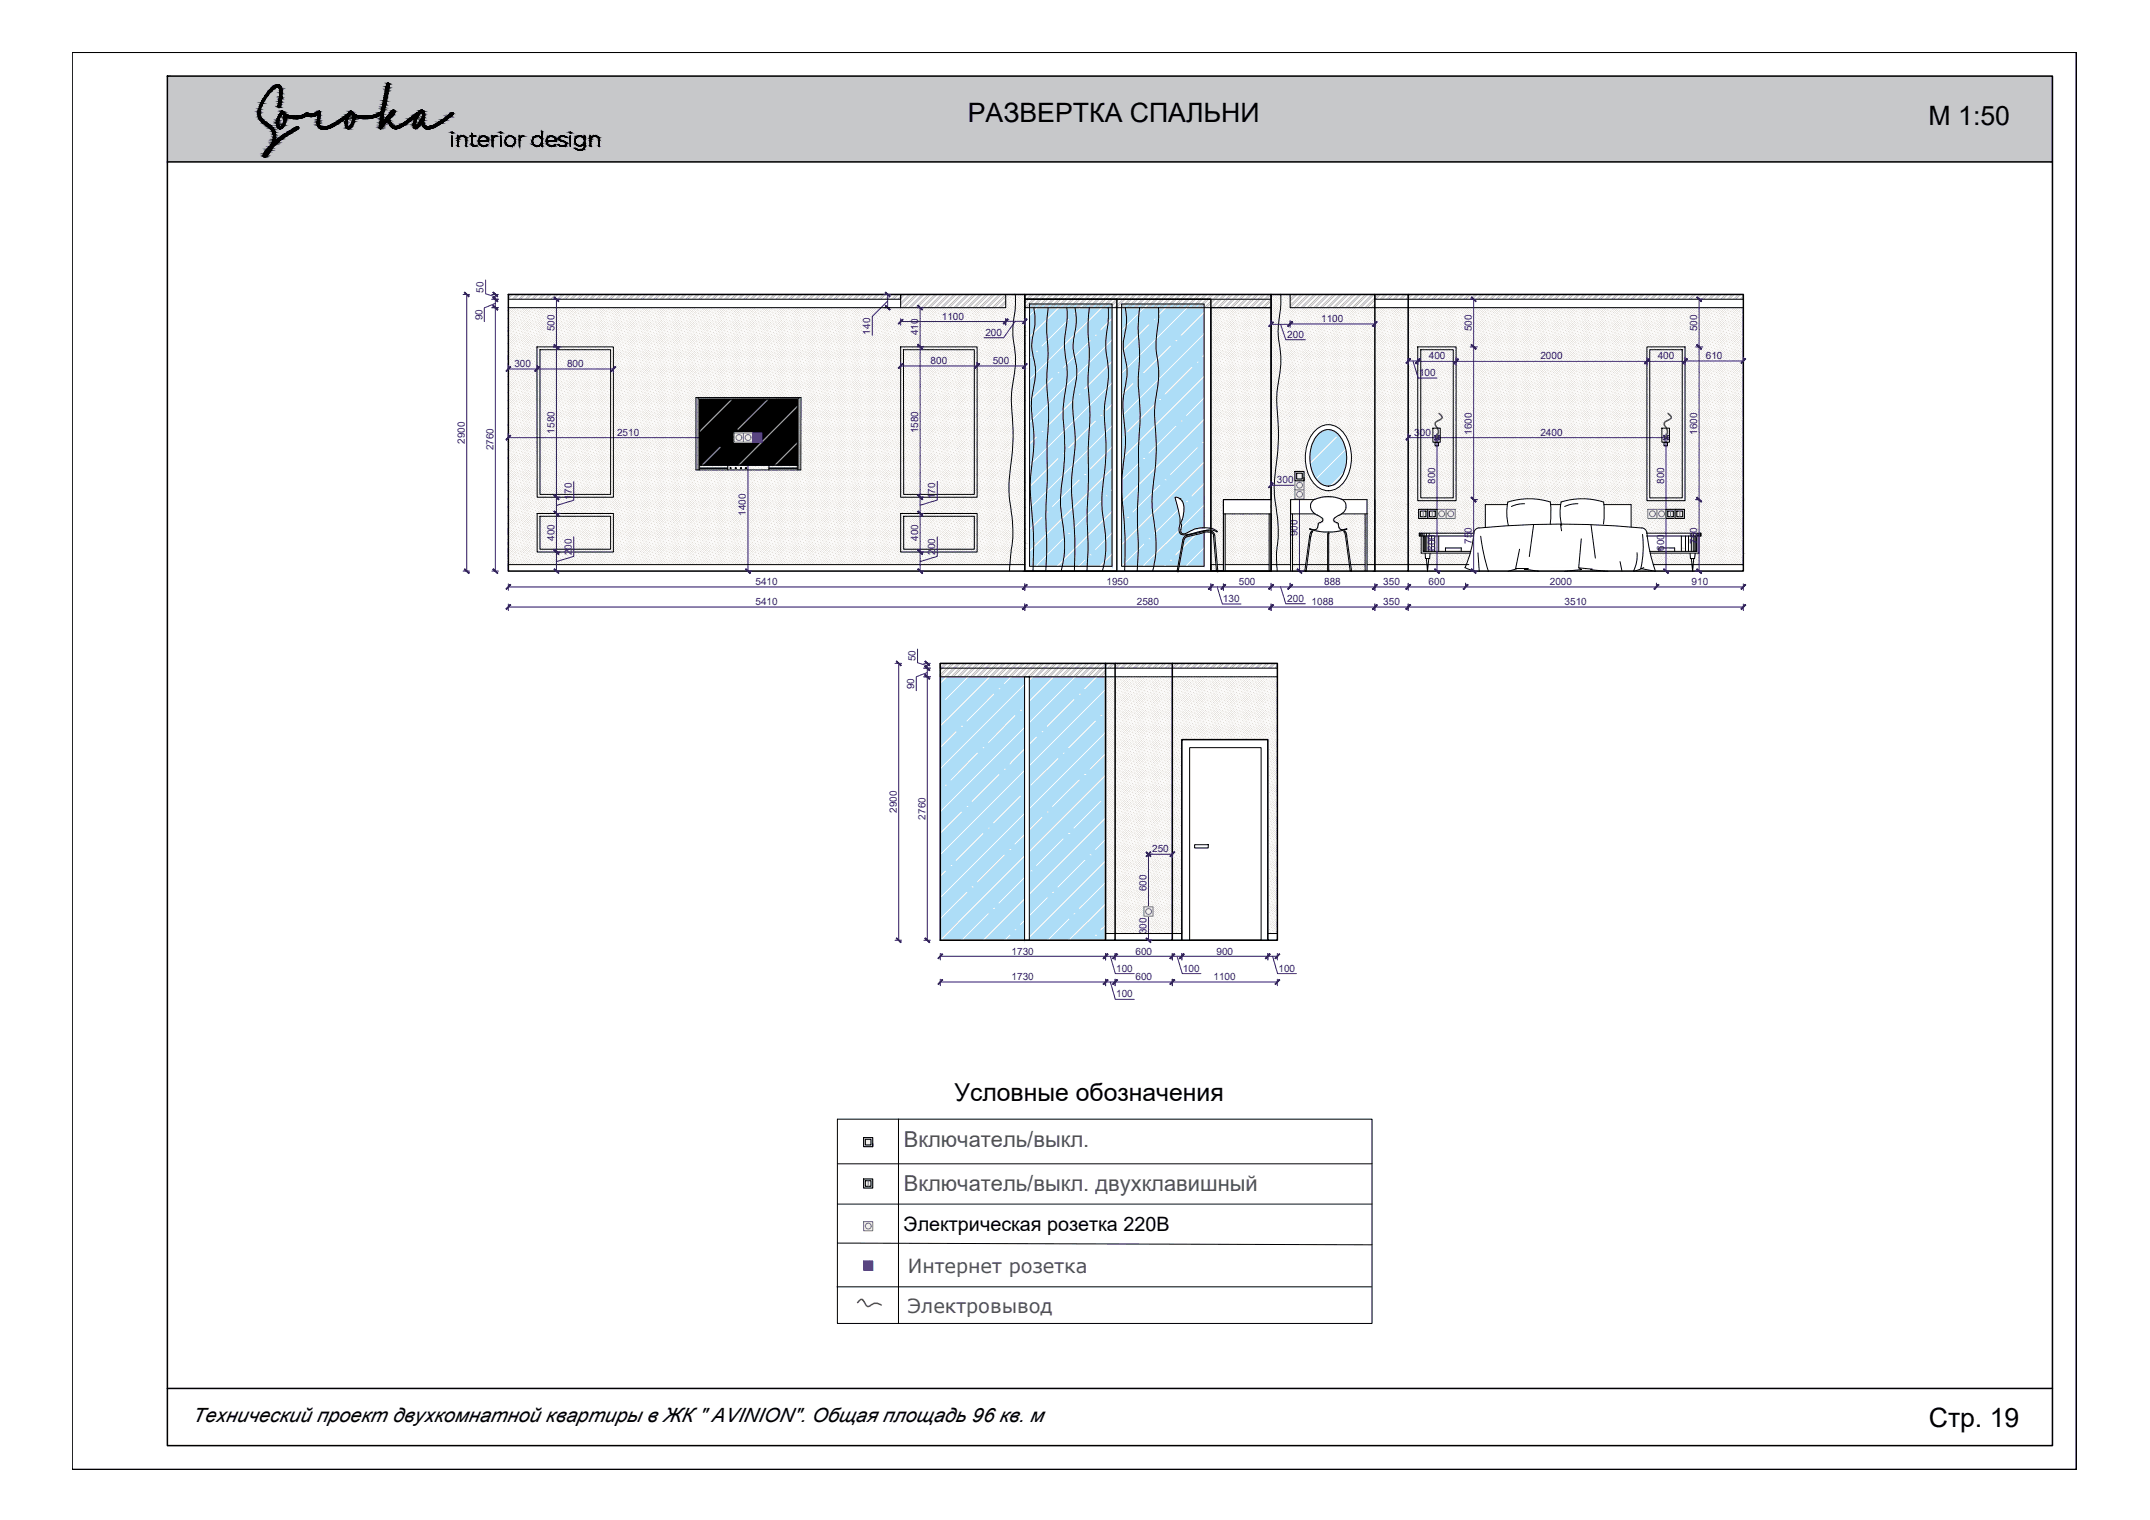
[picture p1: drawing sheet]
<svg xmlns="http://www.w3.org/2000/svg" width="420mm" height="297mm" viewBox="0 0 420 297" stroke-linecap="round" stroke-linejoin="round" font-family="sans-serif">
<defs><g id="words">
<g font-size="5.2">
<text x="189.1" y="23.8">РАЗВЕРТКА СПАЛЬНИ</text>
<text x="376.9" y="24.5">М 1:50</text>
<text x="376.9" y="278.9">Стр. 19</text>
</g>
<text font-size="4.8" x="186.5" y="215.2">Условные обозначения</text>
<g font-size="4.3" fill="#545454">
<text x="176.6" y="224.2">Включатель/выкл.</text>
<text x="176.6" y="232.7">Включатель/выкл. двухклавишный</text>
</g>
<g font-size="3.9">
<text x="176.6" y="240.6">Электрическая розетка 220В</text>
<text x="37.6" y="277.9">Технический проект двухкомнатной квартиры в ЖК &quot; AVINION&quot;. Общая площадь 96 кв. м</text>
</g>
<g font-size="3.8" fill="#545454">
<text x="177.4" y="248.8">Интернет розетка</text>
<text x="177.4" y="256.6">Электровывод</text>
</g>
<g font-size="2" fill="#250095">
<text x="94.5" y="57.2" transform="rotate(-90 94.5 57.2)">50</text>
<text x="94.3" y="62.6" transform="rotate(-90 94.3 62.6)">90</text>
<text x="108.4" y="64.7" transform="rotate(-90 108.4 64.7)">500</text>
<text x="170.1" y="65.4" transform="rotate(-90 170.1 65.4)">140</text>
<text x="179.4" y="65.5" transform="rotate(-90 179.4 65.5)">410</text>
<text x="184.1" y="62.5">1100</text>
<text x="192.6" y="65.6">200</text>
<text x="258.2" y="62.9">1100</text>
<text x="287.6" y="64.7" transform="rotate(-90 287.6 64.7)">500</text>
<text x="331.7" y="64.7" transform="rotate(-90 331.7 64.7)">500</text>
<text x="100.5" y="71.7">300</text>
<text x="110.8" y="71.7">800</text>
<text x="181.8" y="71.1">800</text>
<text x="194" y="71.1">500</text>
<text x="251.6" y="66">200</text>
<text x="279.2" y="70.2">400</text>
<text x="301" y="70.2">2000</text>
<text x="324" y="70.2">400</text>
<text x="333.4" y="70.2">610</text>
<text x="277.3" y="73.5">100</text>
<text x="90.8" y="86.7" transform="rotate(-90 90.8 86.7)">2900</text>
<text x="96.5" y="88" transform="rotate(-90 96.5 88)">2760</text>
<text x="108.4" y="84.7" transform="rotate(-90 108.4 84.7)">1580</text>
<text x="120.6" y="85.1">2510</text>
<text x="179.4" y="84.7" transform="rotate(-90 179.4 84.7)">1580</text>
<text x="276.4" y="85.1">300</text>
<text x="287.6" y="84.9" transform="rotate(-90 287.6 84.9)">1600</text>
<text x="301" y="85.1">2400</text>
<text x="331.7" y="84.9" transform="rotate(-90 331.7 84.9)">1600</text>
<text x="249.5" y="94.5">300</text>
<text x="280.4" y="94.6" transform="rotate(-90 280.4 94.6)">800</text>
<text x="325.2" y="94.6" transform="rotate(-90 325.2 94.6)">800</text>
<text x="111.7" y="97.6" transform="rotate(-90 111.7 97.6)">170</text>
<text x="145.8" y="100.8" transform="rotate(-90 145.8 100.8)">1400</text>
<text x="182.8" y="97.6" transform="rotate(-90 182.8 97.6)">170</text>
<text x="108.4" y="105.7" transform="rotate(-90 108.4 105.7)">400</text>
<text x="179.4" y="105.7" transform="rotate(-90 179.4 105.7)">400</text>
<text x="253.6" y="104.8" transform="rotate(-90 253.6 104.8)">900</text>
<text x="280.4" y="107.6" transform="rotate(-90 280.4 107.6)">600</text>
<text x="287.6" y="106.3" transform="rotate(-90 287.6 106.3)">750</text>
<text x="325.2" y="107.6" transform="rotate(-90 325.2 107.6)">600</text>
<text x="331.7" y="106.3" transform="rotate(-90 331.7 106.3)">750</text>
<text x="111.7" y="108.5" transform="rotate(-90 111.7 108.5)">200</text>
<text x="182.8" y="108.4" transform="rotate(-90 182.8 108.4)">200</text>
<text x="147.6" y="114.3">5410</text>
<text x="147.6" y="118.3">5410</text>
<text x="216.2" y="114.3">1950</text>
<text x="222.2" y="118.3">2580</text>
<text x="239" y="117.7">130</text>
<text x="242.1" y="114.3">500</text>
<text x="251.6" y="117.6">200</text>
<text x="256.3" y="118.3">1088</text>
<text x="258.8" y="114.3">888</text>
<text x="270.3" y="114.3">350</text>
<text x="270.3" y="118.3">350</text>
<text x="279.2" y="114.3">600</text>
<text x="302.9" y="114.3">2000</text>
<text x="305.8" y="118.3">3510</text>
<text x="330.6" y="114.3">910</text>
<text x="178.9" y="129.3" transform="rotate(-90 178.9 129.3)">50</text>
<text x="178.7" y="134.7" transform="rotate(-90 178.7 134.7)">90</text>
<text x="175.2" y="158.8" transform="rotate(-90 175.2 158.8)">2900</text>
<text x="180.9" y="160.2" transform="rotate(-90 180.9 160.2)">2760</text>
<text x="225.2" y="166.6">250</text>
<text x="224.1" y="174.2" transform="rotate(-90 224.1 174.2)">600</text>
<text x="224.1" y="182.6" transform="rotate(-90 224.1 182.6)">300</text>
<text x="197.7" y="186.5">1730</text>
<text x="197.7" y="191.5">1730</text>
<text x="218.1" y="189.9">100</text>
<text x="221.9" y="186.5">600</text>
<text x="221.9" y="191.5">600</text>
<text x="231.2" y="189.9">100</text>
<text x="237.1" y="191.5">1100</text>
<text x="237.7" y="186.5">900</text>
<text x="249.8" y="189.9">100</text>
<text x="218.1" y="194.9">100</text>
</g>
</g></defs>
<g fill="#ccc4b8" stroke="#ccc4b8" stroke-width=".2">
<path d="M262.2 103.6h.3z"/>
<path d="M287.9 104.2l.1-.1z"/>
<path d="M286.2 109.7h.5l-.2 .6z"/>
<path d="M322.9 110.3l.2 .5z"/>
<path d="M323.1 110.8l.1 .5z"/>
<path d="M323.2 111.3l.1 .2z"/>
<path d="M308.6 111.5l14.7 .1z"/>
<path d="M250.3 57.5l1.8 1v-1zM250.3 57.5l1.8 1h-1.8z"/>
<path d="M248.4 57.5l1.9 1v-1zM248.4 57.5l1.9 1h-1.9z"/>
<path d="M198.4 57.5l1.9 1v-1zM198.4 57.5l1.9 1h-1.9z"/>
<path d="M196.5 57.5l1.9 1v-1zM196.5 57.5l1.9 1h-1.9z"/>
<path d="M250.3 58.5l1.8 .6v-.6zM250.3 58.5l1.8 .6h-1.8z"/>
<path d="M248.4 58.5l1.9 .6v-.6zM248.4 58.5l1.9 .6h-1.9z"/>
<path d="M198.4 58.5l1.9 .6v-.6zM198.4 58.5l1.9 .6h-1.9z"/>
<path d="M196.5 58.5l1.9 .6v-.6zM196.5 58.5l1.9 .6h-1.9z"/>
<path d="M250.3 59.1l1.8 1v-1zM250.3 59.1l1.8 1h-1.8z"/>
<path d="M248.4 59.1l1.9 1v-1zM248.4 59.1l1.9 1h-1.9z"/>
<path d="M196.5 59.1l1.9 1v-1zM196.5 59.1l1.9 1h-1.9z"/>
<path d="M250.3 60.1l18.4 .6v-.6zM250.3 60.1l18.4 .6h-18.5z"/>
<path d="M248.4 60.1l1.8 .6 .1-.6zM248.4 60.1l1.8 .6h-1.8z"/>
<path d="M198.4 59.1l1.9 1.6v-1.6zM198.4 59.1l1.9 1.6h-1.9z"/>
<path d="M99.3 60.1l99.1 .6v-.6zM99.3 60.1l99.1 .6h-99.1z"/>
<path d="M250.2 60.7l18.5 1.6v-1.6zM250.2 60.7l18.5 1.6h-18.7z"/>
<path d="M248.4 60.7l1.6 1.6 .2-1.6zM248.4 60.7l1.6 1.6h-1.6z"/>
<path d="M198.4 60.7l1.9 1.6v-1.6zM198.4 60.7l1.9 1.6h-2.2z"/>
<path d="M99.3 60.7l98.8 1.6 .3-1.6zM99.3 60.7l98.8 1.6h-98.8z"/>
<path d="M250 62.3l18.7 1.6v-1.6zM250 62.3l18.7 1.6h-18.9z"/>
<path d="M248.4 62.3l1.4 1.6 .2-1.6zM248.4 62.3l1.4 1.6h-1.4z"/>
<path d="M198.1 62.3l2.2 1.6v-1.6zM198.1 62.3l2.2 1.6h-2.4z"/>
<path d="M99.3 62.3l98.6 1.6 .2-1.6zM99.3 62.3l98.6 1.6h-98.6z"/>
<path d="M249.8 63.9l18.9 .2v-.2zM249.8 63.9l18.9 .2h-18.9z"/>
<path d="M248.4 63.9l1.4 .2v-.2zM248.4 63.9l1.4 .2h-1.4z"/>
<path d="M249.8 64.1l18.9 .6v-.6zM249.8 64.1l18.9 .6h-18.9z"/>
<path d="M248.4 64.1l1.4 .6v-.6zM248.4 64.1l1.4 .6h-1.4z"/>
<path d="M197.9 63.9l2.4 .8v-.8zM197.9 63.9l2.4 .8h-2.4z"/>
<path d="M99.3 63.9l98.6 .8v-.8zM99.3 63.9l98.6 .8h-98.6z"/>
<path d="M249.8 64.7l18.9 .6v-.6zM249.8 64.7l18.9 .6h-18.9z"/>
<path d="M248.4 64.7l1.4 .6v-.6zM248.4 64.7l1.4 .6h-1.4z"/>
<path d="M249.8 65.3l18.9 .2v-.2zM249.8 65.3l18.9 .2h-18.9z"/>
<path d="M248.4 65.3l1.4 .2v-.2zM248.4 65.3l1.4 .2h-1.4z"/>
<path d="M197.9 64.7l2.4 .8v-.8zM197.9 64.7l2.4 .8h-2.4z"/>
<path d="M99.3 64.7l98.6 .8v-.8zM99.3 64.7l98.6 .8h-98.6z"/>
<path d="M249.8 65.5l18.9 1.6v-1.6zM249.8 65.5l18.9 1.6h-18.7z"/>
<path d="M248.4 65.5l1.6 1.6-.2-1.6zM248.4 65.5l1.6 1.6h-1.6z"/>
<path d="M197.9 65.5l2.4 1.6v-1.6zM197.9 65.5l2.4 1.6h-2.2z"/>
<path d="M99.3 65.5l98.8 1.6-.2-1.6zM99.3 65.5l98.8 1.6h-98.8z"/>
<path d="M250 67.1l18.7 1.6v-1.6zM250 67.1l18.7 1.6h-18.5z"/>
<path d="M248.4 67.1l1.8 1.6-.2-1.6zM248.4 67.1l1.8 1.6h-1.8z"/>
<path d="M198.1 67.1l2.2 1.6v-1.6zM198.1 67.1l2.2 1.6h-1.9z"/>
<path d="M99.3 67.1l99.1 1.6-.3-1.6zM99.3 67.1l99.1 1.6h-99.1z"/>
<path d="M250.2 68.7l18.5 .8v-.8zM250.2 68.7l18.5 .8h-18.4z"/>
<path d="M248.4 68.7l1.9 .8-.1-.8zM248.4 68.7l1.9 .8h-1.9z"/>
<path d="M198.4 68.7l1.9 .8v-.8zM198.4 68.7l1.9 .8h-1.9z"/>
<path d="M99.3 68.7l99.1 .8v-.8zM99.3 68.7l99.1 .8h-99.1z"/>
<path d="M198.4 69.5l1.9 .2v-.2zM198.4 69.5l1.9 .2h-1.9z"/>
<path d="M99.3 69.5l99.1 .2v-.2zM99.3 69.5l99.1 .2h-99.1z"/>
<path d="M250.3 69.5l18.4 .5v-.5zM250.3 69.5l18.4 .5h-18.4z"/>
<path d="M248.4 69.5l1.9 .5v-.5zM248.4 69.5l1.9 .5h-1.9z"/>
<path d="M198.4 69.7l1.9 .3v-.3zM198.4 69.7l1.9 .3h-1.9z"/>
<path d="M99.3 69.7l99.1 .3v-.3zM99.3 69.7l99.1 .3h-99.1z"/>
<path d="M250.3 70l18.4 .3v-.3zM250.3 70l18.4 .3h-18.4z"/>
<path d="M248.4 70l1.9 .3v-.3zM248.4 70l1.9 .3h-1.9z"/>
<path d="M198.4 70l1.9 .3v-.3zM198.4 70l1.9 .3h-1.9z"/>
<path d="M99.3 70l99.1 .3v-.3zM99.3 70l99.1 .3h-99.1z"/>
<path d="M250.3 70.3l18.4 .3v-.3zM250.3 70.3l18.4 .3h-18.4z"/>
<path d="M248.4 70.3l1.9 .3v-.3zM248.4 70.3l1.9 .3h-1.9z"/>
<path d="M250.3 70.6l18.4 .5v-.5zM250.3 70.6l18.4 .5h-18.4z"/>
<path d="M248.4 70.6l1.9 .5v-.5zM248.4 70.6l1.9 .5h-1.9z"/>
<path d="M198.4 70.3l1.9 .8v-.8zM198.4 70.3l1.9 .8h-1.9z"/>
<path d="M99.3 70.3l99.1 .8v-.8zM99.3 70.3l99.1 .8h-99.1z"/>
<path d="M198.4 71.1l1.9 .3v-.3zM198.4 71.1l1.9 .3h-1.9z"/>
<path d="M99.3 71.1l99.1 .3v-.3zM99.3 71.1l99.1 .3h-99.1z"/>
<path d="M250.3 71.1l18.4 .8v-.8zM250.3 71.1l18.4 .8h-18.5z"/>
<path d="M248.4 71.1l1.8 .8 .1-.8zM248.4 71.1l1.8 .8h-1.8z"/>
<path d="M198.4 71.4l1.9 .5v-.5zM198.4 71.4l1.9 .5h-1.9z"/>
<path d="M99.3 71.4l99.1 .5v-.5zM99.3 71.4l99.1 .5h-99.1z"/>
<path d="M250.2 71.9l18.5 1.6v-1.6zM250.2 71.9l18.5 1.6h-18.7z"/>
<path d="M248.4 71.9l1.6 1.6 .2-1.6zM248.4 71.9l1.6 1.6h-1.6z"/>
<path d="M198.4 71.9l1.9 1.6v-1.6zM198.4 71.9l1.9 1.6h-2.2z"/>
<path d="M99.3 71.9l98.8 1.6 .3-1.6zM99.3 71.9l98.8 1.6h-98.8z"/>
<path d="M250 73.5l18.7 1.6v-1.6zM250 73.5l18.7 1.6h-18.9z"/>
<path d="M248.4 73.5l1.4 1.6 .2-1.6zM248.4 73.5l1.4 1.6h-1.4z"/>
<path d="M198.1 73.5l2.2 1.6v-1.6zM198.1 73.5l2.2 1.6h-2.4z"/>
<path d="M99.3 73.5l98.6 1.6 .2-1.6zM99.3 73.5l98.6 1.6h-98.6z"/>
<path d="M249.8 75.1l18.9 1.6v-1.6zM249.8 75.1l18.9 1.6h-19.1z"/>
<path d="M248.4 75.1l1.2 1.6 .2-1.6zM248.4 75.1l1.2 1.6h-1.2z"/>
<path d="M197.9 75.1l2.4 1.6v-1.6zM197.9 75.1l2.4 1.6h-2.6z"/>
<path d="M99.3 75.1l98.4 1.6 .2-1.6zM99.3 75.1l98.4 1.6h-98.4z"/>
<path d="M249.6 76.7l19.1 1.6v-1.6zM249.6 76.7l19.1 1.6h-19.2z"/>
<path d="M248.4 76.7l1.1 1.6 .1-1.6zM248.4 76.7l1.1 1.6h-1.1z"/>
<path d="M197.7 76.7l2.6 1.6v-1.6zM197.7 76.7l2.6 1.6h-2.7z"/>
<path d="M99.3 76.7l98.3 1.6 .1-1.6zM99.3 76.7l98.3 1.6h-98.3z"/>
<path d="M249.5 78.3l19.2 1.6v-1.6zM249.5 78.3l19.2 1.6h-19.1z"/>
<path d="M248.4 78.3l1.2 1.6-.1-1.6zM248.4 78.3l1.2 1.6h-1.2z"/>
<path d="M197.6 78.3l2.7 1.6v-1.6zM197.6 78.3l2.7 1.6h-2.6z"/>
<path d="M99.3 78.3l98.4 1.6-.1-1.6zM99.3 78.3l98.4 1.6h-98.4z"/>
<path d="M249.6 79.9l19.1 3.2v-3.2zM249.6 79.9l19.1 3.2h-18.9z"/>
<path d="M248.4 79.9l1.4 3.2-.2-3.2zM248.4 79.9l1.4 3.2h-1.4z"/>
<path d="M197.7 79.9l2.6 3.2v-3.2zM197.7 79.9l2.6 3.2h-2.4z"/>
<path d="M99.3 79.9l98.6 3.2-.2-3.2zM99.3 79.9l98.6 3.2h-98.6z"/>
<path d="M249.8 83.1l18.9 1.6v-1.6zM249.8 83.1l18.9 1.6h-18.9z"/>
<path d="M248.4 83.1l1.4 1.6v-1.6zM248.4 83.1l1.4 1.6h-1.4z"/>
<path d="M197.9 83.1l2.4 1.6v-1.6zM197.9 83.1l2.4 1.6h-2.3z"/>
<path d="M99.3 83.1l98.7 1.6-.1-1.6zM99.3 83.1l98.7 1.6h-98.7z"/>
<path d="M249.8 84.7l18.9 1.6v-1.6zM249.8 84.7l18.9 1.6h-18.9z"/>
<path d="M248.4 84.7l1.4 1.6v-1.6zM248.4 84.7l1.4 1.6h-1.4z"/>
<path d="M198 84.7l2.3 1.6v-1.6zM198 84.7l2.3 1.6h-2.3z"/>
<path d="M99.3 84.7l98.7 1.6v-1.6zM99.3 84.7l98.7 1.6h-98.7z"/>
<path d="M249.8 86.3l18.9 1.6v-1.6zM249.8 86.3l18.9 1.6h-19z"/>
<path d="M248.4 86.3l1.3 1.6 .1-1.6zM248.4 86.3l1.3 1.6h-1.3z"/>
<path d="M198 86.3l2.3 1.6v-1.6zM198 86.3l2.3 1.6h-2.4z"/>
<path d="M99.3 86.3l98.6 1.6 .1-1.6zM99.3 86.3l98.6 1.6h-98.6z"/>
<path d="M249.7 87.9l19 1.6v-1.6zM249.7 87.9l19 1.6h-19.1z"/>
<path d="M248.4 87.9l1.2 1.6 .1-1.6zM248.4 87.9l1.2 1.6h-1.2z"/>
<path d="M197.9 87.9l2.4 1.6v-1.6zM197.9 87.9l2.4 1.6h-2.6z"/>
<path d="M99.3 87.9l98.4 1.6 .2-1.6zM99.3 87.9l98.4 1.6h-98.4z"/>
<path d="M249.6 89.5l19.1 3.2v-3.2zM249.6 89.5l19.1 3.2h-19.5z"/>
<path d="M248.4 89.5l.8 3.2 .4-3.2zM248.4 89.5l.8 3.2h-.8z"/>
<path d="M197.7 89.5l2.6 3.2v-3.2zM197.7 89.5l2.6 3.2h-3z"/>
<path d="M99.3 89.5l98 3.2 .4-3.2zM99.3 89.5l98 3.2h-98z"/>
<path d="M249.2 92.7l19.5 1.6v-1.6zM249.2 92.7l19.5 1.6h-19.7z"/>
<path d="M248.4 92.7l.6 1.6 .2-1.6zM248.4 92.7l.6 1.6h-.6z"/>
<path d="M197.3 92.7l3 1.6v-1.6zM197.3 92.7l3 1.6h-3.1z"/>
<path d="M99.3 92.7l97.9 1.6 .1-1.6zM99.3 92.7l97.9 1.6h-97.9z"/>
<path d="M249 94.3l19.7 .3v-.3zM249 94.3l19.7 .3h-19.7z"/>
<path d="M248.4 94.3l.6 .3v-.3zM248.4 94.3l.6 .3h-.6z"/>
<path d="M249 94.6l19.7 1.3v-1.3zM249 94.6l19.7 1.3h-19.7z"/>
<path d="M248.4 94.6l.6 1.3v-1.3zM248.4 94.6l.6 1.3h-.6z"/>
<path d="M197.2 94.3l3.1 1.6v-1.6zM197.2 94.3l3.1 1.6h-3.1z"/>
<path d="M99.3 94.3l97.9 1.6v-1.6zM99.3 94.3l97.9 1.6h-97.9z"/>
<path d="M249 95.9l19.7 1.2v-1.2zM249 95.9l19.7 1.2h-19.6z"/>
<path d="M259.6 97.1h9.1zM259.6 97.1h9.1z"/>
<path d="M249.1 97.1h10.5zM249.1 97.1h9.7z"/>
<path d="M268.7 60.1l6.5 37.1v-37.1zM268.7 60.1l6.5 37.1h-6.5z"/>
<path d="M260.3 97.1l8.4 .1zM260.3 97.1l8.4 .1z"/>
<path d="M249.1 97.1h9.7zM249.1 97.1l9 .1z"/>
<path d="M268.7 97.2l6.5 .1v-.1zM268.7 97.2l6.5 .1h-6.5z"/>
<path d="M261 97.2l7.7 .1v-.1zM261 97.2l7.7 .1h-7.1z"/>
<path d="M249.1 97.2l8.4 .1 .6-.1zM249.1 97.2l8.4 .1h-8.4z"/>
<path d="M268.7 97.3l6.5 .2v-.2zM268.7 97.3l6.5 .2h-6.5z"/>
<path d="M261.6 97.3l7.1 .2v-.2zM261.6 97.3l7.1 .2h-6.7z"/>
<path d="M249.1 97.3l8 .2 .4-.2zM249.1 97.3l8 .2h-8z"/>
<path d="M248.4 95.9l.7 1.6-.1-1.6zM248.4 95.9l.7 1.6h-.7z"/>
<path d="M197.2 95.9l3.1 1.6v-1.6zM197.2 95.9l3.1 1.6h-3z"/>
<path d="M99.3 95.9l98 1.6-.1-1.6zM99.3 95.9l98 1.6h-98z"/>
<path d="M268.7 97.5l6.5 .1zM268.7 97.5l6.5 .1z"/>
<path d="M262 97.5l6.7 .1zM262 97.5l6.7 .1z"/>
<path d="M249.1 97.5h8zM249.1 97.5l7.8 .1z"/>
<path d="M268.7 97.6h6.5zM268.7 97.6h6.5z"/>
<path d="M262.2 97.6h6.5zM262.2 97.6h6.5z"/>
<path d="M249.2 97.6l7.5 .2 .2-.2zM249.2 97.6l7.5 .2h-7.5z"/>
<path d="M262.3 97.6l6.4 .2v-.2zM262.3 97.6l6.4 .2h-6.2z"/>
<path d="M249.2 97.8l7.2 .2 .3-.2zM249.2 97.8l7.2 .2h-7.2z"/>
<path d="M262.5 97.8l6.2 .2v-.2zM262.5 97.8l6.2 .2h-6z"/>
<path d="M262.7 98l6 .2v-.2zM262.7 98l6 .2h-5.8z"/>
<path d="M249.2 98l7.1 .2 .1-.2zM249.2 98l7.1 .2h-7.1z"/>
<path d="M262.9 98.2l5.8 .3v-.3zM262.9 98.2l5.8 .3h-5.7z"/>
<path d="M249.2 98.2l6.9 .3 .2-.3zM249.2 98.2l6.9 .3h-6.8z"/>
<path d="M263 98.5l5.7 .3v-.3zM263 98.5l5.7 .3h-5.7z"/>
<path d="M249.3 98.5l6.8 .3v-.3zM249.3 98.5l6.8 .3h-6.8z"/>
<path d="M263 98.8l5.7 .2v-.2zM263 98.8l5.7 .2h-5.7z"/>
<path d="M249.3 98.8l6.8 .2v-.2zM249.3 98.8l6.8 .2h-6.8z"/>
<path d="M249.3 99l6.8 .1zM249.3 99l6.8 .1z"/>
<path d="M248.4 97.5l1 1.6-.3-1.6zM248.4 97.5l1 1.6h-1z"/>
<path d="M197.3 97.5l3 1.6v-1.6zM197.3 97.5l3 1.6h-2.8z"/>
<path d="M99.3 97.5l98.2 1.6-.2-1.6zM99.3 97.5l98.2 1.6h-98.2z"/>
<path d="M263 99l5.7 .2v-.2zM263 99l5.7 .2h-5.7z"/>
<path d="M249.4 99.1l6.7 .1v-.1zM249.4 99.1l6.7 .1h-6.7z"/>
<path d="M263 99.2l5.7 .3v-.3zM263 99.2l5.7 .3h-5.8z"/>
<path d="M249.4 99.2l6.8 .3-.1-.3zM249.4 99.2l6.8 .3h-6.8z"/>
<path d="M262.9 99.5l5.8 .3v-.3zM262.9 99.5l5.8 .3h-5.9z"/>
<path d="M249.4 99.5l6.9 .3-.1-.3zM249.4 99.5l6.9 .3h-6.8z"/>
<path d="M262.8 99.8l5.9 .2v-.2zM262.8 99.8l5.9 .2h-6.1z"/>
<path d="M249.5 99.8l7 .2-.2-.2zM249.5 99.8l7 .2h-7z"/>
<path d="M262.6 100l6.1 .2v-.2zM262.6 100l6.1 .2h-6.2z"/>
<path d="M268.7 97.6l6.5 2.6v-2.6zM268.7 97.6l6.5 2.6h-6.5z"/>
<path d="M249.5 100l7.2 .2-.2-.2zM249.5 100l7.2 .2h-7.2z"/>
<path d="M268.7 100.2l6.5 .2v-.2zM268.7 100.2l6.5 .2h-6.5z"/>
<path d="M262.5 100.2l6.2 .2v-.2zM262.1 100.4l.4-.2 6.2 .2z"/>
<path d="M249.5 100.2l7.5 .2-.3-.2zM249.5 100.2l7.5 .2h-7.5z"/>
<path d="M268.7 100.4l6.5 .1zM268.7 100.4l6.5 .1z"/>
<path d="M267.2 100.4l1.5 .1zM267.2 100.4l1.5 .1z"/>
<path d="M252.6 100.4l4.4 .1zM252.6 100.4l4.4 .1z"/>
<path d="M262.1 100.4l4.7 .1zM262.1 100.4l4.7 .1z"/>
<path d="M249.5 100.4l2.7 .3v-.3zM249.5 100.4l2.7 .3h-2.6z"/>
<path d="M248.4 99.1l1.2 1.6-.2-1.6zM248.4 99.1l1.2 1.6h-1.2z"/>
<path d="M197.5 99.1l2.8 1.6v-1.6zM197.5 99.1l2.8 1.6h-2.6z"/>
<path d="M99.3 99.1l98.4 1.6-.2-1.6zM99.3 99.1l98.4 1.6h-98.4z"/>
<path d="M252.6 100.5l4.8 .2-.4-.2zM252.6 100.5l4.8 .2h-4.8z"/>
<path d="M262.1 100.5l4.7 .2v-.2zM261.7 100.7l.4-.2 4.7 .2z"/>
<path d="M252.6 100.7l5.7 .6-.9-.6zM252.6 100.7l5.7 .6h-5.7z"/>
<path d="M261.7 100.7l5.1 .6v-.6zM260.8 101.3l.9-.6 5.1 .6z"/>
<path d="M260.8 101.3h6zM260.8 101.3h6z"/>
<path d="M252.6 101.3h5.8zM252.6 101.3h5.8z"/>
<path d="M260.7 101.3l6.1 .1zM260.7 101.3l6.1 .1z"/>
<path d="M252.6 101.3l5.9 .1zM252.6 101.3l5.9 .1z"/>
<path d="M260.7 101.4h6.1zM260.7 101.4h6.1z"/>
<path d="M252.6 101.4h5.9zM252.6 101.4h5.9z"/>
<path d="M260.6 101.4l6.2 .1zM260.6 101.4l6.2 .1z"/>
<path d="M252.6 101.4l5.9 .1zM252.6 101.4l5.9 .1z"/>
<path d="M260.6 101.5l6.2 .1zM260.6 101.5l6.2 .1z"/>
<path d="M252.6 101.5l5.9 .1zM252.6 101.5l5.9 .1z"/>
<path d="M260.6 101.6l6.2 .1zM260.6 101.6l6.2 .1z"/>
<path d="M252.6 101.6l5.9 .1zM252.6 101.6l5.9 .1z"/>
<path d="M260.6 101.7h6.2zM260.6 101.7h6.2z"/>
<path d="M252.6 101.7h5.9zM252.6 101.7h5.9z"/>
<path d="M260.6 101.7l6.2 .1zM260.6 101.7l6.2 .1z"/>
<path d="M252.6 101.7l5.9 .1zM252.6 101.7l5.9 .1z"/>
<path d="M260.6 101.8l6.2 .1zM260.6 101.8l6.2 .1z"/>
<path d="M252.6 101.8h5.9zM252.6 101.8l5.8 .1z"/>
<path d="M260.7 101.9l6.1 .1v-.1zM260.7 101.9l6.1 .1h-6z"/>
<path d="M252.6 101.9l5.7 .1 .1-.1zM252.6 101.9l5.7 .1h-5.7z"/>
<path d="M260.8 102l6 .1zM260.8 102l6 .1z"/>
<path d="M252.6 102h5.7zM252.6 102l5.6 .1z"/>
<path d="M260.9 102.1l5.9 .1zM260.9 102.1l5.9 .1z"/>
<path d="M252.6 102.1h5.6zM252.6 102.1l5.4 .1z"/>
<path d="M261.1 102.2h5.7zM261.1 102.2h5.7z"/>
<path d="M252.6 102.2h5.4zM252.6 102.2h5.3z"/>
<path d="M261.2 102.2h5.6zM261.2 102.2h5.6z"/>
<path d="M252.6 102.2h5.2zM252.6 102.2h5.3z"/>
<path d="M261.3 102.2h5.5zM261.3 102.2h5.5z"/>
<path d="M252.6 102.2h5.2zM252.6 102.2h5.2z"/>
<path d="M261.4 102.2h5.4zM261.4 102.2h5.4z"/>
<path d="M252.6 102.2h5.2zM252.6 102.2h5.2z"/>
<path d="M261.4 102.2h5.4zM261.4 102.2h5.4z"/>
<path d="M252.6 102.2h5.2zM252.6 102.2h5.1z"/>
<path d="M261.4 102.2l5.4 .1zM261.4 102.2l5.4 .1z"/>
<path d="M252.6 102.2h5.1zM252.6 102.2l5.1 .1z"/>
<path d="M197.7 100.7l2.6 1.6v-1.6zM197.7 100.7l2.6 1.6h-2.4z"/>
<path d="M99.3 100.7l98.6 1.6-.2-1.6zM99.3 100.7l98.6 1.6h-98.6z"/>
<path d="M249.6 100.7l2.6 1.6v-1.6zM249.6 100.7l2.6 1.6h-2.4z"/>
<path d="M248.4 100.7l1.4 1.6-.2-1.6zM248.4 100.7l1.4 1.6h-1.4z"/>
<path d="M197.9 102.3h2.4zM197.9 102.3h2.4z"/>
<path d="M99.3 102.3h98.6zM99.3 102.3h98.6z"/>
<path d="M261.4 102.3h5.4zM261.4 102.3h5.4z"/>
<path d="M252.6 102.3h5.1zM252.6 102.3h5z"/>
<path d="M261.5 102.3l5.3 .1zM261.5 102.3l5.3 .1z"/>
<path d="M252.6 102.3h5zM252.6 102.3l5 .1z"/>
<path d="M261.5 102.4h5.3zM261.5 102.4h5.3z"/>
<path d="M252.6 102.4h5zM252.6 102.4h5z"/>
<path d="M261.5 102.4l5.3 .1zM261.5 102.4l5.3 .1z"/>
<path d="M252.6 102.4l5 .1zM252.6 102.4l5 .1z"/>
<path d="M252.6 102.5l4.9 .6 .1-.6zM252.6 102.5l4.9 .6h-4.9z"/>
<path d="M261.5 102.5l5.3 .6v-.6zM261.5 102.5l5.3 .6h-5.2z"/>
<path d="M252.6 103.1h4.9zM252.6 103.1h4.8z"/>
<path d="M261.6 103.1h5.2zM261.6 103.1h5.2z"/>
<path d="M252.6 103.1l4.8 .2v-.2zM252.6 103.1l4.8 .2h-4.8z"/>
<path d="M261.7 103.1l5.1 .2v-.2zM261.7 103.1l5.1 .2h-5.1z"/>
<path d="M252.6 103.3h4.8zM252.6 103.3h4.7z"/>
<path d="M261.7 103.3h5.1zM261.7 103.3h5.1zM261.8 103.3h5zM261.8 103.3h5z"/>
<path d="M252.6 103.3h4.7zM252.6 103.3h4.7z"/>
<path d="M249.8 102.3l2.4 1v-1zM249.8 102.3l2.4 1h-2.4z"/>
<path d="M248.4 102.3l1.4 1v-1zM248.4 102.3l1.4 1h-1.4z"/>
<path d="M197.9 102.3l2.4 1v-1zM197.9 102.3l2.4 1h-2.4z"/>
<path d="M99.3 102.3l98.6 1v-1zM99.3 102.3l98.6 1h-98.6z"/>
<path d="M261.8 103.3h1.3zM261.8 103.3h1.3z"/>
<path d="M256 103.3h1.3zM256 103.3h1.3z"/>
<path d="M252.6 103.3h3.4zM252.6 103.3h3.4z"/>
<path d="M249.8 103.3h2.4zM249.8 103.3h2.4z"/>
<path d="M248.4 103.3h1.4zM248.4 103.3h1.4z"/>
<path d="M197.9 103.3h2.4zM197.9 103.3h2.4z"/>
<path d="M99.3 103.3h98.6zM99.3 103.3h98.6z"/>
<path d="M263.1 103.3h3.7zM263.1 103.3h3.7z"/>
<path d="M249.8 103.3h2.4zM249.8 103.3h2.4z"/>
<path d="M248.4 103.3h1.4zM248.4 103.3h1.4z"/>
<path d="M252.6 103.3h3.4zM252.6 103.3h3.4z"/>
<path d="M261.8 103.3h1.3zM261.8 103.3h1.3z"/>
<path d="M249.8 103.3h2.4zM249.8 103.3h2.4z"/>
<path d="M248.4 103.3h1.4zM248.4 103.3h1.4z"/>
<path d="M256 103.3h1.3zM256 103.3h1.3z"/>
<path d="M263.2 103.3h3.6zM263.2 103.3h3.6z"/>
<path d="M249.8 103.3h2.4zM249.8 103.3h2.4z"/>
<path d="M248.4 103.3h1.4zM248.4 103.3h1.4z"/>
<path d="M252.6 103.3h3.3zM252.6 103.3h3.4z"/>
<path d="M263.2 103.3h3.6zM263.2 103.3h3.6z"/>
<path d="M249.8 103.3h2.4zM249.8 103.3h2.4z"/>
<path d="M248.4 103.3h1.4zM248.4 103.3h1.4z"/>
<path d="M252.6 103.3h3.3zM252.6 103.3h3.3z"/>
<path d="M263.2 103.3l3.6 .1zM263.2 103.3l3.6 .1z"/>
<path d="M249.8 103.3l2.4 .1zM249.8 103.3l2.4 .1z"/>
<path d="M248.4 103.3l1.4 .1zM248.4 103.3l1.4 .1z"/>
<path d="M252.6 103.3l3.3 .1zM252.6 103.3l3.3 .1z"/>
<path d="M263.2 103.4h3.6zM263.2 103.4h3.6z"/>
<path d="M249.8 103.4h2.4zM249.8 103.4h2.4z"/>
<path d="M248.4 103.4h1.4zM248.4 103.4h1.4z"/>
<path d="M252.6 103.4h3.3zM252.6 103.4h3.3z"/>
<path d="M263.2 103.4h3.6zM263.2 103.4h3.6z"/>
<path d="M249.8 103.4h2.4zM249.8 103.4h2.4z"/>
<path d="M248.4 103.4h1.4zM248.4 103.4h1.4z"/>
<path d="M252.6 103.4h3.3zM252.6 103.4h3.3z"/>
<path d="M263.2 103.4h3.6zM263.2 103.4h3.6z"/>
<path d="M249.8 103.4h2.4zM249.8 103.4h2.4z"/>
<path d="M248.4 103.4h1.4zM248.4 103.4h1.4z"/>
<path d="M252.6 103.4h3.3zM252.6 103.4h3.3z"/>
<path d="M263.2 103.4h3.6zM263.2 103.4h3.6z"/>
<path d="M249.8 103.4h2.4zM249.8 103.4h2.4z"/>
<path d="M248.4 103.4h1.4zM248.4 103.4h1.4z"/>
<path d="M252.6 103.4h3.3zM252.6 103.4h3.3z"/>
<path d="M263.2 103.4h3.6zM263.2 103.4h3.6z"/>
<path d="M249.8 103.4h2.4zM249.8 103.4h2.4z"/>
<path d="M248.4 103.4h1.4zM248.4 103.4h1.4z"/>
<path d="M252.6 103.4h3.3zM252.6 103.4h3.3z"/>
<path d="M263.2 103.4h3.6zM263.2 103.4h3.6z"/>
<path d="M249.8 103.4h2.4zM249.8 103.4h2.4z"/>
<path d="M248.4 103.4h1.4zM248.4 103.4h1.4z"/>
<path d="M252.6 103.4h3.3zM252.6 103.4h3.3z"/>
<path d="M263.2 103.4h3.6zM263.2 103.4h3.6z"/>
<path d="M249.8 103.4h2.4zM249.8 103.4h2.4z"/>
<path d="M248.4 103.4h1.4zM248.4 103.4h1.4z"/>
<path d="M252.6 103.4h3.3zM252.6 103.4h3.3z"/>
<path d="M256 103.3h1.3zM256 103.3l1.2 .1z"/>
<path d="M249.8 103.4h2.4zM249.8 103.4h2.4z"/>
<path d="M248.4 103.4h1.4zM248.4 103.4h1.4z"/>
<path d="M261.8 103.3h1.3zM261.8 103.3l1.1 .1z"/>
<path d="M252.6 103.4h3.3zM252.6 103.4h3.3z"/>
<path d="M249.8 103.4h2.4zM249.8 103.4h2.4z"/>
<path d="M248.4 103.4h1.4zM248.4 103.4h1.4z"/>
<path d="M263.2 103.4h3.6zM263.2 103.4h3.6z"/>
<path d="M252.6 103.4h3.3zM252.6 103.4h3.3z"/>
<path d="M249.8 103.4h2.4zM249.8 103.4h2.4z"/>
<path d="M248.4 103.4h1.4zM248.4 103.4h1.4z"/>
<path d="M263.2 103.4h3.6zM263.2 103.4h3.6z"/>
<path d="M263.2 103.4l3.6 .1zM263.2 103.4l3.6 .1z"/>
<path d="M249.8 103.4l2.4 .1zM249.8 103.4l2.4 .1z"/>
<path d="M248.4 103.4l1.4 .1zM248.4 103.4l1.4 .1z"/>
<path d="M252.6 103.4l3.3 .1zM252.6 103.4l3.3 .1z"/>
<path d="M263.2 103.5h3.6zM263.2 103.5h3.6z"/>
<path d="M249.8 103.5h2.4zM249.8 103.5h2.4z"/>
<path d="M248.4 103.5h1.4zM248.4 103.5h1.4z"/>
<path d="M252.6 103.5h3.4zM252.6 103.5h3.4z"/>
<path d="M261.9 103.4h1zM261.9 103.4l.8 .1z"/>
<path d="M249.8 103.5h2.4zM249.8 103.5h2.4z"/>
<path d="M248.4 103.5h1.4zM248.4 103.5h1.4z"/>
<path d="M256.2 103.4h1zM256.2 103.4l.9 .1z"/>
<path d="M262 103.5h.7zM262 103.5l.5 .1z"/>
<path d="M268.7 100.5l6.5 3.1v-3.1zM268.7 100.5l6.5 3.1h-6.5z"/>
<path d="M267.2 100.5l1.5 3.1v-3.1zM267.2 100.5l1.5 3.1h-1.5z"/>
<path d="M263.2 103.5l3.6 .1zM262.8 103.6h4z"/>
<path d="M256.5 103.5h.6zM256.5 103.5l.4 .1z"/>
<path d="M249.8 103.5l2.4 .1zM249.8 103.5l2.4 .1z"/>
<path d="M248.4 103.5l1.4 .1zM248.4 103.5l1.4 .1z"/>
<path d="M197.9 103.3l2.4 .3v-.3zM197.9 103.3l2.4 .3h-2.4z"/>
<path d="M99.3 103.3l98.6 .3v-.3zM99.3 103.3l98.6 .3h-98.6z"/>
<path d="M256.6 103.6h.2zM256.6 103.6h.3z"/>
<path d="M249.8 103.6h2.4zM249.8 103.6h2.4z"/>
<path d="M248.4 103.6h1.4zM248.4 103.6h1.4z"/>
<path d="M197.9 103.6h2.4zM197.9 103.6h2.4z"/>
<path d="M99.3 103.6h98.6zM99.3 103.6h98.6z"/>
<path d="M262.8 103.6l4 .1v-.1zM262.2 103.7l.6-.1 4 .1z"/>
<path d="M252.6 103.5l4.3 .2-.9-.2zM252.6 103.5l4.3 .2h-4.3z"/>
<path d="M262.2 103.7l4.6 .1zM261.6 103.8h5.2z"/>
<path d="M252.6 103.7l4.9 .1zM252.6 103.7l4.9 .1z"/>
<path d="M197.9 103.6l2.4 .2v-.2zM197.9 103.6l2.4 .2h-2.4z"/>
<path d="M99.3 103.6l98.6 .2v-.2zM99.3 103.6l98.6 .2h-98.6z"/>
<path d="M261.6 103.8h1.1zM261.6 103.8h1.1z"/>
<path d="M256.4 103.8h1.1zM256.4 103.8h1.1z"/>
<path d="M252.6 103.8h3.8zM252.6 103.8h3.8z"/>
<path d="M249.8 103.6l2.4 .2v-.2zM249.8 103.6l2.4 .2h-2.4z"/>
<path d="M248.4 103.6l1.4 .2v-.2zM248.4 103.6l1.4 .2h-1.4z"/>
<path d="M197.9 103.8h2.4zM197.9 103.8h2.4z"/>
<path d="M99.3 103.8h98.6zM99.3 103.8h98.6z"/>
<path d="M262.7 103.8h4.1zM262.7 103.8h4.1z"/>
<path d="M249.8 103.8h2.4zM249.8 103.8h2.4z"/>
<path d="M248.4 103.8h1.4zM248.4 103.8h1.4z"/>
<path d="M252.6 103.8h3.8zM252.6 103.8h3.8z"/>
<path d="M261.6 103.8h1.1zM261.6 103.8h1.1z"/>
<path d="M249.8 103.8h2.4zM249.8 103.8h2.4z"/>
<path d="M248.4 103.8h1.4zM248.4 103.8h1.4z"/>
<path d="M256.4 103.8h1.1zM256.4 103.8h1.1z"/>
<path d="M262.7 103.8h4.1zM262.7 103.8h4.1z"/>
<path d="M249.8 103.8h2.4zM249.8 103.8h2.4z"/>
<path d="M248.4 103.8h1.4zM248.4 103.8h1.4z"/>
<path d="M252.6 103.8h3.8zM252.6 103.8h3.8z"/>
<path d="M261.6 103.8h1.1zM261.5 103.8h1.2z"/>
<path d="M249.8 103.8h2.4zM249.8 103.8h2.4z"/>
<path d="M248.4 103.8h1.4zM248.4 103.8h1.4z"/>
<path d="M256.4 103.8h1.2zM256.4 103.8h1.2z"/>
<path d="M262.7 103.8l4.1 .1zM262.7 103.8l4.1 .1z"/>
<path d="M252.6 103.8l3.8 .1zM252.6 103.8l3.8 .1z"/>
<path d="M249.8 103.8l2.4 .1zM249.8 103.8l2.4 .1z"/>
<path d="M248.4 103.8l1.4 .1zM248.4 103.8l1.4 .1z"/>
<path d="M261.5 103.8l1.2 .1zM261.4 103.9h1.3z"/>
<path d="M249.8 103.9h2.4zM249.8 103.9h2.4z"/>
<path d="M248.4 103.9h1.4zM248.4 103.9h1.4z"/>
<path d="M256.4 103.8l1.3 .1zM256.4 103.8l1.3 .1z"/>
<path d="M261.4 103.9h1.3zM261.4 103.9h1.2z"/>
<path d="M249.8 103.9h2.4zM249.8 103.9h2.4z"/>
<path d="M248.4 103.9h1.4zM248.4 103.9h1.4z"/>
<path d="M256.5 103.9h1.3zM256.5 103.9h1.3z"/>
<path d="M261.4 103.9h1.2zM261.3 103.9h1.3z"/>
<path d="M249.8 103.9h2.4zM249.8 103.9h2.4z"/>
<path d="M248.4 103.9h1.4zM248.4 103.9h1.4z"/>
<path d="M256.5 103.9h1.3zM256.5 103.9h1.3z"/>
<path d="M256.5 103.9h1.4zM256.5 103.9h1.4z"/>
<path d="M249.8 103.9h2.4zM249.8 103.9h2.4z"/>
<path d="M248.4 103.9h1.4zM248.4 103.9h1.4z"/>
<path d="M261.3 103.9h1.3zM261.2 103.9h1.4zM261.2 103.9h1.4zM261.2 103.9h1.4z"/>
<path d="M256.5 103.9h1.5zM256.5 103.9h1.5z"/>
<path d="M249.8 103.9h2.4zM249.8 103.9h2.4z"/>
<path d="M248.4 103.9h1.4zM248.4 103.9h1.4z"/>
<path d="M249.8 103.9h2.4zM249.8 103.9h2.4z"/>
<path d="M248.4 103.9h1.4zM248.4 103.9h1.4z"/>
<path d="M197.9 103.8l2.4 .1zM197.9 103.8l2.4 .1z"/>
<path d="M99.3 103.8l98.6 .1zM99.3 103.8l98.6 .1z"/>
<path d="M262.7 103.9h4.1zM262.7 103.9h4.1z"/>
<path d="M249.8 103.9h2.4zM249.8 103.9h2.4z"/>
<path d="M248.4 103.9h1.4zM248.4 103.9h1.4z"/>
<path d="M197.9 103.9h2.4zM197.9 103.9h2.4z"/>
<path d="M99.3 103.9h98.6zM99.3 103.9h98.6z"/>
<path d="M252.6 103.9h3.8zM252.6 103.9h3.7z"/>
<path d="M256.5 103.9h1.6zM256.5 103.9h1.6z"/>
<path d="M249.8 103.9h2.4zM249.8 103.9h2.4z"/>
<path d="M248.4 103.9h1.4zM248.4 103.9h1.4z"/>
<path d="M261.2 103.9h1.4zM261 103.9h1.6z"/>
<path d="M256.5 103.9h1.8zM256.5 103.9h1.8z"/>
<path d="M249.8 103.9h2.4zM249.8 103.9h2.4z"/>
<path d="M248.4 103.9h1.4zM248.4 103.9h1.4z"/>
<path d="M261 103.9h1.6zM260.8 103.9h1.8z"/>
<path d="M256.5 103.9h2zM256.5 103.9h2z"/>
<path d="M249.8 103.9h2.4zM249.8 103.9h2.4z"/>
<path d="M248.4 103.9h1.4zM248.4 103.9h1.4z"/>
<path d="M260.8 103.9h1.8zM260.7 103.9h1.9z"/>
<path d="M256.5 103.9h2.1zM256.5 103.9h2.1z"/>
<path d="M249.8 103.9h2.4zM249.8 103.9h2.4z"/>
<path d="M248.4 103.9h1.4zM248.4 103.9h1.4z"/>
<path d="M260.7 103.9h1.9zM260.5 103.9h2.1z"/>
<path d="M260.5 103.9l2.1 .1zM260.4 104h2.2z"/>
<path d="M256.5 103.9l2.3 .1zM256.5 103.9l2.3 .1z"/>
<path d="M249.8 103.9l2.4 .1zM249.8 103.9l2.4 .1z"/>
<path d="M248.4 103.9l1.4 .1zM248.4 103.9l1.4 .1z"/>
<path d="M256.5 104h2.4zM256.5 104h2.4z"/>
<path d="M249.8 104h2.4zM249.8 104h2.4z"/>
<path d="M248.4 104h1.4zM248.4 104h1.4z"/>
<path d="M260.4 104h2.2zM260.3 104h2.3z"/>
<path d="M197.9 103.9l2.4 .1zM197.9 103.9l2.4 .1z"/>
<path d="M99.3 103.9l98.6 .1zM99.3 103.9l98.6 .1z"/>
<path d="M262.8 103.9l4 .1zM262.8 103.9l4 .1z"/>
<path d="M197.9 104h2.4zM197.9 104h2.4z"/>
<path d="M99.3 104h98.6zM99.3 104h98.6z"/>
<path d="M252.6 103.9h3.7zM252.6 103.9l3.6 .1z"/>
<path d="M249.8 104h2.4zM249.8 104h2.4z"/>
<path d="M248.4 104h1.4zM248.4 104h1.4z"/>
<path d="M256.5 104h2.8zM256.5 104h2.8z"/>
<path d="M249.8 104h2.4zM249.8 104h2.4z"/>
<path d="M248.4 104h1.4zM248.4 104h1.4z"/>
<path d="M260.3 104h2.4zM259.8 104h2.9z"/>
<path d="M197.9 104h2.4zM197.9 104h2.4z"/>
<path d="M99.3 104h98.6zM99.3 104h98.6z"/>
<path d="M259.8 104h2.9zM259.6 104h3.1z"/>
<path d="M256.5 104h3.1zM256.4 104h3.2z"/>
<path d="M197.9 104h2.4zM197.9 104h2.4z"/>
<path d="M99.3 104h98.6zM99.3 104h98.6z"/>
<path d="M256.4 104h6.3zM256.4 104h6.3z"/>
<path d="M262.9 104l3.9 .1zM262.9 104l3.9 .1z"/>
<path d="M252.6 104h3.6zM252.6 104l3.5 .1z"/>
<path d="M256.4 104l6.3 .1zM256.4 104l6.3 .1z"/>
<path d="M256.4 104.1l6.4 .1zM256.4 104.1l6.4 .1h-6.5z"/>
<path d="M256.3 104.2h6.5zM256.3 104.2h6.5z"/>
<path d="M197.9 104l2.4 .2v-.2zM197.9 104l2.4 .2h-2.4z"/>
<path d="M99.3 104l98.6 .2v-.2zM99.3 104l98.6 .2h-98.6z"/>
<path d="M259.6 104.2h3.2zM259.6 104.2h3.2z"/>
<path d="M256.3 104.2h3.2zM256.3 104.2h3.3z"/>
<path d="M197.9 104.2h2.4zM197.9 104.2h2.4z"/>
<path d="M99.3 104.2h98.6zM99.3 104.2h98.6z"/>
<path d="M259.6 104.2h3.2zM259.6 104.2h3.2z"/>
<path d="M256.3 104.2h3.2zM256.3 104.2h3.2z"/>
<path d="M197.9 104.2h2.4zM197.9 104.2h2.4z"/>
<path d="M99.3 104.2h98.6zM99.3 104.2h98.6z"/>
<path d="M259.6 104.2h3.2zM259.6 104.2h3.2z"/>
<path d="M256.3 104.2h3.2zM256.3 104.2h3.2z"/>
<path d="M197.9 104.2h2.4zM197.9 104.2h2.4z"/>
<path d="M99.3 104.2h98.6zM99.3 104.2h98.6z"/>
<path d="M259.6 104.2h3.2zM259.6 104.2h3.2z"/>
<path d="M256.3 104.2h3.2zM256.3 104.2h3.2z"/>
<path d="M197.9 104.2h2.4zM197.9 104.2h2.4z"/>
<path d="M99.3 104.2h98.6zM99.3 104.2h98.6z"/>
<path d="M259.7 104.2h3.1zM259.7 104.2h3.1z"/>
<path d="M256.3 104.2h3.1zM256.3 104.2h3.2z"/>
<path d="M197.9 104.2h2.4zM197.9 104.2h2.4z"/>
<path d="M99.3 104.2h98.6zM99.3 104.2h98.6z"/>
<path d="M259.7 104.2l3.1 .1zM259.7 104.2l3.1 .1z"/>
<path d="M256.3 104.2l3.1 .1zM256.3 104.2l3.1 .1z"/>
<path d="M197.9 104.2l2.4 .1zM197.9 104.2l2.4 .1z"/>
<path d="M99.3 104.2l98.6 .1zM99.3 104.2l98.6 .1z"/>
<path d="M259.7 104.3h3.1zM259.7 104.3h3.1z"/>
<path d="M256.3 104.3h3.1zM256.3 104.3h3.1z"/>
<path d="M197.9 104.3h2.4zM197.9 104.3h2.4z"/>
<path d="M99.3 104.3h98.6zM99.3 104.3h98.6z"/>
<path d="M259.7 104.3h3.2zM259.7 104.3h3.2z"/>
<path d="M256.3 104.3h3.1zM256.3 104.3h3.1z"/>
<path d="M197.9 104.3h2.4zM197.9 104.3h2.4z"/>
<path d="M99.3 104.3h98.6zM99.3 104.3h98.6z"/>
<path d="M259.7 104.3h3.2zM259.7 104.3h3.2z"/>
<path d="M256.3 104.3h3.1zM256.3 104.3h3.1z"/>
<path d="M197.9 104.3h2.4zM197.9 104.3h2.4z"/>
<path d="M99.3 104.3h98.6zM99.3 104.3h98.6z"/>
<path d="M263 104.1l3.8 .3v-.3zM263 104.1l3.8 .3h-3.7z"/>
<path d="M197.9 104.3l2.4 .1zM197.9 104.3l2.4 .1z"/>
<path d="M99.3 104.3l98.6 .1zM99.3 104.3l98.6 .1z"/>
<path d="M252.6 104.1l3.4 .3 .1-.3zM252.6 104.1l3.4 .3h-3.4z"/>
<path d="M263.1 104.4l3.7 .3v-.3zM263.1 104.4l3.7 .3h-3.6z"/>
<path d="M252.6 104.4l3.3 .3 .1-.3zM252.6 104.4l3.3 .3h-3.3z"/>
<path d="M268.7 103.6l6.5 1.2v-1.2zM268.7 103.6l6.5 1.2h-6.5z"/>
<path d="M267.2 103.6l1.5 1.2v-1.2zM267.2 103.6l1.5 1.2h-1.5z"/>
<path d="M259.7 104.3l3.3 .5-.1-.5zM259.7 104.3l3.3 .5h-3.3z"/>
<path d="M256.3 104.3l3.1 .5v-.5zM256.3 104.3l3.1 .5h-3.3z"/>
<path d="M268.7 104.8l6.5 .7v-.7zM268.7 104.8l6.5 .7h-6.5z"/>
<path d="M267.2 104.8l1.5 .7v-.7zM267.2 104.8l1.5 .7h-1.5z"/>
<path d="M249.8 104l2.4 1.5v-1.5zM249.8 104l2.4 1.5h-2.4z"/>
<path d="M248.4 104l1.4 1.5v-1.5zM248.4 104l1.4 1.5h-1.4z"/>
<path d="M197.9 104.4l2.4 1.1v-1.1zM197.9 104.4l2.4 1.1h-2.4z"/>
<path d="M99.3 104.4l98.6 1.1v-1.1zM99.3 104.4l98.6 1.1h-98.6z"/>
<path d="M268.7 105.5l6.5 .6v-.6zM268.7 105.5l6.5 .6h-6.5z"/>
<path d="M267.2 105.5l1.5 .6v-.6zM267.2 105.5l1.5 .6h-1.5z"/>
<path d="M249.8 105.5l2.4 .6v-.6zM249.8 105.5l2.4 .6h-2.5z"/>
<path d="M248.4 105.5l1.3 .6 .1-.6zM248.4 105.5l1.3 .6h-1.3z"/>
<path d="M197.9 105.5l2.4 .6v-.6zM197.9 105.5l2.4 .6h-2.5z"/>
<path d="M99.3 105.5l98.5 .6 .1-.6zM99.3 105.5l98.5 .6h-98.5z"/>
<path d="M249.7 106.1l2.5 .2v-.2zM249.7 106.1l2.5 .2h-2.5z"/>
<path d="M248.4 106.1l1.3 .2v-.2zM248.4 106.1l1.3 .2h-1.3z"/>
<path d="M197.8 106.1l2.5 .2v-.2zM197.8 106.1l2.5 .2h-2.5z"/>
<path d="M99.3 106.1l98.5 .2v-.2zM99.3 106.1l98.5 .2h-98.5z"/>
<path d="M249.7 106.3l2.5 .8v-.8zM249.7 106.3l2.5 .8h-2.7z"/>
<path d="M248.4 106.3l1.1 .8 .2-.8zM248.4 106.3l1.1 .8h-1.1z"/>
<path d="M197.8 106.3l2.5 .8v-.8zM197.8 106.3l2.5 .8h-2.6z"/>
<path d="M99.3 106.3l98.4 .8 .1-.8zM99.3 106.3l98.4 .8h-98.4z"/>
<path d="M197.7 107.1l2.6 .4v-.4zM197.7 107.1l2.6 .4h-2.7z"/>
<path d="M99.3 107.1l98.3 .4 .1-.4zM99.3 107.1l98.3 .4h-98.3z"/>
<path d="M249.5 107.1l2.7 .5v-.5zM249.5 107.1l2.7 .5h-2.7z"/>
<path d="M248.4 107.1l1.1 .5v-.5zM248.4 107.1l1.1 .5h-1.1z"/>
<path d="M197.6 107.5l2.7 .1v-.1zM197.6 107.5l2.7 .1h-2.7z"/>
<path d="M99.3 107.5l98.3 .1v-.1zM99.3 107.5l98.3 .1h-98.3z"/>
<path d="M249.5 107.6l2.7 .3v-.3zM249.5 107.6l2.7 .3h-2.7z"/>
<path d="M248.4 107.6l1.1 .3v-.3zM248.4 107.6l1.1 .3h-1.1z"/>
<path d="M197.6 107.6l2.7 .3v-.3zM197.6 107.6l2.7 .3h-2.7z"/>
<path d="M99.3 107.6l98.3 .3v-.3zM99.3 107.6l98.3 .3h-98.3z"/>
<path d="M249.5 107.9l2.7 .4v-.4zM249.5 107.9l2.7 .4h-2.7z"/>
<path d="M248.4 107.9l1.1 .4v-.4zM248.4 107.9l1.1 .4h-1.1z"/>
<path d="M197.6 107.9l2.7 .4v-.4zM197.6 107.9l2.7 .4h-2.8z"/>
<path d="M99.3 107.9l98.2 .4 .1-.4zM99.3 107.9l98.2 .4h-98.2z"/>
<path d="M197.5 108.3l2.8 .3v-.3zM197.5 108.3l2.8 .3h-2.8z"/>
<path d="M99.3 108.3l98.2 .3v-.3zM99.3 108.3l98.2 .3h-98.2z"/>
<path d="M249.5 108.3l2.7 .4v-.4zM249.5 108.3l2.7 .4h-2.7z"/>
<path d="M248.4 108.3l1.1 .4v-.4zM248.4 108.3l1.1 .4h-1.1z"/>
<path d="M197.5 108.6l2.8 .1v-.1zM197.5 108.6l2.8 .1h-2.8z"/>
<path d="M99.3 108.6l98.2 .1v-.1zM99.3 108.6l98.2 .1h-98.2z"/>
<path d="M249.5 108.7l2.7 .4v-.4zM249.5 108.7l2.7 .4h-2.7z"/>
<path d="M248.4 108.7l1.1 .4v-.4zM248.4 108.7l1.1 .4h-1.1z"/>
<path d="M197.5 108.7l2.8 .4v-.4zM197.5 108.7l2.8 .4h-2.9z"/>
<path d="M99.3 108.7l98.1 .4 .1-.4zM99.3 108.7l98.1 .4h-98.1z"/>
<path d="M249.5 109.1l2.7 .6v-.6zM249.5 109.1l2.7 .6h-2.7z"/>
<path d="M248.4 109.1l1.1 .6v-.6zM248.4 109.1l1.1 .6h-1.1z"/>
<path d="M197.4 109.1l2.9 .6v-.6zM197.4 109.1l2.9 .6h-2.9z"/>
<path d="M99.3 109.1l98.1 .6v-.6zM99.3 109.1l98.1 .6h-98.1z"/>
<path d="M249.5 109.7l2.7 .5v-.5zM249.5 109.7l2.7 .5h-2.7z"/>
<path d="M248.4 109.7l1.1 .5v-.5zM248.4 109.7l1.1 .5h-1.1z"/>
<path d="M197.4 109.7l2.9 .5v-.5zM197.4 109.7l2.9 .5h-2.9z"/>
<path d="M99.3 109.7l98.1 .5v-.5zM99.3 109.7l98.1 .5h-98.1z"/>
<path d="M268.7 106.1l6.5 4.2v-4.2zM268.7 106.1l6.5 4.2h-6.5z"/>
<path d="M267.2 106.1l1.5 4.2v-4.2zM267.2 106.1l1.5 4.2h-1.5z"/>
<path d="M259.7 104.8l4 5.5-.7-5.5zM259.7 104.8l4 5.5h-4z"/>
<path d="M256.1 104.8l3.3 5.5v-5.5zM256.1 104.8l3.3 5.5h-4z"/>
<path d="M249.5 110.2l2.7 .1v-.1zM249.5 110.2l2.7 .1h-2.7z"/>
<path d="M248.4 110.2l1.1 .1v-.1zM248.4 110.2l1.1 .1h-1.1z"/>
<path d="M239.4 100.4l8.6 9.9v-9.9zM239.4 100.4l8.6 9.9h-8.6z"/>
<path d="M197.4 110.2l2.9 .1v-.1zM197.4 110.2l2.9 .1h-3z"/>
<path d="M99.3 110.2l98 .1 .1-.1zM99.3 110.2l98 .1h-98z"/>
<path d="M263.2 104.7l3.6 6.8v-6.8zM263.2 104.7l3.6 6.8h-2.7z"/>
<path d="M252.6 104.7l2.4 6.8 .9-6.8zM252.6 104.7l2.4 6.8h-2.4z"/>
<path d="M259.7 110.3l4.1 1.2-.1-1.2zM259.7 110.3l4.1 1.2h-4.1z"/>
<path d="M255.4 110.3l4 1.2v-1.2zM255.4 110.3l4 1.2h-4.1z"/>
<path d="M264.1 111.5h2.7zM264.1 111.5h2.7z"/>
<path d="M252.6 111.5h2.4zM252.6 111.5h2.4z"/>
<path d="M259.7 111.5h4.1zM259.7 111.5h4.1z"/>
<path d="M255.3 111.5h4.1zM255.3 111.5h4.1z"/>
<path d="M259.7 111.5h4.1zM259.7 111.5h4.1z"/>
<path d="M255.3 111.5h4.1zM255.3 111.5h4.1z"/>
<path d="M264.1 111.5h2.7zM264.1 111.5h2.7z"/>
<path d="M252.6 111.5h2.4zM252.6 111.5h2.4z"/>
<path d="M259.7 111.5l4.2 .1zM259.7 111.5l4.2 .1z"/>
<path d="M255.3 111.5l4.1 .1zM255.3 111.5l4.1 .1z"/>
<path d="M259.7 111.6h4.2zM259.7 111.6h4.2z"/>
<path d="M255.3 111.6h4.1zM255.3 111.6h4.1z"/>
<path d="M264.1 111.5l2.7 .1zM264.1 111.5l2.7 .1z"/>
<path d="M252.6 111.5l2.4 .1zM252.6 111.5l2.4 .1z"/>
<path d="M259.7 111.6h4.2zM259.7 111.6h4.2z"/>
<path d="M255.3 111.6h4.1zM255.3 111.6h4.1z"/>
<path d="M264.1 111.6h2.7zM264.1 111.6h2.7z"/>
<path d="M252.6 111.6h2.4zM252.6 111.6h2.4z"/>
<path d="M259.7 111.6h4.2zM259.7 111.6h4.2z"/>
<path d="M255.3 111.6h4.1zM255.2 111.6h4.2z"/>
<path d="M259.7 111.6h4.2zM259.7 111.6h4.2z"/>
<path d="M255.2 111.6h4.3zM255.2 111.6h4.3z"/>
<path d="M264.1 111.6h2.7zM264.1 111.6h2.7z"/>
<path d="M252.6 111.6h2.4zM252.6 111.6h2.4z"/>
<path d="M259.7 111.6h4.2zM259.7 111.6h4.2z"/>
<path d="M255.2 111.6h4.3zM255.2 111.6h4.3z"/>
<path d="M264.1 111.6h2.7zM264.1 111.6h2.7z"/>
<path d="M252.6 111.6h2.4zM252.6 111.6h2.4z"/>
<path d="M259.7 111.6h4.2zM259.6 111.6h4.3z"/>
<path d="M255.2 111.6h4.3zM255.2 111.6h4.3z"/>
<path d="M259.6 111.6h4.3zM259.6 111.6h4.3z"/>
<path d="M255.2 111.6h4.3zM255.2 111.6h4.3z"/>
<path d="M264.1 111.6h2.7zM264 111.6h2.8z"/>
<path d="M252.6 111.6h2.5zM252.6 111.6h2.5z"/>
<path d="M259.6 111.6h4.3zM259.6 111.6h4.3z"/>
<path d="M255.2 111.6h4.3zM255.2 111.6h4.3z"/>
<path d="M259.6 111.6h4.3zM259.6 111.6h4.3z"/>
<path d="M255.2 111.6h4.3zM255.2 111.6h4.3z"/>
<path d="M264 111.6h2.8zM264 111.6h2.8z"/>
<path d="M252.6 111.6h2.5zM252.6 111.6h2.5z"/>
<path d="M259.6 111.6h4.3zM259.6 111.6h4.3z"/>
<path d="M255.2 111.6h4.3zM255.2 111.6h4.3z"/>
<path d="M259.6 111.6h4.3zM259.6 111.6h4.3z"/>
<path d="M255.2 111.6h4.3zM255.2 111.6h4.3z"/>
<path d="M264 111.6h2.8zM264 111.6h2.8z"/>
<path d="M259.6 111.6h4.4zM259.6 111.6h4.4z"/>
<path d="M255.2 111.6h4.4zM255.1 111.6h4.5z"/>
<path d="M252.6 111.6h2.5zM252.6 111.6h2.5z"/>
<path d="M264 111.6h2.8zM264 111.6h2.8z"/>
<path d="M255.1 111.6h8.9zM255.1 111.6h8.9z"/>
<path d="M252.6 111.6h2.5zM252.6 111.6h2.5z"/>
<path d="M252.6 111.6h14.2zM252.6 111.6h14.2z"/>
<path d="M229.1 132.3l20.5 12.2v-12.2zM229.1 132.3l20.5 12.2h-20.5z"/>
<path d="M217.9 132.3l11.2 12.2v-12.2zM217.9 132.3l11.2 12.2h-11.2z"/>
<path d="M216.1 132.3l1.8 12.2v-12.2zM216.1 132.3l1.8 12.2h-1.8z"/>
<path d="M247.8 144.5l1.8 37.9v-37.9zM247.8 144.5l1.8 37.9h-1.8z"/>
<path d="M229.1 144.5l1.9 37.9v-37.9zM229.1 144.5l1.9 37.9h-1.9z"/>
<path d="M217.9 144.5l11.2 37.9v-37.9zM217.9 144.5l11.2 37.9h-11.2z"/>
<path d="M216.1 144.5l1.8 37.9v-37.9zM216.1 144.5l1.8 37.9h-1.8z"/>
<path d="M275.2 60.1l65.5 37.4v-37.4zM275.2 60.1l65.5 37.4h-65.5z"/>
<path d="M309.2 97.5l31.5 .1zM309.2 97.5l31.5 .1z"/>
<path d="M298.8 97.5h10.4zM298.8 97.5l9 .1z"/>
<path d="M275.2 97.5h23.6zM275.2 97.5l22.2 .1z"/>
<path d="M310.6 97.6l30.1 .2v-.2zM310.6 97.6l30.1 .2h-28.7z"/>
<path d="M300.2 97.6l6.2 .2 1.4-.2zM300.2 97.6l6.2 .2h-4.8z"/>
<path d="M275.2 97.6l20.8 .2 1.4-.2zM275.2 97.6l20.8 .2h-20.8z"/>
<path d="M312 97.8l28.7 .3v-.3zM312 97.8l28.7 .3h-27.4z"/>
<path d="M301.6 97.8l3.5 .3 1.3-.3zM301.6 97.8l3.5 .3h-2.1z"/>
<path d="M275.2 97.8l19.5 .3 1.3-.3zM275.2 97.8l19.5 .3h-19.5z"/>
<path d="M313.3 98.1l27.4 .5v-.5zM313.3 98.1l27.4 .5h-27.3z"/>
<path d="M303 98.1l2 .5 .1-.5zM303 98.1l2 .5h-2z"/>
<path d="M275.2 98.1l19.4 .5 .1-.5zM275.2 98.1l19.4 .5h-19.4z"/>
<path d="M318.8 98.6l21.9 4.4v-4.4zM318.8 98.6l21.9 4.4h-21.9z"/>
<path d="M275.2 98.6l15.1 4.5v-4.5zM275.2 98.6l15.1 4.5h-15.1z"/>
<path d="M318.8 103l21.9 .5v-.5zM318.8 103l21.9 .5h-21.6z"/>
<path d="M275.2 103.1l14.2 1 .9-1zM275.2 103.1l14.2 1h-14.2z"/>
<path d="M288 104.1h1.4zM288 104.1h1.4z"/>
<path d="M321.5 103.5l19.2 .7v-.7zM321.5 103.5l19.2 .7h-8.3z"/>
<path d="M321.5 103.5l9 .7zM321.5 103.5l9 .7h-8.9z"/>
<path d="M288 104.1h1.4zM288 104.1l1.3 .1z"/>
<path d="M275.2 104.1h12.8zM275.2 104.1l12.7 .1z"/>
<path d="M287.4 104.5l.5-.3zM287.4 104.5l.5-.3z"/>
<path d="M332.4 104.2l8.3 .5v-.5zM332.4 104.2l8.3 .5h-8.3z"/>
<path d="M321.6 104.2l8.9 .5v-.5zM321.6 104.2l8.9 .5h-8.9z"/>
<path d="M288 104.2l.9 .5 .4-.5zM288 104.2l.9 .5h-.9z"/>
<path d="M287.4 104.5l-.2 .2zM287.2 104.7l.2-.2z"/>
<path d="M275.2 104.2l2.2 .5v-.5zM275.2 104.2l2.2 .5h-2.2z"/>
<path d="M281.2 104.7l5.6 .4 .4-.4zM281.2 104.7l5.6 .4h-5.6z"/>
<path d="M287.2 104.7l1.5 .4 .2-.4zM286.8 105.1l.4-.4 1.5 .4z"/>
<path d="M286.8 105.1l1.8 .1 .1-.1zM286.8 105.1l1.8 .1h-1.9z"/>
<path d="M277.7 104.7l.4 .5v-.5zM277.7 104.7l.4 .5h-.4z"/>
<path d="M275.2 104.7l2.5 .5v-.5zM275.2 104.7l2.5 .5h-2.5z"/>
<path d="M321.6 104.7l7 .9v-.9zM321.6 104.7l7 .9h-6.9z"/>
<path d="M319.1 103.5l2.6 2.1-.2-2.1zM319.1 103.5l2.6 2.1h-1.5z"/>
<path d="M277.7 105.2l.4 .4v-.4zM277.7 105.2l.4 .4h-.4z"/>
<path d="M275.2 105.2l2.5 .4v-.4zM275.2 105.2l2.5 .4h-2.5z"/>
<path d="M281.2 105.1l5.1 .7 .5-.7zM281.2 105.1l5.1 .7h-5.1z"/>
<path d="M277.7 105.6l.4 .2v-.2zM277.7 105.6l.4 .2h-.4z"/>
<path d="M275.2 105.6l2.5 .2v-.2zM275.2 105.6l2.5 .2h-2.5z"/>
<path d="M286.7 105.2l1.6 .6 .3-.6zM286.7 105.2l1.6 .6h-2z"/>
<path d="M320.2 105.6l1.6 .2-.1-.2zM320.2 105.6l1.6 .2h-1.4z"/>
<path d="M286.3 105.8l1.6 .6 .4-.6zM286.3 105.8l1.6 .6h-1.9z"/>
<path d="M281.2 105.8l4.8 .7 .3-.7zM281.2 105.8l4.8 .7h-4.8z"/>
<path d="M286 106.4h1.9zM286 106.4l1.9 .1z"/>
<path d="M321.7 105.6l6.9 1.5v-1.5zM321.7 105.6l6.9 1.5h-6.6z"/>
<path d="M281.2 106.5l4.7 .6 .1-.6zM281.2 106.5l4.7 .6h-4.7z"/>
<path d="M286 106.5l1.5 .8 .4-.8zM286 106.5l1.5 .8h-1.7z"/>
<path d="M285.6 107.1l.2 .2 .1-.2zM285.6 107.1l.2 .2h-.2z"/>
<path d="M322 107.1l2.2 .5v-.5zM322 107.1l2.2 .5h-2.1z"/>
<path d="M320.4 105.8l1.7 1.8-.3-1.8zM320.4 105.8l1.7 1.8h-.8z"/>
<path d="M285.8 107.3l1.5 .4 .2-.4zM285.8 107.3l1.5 .4h-1.5z"/>
<path d="M331.6 104.7l.4 3.1v-3.1zM331.6 104.7l.4 3.1h-.4z"/>
<path d="M327.3 107.1l1.3 .7v-.7zM327.3 107.1l1.3 .7h-1.3z"/>
<path d="M322.1 107.6l2.1 .2v-.2zM322.1 107.6l2.1 .2h-2.1z"/>
<path d="M285.6 107.3l.2 .5v-.5zM285.6 107.3l.2 .5h-.2z"/>
<path d="M281.2 107.1l1.3 .7v-.7zM281.2 107.1l1.3 .7h-1.3z"/>
<path d="M277.7 105.8l.4 2v-2zM277.7 105.8l.4 2h-.4z"/>
<path d="M275.2 105.8l2.5 2v-2zM275.2 105.8l2.5 2h-2.5z"/>
<path d="M285.8 107.7l1.4 .3 .1-.3zM285.8 107.7l1.4 .3h-1.4z"/>
<path d="M277.7 107.8l8.1 .2v-.2zM277.7 107.8l8.1 .2h-8.1z"/>
<path d="M275.2 107.8l2.5 .2v-.2zM275.2 107.8l2.5 .2h-2.5z"/>
<path d="M332 104.7l8.7 3.4v-3.4zM332 104.7l8.7 3.4h-8.7z"/>
<path d="M322.1 107.8l9.9 .3v-.3zM322.1 107.8l9.9 .3h-9.8z"/>
<path d="M277.7 108l8.1 .1zM277.7 108l8.1 .1z"/>
<path d="M275.2 108l2.5 .1zM275.2 108l2.5 .1z"/>
<path d="M321.3 107.6l1.1 1.1-.3-1.1zM321.3 107.6l1.1 1.1h-.5z"/>
<path d="M285.8 108l1.1 .9 .3-.9zM285.8 108l1.1 .9h-1z"/>
<path d="M279.5 108.1l6.4 .8-.1-.8zM279.5 108.1l6.4 .8h-6.5z"/>
<path d="M285.9 108.9l1 .1v-.1zM285.9 108.9l1 .1h-1z"/>
<path d="M331.3 108.1l9.4 1v-1zM331.3 108.1l9.4 1h-9.5z"/>
<path d="M322.2 108.1l8.2 1-.1-1zM322.2 108.1l8.2 1h-7.9z"/>
<path d="M279.4 108.9l6.6 .2-.1-.2zM279.4 108.9l6.6 .2h-6.6z"/>
<path d="M275.2 108.1l3.4 1-.1-1zM275.2 108.1l3.4 1h-3.4z"/>
<path d="M285.9 109l.8 .6 .2-.6zM285.9 109l.8 .6h-.5z"/>
<path d="M275.2 109.1l11 .5-.2-.5zM275.2 109.1l11 .5h-11z"/>
<path d="M322.5 109.1l18.2 .6v-.6zM322.5 109.1l18.2 .6h-18z"/>
<path d="M321.9 108.7l.8 1-.3-1zM321.9 108.7l.8 1h-.3z"/>
<path d="M286.2 109.6l.5 .1zM286.2 109.6l.5 .1z"/>
<path d="M275.2 109.6l11 .1zM275.2 109.6l11 .1z"/>
<path d="M322.7 109.7l18 .6v-.6zM322.7 109.7l18 .6h-17.8z"/>
<path d="M322.4 109.7l.5 .6-.2-.6zM322.4 109.7l.5 .6h-.2z"/>
<path d="M275.2 109.7l11.3 .6-.3-.6zM275.2 109.7l11.3 .6h-11.3z"/>
<path d="M286.5 110.3l36.5 .5-.3-.5zM286.5 110.3l36.5 .5h-29.1z"/>
<path d="M293.9 110.8l29.3 .5-.2-.5zM293.9 110.8l29.3 .5h-22z"/>
<path d="M301.2 111.3l22.1 .2-.1-.2zM301.2 111.3l22.1 .2h-14.7z"/>
<path d="M308.6 111.5l14.7 .1zM315 111.6h8.3z"/>
<path d="M236.6 60.1l11.8 37.5v-37.5zM236.6 60.1l11.8 37.5h-11.8z"/>
<path d="M236.6 97.6l2.5 14v-14zM236.6 97.6l2.5 14h-2.5z"/>
</g>
<g fill="none" stroke="#fff" stroke-width=".2">
<path d="M196.5 59.7l.4 .4M196.5 59.3l.2 .2M196.5 58l.4 .4M196.5 57.6l.2 .2M196.6 58.5l.5 .5M196.8 59.1l.5 .6M196.9 57.5l.4 .5M196.9 57.5l-.4 .4M197 59.7l.6 .6M197 58.1l.6 .5M197.2 58.7l.5 .5M197.3 57.5l-.8 .8"/>
<path d="M197.4 59.3l.5 .6M197.4 57.7l.5 .5M197.6 60l.5 .5M197.6 58.3l.5 .5M197.7 57.5h.1M197.8 57.5l-1.3 1.3M197.9 58.9l.5 .6M198.1 59.5l.5 .6M198.1 57.9l.5 .5M198.1 57.5l.3 .3M198.2 57.5l-1.7 1.7M198.3 58.5l.5 .5"/>
<path d="M198.5 59.1l.5 .6M198.6 57.5l.4 .5M198.6 57.5l-2.1 2.1M198.7 59.7l.5 .6M198.7 58.1l.5 .5M198.9 58.7l.5 .5M199 57.5l-2.5 2.5M199.1 59.3l.5 .6M199.1 57.7l.5 .5M199.3 60l.5 .5M199.3 58.3l.5 .5M199.4 57.5h.1"/>
<path d="M199.5 57.5l-52.8 52.8-.6-.5M199.5 58.9l.6 .6M199.7 57.9l.6 .5-52 51.9-.5-.5M199.7 59.5l.6 .6M199.9 58.5l.4 .3-51.6 51.5-.3-.3M200.1 57.8l-.3-.3-52.7 52.8M200.1 59.1l.2 .1-51.1 51.1-.2-.1M200.2 57.5l-52.7 52.8-.1-.1M200.3 58l-52.4 52.3M200.3 59.6l-50.7 50.7M203.4 59.4l-2.2 2.3M207.6 59.4l-6.4 6.4"/>
<path d="M211.8 59.4l-.9 .9M216 59.4l-14.8 14.8M220.2 59.4l-1 1M224.4 59.4l-5.2 5.2M228.6 59.4l-2 1.9M232.7 59.4l-13.5 13.6M248.4 59.6l.4 .5M248.4 59.2l.2 .3M248.4 57.5l.2 .3M248.4 57.5v.1M248.5 58.5l.5 .5M248.7 59.1l.5 .6"/>
<path d="M248.8 57.5l.4 .5M248.9 57.5l-.5 .5 .4 .4M248.9 59.7l.6 .6M248.9 58.1l.6 .5M249.2 58.7l.5 .5M249.3 57.5l-.9 .9M249.4 59.3l.5 .6M249.4 57.7l.5 .5M249.6 60l.5 .5M249.6 58.3l.5 .5M249.7 57.5h.1M249.7 57.5l-1.3 1.3"/>
<path d="M249.8 58.9l.5 .6M250 59.5l.5 .6M250 57.9l.5 .5M250 57.5l.3 .3M250.1 57.5l-1.7 1.7M250.2 58.5l.5 .5M250.4 59.1l.5 .6M250.5 57.5l.4 .5M250.5 57.5l-2.1 2.2M250.6 59.7l.5 .6M250.6 58.1l.5 .5M250.8 58.7l.6 .5"/>
<path d="M250.9 57.5l-2.5 2.6M251 59.3l.6 .6M251 57.7l.6 .5M251.2 60l.6 .5M251.2 58.3l.6 .5M251.3 57.5l-14.7 14.8M251.4 58.9l.6 .6M251.7 59.5l.4 .5M251.7 57.9l.4 .4M251.7 57.5l.3 .3M251.8 57.5l-15.2 15.2M251.9 58.5l.2 .2"/>
<path d="M252.1 59.1v.1M252.1 57.6l-15.5 15.5M252.1 58.1l-15.5 15.4M252.1 58.4l-15.5 15.5M252.1 58.9l-15.5 15.5M252.1 59.3l-15.5 15.5M252.1 59.7l-15.5 15.5M99.3 79.8l.5 .4M99.3 79.3l.3 .3M99.3 78.1l.5 .4M99.3 76.4l.5 .4M99.3 76l.3 .2"/>
<path d="M99.3 74.7l.5 .5M99.3 74.3l.3 .2M99.3 73.1l.5 .4M99.3 72.7l.3 .1M99.3 71.4l.5 .4M99.3 71l.3 .2M99.3 69.3l.3 .2M99.3 68l.5 .4M99.3 67.6l.3 .2M99.3 66.4l.5 .4M99.3 66l.3 .1M99.3 64.7l.5 .4"/>
<path d="M99.3 64.3l.3 .1M99.3 63l.5 .4M99.3 62.6l.3 .2M99.3 61.4l.5 .3M99.3 60.9l.3 .2M99.4 78.6l.6 .5M99.4 76.9l.6 .5M99.4 75.2l.6 .5M99.4 73.6l.6 .5M99.4 71.9l.6 .5M99.4 70.2l.6 .6M99.4 68.6l.6 .5"/>
<path d="M99.4 66.9l.6 .5M99.4 65.2l.6 .5M99.4 63.5l.6 .6M99.4 61.9l.6 .5M99.4 60.2l.6 .5M99.6 79.2l.6 .5M99.6 77.6l.6 .5M99.6 75.9l.6 .5M99.6 74.2l.6 .5M99.6 72.5l.6 .5M99.6 70.8l.6 .6M99.6 69.2l.6 .5"/>
<path d="M99.6 67.5l.6 .5M99.6 65.8l.6 .6M99.6 64.1l.6 .6M99.6 62.5l.6 .5M99.6 60.8l.6 .5M99.7 60.1l-.4 .4M99.9 79.9l.5 .5M99.9 78.2l.5 .5M99.9 76.5l.5 .5M99.9 74.8l.5 .6M99.9 73.2l.5 .5M99.9 71.5l.5 .5"/>
<path d="M99.9 69.8l.5 .5M99.9 68.1l.5 .5M99.9 66.4l.5 .6M99.9 64.8l.5 .5M99.9 63.1l.5 .5M99.9 61.4l.5 .5M100.1 78.8l.5 .5M100.1 77.1l.5 .6M100.1 75.5l.5 .5M100.1 73.8l.5 .5M100.1 72.1l.5 .5M100.1 70.4l.5 .6"/>
<path d="M100.1 67.1l.5 .5M100.1 68.8l.5 .5M100.1 65.4l.5 .5M100.1 63.7l.5 .5M100.1 62.1l.5 .5M100.1 60.4l.5 .5M100.1 60.1l-.8 .8M100.2 60.1l.2 .2M100.3 77.7l.5 .6M100.3 79.4l.5 .5M100.3 76.1l.5 .5M100.3 74.4l.5 .5"/>
<path d="M100.3 71l.5 .6M100.3 72.7l.5 .6M100.3 69.4l.5 .5M100.3 67.7l.5 .5M100.3 66.1l.5 .5M100.3 62.7l.5 .5M100.3 64.4l.5 .5M100.3 61l.5 .5M100.5 78.4l.5 .5M100.5 76.7l.5 .5M100.5 75l.5 .6M100.5 73.4l.5 .5"/>
<path d="M100.5 70l.5 .5M100.5 71.7l.5 .5M100.5 68.3l.5 .5M100.5 66.6l.5 .6M100.5 63.3l.5 .6M100.5 65l.5 .5M100.5 61.7l.5 .5M100.5 60.1l-1.2 1.2M100.7 60.1l.3 .4M100.7 79l.5 .6M100.7 77.4l.5 .5M100.7 75.7l.5 .5"/>
<path d="M100.7 74l.5 .5M100.7 70.6l.5 .6M100.7 72.3l.5 .5M100.7 67.3l.5 .5M100.7 69l.5 .5M100.7 65.6l.5 .5M100.7 62.2l.5 .6M100.7 63.9l.5 .5M100.7 60.6l.5 .5M100.9 79.6l.5 .6M100.9 77.9l.5 .6M100.9 76.3l.5 .5"/>
<path d="M100.9 74.6l.5 .6M100.9 71.3l.5 .5M100.9 73l.5 .5M100.9 69.6l.5 .5M100.9 67.9l.5 .5M100.9 66.2l.5 .6M100.9 62.9l.5 .5M100.9 64.6l.5 .5M100.9 61.2l.5 .5M101 60.1l-1.7 1.6M101.1 78.6l.5 .5M101.1 76.9l.5 .5"/>
<path d="M101.1 75.2l.5 .5M101.1 73.6l.5 .5M101.1 71.9l.5 .5M101.1 70.2l.5 .6M101.1 66.9l.5 .5M101.1 68.6l.5 .5M101.1 63.5l.5 .6M101.1 65.2l.5 .5M101.1 61.9l.5 .5M101.1 60.2l.5 .5M101.3 60.1l-2 2.1M101.3 79.2l.5 .5"/>
<path d="M101.3 77.6l.5 .5M101.3 75.9l.5 .5M101.3 74.2l.5 .5M101.3 70.8l.5 .6M101.3 72.5l.5 .5M101.3 69.2l.5 .5M101.3 67.5l.5 .5M101.3 65.8l.5 .6M101.3 64.1l.5 .6M101.3 62.5l.5 .5M101.3 60.8l.5 .5M101.5 78.2l.6 .5"/>
<path d="M101.5 79.9l.6 .5M101.5 74.8l.6 .6M101.5 76.5l.6 .5M101.5 73.2l.6 .5M101.5 71.5l.6 .5M101.5 69.8l.6 .5M101.5 66.4l.6 .6M101.5 68.1l.6 .5M101.5 64.8l.6 .5M101.5 63.1l.6 .5M101.5 61.4l.6 .5M101.8 60.1l-2.5 2.4"/>
<path d="M101.8 78.8l.5 .5M101.8 77.1l.5 .6M101.8 75.5l.5 .5M101.8 73.8l.5 .5M101.8 72.1l.5 .5M101.8 70.4l.5 .6M101.8 67.1l.5 .5M101.8 68.8l.5 .5M101.8 65.4l.5 .5M101.8 63.7l.5 .5M101.8 62.1l.5 .5M101.8 60.4l.5 .5"/>
<path d="M101.9 60.1l.2 .2M102 77.7l.5 .6M102 79.4l.5 .5M102 76.1l.5 .5M102 74.4l.5 .5M102 71l.5 .6M102 72.7l.5 .6M102 69.4l.5 .5M102 67.7l.5 .5M102 66.1l.5 .5M102 64.4l.5 .5M102 62.7l.5 .5"/>
<path d="M102 61l.5 .5M102.2 60.1l-2.9 2.9M102.2 78.4l.5 .5M102.2 76.7l.5 .5M102.2 75l.5 .6M102.2 73.4l.5 .5M102.2 70l.5 .5M102.2 71.7l.5 .5M102.2 68.3l.5 .5M102.2 66.6l.5 .6M102.2 63.3l.5 .6M102.2 65l.5 .5"/>
<path d="M102.2 61.7l.5 .5M102.3 60.1l.4 .4M102.4 79l.5 .6M102.4 77.4l.5 .5M102.4 74l.5 .5M102.4 75.7l.5 .5M102.4 70.6l.5 .6M102.4 72.3l.5 .5M102.4 69l.5 .5M102.4 67.3l.5 .5M102.4 65.6l.5 .5M102.4 62.2l.5 .6"/>
<path d="M102.4 63.9l.5 .5M102.4 60.6l.5 .5M102.6 79.6l.5 .6M102.6 77.9l.5 .6M102.6 76.3l.5 .5M102.6 74.6l.5 .6M102.6 73l.5 .5M102.6 71.3l.5 .5M102.6 69.6l.5 .5M102.6 67.9l.5 .5M102.6 66.2l.5 .6M102.6 64.6l.5 .5"/>
<path d="M102.6 62.9l.5 .5M102.6 61.2l.5 .5M102.6 60.1l-3.3 3.3M102.8 78.6l.5 .5M102.8 76.9l.5 .5M102.8 75.2l.5 .5M102.8 73.6l.5 .5M102.8 71.9l.5 .5M102.8 70.2l.5 .6M102.8 68.6l.5 .5M102.8 66.9l.5 .5M102.8 65.2l.5 .5"/>
<path d="M102.8 63.5l.5 .6M102.8 61.9l.5 .5M102.8 60.2l.5 .5M103 79.2l.5 .5M103 77.6l.5 .5M103 75.9l.5 .5M103 74.2l.5 .5M103 72.5l.5 .5M103 70.8l.5 .6M103 69.2l.5 .5M103 67.5l.5 .5M103 65.8l.5 .6"/>
<path d="M103 64.1l.5 .6M103 62.5l.5 .5M103 60.8l.5 .5M103 60.1l-3.7 3.7M103.2 79.9l.5 .5M103.2 78.2l.5 .5M103.2 76.5l.5 .5M103.2 74.8l.5 .6M103.2 73.2l.5 .5M103.2 71.5l.5 .5M103.2 69.8l.5 .5M103.2 68.1l.5 .5"/>
<path d="M103.2 66.4l.5 .6M103.2 64.8l.5 .5M103.2 63.1l.5 .5M103.2 61.4l.5 .5M103.4 78.8l.6 .5M103.4 77.1l.6 .6M103.4 75.5l.6 .5M103.4 73.8l.6 .5M103.4 72.1l.6 .5M103.4 70.4l.6 .6M103.4 68.8l.6 .5M103.4 67.1l.6 .5"/>
<path d="M103.4 65.4l.6 .5M103.4 63.7l.6 .5M103.4 62.1l.6 .5M103.4 60.4l.6 .5M103.4 60.1l-4.1 4.1M103.6 60.1l.1 .2M103.6 79.4l.6 .5M103.6 77.7l.6 .6M103.6 76.1l.6 .5M103.6 74.4l.6 .5M103.6 72.7l.6 .6M103.6 71l.6 .6"/>
<path d="M103.6 69.4l.6 .5M103.6 67.7l.6 .5M103.6 66.1l.6 .5M103.6 64.4l.6 .5M103.6 62.7l.6 .5M103.6 61l.6 .5M103.8 78.4l.5 .5M103.8 76.7l.5 .5M103.8 75l.5 .6M103.8 73.4l.5 .5M103.8 70l.5 .5M103.8 71.7l.5 .5"/>
<path d="M103.8 68.3l.5 .5M103.8 66.6l.5 .6M103.8 63.3l.5 .6M103.8 65l.5 .5M103.8 61.7l.5 .5M103.9 60.1l-4.6 4.6M104 60.1l.3 .4M104 79l.5 .6M104 77.4l.5 .5M104 74l.5 .5M104 75.7l.5 .5M104 70.6l.5 .6"/>
<path d="M104 72.3l.5 .5M104 67.3l.5 .5M104 69l.5 .5M104 65.6l.5 .5M104 62.2l.5 .6M104 63.9l.5 .5M104 60.6l.5 .5M104.3 79.6l.5 .6M104.3 77.9l.5 .6M104.3 74.6l.5 .6M104.3 76.3l.5 .5M104.3 73l.5 .5"/>
<path d="M104.3 71.3l.5 .5M104.3 69.6l.5 .5M104.3 66.2l.5 .6M104.3 67.9l.5 .5M104.3 62.9l.5 .5M104.3 64.6l.5 .5M104.3 61.2l.5 .5M104.3 60.1l-5 5M104.5 78.6l.5 .5M104.5 76.9l.5 .5M104.5 75.2l.5 .5M104.5 73.6l.5 .5"/>
<path d="M104.5 70.2l.5 .6M104.5 71.9l.5 .5M104.5 66.9l.5 .5M104.5 68.6l.5 .5M104.5 63.5l.5 .6M104.5 65.2l.5 .5M104.5 61.9l.5 .5M104.5 60.2l.5 .5M104.7 79.2l.5 .5M104.7 77.6l.5 .5M104.7 75.9l.5 .5M104.7 74.2l.5 .5"/>
<path d="M104.7 70.8l.5 .6M104.7 72.5l.5 .5M104.7 69.2l.5 .5M104.7 67.5l.5 .5M104.7 65.8l.5 .6M104.7 64.1l.5 .6M104.7 62.5l.5 .5M104.7 60.8l.5 .5M104.7 60.1l-5.4 5.4M104.9 79.9l.5 .5M104.9 78.2l.5 .5M104.9 76.5l.5 .5"/>
<path d="M104.9 74.8l.5 .6M104.9 73.2l.5 .5M104.9 71.5l.5 .5M104.9 69.8l.5 .5M104.9 68.1l.5 .5M104.9 66.4l.5 .6M104.9 63.1l.5 .5M104.9 64.8l.5 .5M104.9 61.4l.5 .5M105.1 78.8l.5 .5M105.1 77.1l.5 .6M105.1 75.5l.5 .5"/>
<path d="M105.1 73.8l.5 .5M105.1 72.1l.5 .5M105.1 70.4l.5 .6M105.1 67.1l.5 .5M105.1 68.8l.5 .5M105.1 65.4l.5 .5M105.1 63.7l.5 .5M105.1 62.1l.5 .5M105.1 60.4l.5 .5M105.1 60.1l-5.8 5.8M105.3 60.1l.1 .2M105.3 77.7l.5 .6"/>
<path d="M105.3 79.4l.5 .5M105.3 76.1l.5 .5M105.3 74.4l.5 .5M105.3 71l.5 .6M105.3 72.7l.5 .6M105.3 69.4l.5 .5M105.3 67.7l.5 .5M105.3 66.1l.5 .5M105.3 64.4l.5 .5M105.3 62.7l.5 .5M105.3 61l.5 .5M105.5 60.1l-6.2 6.2"/>
<path d="M105.5 78.4l.5 .5M105.5 75l.5 .6M105.5 76.7l.5 .5M105.5 73.4l.5 .5M105.5 70l.5 .5M105.5 71.7l.5 .5M105.5 68.3l.5 .5M105.5 66.6l.5 .6M105.5 63.3l.5 .6M105.5 65l.5 .5M105.5 61.7l.5 .5M105.7 60.1l.3 .4"/>
<path d="M105.7 79l.5 .6M105.7 77.4l.5 .5M105.7 74l.5 .5M105.7 75.7l.5 .5M105.7 72.3l.5 .5M105.7 70.6l.5 .6M105.7 67.3l.5 .5M105.7 69l.5 .5M105.7 65.6l.5 .5M105.7 62.2l.5 .6M105.7 63.9l.5 .5M105.7 60.6l.5 .5"/>
<path d="M105.9 60.1l-6.6 6.6M105.9 77.9l.6 .6M105.9 79.6l.6 .6M105.9 76.3l.6 .5M105.9 74.6l.6 .6M105.9 71.3l.6 .5M105.9 73l.6 .5M105.9 69.6l.6 .5M105.9 66.2l.6 .6M105.9 67.9l.6 .5M105.9 64.6l.6 .5M105.9 62.9l.6 .5"/>
<path d="M105.9 61.2l.6 .5M106.2 78.6l.5 .5M106.2 76.9l.5 .5M106.2 75.2l.5 .5M106.2 73.6l.5 .5M106.2 70.2l.5 .6M106.2 71.9l.5 .5M106.2 68.6l.5 .5M106.2 66.9l.5 .5M106.2 63.5l.5 .6M106.2 65.2l.5 .5M106.2 61.9l.5 .5"/>
<path d="M106.2 60.2l.5 .5M106.3 79.2l.6 .5M106.3 77.6l.6 .5M106.3 75.9l.6 .5M106.3 74.2l.6 .5M106.3 72.5l.6 .5M106.3 70.8l.6 .6M106.3 69.2l.6 .5M106.3 67.5l.6 .5M106.3 65.8l.6 .6M106.3 64.1l.6 .6M106.3 62.5l.6 .5"/>
<path d="M106.3 60.8l.6 .5M106.4 60.1l-7.1 7.1M106.5 79.9l.6 .5M106.5 78.2l.6 .5M106.5 76.5l.6 .5M106.5 74.8l.6 .6M106.5 73.2l.6 .5M106.5 71.5l.6 .5M106.5 69.8l.6 .5M106.5 68.1l.6 .5M106.5 66.4l.6 .6M106.5 64.8l.6 .5"/>
<path d="M106.5 63.1l.6 .5M106.5 61.4l.6 .5M106.8 78.8l.5 .5M106.8 77.1l.5 .6M106.8 75.5l.5 .5M106.8 73.8l.5 .5M106.8 72.1l.5 .5M106.8 70.4l.5 .6M106.8 68.8l.5 .5M106.8 67.1l.5 .5M106.8 65.4l.5 .5M106.8 63.7l.5 .5"/>
<path d="M106.8 62.1l.5 .5M106.8 60.4l.5 .5M106.8 60.1l-7.5 7.5M107 79.4l.5 .5M107 77.7l.5 .6M107 76.1l.5 .5M107 74.4l.5 .5M107 72.7l.5 .6M107 71l.5 .6M107 69.4l.5 .5M107 67.7l.5 .5M107 66.1l.5 .5"/>
<path d="M107 64.4l.5 .5M107 62.7l.5 .5M107 61l.5 .5M107 60.1l.1 .2M107.2 78.4l.5 .5M107.2 76.7l.5 .5M107.2 75l.5 .6M107.2 73.4l.5 .5M107.2 71.7l.5 .5M107.2 70l.5 .5M107.2 68.3l.5 .5M107.2 66.6l.5 .6"/>
<path d="M107.2 65l.5 .5M107.2 63.3l.5 .6M107.2 61.7l.5 .5M107.2 60.1l-7.9 7.9M107.4 79l.5 .6M107.4 77.4l.5 .5M107.4 75.7l.5 .5M107.4 74l.5 .5M107.4 72.3l.5 .5M107.4 70.6l.5 .6M107.4 69l.5 .5M107.4 67.3l.5 .5"/>
<path d="M107.4 65.6l.5 .5M107.4 63.9l.5 .5M107.4 62.2l.5 .6M107.4 60.6l.5 .5M107.4 60.1l.3 .4M107.6 79.6l.5 .6M107.6 77.9l.5 .6M107.6 76.3l.5 .5M107.6 74.6l.5 .6M107.6 73l.5 .5M107.6 71.3l.5 .5M107.6 69.6l.5 .5"/>
<path d="M107.6 67.9l.5 .5M107.6 66.2l.5 .6M107.6 64.6l.5 .5M107.6 62.9l.5 .5M107.6 61.2l.5 .5M107.6 60.1l-8.3 8.3M107.8 78.6l.5 .5M107.8 76.9l.5 .5M107.8 75.2l.5 .5M107.8 73.6l.5 .5M107.8 70.2l.5 .6M107.8 71.9l.5 .5"/>
<path d="M107.8 66.9l.5 .5M107.8 68.6l.5 .5M107.8 63.5l.5 .6M107.8 65.2l.5 .5M107.8 61.9l.5 .5M107.8 60.2l.5 .5M108 79.2l.5 .5M108 77.6l.5 .5M108 74.2l.5 .5M108 75.9l.5 .5M108 70.8l.5 .6M108 72.5l.5 .5"/>
<path d="M108 69.2l.5 .5M108 67.5l.5 .5M108 65.8l.5 .6M108 62.5l.5 .5M108 64.1l.5 .6M108 60.8l.5 .5M108.1 60.1l-8.8 8.7M108.2 79.9l.5 .5M108.2 78.2l.5 .5M108.2 74.8l.5 .6M108.2 76.5l.5 .5M108.2 73.2l.5 .5"/>
<path d="M108.2 71.5l.5 .5M108.2 69.8l.5 .5M108.2 66.4l.5 .6M108.2 68.1l.5 .5M108.2 63.1l.5 .5M108.2 64.8l.5 .5M108.2 61.4l.5 .5M108.4 78.8l.6 .5M108.4 77.1l.6 .6M108.4 75.5l.6 .5M108.4 73.8l.6 .5M108.4 72.1l.6 .5"/>
<path d="M108.4 70.4l.6 .6M108.4 67.1l.6 .5M108.4 68.8l.6 .5M108.4 65.4l.6 .5M108.4 63.7l.6 .5M108.4 62.1l.6 .5M108.4 60.4l.6 .5M108.5 60.1l-9.2 9.2M108.6 60.1l.1 .2M108.7 79.4l.5 .5M108.7 77.7l.5 .6M108.7 76.1l.5 .5"/>
<path d="M108.7 74.4l.5 .5M108.7 71l.5 .6M108.7 72.7l.5 .6M108.7 69.4l.5 .5M108.7 67.7l.5 .5M108.7 66.1l.5 .5M108.7 64.4l.5 .5M108.7 62.7l.5 .5M108.7 61l.5 .5M108.9 78.4l.5 .5M108.9 75l.5 .6M108.9 76.7l.5 .5"/>
<path d="M108.9 73.4l.5 .5M108.9 70l.5 .5M108.9 71.7l.5 .5M108.9 68.3l.5 .5M108.9 66.6l.5 .6M108.9 63.3l.5 .6M108.9 65l.5 .5M108.9 61.7l.5 .5M108.9 60.1l-9.6 9.6 .5 .4M109 60.1l.4 .4M109.1 79l.5 .6M109.1 77.4l.5 .5"/>
<path d="M109.1 74l.5 .5M109.1 75.7l.5 .5M109.1 70.6l.5 .6M109.1 72.3l.5 .5M109.1 67.3l.5 .5M109.1 69l.5 .5M109.1 65.6l.5 .5M109.1 62.2l.5 .6M109.1 63.9l.5 .5M109.1 60.6l.5 .5M109.3 60.1l-10 10M109.3 79.6l.5 .6"/>
<path d="M109.3 77.9l.5 .6M109.3 76.3l.5 .5M109.3 74.6l.5 .6M109.3 71.3l.5 .5M109.3 73l.5 .5M109.3 69.6l.5 .5M109.3 66.2l.5 .6M109.3 67.9l.5 .5M109.3 62.9l.5 .5M109.3 64.6l.5 .5M109.3 61.2l.5 .5M109.5 78.6l.5 .5"/>
<path d="M109.5 76.9l.5 .5M109.5 75.2l.5 .5M109.5 73.6l.5 .5M109.5 71.9l.5 .5M109.5 70.2l.5 .6M109.5 68.6l.5 .5M109.5 66.9l.5 .5M109.5 63.5l.5 .6M109.5 65.2l.5 .5M109.5 61.9l.5 .5M109.5 60.2l.5 .5M109.7 60.1l-10.4 10.4"/>
<path d="M109.7 79.2l.5 .5M109.7 77.6l.5 .5M109.7 74.2l.5 .5M109.7 75.9l.5 .5M109.7 72.5l.5 .5M109.7 70.8l.5 .6M109.7 69.2l.5 .5M109.7 67.5l.5 .5M109.7 65.8l.5 .6M109.7 62.5l.5 .5M109.7 64.1l.5 .6M109.7 60.8l.5 .5"/>
<path d="M109.9 79.9l.5 .5M109.9 78.2l.5 .5M109.9 76.5l.5 .5M109.9 74.8l.5 .6M109.9 73.2l.5 .5M109.9 71.5l.5 .5M109.9 69.8l.5 .5M109.9 66.4l.5 .6M109.9 68.1l.5 .5M109.9 64.8l.5 .5M109.9 63.1l.5 .5M109.9 61.4l.5 .5"/>
<path d="M110.1 60.1l-10.8 10.8M110.1 78.8l.5 .5M110.1 77.1l.5 .6M110.1 75.5l.5 .5M110.1 73.8l.5 .5M110.1 72.1l.5 .5M110.1 70.4l.5 .6M110.1 67.1l.5 .5M110.1 68.8l.5 .5M110.1 65.4l.5 .5M110.1 63.7l.5 .5M110.1 62.1l.5 .5"/>
<path d="M110.1 60.4l.5 .5M110.3 79.4l.6 .5M110.3 77.7l.6 .6M110.3 76.1l.6 .5M110.3 74.4l.6 .5M110.3 72.7l.6 .6M110.3 71l.6 .6M110.3 69.4l.6 .5M110.3 67.7l.6 .5M110.3 66.1l.6 .5M110.3 64.4l.6 .5M110.3 62.7l.6 .5"/>
<path d="M110.3 61l.6 .5M110.3 60.1l.1 .2M110.5 78.4l.6 .5M110.5 76.7l.6 .5M110.5 75l.6 .6M110.5 73.4l.6 .5M110.5 71.7l.6 .5M110.5 70l.6 .5M110.5 68.3l.6 .5M110.5 66.6l.6 .6M110.5 65l.6 .5M110.5 63.3l.6 .6"/>
<path d="M110.5 61.7l.6 .5M110.6 60.1l-11.3 11.2M110.7 79l.6 .6M110.7 77.4l.6 .5M110.7 75.7l.6 .5M110.7 74l.6 .5M110.7 72.3l.6 .5M110.7 70.6l.6 .6M110.7 69l.6 .5M110.7 67.3l.6 .5M110.7 65.6l.6 .5M110.7 63.9l.6 .5"/>
<path d="M110.7 62.2l.6 .6M110.7 60.6l.6 .5M110.7 60.1l.4 .4M110.9 79.6l.6 .6M110.9 77.9l.6 .6M110.9 76.3l.6 .5M110.9 74.6l.6 .6M110.9 73l.6 .5M110.9 71.3l.6 .5M110.9 69.6l.6 .5M110.9 67.9l.6 .5M110.9 66.2l.6 .6"/>
<path d="M110.9 64.6l.6 .5M110.9 62.9l.6 .5M110.9 61.2l.6 .5M111 60.1l-11.7 11.7M111.2 78.6l.5 .5M111.2 76.9l.5 .5M111.2 75.2l.5 .5M111.2 73.6l.5 .5M111.2 71.9l.5 .5M111.2 70.2l.5 .6M111.2 68.6l.5 .5M111.2 66.9l.5 .5"/>
<path d="M111.2 65.2l.5 .5M111.2 63.5l.5 .6M111.2 61.9l.5 .5M111.2 60.2l.5 .5M111.4 79.2l.5 .5M111.4 77.6l.5 .5M111.4 75.9l.5 .5M111.4 74.2l.5 .5M111.4 72.5l.5 .5M111.4 70.8l.5 .6M111.4 69.2l.5 .5M111.4 67.5l.5 .5"/>
<path d="M111.4 65.8l.5 .6M111.4 64.1l.5 .6M111.4 62.5l.5 .5M111.4 60.8l.5 .5M111.4 60.1l-12.1 12.1M111.6 78.2l.5 .5M111.6 79.9l.5 .5M111.6 74.8l.5 .6M111.6 76.5l.5 .5M111.6 73.2l.5 .5M111.6 71.5l.5 .5M111.6 69.8l.5 .5"/>
<path d="M111.6 66.4l.5 .6M111.6 68.1l.5 .5M111.6 63.1l.5 .5M111.6 64.8l.5 .5M111.6 61.4l.5 .5M111.8 78.8l.5 .5M111.8 77.1l.5 .6M111.8 75.5l.5 .5M111.8 73.8l.5 .5M111.8 70.4l.5 .6M111.8 72.1l.5 .5M111.8 67.1l.5 .5"/>
<path d="M111.8 68.8l.5 .5M111.8 65.4l.5 .5M111.8 63.7l.5 .5M111.8 62.1l.5 .5M111.8 60.4l.5 .5M111.8 60.1l-12.5 12.5M112 60.1l.1 .2M112 77.7l.5 .6M112 79.4l.5 .5M112 76.1l.5 .5M112 74.4l.5 .5M112 71l.5 .6"/>
<path d="M112 72.7l.5 .6M112 62.7l.5 .5M112 69.4l.5 .5M112 67.7l.5 .5M112 66.1l.5 .5M112 64.4l.5 .5M112 61l.5 .5M112.2 78.4l.5 .5M112.2 76.7l.5 .5M112.2 75l.5 .6M112.2 66.6l.5 .6M112.2 73.4l.5 .5"/>
<path d="M112.2 70l.5 .5M112.2 71.7l.5 .5M112.2 68.3l.5 .5M112.2 63.3l.5 .6M112.2 65l.5 .5M112.2 61.7l.5 .5M112.3 60.1l-13 12.9M112.4 60.1l.3 .4M112.4 79l.5 .6M112.4 77.4l.5 .5M112.4 75.7l.5 .5M112.4 74l.5 .5"/>
<path d="M112.4 70.6l.5 .6M112.4 72.3l.5 .5M112.4 67.3l.5 .5M112.4 69l.5 .5M112.4 65.6l.5 .5M112.4 62.2l.5 .6M112.4 63.9l.5 .5M112.4 60.6l.5 .5M112.6 79.6l.5 .6M112.6 77.9l.5 .6M112.6 76.3l.5 .5M112.6 74.6l.5 .6"/>
<path d="M112.6 66.2l.5 .6M112.6 71.3l.5 .5M112.6 73l.5 .5M112.6 69.6l.5 .5M112.6 67.9l.5 .5M112.6 64.6l.5 .5M112.6 62.9l.5 .5M112.6 61.2l.5 .5M112.7 60.1l-13.4 13.4M112.8 78.6l.6 .5M112.8 76.9l.6 .5M112.8 75.2l.6 .5"/>
<path d="M112.8 66.9l.6 .5M112.8 73.6l.6 .5M112.8 71.9l.6 .5M112.8 70.2l.6 .6M112.8 68.6l.6 .5M112.8 63.5l.6 .6M112.8 65.2l.6 .5M112.8 61.9l.6 .5M112.8 60.2l.6 .5M113.1 60.1l-13.8 13.7M113.1 79.2l.5 .5M113.1 77.6l.5 .5"/>
<path d="M113.1 75.9l.5 .5M113.1 74.2l.5 .5M113.1 70.8l.5 .6M113.1 72.5l.5 .5M113.1 69.2l.5 .5M113.1 67.5l.5 .5M113.1 65.8l.5 .6M113.1 64.1l.5 .6M113.1 62.5l.5 .5M113.1 60.8l.5 .5M113.3 78.2l.5 .5M113.3 79.9l.5 .5"/>
<path d="M113.3 76.5l.5 .5M113.3 74.8l.5 .6M113.3 66.4l.5 .6M113.3 73.2l.5 .5M113.3 71.5l.5 .5M113.3 63.1l.5 .5M113.3 69.8l.5 .5M113.3 68.1l.5 .5M113.3 64.8l.5 .5M113.3 61.4l.5 .5M113.5 60.1l-14.2 14.2M113.5 78.8l.5 .5"/>
<path d="M113.5 77.1l.5 .6M113.5 75.5l.5 .5M113.5 67.1l.5 .5M113.5 73.8l.5 .5M113.5 70.4l.5 .6M113.5 72.1l.5 .5M113.5 68.8l.5 .5M113.5 65.4l.5 .5M113.5 63.7l.5 .5M113.5 62.1l.5 .5M113.5 60.4l.5 .5M113.7 60.1l.1 .2"/>
<path d="M113.7 77.7l.5 .6M113.7 79.4l.5 .5M113.7 76.1l.5 .5M113.7 74.4l.5 .5M113.7 71l.5 .6M113.7 72.7l.5 .6M113.7 69.4l.5 .5M113.7 67.7l.5 .5M113.7 66.1l.5 .5M113.7 64.4l.5 .5M113.7 62.7l.5 .5M113.7 61l.5 .5"/>
<path d="M113.9 60.1l-14.6 14.6M113.9 78.4l.5 .5M113.9 76.7l.5 .5M113.9 75l.5 .6M113.9 73.4l.5 .5M113.9 70l.5 .5M113.9 71.7l.5 .5M113.9 68.3l.5 .5M113.9 66.6l.5 .6M113.9 65l.5 .5M113.9 63.3l.5 .6M113.9 61.7l.5 .5"/>
<path d="M114.1 79l.5 .6M114.1 77.4l.5 .5M114.1 75.7l.5 .5M114.1 74l.5 .5M114.1 72.3l.5 .5M114.1 70.6l.5 .6M114.1 69l.5 .5M114.1 67.3l.5 .5M114.1 65.6l.5 .5M114.1 63.9l.5 .5M114.1 62.2l.5 .6M114.1 60.6l.5 .5"/>
<path d="M114.1 60.1l.3 .4M114.3 79.6l.5 .6M114.3 77.9l.5 .6M114.3 76.3l.5 .5M114.3 74.6l.5 .6M114.3 73l.5 .5M114.3 71.3l.5 .5M114.3 69.6l.5 .5M114.3 67.9l.5 .5M114.3 66.2l.5 .6M114.3 64.6l.5 .5M114.3 62.9l.5 .5"/>
<path d="M114.3 61.2l.5 .5M114.3 60.1l-15 15M114.5 78.6l.5 .5M114.5 76.9l.5 .5M114.5 75.2l.5 .5M114.5 73.6l.5 .5M114.5 71.9l.5 .5M114.5 70.2l.5 .6M114.5 68.6l.5 .5M114.5 66.9l.5 .5M114.5 65.2l.5 .5M114.5 63.5l.5 .6"/>
<path d="M114.5 61.9l.5 .5M114.5 60.2l.5 .5M114.7 79.2l.6 .5M114.7 77.6l.6 .5M114.7 75.9l.6 .5M114.7 74.2l.6 .5M114.7 72.5l.6 .5M114.7 70.8l.6 .6M114.7 69.2l.6 .5M114.7 67.5l.6 .5M114.7 65.8l.6 .6M114.7 64.1l.6 .6"/>
<path d="M114.7 62.5l.6 .5M114.7 60.8l.6 .5M114.8 60.1l-15.5 15.4M114.9 79.9l.6 .5M114.9 78.2l.6 .5M114.9 76.5l.6 .5M114.9 74.8l.6 .6M114.9 73.2l.6 .5M114.9 71.5l.6 .5M114.9 69.8l.6 .5M114.9 68.1l.6 .5M114.9 66.4l.6 .6"/>
<path d="M114.9 64.8l.6 .5M114.9 63.1l.6 .5M114.9 61.4l.6 .5M115.1 78.8l.6 .5M115.1 77.1l.6 .6M115.1 75.5l.6 .5M115.1 73.8l.6 .5M115.1 72.1l.6 .5M115.1 70.4l.6 .6M115.1 68.8l.6 .5M115.1 67.1l.6 .5M115.1 65.4l.6 .5"/>
<path d="M115.1 63.7l.6 .5M115.1 62.1l.6 .5M115.1 60.4l.6 .5M115.2 60.1l-15.9 15.9M115.3 60.1l.2 .2M115.3 79.4l.6 .5M115.3 77.7l.6 .6M115.3 76.1l.6 .5M115.3 74.4l.6 .5M115.3 72.7l.6 .6M115.3 71l.6 .6M115.3 69.4l.6 .5"/>
<path d="M115.3 67.7l.6 .5M115.3 66.1l.6 .5M115.3 64.4l.6 .5M115.3 62.7l.6 .5M115.3 61l.6 .5M115.6 78.4l.5 .5M115.6 75l.5 .6M115.6 76.7l.5 .5M115.6 73.4l.5 .5M115.6 70l.5 .5M115.6 71.7l.5 .5M115.6 66.6l.5 .6"/>
<path d="M115.6 68.3l.5 .5M115.6 63.3l.5 .6M115.6 65l.5 .5M115.6 61.7l.5 .5M115.6 60.1l-16.3 16.3M115.7 60.1l.4 .4M115.8 79l.5 .6M115.8 77.4l.5 .5M115.8 74l.5 .5M115.8 67.3l.5 .5M115.8 75.7l.5 .5M115.8 70.6l.5 .6"/>
<path d="M115.8 72.3l.5 .5M115.8 62.2l.5 .6M115.8 69l.5 .5M115.8 65.6l.5 .5M115.8 63.9l.5 .5M115.8 60.6l.5 .5M116 79.6l.5 .6M116 77.9l.5 .6M116 76.3l.5 .5M116 74.6l.5 .6M116 73l.5 .5M116 71.3l.5 .5"/>
<path d="M116 69.6l.5 .5M116 66.2l.5 .6M116 67.9l.5 .5M116 62.9l.5 .5M116 64.6l.5 .5M116 61.2l.5 .5M116 60.1l-16.7 16.7M116.2 78.6l.5 .5M116.2 76.9l.5 .5M116.2 75.2l.5 .5M116.2 73.6l.5 .5M116.2 70.2l.5 .6"/>
<path d="M116.2 71.9l.5 .5M116.2 66.9l.5 .5M116.2 68.6l.5 .5M116.2 63.5l.5 .6M116.2 65.2l.5 .5M116.2 61.9l.5 .5M116.2 60.2l.5 .5M116.4 79.2l.5 .5M116.4 77.6l.5 .5M116.4 75.9l.5 .5M116.4 74.2l.5 .5M116.4 70.8l.5 .6"/>
<path d="M116.4 72.5l.5 .5M116.4 69.2l.5 .5M116.4 67.5l.5 .5M116.4 65.8l.5 .6M116.4 64.1l.5 .6M116.4 62.5l.5 .5M116.4 60.8l.5 .5M116.4 60.1l-17.1 17.1M116.6 79.9l.5 .5M116.6 78.2l.5 .5M116.6 76.5l.5 .5M116.6 66.4l.5 .6"/>
<path d="M116.6 74.8l.5 .6M116.6 73.2l.5 .5M116.6 63.1l.5 .5M116.6 71.5l.5 .5M116.6 69.8l.5 .5M116.6 68.1l.5 .5M116.6 64.8l.5 .5M116.6 61.4l.5 .5M116.8 60.1l-17.5 17.6 .3 .2M116.8 78.8l.5 .5M116.8 77.1l.5 .6M116.8 67.1l.5 .5"/>
<path d="M116.8 75.5l.5 .5M116.8 73.8l.5 .5M116.8 72.1l.5 .5M116.8 70.4l.5 .6M116.8 68.8l.5 .5M116.8 65.4l.5 .5M116.8 63.7l.5 .5M116.8 62.1l.5 .5M116.8 60.4l.5 .5M117 60.1l.1 .2M117 77.7l.5 .6M117 79.4l.5 .5"/>
<path d="M117 74.4l.5 .5M117 76.1l.5 .5M117 71l.5 .6M117 72.7l.5 .6M117 62.7l.5 .5M117 69.4l.5 .5M117 67.7l.5 .5M117 66.1l.5 .5M117 64.4l.5 .5M117 61l.5 .5M117.2 60.1l-17.9 17.9M117.2 78.4l.6 .5"/>
<path d="M117.2 75l.6 .6M117.2 76.7l.6 .5M117.2 66.6l.6 .6M117.2 73.4l.6 .5M117.2 70l.6 .5M117.2 63.3l.6 .6M117.2 71.7l.6 .5M117.2 68.3l.6 .5M117.2 65l.6 .5M117.2 61.7l.6 .5M117.4 60.1l.4 .4M117.5 79l.5 .6"/>
<path d="M117.5 77.4l.5 .5M117.5 74l.5 .5M117.5 75.7l.5 .5M117.5 67.3l.5 .5M117.5 72.3l.5 .5M117.5 70.6l.5 .6M117.5 62.2l.5 .6M117.5 69l.5 .5M117.5 65.6l.5 .5M117.5 63.9l.5 .5M117.5 60.6l.5 .5M117.7 60.1l-18.4 18.4"/>
<path d="M117.7 79.6l.5 .6M117.7 71.3l.5 .5M117.7 77.9l.5 .6M117.7 76.3l.5 .5M117.7 74.6l.5 .6M117.7 66.2l.5 .6M117.7 73l.5 .5M117.7 62.9l.5 .5M117.7 69.6l.5 .5M117.7 67.9l.5 .5M117.7 64.6l.5 .5M117.7 61.2l.5 .5"/>
<path d="M117.9 78.6l.5 .5M117.9 76.9l.5 .5M117.9 66.9l.5 .5M117.9 75.2l.5 .5M117.9 73.6l.5 .5M117.9 70.2l.5 .6M117.9 71.9l.5 .5M117.9 63.5l.5 .6M117.9 68.6l.5 .5M117.9 65.2l.5 .5M117.9 61.9l.5 .5M117.9 60.2l.5 .5"/>
<path d="M118.1 79.2l.5 .5M118.1 77.6l.5 .5M118.1 75.9l.5 .5M118.1 74.2l.5 .5M118.1 72.5l.5 .5M118.1 70.8l.5 .6M118.1 69.2l.5 .5M118.1 67.5l.5 .5M118.1 65.8l.5 .6M118.1 64.1l.5 .6M118.1 62.5l.5 .5M118.1 60.8l.5 .5"/>
<path d="M118.1 60.1l-18.8 18.8M118.3 79.9l.5 .5M118.3 78.2l.5 .5M118.3 76.5l.5 .5M118.3 74.8l.5 .6M118.3 73.2l.5 .5M118.3 71.5l.5 .5M118.3 69.8l.5 .5M118.3 68.1l.5 .5M118.3 66.4l.5 .6M118.3 64.8l.5 .5M118.3 63.1l.5 .5"/>
<path d="M118.3 61.4l.5 .5M118.5 78.8l.5 .5M118.5 77.1l.5 .6M118.5 75.5l.5 .5M118.5 73.8l.5 .5M118.5 72.1l.5 .5M118.5 70.4l.5 .6M118.5 68.8l.5 .5M118.5 67.1l.5 .5M118.5 65.4l.5 .5M118.5 63.7l.5 .5M118.5 62.1l.5 .5"/>
<path d="M118.5 60.4l.5 .5M118.5 60.1l-19.2 19.2M118.7 79.4l.5 .5M118.7 77.7l.5 .6M118.7 76.1l.5 .5M118.7 74.4l.5 .5M118.7 72.7l.5 .6M118.7 71l.5 .6M118.7 69.4l.5 .5M118.7 67.7l.5 .5M118.7 66.1l.5 .5M118.7 64.4l.5 .5"/>
<path d="M118.7 62.7l.5 .5M118.7 61l.5 .5M118.7 60.1l.1 .2M118.9 78.4l.6 .5M118.9 76.7l.6 .5M118.9 75l.6 .6M118.9 73.4l.6 .5M118.9 71.7l.6 .5M118.9 70l.6 .5M118.9 68.3l.6 .5M118.9 66.6l.6 .6M118.9 65l.6 .5"/>
<path d="M118.9 63.3l.6 .6M118.9 61.7l.6 .5M118.9 60.1l-19.6 19.6M119.1 60.1l.4 .4M119.1 79l.6 .6M119.1 77.4l.6 .5M119.1 75.7l.6 .5M119.1 74l.6 .5M119.1 72.3l.6 .5M119.1 70.6l.6 .6M119.1 69l.6 .5M119.1 67.3l.6 .5"/>
<path d="M119.1 65.6l.6 .5M119.1 63.9l.6 .5M119.1 62.2l.6 .6M119.1 60.6l.6 .5M119.3 79.6l.6 .6M119.3 77.9l.6 .6M119.3 76.3l.6 .5M119.3 74.6l.6 .6M119.3 73l.6 .5M119.3 71.3l.6 .5M119.3 69.6l.6 .5M119.3 67.9l.6 .5"/>
<path d="M119.3 66.2l.6 .6M119.3 64.6l.6 .5M119.3 62.9l.6 .5M119.3 61.2l.6 .5M119.4 60.1l-20.1 20.1M119.5 78.6l.5 .5M119.5 76.9l.5 .5M119.5 75.2l.5 .5M119.5 73.6l.5 .5M119.5 70.2l.5 .6M119.5 71.9l.5 .5M119.5 63.5l.5 .6"/>
<path d="M119.5 66.9l.5 .5M119.5 68.6l.5 .5M119.5 65.2l.5 .5M119.5 61.9l.5 .5M119.5 60.2l.5 .5M119.7 79.2l.6 .5M119.7 77.6l.6 .5M119.7 74.2l.6 .5M119.7 75.9l.6 .5M119.7 72.5l.6 .5M119.7 70.8l.6 .6M119.7 69.2l.6 .5"/>
<path d="M119.7 67.5l.6 .5M119.7 65.8l.6 .6M119.7 62.5l.6 .5M119.7 64.1l.6 .6M119.7 60.8l.6 .5M119.8 60.1l-20.5 20.5M120 79.9l.5 .5M120 78.2l.5 .5M120 74.8l.5 .6M120 76.5l.5 .5M120 73.2l.5 .5M120 71.5l.5 .5"/>
<path d="M120 69.8l.5 .5M120 66.4l.5 .6M120 68.1l.5 .5M120 63.1l.5 .5M120 64.8l.5 .5M120 61.4l.5 .5M120.2 78.8l.5 .5M120.2 77.1l.5 .6M120.2 75.5l.5 .5M120.2 73.8l.5 .5M120.2 72.1l.5 .5M120.2 70.4l.5 .6"/>
<path d="M120.2 67.1l.5 .5M120.2 68.8l.5 .5M120.2 65.4l.5 .5M120.2 63.7l.5 .5M120.2 62.1l.5 .5M120.2 60.4l.5 .5M120.2 60.1l-20.9 20.9M120.3 60.1l.2 .2M120.4 77.7l.5 .6M120.4 79.4l.5 .5M120.4 76.1l.5 .5M120.4 74.4l.5 .5"/>
<path d="M120.4 71l.5 .6M120.4 72.7l.5 .6M120.4 62.7l.5 .5M120.4 69.4l.5 .5M120.4 67.7l.5 .5M120.4 66.1l.5 .5M120.4 64.4l.5 .5M120.4 61l.5 .5M120.6 78.4l.5 .5M120.6 76.7l.5 .5M120.6 75l.5 .6M120.6 66.6l.5 .6"/>
<path d="M120.6 73.4l.5 .5M120.6 70l.5 .5M120.6 71.7l.5 .5M120.6 63.3l.5 .6M120.6 68.3l.5 .5M120.6 65l.5 .5M120.6 61.7l.5 .5M120.6 60.1l-21.3 21.3 .5 .4M120.8 60.1l.3 .4M120.8 79l.5 .6M120.8 77.4l.5 .5M120.8 74l.5 .5"/>
<path d="M120.8 67.3l.5 .5M120.8 75.7l.5 .5M120.8 72.3l.5 .5M120.8 70.6l.5 .6M120.8 69l.5 .5M120.8 65.6l.5 .5M120.8 62.2l.5 .6M120.8 63.9l.5 .5M120.8 60.6l.5 .5M121 60.1l-21.7 21.7M121 79.6l.5 .6M121 71.3l.5 .5"/>
<path d="M121 77.9l.5 .6M121 76.3l.5 .5M121 74.6l.5 .6M121 66.2l.5 .6M121 73l.5 .5M121 69.6l.5 .5M121 67.9l.5 .5M121 62.9l.5 .5M121 64.6l.5 .5M121 61.2l.5 .5M121.2 78.6l.5 .5M121.2 76.9l.5 .5"/>
<path d="M121.2 66.9l.5 .5M121.2 75.2l.5 .5M121.2 73.6l.5 .5M121.2 71.9l.5 .5M121.2 63.5l.5 .6M121.2 70.2l.5 .6M121.2 68.6l.5 .5M121.2 65.2l.5 .5M121.2 61.9l.5 .5M121.2 60.2l.5 .5M121.4 60.1l-22.1 22.1M121.4 79.2l.5 .5"/>
<path d="M121.4 77.6l.5 .5M121.4 75.9l.5 .5M121.4 74.2l.5 .5M121.4 72.5l.5 .5M121.4 70.8l.5 .6M121.4 62.5l.5 .5M121.4 69.2l.5 .5M121.4 67.5l.5 .5M121.4 65.8l.5 .6M121.4 64.1l.5 .6M121.4 60.8l.5 .5M121.7 78.2l.5 .5"/>
<path d="M121.7 79.9l.5 .5M121.7 76.5l.5 .5M121.7 74.8l.5 .6M121.7 66.4l.5 .6M121.7 73.2l.5 .5M121.7 71.5l.5 .5M121.7 63.1l.5 .5M121.7 69.8l.5 .5M121.7 68.1l.5 .5M121.7 64.8l.5 .5M121.7 61.4l.5 .5M121.8 78.8l.6 .5"/>
<path d="M121.8 77.1l.6 .6M121.8 75.5l.6 .5M121.8 73.8l.6 .5M121.8 72.1l.6 .5M121.8 70.4l.6 .6M121.8 68.8l.6 .5M121.8 67.1l.6 .5M121.8 65.4l.6 .5M121.8 63.7l.6 .5M121.8 62.1l.6 .5M121.8 60.4l.6 .5M121.9 60.1l-22.6 22.5"/>
<path d="M122 79.4l.6 .5M122 77.7l.6 .6M122 76.1l.6 .5M122 74.4l.6 .5M122 72.7l.6 .6M122 71l.6 .6M122 69.4l.6 .5M122 67.7l.6 .5M122 66.1l.6 .5M122 64.4l.6 .5M122 62.7l.6 .5M122 61l.6 .5"/>
<path d="M122 60.1l.2 .2M122.2 78.4l.6 .5M122.2 76.7l.6 .5M122.2 75l.6 .6M122.2 73.4l.6 .5M122.2 71.7l.6 .5M122.2 70l.6 .5M122.2 68.3l.6 .5M122.2 66.6l.6 .6M122.2 65l.6 .5M122.2 63.3l.6 .6M122.2 61.7l.6 .5"/>
<path d="M122.3 60.1l-23 23M122.5 79l.5 .6M122.5 77.4l.5 .5M122.5 75.7l.5 .5M122.5 74l.5 .5M122.5 72.3l.5 .5M122.5 70.6l.5 .6M122.5 69l.5 .5M122.5 67.3l.5 .5M122.5 65.6l.5 .5M122.5 63.9l.5 .5M122.5 62.2l.5 .6"/>
<path d="M122.5 60.6l.5 .5M122.5 60.1l.3 .4M122.7 79.6l.5 .6M122.7 77.9l.5 .6M122.7 76.3l.5 .5M122.7 74.6l.5 .6M122.7 73l.5 .5M122.7 71.3l.5 .5M122.7 69.6l.5 .5M122.7 67.9l.5 .5M122.7 66.2l.5 .6M122.7 64.6l.5 .5"/>
<path d="M122.7 62.9l.5 .5M122.7 61.2l.5 .5M122.7 60.1l-23.4 23.4M122.9 78.6l.5 .5M122.9 76.9l.5 .5M122.9 75.2l.5 .5M122.9 73.6l.5 .5M122.9 71.9l.5 .5M122.9 70.2l.5 .6M122.9 68.6l.5 .5M122.9 66.9l.5 .5M122.9 65.2l.5 .5"/>
<path d="M122.9 63.5l.5 .6M122.9 61.9l.5 .5M122.9 60.2l.5 .5M123.1 79.2l.5 .5M123.1 77.6l.5 .5M123.1 75.9l.5 .5M123.1 74.2l.5 .5M123.1 72.5l.5 .5M123.1 70.8l.5 .6M123.1 69.2l.5 .5M123.1 67.5l.5 .5M123.1 65.8l.5 .6"/>
<path d="M123.1 64.1l.5 .6M123.1 62.5l.5 .5M123.1 60.8l.5 .5M123.1 60.1l-23.8 23.8M123.3 78.2l.5 .5M123.3 79.9l.5 .5M123.3 74.8l.5 .6M123.3 76.5l.5 .5M123.3 66.4l.5 .6M123.3 73.2l.5 .5M123.3 71.5l.5 .5M123.3 69.8l.5 .5"/>
<path d="M123.3 68.1l.5 .5M123.3 63.1l.5 .5M123.3 64.8l.5 .5M123.3 61.4l.5 .5M123.5 78.8l.5 .5M123.5 70.4l.5 .6M123.5 77.1l.5 .6M123.5 75.5l.5 .5M123.5 73.8l.5 .5M123.5 72.1l.5 .5M123.5 67.1l.5 .5M123.5 68.8l.5 .5"/>
<path d="M123.5 65.4l.5 .5M123.5 63.7l.5 .5M123.5 62.1l.5 .5M123.5 60.4l.5 .5M123.6 60.1l-24.3 24.2M123.7 60.1l.1 .2M123.7 77.7l.5 .6M123.7 74.4l.5 .5M123.7 79.4l.5 .5M123.7 76.1l.5 .5M123.7 71l.5 .6M123.7 72.7l.5 .6"/>
<path d="M123.7 62.7l.5 .5M123.7 69.4l.5 .5M123.7 67.7l.5 .5M123.7 66.1l.5 .5M123.7 64.4l.5 .5M123.7 61l.5 .5M123.9 78.4l.5 .5M123.9 70l.5 .5M123.9 76.7l.5 .5M123.9 75l.5 .6M123.9 66.6l.5 .6M123.9 73.4l.5 .5"/>
<path d="M123.9 71.7l.5 .5M123.9 68.3l.5 .5M123.9 63.3l.5 .6M123.9 65l.5 .5M123.9 61.7l.5 .5M124 60.1l-24.7 24.7M124.1 60.1l.3 .4M124.1 79l.6 .6M124.1 77.4l.6 .5M124.1 75.7l.6 .5M124.1 74l.6 .5M124.1 70.6l.6 .6"/>
<path d="M124.1 72.3l.6 .5M124.1 67.3l.6 .5M124.1 69l.6 .5M124.1 65.6l.6 .5M124.1 62.2l.6 .6M124.1 63.9l.6 .5M124.1 60.6l.6 .5M124.4 79.6l.5 .6M124.4 77.9l.5 .6M124.4 76.3l.5 .5M124.4 74.6l.5 .6M124.4 66.2l.5 .6"/>
<path d="M124.4 73l.5 .5M124.4 71.3l.5 .5M124.4 69.6l.5 .5M124.4 67.9l.5 .5M124.4 64.6l.5 .5M124.4 62.9l.5 .5M124.4 61.2l.5 .5M124.4 60.1l-25.1 25.1M124.6 78.6l.5 .5M124.6 70.2l.5 .6M124.6 76.9l.5 .5M124.6 75.2l.5 .5"/>
<path d="M124.6 73.6l.5 .5M124.6 71.9l.5 .5M124.6 63.5l.5 .6M124.6 68.6l.5 .5M124.6 66.9l.5 .5M124.6 65.2l.5 .5M124.6 61.9l.5 .5M124.6 60.2l.5 .5M124.8 60.1l-25.5 25.5M124.8 74.2l.5 .5M124.8 79.2l.5 .5M124.8 70.8l.5 .6"/>
<path d="M124.8 77.6l.5 .5M124.8 75.9l.5 .5M124.8 72.5l.5 .5M124.8 62.5l.5 .5M124.8 69.2l.5 .5M124.8 67.5l.5 .5M124.8 65.8l.5 .6M124.8 64.1l.5 .6M124.8 60.8l.5 .5M125 74.8l.5 .6M125 79.9l.5 .5M125 78.2l.5 .5"/>
<path d="M125 76.5l.5 .5M125 66.4l.5 .6M125 73.2l.5 .5M125 71.5l.5 .5M125 63.1l.5 .5M125 69.8l.5 .5M125 68.1l.5 .5M125 64.8l.5 .5M125 61.4l.5 .5M125.2 60.1l-25.9 25.9M125.2 78.8l.5 .5M125.2 77.1l.5 .6"/>
<path d="M125.2 75.5l.5 .5M125.2 67.1l.5 .5M125.2 73.8l.5 .5M125.2 70.4l.5 .6M125.2 72.1l.5 .5M125.2 68.8l.5 .5M125.2 65.4l.5 .5M125.2 63.7l.5 .5M125.2 62.1l.5 .5M125.2 60.4l.5 .5M125.4 60.1l.1 .2M125.4 77.7l.5 .6"/>
<path d="M125.4 79.4l.5 .5M125.4 71l.5 .6M125.4 74.4l.5 .5M125.4 76.1l.5 .5M125.4 72.7l.5 .6M125.4 62.7l.5 .5M125.4 69.4l.5 .5M125.4 67.7l.5 .5M125.4 66.1l.5 .5M125.4 64.4l.5 .5M125.4 61l.5 .5M125.6 60.1l-26.3 26.3"/>
<path d="M125.6 78.4l.5 .5M125.6 75l.5 .6M125.6 76.7l.5 .5M125.6 66.6l.5 .6M125.6 73.4l.5 .5M125.6 70l.5 .5M125.6 71.7l.5 .5M125.6 63.3l.5 .6M125.6 68.3l.5 .5M125.6 65l.5 .5M125.6 61.7l.5 .5M125.8 79l.6 .6"/>
<path d="M125.8 77.4l.6 .5M125.8 75.7l.6 .5M125.8 74l.6 .5M125.8 72.3l.6 .5M125.8 70.6l.6 .6M125.8 69l.6 .5M125.8 67.3l.6 .5M125.8 65.6l.6 .5M125.8 63.9l.6 .5M125.8 62.2l.6 .6M125.8 60.6l.6 .5M125.8 60.1l.3 .4"/>
<path d="M126 79.6l.6 .6M126 77.9l.6 .6M126 76.3l.6 .5M126 74.6l.6 .6M126 73l.6 .5M126 71.3l.6 .5M126 69.6l.6 .5M126 67.9l.6 .5M126 66.2l.6 .6M126 64.6l.6 .5M126 62.9l.6 .5M126 61.2l.6 .5"/>
<path d="M126.1 60.1l-26.8 26.7M126.2 78.6l.6 .5M126.2 76.9l.6 .5M126.2 75.2l.6 .5M126.2 73.6l.6 .5M126.2 71.9l.6 .5M126.2 70.2l.6 .6M126.2 68.6l.6 .5M126.2 66.9l.6 .5M126.2 65.2l.6 .5M126.2 63.5l.6 .6M126.2 61.9l.6 .5"/>
<path d="M126.2 60.2l.6 .5M126.4 79.2l.6 .5M126.4 77.6l.6 .5M126.4 75.9l.6 .5M126.4 74.2l.6 .5M126.4 72.5l.6 .5M126.4 70.8l.6 .6M126.4 69.2l.6 .5M126.4 67.5l.6 .5M126.4 65.8l.6 .6M126.4 64.1l.6 .6M126.4 62.5l.6 .5"/>
<path d="M126.4 60.8l.6 .5M126.5 60.1l-27.2 27.2M126.6 79.9l.6 .5M126.6 78.2l.6 .5M126.6 76.5l.6 .5M126.6 74.8l.6 .6M126.6 73.2l.6 .5M126.6 71.5l.6 .5M126.6 69.8l.6 .5M126.6 68.1l.6 .5M126.6 66.4l.6 .6M126.6 64.8l.6 .5"/>
<path d="M126.6 63.1l.6 .5M126.6 61.4l.6 .5M126.9 78.8l.5 .5M126.9 77.1l.5 .6M126.9 75.5l.5 .5M126.9 73.8l.5 .5M126.9 72.1l.5 .5M126.9 70.4l.5 .6M126.9 68.8l.5 .5M126.9 67.1l.5 .5M126.9 65.4l.5 .5M126.9 63.7l.5 .5"/>
<path d="M126.9 62.1l.5 .5M126.9 60.4l.5 .5M126.9 60.1l-27.6 27.6M127 60.1l.2 .2M127.1 79.4l.5 .5M127.1 77.7l.5 .6M127.1 76.1l.5 .5M127.1 74.4l.5 .5M127.1 72.7l.5 .6M127.1 71l.5 .6M127.1 69.4l.5 .5M127.1 67.7l.5 .5"/>
<path d="M127.1 66.1l.5 .5M127.1 64.4l.5 .5M127.1 62.7l.5 .5M127.1 61l.5 .5M127.3 78.4l.5 .5M127.3 75l.5 .6M127.3 70l.5 .5M127.3 76.7l.5 .5M127.3 66.6l.5 .6M127.3 73.4l.5 .5M127.3 71.7l.5 .5M127.3 68.3l.5 .5"/>
<path d="M127.3 63.3l.5 .6M127.3 65l.5 .5M127.3 61.7l.5 .5M127.3 60.1l-28 28M127.5 60.1l.3 .4M127.5 79l.5 .6M127.5 74l.5 .5M127.5 70.6l.5 .6M127.5 77.4l.5 .5M127.5 75.7l.5 .5M127.5 67.3l.5 .5M127.5 72.3l.5 .5"/>
<path d="M127.5 62.2l.5 .6M127.5 69l.5 .5M127.5 65.6l.5 .5M127.5 63.9l.5 .5M127.5 60.6l.5 .5M127.7 77.9l.5 .6M127.7 74.6l.5 .6M127.7 79.6l.5 .6M127.7 76.3l.5 .5M127.7 66.2l.5 .6M127.7 73l.5 .5M127.7 71.3l.5 .5"/>
<path d="M127.7 62.9l.5 .5M127.7 69.6l.5 .5M127.7 67.9l.5 .5M127.7 64.6l.5 .5M127.7 61.2l.5 .5M127.7 60.1l-28.4 28.4M127.9 78.6l.5 .5M127.9 70.2l.5 .6M127.9 76.9l.5 .5M127.9 75.2l.5 .5M127.9 66.9l.5 .5M127.9 73.6l.5 .5"/>
<path d="M127.9 71.9l.5 .5M127.9 68.6l.5 .5M127.9 63.5l.5 .6M127.9 65.2l.5 .5M127.9 61.9l.5 .5M127.9 60.2l.5 .5M128.1 74.2l.5 .5M128.1 79.2l.5 .5M128.1 70.8l.5 .6M128.1 77.6l.5 .5M128.1 75.9l.5 .5M128.1 72.5l.5 .5"/>
<path d="M128.1 62.5l.5 .5M128.1 69.2l.5 .5M128.1 67.5l.5 .5M128.1 65.8l.5 .6M128.1 64.1l.5 .6M128.1 60.8l.5 .5M128.2 60.1l-28.9 28.9M128.3 78.2l.5 .5M128.3 74.8l.5 .6M128.3 79.9l.5 .5M128.3 76.5l.5 .5M128.3 66.4l.5 .6"/>
<path d="M128.3 73.2l.5 .5M128.3 71.5l.5 .5M128.3 63.1l.5 .5M128.3 69.8l.5 .5M128.3 68.1l.5 .5M128.3 64.8l.5 .5M128.3 61.4l.5 .5M128.6 60.1l-29.3 29.2 .3 .3M128.6 78.8l.5 .5M128.6 70.4l.5 .6M128.6 77.1l.5 .6M128.6 75.5l.5 .5"/>
<path d="M128.6 67.1l.5 .5M128.6 73.8l.5 .5M128.6 72.1l.5 .5M128.6 68.8l.5 .5M128.6 65.4l.5 .5M128.6 63.7l.5 .5M128.6 62.1l.5 .5M128.6 60.4l.5 .5M128.7 60.1l.1 .2M128.8 77.7l.5 .6M128.8 79.4l.5 .5M128.8 71l.5 .6"/>
<path d="M128.8 76.1l.5 .5M128.8 74.4l.5 .5M128.8 72.7l.5 .6M128.8 69.4l.5 .5M128.8 67.7l.5 .5M128.8 66.1l.5 .5M128.8 64.4l.5 .5M128.8 62.7l.5 .5M128.8 61l.5 .5M129 60.1l-29.7 29.7M129 78.4l.5 .5M129 70l.5 .5"/>
<path d="M129 76.7l.5 .5M129 75l.5 .6M129 73.4l.5 .5M129 71.7l.5 .5M129 63.3l.5 .6M129 66.6l.5 .6M129 68.3l.5 .5M129 65l.5 .5M129 61.7l.5 .5M129.1 60.1l.4 .4M129.2 74l.5 .5M129.2 79l.5 .6"/>
<path d="M129.2 77.4l.5 .5M129.2 75.7l.5 .5M129.2 70.6l.5 .6M129.2 72.3l.5 .5M129.2 67.3l.5 .5M129.2 62.2l.5 .6M129.2 69l.5 .5M129.2 65.6l.5 .5M129.2 63.9l.5 .5M129.2 60.6l.5 .5M129.4 60.1l-30.1 30.1M129.4 74.6l.5 .6"/>
<path d="M129.4 79.6l.5 .6M129.4 71.3l.5 .5M129.4 77.9l.5 .6M129.4 76.3l.5 .5M129.4 73l.5 .5M129.4 62.9l.5 .5M129.4 69.6l.5 .5M129.4 66.2l.5 .6M129.4 67.9l.5 .5M129.4 64.6l.5 .5M129.4 61.2l.5 .5M129.6 78.6l.5 .5"/>
<path d="M129.6 76.9l.5 .5M129.6 75.2l.5 .5M129.6 73.6l.5 .5M129.6 71.9l.5 .5M129.6 70.2l.5 .6M129.6 68.6l.5 .5M129.6 66.9l.5 .5M129.6 65.2l.5 .5M129.6 63.5l.5 .6M129.6 61.9l.5 .5M129.6 60.2l.5 .5M129.8 79.2l.5 .5"/>
<path d="M129.8 77.6l.5 .5M129.8 75.9l.5 .5M129.8 74.2l.5 .5M129.8 72.5l.5 .5M129.8 70.8l.5 .6M129.8 69.2l.5 .5M129.8 67.5l.5 .5M129.8 65.8l.5 .6M129.8 64.1l.5 .6M129.8 62.5l.5 .5M129.8 60.8l.5 .5M129.8 60.1l-30.5 30.5"/>
<path d="M130 79.9l.5 .5M130 78.2l.5 .5M130 76.5l.5 .5M130 74.8l.5 .6M130 73.2l.5 .5M130 71.5l.5 .5M130 69.8l.5 .5M130 68.1l.5 .5M130 66.4l.5 .6M130 64.8l.5 .5M130 63.1l.5 .5M130 61.4l.5 .5"/>
<path d="M130.2 78.8l.6 .5M130.2 77.1l.6 .6M130.2 75.5l.6 .5M130.2 73.8l.6 .5M130.2 72.1l.6 .5M130.2 70.4l.6 .6M130.2 68.8l.6 .5M130.2 67.1l.6 .5M130.2 65.4l.6 .5M130.2 63.7l.6 .5M130.2 62.1l.6 .5M130.2 60.4l.6 .5"/>
<path d="M130.2 60.1l-30.9 30.9M130.4 79.4l.6 .5M130.4 77.7l.6 .6M130.4 76.1l.6 .5M130.4 74.4l.6 .5M130.4 72.7l.6 .6M130.4 71l.6 .6M130.4 69.4l.6 .5M130.4 67.7l.6 .5M130.4 66.1l.6 .5M130.4 64.4l.6 .5M130.4 62.7l.6 .5"/>
<path d="M130.4 61l.6 .5M130.4 60.1l.1 .2M130.6 78.4l.6 .5M130.6 76.7l.6 .5M130.6 75l.6 .6M130.6 73.4l.6 .5M130.6 71.7l.6 .5M130.6 70l.6 .5M130.6 68.3l.6 .5M130.6 66.6l.6 .6M130.6 65l.6 .5M130.6 63.3l.6 .6"/>
<path d="M130.6 61.7l.6 .5M130.7 60.1l-31.4 31.4M130.8 60.1l.4 .4M130.8 79l.6 .6M130.8 77.4l.6 .5M130.8 75.7l.6 .5M130.8 74l.6 .5M130.8 72.3l.6 .5M130.8 70.6l.6 .6M130.8 69l.6 .5M130.8 67.3l.6 .5M130.8 65.6l.6 .5"/>
<path d="M130.8 63.9l.6 .5M130.8 62.2l.6 .6M130.8 60.6l.6 .5M131 77.9l.6 .6M131 74.6l.6 .6M131 79.6l.6 .6M131 76.3l.6 .5M131 71.3l.6 .5M131 66.2l.6 .6M131 73l.6 .5M131 62.9l.6 .5M131 69.6l.6 .5"/>
<path d="M131 67.9l.6 .5M131 64.6l.6 .5M131 61.2l.6 .5M131.1 60.1l-31.8 31.8M131.3 78.6l.5 .5M131.3 70.2l.5 .6M131.3 76.9l.5 .5M131.3 75.2l.5 .5M131.3 66.9l.5 .5M131.3 73.6l.5 .5M131.3 71.9l.5 .5M131.3 68.6l.5 .5"/>
<path d="M131.3 63.5l.5 .6M131.3 65.2l.5 .5M131.3 61.9l.5 .5M131.3 60.2l.5 .5M131.5 74.2l.5 .5M131.5 79.2l.5 .5M131.5 70.8l.5 .6M131.5 77.6l.5 .5M131.5 75.9l.5 .5M131.5 72.5l.5 .5M131.5 62.5l.5 .5M131.5 69.2l.5 .5"/>
<path d="M131.5 67.5l.5 .5M131.5 65.8l.5 .6M131.5 64.1l.5 .6M131.5 60.8l.5 .5M131.5 60.1l-32.2 32.2M131.7 78.2l.5 .5M131.7 74.8l.5 .6M131.7 79.9l.5 .5M131.7 76.5l.5 .5M131.7 66.4l.5 .6M131.7 73.2l.5 .5M131.7 71.5l.5 .5"/>
<path d="M131.7 63.1l.5 .5M131.7 69.8l.5 .5M131.7 68.1l.5 .5M131.7 64.8l.5 .5M131.7 61.4l.5 .5M131.9 78.8l.5 .5M131.9 70.4l.5 .6M131.9 77.1l.5 .6M131.9 75.5l.5 .5M131.9 67.1l.5 .5M131.9 73.8l.5 .5M131.9 72.1l.5 .5"/>
<path d="M131.9 68.8l.5 .5M131.9 65.4l.5 .5M131.9 63.7l.5 .5M131.9 62.1l.5 .5M131.9 60.4l.5 .5M131.9 60.1l-32.6 32.6M132.1 60.1l.1 .2M132.1 77.7l.5 .6M132.1 74.4l.5 .5M132.1 79.4l.5 .5M132.1 71l.5 .6M132.1 76.1l.5 .5"/>
<path d="M132.1 72.7l.5 .6M132.1 62.7l.5 .5M132.1 69.4l.5 .5M132.1 67.7l.5 .5M132.1 66.1l.5 .5M132.1 64.4l.5 .5M132.1 61l.5 .5M132.3 78.4l.5 .5M132.3 70l.5 .5M132.3 76.7l.5 .5M132.3 75l.5 .6M132.3 73.4l.5 .5"/>
<path d="M132.3 71.7l.5 .5M132.3 63.3l.5 .6M132.3 68.3l.5 .5M132.3 66.6l.5 .6M132.3 65l.5 .5M132.3 61.7l.5 .5M132.4 60.1l-33.1 33 .5 .5M132.5 60.1l.3 .4M132.5 74l.5 .5M132.5 79l.5 .6M132.5 77.4l.5 .5M132.5 75.7l.5 .5"/>
<path d="M132.5 72.3l.5 .5M132.5 70.6l.5 .6M132.5 67.3l.5 .5M132.5 62.2l.5 .6M132.5 69l.5 .5M132.5 65.6l.5 .5M132.5 63.9l.5 .5M132.5 60.6l.5 .5M132.7 60.1l-33.4 33.4M132.7 77.9l.6 .6M132.7 74.6l.6 .6M132.7 79.6l.6 .6"/>
<path d="M132.7 76.3l.6 .5M132.7 71.3l.6 .5M132.7 66.2l.6 .6M132.7 73l.6 .5M132.7 69.6l.6 .5M132.7 67.9l.6 .5M132.7 62.9l.6 .5M132.7 64.6l.6 .5M132.7 61.2l.6 .5M133 78.6l.5 .5M133 70.2l.5 .6M133 76.9l.5 .5"/>
<path d="M133 75.2l.5 .5M133 66.9l.5 .5M133 73.6l.5 .5M133 71.9l.5 .5M133 68.6l.5 .5M133 63.5l.5 .6M133 65.2l.5 .5M133 61.9l.5 .5M133 60.2l.5 .5M133.2 60.1l-33.9 33.9M133.2 79.2l.5 .5M133.2 70.8l.5 .6"/>
<path d="M133.2 77.6l.5 .5M133.2 75.9l.5 .5M133.2 74.2l.5 .5M133.2 72.5l.5 .5M133.2 69.2l.5 .5M133.2 67.5l.5 .5M133.2 65.8l.5 .6M133.2 64.1l.5 .6M133.2 62.5l.5 .5M133.2 60.8l.5 .5M133.4 78.2l.5 .5M133.4 79.9l.5 .5"/>
<path d="M133.4 76.5l.5 .5M133.4 74.8l.5 .6M133.4 73.2l.5 .5M133.4 71.5l.5 .5M133.4 69.8l.5 .5M133.4 68.1l.5 .5M133.4 66.4l.5 .6M133.4 64.8l.5 .5M133.4 63.1l.5 .5M133.4 61.4l.5 .5M133.5 78.8l.6 .5M133.5 77.1l.6 .6"/>
<path d="M133.5 75.5l.6 .5M133.5 73.8l.6 .5M133.5 72.1l.6 .5M133.5 70.4l.6 .6M133.5 68.8l.6 .5M133.5 67.1l.6 .5M133.5 65.4l.6 .5M133.5 63.7l.6 .5M133.5 62.1l.6 .5M133.5 60.4l.6 .5M133.6 60.1l-34.3 34.3M133.8 79.4l.5 .5"/>
<path d="M133.8 77.7l.5 .6M133.8 76.1l.5 .5M133.8 74.4l.5 .5M133.8 72.7l.5 .6M133.8 71l.5 .6M133.8 69.4l.5 .5M133.8 67.7l.5 .5M133.8 66.1l.5 .5M133.8 64.4l.5 .5M133.8 62.7l.5 .5M133.8 61l.5 .5M133.8 60.1l.1 .2"/>
<path d="M134 78.4l.5 .5M134 76.7l.5 .5M134 75l.5 .6M134 73.4l.5 .5M134 71.7l.5 .5M134 70l.5 .5M134 68.3l.5 .5M134 66.6l.5 .6M134 65l.5 .5M134 63.3l.5 .6M134 61.7l.5 .5M134 60.1l-34.7 34.7"/>
<path d="M134.2 79l.5 .6M134.2 77.4l.5 .5M134.2 75.7l.5 .5M134.2 74l.5 .5M134.2 72.3l.5 .5M134.2 70.6l.5 .6M134.2 69l.5 .5M134.2 67.3l.5 .5M134.2 65.6l.5 .5M134.2 63.9l.5 .5M134.2 62.2l.5 .6M134.2 60.6l.5 .5"/>
<path d="M134.2 60.1l.3 .4M134.4 79.6l.5 .6M134.4 77.9l.5 .6M134.4 76.3l.5 .5M134.4 74.6l.5 .6M134.4 73l.5 .5M134.4 71.3l.5 .5M134.4 69.6l.5 .5M134.4 67.9l.5 .5M134.4 66.2l.5 .6M134.4 64.6l.5 .5M134.4 62.9l.5 .5"/>
<path d="M134.4 61.2l.5 .5M134.4 60.1l-35.1 35.1M134.6 78.6l.6 .5M134.6 76.9l.6 .5M134.6 75.2l.6 .5M134.6 73.6l.6 .5M134.6 71.9l.6 .5M134.6 70.2l.6 .6M134.6 68.6l.6 .5M134.6 66.9l.6 .5M134.6 65.2l.6 .5M134.6 63.5l.6 .6"/>
<path d="M134.6 61.9l.6 .5M134.6 60.2l.6 .5M134.8 79.2l.6 .5M134.8 77.6l.6 .5M134.8 75.9l.6 .5M134.8 74.2l.6 .5M134.8 72.5l.6 .5M134.8 70.8l.6 .6M134.8 69.2l.6 .5M134.8 67.5l.6 .5M134.8 65.8l.6 .6M134.8 64.1l.6 .6"/>
<path d="M134.8 62.5l.6 .5M134.8 60.8l.6 .5M134.9 60.1l-35.6 35.5M135 74.8l.5 .6M135 79.9l.5 .5M135 78.2l.5 .5M135 76.5l.5 .5M135 73.2l.5 .5M135 71.5l.5 .5M135 63.1l.5 .5M135 69.8l.5 .5M135 66.4l.5 .6"/>
<path d="M135 68.1l.5 .5M135 64.8l.5 .5M135 61.4l.5 .5M135.2 78.8l.5 .5M135.2 77.1l.5 .6M135.2 70.4l.5 .6M135.2 75.5l.5 .5M135.2 67.1l.5 .5M135.2 73.8l.5 .5M135.2 72.1l.5 .5M135.2 68.8l.5 .5M135.2 65.4l.5 .5"/>
<path d="M135.2 63.7l.5 .5M135.2 62.1l.5 .5M135.2 60.4l.5 .5M135.3 60.1l-36 36M135.4 60.1l.1 .2M135.5 77.7l.5 .6M135.5 74.4l.5 .5M135.5 79.4l.5 .5M135.5 71l.5 .6M135.5 76.1l.5 .5M135.5 72.7l.5 .6M135.5 69.4l.5 .5"/>
<path d="M135.5 62.7l.5 .5M135.5 67.7l.5 .5M135.5 66.1l.5 .5M135.5 64.4l.5 .5M135.5 61l.5 .5M135.7 78.4l.5 .5M135.7 75l.5 .6M135.7 70l.5 .5M135.7 76.7l.5 .5M135.7 73.4l.5 .5M135.7 66.6l.5 .6M135.7 71.7l.5 .5"/>
<path d="M135.7 63.3l.5 .6M135.7 68.3l.5 .5M135.7 65l.5 .5M135.7 61.7l.5 .5M135.7 60.1l-36.4 36.4M135.8 60.1l.4 .4M135.9 74l.5 .5M135.9 79l.5 .6M135.9 70.6l.5 .6M135.9 77.4l.5 .5M135.9 75.7l.5 .5M135.9 67.3l.5 .5"/>
<path d="M135.9 72.3l.5 .5M135.9 62.2l.5 .6M135.9 69l.5 .5M135.9 65.6l.5 .5M135.9 63.9l.5 .5M135.9 60.6l.5 .5M136.1 77.9l.5 .6M136.1 74.6l.5 .6M136.1 79.6l.5 .6M136.1 76.3l.5 .5M136.1 66.2l.5 .6M136.1 73l.5 .5"/>
<path d="M136.1 71.3l.5 .5M136.1 69.6l.5 .5M136.1 67.9l.5 .5M136.1 64.6l.5 .5M136.1 62.9l.5 .5M136.1 61.2l.5 .5M136.1 60.1l-36.8 36.8M136.3 78.6l.5 .5M136.3 70.2l.5 .6M136.3 76.9l.5 .5M136.3 75.2l.5 .5M136.3 66.9l.5 .5"/>
<path d="M136.3 73.6l.5 .5M136.3 71.9l.5 .5M136.3 68.6l.5 .5M136.3 63.5l.5 .6M136.3 65.2l.5 .5M136.3 61.9l.5 .5M136.3 60.2l.5 .5M136.5 60.1l-37.2 37.2M136.5 74.2l.5 .5M136.5 79.2l.5 .5M136.5 70.8l.5 .6M136.5 77.6l.5 .5"/>
<path d="M136.5 75.9l.5 .5M136.5 72.5l.5 .5M136.5 62.5l.5 .5M136.5 69.2l.5 .5M136.5 67.5l.5 .5M136.5 65.8l.5 .6M136.5 64.1l.5 .6M136.5 60.8l.5 .5M136.7 78.2l.5 .5M136.7 74.8l.5 .6M136.7 79.9l.5 .5M136.7 76.5l.5 .5"/>
<path d="M136.7 66.4l.5 .6M136.7 73.2l.5 .5M136.7 71.5l.5 .5M136.7 63.1l.5 .5M136.7 69.8l.5 .5M136.7 68.1l.5 .5M136.7 64.8l.5 .5M136.7 61.4l.5 .5M136.9 60.1l-37.6 37.6M136.9 78.8l.5 .5M136.9 77.1l.5 .6M136.9 75.5l.5 .5"/>
<path d="M136.9 67.1l.5 .5M136.9 73.8l.5 .5M136.9 72.1l.5 .5M136.9 70.4l.5 .6M136.9 68.8l.5 .5M136.9 65.4l.5 .5M136.9 63.7l.5 .5M136.9 62.1l.5 .5M136.9 60.4l.5 .5M137.1 60.1l.1 .2M137.1 77.7l.6 .6M137.1 79.4l.6 .5"/>
<path d="M137.1 74.4l.6 .5M137.1 76.1l.6 .5M137.1 72.7l.6 .6M137.1 71l.6 .6M137.1 69.4l.6 .5M137.1 67.7l.6 .5M137.1 66.1l.6 .5M137.1 64.4l.6 .5M137.1 62.7l.6 .5M137.1 61l.6 .5M137.4 60.1l-38.1 38M137.4 78.4l.5 .5"/>
<path d="M137.4 75l.5 .6M137.4 76.7l.5 .5M137.4 73.4l.5 .5M137.4 70l.5 .5M137.4 71.7l.5 .5M137.4 66.6l.5 .6M137.4 68.3l.5 .5M137.4 63.3l.5 .6M137.4 65l.5 .5M137.4 61.7l.5 .5M137.5 79l.6 .6M137.5 77.4l.6 .5"/>
<path d="M137.5 75.7l.6 .5M137.5 74l.6 .5M137.5 72.3l.6 .5M137.5 70.6l.6 .6M137.5 69l.6 .5M137.5 67.3l.6 .5M137.5 65.6l.6 .5M137.5 63.9l.6 .5M137.5 62.2l.6 .6M137.5 60.6l.6 .5M137.5 60.1l.4 .4M137.7 79.6l.6 .6"/>
<path d="M137.7 77.9l.6 .6M137.7 76.3l.6 .5M137.7 74.6l.6 .6M137.7 73l.6 .5M137.7 71.3l.6 .5M137.7 69.6l.6 .5M137.7 67.9l.6 .5M137.7 66.2l.6 .6M137.7 64.6l.6 .5M137.7 62.9l.6 .5M137.7 61.2l.6 .5M137.8 60.1l-38.5 38.5"/>
<path d="M138 78.6l.5 .5M138 76.9l.5 .5M138 75.2l.5 .5M138 73.6l.5 .5M138 71.9l.5 .5M138 70.2l.5 .6M138 68.6l.5 .5M138 66.9l.5 .5M138 65.2l.5 .5M138 63.5l.5 .6M138 61.9l.5 .5M138 60.2l.5 .5"/>
<path d="M138.2 79.2l.5 .5M138.2 77.6l.5 .5M138.2 75.9l.5 .5M138.2 74.2l.5 .5M138.2 72.5l.5 .5M138.2 70.8l.5 .6M138.2 69.2l.5 .5M138.2 67.5l.5 .5M138.2 65.8l.5 .6M138.2 64.1l.5 .6M138.2 62.5l.5 .5M138.2 60.8l.5 .5"/>
<path d="M138.2 60.1l-38.9 38.9M138.4 79.9l.5 .5M138.4 78.2l.5 .5M138.4 76.5l.5 .5M138.4 74.8l.5 .6M138.4 73.2l.5 .5M138.4 71.5l.5 .5M138.4 69.8l.5 .5M138.4 68.1l.5 .5M138.4 66.4l.5 .6M138.4 64.8l.5 .5M138.4 63.1l.5 .5"/>
<path d="M138.4 61.4l.5 .5M138.6 78.8l.5 .5M138.6 77.1l.5 .6M138.6 75.5l.5 .5M138.6 73.8l.5 .5M138.6 72.1l.5 .5M138.6 70.4l.5 .6M138.6 68.8l.5 .5M138.6 67.1l.5 .5M138.6 65.4l.5 .5M138.6 63.7l.5 .5M138.6 62.1l.5 .5"/>
<path d="M138.6 60.4l.5 .5M138.6 60.1l-39.3 39.3M138.8 60.1l.1 .2M138.8 77.7l.5 .6M138.8 74.4l.5 .5M138.8 79.4l.5 .5M138.8 76.1l.5 .5M138.8 71l.5 .6M138.8 72.7l.5 .6M138.8 69.4l.5 .5M138.8 62.7l.5 .5M138.8 67.7l.5 .5"/>
<path d="M138.8 66.1l.5 .5M138.8 64.4l.5 .5M138.8 61l.5 .5M139 78.4l.5 .5M139 75l.5 .6M139 76.7l.5 .5M139 70l.5 .5M139 73.4l.5 .5M139 66.6l.5 .6M139 71.7l.5 .5M139 68.3l.5 .5M139 63.3l.5 .6"/>
<path d="M139 65l.5 .5M139 61.7l.5 .5M139.1 60.1l-39.8 39.7M139.2 60.1l.3 .4M139.2 79l.5 .6M139.2 77.4l.5 .5M139.2 70.6l.5 .6M139.2 75.7l.5 .5M139.2 67.3l.5 .5M139.2 74l.5 .5M139.2 72.3l.5 .5M139.2 69l.5 .5"/>
<path d="M139.2 65.6l.5 .5M139.2 62.2l.5 .6M139.2 63.9l.5 .5M139.2 60.6l.5 .5M139.4 74.6l.5 .6M139.4 79.6l.5 .6M139.4 77.9l.5 .6M139.4 71.3l.5 .5M139.4 76.3l.5 .5M139.4 73l.5 .5M139.4 69.6l.5 .5M139.4 62.9l.5 .5"/>
<path d="M139.4 66.2l.5 .6M139.4 67.9l.5 .5M139.4 64.6l.5 .5M139.4 61.2l.5 .5M139.5 60.1l-40.2 40.2M139.6 78.6l.6 .5M139.6 76.9l.6 .5M139.6 70.2l.6 .6M139.6 75.2l.6 .5M139.6 73.6l.6 .5M139.6 66.9l.6 .5M139.6 71.9l.6 .5"/>
<path d="M139.6 63.5l.6 .6M139.6 68.6l.6 .5M139.6 65.2l.6 .5M139.6 61.9l.6 .5M139.6 60.2l.6 .5M139.9 74.2l.5 .5M139.9 79.2l.5 .5M139.9 77.6l.5 .5M139.9 70.8l.5 .6M139.9 75.9l.5 .5M139.9 72.5l.5 .5M139.9 69.2l.5 .5"/>
<path d="M139.9 62.5l.5 .5M139.9 67.5l.5 .5M139.9 65.8l.5 .6M139.9 64.1l.5 .6M139.9 60.8l.5 .5M139.9 60.1l-40.6 40.6M140.1 74.8l.5 .6M140.1 79.9l.5 .5M140.1 78.2l.5 .5M140.1 76.5l.5 .5M140.1 73.2l.5 .5M140.1 71.5l.5 .5"/>
<path d="M140.1 69.8l.5 .5M140.1 66.4l.5 .6M140.1 63.1l.5 .5M140.1 68.1l.5 .5M140.1 64.8l.5 .5M140.1 61.4l.5 .5M140.3 60.1l-41 41 .3 .2M140.3 78.8l.5 .5M140.3 77.1l.5 .6M140.3 75.5l.5 .5M140.3 67.1l.5 .5M140.3 73.8l.5 .5"/>
<path d="M140.3 72.1l.5 .5M140.3 70.4l.5 .6M140.3 68.8l.5 .5M140.3 65.4l.5 .5M140.3 63.7l.5 .5M140.3 62.1l.5 .5M140.3 60.4l.5 .5M140.4 60.1l.2 .2M140.5 77.7l.5 .6M140.5 79.4l.5 .5M140.5 76.1l.5 .5M140.5 74.4l.5 .5"/>
<path d="M140.5 72.7l.5 .6M140.5 71l.5 .6M140.5 69.4l.5 .5M140.5 67.7l.5 .5M140.5 66.1l.5 .5M140.5 64.4l.5 .5M140.5 62.7l.5 .5M140.5 61l.5 .5M140.7 60.1l-41.4 41.4M140.7 78.4l.5 .5M140.7 76.7l.5 .5M140.7 75l.5 .6"/>
<path d="M140.7 73.4l.5 .5M140.7 70l.5 .5M140.7 71.7l.5 .5M140.7 68.3l.5 .5M140.7 66.6l.5 .6M140.7 65l.5 .5M140.7 63.3l.5 .6M140.7 61.7l.5 .5M140.9 60.1l.3 .4M140.9 79l.5 .6M140.9 77.4l.5 .5M140.9 74l.5 .5"/>
<path d="M140.9 75.7l.5 .5M140.9 72.3l.5 .5M140.9 70.6l.5 .6M140.9 69l.5 .5M140.9 67.3l.5 .5M140.9 65.6l.5 .5M140.9 62.2l.5 .6M140.9 63.9l.5 .5M140.9 60.6l.5 .5M141.1 60.1l-41.8 41.8M141.1 74.6l.5 .6M141.1 79.6l.5 .6"/>
<path d="M141.1 77.9l.5 .6M141.1 71.3l.5 .5M141.1 76.3l.5 .5M141.1 73l.5 .5M141.1 69.6l.5 .5M141.1 66.2l.5 .6M141.1 67.9l.5 .5M141.1 62.9l.5 .5M141.1 64.6l.5 .5M141.1 61.2l.5 .5M141.3 78.6l.5 .5M141.3 76.9l.5 .5"/>
<path d="M141.3 75.2l.5 .5M141.3 73.6l.5 .5M141.3 71.9l.5 .5M141.3 70.2l.5 .6M141.3 68.6l.5 .5M141.3 66.9l.5 .5M141.3 65.2l.5 .5M141.3 63.5l.5 .6M141.3 61.9l.5 .5M141.3 60.2l.5 .5M141.5 79.2l.6 .5M141.5 77.6l.6 .5"/>
<path d="M141.5 75.9l.6 .5M141.5 74.2l.6 .5M141.5 72.5l.6 .5M141.5 70.8l.6 .6M141.5 69.2l.6 .5M141.5 67.5l.6 .5M141.5 65.8l.6 .6M141.5 64.1l.6 .6M141.5 62.5l.6 .5M141.5 60.8l.6 .5M141.5 60.1l-42.2 42.2M141.7 79.9l.6 .5"/>
<path d="M141.7 78.2l.6 .5M141.7 76.5l.6 .5M141.7 74.8l.6 .6M141.7 73.2l.6 .5M141.7 71.5l.6 .5M141.7 69.8l.6 .5M141.7 68.1l.6 .5M141.7 66.4l.6 .6M141.7 64.8l.6 .5M141.7 63.1l.6 .5M141.7 61.4l.6 .5M141.9 78.8l.6 .5"/>
<path d="M141.9 77.1l.6 .6M141.9 75.5l.6 .5M141.9 73.8l.6 .5M141.9 72.1l.6 .5M141.9 70.4l.6 .6M141.9 68.8l.6 .5M141.9 67.1l.6 .5M141.9 65.4l.6 .5M141.9 63.7l.6 .5M141.9 62.1l.6 .5M141.9 60.4l.6 .5M142 60.1l-42.7 42.7"/>
<path d="M142.1 79.4l.6 .5M142.1 77.7l.6 .6M142.1 76.1l.6 .5M142.1 74.4l.6 .5M142.1 72.7l.6 .6M142.1 71l.6 .6M142.1 69.4l.6 .5M142.1 67.7l.6 .5M142.1 66.1l.6 .5M142.1 64.4l.6 .5M142.1 62.7l.6 .5M142.1 61l.6 .5"/>
<path d="M142.1 60.1l.2 .2M142.4 78.4l.5 .5M142.4 76.7l.5 .5M142.4 75l.5 .6M142.4 73.4l.5 .5M142.4 71.7l.5 .5M142.4 70l.5 .5M142.4 68.3l.5 .5M142.4 66.6l.5 .6M142.4 65l.5 .5M142.4 63.3l.5 .6M142.4 61.7l.5 .5"/>
<path d="M142.4 60.1l-43.1 43.1M142.5 60.1l.4 .4M142.6 79l.5 .6M142.6 77.4l.5 .5M142.6 75.7l.5 .5M142.6 74l.5 .5M142.6 72.3l.5 .5M142.6 70.6l.5 .6M142.6 69l.5 .5M142.6 67.3l.5 .5M142.6 65.6l.5 .5M142.6 63.9l.5 .5"/>
<path d="M142.6 62.2l.5 .6M142.6 60.6l.5 .5M142.8 74.6l.5 .6M142.8 79.6l.5 .6M142.8 77.9l.5 .6M142.8 71.3l.5 .5M142.8 76.3l.5 .5M142.8 73l.5 .5M142.8 66.2l.5 .6M142.8 69.6l.5 .5M142.8 62.9l.5 .5M142.8 67.9l.5 .5"/>
<path d="M142.8 64.6l.5 .5M142.8 61.2l.5 .5M142.8 60.1l-43.5 43.5M143 78.6l.5 .5M143 76.9l.5 .5M143 75.2l.5 .5M143 73.6l.5 .5M143 66.9l.5 .5M143 70.2l.5 .6M143 71.9l.5 .5M143 63.5l.5 .6M143 68.6l.5 .5"/>
<path d="M143 65.2l.5 .5M143 61.9l.5 .5M143 60.2l.5 .5M143.2 79.2l.5 .5M143.2 77.6l.5 .5M143.2 75.9l.5 .5M143.2 74.2l.5 .5M143.2 72.5l.5 .5M143.2 62.5l.5 .5M143.2 70.8l.5 .6M143.2 69.2l.5 .5M143.2 67.5l.5 .5"/>
<path d="M143.2 65.8l.5 .6M143.2 64.1l.5 .6M143.2 60.8l.5 .5M143.2 60.1l-43.9 43.9M143.4 78.2l.5 .5M143.4 79.9l.5 .5M143.4 74.8l.5 .6M143.4 76.5l.5 .5M143.4 73.2l.5 .5M143.4 66.4l.5 .6M143.4 71.5l.5 .5M143.4 69.8l.5 .5"/>
<path d="M143.4 68.1l.5 .5M143.4 63.1l.5 .5M143.4 64.8l.5 .5M143.4 61.4l.5 .5M143.6 78.8l.5 .5M143.6 77.1l.5 .6M143.6 70.4l.5 .6M143.6 75.5l.5 .5M143.6 73.8l.5 .5M143.6 67.1l.5 .5M143.6 72.1l.5 .5M143.6 68.8l.5 .5"/>
<path d="M143.6 65.4l.5 .5M143.6 63.7l.5 .5M143.6 62.1l.5 .5M143.6 60.4l.5 .5M143.7 60.1l-44.4 44.4M143.8 60.1l.1 .2M143.8 79.4l.5 .5M143.8 77.7l.5 .6M143.8 71l.5 .6M143.8 76.1l.5 .5M143.8 74.4l.5 .5M143.8 72.7l.5 .6"/>
<path d="M143.8 69.4l.5 .5M143.8 67.7l.5 .5M143.8 66.1l.5 .5M143.8 62.7l.5 .5M143.8 64.4l.5 .5M143.8 61l.5 .5M144 60.1l-44.7 44.7M144 75l.6 .6M144 78.4l.6 .5M144 76.7l.6 .5M144 66.6l.6 .6M144 73.4l.6 .5"/>
<path d="M144 71.7l.6 .5M144 70l.6 .5M144 63.3l.6 .6M144 68.3l.6 .5M144 65l.6 .5M144 61.7l.6 .5M144.2 60.1l.4 .4M144.3 79l.5 .6M144.3 74l.5 .5M144.3 77.4l.5 .5M144.3 67.3l.5 .5M144.3 75.7l.5 .5"/>
<path d="M144.3 72.3l.5 .5M144.3 70.6l.5 .6M144.3 69l.5 .5M144.3 62.2l.5 .6M144.3 65.6l.5 .5M144.3 63.9l.5 .5M144.3 60.6l.5 .5M144.5 60.1l-45.2 45.2M144.5 79.6l.5 .6M144.5 77.9l.5 .6M144.5 71.3l.5 .5M144.5 76.3l.5 .5"/>
<path d="M144.5 74.6l.5 .6M144.5 66.2l.5 .6M144.5 73l.5 .5M144.5 69.6l.5 .5M144.5 67.9l.5 .5M144.5 64.6l.5 .5M144.5 62.9l.5 .5M144.5 61.2l.5 .5M144.7 78.6l.5 .5M144.7 76.9l.5 .5M144.7 75.2l.5 .5M144.7 73.6l.5 .5"/>
<path d="M144.7 63.5l.5 .6M144.7 71.9l.5 .5M144.7 70.2l.5 .6M144.7 66.9l.5 .5M144.7 68.6l.5 .5M144.7 65.2l.5 .5M144.7 61.9l.5 .5M144.7 60.2l.5 .5M144.9 60.1l-45.6 45.6M144.9 79.2l.5 .5M144.9 77.6l.5 .5M144.9 70.8l.5 .6"/>
<path d="M144.9 75.9l.5 .5M144.9 74.2l.5 .5M144.9 72.5l.5 .5M144.9 62.5l.5 .5M144.9 69.2l.5 .5M144.9 67.5l.5 .5M144.9 65.8l.5 .6M144.9 64.1l.5 .6M144.9 60.8l.5 .5M145.1 79.9l.5 .5M145.1 78.2l.5 .5M145.1 74.8l.5 .6"/>
<path d="M145.1 76.5l.5 .5M145.1 73.2l.5 .5M145.1 63.1l.5 .5M145.1 71.5l.5 .5M145.1 69.8l.5 .5M145.1 66.4l.5 .6M145.1 68.1l.5 .5M145.1 64.8l.5 .5M145.1 61.4l.5 .5M145.3 78.8l.5 .5M145.3 77.1l.5 .6M145.3 75.5l.5 .5"/>
<path d="M145.3 73.8l.5 .5M145.3 72.1l.5 .5M145.3 70.4l.5 .6M145.3 68.8l.5 .5M145.3 67.1l.5 .5M145.3 65.4l.5 .5M145.3 63.7l.5 .5M145.3 62.1l.5 .5M145.3 60.4l.5 .5M145.3 60.1l-46 46M145.5 79.4l.5 .5M145.5 77.7l.5 .6"/>
<path d="M145.5 76.1l.5 .5M145.5 74.4l.5 .5M145.5 72.7l.5 .6M145.5 71l.5 .6M145.5 69.4l.5 .5M145.5 67.7l.5 .5M145.5 66.1l.5 .5M145.5 64.4l.5 .5M145.5 62.7l.5 .5M145.5 61l.5 .5M145.5 60.1l.1 .2M145.7 78.4l.5 .5"/>
<path d="M145.7 76.7l.5 .5M145.7 75l.5 .6M145.7 73.4l.5 .5M145.7 71.7l.5 .5M145.7 70l.5 .5M145.7 68.3l.5 .5M145.7 66.6l.5 .6M145.7 65l.5 .5M145.7 63.3l.5 .6M145.7 61.7l.5 .5M145.7 60.1l-46.4 46.4M145.9 79l.6 .6"/>
<path d="M145.9 77.4l.6 .5M145.9 75.7l.6 .5M145.9 74l.6 .5M145.9 72.3l.6 .5M145.9 70.6l.6 .6M145.9 69l.6 .5M145.9 67.3l.6 .5M145.9 65.6l.6 .5M145.9 63.9l.6 .5M145.9 62.2l.6 .6M145.9 60.6l.6 .5M145.9 60.1l.3 .4"/>
<path d="M146.1 79.6l.6 .6M146.1 77.9l.6 .6M146.1 76.3l.6 .5M146.1 74.6l.6 .6M146.1 73l.6 .5M146.1 71.3l.6 .5M146.1 69.6l.6 .5M146.1 67.9l.6 .5M146.1 66.2l.6 .6M146.1 64.6l.6 .5M146.1 62.9l.6 .5M146.1 61.2l.6 .5"/>
<path d="M146.2 60.1l-46.9 46.8M146.3 78.6l.6 .5M146.3 76.9l.6 .5M146.3 75.2l.6 .5M146.3 73.6l.6 .5M146.3 71.9l.6 .5M146.3 70.2l.6 .6M146.3 68.6l.6 .5M146.3 66.9l.6 .5M146.3 65.2l.6 .5M146.3 63.5l.6 .6M146.3 61.9l.6 .5"/>
<path d="M146.3 60.2l.6 .5M146.5 79.2l.6 .5M146.5 77.6l.6 .5M146.5 75.9l.6 .5M146.5 74.2l.6 .5M146.5 70.8l.6 .6M146.5 72.5l.6 .5M146.5 69.2l.6 .5M146.5 62.5l.6 .5M146.5 67.5l.6 .5M146.5 65.8l.6 .6M146.5 64.1l.6 .6"/>
<path d="M146.5 60.8l.6 .5M146.6 60.1l-47.3 47.3M146.8 78.2l.5 .5M146.8 79.9l.5 .5M146.8 74.8l.5 .6M146.8 76.5l.5 .5M146.8 73.2l.5 .5M146.8 71.5l.5 .5M146.8 69.8l.5 .5M146.8 66.4l.5 .6M146.8 68.1l.5 .5M146.8 63.1l.5 .5"/>
<path d="M146.8 64.8l.5 .5M146.8 61.4l.5 .5M147 78.8l.5 .5M147 77.1l.5 .6M147 70.4l.5 .6M147 75.5l.5 .5M147 73.8l.5 .5M147 72.1l.5 .5M147 67.1l.5 .5M147 68.8l.5 .5M147 65.4l.5 .5M147 63.7l.5 .5"/>
<path d="M147 62.1l.5 .5M147 60.4l.5 .5M147 60.1l-47.7 47.7M147.1 60.1l.2 .2M147.2 77.7l.5 .6M147.2 74.4l.5 .5M147.2 79.4l.5 .5M147.2 76.1l.5 .5M147.2 71l.5 .6M147.2 72.7l.5 .6M147.2 69.4l.5 .5M147.2 62.7l.5 .5"/>
<path d="M147.2 67.7l.5 .5M147.2 66.1l.5 .5M147.2 64.4l.5 .5M147.2 61l.5 .5M147.4 78.4l.5 .5M147.4 75l.5 .6M147.4 76.7l.5 .5M147.4 73.4l.5 .5M147.4 66.6l.5 .6M147.4 71.7l.5 .5M147.4 70l.5 .5M147.4 63.3l.5 .6"/>
<path d="M147.4 68.3l.5 .5M147.4 65l.5 .5M147.4 61.7l.5 .5M147.4 60.1l-48.1 48.1M147.6 60.1l.3 .4M147.6 79l.5 .6M147.6 77.4l.5 .5M147.6 75.7l.5 .5M147.6 74l.5 .5M147.6 70.6l.5 .6M147.6 67.3l.5 .5M147.6 72.3l.5 .5"/>
<path d="M147.6 69l.5 .5M147.6 65.6l.5 .5M147.6 63.9l.5 .5M147.6 62.2l.5 .6M147.6 60.6l.5 .5M147.8 79.6l.5 .6M147.8 77.9l.5 .6M147.8 71.3l.5 .5M147.8 76.3l.5 .5M147.8 74.6l.5 .6M147.8 73l.5 .5M147.8 69.6l.5 .5"/>
<path d="M147.8 67.9l.5 .5M147.8 66.2l.5 .6M147.8 64.6l.5 .5M147.8 62.9l.5 .5M147.8 61.2l.5 .5M147.9 60.1l-48.6 48.5M148 78.6l.5 .5M148 76.9l.5 .5M148 70.2l.5 .6M148 75.2l.5 .5M148 73.6l.5 .5M148 71.9l.5 .5"/>
<path d="M148 63.5l.5 .6M148 68.6l.5 .5M148 66.9l.5 .5M148 65.2l.5 .5M148 61.9l.5 .5M148 60.2l.5 .5M148.2 60.1l-48.9 48.9M148.2 79.2l.5 .5M148.2 77.6l.5 .5M148.2 75.9l.5 .5M148.2 74.2l.5 .5M148.2 72.5l.5 .5"/>
<path d="M148.2 70.8l.5 .6M148.2 69.2l.5 .5M148.2 67.5l.5 .5M148.2 65.8l.5 .6M148.2 64.1l.5 .6M148.2 62.5l.5 .5M148.2 60.8l.5 .5M148.4 78.2l.6 .5M148.4 74.8l.6 .6M148.4 79.9l.6 .5M148.4 76.5l.6 .5M148.4 73.2l.6 .5"/>
<path d="M148.4 66.4l.6 .6M148.4 71.5l.6 .5M148.4 69.8l.6 .5M148.4 63.1l.6 .5M148.4 68.1l.6 .5M148.4 64.8l.6 .5M148.4 61.4l.6 .5M148.7 60.1l-49.4 49.3M148.7 78.8l.5 .5M148.7 77.1l.5 .6M148.7 70.4l.5 .6M148.7 75.5l.5 .5"/>
<path d="M148.7 73.8l.5 .5M148.7 72.1l.5 .5M148.7 68.8l.5 .5M148.7 67.1l.5 .5M148.7 65.4l.5 .5M148.7 63.7l.5 .5M148.7 62.1l.5 .5M148.7 60.4l.5 .5M148.8 60.1l.2 .2M148.9 77.7l.5 .6M148.9 74.4l.5 .5M148.9 79.4l.5 .5"/>
<path d="M148.9 71l.5 .6M148.9 76.1l.5 .5M148.9 72.7l.5 .6M148.9 69.4l.5 .5M148.9 62.7l.5 .5M148.9 67.7l.5 .5M148.9 66.1l.5 .5M148.9 64.4l.5 .5M148.9 61l.5 .5M149 78.4l.6 .5M149 76.7l.6 .5M149 75l.6 .6"/>
<path d="M149 73.4l.6 .5M149 71.7l.6 .5M149 70l.6 .5M149 68.3l.6 .5M149 66.6l.6 .6M149 65l.6 .5M149 63.3l.6 .6M149 61.7l.6 .5M149.1 60.1l-49.8 49.8M149.3 79l.5 .6M149.3 77.4l.5 .5M149.3 75.7l.5 .5"/>
<path d="M149.3 74l.5 .5M149.3 72.3l.5 .5M149.3 70.6l.5 .6M149.3 69l.5 .5M149.3 67.3l.5 .5M149.3 65.6l.5 .5M149.3 63.9l.5 .5M149.3 62.2l.5 .6M149.3 60.6l.5 .5M149.3 60.1l.3 .4M149.5 79.6l.5 .6M149.5 77.9l.5 .6"/>
<path d="M149.5 76.3l.5 .5M149.5 74.6l.5 .6M149.5 73l.5 .5M149.5 71.3l.5 .5M149.5 69.6l.5 .5M149.5 67.9l.5 .5M149.5 66.2l.5 .6M149.5 64.6l.5 .5M149.5 62.9l.5 .5M149.5 61.2l.5 .5M149.5 60.1l-50.2 50.2M149.7 78.6l.5 .5"/>
<path d="M149.7 76.9l.5 .5M149.7 75.2l.5 .5M149.7 73.6l.5 .5M149.7 71.9l.5 .5M149.7 70.2l.5 .6M149.7 68.6l.5 .5M149.7 66.9l.5 .5M149.7 65.2l.5 .5M149.7 63.5l.5 .6M149.7 61.9l.5 .5M149.7 60.2l.5 .5M149.9 79.2l.5 .5"/>
<path d="M149.9 77.6l.5 .5M149.9 75.9l.5 .5M149.9 74.2l.5 .5M149.9 72.5l.5 .5M149.9 70.8l.5 .6M149.9 69.2l.5 .5M149.9 67.5l.5 .5M149.9 65.8l.5 .6M149.9 64.1l.5 .6M149.9 62.5l.5 .5M149.9 60.8l.5 .5M149.9 60.1l-50.1 50.2-.5-.4"/>
<path d="M150.1 79.9l.6 .5M150.1 78.2l.6 .5M150.1 76.5l.6 .5M150.1 74.8l.6 .6M150.1 73.2l.6 .5M150.1 71.5l.6 .5M150.1 69.8l.6 .5M150.1 68.1l.6 .5M150.1 66.4l.6 .6M150.1 64.8l.6 .5M150.1 63.1l.6 .5M150.1 61.4l.6 .5"/>
<path d="M150.3 78.8l.6 .5M150.3 77.1l.6 .6M150.3 75.5l.6 .5M150.3 73.8l.6 .5M150.3 72.1l.6 .5M150.3 70.4l.6 .6M150.3 68.8l.6 .5M150.3 67.1l.6 .5M150.3 65.4l.6 .5M150.3 63.7l.6 .5M150.3 62.1l.6 .5M150.3 60.4l.6 .5"/>
<path d="M150.4 60.1l-50.2 50.2-.3-.3M150.5 60.1l.2 .2M150.5 77.7l.5 .6M150.5 74.4l.5 .5M150.5 79.4l.5 .5M150.5 76.1l.5 .5M150.5 71l.5 .6M150.5 72.7l.5 .6M150.5 69.4l.5 .5M150.5 62.7l.5 .5M150.5 67.7l.5 .5M150.5 66.1l.5 .5"/>
<path d="M150.5 64.4l.5 .5M150.5 61l.5 .5M150.7 78.4l.5 .5M150.7 75l.5 .6M150.7 76.7l.5 .5M150.7 73.4l.5 .5M150.7 70l.5 .5M150.7 66.6l.5 .6M150.7 71.7l.5 .5M150.7 63.3l.5 .6M150.7 68.3l.5 .5M150.7 65l.5 .5"/>
<path d="M150.7 61.7l.5 .5M150.8 60.1l-50.2 50.2-.1-.1M150.9 60.1l.3 .4M150.9 79l.6 .6M150.9 77.4l.6 .5M150.9 75.7l.6 .5M150.9 74l.6 .5M150.9 70.6l.6 .6M150.9 67.3l.6 .5M150.9 72.3l.6 .5M150.9 69l.6 .5M150.9 65.6l.6 .5"/>
<path d="M150.9 62.2l.6 .6M150.9 63.9l.6 .5M150.9 60.6l.6 .5M151.2 79.6l.5 .6M151.2 77.9l.5 .6M151.2 71.3l.5 .5M151.2 76.3l.5 .5M151.2 74.6l.5 .6M151.2 73l.5 .5M151.2 69.6l.5 .5M151.2 66.2l.5 .6M151.2 67.9l.5 .5"/>
<path d="M151.2 62.9l.5 .5M151.2 64.6l.5 .5M151.2 61.2l.5 .5M151.2 60.1l-50.2 50.2M151.4 78.6l.5 .5M151.4 76.9l.5 .5M151.4 75.2l.5 .5M151.4 73.6l.5 .5M151.4 71.9l.5 .5M151.4 70.2l.5 .6M151.4 66.9l.5 .5M151.4 63.5l.5 .6"/>
<path d="M151.4 68.6l.5 .5M151.4 65.2l.5 .5M151.4 61.9l.5 .5M151.4 60.2l.5 .5M151.6 79.2l.5 .5M151.6 77.6l.5 .5M151.6 75.9l.5 .5M151.6 74.2l.5 .5M151.6 72.5l.5 .5M151.6 70.8l.5 .6M151.6 69.2l.5 .5M151.6 67.5l.5 .5"/>
<path d="M151.6 65.8l.5 .6M151.6 64.1l.5 .6M151.6 62.5l.5 .5M151.6 60.8l.5 .5M151.6 60.1l-50.2 50.2-.5-.5M151.8 74.8l.5 .6M151.8 79.9l.5 .5M151.8 78.2l.5 .5M151.8 76.5l.5 .5M151.8 73.2l.5 .5M151.8 71.5l.5 .5M151.8 69.8l.5 .5"/>
<path d="M151.8 66.4l.5 .6M151.8 63.1l.5 .5M151.8 68.1l.5 .5M151.8 64.8l.5 .5M151.8 61.4l.5 .5M152 60.1l-50.2 50.2-.3-.3M152 78.8l.5 .5M152 77.1l.5 .6M152 75.5l.5 .5M152 73.8l.5 .5M152 70.4l.5 .6M152 72.1l.5 .5"/>
<path d="M152 67.1l.5 .5M152 68.8l.5 .5M152 65.4l.5 .5M152 63.7l.5 .5M152 62.1l.5 .5M152 60.4l.5 .5M152.2 60.1l.1 .2M152.2 77.7l.5 .6M152.2 79.4l.5 .5M152.2 76.1l.5 .5M152.2 74.4l.5 .5M152.2 71l.5 .6"/>
<path d="M152.2 72.7l.5 .6M152.2 69.4l.5 .5M152.2 67.7l.5 .5M152.2 66.1l.5 .5M152.2 64.4l.5 .5M152.2 62.7l.5 .5M152.2 61l.5 .5M152.4 60.1l-50.1 50.2-.1-.1M152.4 78.4l.5 .5M152.4 76.7l.5 .5M152.4 75l.5 .6M152.4 70l.5 .5"/>
<path d="M152.4 73.4l.5 .5M152.4 66.6l.5 .6M152.4 71.7l.5 .5M152.4 68.3l.5 .5M152.4 65l.5 .5M152.4 63.3l.5 .6M152.4 61.7l.5 .5M152.6 60.1l.3 .4M152.6 79l.5 .6M152.6 74l.5 .5M152.6 77.4l.5 .5M152.6 70.6l.5 .6"/>
<path d="M152.6 75.7l.5 .5M152.6 67.3l.5 .5M152.6 72.3l.5 .5M152.6 69l.5 .5M152.6 65.6l.5 .5M152.6 62.2l.5 .6M152.6 63.9l.5 .5M152.6 60.6l.5 .5M152.9 60.1l-50.2 50.2M152.9 77.9l.5 .6M152.9 74.6l.5 .6M152.9 79.6l.5 .6"/>
<path d="M152.9 71.3l.5 .5M152.9 76.3l.5 .5M152.9 73l.5 .5M152.9 66.2l.5 .6M152.9 69.6l.5 .5M152.9 62.9l.5 .5M152.9 67.9l.5 .5M152.9 64.6l.5 .5M152.9 61.2l.5 .5M153 78.6l.6 .5M153 76.9l.6 .5M153 75.2l.6 .5"/>
<path d="M153 73.6l.6 .5M153 71.9l.6 .5M153 70.2l.6 .6M153 68.6l.6 .5M153 66.9l.6 .5M153 65.2l.6 .5M153 63.5l.6 .6M153 61.9l.6 .5M153 60.2l.6 .5M153.2 79.2l.6 .5M153.2 77.6l.6 .5M153.2 75.9l.6 .5"/>
<path d="M153.2 74.2l.6 .5M153.2 72.5l.6 .5M153.2 70.8l.6 .6M153.2 69.2l.6 .5M153.2 67.5l.6 .5M153.2 65.8l.6 .6M153.2 64.1l.6 .6M153.2 62.5l.6 .5M153.2 60.8l.6 .5M153.3 60.1l-50.2 50.2-.5-.5M153.4 79.9l.6 .5M153.4 78.2l.6 .5"/>
<path d="M153.4 76.5l.6 .5M153.4 74.8l.6 .6M153.4 73.2l.6 .5M153.4 71.5l.6 .5M153.4 69.8l.6 .5M153.4 68.1l.6 .5M153.4 66.4l.6 .6M153.4 64.8l.6 .5M153.4 63.1l.6 .5M153.4 61.4l.6 .5M153.7 78.8l.5 .5M153.7 77.1l.5 .6"/>
<path d="M153.7 75.5l.5 .5M153.7 73.8l.5 .5M153.7 72.1l.5 .5M153.7 70.4l.5 .6M153.7 68.8l.5 .5M153.7 67.1l.5 .5M153.7 65.4l.5 .5M153.7 63.7l.5 .5M153.7 62.1l.5 .5M153.7 60.4l.5 .5M153.7 60.1l-50.2 50.2-.3-.3M153.9 79.4l.5 .5"/>
<path d="M153.9 77.7l.5 .6M153.9 76.1l.5 .5M153.9 74.4l.5 .5M153.9 72.7l.5 .6M153.9 71l.5 .6M153.9 69.4l.5 .5M153.9 67.7l.5 .5M153.9 66.1l.5 .5M153.9 64.4l.5 .5M153.9 62.7l.5 .5M153.9 61l.5 .5M153.9 60.1l.1 .2"/>
<path d="M154.1 78.4l.5 .5M154.1 76.7l.5 .5M154.1 75l.5 .6M154.1 73.4l.5 .5M154.1 71.7l.5 .5M154.1 70l.5 .5M154.1 68.3l.5 .5M154.1 66.6l.5 .6M154.1 65l.5 .5M154.1 63.3l.5 .6M154.1 61.7l.5 .5M154.1 60.1l-50.1 50.2-.2-.1"/>
<path d="M154.2 60.1l.4 .4M154.3 79l.5 .6M154.3 77.4l.5 .5M154.3 75.7l.5 .5M154.3 74l.5 .5M154.3 72.3l.5 .5M154.3 70.6l.5 .6M154.3 69l.5 .5M154.3 67.3l.5 .5M154.3 65.6l.5 .5M154.3 63.9l.5 .5M154.3 62.2l.5 .6"/>
<path d="M154.3 60.6l.5 .5M154.5 77.9l.5 .6M154.5 74.6l.5 .6M154.5 79.6l.5 .6M154.5 71.3l.5 .5M154.5 76.3l.5 .5M154.5 66.2l.5 .6M154.5 73l.5 .5M154.5 69.6l.5 .5M154.5 62.9l.5 .5M154.5 67.9l.5 .5M154.5 64.6l.5 .5"/>
<path d="M154.5 61.2l.5 .5M154.5 60.1l-50.1 50.2M154.7 78.6l.5 .5M154.7 70.2l.5 .6M154.7 76.9l.5 .5M154.7 75.2l.5 .5M154.7 66.9l.5 .5M154.7 73.6l.5 .5M154.7 71.9l.5 .5M154.7 63.5l.5 .6M154.7 68.6l.5 .5M154.7 65.2l.5 .5"/>
<path d="M154.7 61.9l.5 .5M154.7 60.2l.5 .5M154.9 79.2l.5 .5M154.9 70.8l.5 .6M154.9 77.6l.5 .5M154.9 75.9l.5 .5M154.9 74.2l.5 .5M154.9 72.5l.5 .5M154.9 69.2l.5 .5M154.9 67.5l.5 .5M154.9 65.8l.5 .6M154.9 62.5l.5 .5"/>
<path d="M154.9 64.1l.5 .6M154.9 60.8l.5 .5M155 60.1l-50.2 50.2-.5-.5M155.1 74.8l.5 .6M155.1 79.9l.5 .5M155.1 78.2l.5 .5M155.1 76.5l.5 .5M155.1 73.2l.5 .5M155.1 71.5l.5 .5M155.1 63.1l.5 .5M155.1 69.8l.5 .5M155.1 68.1l.5 .5"/>
<path d="M155.1 66.4l.5 .6M155.1 64.8l.5 .5M155.1 61.4l.5 .5M155.3 78.8l.6 .5M155.3 70.4l.6 .6M155.3 77.1l.6 .6M155.3 75.5l.6 .5M155.3 67.1l.6 .5M155.3 73.8l.6 .5M155.3 72.1l.6 .5M155.3 68.8l.6 .5M155.3 65.4l.6 .5"/>
<path d="M155.3 63.7l.6 .5M155.3 62.1l.6 .5M155.3 60.4l.6 .5M155.4 60.1l-50.2 50.2-.3-.3M155.5 60.1l.1 .2M155.6 74.4l.5 .5M155.6 77.7l.5 .6M155.6 79.4l.5 .5M155.6 71l.5 .6M155.6 76.1l.5 .5M155.6 72.7l.5 .6M155.6 62.7l.5 .5"/>
<path d="M155.6 69.4l.5 .5M155.6 67.7l.5 .5M155.6 66.1l.5 .5M155.6 64.4l.5 .5M155.6 61l.5 .5M155.8 60.1l-50.2 50.2-.1-.1M155.8 78.4l.5 .5M155.8 75l.5 .6M155.8 76.7l.5 .5M155.8 73.4l.5 .5M155.8 70l.5 .5M155.8 71.7l.5 .5"/>
<path d="M155.8 66.6l.5 .6M155.8 68.3l.5 .5M155.8 63.3l.5 .6M155.8 65l.5 .5M155.8 61.7l.5 .5M155.9 60.1l.4 .4M156 79l.5 .6M156 77.4l.5 .5M156 74l.5 .5M156 75.7l.5 .5M156 72.3l.5 .5M156 70.6l.5 .6"/>
<path d="M156 67.3l.5 .5M156 69l.5 .5M156 65.6l.5 .5M156 62.2l.5 .6M156 63.9l.5 .5M156 60.6l.5 .5M156.2 60.1l-50.2 50.2M156.2 77.9l.5 .6M156.2 74.6l.5 .6M156.2 79.6l.5 .6M156.2 71.3l.5 .5M156.2 76.3l.5 .5"/>
<path d="M156.2 73l.5 .5M156.2 66.2l.5 .6M156.2 69.6l.5 .5M156.2 62.9l.5 .5M156.2 67.9l.5 .5M156.2 64.6l.5 .5M156.2 61.2l.5 .5M156.4 78.6l.5 .5M156.4 76.9l.5 .5M156.4 70.2l.5 .6M156.4 75.2l.5 .5M156.4 73.6l.5 .5"/>
<path d="M156.4 66.9l.5 .5M156.4 71.9l.5 .5M156.4 63.5l.5 .6M156.4 68.6l.5 .5M156.4 65.2l.5 .5M156.4 61.9l.5 .5M156.4 60.2l.5 .5M156.6 60.1l-50.1 50.2-.6-.5M156.6 74.2l.5 .5M156.6 79.2l.5 .5M156.6 77.6l.5 .5M156.6 70.8l.5 .6"/>
<path d="M156.6 75.9l.5 .5M156.6 72.5l.5 .5M156.6 69.2l.5 .5M156.6 62.5l.5 .5M156.6 67.5l.5 .5M156.6 65.8l.5 .6M156.6 64.1l.5 .6M156.6 60.8l.5 .5M156.8 79.9l.5 .5M156.8 78.2l.5 .5M156.8 76.5l.5 .5M156.8 74.8l.5 .6"/>
<path d="M156.8 73.2l.5 .5M156.8 71.5l.5 .5M156.8 69.8l.5 .5M156.8 68.1l.5 .5M156.8 66.4l.5 .6M156.8 64.8l.5 .5M156.8 63.1l.5 .5M156.8 61.4l.5 .5M157 78.8l.6 .5M157 77.1l.6 .6M157 75.5l.6 .5M157 73.8l.6 .5"/>
<path d="M157 72.1l.6 .5M157 70.4l.6 .6M157 68.8l.6 .5M157 67.1l.6 .5M157 65.4l.6 .5M157 63.7l.6 .5M157 62.1l.6 .5M157 60.4l.6 .5M157 60.1l-50.1 50.2-.4-.3M157.2 79.4l.6 .5M157.2 77.7l.6 .6M157.2 76.1l.6 .5"/>
<path d="M157.2 74.4l.6 .5M157.2 72.7l.6 .6M157.2 71l.6 .6M157.2 69.4l.6 .5M157.2 67.7l.6 .5M157.2 66.1l.6 .5M157.2 64.4l.6 .5M157.2 62.7l.6 .5M157.2 61l.6 .5M157.2 60.1l.1 .2M157.4 78.4l.6 .5M157.4 76.7l.6 .5"/>
<path d="M157.4 75l.6 .6M157.4 73.4l.6 .5M157.4 71.7l.6 .5M157.4 70l.6 .5M157.4 68.3l.6 .5M157.4 66.6l.6 .6M157.4 65l.6 .5M157.4 63.3l.6 .6M157.4 61.7l.6 .5M157.5 60.1l-50.2 50.2-.1-.1M157.6 79l.6 .6M157.6 77.4l.6 .5"/>
<path d="M157.6 75.7l.6 .5M157.6 74l.6 .5M157.6 72.3l.6 .5M157.6 70.6l.6 .6M157.6 69l.6 .5M157.6 67.3l.6 .5M157.6 65.6l.6 .5M157.6 63.9l.6 .5M157.6 62.2l.6 .6M157.6 60.6l.6 .5M157.6 60.1l.4 .4M157.8 79.6l.6 .6"/>
<path d="M157.8 77.9l.6 .6M157.8 76.3l.6 .5M157.8 74.6l.6 .6M157.8 73l.6 .5M157.8 71.3l.6 .5M157.8 69.6l.6 .5M157.8 67.9l.6 .5M157.8 66.2l.6 .6M157.8 64.6l.6 .5M157.8 62.9l.6 .5M157.8 61.2l.6 .5M157.9 60.1l-50.2 50.2"/>
<path d="M158.1 78.6l.5 .5M158.1 76.9l.5 .5M158.1 75.2l.5 .5M158.1 73.6l.5 .5M158.1 71.9l.5 .5M158.1 70.2l.5 .6M158.1 68.6l.5 .5M158.1 66.9l.5 .5M158.1 65.2l.5 .5M158.1 63.5l.5 .6M158.1 61.9l.5 .5M158.1 60.2l.5 .5"/>
<path d="M158.3 79.2l.5 .5M158.3 77.6l.5 .5M158.3 75.9l.5 .5M158.3 74.2l.5 .5M158.3 70.8l.5 .6M158.3 72.5l.5 .5M158.3 69.2l.5 .5M158.3 67.5l.5 .5M158.3 65.8l.5 .6M158.3 62.5l.5 .5M158.3 64.1l.5 .6M158.3 60.8l.5 .5"/>
<path d="M158.3 60.1l-50.2 50.2M158.5 74.8l.5 .6M158.5 79.9l.5 .5M158.5 78.2l.5 .5M158.5 76.5l.5 .5M158.5 73.2l.5 .5M158.5 71.5l.5 .5M158.5 69.8l.5 .5M158.5 66.4l.5 .6M158.5 68.1l.5 .5M158.5 63.1l.5 .5M158.5 64.8l.5 .5"/>
<path d="M158.5 61.4l.5 .5M158.7 78.8l.5 .5M158.7 77.1l.5 .6M158.7 75.5l.5 .5M158.7 73.8l.5 .5M158.7 67.1l.5 .5M158.7 72.1l.5 .5M158.7 70.4l.5 .6M158.7 68.8l.5 .5M158.7 65.4l.5 .5M158.7 63.7l.5 .5M158.7 62.1l.5 .5"/>
<path d="M158.7 60.4l.5 .5M158.7 60.1l-50.2 50.2-.3-.3M158.9 60.1l.1 .2M158.9 77.7l.5 .6M158.9 79.4l.5 .5M158.9 74.4l.5 .5M158.9 71l.5 .6M158.9 76.1l.5 .5M158.9 72.7l.5 .6M158.9 69.4l.5 .5M158.9 67.7l.5 .5M158.9 66.1l.5 .5"/>
<path d="M158.9 62.7l.5 .5M158.9 64.4l.5 .5M158.9 61l.5 .5M159.1 75l.5 .6M159.1 78.4l.5 .5M159.1 76.7l.5 .5M159.1 73.4l.5 .5M159.1 71.7l.5 .5M159.1 63.3l.5 .6M159.1 70l.5 .5M159.1 66.6l.5 .6M159.1 68.3l.5 .5"/>
<path d="M159.1 65l.5 .5M159.1 61.7l.5 .5M159.2 60.1l-50.2 50.2-.1-.1M159.3 60.1l.3 .4M159.3 79l.5 .6M159.3 74l.5 .5M159.3 77.4l.5 .5M159.3 75.7l.5 .5M159.3 70.6l.5 .6M159.3 67.3l.5 .5M159.3 72.3l.5 .5M159.3 69l.5 .5"/>
<path d="M159.3 65.6l.5 .5M159.3 62.2l.5 .6M159.3 63.9l.5 .5M159.3 60.6l.5 .5M159.5 60.1l-50.1 50.2M159.5 77.9l.5 .6M159.5 79.6l.5 .6M159.5 74.6l.5 .6M159.5 71.3l.5 .5M159.5 76.3l.5 .5M159.5 73l.5 .5M159.5 69.6l.5 .5"/>
<path d="M159.5 67.9l.5 .5M159.5 66.2l.5 .6M159.5 62.9l.5 .5M159.5 64.6l.5 .5M159.5 61.2l.5 .5M159.8 78.6l.5 .5M159.8 76.9l.5 .5M159.8 75.2l.5 .5M159.8 70.2l.5 .6M159.8 73.6l.5 .5M159.8 71.9l.5 .5M159.8 63.5l.5 .6"/>
<path d="M159.8 68.6l.5 .5M159.8 66.9l.5 .5M159.8 65.2l.5 .5M159.8 61.9l.5 .5M159.8 60.2l.5 .5M160 60.1l-50.2 50.2-.5-.5M160 79.2l.5 .5M160 70.8l.5 .6M160 77.6l.5 .5M160 75.9l.5 .5M160 74.2l.5 .5M160 72.5l.5 .5"/>
<path d="M160 69.2l.5 .5M160 62.5l.5 .5M160 67.5l.5 .5M160 65.8l.5 .6M160 64.1l.5 .6M160 60.8l.5 .5M160.2 78.2l.5 .5M160.2 74.8l.5 .6M160.2 79.9l.5 .5M160.2 76.5l.5 .5M160.2 73.2l.5 .5M160.2 66.4l.5 .6"/>
<path d="M160.2 71.5l.5 .5M160.2 69.8l.5 .5M160.2 63.1l.5 .5M160.2 68.1l.5 .5M160.2 64.8l.5 .5M160.2 61.4l.5 .5M160.4 60.1l-50.2 50.2-.3-.3M160.4 78.8l.5 .5M160.4 77.1l.5 .6M160.4 70.4l.5 .6M160.4 75.5l.5 .5M160.4 73.8l.5 .5"/>
<path d="M160.4 67.1l.5 .5M160.4 72.1l.5 .5M160.4 68.8l.5 .5M160.4 65.4l.5 .5M160.4 63.7l.5 .5M160.4 62.1l.5 .5M160.4 60.4l.5 .5M160.6 60.1l.1 .2M160.6 77.7l.5 .6M160.6 79.4l.5 .5M160.6 74.4l.5 .5M160.6 76.1l.5 .5"/>
<path d="M160.6 71l.5 .6M160.6 72.7l.5 .6M160.6 69.4l.5 .5M160.6 67.7l.5 .5M160.6 66.1l.5 .5M160.6 62.7l.5 .5M160.6 64.4l.5 .5M160.6 61l.5 .5M160.8 78.4l.5 .5M160.8 76.7l.5 .5M160.8 75l.5 .6M160.8 73.4l.5 .5"/>
<path d="M160.8 71.7l.5 .5M160.8 70l.5 .5M160.8 68.3l.5 .5M160.8 66.6l.5 .6M160.8 65l.5 .5M160.8 63.3l.5 .6M160.8 61.7l.5 .5M160.8 60.1l-50.2 50.2-.1-.1M161 79l.5 .6M161 77.4l.5 .5M161 75.7l.5 .5M161 74l.5 .5"/>
<path d="M161 72.3l.5 .5M161 70.6l.5 .6M161 69l.5 .5M161 67.3l.5 .5M161 65.6l.5 .5M161 63.9l.5 .5M161 62.2l.5 .6M161 60.6l.5 .5M161 60.1l.3 .4M161.2 79.6l.5 .6M161.2 77.9l.5 .6M161.2 76.3l.5 .5"/>
<path d="M161.2 74.6l.5 .6M161.2 73l.5 .5M161.2 71.3l.5 .5M161.2 69.6l.5 .5M161.2 67.9l.5 .5M161.2 66.2l.5 .6M161.2 64.6l.5 .5M161.2 62.9l.5 .5M161.2 61.2l.5 .5M161.2 60.1l-50.1 50.2M161.4 78.6l.6 .5M161.4 76.9l.6 .5"/>
<path d="M161.4 75.2l.6 .5M161.4 73.6l.6 .5M161.4 71.9l.6 .5M161.4 70.2l.6 .6M161.4 68.6l.6 .5M161.4 66.9l.6 .5M161.4 65.2l.6 .5M161.4 63.5l.6 .6M161.4 61.9l.6 .5M161.4 60.2l.6 .5M161.6 79.2l.6 .5M161.6 77.6l.6 .5"/>
<path d="M161.6 75.9l.6 .5M161.6 74.2l.6 .5M161.6 72.5l.6 .5M161.6 70.8l.6 .6M161.6 69.2l.6 .5M161.6 67.5l.6 .5M161.6 65.8l.6 .6M161.6 64.1l.6 .6M161.6 62.5l.6 .5M161.6 60.8l.6 .5M161.7 60.1l-50.2 50.2-.6-.5M161.8 79.9l.6 .5"/>
<path d="M161.8 78.2l.6 .5M161.8 76.5l.6 .5M161.8 74.8l.6 .6M161.8 73.2l.6 .5M161.8 71.5l.6 .5M161.8 69.8l.6 .5M161.8 68.1l.6 .5M161.8 66.4l.6 .6M161.8 64.8l.6 .5M161.8 63.1l.6 .5M161.8 61.4l.6 .5M162 78.8l.6 .5"/>
<path d="M162 77.1l.6 .6M162 75.5l.6 .5M162 73.8l.6 .5M162 72.1l.6 .5M162 70.4l.6 .6M162 68.8l.6 .5M162 67.1l.6 .5M162 65.4l.6 .5M162 63.7l.6 .5M162 62.1l.6 .5M162 60.4l.6 .5M162.1 60.1l-50.2 50.2-.3-.3"/>
<path d="M162.2 60.1l.2 .2M162.2 77.7l.6 .6M162.2 74.4l.6 .5M162.2 79.4l.6 .5M162.2 71l.6 .6M162.2 76.1l.6 .5M162.2 72.7l.6 .6M162.2 69.4l.6 .5M162.2 67.7l.6 .5M162.2 66.1l.6 .5M162.2 62.7l.6 .5M162.2 64.4l.6 .5"/>
<path d="M162.2 61l.6 .5M162.5 75l.5 .6M162.5 78.4l.5 .5M162.5 76.7l.5 .5M162.5 73.4l.5 .5M162.5 70l.5 .5M162.5 66.6l.5 .6M162.5 71.7l.5 .5M162.5 63.3l.5 .6M162.5 68.3l.5 .5M162.5 65l.5 .5M162.5 61.7l.5 .5"/>
<path d="M162.5 60.1l-50.2 50.2-.1-.1M162.6 60.1l.4 .4M162.7 79l.5 .6M162.7 77.4l.5 .5M162.7 75.7l.5 .5M162.7 74l.5 .5M162.7 67.3l.5 .5M162.7 70.6l.5 .6M162.7 72.3l.5 .5M162.7 69l.5 .5M162.7 65.6l.5 .5M162.7 62.2l.5 .6"/>
<path d="M162.7 63.9l.5 .5M162.7 60.6l.5 .5M162.9 77.9l.5 .6M162.9 79.6l.5 .6M162.9 71.3l.5 .5M162.9 76.3l.5 .5M162.9 74.6l.5 .6M162.9 73l.5 .5M162.9 69.6l.5 .5M162.9 67.9l.5 .5M162.9 66.2l.5 .6M162.9 62.9l.5 .5"/>
<path d="M162.9 64.6l.5 .5M162.9 61.2l.5 .5M162.9 60.1l-50.2 50.2M163.1 78.6l.5 .5M163.1 76.9l.5 .5M163.1 75.2l.5 .5M163.1 70.2l.5 .6M163.1 73.6l.5 .5M163.1 71.9l.5 .5M163.1 66.9l.5 .5M163.1 63.5l.5 .6M163.1 68.6l.5 .5"/>
<path d="M163.1 65.2l.5 .5M163.1 61.9l.5 .5M163.1 60.2l.5 .5M163.3 79.2l.5 .5M163.3 74.2l.5 .5M163.3 77.6l.5 .5M163.3 75.9l.5 .5M163.3 70.8l.5 .6M163.3 72.5l.5 .5M163.3 69.2l.5 .5M163.3 67.5l.5 .5M163.3 65.8l.5 .6"/>
<path d="M163.3 64.1l.5 .6M163.3 62.5l.5 .5M163.3 60.8l.5 .5M163.4 60.1l-50.3 50.2-.5-.5M163.5 79.9l.5 .5M163.5 74.8l.5 .6M163.5 78.2l.5 .5M163.5 76.5l.5 .5M163.5 73.2l.5 .5M163.5 71.5l.5 .5M163.5 69.8l.5 .5M163.5 68.1l.5 .5"/>
<path d="M163.5 66.4l.5 .6M163.5 64.8l.5 .5M163.5 63.1l.5 .5M163.5 61.4l.5 .5M163.7 60.1l-50.1 50.2-.3-.3M163.7 78.8l.5 .5M163.7 77.1l.5 .6M163.7 75.5l.5 .5M163.7 73.8l.5 .5M163.7 72.1l.5 .5M163.7 70.4l.5 .6M163.7 67.1l.5 .5"/>
<path d="M163.7 68.8l.5 .5M163.7 65.4l.5 .5M163.7 63.7l.5 .5M163.7 62.1l.5 .5M163.7 60.4l.5 .5M163.9 60.1l.1 .2M163.9 77.7l.6 .6M163.9 79.4l.6 .5M163.9 74.4l.6 .5M163.9 76.1l.6 .5M163.9 71l.6 .6M163.9 72.7l.6 .6"/>
<path d="M163.9 69.4l.6 .5M163.9 62.7l.6 .5M163.9 67.7l.6 .5M163.9 66.1l.6 .5M163.9 64.4l.6 .5M163.9 61l.6 .5M164.2 60.1l-50.2 50.2-.1-.1M164.2 78.4l.5 .5M164.2 75l.5 .6M164.2 76.7l.5 .5M164.2 73.4l.5 .5M164.2 66.6l.5 .6"/>
<path d="M164.2 70l.5 .5M164.2 71.7l.5 .5M164.2 63.3l.5 .6M164.2 68.3l.5 .5M164.2 65l.5 .5M164.2 61.7l.5 .5M164.3 60.1l.4 .4M164.4 79l.5 .6M164.4 74l.5 .5M164.4 77.4l.5 .5M164.4 75.7l.5 .5M164.4 70.6l.5 .6"/>
<path d="M164.4 72.3l.5 .5M164.4 69l.5 .5M164.4 67.3l.5 .5M164.4 65.6l.5 .5M164.4 62.2l.5 .6M164.4 63.9l.5 .5M164.4 60.6l.5 .5M164.5 79.6l.6 .6M164.5 77.9l.6 .6M164.5 76.3l.6 .5M164.5 74.6l.6 .6M164.5 73l.6 .5"/>
<path d="M164.5 71.3l.6 .5M164.5 69.6l.6 .5M164.5 67.9l.6 .5M164.5 66.2l.6 .6M164.5 64.6l.6 .5M164.5 62.9l.6 .5M164.5 61.2l.6 .5M164.6 60.1l-50.2 50.2M164.7 78.6l.6 .5M164.7 76.9l.6 .5M164.7 75.2l.6 .5M164.7 73.6l.6 .5"/>
<path d="M164.7 71.9l.6 .5M164.7 70.2l.6 .6M164.7 68.6l.6 .5M164.7 66.9l.6 .5M164.7 65.2l.6 .5M164.7 63.5l.6 .6M164.7 61.9l.6 .5M164.7 60.2l.6 .5M165 79.2l.5 .5M165 77.6l.5 .5M165 75.9l.5 .5M165 74.2l.5 .5"/>
<path d="M165 72.5l.5 .5M165 70.8l.5 .6M165 69.2l.5 .5M165 67.5l.5 .5M165 65.8l.5 .6M165 64.1l.5 .6M165 62.5l.5 .5M165 60.8l.5 .5M165 60.1l-50.2 50.2-.5-.5M165.2 79.9l.5 .5M165.2 78.2l.5 .5M165.2 76.5l.5 .5"/>
<path d="M165.2 74.8l.5 .6M165.2 73.2l.5 .5M165.2 71.5l.5 .5M165.2 69.8l.5 .5M165.2 68.1l.5 .5M165.2 66.4l.5 .6M165.2 64.8l.5 .5M165.2 63.1l.5 .5M165.2 61.4l.5 .5M165.4 78.8l.5 .5M165.4 77.1l.5 .6M165.4 75.5l.5 .5"/>
<path d="M165.4 73.8l.5 .5M165.4 72.1l.5 .5M165.4 70.4l.5 .6M165.4 68.8l.5 .5M165.4 67.1l.5 .5M165.4 65.4l.5 .5M165.4 63.7l.5 .5M165.4 62.1l.5 .5M165.4 60.4l.5 .5M165.4 60.1l-50.1 50.2-.4-.3M165.6 79.4l.5 .5M165.6 77.7l.5 .6"/>
<path d="M165.6 76.1l.5 .5M165.6 74.4l.5 .5M165.6 72.7l.5 .6M165.6 71l.5 .6M165.6 69.4l.5 .5M165.6 67.7l.5 .5M165.6 66.1l.5 .5M165.6 64.4l.5 .5M165.6 62.7l.5 .5M165.6 61l.5 .5M165.6 60.1l.1 .2M165.8 78.4l.6 .5"/>
<path d="M165.8 76.7l.6 .5M165.8 75l.6 .6M165.8 73.4l.6 .5M165.8 71.7l.6 .5M165.8 70l.6 .5M165.8 68.3l.6 .5M165.8 66.6l.6 .6M165.8 65l.6 .5M165.8 63.3l.6 .6M165.8 61.7l.6 .5M165.8 60.1l-50.1 50.2-.1-.1M166 60.1l.4 .4"/>
<path d="M166 79l.5 .6M166 74l.5 .5M166 77.4l.5 .5M166 75.7l.5 .5M166 67.3l.5 .5M166 70.6l.5 .6M166 72.3l.5 .5M166 62.2l.5 .6M166 69l.5 .5M166 65.6l.5 .5M166 63.9l.5 .5M166 60.6l.5 .5"/>
<path d="M166.2 77.9l.5 .6M166.2 79.6l.5 .6M166.2 71.3l.5 .5M166.2 74.6l.5 .6M166.2 76.3l.5 .5M166.2 73l.5 .5M166.2 69.6l.5 .5M166.2 66.2l.5 .6M166.2 62.9l.5 .5M166.2 67.9l.5 .5M166.2 64.6l.5 .5M166.2 61.2l.5 .5"/>
<path d="M166.3 60.1l-50.2 50.2M166.4 78.6l.5 .5M166.4 76.9l.5 .5M166.4 75.2l.5 .5M166.4 73.6l.5 .5M166.4 71.9l.5 .5M166.4 70.2l.5 .6M166.4 63.5l.5 .6M166.4 66.9l.5 .5M166.4 68.6l.5 .5M166.4 65.2l.5 .5M166.4 61.9l.5 .5"/>
<path d="M166.4 60.2l.5 .5M166.7 79.2l.5 .5M166.7 74.2l.5 .5M166.7 77.6l.5 .5M166.7 75.9l.5 .5M166.7 72.5l.5 .5M166.7 70.8l.5 .6M166.7 69.2l.5 .5M166.7 67.5l.5 .5M166.7 65.8l.5 .6M166.7 64.1l.5 .6M166.7 62.5l.5 .5"/>
<path d="M166.7 60.8l.5 .5M166.7 60.1l-50.2 50.2-.5-.5M166.9 78.2l.5 .5M166.9 79.9l.5 .5M166.9 74.8l.5 .6M166.9 76.5l.5 .5M166.9 73.2l.5 .5M166.9 71.5l.5 .5M166.9 69.8l.5 .5M166.9 68.1l.5 .5M166.9 66.4l.5 .6M166.9 64.8l.5 .5"/>
<path d="M166.9 63.1l.5 .5M166.9 61.4l.5 .5M167.1 78.8l.5 .5M167.1 77.1l.5 .6M167.1 75.5l.5 .5M167.1 70.4l.5 .6M167.1 73.8l.5 .5M167.1 67.1l.5 .5M167.1 72.1l.5 .5M167.1 68.8l.5 .5M167.1 65.4l.5 .5M167.1 63.7l.5 .5"/>
<path d="M167.1 62.1l.5 .5M167.1 60.4l.5 .5M167.1 60.1l-50.2 50.2-.3-.3M167.2 60.1l.2 .2M167.3 77.7l.5 .6M167.3 79.4l.5 .5M167.3 76.1l.5 .5M167.3 71l.5 .6M167.3 74.4l.5 .5M167.3 72.7l.5 .6M167.3 69.4l.5 .5M167.3 67.7l.5 .5"/>
<path d="M167.3 66.1l.5 .5M167.3 64.4l.5 .5M167.3 62.7l.5 .5M167.3 61l.5 .5M167.5 60.1l-50.2 50.2-.1-.1M167.5 78.4l.5 .5M167.5 75l.5 .6M167.5 76.7l.5 .5M167.5 73.4l.5 .5M167.5 70l.5 .5M167.5 71.7l.5 .5M167.5 68.3l.5 .5"/>
<path d="M167.5 66.6l.5 .6M167.5 63.3l.5 .6M167.5 65l.5 .5M167.5 61.7l.5 .5M167.7 60.1l.3 .4M167.7 79l.5 .6M167.7 74l.5 .5M167.7 77.4l.5 .5M167.7 75.7l.5 .5M167.7 70.6l.5 .6M167.7 72.3l.5 .5M167.7 67.3l.5 .5"/>
<path d="M167.7 69l.5 .5M167.7 65.6l.5 .5M167.7 62.2l.5 .6M167.7 63.9l.5 .5M167.7 60.6l.5 .5M167.9 60.1l-50.1 50.2M167.9 77.9l.5 .6M167.9 79.6l.5 .6M167.9 74.6l.5 .6M167.9 76.3l.5 .5M167.9 71.3l.5 .5M167.9 73l.5 .5"/>
<path d="M167.9 66.2l.5 .6M167.9 69.6l.5 .5M167.9 62.9l.5 .5M167.9 67.9l.5 .5M167.9 64.6l.5 .5M167.9 61.2l.5 .5M168.1 78.6l.5 .5M168.1 76.9l.5 .5M168.1 75.2l.5 .5M168.1 73.6l.5 .5M168.1 66.9l.5 .5M168.1 71.9l.5 .5"/>
<path d="M168.1 70.2l.5 .6M168.1 68.6l.5 .5M168.1 65.2l.5 .5M168.1 63.5l.5 .6M168.1 61.9l.5 .5M168.1 60.2l.5 .5M168.3 60.1l-50.1 50.2-.5-.5M168.3 79.2l.6 .5M168.3 74.2l.6 .5M168.3 77.6l.6 .5M168.3 75.9l.6 .5M168.3 70.8l.6 .6"/>
<path d="M168.3 72.5l.6 .5M168.3 69.2l.6 .5M168.3 62.5l.6 .5M168.3 67.5l.6 .5M168.3 65.8l.6 .6M168.3 64.1l.6 .6M168.3 60.8l.6 .5M168.5 79.9l.6 .5M168.5 78.2l.6 .5M168.5 76.5l.6 .5M168.5 74.8l.6 .6M168.5 73.2l.6 .5"/>
<path d="M168.5 71.5l.6 .5M168.5 69.8l.6 .5M168.5 68.1l.6 .5M168.5 66.4l.6 .6M168.5 64.8l.6 .5M168.5 63.1l.6 .5M168.5 61.4l.6 .5M168.7 78.8l.6 .5M168.7 77.1l.6 .6M168.7 75.5l.6 .5M168.7 73.8l.6 .5M168.7 72.1l.6 .5"/>
<path d="M168.7 70.4l.6 .6M168.7 68.8l.6 .5M168.7 67.1l.6 .5M168.7 65.4l.6 .5M168.7 63.7l.6 .5M168.7 62.1l.6 .5M168.7 60.4l.6 .5M168.8 60.1l-50.2 50.2-.3-.3M168.9 79.4l.6 .5M168.9 77.7l.6 .6M168.9 76.1l.6 .5M168.9 74.4l.6 .5"/>
<path d="M168.9 72.7l.6 .6M168.9 71l.6 .6M168.9 69.4l.6 .5M168.9 67.7l.6 .5M168.9 66.1l.6 .5M168.9 64.4l.6 .5M168.9 62.7l.6 .5M168.9 61l.6 .5M168.9 60.1l.2 .2M169.1 78.4l.6 .5M169.1 76.7l.6 .5M169.1 75l.6 .6"/>
<path d="M169.1 73.4l.6 .5M169.1 71.7l.6 .5M169.1 70l.6 .5M169.1 68.3l.6 .5M169.1 66.6l.6 .6M169.1 65l.6 .5M169.1 63.3l.6 .6M169.1 61.7l.6 .5M169.2 60.1l-50.2 50.2-.1-.1M169.4 79l.5 .6M169.4 77.4l.5 .5M169.4 75.7l.5 .5"/>
<path d="M169.4 74l.5 .5M169.4 72.3l.5 .5M169.4 70.6l.5 .6M169.4 69l.5 .5M169.4 67.3l.5 .5M169.4 65.6l.5 .5M169.4 63.9l.5 .5M169.4 62.2l.5 .6M169.4 60.6l.5 .5M169.4 60.1l.3 .4M169.6 79.6l.5 .6M169.6 77.9l.5 .6"/>
<path d="M169.6 76.3l.5 .5M169.6 74.6l.5 .6M169.6 73l.5 .5M169.6 71.3l.5 .5M169.6 69.6l.5 .5M169.6 67.9l.5 .5M169.6 66.2l.5 .6M169.6 64.6l.5 .5M169.6 62.9l.5 .5M169.6 61.2l.5 .5M169.6 60.1l-50.1 50.2M169.8 78.6l.5 .5"/>
<path d="M169.8 76.9l.5 .5M169.8 75.2l.5 .5M169.8 73.6l.5 .5M169.8 71.9l.5 .5M169.8 70.2l.5 .6M169.8 68.6l.5 .5M169.8 66.9l.5 .5M169.8 65.2l.5 .5M169.8 63.5l.5 .6M169.8 61.9l.5 .5M169.8 60.2l.5 .5M170 79.2l.5 .5"/>
<path d="M170 77.6l.5 .5M170 70.8l.5 .6M170 74.2l.5 .5M170 75.9l.5 .5M170 72.5l.5 .5M170 69.2l.5 .5M170 67.5l.5 .5M170 65.8l.5 .6M170 62.5l.5 .5M170 64.1l.5 .6M170 60.8l.5 .5M170 60.1l-50.1 50.2"/>
<path d="M170.2 79.9l.5 .5M170.2 78.2l.5 .5M170.2 74.8l.5 .6M170.2 76.5l.5 .5M170.2 73.2l.5 .5M170.2 71.5l.5 .5M170.2 69.8l.5 .5M170.2 68.1l.5 .5M170.2 66.4l.5 .6M170.2 63.1l.5 .5M170.2 64.8l.5 .5M170.2 61.4l.5 .5"/>
<path d="M170.4 78.8l.5 .5M170.4 77.1l.5 .6M170.4 70.4l.5 .6M170.4 75.5l.5 .5M170.4 73.8l.5 .5M170.4 67.1l.5 .5M170.4 72.1l.5 .5M170.4 68.8l.5 .5M170.4 65.4l.5 .5M170.4 63.7l.5 .5M170.4 62.1l.5 .5M170.4 60.4l.5 .5"/>
<path d="M170.5 60.1l-50.2 50.2-.3-.3M170.6 60.1l.1 .2M170.6 77.7l.5 .6M170.6 79.4l.5 .5M170.6 74.4l.5 .5M170.6 71l.5 .6M170.6 76.1l.5 .5M170.6 72.7l.5 .6M170.6 69.4l.5 .5M170.6 67.7l.5 .5M170.6 66.1l.5 .5M170.6 64.4l.5 .5"/>
<path d="M170.6 62.7l.5 .5M170.6 61l.5 .5M170.8 78.4l.6 .5M170.8 76.7l.6 .5M170.8 75l.6 .6M170.8 73.4l.6 .5M170.8 71.7l.6 .5M170.8 70l.6 .5M170.8 63.3l.6 .6M170.8 68.3l.6 .5M170.8 66.6l.6 .6M170.8 65l.6 .5"/>
<path d="M170.8 61.7l.6 .5M170.9 60.1l-50.2 50.2-.1-.1M171 60.1l.4 .4M171.1 79l.5 .6M171.1 77.4l.5 .5M171.1 74l.5 .5M171.1 75.7l.5 .5M171.1 67.3l.5 .5M171.1 72.3l.5 .5M171.1 70.6l.5 .6M171.1 69l.5 .5M171.1 65.6l.5 .5"/>
<path d="M171.1 63.9l.5 .5M171.1 62.2l.5 .6M171.1 60.6l.5 .5M171.3 60.1l-50.2 50.2M171.3 79.6l.5 .6M171.3 77.9l.5 .6M171.3 76.3l.5 .5M171.3 74.6l.5 .6M171.3 73l.5 .5M171.3 71.3l.5 .5M171.3 69.6l.5 .5M171.3 66.2l.5 .6"/>
<path d="M171.3 67.9l.5 .5M171.3 64.6l.5 .5M171.3 62.9l.5 .5M171.3 61.2l.5 .5M171.5 78.6l.5 .5M171.5 76.9l.5 .5M171.5 75.2l.5 .5M171.5 73.6l.5 .5M171.5 70.2l.5 .6M171.5 71.9l.5 .5M171.5 68.6l.5 .5M171.5 66.9l.5 .5"/>
<path d="M171.5 65.2l.5 .5M171.5 63.5l.5 .6M171.5 61.9l.5 .5M171.5 60.2l.5 .5M171.7 60.1l-50.2 50.2-.5-.5M171.7 79.2l.5 .5M171.7 74.2l.5 .5M171.7 77.6l.5 .5M171.7 75.9l.5 .5M171.7 70.8l.5 .6M171.7 72.5l.5 .5M171.7 69.2l.5 .5"/>
<path d="M171.7 67.5l.5 .5M171.7 65.8l.5 .6M171.7 62.5l.5 .5M171.7 64.1l.5 .6M171.7 60.8l.5 .5M171.9 79.9l.5 .5M171.9 74.8l.5 .6M171.9 78.2l.5 .5M171.9 76.5l.5 .5M171.9 73.2l.5 .5M171.9 71.5l.5 .5M171.9 69.8l.5 .5"/>
<path d="M171.9 63.1l.5 .5M171.9 68.1l.5 .5M171.9 66.4l.5 .6M171.9 64.8l.5 .5M171.9 61.4l.5 .5M172.1 60.1l-50.2 50.2-.2-.3M172.1 78.8l.5 .5M172.1 77.1l.5 .6M172.1 70.4l.5 .6M172.1 75.5l.5 .5M172.1 73.8l.5 .5M172.1 67.1l.5 .5"/>
<path d="M172.1 72.1l.5 .5M172.1 68.8l.5 .5M172.1 65.4l.5 .5M172.1 63.7l.5 .5M172.1 62.1l.5 .5M172.1 60.4l.5 .5M172.3 79.4l.5 .5M172.3 77.7l.5 .6M172.3 76.1l.5 .5M172.3 74.4l.5 .5M172.3 72.7l.5 .6M172.3 71l.5 .6"/>
<path d="M172.3 69.4l.5 .5M172.3 67.7l.5 .5M172.3 66.1l.5 .5M172.3 64.4l.5 .5M172.3 62.7l.5 .5M172.3 61l.5 .5M172.3 60.1l.1 .2M172.5 78.4l.5 .5M172.5 76.7l.5 .5M172.5 75l.5 .6M172.5 73.4l.5 .5M172.5 71.7l.5 .5"/>
<path d="M172.5 70l.5 .5M172.5 68.3l.5 .5M172.5 66.6l.5 .6M172.5 65l.5 .5M172.5 63.3l.5 .6M172.5 61.7l.5 .5M172.5 60.1l-50.1 50.2-.2-.1M172.7 79l.6 .6M172.7 77.4l.6 .5M172.7 75.7l.6 .5M172.7 74l.6 .5M172.7 72.3l.6 .5"/>
<path d="M172.7 70.6l.6 .6M172.7 69l.6 .5M172.7 67.3l.6 .5M172.7 65.6l.6 .5M172.7 63.9l.6 .5M172.7 62.2l.6 .6M172.7 60.6l.6 .5M172.7 60.1l.3 .4M172.9 79.6l.6 .6M172.9 77.9l.6 .6M172.9 76.3l.6 .5M172.9 74.6l.6 .6"/>
<path d="M172.9 73l.6 .5M172.9 71.3l.6 .5M172.9 69.6l.6 .5M172.9 67.9l.6 .5M172.9 66.2l.6 .6M172.9 64.6l.6 .5M172.9 62.9l.6 .5M172.9 61.2l.6 .5M173 60.1l-50.2 50.2M173.1 78.6l.6 .5M173.1 76.9l.6 .5M173.1 75.2l.6 .5"/>
<path d="M173.1 73.6l.6 .5M173.1 71.9l.6 .5M173.1 70.2l.6 .6M173.1 68.6l.6 .5M173.1 66.9l.6 .5M173.1 65.2l.6 .5M173.1 63.5l.6 .6M173.1 61.9l.6 .5M173.1 60.2l.6 .5M173.3 79.2l.6 .5M173.3 77.6l.6 .5M173.3 75.9l.6 .5"/>
<path d="M173.3 74.2l.6 .5M173.3 72.5l.6 .5M173.3 70.8l.6 .6M173.3 69.2l.6 .5M173.3 67.5l.6 .5M173.3 65.8l.6 .6M173.3 64.1l.6 .6M173.3 62.5l.6 .5M173.3 60.8l.6 .5M173.4 60.1l-50.2 50.2-.5-.5M173.6 79.9l.5 .5M173.6 78.2l.5 .5"/>
<path d="M173.6 76.5l.5 .5M173.6 74.8l.5 .6M173.6 73.2l.5 .5M173.6 71.5l.5 .5M173.6 69.8l.5 .5M173.6 68.1l.5 .5M173.6 66.4l.5 .6M173.6 64.8l.5 .5M173.6 63.1l.5 .5M173.6 61.4l.5 .5M173.8 78.8l.5 .5M173.8 77.1l.5 .6"/>
<path d="M173.8 75.5l.5 .5M173.8 73.8l.5 .5M173.8 67.1l.5 .5M173.8 70.4l.5 .6M173.8 72.1l.5 .5M173.8 68.8l.5 .5M173.8 65.4l.5 .5M173.8 63.7l.5 .5M173.8 62.1l.5 .5M173.8 60.4l.5 .5M173.8 60.1l-50.2 50.2-.3-.3M173.9 60.1l.2 .2"/>
<path d="M174 77.7l.5 .6M174 79.4l.5 .5M174 71l.5 .6M174 76.1l.5 .5M174 74.4l.5 .5M174 72.7l.5 .6M174 69.4l.5 .5M174 67.7l.5 .5M174 66.1l.5 .5M174 64.4l.5 .5M174 62.7l.5 .5M174 61l.5 .5"/>
<path d="M174.2 78.4l.5 .5M174.2 76.7l.5 .5M174.2 75l.5 .6M174.2 70l.5 .5M174.2 73.4l.5 .5M174.2 71.7l.5 .5M174.2 63.3l.5 .6M174.2 68.3l.5 .5M174.2 66.6l.5 .6M174.2 65l.5 .5M174.2 61.7l.5 .5M174.2 60.1l-50.2 50.2-.1-.1"/>
<path d="M174.4 60.1l.3 .4M174.4 79l.5 .6M174.4 74l.5 .5M174.4 77.4l.5 .5M174.4 75.7l.5 .5M174.4 70.6l.5 .6M174.4 67.3l.5 .5M174.4 72.3l.5 .5M174.4 69l.5 .5M174.4 65.6l.5 .5M174.4 63.9l.5 .5M174.4 62.2l.5 .6"/>
<path d="M174.4 60.6l.5 .5M174.6 77.9l.5 .6M174.6 79.6l.5 .6M174.6 74.6l.5 .6M174.6 71.3l.5 .5M174.6 76.3l.5 .5M174.6 73l.5 .5M174.6 69.6l.5 .5M174.6 67.9l.5 .5M174.6 66.2l.5 .6M174.6 62.9l.5 .5M174.6 64.6l.5 .5"/>
<path d="M174.6 61.2l.5 .5M174.7 60.1l-50.3 50.2M174.8 78.6l.5 .5M174.8 76.9l.5 .5M174.8 75.2l.5 .5M174.8 70.2l.5 .6M174.8 73.6l.5 .5M174.8 71.9l.5 .5M174.8 63.5l.5 .6M174.8 68.6l.5 .5M174.8 66.9l.5 .5M174.8 65.2l.5 .5"/>
<path d="M174.8 61.9l.5 .5M174.8 60.2l.5 .5M175 79.2l.5 .5M175 74.2l.5 .5M175 77.6l.5 .5M175 75.9l.5 .5M175 70.8l.5 .6M175 72.5l.5 .5M175 69.2l.5 .5M175 67.5l.5 .5M175 65.8l.5 .6M175 64.1l.5 .6"/>
<path d="M175 62.5l.5 .5M175 60.8l.5 .5M175.1 60.1l-50.2 50.2-.5-.5M175.2 78.2l.6 .5M175.2 79.9l.6 .5M175.2 74.8l.6 .6M175.2 76.5l.6 .5M175.2 73.2l.6 .5M175.2 71.5l.6 .5M175.2 69.8l.6 .5M175.2 68.1l.6 .5M175.2 66.4l.6 .6"/>
<path d="M175.2 64.8l.6 .5M175.2 63.1l.6 .5M175.2 61.4l.6 .5M175.5 60.1l-50.2 50.2-.3-.3M175.5 78.8l.5 .5M175.5 77.1l.5 .6M175.5 75.5l.5 .5M175.5 70.4l.5 .6M175.5 73.8l.5 .5M175.5 72.1l.5 .5M175.5 68.8l.5 .5M175.5 67.1l.5 .5"/>
<path d="M175.5 65.4l.5 .5M175.5 63.7l.5 .5M175.5 62.1l.5 .5M175.5 60.4l.5 .5M175.6 60.1l.2 .2M175.7 77.7l.5 .6M175.7 79.4l.5 .5M175.7 76.1l.5 .5M175.7 71l.5 .6M175.7 74.4l.5 .5M175.7 72.7l.5 .6M175.7 69.4l.5 .5"/>
<path d="M175.7 62.7l.5 .5M175.7 67.7l.5 .5M175.7 66.1l.5 .5M175.7 64.4l.5 .5M175.7 61l.5 .5M175.9 60.1l-50.2 50.2-.1-.1M175.9 78.4l.5 .5M175.9 76.7l.5 .5M175.9 75l.5 .6M175.9 73.4l.5 .5M175.9 66.6l.5 .6M175.9 71.7l.5 .5"/>
<path d="M175.9 70l.5 .5M175.9 63.3l.5 .6M175.9 68.3l.5 .5M175.9 65l.5 .5M175.9 61.7l.5 .5M176.1 60.1l.3 .4M176.1 79l.5 .6M176.1 74l.5 .5M176.1 77.4l.5 .5M176.1 75.7l.5 .5M176.1 70.6l.5 .6M176.1 67.3l.5 .5"/>
<path d="M176.1 72.3l.5 .5M176.1 69l.5 .5M176.1 65.6l.5 .5M176.1 63.9l.5 .5M176.1 62.2l.5 .6M176.1 60.6l.5 .5M176.3 79.6l.5 .6M176.3 77.9l.5 .6M176.3 76.3l.5 .5M176.3 74.6l.5 .6M176.3 73l.5 .5M176.3 71.3l.5 .5"/>
<path d="M176.3 69.6l.5 .5M176.3 67.9l.5 .5M176.3 66.2l.5 .6M176.3 64.6l.5 .5M176.3 62.9l.5 .5M176.3 61.2l.5 .5M176.3 60.1l-50.2 50.2M176.5 78.6l.5 .5M176.5 76.9l.5 .5M176.5 75.2l.5 .5M176.5 73.6l.5 .5M176.5 71.9l.5 .5"/>
<path d="M176.5 70.2l.5 .6M176.5 68.6l.5 .5M176.5 66.9l.5 .5M176.5 65.2l.5 .5M176.5 63.5l.5 .6M176.5 61.9l.5 .5M176.5 60.2l.5 .5M176.7 79.2l.5 .5M176.7 77.6l.5 .5M176.7 75.9l.5 .5M176.7 74.2l.5 .5M176.7 72.5l.5 .5"/>
<path d="M176.7 70.8l.5 .6M176.7 69.2l.5 .5M176.7 67.5l.5 .5M176.7 65.8l.5 .6M176.7 64.1l.5 .6M176.7 62.5l.5 .5M176.7 60.8l.5 .5M176.7 60.1l-50.1 50.2-.6-.5M176.9 79.9l.5 .5M176.9 78.2l.5 .5M176.9 76.5l.5 .5M176.9 74.8l.5 .6"/>
<path d="M176.9 73.2l.5 .5M176.9 71.5l.5 .5M176.9 69.8l.5 .5M176.9 68.1l.5 .5M176.9 66.4l.5 .6M176.9 64.8l.5 .5M176.9 63.1l.5 .5M176.9 61.4l.5 .5M177.1 78.8l.6 .5M177.1 77.1l.6 .6M177.1 75.5l.6 .5M177.1 73.8l.6 .5"/>
<path d="M177.1 72.1l.6 .5M177.1 70.4l.6 .6M177.1 68.8l.6 .5M177.1 67.1l.6 .5M177.1 65.4l.6 .5M177.1 63.7l.6 .5M177.1 62.1l.6 .5M177.1 60.4l.6 .5M177.2 60.1l-50.2 50.2-.4-.3M177.3 60.1l.1 .2M177.3 79.4l.6 .5M177.3 77.7l.6 .6"/>
<path d="M177.3 76.1l.6 .5M177.3 74.4l.6 .5M177.3 72.7l.6 .6M177.3 71l.6 .6M177.3 69.4l.6 .5M177.3 67.7l.6 .5M177.3 66.1l.6 .5M177.3 64.4l.6 .5M177.3 62.7l.6 .5M177.3 61l.6 .5M177.5 78.4l.6 .5M177.5 76.7l.6 .5"/>
<path d="M177.5 75l.6 .6M177.5 73.4l.6 .5M177.5 71.7l.6 .5M177.5 70l.6 .5M177.5 68.3l.6 .5M177.5 66.6l.6 .6M177.5 65l.6 .5M177.5 63.3l.6 .6M177.5 61.7l.6 .5M177.6 60.1l-50.2 50.2-.1-.1M177.7 60.1l.4 .4M177.7 79l.6 .6"/>
<path d="M177.7 77.4l.6 .5M177.7 75.7l.6 .5M177.7 74l.6 .5M177.7 67.3l.6 .5M177.7 72.3l.6 .5M177.7 70.6l.6 .6M177.7 69l.6 .5M177.7 65.6l.6 .5M177.7 63.9l.6 .5M177.7 62.2l.6 .6M177.7 60.6l.6 .5M178 79.6l.5 .6"/>
<path d="M178 77.9l.5 .6M178 71.3l.5 .5M178 76.3l.5 .5M178 74.6l.5 .6M178 73l.5 .5M178 66.2l.5 .6M178 69.6l.5 .5M178 67.9l.5 .5M178 64.6l.5 .5M178 62.9l.5 .5M178 61.2l.5 .5M178 60.1l-50.2 50.2"/>
<path d="M178.2 78.6l.5 .5M178.2 76.9l.5 .5M178.2 75.2l.5 .5M178.2 73.6l.5 .5M178.2 71.9l.5 .5M178.2 70.2l.5 .6M178.2 63.5l.5 .6M178.2 68.6l.5 .5M178.2 66.9l.5 .5M178.2 65.2l.5 .5M178.2 61.9l.5 .5M178.2 60.2l.5 .5"/>
<path d="M178.4 79.2l.5 .5M178.4 74.2l.5 .5M178.4 77.6l.5 .5M178.4 75.9l.5 .5M178.4 70.8l.5 .6M178.4 72.5l.5 .5M178.4 69.2l.5 .5M178.4 67.5l.5 .5M178.4 65.8l.5 .6M178.4 64.1l.5 .6M178.4 62.5l.5 .5M178.4 60.8l.5 .5"/>
<path d="M178.4 60.1l-50.2 50.2-.5-.5M178.6 78.2l.5 .5M178.6 79.9l.5 .5M178.6 76.5l.5 .5M178.6 74.8l.5 .6M178.6 73.2l.5 .5M178.6 71.5l.5 .5M178.6 69.8l.5 .5M178.6 68.1l.5 .5M178.6 66.4l.5 .6M178.6 64.8l.5 .5M178.6 63.1l.5 .5"/>
<path d="M178.6 61.4l.5 .5M178.8 78.8l.5 .5M178.8 77.1l.5 .6M178.8 75.5l.5 .5M178.8 70.4l.5 .6M178.8 73.8l.5 .5M178.8 67.1l.5 .5M178.8 72.1l.5 .5M178.8 68.8l.5 .5M178.8 65.4l.5 .5M178.8 63.7l.5 .5M178.8 62.1l.5 .5"/>
<path d="M178.8 60.4l.5 .5M178.8 60.1l-50.2 50.2-.3-.3M179 60.1l.1 .2M179 77.7l.5 .6M179 79.4l.5 .5M179 74.4l.5 .5M179 76.1l.5 .5M179 71l.5 .6M179 72.7l.5 .6M179 69.4l.5 .5M179 67.7l.5 .5M179 66.1l.5 .5"/>
<path d="M179 64.4l.5 .5M179 62.7l.5 .5M179 61l.5 .5M179.2 60.1l-50.1 50.2-.1-.1M179.2 78.4l.5 .5M179.2 76.7l.5 .5M179.2 75l.5 .6M179.2 73.4l.5 .5M179.2 71.7l.5 .5M179.2 70l.5 .5M179.2 68.3l.5 .5M179.2 66.6l.5 .6"/>
<path d="M179.2 65l.5 .5M179.2 63.3l.5 .6M179.2 61.7l.5 .5M179.4 60.1l.3 .4M179.4 79l.5 .6M179.4 74l.5 .5M179.4 77.4l.5 .5M179.4 75.7l.5 .5M179.4 72.3l.5 .5M179.4 70.6l.5 .6M179.4 69l.5 .5M179.4 67.3l.5 .5"/>
<path d="M179.4 65.6l.5 .5M179.4 63.9l.5 .5M179.4 62.2l.5 .6M179.4 60.6l.5 .5M179.6 60.1l-50.1 50.2M179.6 77.9l.6 .6M179.6 79.6l.6 .6M179.6 74.6l.6 .6M179.6 76.3l.6 .5M179.6 73l.6 .5M179.6 71.3l.6 .5M179.6 66.2l.6 .6"/>
<path d="M179.6 69.6l.6 .5M179.6 62.9l.6 .5M179.6 67.9l.6 .5M179.6 64.6l.6 .5M179.6 61.2l.6 .5M179.9 78.6l.5 .5M179.9 76.9l.5 .5M179.9 70.2l.5 .6M179.9 75.2l.5 .5M179.9 73.6l.5 .5M179.9 66.9l.5 .5M179.9 71.9l.5 .5"/>
<path d="M179.9 63.5l.5 .6M179.9 68.6l.5 .5M179.9 65.2l.5 .5M179.9 61.9l.5 .5M179.9 60.2l.5 .5M180.1 60.1l-50.2 50.2-.5-.5M180.1 79.2l.5 .5M180.1 77.6l.5 .5M180.1 70.8l.5 .6M180.1 75.9l.5 .5M180.1 74.2l.5 .5M180.1 72.5l.5 .5"/>
<path d="M180.1 69.2l.5 .5M180.1 67.5l.5 .5M180.1 65.8l.5 .6M180.1 64.1l.5 .6M180.1 62.5l.5 .5M180.1 60.8l.5 .5M180.2 79.9l.6 .5M180.2 78.2l.6 .5M180.2 76.5l.6 .5M180.2 74.8l.6 .6M180.2 73.2l.6 .5M180.2 71.5l.6 .5"/>
<path d="M180.2 69.8l.6 .5M180.2 68.1l.6 .5M180.2 66.4l.6 .6M180.2 64.8l.6 .5M180.2 63.1l.6 .5M180.2 61.4l.6 .5M180.5 78.8l.5 .5M180.5 77.1l.5 .6M180.5 75.5l.5 .5M180.5 73.8l.5 .5M180.5 72.1l.5 .5M180.5 70.4l.5 .6"/>
<path d="M180.5 68.8l.5 .5M180.5 67.1l.5 .5M180.5 65.4l.5 .5M180.5 63.7l.5 .5M180.5 62.1l.5 .5M180.5 60.4l.5 .5M180.5 60.1l-50.2 50.2-.3-.3M180.7 79.4l.5 .5M180.7 77.7l.5 .6M180.7 76.1l.5 .5M180.7 74.4l.5 .5M180.7 72.7l.5 .6"/>
<path d="M180.7 71l.5 .6M180.7 69.4l.5 .5M180.7 67.7l.5 .5M180.7 66.1l.5 .5M180.7 64.4l.5 .5M180.7 62.7l.5 .5M180.7 61l.5 .5M180.7 60.1l.1 .2M180.9 78.4l.5 .5M180.9 76.7l.5 .5M180.9 75l.5 .6M180.9 73.4l.5 .5"/>
<path d="M180.9 71.7l.5 .5M180.9 70l.5 .5M180.9 68.3l.5 .5M180.9 66.6l.5 .6M180.9 65l.5 .5M180.9 63.3l.5 .6M180.9 61.7l.5 .5M180.9 60.1l-50.1 50.2-.2-.1M181.1 79l.5 .6M181.1 77.4l.5 .5M181.1 75.7l.5 .5M181.1 74l.5 .5"/>
<path d="M181.1 72.3l.5 .5M181.1 70.6l.5 .6M181.1 69l.5 .5M181.1 67.3l.5 .5M181.1 65.6l.5 .5M181.1 63.9l.5 .5M181.1 62.2l.5 .6M181.1 60.6l.5 .5M181.1 60.1l.3 .4M181.3 79.6l.5 .6M181.3 77.9l.5 .6M181.3 76.3l.5 .5"/>
<path d="M181.3 74.6l.5 .6M181.3 73l.5 .5M181.3 71.3l.5 .5M181.3 69.6l.5 .5M181.3 67.9l.5 .5M181.3 66.2l.5 .6M181.3 64.6l.5 .5M181.3 62.9l.5 .5M181.3 61.2l.5 .5M181.3 60.1l-50.1 50.2M181.5 78.6l.5 .5M181.5 76.9l.5 .5"/>
<path d="M181.5 75.2l.5 .5M181.5 73.6l.5 .5M181.5 71.9l.5 .5M181.5 70.2l.5 .6M181.5 63.5l.5 .6M181.5 68.6l.5 .5M181.5 66.9l.5 .5M181.5 65.2l.5 .5M181.5 61.9l.5 .5M181.5 60.2l.5 .5M181.7 79.2l.5 .5M181.7 77.6l.5 .5"/>
<path d="M181.7 75.9l.5 .5M181.7 74.2l.5 .5M181.7 72.5l.5 .5M181.7 70.8l.5 .6M181.7 69.2l.5 .5M181.7 67.5l.5 .5M181.7 65.8l.5 .6M181.7 64.1l.5 .6M181.7 62.5l.5 .5M181.7 60.8l.5 .5M181.8 60.1l-50.2 50.2M181.9 79.9l.5 .5"/>
<path d="M181.9 78.2l.5 .5M181.9 76.5l.5 .5M181.9 74.8l.5 .6M181.9 73.2l.5 .5M181.9 71.5l.5 .5M181.9 69.8l.5 .5M181.9 68.1l.5 .5M181.9 66.4l.5 .6M181.9 64.8l.5 .5M181.9 63.1l.5 .5M181.9 61.4l.5 .5M182.1 78.8l.6 .5"/>
<path d="M182.1 77.1l.6 .6M182.1 75.5l.6 .5M182.1 73.8l.6 .5M182.1 72.1l.6 .5M182.1 70.4l.6 .6M182.1 68.8l.6 .5M182.1 67.1l.6 .5M182.1 65.4l.6 .5M182.1 63.7l.6 .5M182.1 62.1l.6 .5M182.1 60.4l.6 .5M182.2 60.1l-50.2 50.2-.3-.3"/>
<path d="M182.3 60.1l.1 .2M182.4 79.4l.5 .5M182.4 74.4l.5 .5M182.4 77.7l.5 .6M182.4 76.1l.5 .5M182.4 72.7l.5 .6M182.4 71l.5 .6M182.4 69.4l.5 .5M182.4 67.7l.5 .5M182.4 66.1l.5 .5M182.4 64.4l.5 .5M182.4 62.7l.5 .5"/>
<path d="M182.4 61l.5 .5M182.6 78.4l.5 .5M182.6 76.7l.5 .5M182.6 75l.5 .6M182.6 73.4l.5 .5M182.6 71.7l.5 .5M182.6 70l.5 .5M182.6 68.3l.5 .5M182.6 66.6l.5 .6M182.6 65l.5 .5M182.6 63.3l.5 .6M182.6 61.7l.5 .5"/>
<path d="M182.6 60.1l-50.2 50.2-.1-.1M182.7 60.1l.4 .4M182.8 79l.5 .6M182.8 74l.5 .5M182.8 77.4l.5 .5M182.8 75.7l.5 .5M182.8 70.6l.5 .6M182.8 72.3l.5 .5M182.8 69l.5 .5M182.8 67.3l.5 .5M182.8 65.6l.5 .5M182.8 63.9l.5 .5"/>
<path d="M182.8 62.2l.5 .6M182.8 60.6l.5 .5M183 60.1l-50.2 50.2M183 77.9l.5 .6M183 79.6l.5 .6M183 76.3l.5 .5M183 74.6l.5 .6M183 73l.5 .5M183 71.3l.5 .5M183 69.6l.5 .5M183 67.9l.5 .5M183 66.2l.5 .6"/>
<path d="M183 64.6l.5 .5M183 62.9l.5 .5M183 61.2l.5 .5M183.2 78.6l.5 .5M183.2 76.9l.5 .5M183.2 75.2l.5 .5M183.2 70.2l.5 .6M183.2 73.6l.5 .5M183.2 71.9l.5 .5M183.2 68.6l.5 .5M183.2 66.9l.5 .5M183.2 65.2l.5 .5"/>
<path d="M183.2 63.5l.5 .6M183.2 61.9l.5 .5M183.2 60.2l.5 .5M183.4 60.1l-50.1 50.2-.6-.5M183.4 79.2l.5 .5M183.4 74.2l.5 .5M183.4 77.6l.5 .5M183.4 75.9l.5 .5M183.4 70.8l.5 .6M183.4 72.5l.5 .5M183.4 69.2l.5 .5M183.4 67.5l.5 .5"/>
<path d="M183.4 65.8l.5 .6M183.4 64.1l.5 .6M183.4 62.5l.5 .5M183.4 60.8l.5 .5M183.6 78.2l.5 .5M183.6 79.9l.5 .5M183.6 74.8l.5 .6M183.6 76.5l.5 .5M183.6 73.2l.5 .5M183.6 71.5l.5 .5M183.6 69.8l.5 .5M183.6 68.1l.5 .5"/>
<path d="M183.6 66.4l.5 .6M183.6 64.8l.5 .5M183.6 63.1l.5 .5M183.6 61.4l.5 .5M183.8 60.1l-50.1 50.2-.3-.3M183.8 78.8l.5 .5M183.8 77.1l.5 .6M183.8 75.5l.5 .5M183.8 73.8l.5 .5M183.8 72.1l.5 .5M183.8 70.4l.5 .6M183.8 68.8l.5 .5"/>
<path d="M183.8 67.1l.5 .5M183.8 65.4l.5 .5M183.8 63.7l.5 .5M183.8 62.1l.5 .5M183.8 60.4l.5 .5M184 79.4l.6 .5M184 77.7l.6 .6M184 76.1l.6 .5M184 74.4l.6 .5M184 72.7l.6 .6M184 71l.6 .6M184 69.4l.6 .5"/>
<path d="M184 67.7l.6 .5M184 66.1l.6 .5M184 64.4l.6 .5M184 62.7l.6 .5M184 61l.6 .5M184 60.1l.1 .2M184.2 78.4l.6 .5M184.2 76.7l.6 .5M184.2 75l.6 .6M184.2 73.4l.6 .5M184.2 71.7l.6 .5M184.2 70l.6 .5"/>
<path d="M184.2 68.3l.6 .5M184.2 66.6l.6 .6M184.2 65l.6 .5M184.2 63.3l.6 .6M184.2 61.7l.6 .5M184.3 60.1l-50.2 50.2-.1-.1M184.4 79l.6 .6M184.4 77.4l.6 .5M184.4 75.7l.6 .5M184.4 74l.6 .5M184.4 72.3l.6 .5M184.4 70.6l.6 .6"/>
<path d="M184.4 69l.6 .5M184.4 67.3l.6 .5M184.4 65.6l.6 .5M184.4 63.9l.6 .5M184.4 62.2l.6 .6M184.4 60.6l.6 .5M184.4 60.1l.4 .4M184.6 79.6l.6 .6M184.6 77.9l.6 .6M184.6 76.3l.6 .5M184.6 74.6l.6 .6M184.6 73l.6 .5"/>
<path d="M184.6 71.3l.6 .5M184.6 69.6l.6 .5M184.6 67.9l.6 .5M184.6 66.2l.6 .6M184.6 64.6l.6 .5M184.6 62.9l.6 .5M184.6 61.2l.6 .5M184.7 60.1l-50.2 50.2M184.9 78.6l.5 .5M184.9 76.9l.5 .5M184.9 75.2l.5 .5M184.9 73.6l.5 .5"/>
<path d="M184.9 71.9l.5 .5M184.9 70.2l.5 .6M184.9 68.6l.5 .5M184.9 66.9l.5 .5M184.9 65.2l.5 .5M184.9 63.5l.5 .6M184.9 61.9l.5 .5M184.9 60.2l.5 .5M185.1 79.2l.5 .5M185.1 77.6l.5 .5M185.1 75.9l.5 .5M185.1 74.2l.5 .5"/>
<path d="M185.1 72.5l.5 .5M185.1 70.8l.5 .6M185.1 69.2l.5 .5M185.1 67.5l.5 .5M185.1 65.8l.5 .6M185.1 64.1l.5 .6M185.1 62.5l.5 .5M185.1 60.8l.5 .5M185.1 60.1l-50.2 50.2-.5-.5M185.3 79.9l.5 .5M185.3 78.2l.5 .5M185.3 76.5l.5 .5"/>
<path d="M185.3 74.8l.5 .6M185.3 73.2l.5 .5M185.3 71.5l.5 .5M185.3 69.8l.5 .5M185.3 68.1l.5 .5M185.3 66.4l.5 .6M185.3 64.8l.5 .5M185.3 63.1l.5 .5M185.3 61.4l.5 .5M185.5 78.8l.5 .5M185.5 77.1l.5 .6M185.5 75.5l.5 .5"/>
<path d="M185.5 73.8l.5 .5M185.5 72.1l.5 .5M185.5 70.4l.5 .6M185.5 68.8l.5 .5M185.5 67.1l.5 .5M185.5 65.4l.5 .5M185.5 63.7l.5 .5M185.5 62.1l.5 .5M185.5 60.4l.5 .5M185.5 60.1l-50.1 50.2M185.7 60.1l.1 .2M185.7 79.4l.5 .5"/>
<path d="M185.7 77.7l.5 .6M185.7 76.1l.5 .5M185.7 74.4l.5 .5M185.7 72.7l.5 .6M185.7 71l.5 .6M185.7 69.4l.5 .5M185.7 67.7l.5 .5M185.7 66.1l.5 .5M185.7 64.4l.5 .5M185.7 62.7l.5 .5M185.7 61l.5 .5M185.9 78.4l.5 .5"/>
<path d="M185.9 76.7l.5 .5M185.9 75l.5 .6M185.9 70l.5 .5M185.9 73.4l.5 .5M185.9 71.7l.5 .5M185.9 68.3l.5 .5M185.9 66.6l.5 .6M185.9 65l.5 .5M185.9 63.3l.5 .6M185.9 61.7l.5 .5M186 60.1l-50.3 50.2v-.1M186.1 60.1l.3 .4"/>
<path d="M186.1 74l.5 .5M186.1 79l.5 .6M186.1 77.4l.5 .5M186.1 75.7l.5 .5M186.1 70.6l.5 .6M186.1 72.3l.5 .5M186.1 69l.5 .5M186.1 67.3l.5 .5M186.1 65.6l.5 .5M186.1 63.9l.5 .5M186.1 62.2l.5 .6M186.1 60.6l.5 .5"/>
<path d="M186.3 77.9l.5 .6M186.3 79.6l.5 .6M186.3 74.6l.5 .6M186.3 76.3l.5 .5M186.3 73l.5 .5M186.3 71.3l.5 .5M186.3 69.6l.5 .5M186.3 67.9l.5 .5M186.3 66.2l.5 .6M186.3 64.6l.5 .5M186.3 62.9l.5 .5M186.3 61.2l.5 .5"/>
<path d="M186.4 60.1l-50.2 50.2M186.5 78.6l.6 .5M186.5 76.9l.6 .5M186.5 75.2l.6 .5M186.5 70.2l.6 .6M186.5 73.6l.6 .5M186.5 71.9l.6 .5M186.5 68.6l.6 .5M186.5 66.9l.6 .5M186.5 65.2l.6 .5M186.5 63.5l.6 .6M186.5 61.9l.6 .5"/>
<path d="M186.5 60.2l.6 .5M186.8 60.1l-50.2 50.2-.5-.5M186.8 79.2l.5 .5M186.8 74.2l.5 .5M186.8 77.6l.5 .5M186.8 75.9l.5 .5M186.8 72.5l.5 .5M186.8 70.8l.5 .6M186.8 69.2l.5 .5M186.8 67.5l.5 .5M186.8 65.8l.5 .6M186.8 64.1l.5 .6"/>
<path d="M186.8 62.5l.5 .5M186.8 60.8l.5 .5M187 78.2l.5 .5M187 79.9l.5 .5M187 74.8l.5 .6M187 76.5l.5 .5M187 73.2l.5 .5M187 71.5l.5 .5M187 69.8l.5 .5M187 68.1l.5 .5M187 66.4l.5 .6M187 64.8l.5 .5"/>
<path d="M187 63.1l.5 .5M187 61.4l.5 .5M187.2 60.1l-50.2 50.2-.3-.3M187.2 78.8l.5 .5M187.2 77.1l.5 .6M187.2 75.5l.5 .5M187.2 70.4l.5 .6M187.2 73.8l.5 .5M187.2 72.1l.5 .5M187.2 68.8l.5 .5M187.2 67.1l.5 .5M187.2 65.4l.5 .5"/>
<path d="M187.2 63.7l.5 .5M187.2 62.1l.5 .5M187.2 60.4l.5 .5M187.4 60.1l.1 .2M187.4 77.7l.5 .6M187.4 79.4l.5 .5M187.4 74.4l.5 .5M187.4 76.1l.5 .5M187.4 71l.5 .6M187.4 72.7l.5 .6M187.4 69.4l.5 .5M187.4 67.7l.5 .5"/>
<path d="M187.4 66.1l.5 .5M187.4 64.4l.5 .5M187.4 62.7l.5 .5M187.4 61l.5 .5M187.6 60.1l-50.2 50.2v-.1M187.6 78.4l.5 .5M187.6 76.7l.5 .5M187.6 75l.5 .6M187.6 73.4l.5 .5M187.6 71.7l.5 .5M187.6 70l.5 .5M187.6 68.3l.5 .5"/>
<path d="M187.6 66.6l.5 .6M187.6 65l.5 .5M187.6 63.3l.5 .6M187.6 61.7l.5 .5M187.8 60.1l.3 .4M187.8 79l.5 .6M187.8 74l.5 .5M187.8 77.4l.5 .5M187.8 75.7l.5 .5M187.8 70.6l.5 .6M187.8 72.3l.5 .5M187.8 69l.5 .5"/>
<path d="M187.8 67.3l.5 .5M187.8 65.6l.5 .5M187.8 63.9l.5 .5M187.8 62.2l.5 .6M187.8 60.6l.5 .5M188 79.6l.5 .6M188 77.9l.5 .6M188 76.3l.5 .5M188 74.6l.5 .6M188 73l.5 .5M188 71.3l.5 .5M188 69.6l.5 .5"/>
<path d="M188 67.9l.5 .5M188 66.2l.5 .6M188 64.6l.5 .5M188 62.9l.5 .5M188 61.2l.5 .5M188 60.1l-50.1 50.2M188.2 78.6l.6 .5M188.2 76.9l.6 .5M188.2 75.2l.6 .5M188.2 73.6l.6 .5M188.2 71.9l.6 .5M188.2 70.2l.6 .6"/>
<path d="M188.2 68.6l.6 .5M188.2 66.9l.6 .5M188.2 65.2l.6 .5M188.2 63.5l.6 .6M188.2 61.9l.6 .5M188.2 60.2l.6 .5M188.4 79.2l.6 .5M188.4 77.6l.6 .5M188.4 75.9l.6 .5M188.4 74.2l.6 .5M188.4 72.5l.6 .5M188.4 70.8l.6 .6"/>
<path d="M188.4 69.2l.6 .5M188.4 67.5l.6 .5M188.4 65.8l.6 .6M188.4 64.1l.6 .6M188.4 62.5l.6 .5M188.4 60.8l.6 .5M188.5 60.1l-50.2 50.2-.6-.5M188.6 79.9l.6 .5M188.6 78.2l.6 .5M188.6 76.5l.6 .5M188.6 74.8l.6 .6M188.6 73.2l.6 .5"/>
<path d="M188.6 71.5l.6 .5M188.6 69.8l.6 .5M188.6 68.1l.6 .5M188.6 66.4l.6 .6M188.6 64.8l.6 .5M188.6 63.1l.6 .5M188.6 61.4l.6 .5M188.8 78.8l.6 .5M188.8 77.1l.6 .6M188.8 75.5l.6 .5M188.8 73.8l.6 .5M188.8 72.1l.6 .5"/>
<path d="M188.8 70.4l.6 .6M188.8 68.8l.6 .5M188.8 67.1l.6 .5M188.8 65.4l.6 .5M188.8 63.7l.6 .5M188.8 62.1l.6 .5M188.8 60.4l.6 .5M188.9 60.1l-50.2 50.2-.3-.3M189 60.1l.2 .2M189 79.4l.6 .5M189 77.7l.6 .6M189 76.1l.6 .5"/>
<path d="M189 74.4l.6 .5M189 72.7l.6 .6M189 71l.6 .6M189 69.4l.6 .5M189 67.7l.6 .5M189 66.1l.6 .5M189 64.4l.6 .5M189 62.7l.6 .5M189 61l.6 .5M189.3 78.4l.5 .5M189.3 75l.5 .6M189.3 76.7l.5 .5"/>
<path d="M189.3 73.4l.5 .5M189.3 71.7l.5 .5M189.3 70l.5 .5M189.3 68.3l.5 .5M189.3 66.6l.5 .6M189.3 65l.5 .5M189.3 63.3l.5 .6M189.3 61.7l.5 .5M189.3 60.1l-50.2 50.2-.1-.1M189.4 60.1l.4 .4M189.5 79l.5 .6M189.5 77.4l.5 .5"/>
<path d="M189.5 75.7l.5 .5M189.5 74l.5 .5M189.5 72.3l.5 .5M189.5 70.6l.5 .6M189.5 69l.5 .5M189.5 67.3l.5 .5M189.5 65.6l.5 .5M189.5 63.9l.5 .5M189.5 62.2l.5 .6M189.5 60.6l.5 .5M189.7 79.6l.5 .6M189.7 77.9l.5 .6"/>
<path d="M189.7 76.3l.5 .5M189.7 74.6l.5 .6M189.7 73l.5 .5M189.7 71.3l.5 .5M189.7 69.6l.5 .5M189.7 67.9l.5 .5M189.7 66.2l.5 .6M189.7 64.6l.5 .5M189.7 62.9l.5 .5M189.7 61.2l.5 .5M189.7 60.1l-50.2 50.2M189.9 78.6l.5 .5"/>
<path d="M189.9 76.9l.5 .5M189.9 75.2l.5 .5M189.9 73.6l.5 .5M189.9 71.9l.5 .5M189.9 70.2l.5 .6M189.9 68.6l.5 .5M189.9 66.9l.5 .5M189.9 65.2l.5 .5M189.9 63.5l.5 .6M189.9 61.9l.5 .5M189.9 60.2l.5 .5M190.1 79.2l.5 .5"/>
<path d="M190.1 74.2l.5 .5M190.1 77.6l.5 .5M190.1 75.9l.5 .5M190.1 70.8l.5 .6M190.1 72.5l.5 .5M190.1 69.2l.5 .5M190.1 67.5l.5 .5M190.1 65.8l.5 .6M190.1 64.1l.5 .6M190.1 62.5l.5 .5M190.1 60.8l.5 .5M190.1 60.1l-50.2 50.2-.5-.5"/>
<path d="M190.3 78.2l.5 .5M190.3 79.9l.5 .5M190.3 74.8l.5 .6M190.3 76.5l.5 .5M190.3 73.2l.5 .5M190.3 71.5l.5 .5M190.3 69.8l.5 .5M190.3 68.1l.5 .5M190.3 66.4l.5 .6M190.3 64.8l.5 .5M190.3 63.1l.5 .5M190.3 61.4l.5 .5"/>
<path d="M190.5 78.8l.5 .5M190.5 77.1l.5 .6M190.5 75.5l.5 .5M190.5 70.4l.5 .6M190.5 73.8l.5 .5M190.5 72.1l.5 .5M190.5 68.8l.5 .5M190.5 67.1l.5 .5M190.5 65.4l.5 .5M190.5 63.7l.5 .5M190.5 62.1l.5 .5M190.5 60.4l.5 .5"/>
<path d="M190.6 60.1l-50.2 50.2-.3-.3M190.7 60.1l.1 .2M190.7 77.7l.5 .6M190.7 79.4l.5 .5M190.7 74.4l.5 .5M190.7 76.1l.5 .5M190.7 71l.5 .6M190.7 72.7l.5 .6M190.7 69.4l.5 .5M190.7 67.7l.5 .5M190.7 66.1l.5 .5M190.7 64.4l.5 .5"/>
<path d="M190.7 62.7l.5 .5M190.7 61l.5 .5M191 60.1l-50.2 50.2-.1-.1M191 78.4l.5 .5M191 76.7l.5 .5M191 75l.5 .6M191 73.4l.5 .5M191 71.7l.5 .5M191 70l.5 .5M191 68.3l.5 .5M191 66.6l.5 .6M191 65l.5 .5"/>
<path d="M191 63.3l.5 .6M191 61.7l.5 .5M191.1 60.1l.4 .4M191.2 79l.5 .6M191.2 74l.5 .5M191.2 77.4l.5 .5M191.2 75.7l.5 .5M191.2 72.3l.5 .5M191.2 70.6l.5 .6M191.2 69l.5 .5M191.2 67.3l.5 .5M191.2 65.6l.5 .5"/>
<path d="M191.2 63.9l.5 .5M191.2 62.2l.5 .6M191.2 60.6l.5 .5M191.4 60.1l-50.2 50.2M191.4 77.9l.5 .6M191.4 79.6l.5 .6M191.4 74.6l.5 .6M191.4 76.3l.5 .5M191.4 73l.5 .5M191.4 71.3l.5 .5M191.4 69.6l.5 .5M191.4 67.9l.5 .5"/>
<path d="M191.4 66.2l.5 .6M191.4 64.6l.5 .5M191.4 62.9l.5 .5M191.4 61.2l.5 .5M191.6 78.6l.5 .5M191.6 76.9l.5 .5M191.6 75.2l.5 .5M191.6 73.6l.5 .5M191.6 71.9l.5 .5M191.6 70.2l.5 .6M191.6 68.6l.5 .5M191.6 66.9l.5 .5"/>
<path d="M191.6 65.2l.5 .5M191.6 63.5l.5 .6M191.6 61.9l.5 .5M191.6 60.2l.5 .5M191.8 79.2l.5 .5M191.8 77.6l.5 .5M191.8 75.9l.5 .5M191.8 74.2l.5 .5M191.8 72.5l.5 .5M191.8 70.8l.5 .6M191.8 69.2l.5 .5M191.8 67.5l.5 .5"/>
<path d="M191.8 65.8l.5 .6M191.8 64.1l.5 .6M191.8 62.5l.5 .5M191.8 60.8l.5 .5M191.8 60.1l-50.2 50.2-.5-.5M192 79.9l.5 .5M192 78.2l.5 .5M192 76.5l.5 .5M192 74.8l.5 .6M192 73.2l.5 .5M192 71.5l.5 .5M192 69.8l.5 .5"/>
<path d="M192 68.1l.5 .5M192 66.4l.5 .6M192 64.8l.5 .5M192 63.1l.5 .5M192 61.4l.5 .5M192.2 78.8l.5 .5M192.2 77.1l.5 .6M192.2 75.5l.5 .5M192.2 73.8l.5 .5M192.2 72.1l.5 .5M192.2 70.4l.5 .6M192.2 68.8l.5 .5"/>
<path d="M192.2 67.1l.5 .5M192.2 65.4l.5 .5M192.2 63.7l.5 .5M192.2 62.1l.5 .5M192.2 60.4l.5 .5M192.2 60.1l-50.1 50.2-.4-.3M192.4 79.4l.5 .5M192.4 77.7l.5 .6M192.4 76.1l.5 .5M192.4 74.4l.5 .5M192.4 72.7l.5 .6M192.4 71l.5 .6"/>
<path d="M192.4 69.4l.5 .5M192.4 67.7l.5 .5M192.4 66.1l.5 .5M192.4 64.4l.5 .5M192.4 62.7l.5 .5M192.4 61l.5 .5M192.4 60.1l.1 .2M192.6 78.4l.6 .5M192.6 76.7l.6 .5M192.6 75l.6 .6M192.6 73.4l.6 .5M192.6 71.7l.6 .5"/>
<path d="M192.6 70l.6 .5M192.6 68.3l.6 .5M192.6 66.6l.6 .6M192.6 65l.6 .5M192.6 63.3l.6 .6M192.6 61.7l.6 .5M192.6 60.1l-50.1 50.2-.1-.1M192.8 79l.6 .6M192.8 77.4l.6 .5M192.8 75.7l.6 .5M192.8 74l.6 .5M192.8 72.3l.6 .5"/>
<path d="M192.8 70.6l.6 .6M192.8 69l.6 .5M192.8 67.3l.6 .5M192.8 65.6l.6 .5M192.8 63.9l.6 .5M192.8 62.2l.6 .6M192.8 60.6l.6 .5M192.8 60.1l.4 .4M193 79.6l.6 .6M193 77.9l.6 .6M193 76.3l.6 .5M193 74.6l.6 .6"/>
<path d="M193 73l.6 .5M193 71.3l.6 .5M193 69.6l.6 .5M193 67.9l.6 .5M193 66.2l.6 .6M193 64.6l.6 .5M193 62.9l.6 .5M193 61.2l.6 .5M193.1 60.1l-50.2 50.2M193.2 78.6l.5 .5M193.2 76.9l.5 .5M193.2 75.2l.5 .5"/>
<path d="M193.2 73.6l.5 .5M193.2 71.9l.5 .5M193.2 70.2l.5 .6M193.2 68.6l.5 .5M193.2 66.9l.5 .5M193.2 65.2l.5 .5M193.2 63.5l.5 .6M193.2 61.9l.5 .5M193.2 60.2l.5 .5M193.4 79.2l.6 .5M193.4 77.6l.6 .5M193.4 75.9l.6 .5"/>
<path d="M193.4 74.2l.6 .5M193.4 72.5l.6 .5M193.4 70.8l.6 .6M193.4 69.2l.6 .5M193.4 67.5l.6 .5M193.4 65.8l.6 .6M193.4 64.1l.6 .6M193.4 62.5l.6 .5M193.4 60.8l.6 .5M193.5 60.1l-50.2 50.2-.5-.5M193.7 79.9l.5 .5M193.7 78.2l.5 .5"/>
<path d="M193.7 76.5l.5 .5M193.7 74.8l.5 .6M193.7 73.2l.5 .5M193.7 71.5l.5 .5M193.7 69.8l.5 .5M193.7 68.1l.5 .5M193.7 66.4l.5 .6M193.7 64.8l.5 .5M193.7 63.1l.5 .5M193.7 61.4l.5 .5M193.9 78.8l.5 .5M193.9 77.1l.5 .6"/>
<path d="M193.9 75.5l.5 .5M193.9 73.8l.5 .5M193.9 72.1l.5 .5M193.9 70.4l.5 .6M193.9 68.8l.5 .5M193.9 67.1l.5 .5M193.9 65.4l.5 .5M193.9 63.7l.5 .5M193.9 62.1l.5 .5M193.9 60.4l.5 .5M193.9 60.1l-50.2 50.2-.3-.3M194 60.1l.2 .2"/>
<path d="M194.1 79.4l.5 .5M194.1 77.7l.5 .6M194.1 76.1l.5 .5M194.1 74.4l.5 .5M194.1 72.7l.5 .6M194.1 71l.5 .6M194.1 69.4l.5 .5M194.1 67.7l.5 .5M194.1 66.1l.5 .5M194.1 64.4l.5 .5M194.1 62.7l.5 .5M194.1 61l.5 .5"/>
<path d="M194.3 78.4l.5 .5M194.3 76.7l.5 .5M194.3 75l.5 .6M194.3 73.4l.5 .5M194.3 71.7l.5 .5M194.3 70l.5 .5M194.3 68.3l.5 .5M194.3 66.6l.5 .6M194.3 65l.5 .5M194.3 63.3l.5 .6M194.3 61.7l.5 .5M194.3 60.1l-50.2 50.2-.1-.1"/>
<path d="M194.5 60.1l.3 .4M194.5 79l.5 .6M194.5 77.4l.5 .5M194.5 75.7l.5 .5M194.5 74l.5 .5M194.5 72.3l.5 .5M194.5 70.6l.5 .6M194.5 69l.5 .5M194.5 67.3l.5 .5M194.5 65.6l.5 .5M194.5 63.9l.5 .5M194.5 62.2l.5 .6"/>
<path d="M194.5 60.6l.5 .5M194.7 60.1l-50.1 50.2M194.7 79.6l.5 .6M194.7 77.9l.5 .6M194.7 76.3l.5 .5M194.7 74.6l.5 .6M194.7 73l.5 .5M194.7 71.3l.5 .5M194.7 69.6l.5 .5M194.7 67.9l.5 .5M194.7 66.2l.5 .6M194.7 64.6l.5 .5"/>
<path d="M194.7 62.9l.5 .5M194.7 61.2l.5 .5M194.9 78.6l.5 .5M194.9 76.9l.5 .5M194.9 75.2l.5 .5M194.9 73.6l.5 .5M194.9 71.9l.5 .5M194.9 70.2l.5 .6M194.9 68.6l.5 .5M194.9 66.9l.5 .5M194.9 65.2l.5 .5M194.9 63.5l.5 .6"/>
<path d="M194.9 61.9l.5 .5M194.9 60.2l.5 .5M195.1 60.1l-50.1 50.2-.5-.5M195.1 79.2l.6 .5M195.1 77.6l.6 .5M195.1 75.9l.6 .5M195.1 74.2l.6 .5M195.1 72.5l.6 .5M195.1 70.8l.6 .6M195.1 69.2l.6 .5M195.1 67.5l.6 .5M195.1 65.8l.6 .6"/>
<path d="M195.1 64.1l.6 .6M195.1 62.5l.6 .5M195.1 60.8l.6 .5M195.4 79.9l.5 .5M195.4 78.2l.5 .5M195.4 76.5l.5 .5M195.4 74.8l.5 .6M195.4 73.2l.5 .5M195.4 71.5l.5 .5M195.4 69.8l.5 .5M195.4 68.1l.5 .5M195.4 66.4l.5 .6"/>
<path d="M195.4 64.8l.5 .5M195.4 63.1l.5 .5M195.4 61.4l.5 .5M195.6 60.1l-50.2 50.2-.3-.3M195.6 78.8l.5 .5M195.6 77.1l.5 .6M195.6 75.5l.5 .5M195.6 73.8l.5 .5M195.6 72.1l.5 .5M195.6 70.4l.5 .6M195.6 68.8l.5 .5M195.6 67.1l.5 .5"/>
<path d="M195.6 65.4l.5 .5M195.6 63.7l.5 .5M195.6 62.1l.5 .5M195.6 60.4l.5 .5M195.7 79.4l.6 .5M195.7 77.7l.6 .6M195.7 76.1l.6 .5M195.7 74.4l.6 .5M195.7 72.7l.6 .6M195.7 71l.6 .6M195.7 69.4l.6 .5M195.7 67.7l.6 .5"/>
<path d="M195.7 66.1l.6 .5M195.7 64.4l.6 .5M195.7 62.7l.6 .5M195.7 61l.6 .5M195.7 60.1l.2 .2M195.9 78.4l.6 .5M195.9 76.7l.6 .5M195.9 75l.6 .6M195.9 73.4l.6 .5M195.9 71.7l.6 .5M195.9 70l.6 .5M195.9 68.3l.6 .5"/>
<path d="M195.9 66.6l.6 .6M195.9 65l.6 .5M195.9 63.3l.6 .6M195.9 61.7l.6 .5M196 60.1l-50.2 50.2-.1-.1M196.2 79l.5 .6M196.2 77.4l.5 .5M196.2 75.7l.5 .5M196.2 74l.5 .5M196.2 72.3l.5 .5M196.2 70.6l.5 .6M196.2 69l.5 .5"/>
<path d="M196.2 67.3l.5 .5M196.2 65.6l.5 .5M196.2 63.9l.5 .5M196.2 62.2l.5 .6M196.2 60.6l.5 .5M196.2 60.1l.3 .4M196.4 79.6l.5 .6M196.4 77.9l.5 .6M196.4 76.3l.5 .5M196.4 74.6l.5 .6M196.4 73l.5 .5M196.4 71.3l.5 .5"/>
<path d="M196.4 69.6l.5 .5M196.4 67.9l.5 .5M196.4 66.2l.5 .6M196.4 64.6l.5 .5M196.4 62.9l.5 .5M196.4 61.2l.5 .5M196.4 60.1l-50.2 50.2M196.6 78.6l.5 .5M196.6 76.9l.5 .5M196.6 75.2l.5 .5M196.6 73.6l.5 .5M196.6 71.9l.5 .5"/>
<path d="M196.6 70.2l.5 .6M196.6 68.6l.5 .5M196.6 66.9l.5 .5M196.6 65.2l.5 .5M196.6 63.5l.5 .6M196.6 61.9l.5 .5M196.6 60.2l.5 .5M196.8 79.2l.5 .5M196.8 77.6l.5 .5M196.8 75.9l.5 .5M196.8 74.2l.5 .5M196.8 72.5l.5 .5"/>
<path d="M196.8 70.8l.5 .6M196.8 69.2l.5 .5M196.8 67.5l.5 .5M196.8 65.8l.5 .6M196.8 64.1l.5 .6M196.8 62.5l.5 .5M196.8 60.8l.5 .5M197 79.9l.6 .5M197 78.2l.6 .5M197 76.5l.6 .5M197 74.8l.6 .6M197 73.2l.6 .5"/>
<path d="M197 71.5l.6 .5M197 69.8l.6 .5M197 68.1l.6 .5M197 66.4l.6 .6M197 64.8l.6 .5M197 63.1l.6 .5M197 61.4l.6 .5M197.2 78.8l.5 .5M197.2 77.1l.5 .6M197.2 75.5l.5 .5M197.2 73.8l.5 .5M197.2 72.1l.5 .5"/>
<path d="M197.2 70.4l.5 .6M197.2 68.8l.5 .5M197.2 67.1l.5 .5M197.2 65.4l.5 .5M197.2 63.7l.5 .5M197.2 62.1l.5 .5M197.2 60.4l.5 .5M197.4 79.4l.5 .5M197.4 77.7l.5 .6M197.4 76.1l.5 .5M197.4 74.4l.5 .5M197.4 72.7l.5 .6"/>
<path d="M197.4 71l.5 .6M197.4 69.4l.5 .5M197.4 67.7l.5 .5M197.4 66.1l.5 .5M197.4 64.4l.5 .5M197.4 62.7l.5 .5M197.4 61l.5 .5M197.6 78.4l.5 .5M197.6 76.7l.5 .5M197.6 75l.5 .6M197.6 73.4l.5 .5M197.6 71.7l.5 .5"/>
<path d="M197.6 70l.5 .5M197.6 68.3l.5 .5M197.6 66.6l.5 .6M197.6 65l.5 .5M197.6 63.3l.5 .6M197.6 61.7l.5 .5M197.9 74l.5 .5M197.9 72.3l.5 .5M197.9 79l.5 .6M197.9 77.4l.5 .5M197.9 75.7l.5 .5M197.9 70.6l.5 .6"/>
<path d="M197.9 69l.5 .5M197.9 67.3l.5 .5M197.9 65.6l.5 .5M197.9 63.9l.5 .5M197.9 62.2l.5 .6M197.9 60.6l.5 .5M197.9 64.9h.1M198.1 73l.5 .5M198.1 71.3l.5 .5M198.1 69.6l.5 .5M198.1 79.6l.5 .6M198.1 77.9l.5 .6"/>
<path d="M198.1 76.3l.5 .5M198.1 74.6l.5 .6M198.1 67.9l.5 .5M198.1 66.2l.5 .6M198.1 64.6l.5 .5M198.1 62.9l.5 .5M198.1 61.2l.5 .5M198.1 62.2h.1M198.1 67.2h.1M198.3 71.9l.5 .5M198.3 70.2l.5 .6M198.3 78.6l.5 .5"/>
<path d="M198.3 76.9l.5 .5M198.3 75.2l.5 .5M198.3 73.6l.5 .5M198.3 68.6l.5 .5M198.3 63.5l.5 .6M198.3 66.9l.5 .5M198.3 65.2l.5 .5M198.3 61.9l.5 .5M198.3 60.2l.5 .5M198.5 79.2l.5 .5M198.5 77.6l.5 .5M198.5 75.9l.5 .5"/>
<path d="M198.5 74.2l.5 .5M198.5 72.5l.5 .5M198.5 70.8l.5 .6M198.5 69.2l.5 .5M198.5 67.5l.5 .5M198.5 65.8l.5 .6M198.5 64.1l.5 .6M198.5 62.5l.5 .5M198.5 60.8l.5 .5M198.7 79.9l.5 .5M198.7 78.2l.5 .5M198.7 76.5l.5 .5"/>
<path d="M198.7 74.8l.5 .6M198.7 73.2l.5 .5M198.7 71.5l.5 .5M198.7 69.8l.5 .5M198.7 68.1l.5 .5M198.7 66.4l.5 .6M198.7 64.8l.5 .5M198.7 63.1l.5 .5M198.7 61.4l.5 .5M198.9 78.8l.5 .5M198.9 77.1l.5 .6M198.9 75.5l.5 .5"/>
<path d="M198.9 73.8l.5 .5M198.9 72.1l.5 .5M198.9 70.4l.5 .6M198.9 68.8l.5 .5M198.9 67.1l.5 .5M198.9 65.4l.5 .5M198.9 63.7l.5 .5M198.9 62.1l.5 .5M198.9 60.4l.5 .5M199.1 79.4l.5 .5M199.1 77.7l.5 .6M199.1 76.1l.5 .5"/>
<path d="M199.1 74.4l.5 .5M199.1 72.7l.5 .6M199.1 71l.5 .6M199.1 69.4l.5 .5M199.1 67.7l.5 .5M199.1 66.1l.5 .5M199.1 64.4l.5 .5M199.1 62.7l.5 .5M199.1 61l.5 .5M199.3 78.4l.5 .5M199.3 76.7l.5 .5M199.3 75l.5 .6"/>
<path d="M199.3 73.4l.5 .5M199.3 71.7l.5 .5M199.3 70l.5 .5M199.3 68.3l.5 .5M199.3 66.6l.5 .6M199.3 65l.5 .5M199.3 63.3l.5 .6M199.3 61.7l.5 .5M199.5 79l.6 .6M199.5 77.4l.6 .5M199.5 75.7l.6 .5M199.5 74l.6 .5"/>
<path d="M199.5 72.3l.6 .5M199.5 70.6l.6 .6M199.5 69l.6 .5M199.5 67.3l.6 .5M199.5 65.6l.6 .5M199.5 63.9l.6 .5M199.5 62.2l.6 .6M199.5 60.6l.6 .5M199.7 61.2l.6 .5-48.6 48.6-.5-.5M199.7 64.6l.6 .5-45.3 45.2-.5-.5M199.7 66.2l.6 .6-43.6 43.5-.5-.5M199.7 67.9l.6 .5-41.9 41.9-.6-.5"/>
<path d="M199.7 69.6l.6 .5-40.3 40.2-.5-.5M199.7 73l.6 .5-36.9 36.8-.5-.5M199.7 76.3l.6 .5-33.6 33.5-.5-.5M199.7 77.9l.6 .6-31.9 31.8-.5-.5M199.7 79.6l.6 .6-30.2 30.1-.5-.5M199.7 74.6l.6 .6M199.7 71.3l.6 .5M199.7 62.9l.6 .5M199.9 61.9l.4 .3-48.2 48.1-.3-.3M199.9 65.2l.4 .3-44.9 44.8-.3-.3M199.9 66.9l.4 .3-1.9 1.9-41.3 41.2-.3-.3M199.9 70.2l.4 .3-39.8 39.8-.3-.3"/>
<path d="M199.9 73.6l.4 .3-36.5 36.4-.3-.3M199.9 76.9l.4 .3-33.1 33.1-.3-.3M199.9 78.6l.4 .3-31.4 31.4-.4-.3M199.9 75.2l.4 .4M199.9 71.9l.4 .3M199.9 68.6l.4 .3M199.9 63.5l.4 .4M199.9 60.2l.4 .3M200.1 62.5l.2 .1-47.8 47.7-.1-.1M200.1 65.8l.2 .1-44.4 44.4-.1-.1M200.1 69.2l.2 .1-41.1 41-.1-.1M200.1 70.8l.2 .2-39.4 39.3-.1-.1"/>
<path d="M200.1 74.2l.2 .1-36.1 36v-.1M200.1 77.6l.2 .1-32.7 32.6-.1-.1M200.1 79.2l.2 .1M200.1 75.9l.2 .1M200.1 72.5l.2 .2M200.1 67.5l.2 .1M200.1 64.1l.2 .2M200.1 60.8l.2 .1M200.3 60l-50.3 50.3-.5-.5M200.3 60.5l-49.9 49.8-.3-.3M200.3 60.9l-49.4 49.4M200.3 61.3l-49.1 49"/>
<path d="M200.3 63l-47.4 47.3M200.3 63.4l-46.9 46.9-.5-.5M200.3 63.8l-46.5 46.5-.4-.3M200.3 64.2l-46.1 46.1-.1-.1M200.3 64.7l-45.7 45.6M200.3 66.4l-44 43.9M200.3 67.6l-42.7 42.7-.2-.1M200.3 68l-42.3 42.3M200.3 68.8l-41.5 41.5M200.3 69.7l-40.7 40.6M200.3 71.3l-39 39M200.3 71.8l-38.6 38.5-.5-.5"/>
<path d="M200.3 72.2l-38.1 38.1-.4-.3M200.3 72.6l-37.7 37.7M200.3 73l-37.3 37.3M200.3 74.7l-35.6 35.6M200.3 75.1l-35.2 35.2-.6-.5M200.3 75.5l-34.8 34.8-.3-.3M200.3 76l-34.4 34.3-.1-.1M200.3 76.4l-33.9 33.9M200.3 78.1l-32.3 32.2M200.3 79.3l-31 31-.2-.1M200.3 79.7l-30.6 30.6M201.5 69.7l-.3 .3"/>
<path d="M202.6 68.6h.1M205.7 73.9l-4.5 4.5M206.7 72.8h.1M208.9 62.4l-5.3 5.2M209.9 61.3h.1M209.9 78.1l-5.2 5.2M210.9 77h.1M213 66.6l-5.2 5.2M214.1 65.5h.1M217.2 70.8l-5.2 5.2M217.3 66.4l-16.1 16.2M217.3 74.8l-16.1 16.1"/>
<path d="M217.3 62.2l-2.2 2.2M217.3 79l-1.1 1.2M221.4 74.9l-2.2 2.2M222.4 73.9h.1M224.6 63.4l-5.3 5.2M225.6 62.4h.1M225.6 79.1l-5.2 5.2M226.6 78.1h.1M228.7 67.6l-5.2 5.2M229.8 66.6h.1M232.9 71.8l-5.2 5.2M234 70.8h.1"/>
<path d="M235.3 73.5l-16.1 16.2M235.3 65.2l-16.1 16.1M235.3 61l-4.5 4.5M235.3 69.4l-.3 .3M235.3 77.7l-3.4 3.5M236.6 79.7l.5 .5M236.6 78l.5 .5M236.6 77.6l.3 .3M236.6 77.2h.1M236.6 74.7l.5 .5M236.6 74.3l.3 .2M236.6 73.8l.1 .1"/>
<path d="M236.6 73l.5 .5M236.6 72.6l.3 .2M236.6 72.2h.1M236.6 70.9l.3 .3M236.6 70.5h.1M236.6 68l.5 .4M236.6 67.2h.1M236.6 66.3l.5 .5M236.6 65.9l.3 .2M236.6 65.5h.1M236.6 63l.5 .4M236.6 62.5l.3 .3"/>
<path d="M236.6 62.1l.1 .1M236.6 61.3l.5 .4M236.6 60.8l.3 .3M236.6 60.4l.1 .1M236.6 79.3l.3 .3M236.6 78.8l.1 .1M236.6 76.3l.5 .5M236.6 75.9l.3 .3M236.6 75.5l.1 .1M236.6 71.3l.5 .5M236.6 69.7l.5 .4M236.6 69.2l.3 .3"/>
<path d="M236.6 68.8h.1M236.6 67.5l.3 .3M236.6 64.6l.5 .5M236.6 64.2l.3 .2M236.6 63.8l.1 .1M236.8 76.9l.5 .5M236.8 71.9l.5 .5M236.8 66.9l.5 .5M236.8 65.2l.5 .5M236.8 63.5l.5 .6M236.8 60.2l.5 .5M236.8 78.6l.5 .5"/>
<path d="M236.8 75.2l.5 .5M236.8 73.6l.5 .5M236.8 70.2l.5 .6M236.8 68.6l.5 .5M236.8 61.9l.5 .5M237 79.2l.5 .5M237 77.6l.5 .5M237 70.8l.5 .6M237 72.5l.5 .5M237 67.5l.5 .5M237 65.8l.5 .6M237 60.8l.5 .5"/>
<path d="M237 75.9l.5 .5M237 74.2l.5 .5M237 69.2l.5 .5M237 64.1l.5 .6M237 62.5l.5 .5M237.1 60.1l-.5 .5M237.2 79.9l.5 .5M237.2 78.2l.5 .5M237.2 73.2l.5 .5M237.2 68.1l.5 .5M237.2 66.4l.5 .6M237.2 63.1l.5 .5"/>
<path d="M237.2 61.4l.5 .5M237.2 76.5l.5 .5M237.2 74.8l.5 .6M237.2 71.5l.5 .5M237.2 69.8l.5 .5M237.2 64.8l.5 .5M237.4 75.5l.5 .5M237.4 73.8l.5 .5M237.4 70.4l.5 .6M237.4 67.1l.5 .5M237.4 68.8l.5 .5M237.4 65.4l.5 .5"/>
<path d="M237.4 62.1l.5 .5M237.4 60.1l-.8 .9M237.4 78.8l.5 .5M237.4 77.1l.5 .6M237.4 72.1l.5 .5M237.4 63.7l.5 .5M237.4 60.4l.5 .5M237.6 60.1l.1 .2M237.6 77.7l.6 .6M237.6 79.4l.6 .5M237.6 71l.6 .6M237.6 72.7l.6 .6"/>
<path d="M237.6 67.7l.6 .5M237.6 66.1l.6 .5M237.6 61l.6 .5M237.6 76.1l.6 .5M237.6 74.4l.6 .5M237.6 69.4l.6 .5M237.6 64.4l.6 .5M237.6 62.7l.6 .5M237.9 75l.5 .6M237.9 73.4l.5 .5M237.9 70l.5 .5M237.9 68.3l.5 .5"/>
<path d="M237.9 63.3l.5 .6M237.9 61.7l.5 .5M237.9 60.1l-1.3 1.3M237.9 78.4l.5 .5M237.9 76.7l.5 .5M237.9 71.7l.5 .5M237.9 66.6l.5 .6M237.9 65l.5 .5M238 60.1l.4 .4M238.1 75.7l.5 .5M238.1 70.6l.5 .6M238.1 69l.5 .5"/>
<path d="M238.1 62.2l.5 .6M238.1 63.9l.5 .5M238.1 79l.5 .6M238.1 77.4l.5 .5M238.1 74l.5 .5M238.1 72.3l.5 .5M238.1 67.3l.5 .5M238.1 65.6l.5 .5M238.1 60.6l.5 .5M238.3 76.3l.5 .5M238.3 74.6l.5 .6M238.3 71.3l.5 .5"/>
<path d="M238.3 69.6l.5 .5M238.3 66.2l.5 .6M238.3 62.9l.5 .5M238.3 61.2l.5 .5M238.3 60.1l-1.7 1.7M238.3 79.6l.5 .6M238.3 77.9l.5 .6M238.3 73l.5 .5M238.3 67.9l.5 .5M238.3 64.6l.5 .5M238.4 78.6l.6 .5M238.4 76.9l.6 .5"/>
<path d="M238.4 75.2l.6 .5M238.4 73.6l.6 .5M238.4 71.9l.6 .5M238.4 68.6l.6 .5M238.4 66.9l.6 .5M238.4 65.2l.6 .5M238.4 61.9l.6 .5M238.4 60.2l.6 .5M238.4 70.2l.6 .6M238.4 63.5l.6 .6M238.7 79.2l.5 .5M238.7 77.6l.5 .5"/>
<path d="M238.7 74.2l.5 .5M238.7 75.9l.5 .5M238.7 72.5l.5 .5M238.7 69.2l.5 .5M238.7 67.5l.5 .5M238.7 65.8l.5 .6M238.7 62.5l.5 .5M238.7 64.1l.5 .6M238.7 60.8l.5 .5M238.7 70.8l.5 .6M238.7 60.1l-2.1 2.1M238.9 76.5l.5 .5"/>
<path d="M238.9 74.8l.5 .6M238.9 73.2l.5 .5M238.9 71.5l.5 .5M238.9 69.8l.5 .5M238.9 68.1l.5 .5M238.9 63.1l.5 .5M238.9 61.4l.5 .5M238.9 79.9l.5 .5M238.9 78.2l.5 .5M238.9 66.4l.5 .6M238.9 64.8l.5 .5M239.1 78.8l.5 .5"/>
<path d="M239.1 77.1l.5 .6M239.1 75.5l.5 .5M239.1 73.8l.5 .5M239.1 72.1l.5 .5M239.1 70.4l.5 .6M239.1 67.1l.5 .5M239.1 65.4l.5 .5M239.1 63.7l.5 .5M239.1 62.1l.5 .5M239.1 60.4l.5 .5M239.1 68.8l.5 .5M239.1 60.1l-2.5 2.5"/>
<path d="M239.3 79.4l.5 .5M239.3 74.4l.5 .5M239.3 76.1l.5 .5M239.3 67.7l.5 .5M239.3 66.1l.5 .5M239.3 62.7l.5 .5M239.3 60.1l.1 .2M239.3 64.4l.5 .5M239.3 61l.5 .5M239.3 77.7l.5 .6M239.3 72.7l.5 .6M239.3 71l.5 .6"/>
<path d="M239.3 69.4l.5 .5M239.5 76.7l.6 .5M239.5 75l.6 .6M239.5 73.4l.6 .5M239.5 71.7l.6 .5M239.5 70l.6 .5M239.5 63.3l.6 .6M239.5 61.7l.6 .5M239.5 65l.6 .5M239.5 78.4l.6 .5M239.5 68.3l.6 .5M239.5 66.6l.6 .6"/>
<path d="M239.6 60.1l-3 2.9M239.7 60.1l.4 .4M239.7 77.4l.6 .5M239.7 75.7l.6 .5M239.7 70.6l.6 .6M239.7 65.6l.6 .5M239.7 63.9l.6 .5M239.7 60.6l.6 .5M239.7 79l.6 .6M239.7 74l.6 .5M239.7 72.3l.6 .5M239.7 69l.6 .5"/>
<path d="M239.7 67.3l.6 .5M239.7 62.2l.6 .6M239.9 77.9l.5 .6M239.9 79.6l.5 .6M239.9 76.3l.5 .5M239.9 73l.5 .5M239.9 69.6l.5 .5M239.9 66.2l.5 .6M239.9 67.9l.5 .5M239.9 64.6l.5 .5M239.9 62.9l.5 .5M239.9 61.2l.5 .5"/>
<path d="M239.9 74.6l.5 .6M239.9 71.3l.5 .5M240 60.1l-3.4 3.4M240.1 78.6l.6 .5M240.1 75.2l.6 .5M240.1 73.6l.6 .5M240.1 70.2l.6 .6M240.1 68.6l.6 .5M240.1 66.9l.6 .5M240.1 63.5l.6 .6M240.1 61.9l.6 .5M240.1 76.9l.6 .5"/>
<path d="M240.1 71.9l.6 .5M240.1 65.2l.6 .5M240.1 60.2l.6 .5M240.4 77.6l.5 .5M240.4 75.9l.5 .5M240.4 69.2l.5 .5M240.4 65.8l.5 .6M240.4 64.1l.5 .6M240.4 79.2l.5 .5M240.4 74.2l.5 .5M240.4 72.5l.5 .5M240.4 70.8l.5 .6"/>
<path d="M240.4 67.5l.5 .5M240.4 62.5l.5 .5M240.4 60.8l.5 .5M240.4 60.1l-3.8 3.8M240.6 76.5l.5 .5M240.6 73.2l.5 .5M240.6 71.5l.5 .5M240.6 69.8l.5 .5M240.6 64.8l.5 .5M240.6 61.4l.5 .5M240.6 79.9l.5 .5M240.6 78.2l.5 .5"/>
<path d="M240.6 74.8l.5 .6M240.6 68.1l.5 .5M240.6 66.4l.5 .6M240.6 63.1l.5 .5M240.8 77.1l.5 .6M240.8 75.5l.5 .5M240.8 73.8l.5 .5M240.8 72.1l.5 .5M240.8 68.8l.5 .5M240.8 65.4l.5 .5M240.8 63.7l.5 .5M240.8 62.1l.5 .5"/>
<path d="M240.8 60.4l.5 .5M240.8 78.8l.5 .5M240.8 70.4l.5 .6M240.8 67.1l.5 .5M240.8 60.1l-4.2 4.2M240.9 60.1l.2 .2M241 77.7l.5 .6M241 76.1l.5 .5M241 74.4l.5 .5M241 71l.5 .6M241 69.4l.5 .5M241 64.4l.5 .5"/>
<path d="M241 62.7l.5 .5M241 79.4l.5 .5M241 72.7l.5 .6M241 67.7l.5 .5M241 66.1l.5 .5M241 61l.5 .5M241.2 78.4l.5 .5M241.2 75l.5 .6M241.2 76.7l.5 .5M241.2 70l.5 .5M241.2 71.7l.5 .5M241.2 66.6l.5 .6"/>
<path d="M241.2 63.3l.5 .6M241.2 65l.5 .5M241.2 60.1l-4.6 4.6M241.2 73.4l.5 .5M241.2 68.3l.5 .5M241.2 61.7l.5 .5M241.4 60.1l.3 .4M241.4 79l.5 .6M241.4 77.4l.5 .5M241.4 74l.5 .5M241.4 72.3l.5 .5M241.4 70.6l.5 .6"/>
<path d="M241.4 67.3l.5 .5M241.4 69l.5 .5M241.4 65.6l.5 .5M241.4 62.2l.5 .6M241.4 63.9l.5 .5M241.4 60.6l.5 .5M241.4 75.7l.5 .5M241.6 79.6l.5 .6M241.6 77.9l.5 .6M241.6 76.3l.5 .5M241.6 74.6l.5 .6M241.6 71.3l.5 .5"/>
<path d="M241.6 73l.5 .5M241.6 69.6l.5 .5M241.6 66.2l.5 .6M241.6 64.6l.5 .5M241.6 62.9l.5 .5M241.6 61.2l.5 .5M241.6 60.1l-5 5M241.6 67.9l.5 .5M241.8 78.6l.5 .5M241.8 76.9l.5 .5M241.8 70.2l.5 .6M241.8 71.9l.5 .5"/>
<path d="M241.8 66.9l.5 .5M241.8 63.5l.5 .6M241.8 65.2l.5 .5M241.8 60.2l.5 .5M241.8 75.2l.5 .5M241.8 73.6l.5 .5M241.8 68.6l.5 .5M241.8 61.9l.5 .5M242 79.2l.6 .5M242 77.6l.6 .5M242 74.2l.6 .5M242 72.5l.6 .5"/>
<path d="M242 70.8l.6 .6M242 67.5l.6 .5M242 65.8l.6 .6M242 60.8l.6 .5M242 62.5l.6 .5M242 60.1l-5.4 5.4M242 75.9l.6 .5M242 69.2l.6 .5M242 64.1l.6 .6M242.2 79.9l.6 .5M242.2 78.2l.6 .5M242.2 76.5l.6 .5"/>
<path d="M242.2 74.8l.6 .6M242.2 73.2l.6 .5M242.2 71.5l.6 .5M242.2 69.8l.6 .5M242.2 66.4l.6 .6M242.2 68.1l.6 .5M242.2 64.8l.6 .5M242.2 63.1l.6 .5M242.2 61.4l.6 .5M242.4 78.8l.6 .5M242.4 77.1l.6 .6M242.4 75.5l.6 .5"/>
<path d="M242.4 73.8l.6 .5M242.4 70.4l.6 .6M242.4 68.8l.6 .5M242.4 67.1l.6 .5M242.4 65.4l.6 .5M242.4 63.7l.6 .5M242.4 62.1l.6 .5M242.4 60.4l.6 .5M242.4 72.1l.6 .5M242.5 60.1l-5.9 5.9M242.6 77.7l.6 .6M242.6 79.4l.6 .5"/>
<path d="M242.6 72.7l.6 .6M242.6 71l.6 .6M242.6 69.4l.6 .5M242.6 67.7l.6 .5M242.6 66.1l.6 .5M242.6 64.4l.6 .5M242.6 60.1l.2 .2M242.6 61l.6 .5M242.6 76.1l.6 .5M242.6 74.4l.6 .5M242.6 62.7l.6 .5M242.9 78.4l.5 .5"/>
<path d="M242.9 76.7l.5 .5M242.9 73.4l.5 .5M242.9 71.7l.5 .5M242.9 68.3l.5 .5M242.9 66.6l.5 .6M242.9 63.3l.5 .6M242.9 61.7l.5 .5M242.9 75l.5 .6M242.9 70l.5 .5M242.9 65l.5 .5M242.9 60.1l-6.3 6.3M243.1 79l.5 .6"/>
<path d="M243.1 77.4l.5 .5M243.1 74l.5 .5M243.1 75.7l.5 .5M243.1 70.6l.5 .6M243.1 72.3l.5 .5M243.1 69l.5 .5M243.1 67.3l.5 .5M243.1 62.2l.5 .6M243.1 63.9l.5 .5M243.1 65.6l.5 .5M243.1 60.6l.5 .5M243.1 60.1l.3 .4"/>
<path d="M243.3 77.9l.5 .6M243.3 74.6l.5 .6M243.3 76.3l.5 .5M243.3 73l.5 .5M243.3 71.3l.5 .5M243.3 66.2l.5 .6M243.3 67.9l.5 .5M243.3 62.9l.5 .5M243.3 61.2l.5 .5M243.3 79.6l.5 .6M243.3 69.6l.5 .5M243.3 64.6l.5 .5"/>
<path d="M243.3 60.1l-6.7 6.7M243.5 78.6l.5 .5M243.5 76.9l.5 .5M243.5 75.2l.5 .5M243.5 73.6l.5 .5M243.5 71.9l.5 .5M243.5 66.9l.5 .5M243.5 61.9l.5 .5M243.5 60.2l.5 .5M243.5 65.2l.5 .5M243.5 70.2l.5 .6M243.5 68.6l.5 .5"/>
<path d="M243.5 63.5l.5 .6M243.7 79.2l.5 .5M243.7 77.6l.5 .5M243.7 74.2l.5 .5M243.7 75.9l.5 .5M243.7 72.5l.5 .5M243.7 70.8l.5 .6M243.7 69.2l.5 .5M243.7 67.5l.5 .5M243.7 65.8l.5 .6M243.7 62.5l.5 .5M243.7 64.1l.5 .6"/>
<path d="M243.7 60.8l.5 .5M243.7 60.1l-7.1 7.1M243.9 78.2l.5 .5M243.9 79.9l.5 .5M243.9 76.5l.5 .5M243.9 74.8l.5 .6M243.9 73.2l.5 .5M243.9 71.5l.5 .5M243.9 69.8l.5 .5M243.9 66.4l.5 .6M243.9 68.1l.5 .5M243.9 64.8l.5 .5"/>
<path d="M243.9 63.1l.5 .5M243.9 61.4l.5 .5M244.1 77.1l.5 .6M244.1 75.5l.5 .5M244.1 73.8l.5 .5M244.1 72.1l.5 .5M244.1 68.8l.5 .5M244.1 65.4l.5 .5M244.1 63.7l.5 .5M244.1 62.1l.5 .5M244.1 60.4l.5 .5M244.1 78.8l.5 .5"/>
<path d="M244.1 70.4l.5 .6M244.1 67.1l.5 .5M244.2 60.1l-7.6 7.6M244.3 60.1l.1 .2M244.3 79.4l.5 .5M244.3 72.7l.5 .6M244.3 67.7l.5 .5M244.3 66.1l.5 .5M244.3 61l.5 .5M244.3 77.7l.5 .6M244.3 76.1l.5 .5M244.3 74.4l.5 .5"/>
<path d="M244.3 71l.5 .6M244.3 69.4l.5 .5M244.3 64.4l.5 .5M244.3 62.7l.5 .5M244.5 78.4l.6 .5M244.5 76.7l.6 .5M244.5 73.4l.6 .5M244.5 71.7l.6 .5M244.5 68.3l.6 .5M244.5 65l.6 .5M244.5 61.7l.6 .5M244.5 75l.6 .6"/>
<path d="M244.5 70l.6 .5M244.5 66.6l.6 .6M244.5 63.3l.6 .6M244.6 60.1l-8 8M244.7 60.1l.4 .4M244.8 77.4l.5 .5M244.8 74l.5 .5M244.8 75.7l.5 .5M244.8 72.3l.5 .5M244.8 70.6l.5 .6M244.8 69l.5 .5M244.8 65.6l.5 .5"/>
<path d="M244.8 62.2l.5 .6M244.8 63.9l.5 .5M244.8 60.6l.5 .5M244.8 79l.5 .6M244.8 67.3l.5 .5M245 79.6l.5 .6M245 76.3l.5 .5M245 74.6l.5 .6M245 73l.5 .5M245 71.3l.5 .5M245 69.6l.5 .5M245 66.2l.5 .6"/>
<path d="M245 67.9l.5 .5M245 64.6l.5 .5M245 62.9l.5 .5M245 61.2l.5 .5M245 60.1l-8.4 8.4M245 77.9l.5 .6M245.2 78.6l.5 .5M245.2 75.2l.5 .5M245.2 73.6l.5 .5M245.2 68.6l.5 .5M245.2 66.9l.5 .5M245.2 63.5l.5 .6"/>
<path d="M245.2 61.9l.5 .5M245.2 76.9l.5 .5M245.2 71.9l.5 .5M245.2 70.2l.5 .6M245.2 65.2l.5 .5M245.2 60.2l.5 .5M245.4 79.2l.5 .5M245.4 77.6l.5 .5M245.4 75.9l.5 .5M245.4 74.2l.5 .5M245.4 72.5l.5 .5M245.4 70.8l.5 .6"/>
<path d="M245.4 69.2l.5 .5M245.4 67.5l.5 .5M245.4 65.8l.5 .6M245.4 64.1l.5 .6M245.4 62.5l.5 .5M245.4 60.8l.5 .5M245.4 60.1l-8.8 8.8M245.6 79.9l.5 .5M245.6 78.2l.5 .5M245.6 76.5l.5 .5M245.6 74.8l.5 .6M245.6 73.2l.5 .5"/>
<path d="M245.6 71.5l.5 .5M245.6 69.8l.5 .5M245.6 68.1l.5 .5M245.6 66.4l.5 .6M245.6 64.8l.5 .5M245.6 63.1l.5 .5M245.6 61.4l.5 .5M245.8 60.1l-9.2 9.2M245.8 78.8l.5 .5M245.8 77.1l.5 .6M245.8 75.5l.5 .5M245.8 73.8l.5 .5"/>
<path d="M245.8 70.4l.5 .6M245.8 68.8l.5 .5M245.8 67.1l.5 .5M245.8 65.4l.5 .5M245.8 63.7l.5 .5M245.8 62.1l.5 .5M245.8 60.4l.5 .5M245.8 72.1l.5 .5M246 60.1l.1 .2M246 77.7l.5 .6M246 76.1l.5 .5M246 74.4l.5 .5"/>
<path d="M246 71l.5 .6M246 69.4l.5 .5M246 66.1l.5 .5M246 64.4l.5 .5M246 62.7l.5 .5M246 79.4l.5 .5M246 72.7l.5 .6M246 67.7l.5 .5M246 61l.5 .5M246.2 78.4l.5 .5M246.2 76.7l.5 .5M246.2 75l.5 .6"/>
<path d="M246.2 70l.5 .5M246.2 68.3l.5 .5M246.2 66.6l.5 .6M246.2 65l.5 .5M246.2 63.3l.5 .6M246.2 61.7l.5 .5M246.2 71.7l.5 .5M246.2 73.4l.5 .5M246.2 60.1l-9.6 9.6M246.4 79l.6 .6M246.4 77.4l.6 .5M246.4 74l.6 .5"/>
<path d="M246.4 72.3l.6 .5M246.4 70.6l.6 .6M246.4 69l.6 .5M246.4 67.3l.6 .5M246.4 65.6l.6 .5M246.4 63.9l.6 .5M246.4 62.2l.6 .6M246.4 60.1l.3 .4M246.4 60.6l.6 .5M246.4 75.7l.6 .5M246.6 77.9l.6 .6M246.6 74.6l.6 .6"/>
<path d="M246.6 73l.6 .5M246.6 71.3l.6 .5M246.6 69.6l.6 .5M246.6 66.2l.6 .6M246.6 64.6l.6 .5M246.6 62.9l.6 .5M246.6 61.2l.6 .5M246.6 79.6l.6 .6M246.6 76.3l.6 .5M246.6 67.9l.6 .5M246.7 60.1l-10.1 10.1M246.8 76.9l.6 .5"/>
<path d="M246.8 75.2l.6 .5M246.8 73.6l.6 .5M246.8 70.2l.6 .6M246.8 68.6l.6 .5M246.8 66.9l.6 .5M246.8 65.2l.6 .5M246.8 63.5l.6 .6M246.8 61.9l.6 .5M246.8 60.2l.6 .5M246.8 71.9l.6 .5M246.8 78.6l.6 .5M247 79.2l.6 .5"/>
<path d="M247 77.6l.6 .5M247 74.2l.6 .5M247 70.8l.6 .6M247 72.5l.6 .5M247 69.2l.6 .5M247 67.5l.6 .5M247 62.5l.6 .5M247 64.1l.6 .6M247 75.9l.6 .5M247 65.8l.6 .6M247 60.8l.6 .5M247.1 60.1l-10.5 10.5"/>
<path d="M247.3 78.2l.5 .5M247.3 74.8l.5 .6M247.3 73.2l.5 .5M247.3 66.4l.5 .6M247.3 68.1l.5 .5M247.3 63.1l.5 .5M247.3 79.9l.5 .5M247.3 69.8l.5 .5M247.3 64.8l.5 .5M247.3 61.4l.5 .5M247.3 76.5l.5 .5M247.3 71.5l.5 .5"/>
<path d="M247.5 78.8l.5 .5M247.5 77.1l.5 .6M247.5 75.5l.5 .5M247.5 73.8l.5 .5M247.5 70.4l.5 .6M247.5 72.1l.5 .5M247.5 67.1l.5 .5M247.5 62.1l.5 .5M247.5 68.8l.5 .5M247.5 65.4l.5 .5M247.5 63.7l.5 .5M247.5 60.4l.5 .5"/>
<path d="M247.5 60.1l-10.9 10.9M247.6 60.1l.2 .2M247.7 79.4l.5 .5M247.7 77.7l.5 .6M247.7 74.4l.5 .5M247.7 76.1l.5 .5M247.7 72.7l.5 .6M247.7 69.4l.5 .5M247.7 67.7l.5 .5M247.7 66.1l.5 .5M247.7 62.7l.5 .5M247.7 64.4l.5 .5"/>
<path d="M247.7 61l.5 .5M247.7 71l.5 .6M247.9 61.7l.5 .5M247.9 63.3l.5 .6M247.9 70l.5 .5M247.9 73.4l.5 .5M247.9 75l.5 .6M247.9 78.4l.5 .5M247.9 76.7l.5 .5M247.9 71.7l.5 .5M247.9 68.3l.5 .5M247.9 66.6l.5 .6"/>
<path d="M247.9 65l.5 .5M247.9 60.1l-11.3 11.3M248.1 60.1l.3 .4M248.1 79l.5 .6M248.1 77.4l.5 .5M248.1 75.7l.5 .5M248.1 74l.5 .5M248.1 72.3l.5 .5M248.1 70.6l.5 .6M248.1 69l.5 .5M248.1 67.3l.5 .5M248.1 65.6l.5 .5"/>
<path d="M248.1 63.9l.5 .5M248.1 62.2l.5 .6M248.1 60.6l.5 .5M248.3 79.6l.5 .6M248.3 77.9l.5 .6M248.3 76.3l.5 .5M248.3 74.6l.5 .6M248.3 73l.5 .5M248.3 71.3l.5 .5M248.3 69.6l.5 .5M248.3 67.9l.5 .5M248.3 66.2l.5 .6"/>
<path d="M248.3 64.6l.5 .5M248.3 62.9l.5 .5M248.3 61.2l.5 .5M248.4 60.1l-11.8 11.8M248.4 77.2h.1M248.4 72.2h.1M248.4 68.8h.1M248.4 65.5h.1M248.4 60.5h.1M248.4 67.2h.1M248.4 78.9h.1M248.4 63.9l-11.8 11.7"/>
<path d="M248.4 67.2l-11.8 11.8M248.4 70.5l-11.8 11.8M248.4 75.6l-11.8 11.7M248.4 78.9l-11.8 11.8M248.5 78.6l.5 .5M248.5 76.9l.5 .5M248.5 75.2l.5 .5M248.5 73.6l.5 .5M248.5 71.9l.5 .5M248.5 70.2l.5 .6M248.5 68.6l.5 .5M248.5 66.9l.5 .5"/>
<path d="M248.5 65.2l.5 .5M248.5 63.5l.5 .6M248.5 61.9l.5 .5M248.5 60.2l.5 .5M248.7 79.2l.5 .5M248.7 77.6l.5 .5M248.7 75.9l.5 .5M248.7 74.2l.5 .5M248.7 72.5l.5 .5M248.7 70.8l.5 .6M248.7 69.2l.5 .5M248.7 67.5l.5 .5"/>
<path d="M248.7 65.8l.5 .6M248.7 64.1l.5 .6M248.7 62.5l.5 .5M248.7 60.8l.5 .5M248.9 79.9l.6 .5M248.9 78.2l.6 .5M248.9 76.5l.6 .5M248.9 74.8l.6 .6M248.9 73.2l.6 .5M248.9 71.5l.6 .5M248.9 69.8l.6 .5M248.9 68.1l.6 .5"/>
<path d="M248.9 66.4l.6 .6M248.9 64.8l.6 .5M248.9 63.1l.6 .5M248.9 61.4l.6 .5M249.2 78.8l.5 .5M249.2 77.1l.5 .6M249.2 75.5l.5 .5M249.2 73.8l.5 .5M249.2 70.4l.5 .6M249.2 72.1l.5 .5M249.2 68.8l.5 .5M249.2 67.1l.5 .5"/>
<path d="M249.2 65.4l.5 .5M249.2 63.7l.5 .5M249.2 62.1l.5 .5M249.2 60.4l.5 .5M249.4 79.4l.5 .5M249.4 77.7l.5 .6M249.4 76.1l.5 .5M249.4 74.4l.5 .5M249.4 72.7l.5 .6M249.4 71l.5 .6M249.4 69.4l.5 .5M249.4 67.7l.5 .5"/>
<path d="M249.4 66.1l.5 .5M249.4 64.4l.5 .5M249.4 62.7l.5 .5M249.4 61l.5 .5M249.6 78.4l.5 .5M249.6 76.7l.5 .5M249.6 75l.5 .6M249.6 73.4l.5 .5M249.6 71.7l.5 .5M249.6 70l.5 .5M249.6 68.3l.5 .5M249.6 66.6l.5 .6"/>
<path d="M249.6 65l.5 .5M249.6 63.3l.5 .6M249.6 61.7l.5 .5M249.8 79l.5 .6M249.8 77.4l.5 .5M249.8 75.7l.5 .5M249.8 74l.5 .5M249.8 72.3l.5 .5M249.8 70.6l.5 .6M249.8 69l.5 .5M249.8 67.3l.5 .5M249.8 63.9l.5 .5"/>
<path d="M249.8 65.6l.5 .5M249.8 62.2l.5 .6M249.8 60.6l.5 .5M250 79.6l.5 .6M250 77.9l.5 .6M250 76.3l.5 .5M250 74.6l.5 .6M250 73l.5 .5M250 71.3l.5 .5M250 69.6l.5 .5M250 67.9l.5 .5M250 66.2l.5 .6"/>
<path d="M250 64.6l.5 .5M250 62.9l.5 .5M250 61.2l.5 .5M250.2 78.6l.5 .5M250.2 76.9l.5 .5M250.2 75.2l.5 .5M250.2 73.6l.5 .5M250.2 71.9l.5 .5M250.2 70.2l.5 .6M250.2 68.6l.5 .5M250.2 66.9l.5 .5M250.2 65.2l.5 .5"/>
<path d="M250.2 63.5l.5 .6M250.2 61.9l.5 .5M250.2 60.2l.5 .5M250.3 69.5h.1M250.4 79.2l.5 .5M250.4 77.6l.5 .5M250.4 75.9l.5 .5M250.4 74.2l.5 .5M250.4 72.5l.5 .5M250.4 70.8l.5 .6M250.4 69.2l.5 .5M250.4 67.5l.5 .5"/>
<path d="M250.4 65.8l.5 .6M250.4 64.1l.5 .6M250.4 62.5l.5 .5M250.4 60.8l.5 .5M250.6 79.9l.5 .5M250.6 78.2l.5 .5M250.6 76.5l.5 .5M250.6 74.8l.5 .6M250.6 73.2l.5 .5M250.6 71.5l.5 .5M250.6 69.8l.5 .5M250.6 68.1l.5 .5"/>
<path d="M250.6 66.4l.5 .6M250.6 64.8l.5 .5M250.6 63.1l.5 .5M250.6 61.4l.5 .5M250.8 78.8l.6 .5M250.8 77.1l.6 .6M250.8 75.5l.6 .5M250.8 73.8l.6 .5M250.8 72.1l.6 .5M250.8 70.4l.6 .6M250.8 68.8l.6 .5M250.8 67.1l.6 .5"/>
<path d="M250.8 65.4l.6 .5M250.8 63.7l.6 .5M250.8 62.1l.6 .5M250.8 60.4l.6 .5M251 79.4l.6 .5M251 77.7l.6 .6M251 76.1l.6 .5M251 74.4l.6 .5M251 72.7l.6 .6M251 71l.6 .6M251 69.4l.6 .5M251 67.7l.6 .5"/>
<path d="M251 66.1l.6 .5M251 64.4l.6 .5M251 62.7l.6 .5M251 61l.6 .5M251.2 78.4l.6 .5M251.2 76.7l.6 .5M251.2 75l.6 .6M251.2 73.4l.6 .5M251.2 71.7l.6 .5M251.2 70l.6 .5M251.2 68.3l.6 .5M251.2 66.6l.6 .6"/>
<path d="M251.2 65l.6 .5M251.2 63.3l.6 .6M251.2 61.7l.6 .5M251.4 79l.6 .6M251.4 77.4l.6 .5M251.4 75.7l.6 .5M251.4 74l.6 .5M251.4 70.6l.6 .6M251.4 72.3l.6 .5M251.4 69l.6 .5M251.4 67.3l.6 .5M251.4 65.6l.6 .5"/>
<path d="M251.4 63.9l.6 .5M251.4 62.2l.6 .6M251.4 60.6l.6 .5M251.7 79.6l.5 .6M251.7 77.9l.5 .6M251.7 76.3l.5 .5M251.7 74.6l.5 .6M251.7 73l.5 .5M251.7 71.3l.5 .5M251.7 69.6l.5 .5M251.7 67.9l.5 .5M251.7 66.2l.5 .6"/>
<path d="M251.7 62.9l.5 .5M251.7 64.6l.5 .5M251.7 61.2l.5 .5M251.9 78.6l.5 .5M251.9 76.9l.5 .5M251.9 75.2l.5 .5M251.9 73.6l.5 .5M251.9 71.9l.5 .5M251.9 70.2l.5 .6M251.9 66.9l.5 .5M251.9 68.6l.5 .5M251.9 65.2l.5 .5"/>
<path d="M251.9 63.5l.5 .6M251.9 61.9l.5 .5M251.9 60.2l.5 .5M252.1 79.2l.5 .5M252.1 77.6l.5 .5M252.1 75.9l.5 .5M252.1 74.2l.5 .5M252.1 70.8l.5 .6M252.1 72.5l.5 .5M252.1 69.2l.5 .5M252.1 67.5l.5 .5M252.1 65.8l.5 .6"/>
<path d="M252.1 64.1l.5 .6M252.1 62.5l.5 .5M252.1 60.8l.5 .5M252.1 60.1l-3.7 3.8M252.3 79.9l.5 .5M252.3 78.2l.5 .5M252.3 76.5l.5 .5M252.3 74.8l.5 .6M252.3 73.2l.5 .5M252.3 71.5l.5 .5M252.3 69.8l.5 .5M252.3 68.1l.5 .5"/>
<path d="M252.3 66.4l.5 .6M252.3 64.8l.5 .5M252.3 63.1l.5 .5M252.3 61.4l.5 .5M252.5 78.8l.5 .5M252.5 77.1l.5 .6M252.5 75.5l.5 .5M252.5 73.8l.5 .5M252.5 72.1l.5 .5M252.5 70.4l.5 .6M252.5 68.8l.5 .5M252.5 67.1l.5 .5"/>
<path d="M252.5 65.4l.5 .5M252.5 63.7l.5 .5M252.5 62.1l.5 .5M252.5 60.4l.5 .5M252.5 60.1l-15.9 15.9M252.7 60.1l.1 .2M252.7 79.4l.5 .5M252.7 77.7l.5 .6M252.7 76.1l.5 .5M252.7 74.4l.5 .5M252.7 72.7l.5 .6M252.7 71l.5 .6"/>
<path d="M252.7 69.4l.5 .5M252.7 67.7l.5 .5M252.7 66.1l.5 .5M252.7 64.4l.5 .5M252.7 62.7l.5 .5M252.7 61l.5 .5M252.9 60.1l-16.3 16.4M252.9 78.4l.5 .5M252.9 76.7l.5 .5M252.9 75l.5 .6M252.9 73.4l.5 .5M252.9 71.7l.5 .5"/>
<path d="M252.9 70l.5 .5M252.9 66.6l.5 .6M252.9 68.3l.5 .5M252.9 65l.5 .5M252.9 63.3l.5 .6M252.9 61.7l.5 .5M253.1 60.1l.3 .4M253.1 79l.5 .6M253.1 77.4l.5 .5M253.1 75.7l.5 .5M253.1 74l.5 .5M253.1 72.3l.5 .5"/>
<path d="M253.1 70.6l.5 .6M253.1 69l.5 .5M253.1 67.3l.5 .5M253.1 65.6l.5 .5M253.1 63.9l.5 .5M253.1 62.2l.5 .6M253.1 60.6l.5 .5M253.4 60.1l-16.8 16.7M253.4 79.6l.5 .6M253.4 77.9l.5 .6M253.4 76.3l.5 .5M253.4 74.6l.5 .6"/>
<path d="M253.4 73l.5 .5M253.4 71.3l.5 .5M253.4 69.6l.5 .5M253.4 67.9l.5 .5M253.4 66.2l.5 .6M253.4 64.6l.5 .5M253.4 62.9l.5 .5M253.4 61.2l.5 .5M253.6 78.6l.5 .5M253.6 76.9l.5 .5M253.6 75.2l.5 .5M253.6 73.6l.5 .5"/>
<path d="M253.6 71.9l.5 .5M253.6 70.2l.5 .6M253.6 68.6l.5 .5M253.6 66.9l.5 .5M253.6 65.2l.5 .5M253.6 63.5l.5 .6M253.6 61.9l.5 .5M253.6 60.2l.5 .5M253.8 60.1l-17.2 17.2M253.8 79.2l.5 .5M253.8 77.6l.5 .5M253.8 75.9l.5 .5"/>
<path d="M253.8 74.2l.5 .5M253.8 70.8l.5 .6M253.8 72.5l.5 .5M253.8 69.2l.5 .5M253.8 67.5l.5 .5M253.8 65.8l.5 .6M253.8 64.1l.5 .6M253.8 62.5l.5 .5M253.8 60.8l.5 .5M253.9 79.9l.6 .5M253.9 78.2l.6 .5M253.9 76.5l.6 .5"/>
<path d="M253.9 74.8l.6 .6M253.9 73.2l.6 .5M253.9 71.5l.6 .5M253.9 69.8l.6 .5M253.9 68.1l.6 .5M253.9 66.4l.6 .6M253.9 64.8l.6 .5M253.9 63.1l.6 .5M253.9 61.4l.6 .5M254.2 78.8l.5 .5M254.2 77.1l.5 .6M254.2 75.5l.5 .5"/>
<path d="M254.2 73.8l.5 .5M254.2 72.1l.5 .5M254.2 70.4l.5 .6M254.2 68.8l.5 .5M254.2 67.1l.5 .5M254.2 65.4l.5 .5M254.2 63.7l.5 .5M254.2 62.1l.5 .5M254.2 60.4l.5 .5M254.2 60.1l-17.6 17.6M254.4 79.4l.5 .5M254.4 77.7l.5 .6"/>
<path d="M254.4 76.1l.5 .5M254.4 74.4l.5 .5M254.4 72.7l.5 .6M254.4 71l.5 .6M254.4 69.4l.5 .5M254.4 67.7l.5 .5M254.4 66.1l.5 .5M254.4 64.4l.5 .5M254.4 62.7l.5 .5M254.4 61l.5 .5M254.4 60.1l.1 .2M254.6 78.4l.5 .5"/>
<path d="M254.6 76.7l.5 .5M254.6 75l.5 .6M254.6 73.4l.5 .5M254.6 71.7l.5 .5M254.6 70l.5 .5M254.6 68.3l.5 .5M254.6 66.6l.5 .6M254.6 65l.5 .5M254.6 63.3l.5 .6M254.6 61.7l.5 .5M254.6 60.1l-18 18M254.8 79l.5 .6"/>
<path d="M254.8 77.4l.5 .5M254.8 75.7l.5 .5M254.8 74l.5 .5M254.8 72.3l.5 .5M254.8 70.6l.5 .6M254.8 69l.5 .5M254.8 67.3l.5 .5M254.8 65.6l.5 .5M254.8 63.9l.5 .5M254.8 62.2l.5 .6M254.8 60.6l.5 .5M254.8 60.1l.3 .4"/>
<path d="M255 79.6l.6 .6M255 77.9l.6 .6M255 76.3l.6 .5M255 74.6l.6 .6M255 73l.6 .5M255 71.3l.6 .5M255 69.6l.6 .5M255 67.9l.6 .5M255 66.2l.6 .6M255 64.6l.6 .5M255 62.9l.6 .5M255 61.2l.6 .5"/>
<path d="M255 60.1l-18.4 18.4M255.2 78.6l.6 .5M255.2 76.9l.6 .5M255.2 75.2l.6 .5M255.2 73.6l.6 .5M255.2 71.9l.6 .5M255.2 70.2l.6 .6M255.2 68.6l.6 .5M255.2 66.9l.6 .5M255.2 65.2l.6 .5M255.2 63.5l.6 .6M255.2 61.9l.6 .5"/>
<path d="M255.2 60.2l.6 .5M255.4 79.2l.5 .5M255.4 77.6l.5 .5M255.4 75.9l.5 .5M255.4 74.2l.5 .5M255.4 72.5l.5 .5M255.4 70.8l.5 .6M255.4 69.2l.5 .5M255.4 67.5l.5 .5M255.4 65.8l.5 .6M255.4 64.1l.5 .6M255.4 62.5l.5 .5"/>
<path d="M255.4 60.8l.5 .5M255.5 60.1l-7.1 7.1M255.6 79.9l.5 .5M255.6 78.2l.5 .5M255.6 76.5l.5 .5M255.6 74.8l.5 .6M255.6 73.2l.5 .5M255.6 71.5l.5 .5M255.6 69.8l.5 .5M255.6 68.1l.5 .5M255.6 66.4l.5 .6M255.6 64.8l.5 .5"/>
<path d="M255.6 63.1l.5 .5M255.6 61.4l.5 .5M255.8 78.8l.6 .5M255.8 77.1l.6 .6M255.8 75.5l.6 .5M255.8 73.8l.6 .5M255.8 72.1l.6 .5M255.8 70.4l.6 .6M255.8 68.8l.6 .5M255.8 67.1l.6 .5M255.8 65.4l.6 .5M255.8 63.7l.6 .5"/>
<path d="M255.8 62.1l.6 .5M255.8 60.4l.6 .5M255.9 60.1l-19.3 19.3M256 60.1l.1 .2M256.1 79.4l.5 .5M256.1 77.7l.5 .6M256.1 76.1l.5 .5M256.1 74.4l.5 .5M256.1 72.7l.5 .6M256.1 71l.5 .6M256.1 69.4l.5 .5M256.1 67.7l.5 .5"/>
<path d="M256.1 66.1l.5 .5M256.1 64.4l.5 .5M256.1 62.7l.5 .5M256.1 61l.5 .5M256.3 78.4l.5 .5M256.3 76.7l.5 .5M256.3 75l.5 .6M256.3 73.4l.5 .5M256.3 71.7l.5 .5M256.3 70l.5 .5M256.3 68.3l.5 .5M256.3 66.6l.5 .6"/>
<path d="M256.3 65l.5 .5M256.3 63.3l.5 .6M256.3 61.7l.5 .5M256.3 60.1l-19.7 19.7M256.4 60.1l.4 .4M256.5 79l.5 .6M256.5 77.4l.5 .5M256.5 75.7l.5 .5M256.5 74l.5 .5M256.5 72.3l.5 .5M256.5 70.6l.5 .6M256.5 69l.5 .5"/>
<path d="M256.5 67.3l.5 .5M256.5 65.6l.5 .5M256.5 63.9l.5 .5M256.5 62.2l.5 .6M256.5 60.6l.5 .5M256.7 60.1l-20.1 20.1M256.7 79.6l.5 .6M256.7 77.9l.5 .6M256.7 76.3l.5 .5M256.7 74.6l.5 .6M256.7 73l.5 .5M256.7 71.3l.5 .5"/>
<path d="M256.7 69.6l.5 .5M256.7 67.9l.5 .5M256.7 66.2l.5 .6M256.7 64.6l.5 .5M256.7 62.9l.5 .5M256.7 61.2l.5 .5M256.9 78.6l.5 .5M256.9 76.9l.5 .5M256.9 75.2l.5 .5M256.9 73.6l.5 .5M256.9 71.9l.5 .5M256.9 70.2l.5 .6"/>
<path d="M256.9 68.6l.5 .5M256.9 66.9l.5 .5M256.9 65.2l.5 .5M256.9 63.5l.5 .6M256.9 61.9l.5 .5M256.9 60.2l.5 .5M257.1 60.1l-20.5 20.5M257.1 79.2l.5 .5M257.1 77.6l.5 .5M257.1 75.9l.5 .5M257.1 74.2l.5 .5M257.1 72.5l.5 .5"/>
<path d="M257.1 70.8l.5 .6M257.1 69.2l.5 .5M257.1 67.5l.5 .5M257.1 65.8l.5 .6M257.1 64.1l.5 .6M257.1 62.5l.5 .5M257.1 60.8l.5 .5M257.3 79.9l.5 .5M257.3 78.2l.5 .5M257.3 76.5l.5 .5M257.3 74.8l.5 .6M257.3 73.2l.5 .5"/>
<path d="M257.3 71.5l.5 .5M257.3 69.8l.5 .5M257.3 68.1l.5 .5M257.3 66.4l.5 .6M257.3 64.8l.5 .5M257.3 63.1l.5 .5M257.3 61.4l.5 .5M257.5 60.1l-20.9 20.9M257.5 78.8l.5 .5M257.5 77.1l.5 .6M257.5 75.5l.5 .5M257.5 73.8l.5 .5"/>
<path d="M257.5 72.1l.5 .5M257.5 70.4l.5 .6M257.5 68.8l.5 .5M257.5 67.1l.5 .5M257.5 65.4l.5 .5M257.5 63.7l.5 .5M257.5 62.1l.5 .5M257.5 60.4l.5 .5M257.7 60.1l.1 .2M257.8 79.4l.5 .5M257.8 77.7l.5 .6M257.8 76.1l.5 .5"/>
<path d="M257.8 74.4l.5 .5M257.8 72.7l.5 .6M257.8 71l.5 .6M257.8 69.4l.5 .5M257.8 67.7l.5 .5M257.8 66.1l.5 .5M257.8 64.4l.5 .5M257.8 62.7l.5 .5M257.8 61l.5 .5M257.9 78.4l.6 .5M257.9 76.7l.6 .5M257.9 75l.6 .6"/>
<path d="M257.9 73.4l.6 .5M257.9 71.7l.6 .5M257.9 70l.6 .5M257.9 68.3l.6 .5M257.9 66.6l.6 .6M257.9 65l.6 .5M257.9 63.3l.6 .6M257.9 61.7l.6 .5M258 60.1l-21.4 21.4M258.1 79l.6 .6M258.1 77.4l.6 .5M258.1 75.7l.6 .5"/>
<path d="M258.1 74l.6 .5M258.1 72.3l.6 .5M258.1 70.6l.6 .6M258.1 69l.6 .5M258.1 67.3l.6 .5M258.1 65.6l.6 .5M258.1 63.9l.6 .5M258.1 62.2l.6 .6M258.1 60.6l.6 .5M258.1 60.1l.4 .4M258.3 79.6l.6 .6M258.3 77.9l.6 .6"/>
<path d="M258.3 76.3l.6 .5M258.3 74.6l.6 .6M258.3 73l.6 .5M258.3 71.3l.6 .5M258.3 69.6l.6 .5M258.3 67.9l.6 .5M258.3 66.2l.6 .6M258.3 64.6l.6 .5M258.3 62.9l.6 .5M258.3 61.2l.6 .5M258.4 60.1l-21.8 21.8M258.6 78.6l.5 .5"/>
<path d="M258.6 76.9l.5 .5M258.6 75.2l.5 .5M258.6 73.6l.5 .5M258.6 71.9l.5 .5M258.6 70.2l.5 .6M258.6 68.6l.5 .5M258.6 66.9l.5 .5M258.6 65.2l.5 .5M258.6 63.5l.5 .6M258.6 61.9l.5 .5M258.6 60.2l.5 .5M258.8 79.2l.5 .5"/>
<path d="M258.8 77.6l.5 .5M258.8 75.9l.5 .5M258.8 74.2l.5 .5M258.8 72.5l.5 .5M258.8 70.8l.5 .6M258.8 69.2l.5 .5M258.8 67.5l.5 .5M258.8 65.8l.5 .6M258.8 64.1l.5 .6M258.8 62.5l.5 .5M258.8 60.8l.5 .5M258.8 60.1l-10.4 10.4"/>
<path d="M259 79.9l.5 .5M259 78.2l.5 .5M259 76.5l.5 .5M259 74.8l.5 .6M259 73.2l.5 .5M259 71.5l.5 .5M259 69.8l.5 .5M259 68.1l.5 .5M259 66.4l.5 .6M259 64.8l.5 .5M259 63.1l.5 .5M259 61.4l.5 .5"/>
<path d="M259.2 78.8l.5 .5M259.2 77.1l.5 .6M259.2 75.5l.5 .5M259.2 73.8l.5 .5M259.2 72.1l.5 .5M259.2 70.4l.5 .6M259.2 68.8l.5 .5M259.2 67.1l.5 .5M259.2 65.4l.5 .5M259.2 63.7l.5 .5M259.2 62.1l.5 .5M259.2 60.4l.5 .5"/>
<path d="M259.2 60.1l-22.6 22.6M259.4 60.1l.1 .2M259.4 79.4l.5 .5M259.4 77.7l.5 .6M259.4 76.1l.5 .5M259.4 74.4l.5 .5M259.4 72.7l.5 .6M259.4 71l.5 .6M259.4 69.4l.5 .5M259.4 67.7l.5 .5M259.4 66.1l.5 .5M259.4 64.4l.5 .5"/>
<path d="M259.4 62.7l.5 .5M259.4 61l.5 .5M259.6 78.4l.5 .5M259.6 76.7l.5 .5M259.6 75l.5 .6M259.6 73.4l.5 .5M259.6 71.7l.5 .5M259.6 70l.5 .5M259.6 68.3l.5 .5M259.6 66.6l.5 .6M259.6 65l.5 .5M259.6 63.3l.5 .6"/>
<path d="M259.6 61.7l.5 .5M259.7 60.1l-23.1 23.1M259.8 60.1l.3 .4M259.8 79l.5 .6M259.8 77.4l.5 .5M259.8 75.7l.5 .5M259.8 74l.5 .5M259.8 72.3l.5 .5M259.8 70.6l.5 .6M259.8 69l.5 .5M259.8 67.3l.5 .5M259.8 65.6l.5 .5"/>
<path d="M259.8 63.9l.5 .5M259.8 62.2l.5 .6M259.8 60.6l.5 .5M260 79.6l.5 .6M260 77.9l.5 .6M260 76.3l.5 .5M260 74.6l.5 .6M260 73l.5 .5M260 71.3l.5 .5M260 69.6l.5 .5M260 67.9l.5 .5M260 66.2l.5 .6"/>
<path d="M260 64.6l.5 .5M260 62.9l.5 .5M260 61.2l.5 .5M260.1 60.1l-23.5 23.5M260.3 78.6l.5 .5M260.3 76.9l.5 .5M260.3 75.2l.5 .5M260.3 73.6l.5 .5M260.3 71.9l.5 .5M260.3 70.2l.5 .6M260.3 68.6l.5 .5M260.3 66.9l.5 .5"/>
<path d="M260.3 65.2l.5 .5M260.3 63.5l.5 .6M260.3 61.9l.5 .5M260.3 60.2l.5 .5M260.5 79.2l.5 .5M260.5 77.6l.5 .5M260.5 75.9l.5 .5M260.5 74.2l.5 .5M260.5 72.5l.5 .5M260.5 70.8l.5 .6M260.5 69.2l.5 .5M260.5 67.5l.5 .5"/>
<path d="M260.5 65.8l.5 .6M260.5 64.1l.5 .6M260.5 62.5l.5 .5M260.5 60.8l.5 .5M260.5 60.1l-23.9 23.9M260.7 79.9l.5 .5M260.7 78.2l.5 .5M260.7 76.5l.5 .5M260.7 74.8l.5 .6M260.7 73.2l.5 .5M260.7 71.5l.5 .5M260.7 69.8l.5 .5"/>
<path d="M260.7 68.1l.5 .5M260.7 66.4l.5 .6M260.7 64.8l.5 .5M260.7 63.1l.5 .5M260.7 61.4l.5 .5M260.9 60.1l-24.3 24.3M260.9 78.8l.5 .5M260.9 77.1l.5 .6M260.9 75.5l.5 .5M260.9 73.8l.5 .5M260.9 72.1l.5 .5M260.9 70.4l.5 .6"/>
<path d="M260.9 68.8l.5 .5M260.9 67.1l.5 .5M260.9 65.4l.5 .5M260.9 63.7l.5 .5M260.9 62.1l.5 .5M260.9 60.4l.5 .5M261.1 60.1l.1 .2M261.1 79.4l.5 .5M261.1 77.7l.5 .6M261.1 76.1l.5 .5M261.1 74.4l.5 .5M261.1 72.7l.5 .6"/>
<path d="M261.1 71l.5 .6M261.1 69.4l.5 .5M261.1 67.7l.5 .5M261.1 66.1l.5 .5M261.1 64.4l.5 .5M261.1 62.7l.5 .5M261.1 61l.5 .5M261.3 60.1l-24.7 24.7M261.3 78.4l.5 .5M261.3 76.7l.5 .5M261.3 75l.5 .6M261.3 73.4l.5 .5"/>
<path d="M261.3 71.7l.5 .5M261.3 70l.5 .5M261.3 68.3l.5 .5M261.3 66.6l.5 .6M261.3 65l.5 .5M261.3 63.3l.5 .6M261.3 61.7l.5 .5M261.5 60.1l.3 .4M261.5 79l.5 .6M261.5 77.4l.5 .5M261.5 75.7l.5 .5M261.5 74l.5 .5"/>
<path d="M261.5 72.3l.5 .5M261.5 70.6l.5 .6M261.5 69l.5 .5M261.5 67.3l.5 .5M261.5 65.6l.5 .5M261.5 63.9l.5 .5M261.5 62.2l.5 .6M261.5 60.6l.5 .5M261.7 79.6l.5 .6M261.7 77.9l.5 .6M261.7 76.3l.5 .5M261.7 74.6l.5 .6"/>
<path d="M261.7 73l.5 .5M261.7 71.3l.5 .5M261.7 69.6l.5 .5M261.7 67.9l.5 .5M261.7 66.2l.5 .6M261.7 64.6l.5 .5M261.7 62.9l.5 .5M261.7 61.2l.5 .5M261.7 60.1l-25.1 25.1M261.9 78.6l.6 .5M261.9 76.9l.6 .5M261.9 75.2l.6 .5"/>
<path d="M261.9 73.6l.6 .5M261.9 71.9l.6 .5M261.9 70.2l.6 .6M261.9 68.6l.6 .5M261.9 66.9l.6 .5M261.9 65.2l.6 .5M261.9 63.5l.6 .6M261.9 61.9l.6 .5M261.9 60.2l.6 .5M262.1 79.2l.6 .5M262.1 77.6l.6 .5M262.1 75.9l.6 .5"/>
<path d="M262.1 74.2l.6 .5M262.1 72.5l.6 .5M262.1 70.8l.6 .6M262.1 69.2l.6 .5M262.1 67.5l.6 .5M262.1 65.8l.6 .6M262.1 64.1l.6 .6M262.1 62.5l.6 .5M262.1 60.8l.6 .5M262.2 60.1l-25.6 25.6M262.3 79.9l.6 .5M262.3 78.2l.6 .5"/>
<path d="M262.3 76.5l.6 .5M262.3 74.8l.6 .6M262.3 73.2l.6 .5M262.3 71.5l.6 .5M262.3 69.8l.6 .5M262.3 68.1l.6 .5M262.3 66.4l.6 .6M262.3 64.8l.6 .5M262.3 63.1l.6 .5M262.3 61.4l.6 .5M262.5 78.8l.6 .5M262.5 77.1l.6 .6"/>
<path d="M262.5 75.5l.6 .5M262.5 73.8l.6 .5M262.5 72.1l.6 .5M262.5 70.4l.6 .6M262.5 68.8l.6 .5M262.5 67.1l.6 .5M262.5 65.4l.6 .5M262.5 63.7l.6 .5M262.5 62.1l.6 .5M262.5 60.4l.6 .5M262.6 60.1l-26 26M262.7 79.4l.6 .5"/>
<path d="M262.7 77.7l.6 .6M262.7 76.1l.6 .5M262.7 74.4l.6 .5M262.7 72.7l.6 .6M262.7 71l.6 .6M262.7 69.4l.6 .5M262.7 67.7l.6 .5M262.7 66.1l.6 .5M262.7 64.4l.6 .5M262.7 62.7l.6 .5M262.7 61l.6 .5M262.7 60.1l.2 .2"/>
<path d="M263 78.4l.5 .5M263 76.7l.5 .5M263 75l.5 .6M263 73.4l.5 .5M263 71.7l.5 .5M263 70l.5 .5M263 68.3l.5 .5M263 66.6l.5 .6M263 65l.5 .5M263 63.3l.5 .6M263 61.7l.5 .5M263 60.1l-26.4 26.4"/>
<path d="M263.1 60.1l.4 .4M263.2 79l.5 .6M263.2 77.4l.5 .5M263.2 75.7l.5 .5M263.2 74l.5 .5M263.2 72.3l.5 .5M263.2 70.6l.5 .6M263.2 69l.5 .5M263.2 67.3l.5 .5M263.2 65.6l.5 .5M263.2 63.9l.5 .5M263.2 62.2l.5 .6"/>
<path d="M263.2 60.6l.5 .5M263.4 79.6l.5 .6M263.4 77.9l.5 .6M263.4 76.3l.5 .5M263.4 74.6l.5 .6M263.4 73l.5 .5M263.4 71.3l.5 .5M263.4 69.6l.5 .5M263.4 67.9l.5 .5M263.4 66.2l.5 .6M263.4 64.6l.5 .5M263.4 62.9l.5 .5"/>
<path d="M263.4 61.2l.5 .5M263.4 60.1l-26.8 26.8M263.6 78.6l.5 .5M263.6 76.9l.5 .5M263.6 75.2l.5 .5M263.6 73.6l.5 .5M263.6 71.9l.5 .5M263.6 70.2l.5 .6M263.6 68.6l.5 .5M263.6 66.9l.5 .5M263.6 65.2l.5 .5M263.6 63.5l.5 .6"/>
<path d="M263.6 61.9l.5 .5M263.6 60.2l.5 .5M263.8 79.2l.5 .5M263.8 77.6l.5 .5M263.8 75.9l.5 .5M263.8 74.2l.5 .5M263.8 72.5l.5 .5M263.8 70.8l.5 .6M263.8 69.2l.5 .5M263.8 67.5l.5 .5M263.8 65.8l.5 .6M263.8 64.1l.5 .6"/>
<path d="M263.8 62.5l.5 .5M263.8 60.8l.5 .5M263.8 60.1l-15.4 15.5M264 79.9l.5 .5M264 78.2l.5 .5M264 76.5l.5 .5M264 74.8l.5 .6M264 73.2l.5 .5M264 71.5l.5 .5M264 69.8l.5 .5M264 68.1l.5 .5M264 66.4l.5 .6"/>
<path d="M264 64.8l.5 .5M264 63.1l.5 .5M264 61.4l.5 .5M264.2 78.8l.5 .5M264.2 77.1l.5 .6M264.2 75.5l.5 .5M264.2 73.8l.5 .5M264.2 72.1l.5 .5M264.2 70.4l.5 .6M264.2 68.8l.5 .5M264.2 67.1l.5 .5M264.2 65.4l.5 .5"/>
<path d="M264.2 63.7l.5 .5M264.2 62.1l.5 .5M264.2 60.4l.5 .5M264.3 60.1l-27.7 27.7M264.4 60.1l.1 .2M264.4 79.4l.6 .5M264.4 77.7l.6 .6M264.4 76.1l.6 .5M264.4 74.4l.6 .5M264.4 72.7l.6 .6M264.4 71l.6 .6M264.4 69.4l.6 .5"/>
<path d="M264.4 67.7l.6 .5M264.4 66.1l.6 .5M264.4 64.4l.6 .5M264.4 62.7l.6 .5M264.4 61l.6 .5M264.7 60.1l-28.1 28.1M264.7 78.4l.5 .5M264.7 76.7l.5 .5M264.7 75l.5 .6M264.7 73.4l.5 .5M264.7 71.7l.5 .5M264.7 70l.5 .5"/>
<path d="M264.7 68.3l.5 .5M264.7 66.6l.5 .6M264.7 65l.5 .5M264.7 63.3l.5 .6M264.7 61.7l.5 .5M264.8 60.1l.4 .4M264.9 79l.5 .6M264.9 77.4l.5 .5M264.9 75.7l.5 .5M264.9 74l.5 .5M264.9 72.3l.5 .5M264.9 70.6l.5 .6"/>
<path d="M264.9 69l.5 .5M264.9 67.3l.5 .5M264.9 65.6l.5 .5M264.9 63.9l.5 .5M264.9 62.2l.5 .6M264.9 60.6l.5 .5M265.1 60.1l-28.5 28.5M265.1 79.6l.5 .6M265.1 77.9l.5 .6M265.1 76.3l.5 .5M265.1 74.6l.5 .6M265.1 73l.5 .5"/>
<path d="M265.1 71.3l.5 .5M265.1 69.6l.5 .5M265.1 67.9l.5 .5M265.1 66.2l.5 .6M265.1 64.6l.5 .5M265.1 62.9l.5 .5M265.1 61.2l.5 .5M265.3 78.6l.5 .5M265.3 76.9l.5 .5M265.3 75.2l.5 .5M265.3 73.6l.5 .5M265.3 71.9l.5 .5"/>
<path d="M265.3 70.2l.5 .6M265.3 68.6l.5 .5M265.3 66.9l.5 .5M265.3 65.2l.5 .5M265.3 63.5l.5 .6M265.3 61.9l.5 .5M265.3 60.2l.5 .5M265.5 60.1l-28.9 28.9M265.5 79.2l.5 .5M265.5 77.6l.5 .5M265.5 75.9l.5 .5M265.5 74.2l.5 .5"/>
<path d="M265.5 72.5l.5 .5M265.5 70.8l.5 .6M265.5 69.2l.5 .5M265.5 67.5l.5 .5M265.5 65.8l.5 .6M265.5 64.1l.5 .6M265.5 62.5l.5 .5M265.5 60.8l.5 .5M265.7 79.9l.5 .5M265.7 78.2l.5 .5M265.7 76.5l.5 .5M265.7 74.8l.5 .6"/>
<path d="M265.7 73.2l.5 .5M265.7 71.5l.5 .5M265.7 69.8l.5 .5M265.7 68.1l.5 .5M265.7 66.4l.5 .6M265.7 64.8l.5 .5M265.7 63.1l.5 .5M265.7 61.4l.5 .5M265.9 78.8l.5 .5M265.9 77.1l.5 .6M265.9 75.5l.5 .5M265.9 73.8l.5 .5"/>
<path d="M265.9 72.1l.5 .5M265.9 70.4l.5 .6M265.9 68.8l.5 .5M265.9 67.1l.5 .5M265.9 65.4l.5 .5M265.9 63.7l.5 .5M265.9 62.1l.5 .5M265.9 60.4l.5 .5M265.9 60.1l-29.3 29.3M266.1 79.4l.5 .5M266.1 77.7l.5 .6M266.1 76.1l.5 .5"/>
<path d="M266.1 74.4l.5 .5M266.1 72.7l.5 .6M266.1 71l.5 .6M266.1 69.4l.5 .5M266.1 67.7l.5 .5M266.1 66.1l.5 .5M266.1 64.4l.5 .5M266.1 62.7l.5 .5M266.1 61l.5 .5M266.1 60.1l.1 .2M266.3 78.4l.6 .5M266.3 76.7l.6 .5"/>
<path d="M266.3 75l.6 .6M266.3 73.4l.6 .5M266.3 71.7l.6 .5M266.3 70l.6 .5M266.3 68.3l.6 .5M266.3 66.6l.6 .6M266.3 65l.6 .5M266.3 63.3l.6 .6M266.3 61.7l.6 .5M266.3 60.1l-29.7 29.7M266.5 79l.6 .6M266.5 77.4l.6 .5"/>
<path d="M266.5 75.7l.6 .5M266.5 74l.6 .5M266.5 72.3l.6 .5M266.5 70.6l.6 .6M266.5 69l.6 .5M266.5 67.3l.6 .5M266.5 65.6l.6 .5M266.5 63.9l.6 .5M266.5 62.2l.6 .6M266.5 60.6l.6 .5M266.5 60.1l.4 .4M266.7 79.6l.6 .6"/>
<path d="M266.7 77.9l.6 .6M266.7 76.3l.6 .5M266.7 74.6l.6 .6M266.7 73l.6 .5M266.7 71.3l.6 .5M266.7 69.6l.6 .5M266.7 67.9l.6 .5M266.7 66.2l.6 .6M266.7 64.6l.6 .5M266.7 62.9l.6 .5M266.7 61.2l.6 .5M266.8 60.1l-30.2 30.2"/>
<path d="M266.9 78.6l.5 .5M266.9 76.9l.5 .5M266.9 75.2l.5 .5M266.9 73.6l.5 .5M266.9 71.9l.5 .5M266.9 70.2l.5 .6M266.9 68.6l.5 .5M266.9 66.9l.5 .5M266.9 65.2l.5 .5M266.9 63.5l.5 .6M266.9 61.9l.5 .5M266.9 60.2l.5 .5"/>
<path d="M267.2 79.2l.5 .5M267.2 77.6l.5 .5M267.2 75.9l.5 .5M267.2 74.2l.5 .5M267.2 72.5l.5 .5M267.2 70.8l.5 .6M267.2 69.2l.5 .5M267.2 67.5l.5 .5M267.2 65.8l.5 .6M267.2 64.1l.5 .6M267.2 62.5l.5 .5M267.2 60.8l.5 .5"/>
<path d="M267.2 60.1l-18.8 18.8M267.4 79.9l.5 .5M267.4 78.2l.5 .5M267.4 76.5l.5 .5M267.4 74.8l.5 .6M267.4 73.2l.5 .5M267.4 71.5l.5 .5M267.4 69.8l.5 .5M267.4 68.1l.5 .5M267.4 66.4l.5 .6M267.4 64.8l.5 .5M267.4 63.1l.5 .5"/>
<path d="M267.4 61.4l.5 .5M267.6 78.8l.5 .5M267.6 77.1l.5 .6M267.6 75.5l.5 .5M267.6 73.8l.5 .5M267.6 72.1l.5 .5M267.6 70.4l.5 .6M267.6 68.8l.5 .5M267.6 67.1l.5 .5M267.6 65.4l.5 .5M267.6 63.7l.5 .5M267.6 62.1l.5 .5"/>
<path d="M267.6 60.4l.5 .5M267.6 60.1l-31 31M267.7 60.1l.2 .2M267.8 79.4l.5 .5M267.8 77.7l.5 .6M267.8 76.1l.5 .5M267.8 74.4l.5 .5M267.8 72.7l.5 .6M267.8 71l.5 .6M267.8 69.4l.5 .5M267.8 67.7l.5 .5M267.8 66.1l.5 .5"/>
<path d="M267.8 64.4l.5 .5M267.8 62.7l.5 .5M267.8 61l.5 .5M268 78.4l.5 .5M268 76.7l.5 .5M268 75l.5 .6M268 73.4l.5 .5M268 71.7l.5 .5M268 70l.5 .5M268 68.3l.5 .5M268 66.6l.5 .6M268 65l.5 .5"/>
<path d="M268 63.3l.5 .6M268 61.7l.5 .5M268 60.1l-31.4 31.4M268.2 60.1l.3 .4M268.2 72.3l.5 .5M268.2 70.6l.5 .6M268.2 69l.5 .5M268.2 67.3l.5 .5M268.2 65.6l.5 .5M268.2 63.9l.5 .5M268.2 62.2l.5 .6M268.2 60.6l.5 .5"/>
<path d="M268.2 79l.5 .6M268.2 77.4l.5 .5M268.2 75.7l.5 .5M268.2 74l.5 .5M268.4 60.1l-31.8 31.9M268.4 73l.5 .5M268.4 71.3l.5 .5M268.4 69.6l.5 .5M268.4 67.9l.5 .5M268.4 66.2l.5 .6M268.4 64.6l.5 .5M268.4 62.9l.5 .5"/>
<path d="M268.4 61.2l.5 .5M268.4 79.6l.5 .6M268.4 77.9l.5 .6M268.4 76.3l.5 .5M268.4 74.6l.5 .6M268.6 73.6l.5 .5M268.6 71.9l.5 .5M268.6 70.2l.5 .6M268.6 68.6l.5 .5M268.6 66.9l.5 .5M268.6 65.2l.5 .5M268.6 63.5l.5 .6"/>
<path d="M268.6 61.9l.5 .5M268.6 60.2l.5 .5M268.6 78.6l.5 .5M268.6 76.9l.5 .5M268.6 75.2l.5 .5M268.8 60.1l-32.2 32.2M268.8 79.2l.6 .5M268.8 77.6l.6 .5M268.8 75.9l.6 .5M268.8 74.2l.6 .5M268.8 72.5l.6 .5M268.8 70.8l.6 .6"/>
<path d="M268.8 69.2l.6 .5M268.8 67.5l.6 .5M268.8 65.8l.6 .6M268.8 64.1l.6 .6M268.8 62.5l.6 .5M268.8 60.8l.6 .5M269.1 79.9l.5 .5M269.1 78.2l.5 .5M269.1 76.5l.5 .5M269.1 74.8l.5 .6M269.1 73.2l.5 .5M269.1 71.5l.5 .5"/>
<path d="M269.1 69.8l.5 .5M269.1 68.1l.5 .5M269.1 66.4l.5 .6M269.1 64.8l.5 .5M269.1 63.1l.5 .5M269.1 61.4l.5 .5M269.3 60.1l-32.7 32.7M269.3 78.8l.5 .5M269.3 77.1l.5 .6M269.3 75.5l.5 .5M269.3 73.8l.5 .5M269.3 72.1l.5 .5"/>
<path d="M269.3 70.4l.5 .6M269.3 68.8l.5 .5M269.3 67.1l.5 .5M269.3 65.4l.5 .5M269.3 63.7l.5 .5M269.3 62.1l.5 .5M269.3 60.4l.5 .5M269.4 79.4l.6 .5M269.4 77.7l.6 .6M269.4 76.1l.6 .5M269.4 74.4l.6 .5M269.4 72.7l.6 .6"/>
<path d="M269.4 71l.6 .6M269.4 69.4l.6 .5M269.4 67.7l.6 .5M269.4 66.1l.6 .5M269.4 64.4l.6 .5M269.4 62.7l.6 .5M269.4 61l.6 .5M269.4 60.1l.2 .2M269.6 78.4l.6 .5M269.6 76.7l.6 .5M269.6 75l.6 .6M269.6 73.4l.6 .5"/>
<path d="M269.6 71.7l.6 .5M269.6 70l.6 .5M269.6 68.3l.6 .5M269.6 66.6l.6 .6M269.6 65l.6 .5M269.6 63.3l.6 .6M269.6 61.7l.6 .5M269.7 60.1l-33.1 33.1M269.9 79l.5 .6M269.9 77.4l.5 .5M269.9 75.7l.5 .5M269.9 74l.5 .5"/>
<path d="M269.9 72.3l.5 .5M269.9 70.6l.5 .6M269.9 69l.5 .5M269.9 67.3l.5 .5M269.9 65.6l.5 .5M269.9 63.9l.5 .5M269.9 62.2l.5 .6M269.9 60.6l.5 .5M269.9 60.1l.3 .4M270.1 79.6l.5 .6M270.1 77.9l.5 .6M270.1 76.3l.5 .5"/>
<path d="M270.1 74.6l.5 .6M270.1 73l.5 .5M270.1 71.3l.5 .5M270.1 69.6l.5 .5M270.1 67.9l.5 .5M270.1 66.2l.5 .6M270.1 64.6l.5 .5M270.1 62.9l.5 .5M270.1 61.2l.5 .5M270.1 60.1l-33.5 33.5M270.3 78.6l.5 .5M270.3 76.9l.5 .5"/>
<path d="M270.3 75.2l.5 .5M270.3 73.6l.5 .5M270.3 71.9l.5 .5M270.3 70.2l.5 .6M270.3 68.6l.5 .5M270.3 66.9l.5 .5M270.3 65.2l.5 .5M270.3 63.5l.5 .6M270.3 61.9l.5 .5M270.3 60.2l.5 .5M270.5 79.2l.5 .5M270.5 77.6l.5 .5"/>
<path d="M270.5 75.9l.5 .5M270.5 74.2l.5 .5M270.5 72.5l.5 .5M270.5 70.8l.5 .6M270.5 69.2l.5 .5M270.5 67.5l.5 .5M270.5 65.8l.5 .6M270.5 64.1l.5 .6M270.5 62.5l.5 .5M270.5 60.8l.5 .5M270.5 60.1l-22.1 22.2M270.7 79.9l.6 .5"/>
<path d="M270.7 78.2l.6 .5M270.7 76.5l.6 .5M270.7 74.8l.6 .6M270.7 73.2l.6 .5M270.7 71.5l.6 .5M270.7 69.8l.6 .5M270.7 68.1l.6 .5M270.7 66.4l.6 .6M270.7 64.8l.6 .5M270.7 63.1l.6 .5M270.7 61.4l.6 .5M270.9 78.8l.5 .5"/>
<path d="M270.9 77.1l.5 .6M270.9 75.5l.5 .5M270.9 73.8l.5 .5M270.9 72.1l.5 .5M270.9 70.4l.5 .6M270.9 68.8l.5 .5M270.9 67.1l.5 .5M270.9 65.4l.5 .5M270.9 63.7l.5 .5M270.9 62.1l.5 .5M270.9 60.4l.5 .5M271 60.1l-34.4 34.4"/>
<path d="M271.1 60.1l.2 .2M271.1 79.4l.5 .5M271.1 77.7l.5 .6M271.1 76.1l.5 .5M271.1 74.4l.5 .5M271.1 72.7l.5 .6M271.1 71l.5 .6M271.1 69.4l.5 .5M271.1 67.7l.5 .5M271.1 66.1l.5 .5M271.1 64.4l.5 .5M271.1 62.7l.5 .5"/>
<path d="M271.1 61l.5 .5M271.3 78.4l.6 .5M271.3 76.7l.6 .5M271.3 75l.6 .6M271.3 73.4l.6 .5M271.3 71.7l.6 .5M271.3 70l.6 .5M271.3 68.3l.6 .5M271.3 66.6l.6 .6M271.3 65l.6 .5M271.3 63.3l.6 .6M271.3 61.7l.6 .5"/>
<path d="M271.4 60.1l-34.8 34.8M271.5 60.1l.4 .4M271.6 79l.5 .6M271.6 77.4l.5 .5M271.6 75.7l.5 .5M271.6 74l.5 .5M271.6 72.3l.5 .5M271.6 70.6l.5 .6M271.6 69l.5 .5M271.6 67.3l.5 .5M271.6 65.6l.5 .5M271.6 63.9l.5 .5"/>
<path d="M271.6 62.2l.5 .6M271.6 60.6l.5 .5M271.8 79.6l.5 .6M271.8 77.9l.5 .6M271.8 76.3l.5 .5M271.8 74.6l.5 .6M271.8 73l.5 .5M271.8 71.3l.5 .5M271.8 69.6l.5 .5M271.8 67.9l.5 .5M271.8 66.2l.5 .6M271.8 64.6l.5 .5"/>
<path d="M271.8 62.9l.5 .5M271.8 61.2l.5 .5M271.8 60.1l-35.2 35.2M272 78.6l.5 .5M272 76.9l.5 .5M272 75.2l.5 .5M272 73.6l.5 .5M272 71.9l.5 .5M272 70.2l.5 .6M272 68.6l.5 .5M272 66.9l.5 .5M272 65.2l.5 .5"/>
<path d="M272 63.5l.5 .6M272 61.9l.5 .5M272 60.2l.5 .5M272.2 60.1l-35.6 35.6M272.2 79.2l.5 .5M272.2 77.6l.5 .5M272.2 75.9l.5 .5M272.2 74.2l.5 .5M272.2 72.5l.5 .5M272.2 70.8l.5 .6M272.2 69.2l.5 .5M272.2 67.5l.5 .5"/>
<path d="M272.2 65.8l.5 .6M272.2 64.1l.5 .6M272.2 62.5l.5 .5M272.2 60.8l.5 .5M272.4 79.9l.5 .5M272.4 78.2l.5 .5M272.4 76.5l.5 .5M272.4 74.8l.5 .6M272.4 73.2l.5 .5M272.4 71.5l.5 .5M272.4 69.8l.5 .5M272.4 68.1l.5 .5"/>
<path d="M272.4 66.4l.5 .6M272.4 64.8l.5 .5M272.4 63.1l.5 .5M272.4 61.4l.5 .5M272.6 60.1l-36 36M272.6 78.8l.5 .5M272.6 77.1l.5 .6M272.6 75.5l.5 .5M272.6 73.8l.5 .5M272.6 72.1l.5 .5M272.6 70.4l.5 .6M272.6 68.8l.5 .5"/>
<path d="M272.6 67.1l.5 .5M272.6 65.4l.5 .5M272.6 63.7l.5 .5M272.6 62.1l.5 .5M272.6 60.4l.5 .5M272.8 60.1l.1 .2M272.8 79.4l.5 .5M272.8 77.7l.5 .6M272.8 76.1l.5 .5M272.8 74.4l.5 .5M272.8 72.7l.5 .6M272.8 71l.5 .6"/>
<path d="M272.8 69.4l.5 .5M272.8 67.7l.5 .5M272.8 66.1l.5 .5M272.8 64.4l.5 .5M272.8 62.7l.5 .5M272.8 61l.5 .5M273 60.1l-36.4 36.4M273 78.4l.5 .5M273 76.7l.5 .5M273 75l.5 .6M273 73.4l.5 .5M273 71.7l.5 .5"/>
<path d="M273 70l.5 .5M273 68.3l.5 .5M273 66.6l.5 .6M273 65l.5 .5M273 63.3l.5 .6M273 61.7l.5 .5M273.2 60.1l.3 .4M273.2 79l.6 .6M273.2 77.4l.6 .5M273.2 75.7l.6 .5M273.2 74l.6 .5M273.2 72.3l.6 .5"/>
<path d="M273.2 70.6l.6 .6M273.2 69l.6 .5M273.2 67.3l.6 .5M273.2 65.6l.6 .5M273.2 63.9l.6 .5M273.2 62.2l.6 .6M273.2 60.6l.6 .5M273.4 79.6l.6 .6M273.4 77.9l.6 .6M273.4 76.3l.6 .5M273.4 74.6l.6 .6M273.4 73l.6 .5"/>
<path d="M273.4 71.3l.6 .5M273.4 69.6l.6 .5M273.4 67.9l.6 .5M273.4 66.2l.6 .6M273.4 64.6l.6 .5M273.4 62.9l.6 .5M273.4 61.2l.6 .5M273.5 60.1l-36.9 36.9M273.6 78.6l.6 .5M273.6 76.9l.6 .5M273.6 75.2l.6 .5M273.6 73.6l.6 .5"/>
<path d="M273.6 71.9l.6 .5M273.6 70.2l.6 .6M273.6 68.6l.6 .5M273.6 66.9l.6 .5M273.6 65.2l.6 .5M273.6 63.5l.6 .6M273.6 61.9l.6 .5M273.6 60.2l.6 .5M273.8 79.2l.6 .5M273.8 77.6l.6 .5M273.8 75.9l.6 .5M273.8 74.2l.6 .5"/>
<path d="M273.8 72.5l.6 .5M273.8 70.8l.6 .6M273.8 69.2l.6 .5M273.8 67.5l.6 .5M273.8 65.8l.6 .6M273.8 64.1l.6 .6M273.8 62.5l.6 .5M273.8 60.8l.6 .5M273.9 60.1l-37.3 37.3M274.1 79.9l.5 .5M274.1 78.2l.5 .5M274.1 76.5l.5 .5"/>
<path d="M274.1 74.8l.5 .6M274.1 73.2l.5 .5M274.1 71.5l.5 .5M274.1 69.8l.5 .5M274.1 68.1l.5 .5M274.1 66.4l.5 .6M274.1 64.8l.5 .5M274.1 63.1l.5 .5M274.1 61.4l.5 .5M274.3 78.8l.5 .5M274.3 77.1l.5 .6M274.3 75.5l.5 .5"/>
<path d="M274.3 73.8l.5 .5M274.3 72.1l.5 .5M274.3 70.4l.5 .6M274.3 68.8l.5 .5M274.3 67.1l.5 .5M274.3 65.4l.5 .5M274.3 63.7l.5 .5M274.3 62.1l.5 .5M274.3 60.4l.5 .5M274.3 60.1l-37.7 37.7M274.4 60.1l.2 .2M274.5 79.4l.5 .5"/>
<path d="M274.5 77.7l.5 .6M274.5 76.1l.5 .5M274.5 74.4l.5 .5M274.5 72.7l.5 .6M274.5 71l.5 .6M274.5 69.4l.5 .5M274.5 67.7l.5 .5M274.5 66.1l.5 .5M274.5 64.4l.5 .5M274.5 62.7l.5 .5M274.5 61l.5 .5M274.7 61.7l.5 .5-35.4 35.4"/>
<path d="M274.7 63.3l.5 .6-26.8 26.7M274.7 65l.5 .5-32.1 32.1M274.7 66.6l.5 .6-26.8 26.8M274.7 68.3l.5 .5-28.7 28.8M274.7 70l.5 .5-27.1 27.1M274.7 71.7l.5 .5-26.8 26.8M274.7 73.4l.5 .5-26.8 26.8M274.7 76.7l.5 .5-26.8 26.9M274.7 78.4l.5 .5-22.6 22.6M274.7 75l.5 .5M274.7 60.1l-38.1 38.1M274.9 60.1l.3 .4"/>
<path d="M274.9 60.6l.3 .3-38.6 38.6M274.9 62.2l.3 .4-35.1 35M274.9 65.6l.3 .3-31.7 31.7M274.9 67.3l.3 .3-30 30M274.9 69l.3 .3-28.3 28.3M274.9 70.6l.3 .4-26.8 26.8M274.9 72.3l.3 .3-26.8 26.9M274.9 74l.3 .3-26.8 26.8M274.9 77.4l.3 .3-22.8 22.7M274.9 79l.3 .3-18.2 18.3M274.9 75.7l.3 .3M274.9 63.9l.3 .3"/>
<path d="M275.1 61.2l.1 .1-6.5 6.6-32.1 32M275.1 62.9l.1 .1-34.6 34.6M275.1 64.6l.1 .1-6.5 6.5-26.4 26.4M275.1 66.2l.1 .2-31.3 31.2M275.1 69.6l.1 .1-27.9 27.9M275.1 71.3l.1 .1-26.8 26.8M275.1 73h.1l-26.8 26.9M275.1 74.6l.1 .1-26.8 26.8M275.1 76.3l.1 .1-26.8 26.8M275.1 77.9l.1 .2-22.6 22.6 .4 .4M275.1 79.6l.1 .1M275.1 67.9l.1 .1"/>
<path d="M275.2 60.1l-38.6 38.6M275.2 60.5l-26.8 26.8M275.2 61.7l-35.9 35.9M275.2 63.4l-34.2 34.2M275.2 64.3l-33.4 33.3M275.2 65.1l-32.5 32.5M275.2 66.8l-30.9 30.8M275.2 68l-29.6 29.6M275.2 68.4l-29.2 29.2M275.2 70.1l-27.5 27.5M275.2 71.8l-26.8 26.8M275.2 73.5l-26.8 26.8"/>
<path d="M275.2 75.2l-26.8 26.8M275.2 75.6l-26.8 26.8M275.2 76l-26.8 26.8M275.2 76.8l-26.8 26.8M275.2 78.5l-22.6 22.6M275.2 79.8l-17.5 17.5M275.2 79.9h.1M275.2 79.1l.5 .5M275.2 78.6l.3 .3M275.2 78.2l.1 .1M275.2 77.4l.5 .5M275.2 76.9l.3 .3"/>
<path d="M275.2 76.6h.1M275.2 75.7l.5 .5M275.2 75.3l.3 .3M275.2 74.9h.1M275.2 74l.5 .5M275.2 73.6l.3 .3M275.2 73.2l.1 .1M275.2 72.4l.5 .4M275.2 71.9l.3 .3M275.2 71.5l.1 .1M275.2 70.7l.5 .5M275.2 70.2l.3 .3"/>
<path d="M275.2 69.8l.1 .1M275.2 69l.5 .5M275.2 68.6l.3 .2M275.2 68.2h.1M275.2 67.3l.5 .5M275.2 66.9l.3 .3M275.2 66.5l.1 .1M275.2 65.6l.5 .5M275.2 65.2l.3 .3M275.2 64.8l.1 .1M275.2 64l.5 .4M275.2 63.6l.3 .3"/>
<path d="M275.2 63.1l.1 .1M275.2 62.3l.5 .5M275.2 61.9l.3 .3M275.2 61.4l.1 .1M275.2 60.6l.5 .5M275.2 60.2l.3 .3M275.4 77.9l.5 .6M275.4 60.1l-.2 .2M275.4 79.6l.5 .6M275.4 76.3l.5 .5M275.4 74.6l.5 .6M275.4 73l.5 .5"/>
<path d="M275.4 71.3l.5 .5M275.4 69.6l.5 .5M275.4 66.2l.5 .6M275.4 67.9l.5 .5M275.4 62.9l.5 .5M275.4 64.6l.5 .5M275.4 61.2l.5 .5M275.6 70.2l.5 .6M275.6 78.6l.5 .5M275.6 76.9l.5 .5M275.6 75.2l.5 .5M275.6 73.6l.5 .5"/>
<path d="M275.6 71.9l.5 .5M275.6 68.6l.5 .5M275.6 66.9l.5 .5M275.6 65.2l.5 .5M275.6 63.5l.5 .6M275.6 61.9l.5 .5M275.6 60.2l.5 .5M275.8 77.6l.5 .5M275.8 75.9l.5 .5M275.8 79.2l.5 .5M275.8 74.2l.5 .5M275.8 72.5l.5 .5"/>
<path d="M275.8 70.8l.5 .6M275.8 69.2l.5 .5M275.8 67.5l.5 .5M275.8 65.8l.5 .6M275.8 64.1l.5 .6M275.8 62.5l.5 .5M275.8 60.8l.5 .5M275.8 60.1l-.6 .7M276 79.9l.5 .5M276 73.2l.5 .5M276 78.2l.5 .5M276 76.5l.5 .5"/>
<path d="M276 74.8l.5 .6M276 71.5l.5 .5M276 69.8l.5 .5M276 68.1l.5 .5M276 66.4l.5 .6M276 64.8l.5 .5M276 63.1l.5 .5M276 61.4l.5 .5M276.2 77.1l.6 .6M276.2 73.8l.6 .5M276.2 78.8l.6 .5M276.2 75.5l.6 .5"/>
<path d="M276.2 72.1l.6 .5M276.2 70.4l.6 .6M276.2 68.8l.6 .5M276.2 67.1l.6 .5M276.2 65.4l.6 .5M276.2 63.7l.6 .5M276.2 62.1l.6 .5M276.2 60.4l.6 .5M276.3 60.1l-1.1 1.1M276.4 79.4l.6 .5M276.4 77.7l.6 .6M276.4 76.1l.6 .5"/>
<path d="M276.4 74.4l.6 .5M276.4 72.7l.6 .6M276.4 71l.6 .6M276.4 69.4l.6 .5M276.4 67.7l.6 .5M276.4 66.1l.6 .5M276.4 64.4l.6 .5M276.4 62.7l.6 .5M276.4 61l.6 .5M276.4 60.1l.1 .2M276.6 73.4l.6 .5M276.6 78.4l.6 .5"/>
<path d="M276.6 76.7l.6 .5M276.6 75l.6 .6M276.6 71.7l.6 .5M276.6 70l.6 .5M276.6 68.3l.6 .5M276.6 66.6l.6 .6M276.6 65l.6 .5M276.6 63.3l.6 .6M276.6 61.7l.6 .5M276.7 60.1l-1.5 1.5M276.8 77.4l.6 .5M276.8 79l.6 .6"/>
<path d="M276.8 75.7l.6 .5M276.8 74l.6 .5M276.8 72.3l.6 .5M276.8 70.6l.6 .6M276.8 69l.6 .5M276.8 67.3l.6 .5M276.8 65.6l.6 .5M276.8 63.9l.6 .5M276.8 62.2l.6 .6M276.8 60.6l.6 .5M276.8 60.1l.4 .4M277.1 79.6l.5 .6"/>
<path d="M277.1 73l.5 .5M277.1 67.9l.5 .5M277.1 64.6l.5 .5M277.1 77.9l.5 .6M277.1 76.3l.5 .5M277.1 74.6l.5 .6M277.1 71.3l.5 .5M277.1 69.6l.5 .5M277.1 66.2l.5 .6M277.1 62.9l.5 .5M277.1 61.2l.5 .5M277.1 60.1l-1.9 1.9"/>
<path d="M277.3 78.6l.5 .5M277.3 76.9l.5 .5M277.3 75.2l.5 .5M277.3 73.6l.5 .5M277.3 71.9l.5 .5M277.3 70.2l.5 .6M277.3 66.9l.5 .5M277.3 68.6l.5 .5M277.3 65.2l.5 .5M277.3 63.5l.5 .6M277.3 61.9l.5 .5M277.3 60.2l.5 .5"/>
<path d="M277.5 74.2l.5 .5M277.5 79.2l.5 .5M277.5 77.6l.5 .5M277.5 75.9l.5 .5M277.5 72.5l.5 .5M277.5 70.8l.5 .6M277.5 69.2l.5 .5M277.5 67.5l.5 .5M277.5 65.8l.5 .6M277.5 64.1l.5 .6M277.5 62.5l.5 .5M277.5 60.8l.5 .5"/>
<path d="M277.5 60.1l-2.3 2.4M277.7 79.9l.5 .5M277.7 78.2l.5 .5M277.7 76.5l.5 .5M277.7 74.8l.5 .6M277.7 73.2l.5 .5M277.7 71.5l.5 .5M277.7 69.8l.5 .5M277.7 68.1l.5 .5M277.7 66.4l.5 .6M277.7 63.1l.5 .5M277.7 64.8l.5 .5"/>
<path d="M277.7 61.4l.5 .5M277.9 78.8l.5 .5M277.9 77.1l.5 .6M277.9 75.5l.5 .5M277.9 73.8l.5 .5M277.9 72.1l.5 .5M277.9 70.4l.5 .6M277.9 67.1l.5 .5M277.9 68.8l.5 .5M277.9 65.4l.5 .5M277.9 63.7l.5 .5M277.9 62.1l.5 .5"/>
<path d="M277.9 60.4l.5 .5M277.9 60.1l-2.7 2.8M278.1 60.1l.1 .2M278.1 77.7l.5 .6M278.1 79.4l.5 .5M278.1 76.1l.5 .5M278.1 74.4l.5 .5M278.1 71l.5 .6M278.1 72.7l.5 .6M278.1 69.4l.5 .5M278.1 67.7l.5 .5M278.1 66.1l.5 .5"/>
<path d="M278.1 64.4l.5 .5M278.1 62.7l.5 .5M278.1 61l.5 .5M278.3 78.4l.5 .5M278.3 70l.5 .5M278.3 76.7l.5 .5M278.3 75l.5 .6M278.3 73.4l.5 .5M278.3 71.7l.5 .5M278.3 68.3l.5 .5M278.3 66.6l.5 .6M278.3 65l.5 .5"/>
<path d="M278.3 63.3l.5 .6M278.3 61.7l.5 .5M278.4 60.1l-3.2 3.2M278.5 60.1l.3 .4M278.5 79l.5 .6M278.5 70.6l.5 .6M278.5 77.4l.5 .5M278.5 75.7l.5 .5M278.5 74l.5 .5M278.5 72.3l.5 .5M278.5 69l.5 .5M278.5 67.3l.5 .5"/>
<path d="M278.5 65.6l.5 .5M278.5 63.9l.5 .5M278.5 62.2l.5 .6M278.5 60.6l.5 .5M278.8 77.9l.5 .6M278.8 71.3l.5 .5M278.8 60.1l-3.6 3.6M278.8 79.6l.5 .6M278.8 76.3l.5 .5M278.8 74.6l.5 .6M278.8 73l.5 .5M278.8 69.6l.5 .5"/>
<path d="M278.8 66.2l.5 .6M278.8 67.9l.5 .5M278.8 64.6l.5 .5M278.8 62.9l.5 .5M278.8 61.2l.5 .5M279 70.2l.5 .6M279 78.6l.5 .5M279 76.9l.5 .5M279 75.2l.5 .5M279 73.6l.5 .5M279 71.9l.5 .5M279 66.9l.5 .5"/>
<path d="M279 68.6l.5 .5M279 65.2l.5 .5M279 63.5l.5 .6M279 61.9l.5 .5M279 60.2l.5 .5M279.2 74.2l.5 .5M279.2 60.1l-4 4M279.2 79.2l.5 .5M279.2 77.6l.5 .5M279.2 75.9l.5 .5M279.2 70.8l.5 .6M279.2 72.5l.5 .5"/>
<path d="M279.2 69.2l.5 .5M279.2 67.5l.5 .5M279.2 65.8l.5 .6M279.2 64.1l.5 .6M279.2 62.5l.5 .5M279.2 60.8l.5 .5M279.4 78.2l.5 .5M279.4 74.8l.5 .6M279.4 79.9l.5 .5M279.4 76.5l.5 .5M279.4 73.2l.5 .5M279.4 71.5l.5 .5"/>
<path d="M279.4 69.8l.5 .5M279.4 68.1l.5 .5M279.4 66.4l.5 .6M279.4 64.8l.5 .5M279.4 63.1l.5 .5M279.4 61.4l.5 .5M279.6 78.8l.5 .5M279.6 70.4l.5 .6M279.6 60.1l-4.4 4.4M279.6 77.1l.5 .6M279.6 75.5l.5 .5M279.6 73.8l.5 .5"/>
<path d="M279.6 72.1l.5 .5M279.6 68.8l.5 .5M279.6 67.1l.5 .5M279.6 65.4l.5 .5M279.6 63.7l.5 .5M279.6 62.1l.5 .5M279.6 60.4l.5 .5M279.8 76.1l.5 .5M279.8 79.4l.5 .5M279.8 77.7l.5 .6M279.8 74.4l.5 .5M279.8 72.7l.5 .6"/>
<path d="M279.8 71l.5 .6M279.8 69.4l.5 .5M279.8 67.7l.5 .5M279.8 66.1l.5 .5M279.8 64.4l.5 .5M279.8 62.7l.5 .5M279.8 61l.5 .5M279.8 60.1l.1 .2M280 76.7l.5 .5M280 73.4l.5 .5M280 78.4l.5 .5M280 75l.5 .6"/>
<path d="M280 71.7l.5 .5M280 70l.5 .5M280 68.3l.5 .5M280 66.6l.5 .6M280 65l.5 .5M280 63.3l.5 .6M280 61.7l.5 .5M280 60.1l-4.8 4.9M280.2 77.4l.5 .5M280.2 79l.5 .6M280.2 75.7l.5 .5M280.2 74l.5 .5"/>
<path d="M280.2 72.3l.5 .5M280.2 70.6l.5 .6M280.2 69l.5 .5M280.2 67.3l.5 .5M280.2 65.6l.5 .5M280.2 63.9l.5 .5M280.2 62.2l.5 .6M280.2 60.6l.5 .5M280.2 60.1l.3 .4M280.4 79.6l.6 .6M280.4 77.9l.6 .6M280.4 76.3l.6 .5"/>
<path d="M280.4 74.6l.6 .6M280.4 73l.6 .5M280.4 71.3l.6 .5M280.4 69.6l.6 .5M280.4 67.9l.6 .5M280.4 66.2l.6 .6M280.4 64.6l.6 .5M280.4 62.9l.6 .5M280.4 61.2l.6 .5M280.4 60.1l-5.2 5.3M280.6 75.2l.6 .5M280.6 73.6l.6 .5"/>
<path d="M280.6 78.6l.6 .5M280.6 76.9l.6 .5M280.6 71.9l.6 .5M280.6 70.2l.6 .6M280.6 68.6l.6 .5M280.6 66.9l.6 .5M280.6 65.2l.6 .5M280.6 63.5l.6 .6M280.6 61.9l.6 .5M280.6 60.2l.6 .5M280.8 79.2l.6 .5M280.8 77.6l.6 .5"/>
<path d="M280.8 75.9l.6 .5M280.8 74.2l.6 .5M280.8 72.5l.6 .5M280.8 70.8l.6 .6M280.8 69.2l.6 .5M280.8 67.5l.6 .5M280.8 65.8l.6 .6M280.8 64.1l.6 .6M280.8 62.5l.6 .5M280.8 60.8l.6 .5M280.9 60.1l-5.7 5.7M281 79.9l.6 .5"/>
<path d="M281 78.2l.6 .5M281 76.5l.6 .5M281 74.8l.6 .6M281 73.2l.6 .5M281 71.5l.6 .5M281 69.8l.6 .5M281 68.1l.6 .5M281 66.4l.6 .6M281 64.8l.6 .5M281 63.1l.6 .5M281 61.4l.6 .5M281.2 70.4l.6 .6"/>
<path d="M281.2 78.8l.6 .5M281.2 77.1l.6 .6M281.2 75.5l.6 .5M281.2 73.8l.6 .5M281.2 72.1l.6 .5M281.2 67.1l.6 .5M281.2 68.8l.6 .5M281.2 65.4l.6 .5M281.2 63.7l.6 .5M281.2 62.1l.6 .5M281.2 60.4l.6 .5M281.3 60.1l-6.1 6.1"/>
<path d="M281.4 60.1l.2 .2M281.5 79.4l.5 .5M281.5 77.7l.5 .6M281.5 76.1l.5 .5M281.5 74.4l.5 .5M281.5 71l.5 .6M281.5 72.7l.5 .6M281.5 69.4l.5 .5M281.5 67.7l.5 .5M281.5 66.1l.5 .5M281.5 64.4l.5 .5M281.5 62.7l.5 .5"/>
<path d="M281.5 61l.5 .5M281.7 78.4l.5 .5M281.7 75l.5 .6M281.7 76.7l.5 .5M281.7 73.4l.5 .5M281.7 71.7l.5 .5M281.7 70l.5 .5M281.7 68.3l.5 .5M281.7 66.6l.5 .6M281.7 63.3l.5 .6M281.7 65l.5 .5M281.7 61.7l.5 .5"/>
<path d="M281.7 60.1l-6.5 6.5M281.8 60.1l.4 .4M281.9 79l.5 .6M281.9 77.4l.5 .5M281.9 75.7l.5 .5M281.9 74l.5 .5M281.9 72.3l.5 .5M281.9 70.6l.5 .6M281.9 67.3l.5 .5M281.9 69l.5 .5M281.9 65.6l.5 .5M281.9 63.9l.5 .5"/>
<path d="M281.9 62.2l.5 .6M281.9 60.6l.5 .5M282.1 79.6l.5 .6M282.1 77.9l.5 .6M282.1 76.3l.5 .5M282.1 74.6l.5 .6M282.1 73l.5 .5M282.1 71.3l.5 .5M282.1 69.6l.5 .5M282.1 67.9l.5 .5M282.1 66.2l.5 .6M282.1 64.6l.5 .5"/>
<path d="M282.1 62.9l.5 .5M282.1 61.2l.5 .5M282.1 60.1l-6.9 6.9M282.3 78.6l.5 .5M282.3 76.9l.5 .5M282.3 75.2l.5 .5M282.3 73.6l.5 .5M282.3 71.9l.5 .5M282.3 70.2l.5 .6M282.3 68.6l.5 .5M282.3 66.9l.5 .5M282.3 65.2l.5 .5"/>
<path d="M282.3 63.5l.5 .6M282.3 61.9l.5 .5M282.3 60.2l.5 .5M282.5 60.1l-7.3 7.4M282.5 79.2l.5 .5M282.5 77.6l.5 .5M282.5 75.9l.5 .5M282.5 74.2l.5 .5M282.5 72.5l.5 .5M282.5 70.8l.5 .6M282.5 69.2l.5 .5M282.5 67.5l.5 .5"/>
<path d="M282.5 65.8l.5 .6M282.5 64.1l.5 .6M282.5 62.5l.5 .5M282.5 60.8l.5 .5M282.7 79.9l.5 .5M282.7 78.2l.5 .5M282.7 76.5l.5 .5M282.7 74.8l.5 .6M282.7 73.2l.5 .5M282.7 71.5l.5 .5M282.7 69.8l.5 .5M282.7 68.1l.5 .5"/>
<path d="M282.7 66.4l.5 .6M282.7 63.1l.5 .5M282.7 64.8l.5 .5M282.7 61.4l.5 .5M282.9 60.1l-7.7 7.8M282.9 78.8l.5 .5M282.9 77.1l.5 .6M282.9 75.5l.5 .5M282.9 73.8l.5 .5M282.9 72.1l.5 .5M282.9 70.4l.5 .6M282.9 67.1l.5 .5"/>
<path d="M282.9 68.8l.5 .5M282.9 65.4l.5 .5M282.9 63.7l.5 .5M282.9 62.1l.5 .5M282.9 60.4l.5 .5M283.1 60.1l.1 .2M283.2 79.4l.5 .5M283.2 77.7l.5 .6M283.2 76.1l.5 .5M283.2 74.4l.5 .5M283.2 72.7l.5 .6M283.2 71l.5 .6"/>
<path d="M283.2 69.4l.5 .5M283.2 67.7l.5 .5M283.2 66.1l.5 .5M283.2 64.4l.5 .5M283.2 62.7l.5 .5M283.2 61l.5 .5M283.4 60.1l-8.2 8.2M283.4 78.4l.5 .5M283.4 76.7l.5 .5M283.4 75l.5 .6M283.4 73.4l.5 .5M283.4 71.7l.5 .5"/>
<path d="M283.4 70l.5 .5M283.4 68.3l.5 .5M283.4 66.6l.5 .6M283.4 65l.5 .5M283.4 63.3l.5 .6M283.4 61.7l.5 .5M283.5 77.4l.6 .5M283.5 72.3l.6 .5M283.5 69l.6 .5M283.5 79l.6 .6M283.5 75.7l.6 .5M283.5 74l.6 .5"/>
<path d="M283.5 70.6l.6 .6M283.5 67.3l.6 .5M283.5 65.6l.6 .5M283.5 63.9l.6 .5M283.5 62.2l.6 .6M283.5 60.6l.6 .5M283.5 60.1l.4 .4M283.7 76.3l.6 .5M283.7 73l.6 .5M283.7 79.6l.6 .6M283.7 77.9l.6 .6M283.7 74.6l.6 .6"/>
<path d="M283.7 71.3l.6 .5M283.7 69.6l.6 .5M283.7 67.9l.6 .5M283.7 66.2l.6 .6M283.7 64.6l.6 .5M283.7 62.9l.6 .5M283.7 61.2l.6 .5M283.8 60.1l-8.6 8.6M284 76.9l.5 .5M284 73.6l.5 .5M284 78.6l.5 .5M284 75.2l.5 .5"/>
<path d="M284 71.9l.5 .5M284 70.2l.5 .6M284 68.6l.5 .5M284 66.9l.5 .5M284 65.2l.5 .5M284 63.5l.5 .6M284 61.9l.5 .5M284 60.2l.5 .5M284.2 77.6l.5 .5M284.2 79.2l.5 .5M284.2 75.9l.5 .5M284.2 74.2l.5 .5"/>
<path d="M284.2 72.5l.5 .5M284.2 70.8l.5 .6M284.2 69.2l.5 .5M284.2 67.5l.5 .5M284.2 65.8l.5 .6M284.2 64.1l.5 .6M284.2 62.5l.5 .5M284.2 60.8l.5 .5M284.2 60.1l-9 9M284.4 79.9l.5 .5M284.4 78.2l.5 .5M284.4 76.5l.5 .5"/>
<path d="M284.4 74.8l.5 .6M284.4 73.2l.5 .5M284.4 71.5l.5 .5M284.4 69.8l.5 .5M284.4 68.1l.5 .5M284.4 66.4l.5 .6M284.4 64.8l.5 .5M284.4 63.1l.5 .5M284.4 61.4l.5 .5M284.6 75.5l.5 .5M284.6 73.8l.5 .5M284.6 78.8l.5 .5"/>
<path d="M284.6 77.1l.5 .6M284.6 72.1l.5 .5M284.6 70.4l.5 .6M284.6 68.8l.5 .5M284.6 67.1l.5 .5M284.6 65.4l.5 .5M284.6 63.7l.5 .5M284.6 62.1l.5 .5M284.6 60.4l.5 .5M284.6 60.1l-9.4 9.5M284.8 60.1l.1 .2M284.8 79.4l.6 .5"/>
<path d="M284.8 77.7l.6 .6M284.8 76.1l.6 .5M284.8 74.4l.6 .5M284.8 72.7l.6 .6M284.8 71l.6 .6M284.8 69.4l.6 .5M284.8 67.7l.6 .5M284.8 66.1l.6 .5M284.8 64.4l.6 .5M284.8 62.7l.6 .5M284.8 61l.6 .5M285 78.4l.5 .5"/>
<path d="M285 76.7l.5 .5M285 75l.5 .6M285 73.4l.5 .5M285 71.7l.5 .5M285 70l.5 .5M285 68.3l.5 .5M285 66.6l.5 .6M285 63.3l.5 .6M285 65l.5 .5M285 61.7l.5 .5M285.1 60.1l-9.9 9.9M285.2 60.1l.3 .4"/>
<path d="M285.2 79l.5 .6M285.2 77.4l.5 .5M285.2 75.7l.5 .5M285.2 74l.5 .5M285.2 72.3l.5 .5M285.2 70.6l.5 .6M285.2 67.3l.5 .5M285.2 69l.5 .5M285.2 65.6l.5 .5M285.2 62.2l.5 .6M285.2 63.9l.5 .5M285.2 60.6l.5 .5"/>
<path d="M285.4 79.6l.5 .6M285.4 77.9l.5 .6M285.4 76.3l.5 .5M285.4 74.6l.5 .6M285.4 71.3l.5 .5M285.4 73l.5 .5M285.4 69.6l.5 .5M285.4 66.2l.5 .6M285.4 67.9l.5 .5M285.4 62.9l.5 .5M285.4 64.6l.5 .5M285.4 61.2l.5 .5"/>
<path d="M285.5 60.1l-10.3 10.3M285.7 78.6l.5 .5M285.7 76.9l.5 .5M285.7 75.2l.5 .5M285.7 73.6l.5 .5M285.7 71.9l.5 .5M285.7 70.2l.5 .6M285.7 68.6l.5 .5M285.7 66.9l.5 .5M285.7 63.5l.5 .6M285.7 65.2l.5 .5M285.7 61.9l.5 .5"/>
<path d="M285.7 60.2l.5 .5M285.9 79.2l.5 .5M285.9 77.6l.5 .5M285.9 75.9l.5 .5M285.9 74.2l.5 .5M285.9 72.5l.5 .5M285.9 70.8l.5 .6M285.9 69.2l.5 .5M285.9 67.5l.5 .5M285.9 65.8l.5 .6M285.9 64.1l.5 .6M285.9 62.5l.5 .5"/>
<path d="M285.9 60.8l.5 .5M285.9 60.1l-10.7 10.7M286.1 79.9l.5 .5M286.1 78.2l.5 .5M286.1 76.5l.5 .5M286.1 74.8l.5 .6M286.1 73.2l.5 .5M286.1 71.5l.5 .5M286.1 69.8l.5 .5M286.1 66.4l.5 .6M286.1 68.1l.5 .5M286.1 64.8l.5 .5"/>
<path d="M286.1 63.1l.5 .5M286.1 61.4l.5 .5M286.3 78.8l.5 .5M286.3 77.1l.5 .6M286.3 75.5l.5 .5M286.3 73.8l.5 .5M286.3 72.1l.5 .5M286.3 70.4l.5 .6M286.3 68.8l.5 .5M286.3 67.1l.5 .5M286.3 65.4l.5 .5M286.3 63.7l.5 .5"/>
<path d="M286.3 62.1l.5 .5M286.3 60.4l.5 .5M286.3 60.1l-11.1 11.1M286.5 60.1l.1 .2M286.5 79.4l.5 .5M286.5 77.7l.5 .6M286.5 76.1l.5 .5M286.5 74.4l.5 .5M286.5 72.7l.5 .6M286.5 71l.5 .6M286.5 69.4l.5 .5M286.5 67.7l.5 .5"/>
<path d="M286.5 66.1l.5 .5M286.5 62.7l.5 .5M286.5 64.4l.5 .5M286.5 61l.5 .5M286.7 60.1l-11.5 11.5M286.7 78.4l.5 .5M286.7 76.7l.5 .5M286.7 75l.5 .6M286.7 73.4l.5 .5M286.7 70l.5 .5M286.7 71.7l.5 .5M286.7 68.3l.5 .5"/>
<path d="M286.7 66.6l.5 .6M286.7 63.3l.5 .6M286.7 65l.5 .5M286.7 61.7l.5 .5M286.9 60.1l.3 .4M286.9 79l.5 .6M286.9 77.4l.5 .5M286.9 75.7l.5 .5M286.9 74l.5 .5M286.9 72.3l.5 .5M286.9 70.6l.5 .6M286.9 69l.5 .5"/>
<path d="M286.9 67.3l.5 .5M286.9 65.6l.5 .5M286.9 62.2l.5 .6M286.9 63.9l.5 .5M286.9 60.6l.5 .5M287.1 60.1l-11.9 12M287.1 79.6l.5 .6M287.1 77.9l.5 .6M287.1 76.3l.5 .5M287.1 74.6l.5 .6M287.1 73l.5 .5M287.1 71.3l.5 .5"/>
<path d="M287.1 69.6l.5 .5M287.1 66.2l.5 .6M287.1 67.9l.5 .5M287.1 64.6l.5 .5M287.1 62.9l.5 .5M287.1 61.2l.5 .5M287.3 78.6l.6 .5M287.3 76.9l.6 .5M287.3 75.2l.6 .5M287.3 73.6l.6 .5M287.3 70.2l.6 .6M287.3 71.9l.6 .5"/>
<path d="M287.3 68.6l.6 .5M287.3 66.9l.6 .5M287.3 63.5l.6 .6M287.3 65.2l.6 .5M287.3 61.9l.6 .5M287.3 60.2l.6 .5M287.5 77.6l.6 .5M287.5 79.2l.6 .5M287.5 75.9l.6 .5M287.5 74.2l.6 .5M287.5 72.5l.6 .5M287.5 70.8l.6 .6"/>
<path d="M287.5 69.2l.6 .5M287.5 67.5l.6 .5M287.5 65.8l.6 .6M287.5 64.1l.6 .6M287.5 62.5l.6 .5M287.5 60.8l.6 .5M287.6 60.1l-12.4 12.4M287.7 73.2l.6 .5M287.7 79.9l.6 .5M287.7 78.2l.6 .5M287.7 76.5l.6 .5M287.7 74.8l.6 .6"/>
<path d="M287.7 71.5l.6 .5M287.7 69.8l.6 .5M287.7 68.1l.6 .5M287.7 66.4l.6 .6M287.7 64.8l.6 .5M287.7 63.1l.6 .5M287.7 61.4l.6 .5M287.9 77.1l.6 .6M287.9 73.8l.6 .5M287.9 78.8l.6 .5M287.9 75.5l.6 .5M287.9 72.1l.6 .5"/>
<path d="M287.9 70.4l.6 .6M287.9 68.8l.6 .5M287.9 67.1l.6 .5M287.9 65.4l.6 .5M287.9 63.7l.6 .5M287.9 62.1l.6 .5M287.9 60.4l.6 .5M288 60.1l-12.8 12.8M288.1 79.4l.6 .5M288.1 77.7l.6 .6M288.1 76.1l.6 .5M288.1 74.4l.6 .5"/>
<path d="M288.1 72.7l.6 .6M288.1 71l.6 .6M288.1 69.4l.6 .5M288.1 67.7l.6 .5M288.1 66.1l.6 .5M288.1 64.4l.6 .5M288.1 62.7l.6 .5M288.1 61l.6 .5M288.1 60.1l.2 .2M288.4 76.7l.5 .5M288.4 73.4l.5 .5M288.4 78.4l.5 .5"/>
<path d="M288.4 75l.5 .6M288.4 71.7l.5 .5M288.4 70l.5 .5M288.4 68.3l.5 .5M288.4 66.6l.5 .6M288.4 65l.5 .5M288.4 63.3l.5 .6M288.4 61.7l.5 .5M288.4 60.1l-13.2 13.2M288.5 60.1l.4 .4M288.6 77.4l.5 .5M288.6 75.7l.5 .5"/>
<path d="M288.6 79l.5 .6M288.6 74l.5 .5M288.6 72.3l.5 .5M288.6 70.6l.5 .6M288.6 69l.5 .5M288.6 67.3l.5 .5M288.6 65.6l.5 .5M288.6 63.9l.5 .5M288.6 62.2l.5 .6M288.6 60.6l.5 .5M288.8 79.6l.5 .6M288.8 77.9l.5 .6"/>
<path d="M288.8 76.3l.5 .5M288.8 74.6l.5 .6M288.8 73l.5 .5M288.8 71.3l.5 .5M288.8 69.6l.5 .5M288.8 67.9l.5 .5M288.8 66.2l.5 .6M288.8 64.6l.5 .5M288.8 62.9l.5 .5M288.8 61.2l.5 .5M288.8 60.1l-13.6 13.7M289 78.6l.5 .5"/>
<path d="M289 76.9l.5 .5M289 75.2l.5 .5M289 73.6l.5 .5M289 70.2l.5 .6M289 71.9l.5 .5M289 66.9l.5 .5M289 68.6l.5 .5M289 63.5l.5 .6M289 65.2l.5 .5M289 61.9l.5 .5M289 60.2l.5 .5M289.2 79.2l.5 .5"/>
<path d="M289.2 77.6l.5 .5M289.2 75.9l.5 .5M289.2 74.2l.5 .5M289.2 70.8l.5 .6M289.2 72.5l.5 .5M289.2 69.2l.5 .5M289.2 67.5l.5 .5M289.2 65.8l.5 .6M289.2 62.5l.5 .5M289.2 64.1l.5 .6M289.2 60.8l.5 .5M289.2 60.1l-14 14.1"/>
<path d="M289.4 79.9l.5 .5M289.4 78.2l.5 .5M289.4 76.5l.5 .5M289.4 74.8l.5 .6M289.4 73.2l.5 .5M289.4 71.5l.5 .5M289.4 69.8l.5 .5M289.4 66.4l.5 .6M289.4 68.1l.5 .5M289.4 63.1l.5 .5M289.4 64.8l.5 .5M289.4 61.4l.5 .5"/>
<path d="M289.6 78.8l.5 .5M289.6 77.1l.5 .6M289.6 75.5l.5 .5M289.6 73.8l.5 .5M289.6 72.1l.5 .5M289.6 70.4l.5 .6M289.6 67.1l.5 .5M289.6 68.8l.5 .5M289.6 65.4l.5 .5M289.6 63.7l.5 .5M289.6 62.1l.5 .5M289.6 60.4l.5 .5"/>
<path d="M289.7 60.1l-14.5 14.5M289.8 60.1l.1 .2M289.8 79.4l.6 .5M289.8 77.7l.6 .6M289.8 76.1l.6 .5M289.8 74.4l.6 .5M289.8 72.7l.6 .6M289.8 71l.6 .6M289.8 69.4l.6 .5M289.8 67.7l.6 .5M289.8 66.1l.6 .5M289.8 62.7l.6 .5"/>
<path d="M289.8 64.4l.6 .5M289.8 61l.6 .5M290.1 78.4l.5 .5M290.1 76.7l.5 .5M290.1 75l.5 .6M290.1 73.4l.5 .5M290.1 71.7l.5 .5M290.1 70l.5 .5M290.1 66.6l.5 .6M290.1 68.3l.5 .5M290.1 63.3l.5 .6M290.1 65l.5 .5"/>
<path d="M290.1 61.7l.5 .5M290.1 60.1l-14.9 14.9M290.2 60.1l.4 .4M290.3 79l.5 .6M290.3 77.4l.5 .5M290.3 75.7l.5 .5M290.3 74l.5 .5M290.3 70.6l.5 .6M290.3 72.3l.5 .5M290.3 67.3l.5 .5M290.3 69l.5 .5M290.3 65.6l.5 .5"/>
<path d="M290.3 63.9l.5 .5M290.3 62.2l.5 .6M290.3 60.6l.5 .5M290.5 60.1l-15.3 15.3M290.5 79.6l.5 .6M290.5 77.9l.5 .6M290.5 76.3l.5 .5M290.5 74.6l.5 .6M290.5 73l.5 .5M290.5 71.3l.5 .5M290.5 69.6l.5 .5M290.5 66.2l.5 .6"/>
<path d="M290.5 67.9l.5 .5M290.5 64.6l.5 .5M290.5 62.9l.5 .5M290.5 61.2l.5 .5M290.7 78.6l.5 .5M290.7 76.9l.5 .5M290.7 75.2l.5 .5M290.7 73.6l.5 .5M290.7 71.9l.5 .5M290.7 70.2l.5 .6M290.7 68.6l.5 .5M290.7 66.9l.5 .5"/>
<path d="M290.7 65.2l.5 .5M290.7 63.5l.5 .6M290.7 61.9l.5 .5M290.7 60.2l.5 .5M290.9 60.1l-15.7 15.7M290.9 79.2l.5 .5M290.9 77.6l.5 .5M290.9 75.9l.5 .5M290.9 74.2l.5 .5M290.9 70.8l.5 .6M290.9 72.5l.5 .5M290.9 69.2l.5 .5"/>
<path d="M290.9 67.5l.5 .5M290.9 65.8l.5 .6M290.9 64.1l.5 .6M290.9 62.5l.5 .5M290.9 60.8l.5 .5M291.1 79.9l.5 .5M291.1 78.2l.5 .5M291.1 76.5l.5 .5M291.1 74.8l.5 .6M291.1 73.2l.5 .5M291.1 71.5l.5 .5M291.1 69.8l.5 .5"/>
<path d="M291.1 66.4l.5 .6M291.1 68.1l.5 .5M291.1 63.1l.5 .5M291.1 64.8l.5 .5M291.1 61.4l.5 .5M291.3 60.1l-16.1 16.2M291.3 78.8l.5 .5M291.3 77.1l.5 .6M291.3 75.5l.5 .5M291.3 73.8l.5 .5M291.3 72.1l.5 .5M291.3 70.4l.5 .6"/>
<path d="M291.3 67.1l.5 .5M291.3 68.8l.5 .5M291.3 65.4l.5 .5M291.3 63.7l.5 .5M291.3 62.1l.5 .5M291.3 60.4l.5 .5M291.5 79.4l.5 .5M291.5 77.7l.5 .6M291.5 76.1l.5 .5M291.5 74.4l.5 .5M291.5 72.7l.5 .6M291.5 71l.5 .6"/>
<path d="M291.5 69.4l.5 .5M291.5 67.7l.5 .5M291.5 66.1l.5 .5M291.5 64.4l.5 .5M291.5 62.7l.5 .5M291.5 61l.5 .5M291.5 60.1l.1 .2M291.7 78.4l.6 .5M291.7 76.7l.6 .5M291.7 75l.6 .6M291.7 73.4l.6 .5M291.7 71.7l.6 .5"/>
<path d="M291.7 70l.6 .5M291.7 68.3l.6 .5M291.7 66.6l.6 .6M291.7 65l.6 .5M291.7 63.3l.6 .6M291.7 61.7l.6 .5M291.7 60.1l-16.5 16.6M291.9 79l.6 .6M291.9 77.4l.6 .5M291.9 75.7l.6 .5M291.9 74l.6 .5M291.9 72.3l.6 .5"/>
<path d="M291.9 70.6l.6 .6M291.9 69l.6 .5M291.9 67.3l.6 .5M291.9 65.6l.6 .5M291.9 63.9l.6 .5M291.9 62.2l.6 .6M291.9 60.6l.6 .5M291.9 60.1l.4 .4M292.1 79.6l.6 .6M292.1 77.9l.6 .6M292.1 76.3l.6 .5M292.1 74.6l.6 .6"/>
<path d="M292.1 73l.6 .5M292.1 71.3l.6 .5M292.1 69.6l.6 .5M292.1 67.9l.6 .5M292.1 66.2l.6 .6M292.1 64.6l.6 .5M292.1 62.9l.6 .5M292.1 61.2l.6 .5M292.2 60.1l-17 17M292.3 78.6l.6 .5M292.3 76.9l.6 .5M292.3 75.2l.6 .5"/>
<path d="M292.3 73.6l.6 .5M292.3 71.9l.6 .5M292.3 70.2l.6 .6M292.3 68.6l.6 .5M292.3 66.9l.6 .5M292.3 65.2l.6 .5M292.3 63.5l.6 .6M292.3 61.9l.6 .5M292.3 60.2l.6 .5M292.6 77.6l.5 .5M292.6 79.2l.5 .5M292.6 75.9l.5 .5"/>
<path d="M292.6 74.2l.5 .5M292.6 72.5l.5 .5M292.6 70.8l.5 .6M292.6 69.2l.5 .5M292.6 67.5l.5 .5M292.6 65.8l.5 .6M292.6 64.1l.5 .6M292.6 62.5l.5 .5M292.6 60.8l.5 .5M292.6 60.1l-17.4 17.4M292.8 79.9l.5 .5M292.8 78.2l.5 .5"/>
<path d="M292.8 76.5l.5 .5M292.8 74.8l.5 .6M292.8 73.2l.5 .5M292.8 71.5l.5 .5M292.8 69.8l.5 .5M292.8 68.1l.5 .5M292.8 66.4l.5 .6M292.8 63.1l.5 .5M292.8 64.8l.5 .5M292.8 61.4l.5 .5M293 78.8l.5 .5M293 77.1l.5 .6"/>
<path d="M293 75.5l.5 .5M293 73.8l.5 .5M293 72.1l.5 .5M293 70.4l.5 .6M293 67.1l.5 .5M293 68.8l.5 .5M293 65.4l.5 .5M293 63.7l.5 .5M293 62.1l.5 .5M293 60.4l.5 .5M293 60.1l-17.8 17.8M293.1 60.1l.2 .2"/>
<path d="M293.2 79.4l.5 .5M293.2 77.7l.5 .6M293.2 76.1l.5 .5M293.2 74.4l.5 .5M293.2 71l.5 .6M293.2 72.7l.5 .6M293.2 69.4l.5 .5M293.2 67.7l.5 .5M293.2 66.1l.5 .5M293.2 62.7l.5 .5M293.2 64.4l.5 .5M293.2 61l.5 .5"/>
<path d="M293.4 78.4l.5 .5M293.4 75l.5 .6M293.4 76.7l.5 .5M293.4 73.4l.5 .5M293.4 70l.5 .5M293.4 71.7l.5 .5M293.4 68.3l.5 .5M293.4 66.6l.5 .6M293.4 63.3l.5 .6M293.4 65l.5 .5M293.4 61.7l.5 .5M293.4 60.1l-18.2 18.3"/>
<path d="M293.6 60.1l.3 .4M293.6 79l.5 .6M293.6 77.4l.5 .5M293.6 75.7l.5 .5M293.6 74l.5 .5M293.6 70.6l.5 .6M293.6 72.3l.5 .5M293.6 67.3l.5 .5M293.6 69l.5 .5M293.6 65.6l.5 .5M293.6 63.9l.5 .5M293.6 62.2l.5 .6"/>
<path d="M293.6 60.6l.5 .5M293.8 79.6l.5 .6M293.8 77.9l.5 .6M293.8 76.3l.5 .5M293.8 74.6l.5 .6M293.8 71.3l.5 .5M293.8 73l.5 .5M293.8 69.6l.5 .5M293.8 66.2l.5 .6M293.8 67.9l.5 .5M293.8 62.9l.5 .5M293.8 64.6l.5 .5"/>
<path d="M293.8 61.2l.5 .5M293.9 60.1l-18.7 18.7M294 78.6l.5 .5M294 76.9l.5 .5M294 75.2l.5 .5M294 73.6l.5 .5M294 71.9l.5 .5M294 70.2l.5 .6M294 68.6l.5 .5M294 66.9l.5 .5M294 63.5l.5 .6M294 65.2l.5 .5"/>
<path d="M294 61.9l.5 .5M294 60.2l.5 .5M294.2 60.1l-19 19.1M294.2 79.2l.6 .5M294.2 77.6l.6 .5M294.2 75.9l.6 .5M294.2 74.2l.6 .5M294.2 72.5l.6 .5M294.2 70.8l.6 .6M294.2 69.2l.6 .5M294.2 67.5l.6 .5M294.2 65.8l.6 .6"/>
<path d="M294.2 64.1l.6 .6M294.2 62.5l.6 .5M294.2 60.8l.6 .5M294.5 79.9l.5 .5M294.5 78.2l.5 .5M294.5 74.8l.5 .6M294.5 76.5l.5 .5M294.5 73.2l.5 .5M294.5 71.5l.5 .5M294.5 69.8l.5 .5M294.5 68.1l.5 .5M294.5 66.4l.5 .6"/>
<path d="M294.5 64.8l.5 .5M294.5 63.1l.5 .5M294.5 61.4l.5 .5M294.7 60.1l-19.5 19.5M294.7 78.8l.5 .5M294.7 77.1l.5 .6M294.7 75.5l.5 .5M294.7 73.8l.5 .5M294.7 72.1l.5 .5M294.7 70.4l.5 .6M294.7 67.1l.5 .5M294.7 68.8l.5 .5"/>
<path d="M294.7 65.4l.5 .5M294.7 63.7l.5 .5M294.7 62.1l.5 .5M294.7 60.4l.5 .5M294.8 60.1l.2 .2M294.9 79.4l.5 .5M294.9 77.7l.5 .6M294.9 76.1l.5 .5M294.9 74.4l.5 .5M294.9 71l.5 .6M294.9 72.7l.5 .6M294.9 69.4l.5 .5"/>
<path d="M294.9 67.7l.5 .5M294.9 66.1l.5 .5M294.9 64.4l.5 .5M294.9 62.7l.5 .5M294.9 61l.5 .5M295.1 60.1l-19.9 19.9M295.1 78.4l.5 .5M295.1 76.7l.5 .5M295.1 75l.5 .6M295.1 73.4l.5 .5M295.1 70l.5 .5M295.1 71.7l.5 .5"/>
<path d="M295.1 68.3l.5 .5M295.1 66.6l.5 .6M295.1 65l.5 .5M295.1 63.3l.5 .6M295.1 61.7l.5 .5M295.3 79l.5 .6M295.3 77.4l.5 .5M295.3 75.7l.5 .5M295.3 74l.5 .5M295.3 72.3l.5 .5M295.3 70.6l.5 .6M295.3 69l.5 .5"/>
<path d="M295.3 67.3l.5 .5M295.3 65.6l.5 .5M295.3 63.9l.5 .5M295.3 62.2l.5 .6M295.3 60.6l.5 .5M295.3 60.1l.3 .4M295.5 79.6l.5 .6M295.5 77.9l.5 .6M295.5 76.3l.5 .5M295.5 74.6l.5 .6M295.5 73l.5 .5M295.5 71.3l.5 .5"/>
<path d="M295.5 69.6l.5 .5M295.5 67.9l.5 .5M295.5 66.2l.5 .6M295.5 64.6l.5 .5M295.5 62.9l.5 .5M295.5 61.2l.5 .5M295.5 60.1l-20.3 20.3M295.7 78.6l.5 .5M295.7 76.9l.5 .5M295.7 75.2l.5 .5M295.7 73.6l.5 .5M295.7 71.9l.5 .5"/>
<path d="M295.7 70.2l.5 .6M295.7 68.6l.5 .5M295.7 66.9l.5 .5M295.7 65.2l.5 .5M295.7 63.5l.5 .6M295.7 61.9l.5 .5M295.7 60.2l.5 .5M295.9 79.2l.5 .5M295.9 77.6l.5 .5M295.9 75.9l.5 .5M295.9 74.2l.5 .5M295.9 72.5l.5 .5"/>
<path d="M295.9 70.8l.5 .6M295.9 69.2l.5 .5M295.9 67.5l.5 .5M295.9 65.8l.5 .6M295.9 64.1l.5 .6M295.9 62.5l.5 .5M295.9 60.8l.5 .5M295.9 60.1l-20.7 20.8M296.1 79.9l.6 .5M296.1 78.2l.6 .5M296.1 76.5l.6 .5M296.1 74.8l.6 .6"/>
<path d="M296.1 73.2l.6 .5M296.1 71.5l.6 .5M296.1 69.8l.6 .5M296.1 68.1l.6 .5M296.1 66.4l.6 .6M296.1 64.8l.6 .5M296.1 63.1l.6 .5M296.1 61.4l.6 .5M296.3 78.8l.6 .5M296.3 77.1l.6 .6M296.3 75.5l.6 .5M296.3 73.8l.6 .5"/>
<path d="M296.3 72.1l.6 .5M296.3 70.4l.6 .6M296.3 68.8l.6 .5M296.3 67.1l.6 .5M296.3 65.4l.6 .5M296.3 63.7l.6 .5M296.3 62.1l.6 .5M296.3 60.4l.6 .5M296.4 60.1l-21.2 21.2M296.5 60.1l.2 .2M296.5 79.4l.6 .5M296.5 77.7l.6 .6"/>
<path d="M296.5 76.1l.6 .5M296.5 74.4l.6 .5M296.5 72.7l.6 .6M296.5 71l.6 .6M296.5 69.4l.6 .5M296.5 67.7l.6 .5M296.5 66.1l.6 .5M296.5 64.4l.6 .5M296.5 62.7l.6 .5M296.5 61l.6 .5M296.7 78.4l.6 .5M296.7 76.7l.6 .5"/>
<path d="M296.7 75l.6 .6M296.7 73.4l.6 .5M296.7 70l.6 .5M296.7 71.7l.6 .5M296.7 68.3l.6 .5M296.7 66.6l.6 .6M296.7 63.3l.6 .6M296.7 65l.6 .5M296.7 61.7l.6 .5M296.8 60.1l-21.6 21.6M296.9 60.1l.4 .4M297 79l.5 .6"/>
<path d="M297 77.4l.5 .5M297 74l.5 .5M297 75.7l.5 .5M297 70.6l.5 .6M297 72.3l.5 .5M297 67.3l.5 .5M297 69l.5 .5M297 65.6l.5 .5M297 62.2l.5 .6M297 63.9l.5 .5M297 60.6l.5 .5M297.2 79.6l.5 .6"/>
<path d="M297.2 77.9l.5 .6M297.2 76.3l.5 .5M297.2 74.6l.5 .6M297.2 71.3l.5 .5M297.2 73l.5 .5M297.2 69.6l.5 .5M297.2 66.2l.5 .6M297.2 67.9l.5 .5M297.2 62.9l.5 .5M297.2 64.6l.5 .5M297.2 61.2l.5 .5M297.2 60.1l-22 22"/>
<path d="M297.4 78.6l.5 .5M297.4 76.9l.5 .5M297.4 75.2l.5 .5M297.4 73.6l.5 .5M297.4 70.2l.5 .6M297.4 71.9l.5 .5M297.4 66.9l.5 .5M297.4 68.6l.5 .5M297.4 63.5l.5 .6M297.4 65.2l.5 .5M297.4 61.9l.5 .5M297.4 60.2l.5 .5"/>
<path d="M297.6 79.2l.5 .5M297.6 77.6l.5 .5M297.6 75.9l.5 .5M297.6 74.2l.5 .5M297.6 70.8l.5 .6M297.6 72.5l.5 .5M297.6 69.2l.5 .5M297.6 67.5l.5 .5M297.6 65.8l.5 .6M297.6 64.1l.5 .6M297.6 62.5l.5 .5M297.6 60.8l.5 .5"/>
<path d="M297.6 60.1l-22.4 22.4M297.8 79.9l.5 .5M297.8 78.2l.5 .5M297.8 74.8l.5 .6M297.8 76.5l.5 .5M297.8 73.2l.5 .5M297.8 71.5l.5 .5M297.8 69.8l.5 .5M297.8 68.1l.5 .5M297.8 66.4l.5 .6M297.8 64.8l.5 .5M297.8 63.1l.5 .5"/>
<path d="M297.8 61.4l.5 .5M298 60.1l-22.8 22.8M298 78.8l.5 .5M298 77.1l.5 .6M298 75.5l.5 .5M298 73.8l.5 .5M298 70.4l.5 .6M298 72.1l.5 .5M298 67.1l.5 .5M298 68.8l.5 .5M298 65.4l.5 .5M298 63.7l.5 .5"/>
<path d="M298 62.1l.5 .5M298 60.4l.5 .5M298.2 60.1l.1 .2M298.2 77.7l.5 .6M298.2 79.4l.5 .5M298.2 76.1l.5 .5M298.2 74.4l.5 .5M298.2 72.7l.5 .6M298.2 71l.5 .6M298.2 69.4l.5 .5M298.2 67.7l.5 .5M298.2 66.1l.5 .5"/>
<path d="M298.2 62.7l.5 .5M298.2 64.4l.5 .5M298.2 61l.5 .5M298.4 60.1l-23.2 23.3M298.4 78.4l.5 .5M298.4 75l.5 .6M298.4 76.7l.5 .5M298.4 73.4l.5 .5M298.4 70l.5 .5M298.4 71.7l.5 .5M298.4 68.3l.5 .5M298.4 66.6l.5 .6"/>
<path d="M298.4 63.3l.5 .6M298.4 65l.5 .5M298.4 61.7l.5 .5M298.6 60.1l.3 .4M298.6 79l.6 .6M298.6 77.4l.6 .5M298.6 74l.6 .5M298.6 75.7l.6 .5M298.6 72.3l.6 .5M298.6 70.6l.6 .6M298.6 67.3l.6 .5M298.6 69l.6 .5"/>
<path d="M298.6 65.6l.6 .5M298.6 62.2l.6 .6M298.6 63.9l.6 .5M298.6 60.6l.6 .5M298.9 60.1l-23.7 23.7M298.9 79.6l.5 .6M298.9 77.9l.5 .6M298.9 76.3l.5 .5M298.9 74.6l.5 .6M298.9 73l.5 .5M298.9 71.3l.5 .5M298.9 69.6l.5 .5"/>
<path d="M298.9 66.2l.5 .6M298.9 67.9l.5 .5M298.9 64.6l.5 .5M298.9 62.9l.5 .5M298.9 61.2l.5 .5M299.1 78.6l.5 .5M299.1 76.9l.5 .5M299.1 75.2l.5 .5M299.1 73.6l.5 .5M299.1 70.2l.5 .6M299.1 71.9l.5 .5M299.1 66.9l.5 .5"/>
<path d="M299.1 68.6l.5 .5M299.1 65.2l.5 .5M299.1 63.5l.5 .6M299.1 61.9l.5 .5M299.1 60.2l.5 .5M299.2 79.2l.6 .5M299.2 77.6l.6 .5M299.2 75.9l.6 .5M299.2 74.2l.6 .5M299.2 72.5l.6 .5M299.2 70.8l.6 .6M299.2 69.2l.6 .5"/>
<path d="M299.2 67.5l.6 .5M299.2 65.8l.6 .6M299.2 64.1l.6 .6M299.2 62.5l.6 .5M299.2 60.8l.6 .5M299.3 60.1l-24.1 24.1M299.5 79.9l.5 .5M299.5 78.2l.5 .5M299.5 76.5l.5 .5M299.5 74.8l.5 .6M299.5 73.2l.5 .5M299.5 71.5l.5 .5"/>
<path d="M299.5 69.8l.5 .5M299.5 68.1l.5 .5M299.5 66.4l.5 .6M299.5 64.8l.5 .5M299.5 63.1l.5 .5M299.5 61.4l.5 .5M299.7 78.8l.5 .5M299.7 77.1l.5 .6M299.7 75.5l.5 .5M299.7 73.8l.5 .5M299.7 72.1l.5 .5M299.7 70.4l.5 .6"/>
<path d="M299.7 68.8l.5 .5M299.7 67.1l.5 .5M299.7 65.4l.5 .5M299.7 63.7l.5 .5M299.7 62.1l.5 .5M299.7 60.4l.5 .5M299.7 60.1l-24.5 24.5M299.9 79.4l.5 .5M299.9 77.7l.5 .6M299.9 76.1l.5 .5M299.9 74.4l.5 .5M299.9 72.7l.5 .6"/>
<path d="M299.9 71l.5 .6M299.9 69.4l.5 .5M299.9 67.7l.5 .5M299.9 66.1l.5 .5M299.9 64.4l.5 .5M299.9 62.7l.5 .5M299.9 61l.5 .5M299.9 60.1l.1 .2M300.1 78.4l.5 .5M300.1 76.7l.5 .5M300.1 75l.5 .6M300.1 73.4l.5 .5"/>
<path d="M300.1 71.7l.5 .5M300.1 70l.5 .5M300.1 68.3l.5 .5M300.1 66.6l.5 .6M300.1 65l.5 .5M300.1 63.3l.5 .6M300.1 61.7l.5 .5M300.1 60.1l-24.9 25M300.3 60.1l.3 .4M300.3 79l.5 .6M300.3 77.4l.5 .5M300.3 75.7l.5 .5"/>
<path d="M300.3 74l.5 .5M300.3 72.3l.5 .5M300.3 70.6l.5 .6M300.3 69l.5 .5M300.3 67.3l.5 .5M300.3 65.6l.5 .5M300.3 63.9l.5 .5M300.3 62.2l.5 .6M300.3 60.6l.5 .5M300.5 77.9l.5 .6M300.5 79.6l.5 .6M300.5 76.3l.5 .5"/>
<path d="M300.5 74.6l.5 .6M300.5 73l.5 .5M300.5 71.3l.5 .5M300.5 69.6l.5 .5M300.5 66.2l.5 .6M300.5 67.9l.5 .5M300.5 62.9l.5 .5M300.5 64.6l.5 .5M300.5 61.2l.5 .5M300.6 60.1l-25.4 25.4M300.7 78.6l.5 .5M300.7 76.9l.5 .5"/>
<path d="M300.7 75.2l.5 .5M300.7 73.6l.5 .5M300.7 70.2l.5 .6M300.7 71.9l.5 .5M300.7 66.9l.5 .5M300.7 68.6l.5 .5M300.7 63.5l.5 .6M300.7 65.2l.5 .5M300.7 61.9l.5 .5M300.7 60.2l.5 .5M300.9 79.2l.5 .5M300.9 77.6l.5 .5"/>
<path d="M300.9 75.9l.5 .5M300.9 74.2l.5 .5M300.9 70.8l.5 .6M300.9 72.5l.5 .5M300.9 69.2l.5 .5M300.9 67.5l.5 .5M300.9 65.8l.5 .6M300.9 62.5l.5 .5M300.9 64.1l.5 .6M300.9 60.8l.5 .5M301 60.1l-25.8 25.8M301.1 79.9l.6 .5"/>
<path d="M301.1 78.2l.6 .5M301.1 76.5l.6 .5M301.1 74.8l.6 .6M301.1 73.2l.6 .5M301.1 71.5l.6 .5M301.1 69.8l.6 .5M301.1 66.4l.6 .6M301.1 68.1l.6 .5M301.1 63.1l.6 .5M301.1 64.8l.6 .5M301.1 61.4l.6 .5M301.4 78.8l.5 .5"/>
<path d="M301.4 77.1l.5 .6M301.4 75.5l.5 .5M301.4 73.8l.5 .5M301.4 72.1l.5 .5M301.4 70.4l.5 .6M301.4 67.1l.5 .5M301.4 68.8l.5 .5M301.4 65.4l.5 .5M301.4 63.7l.5 .5M301.4 62.1l.5 .5M301.4 60.4l.5 .5M301.4 60.1l-26.2 26.2"/>
<path d="M301.5 60.1l.2 .2M301.6 77.7l.5 .6M301.6 79.4l.5 .5M301.6 76.1l.5 .5M301.6 74.4l.5 .5M301.6 71l.5 .6M301.6 72.7l.5 .6M301.6 69.4l.5 .5M301.6 67.7l.5 .5M301.6 66.1l.5 .5M301.6 64.4l.5 .5M301.6 62.7l.5 .5"/>
<path d="M301.6 61l.5 .5M301.8 78.4l.5 .5M301.8 75l.5 .6M301.8 76.7l.5 .5M301.8 73.4l.5 .5M301.8 70l.5 .5M301.8 71.7l.5 .5M301.8 66.6l.5 .6M301.8 68.3l.5 .5M301.8 63.3l.5 .6M301.8 65l.5 .5M301.8 61.7l.5 .5"/>
<path d="M301.8 60.1l-26.6 26.6M301.9 60.1l.4 .4M302 79l.5 .6M302 77.4l.5 .5M302 74l.5 .5M302 75.7l.5 .5M302 70.6l.5 .6M302 72.3l.5 .5M302 67.3l.5 .5M302 69l.5 .5M302 65.6l.5 .5M302 62.2l.5 .6"/>
<path d="M302 63.9l.5 .5M302 60.6l.5 .5M302.2 60.1l-27 27M302.2 79.6l.5 .6M302.2 77.9l.5 .6M302.2 76.3l.5 .5M302.2 74.6l.5 .6M302.2 71.3l.5 .5M302.2 73l.5 .5M302.2 69.6l.5 .5M302.2 66.2l.5 .6M302.2 67.9l.5 .5"/>
<path d="M302.2 64.6l.5 .5M302.2 62.9l.5 .5M302.2 61.2l.5 .5M302.4 78.6l.5 .5M302.4 76.9l.5 .5M302.4 75.2l.5 .5M302.4 73.6l.5 .5M302.4 70.2l.5 .6M302.4 71.9l.5 .5M302.4 68.6l.5 .5M302.4 66.9l.5 .5M302.4 63.5l.5 .6"/>
<path d="M302.4 65.2l.5 .5M302.4 61.9l.5 .5M302.4 60.2l.5 .5M302.6 60.1l-27.4 27.5M302.6 79.2l.5 .5M302.6 77.6l.5 .5M302.6 75.9l.5 .5M302.6 74.2l.5 .5M302.6 72.5l.5 .5M302.6 70.8l.5 .6M302.6 69.2l.5 .5M302.6 67.5l.5 .5"/>
<path d="M302.6 65.8l.5 .6M302.6 64.1l.5 .6M302.6 62.5l.5 .5M302.6 60.8l.5 .5M302.8 79.9l.5 .5M302.8 78.2l.5 .5M302.8 74.8l.5 .6M302.8 76.5l.5 .5M302.8 73.2l.5 .5M302.8 71.5l.5 .5M302.8 69.8l.5 .5M302.8 66.4l.5 .6"/>
<path d="M302.8 68.1l.5 .5M302.8 64.8l.5 .5M302.8 63.1l.5 .5M302.8 61.4l.5 .5M303 78.8l.6 .5M303 77.1l.6 .6M303 75.5l.6 .5M303 73.8l.6 .5M303 72.1l.6 .5M303 70.4l.6 .6M303 68.8l.6 .5M303 67.1l.6 .5"/>
<path d="M303 65.4l.6 .5M303 63.7l.6 .5M303 62.1l.6 .5M303 60.4l.6 .5M303.1 60.1l-27.9 27.9M303.2 79.4l.6 .5M303.2 77.7l.6 .6M303.2 76.1l.6 .5M303.2 74.4l.6 .5M303.2 72.7l.6 .6M303.2 71l.6 .6M303.2 69.4l.6 .5"/>
<path d="M303.2 67.7l.6 .5M303.2 66.1l.6 .5M303.2 64.4l.6 .5M303.2 62.7l.6 .5M303.2 61l.6 .5M303.2 60.1l.1 .2M303.4 78.4l.6 .5M303.4 76.7l.6 .5M303.4 75l.6 .6M303.4 73.4l.6 .5M303.4 71.7l.6 .5M303.4 70l.6 .5"/>
<path d="M303.4 68.3l.6 .5M303.4 66.6l.6 .6M303.4 65l.6 .5M303.4 63.3l.6 .6M303.4 61.7l.6 .5M303.5 60.1l-28.3 28.3M303.6 79l.6 .6M303.6 77.4l.6 .5M303.6 75.7l.6 .5M303.6 74l.6 .5M303.6 72.3l.6 .5M303.6 70.6l.6 .6"/>
<path d="M303.6 69l.6 .5M303.6 67.3l.6 .5M303.6 65.6l.6 .5M303.6 63.9l.6 .5M303.6 62.2l.6 .6M303.6 60.6l.6 .5M303.6 60.1l.4 .4M303.9 79.6l.5 .6M303.9 77.9l.5 .6M303.9 76.3l.5 .5M303.9 74.6l.5 .6M303.9 73l.5 .5"/>
<path d="M303.9 71.3l.5 .5M303.9 69.6l.5 .5M303.9 67.9l.5 .5M303.9 66.2l.5 .6M303.9 64.6l.5 .5M303.9 62.9l.5 .5M303.9 61.2l.5 .5M303.9 60.1l-28.7 28.7M304.1 78.6l.5 .5M304.1 76.9l.5 .5M304.1 75.2l.5 .5M304.1 73.6l.5 .5"/>
<path d="M304.1 71.9l.5 .5M304.1 70.2l.5 .6M304.1 68.6l.5 .5M304.1 66.9l.5 .5M304.1 65.2l.5 .5M304.1 63.5l.5 .6M304.1 61.9l.5 .5M304.1 60.2l.5 .5M304.3 79.2l.5 .5M304.3 77.6l.5 .5M304.3 75.9l.5 .5M304.3 74.2l.5 .5"/>
<path d="M304.3 72.5l.5 .5M304.3 70.8l.5 .6M304.3 69.2l.5 .5M304.3 67.5l.5 .5M304.3 65.8l.5 .6M304.3 64.1l.5 .6M304.3 62.5l.5 .5M304.3 60.8l.5 .5M304.3 60.1l-29.1 29.2M304.5 79.9l.5 .5M304.5 78.2l.5 .5M304.5 74.8l.5 .6"/>
<path d="M304.5 76.5l.5 .5M304.5 73.2l.5 .5M304.5 71.5l.5 .5M304.5 69.8l.5 .5M304.5 66.4l.5 .6M304.5 68.1l.5 .5M304.5 63.1l.5 .5M304.5 64.8l.5 .5M304.5 61.4l.5 .5M304.7 78.8l.5 .5M304.7 77.1l.5 .6M304.7 75.5l.5 .5"/>
<path d="M304.7 73.8l.5 .5M304.7 72.1l.5 .5M304.7 70.4l.5 .6M304.7 67.1l.5 .5M304.7 68.8l.5 .5M304.7 65.4l.5 .5M304.7 63.7l.5 .5M304.7 62.1l.5 .5M304.7 60.4l.5 .5M304.7 60.1l-29.5 29.6M304.9 60.1l.1 .2M304.9 79.4l.5 .5"/>
<path d="M304.9 77.7l.5 .6M304.9 76.1l.5 .5M304.9 74.4l.5 .5M304.9 72.7l.5 .6M304.9 71l.5 .6M304.9 69.4l.5 .5M304.9 67.7l.5 .5M304.9 66.1l.5 .5M304.9 64.4l.5 .5M304.9 62.7l.5 .5M304.9 61l.5 .5M305.1 78.4l.5 .5"/>
<path d="M305.1 75l.5 .6M305.1 76.7l.5 .5M305.1 73.4l.5 .5M305.1 71.7l.5 .5M305.1 70l.5 .5M305.1 68.3l.5 .5M305.1 66.6l.5 .6M305.1 65l.5 .5M305.1 63.3l.5 .6M305.1 61.7l.5 .5M305.2 60.1l-30 30M305.3 60.1l.3 .4"/>
<path d="M305.3 79l.5 .6M305.3 77.4l.5 .5M305.3 75.7l.5 .5M305.3 74l.5 .5M305.3 72.3l.5 .5M305.3 70.6l.5 .6M305.3 67.3l.5 .5M305.3 69l.5 .5M305.3 65.6l.5 .5M305.3 63.9l.5 .5M305.3 62.2l.5 .6M305.3 60.6l.5 .5"/>
<path d="M305.5 79.6l.6 .6M305.5 77.9l.6 .6M305.5 76.3l.6 .5M305.5 74.6l.6 .6M305.5 71.3l.6 .5M305.5 73l.6 .5M305.5 69.6l.6 .5M305.5 66.2l.6 .6M305.5 67.9l.6 .5M305.5 64.6l.6 .5M305.5 62.9l.6 .5M305.5 61.2l.6 .5"/>
<path d="M305.6 60.1l-30.4 30.4M305.8 78.6l.5 .5M305.8 76.9l.5 .5M305.8 75.2l.5 .5M305.8 73.6l.5 .5M305.8 71.9l.5 .5M305.8 70.2l.5 .6M305.8 68.6l.5 .5M305.8 66.9l.5 .5M305.8 63.5l.5 .6M305.8 65.2l.5 .5M305.8 61.9l.5 .5"/>
<path d="M305.8 60.2l.5 .5M306 60.1l-30.8 30.8M306 79.2l.5 .5M306 77.6l.5 .5M306 74.2l.5 .5M306 75.9l.5 .5M306 72.5l.5 .5M306 70.8l.5 .6M306 69.2l.5 .5M306 67.5l.5 .5M306 65.8l.5 .6M306 64.1l.5 .6"/>
<path d="M306 62.5l.5 .5M306 60.8l.5 .5M306.2 79.9l.5 .5M306.2 78.2l.5 .5M306.2 74.8l.5 .6M306.2 76.5l.5 .5M306.2 73.2l.5 .5M306.2 71.5l.5 .5M306.2 69.8l.5 .5M306.2 68.1l.5 .5M306.2 66.4l.5 .6M306.2 64.8l.5 .5"/>
<path d="M306.2 63.1l.5 .5M306.2 61.4l.5 .5M306.4 60.1l-31.2 31.2M306.4 78.8l.5 .5M306.4 77.1l.5 .6M306.4 75.5l.5 .5M306.4 73.8l.5 .5M306.4 72.1l.5 .5M306.4 70.4l.5 .6M306.4 67.1l.5 .5M306.4 68.8l.5 .5M306.4 65.4l.5 .5"/>
<path d="M306.4 63.7l.5 .5M306.4 62.1l.5 .5M306.4 60.4l.5 .5M306.6 60.1l.1 .2M306.6 77.7l.5 .6M306.6 79.4l.5 .5M306.6 76.1l.5 .5M306.6 74.4l.5 .5M306.6 71l.5 .6M306.6 72.7l.5 .6M306.6 69.4l.5 .5M306.6 67.7l.5 .5"/>
<path d="M306.6 66.1l.5 .5M306.6 64.4l.5 .5M306.6 62.7l.5 .5M306.6 61l.5 .5M306.8 60.1l-31.6 31.7M306.8 78.4l.5 .5M306.8 76.7l.5 .5M306.8 75l.5 .6M306.8 73.4l.5 .5M306.8 70l.5 .5M306.8 71.7l.5 .5M306.8 68.3l.5 .5"/>
<path d="M306.8 66.6l.5 .6M306.8 65l.5 .5M306.8 63.3l.5 .6M306.8 61.7l.5 .5M307 79l.5 .6M307 77.4l.5 .5M307 75.7l.5 .5M307 74l.5 .5M307 72.3l.5 .5M307 70.6l.5 .6M307 69l.5 .5M307 67.3l.5 .5"/>
<path d="M307 65.6l.5 .5M307 63.9l.5 .5M307 62.2l.5 .6M307 60.6l.5 .5M307 60.1l.3 .4M307.2 79.6l.5 .6M307.2 77.9l.5 .6M307.2 76.3l.5 .5M307.2 74.6l.5 .6M307.2 73l.5 .5M307.2 71.3l.5 .5M307.2 69.6l.5 .5"/>
<path d="M307.2 67.9l.5 .5M307.2 66.2l.5 .6M307.2 64.6l.5 .5M307.2 62.9l.5 .5M307.2 61.2l.5 .5M307.2 60.1l-32 32.1M307.4 78.6l.6 .5M307.4 76.9l.6 .5M307.4 75.2l.6 .5M307.4 73.6l.6 .5M307.4 71.9l.6 .5M307.4 70.2l.6 .6"/>
<path d="M307.4 68.6l.6 .5M307.4 66.9l.6 .5M307.4 65.2l.6 .5M307.4 63.5l.6 .6M307.4 61.9l.6 .5M307.4 60.2l.6 .5M307.6 79.2l.6 .5M307.6 77.6l.6 .5M307.6 75.9l.6 .5M307.6 74.2l.6 .5M307.6 72.5l.6 .5M307.6 70.8l.6 .6"/>
<path d="M307.6 69.2l.6 .5M307.6 67.5l.6 .5M307.6 65.8l.6 .6M307.6 64.1l.6 .6M307.6 62.5l.6 .5M307.6 60.8l.6 .5M307.7 60.1l-32.5 32.5M307.8 79.9l.6 .5M307.8 78.2l.6 .5M307.8 76.5l.6 .5M307.8 74.8l.6 .6M307.8 73.2l.6 .5"/>
<path d="M307.8 71.5l.6 .5M307.8 69.8l.6 .5M307.8 68.1l.6 .5M307.8 66.4l.6 .6M307.8 64.8l.6 .5M307.8 63.1l.6 .5M307.8 61.4l.6 .5M308 78.8l.6 .5M308 77.1l.6 .6M308 75.5l.6 .5M308 73.8l.6 .5M308 72.1l.6 .5"/>
<path d="M308 70.4l.6 .6M308 68.8l.6 .5M308 67.1l.6 .5M308 65.4l.6 .5M308 63.7l.6 .5M308 62.1l.6 .5M308 60.4l.6 .5M308.1 60.1l-32.9 32.9M308.2 60.1l.2 .2M308.3 79.4l.5 .5M308.3 77.7l.5 .6M308.3 76.1l.5 .5"/>
<path d="M308.3 74.4l.5 .5M308.3 72.7l.5 .6M308.3 71l.5 .6M308.3 69.4l.5 .5M308.3 67.7l.5 .5M308.3 66.1l.5 .5M308.3 64.4l.5 .5M308.3 62.7l.5 .5M308.3 61l.5 .5M308.5 78.4l.5 .5M308.5 76.7l.5 .5M308.5 75l.5 .6"/>
<path d="M308.5 73.4l.5 .5M308.5 70l.5 .5M308.5 71.7l.5 .5M308.5 68.3l.5 .5M308.5 66.6l.5 .6M308.5 65l.5 .5M308.5 63.3l.5 .6M308.5 61.7l.5 .5M308.5 60.1l-33.3 33.3M308.6 60.1l.4 .4M308.7 79l.5 .6M308.7 77.4l.5 .5"/>
<path d="M308.7 74l.5 .5M308.7 75.7l.5 .5M308.7 70.6l.5 .6M308.7 72.3l.5 .5M308.7 69l.5 .5M308.7 67.3l.5 .5M308.7 65.6l.5 .5M308.7 62.2l.5 .6M308.7 63.9l.5 .5M308.7 60.6l.5 .5M308.9 79.6l.5 .6M308.9 77.9l.5 .6"/>
<path d="M308.9 74.6l.5 .6M308.9 76.3l.5 .5M308.9 73l.5 .5M308.9 71.3l.5 .5M308.9 69.6l.5 .5M308.9 67.9l.5 .5M308.9 66.2l.5 .6M308.9 62.9l.5 .5M308.9 64.6l.5 .5M308.9 61.2l.5 .5M308.9 60.1l-33.7 33.8M309.1 78.6l.5 .5"/>
<path d="M309.1 76.9l.5 .5M309.1 75.2l.5 .5M309.1 73.6l.5 .5M309.1 71.9l.5 .5M309.1 70.2l.5 .6M309.1 68.6l.5 .5M309.1 66.9l.5 .5M309.1 65.2l.5 .5M309.1 63.5l.5 .6M309.1 61.9l.5 .5M309.1 60.2l.5 .5M309.3 79.2l.5 .5"/>
<path d="M309.3 77.6l.5 .5M309.3 75.9l.5 .5M309.3 74.2l.5 .5M309.3 72.5l.5 .5M309.3 70.8l.5 .6M309.3 69.2l.5 .5M309.3 67.5l.5 .5M309.3 65.8l.5 .6M309.3 64.1l.5 .6M309.3 62.5l.5 .5M309.3 60.8l.5 .5M309.4 60.1l-34.2 34.1"/>
<path d="M309.5 79.9l.5 .5M309.5 78.2l.5 .5M309.5 76.5l.5 .5M309.5 74.8l.5 .6M309.5 73.2l.5 .5M309.5 71.5l.5 .5M309.5 69.8l.5 .5M309.5 68.1l.5 .5M309.5 66.4l.5 .6M309.5 64.8l.5 .5M309.5 63.1l.5 .5M309.5 61.4l.5 .5"/>
<path d="M309.7 60.1l-34.5 34.6M309.7 78.8l.5 .5M309.7 77.1l.5 .6M309.7 75.5l.5 .5M309.7 73.8l.5 .5M309.7 72.1l.5 .5M309.7 70.4l.5 .6M309.7 68.8l.5 .5M309.7 67.1l.5 .5M309.7 65.4l.5 .5M309.7 63.7l.5 .5M309.7 62.1l.5 .5"/>
<path d="M309.7 60.4l.5 .5M309.9 60.1l.1 .2M310 77.7l.5 .6M310 79.4l.5 .5M310 76.1l.5 .5M310 74.4l.5 .5M310 72.7l.5 .6M310 71l.5 .6M310 69.4l.5 .5M310 67.7l.5 .5M310 66.1l.5 .5M310 64.4l.5 .5"/>
<path d="M310 62.7l.5 .5M310 61l.5 .5M310.2 60.1l-35 35M310.2 78.4l.5 .5M310.2 76.7l.5 .5M310.2 75l.5 .6M310.2 73.4l.5 .5M310.2 70l.5 .5M310.2 71.7l.5 .5M310.2 68.3l.5 .5M310.2 66.6l.5 .6M310.2 65l.5 .5"/>
<path d="M310.2 63.3l.5 .6M310.2 61.7l.5 .5M310.3 60.1l.4 .4M310.4 79l.5 .6M310.4 77.4l.5 .5M310.4 74l.5 .5M310.4 75.7l.5 .5M310.4 72.3l.5 .5M310.4 70.6l.5 .6M310.4 69l.5 .5M310.4 67.3l.5 .5M310.4 65.6l.5 .5"/>
<path d="M310.4 62.2l.5 .6M310.4 63.9l.5 .5M310.4 60.6l.5 .5M310.6 60.1l-35.4 35.4M310.6 77.9l.5 .6M310.6 79.6l.5 .6M310.6 76.3l.5 .5M310.6 74.6l.5 .6M310.6 73l.5 .5M310.6 71.3l.5 .5M310.6 69.6l.5 .5M310.6 66.2l.5 .6"/>
<path d="M310.6 67.9l.5 .5M310.6 64.6l.5 .5M310.6 62.9l.5 .5M310.6 61.2l.5 .5M310.8 78.6l.5 .5M310.8 76.9l.5 .5M310.8 75.2l.5 .5M310.8 73.6l.5 .5M310.8 71.9l.5 .5M310.8 70.2l.5 .6M310.8 68.6l.5 .5M310.8 66.9l.5 .5"/>
<path d="M310.8 65.2l.5 .5M310.8 63.5l.5 .6M310.8 61.9l.5 .5M310.8 60.2l.5 .5M311 79.2l.5 .5M311 77.6l.5 .5M311 75.9l.5 .5M311 74.2l.5 .5M311 72.5l.5 .5M311 70.8l.5 .6M311 69.2l.5 .5M311 67.5l.5 .5"/>
<path d="M311 65.8l.5 .6M311 64.1l.5 .6M311 62.5l.5 .5M311 60.8l.5 .5M311 60.1l-35.8 35.8M311.2 79.9l.5 .5M311.2 78.2l.5 .5M311.2 76.5l.5 .5M311.2 74.8l.5 .6M311.2 73.2l.5 .5M311.2 71.5l.5 .5M311.2 69.8l.5 .5"/>
<path d="M311.2 68.1l.5 .5M311.2 66.4l.5 .6M311.2 64.8l.5 .5M311.2 63.1l.5 .5M311.2 61.4l.5 .5M311.4 78.8l.5 .5M311.4 77.1l.5 .6M311.4 75.5l.5 .5M311.4 73.8l.5 .5M311.4 72.1l.5 .5M311.4 70.4l.5 .6M311.4 68.8l.5 .5"/>
<path d="M311.4 67.1l.5 .5M311.4 65.4l.5 .5M311.4 63.7l.5 .5M311.4 62.1l.5 .5M311.4 60.4l.5 .5M311.4 60.1l-36.2 36.3M311.6 79.4l.6 .5M311.6 77.7l.6 .6M311.6 76.1l.6 .5M311.6 74.4l.6 .5M311.6 72.7l.6 .6M311.6 71l.6 .6"/>
<path d="M311.6 69.4l.6 .5M311.6 67.7l.6 .5M311.6 66.1l.6 .5M311.6 64.4l.6 .5M311.6 62.7l.6 .5M311.6 61l.6 .5M311.6 60.1l.1 .2M311.8 78.4l.6 .5M311.8 76.7l.6 .5M311.8 75l.6 .6M311.8 73.4l.6 .5M311.8 71.7l.6 .5"/>
<path d="M311.8 70l.6 .5M311.8 68.3l.6 .5M311.8 66.6l.6 .6M311.8 65l.6 .5M311.8 63.3l.6 .6M311.8 61.7l.6 .5M311.9 60.1l-36.7 36.7M312 60.1l.4 .4M312 79l.6 .6M312 77.4l.6 .5M312 75.7l.6 .5M312 74l.6 .5"/>
<path d="M312 72.3l.6 .5M312 70.6l.6 .6M312 69l.6 .5M312 67.3l.6 .5M312 65.6l.6 .5M312 63.9l.6 .5M312 62.2l.6 .6M312 60.6l.6 .5M312.2 77.9l.5 .6M312.2 79.6l.5 .6M312.2 74.6l.5 .6M312.2 76.3l.5 .5"/>
<path d="M312.2 73l.5 .5M312.2 71.3l.5 .5M312.2 69.6l.5 .5M312.2 66.2l.5 .6M312.2 67.9l.5 .5M312.2 62.9l.5 .5M312.2 64.6l.5 .5M312.2 61.2l.5 .5M312.3 60.1l-37.1 37.1M312.4 78.6l.6 .5M312.4 76.9l.6 .5M312.4 75.2l.6 .5"/>
<path d="M312.4 73.6l.6 .5M312.4 70.2l.6 .6M312.4 71.9l.6 .5M312.4 66.9l.6 .5M312.4 68.6l.6 .5M312.4 65.2l.6 .5M312.4 63.5l.6 .6M312.4 61.9l.6 .5M312.4 60.2l.6 .5M312.7 79.2l.5 .5M312.7 77.6l.5 .5M312.7 75.9l.5 .5"/>
<path d="M312.7 74.2l.5 .5M312.7 70.8l.5 .6M312.7 72.5l.5 .5M312.7 69.2l.5 .5M312.7 67.5l.5 .5M312.7 65.8l.5 .6M312.7 64.1l.5 .6M312.7 62.5l.5 .5M312.7 60.8l.5 .5M312.7 60.1l-37.5 37.5M312.9 79.9l.5 .5M312.9 78.2l.5 .5"/>
<path d="M312.9 76.5l.5 .5M312.9 74.8l.5 .6M312.9 73.2l.5 .5M312.9 71.5l.5 .5M312.9 69.8l.5 .5M312.9 68.1l.5 .5M312.9 66.4l.5 .6M312.9 64.8l.5 .5M312.9 63.1l.5 .5M312.9 61.4l.5 .5M313.1 78.8l.5 .5M313.1 77.1l.5 .6"/>
<path d="M313.1 75.5l.5 .5M313.1 73.8l.5 .5M313.1 72.1l.5 .5M313.1 70.4l.5 .6M313.1 68.8l.5 .5M313.1 67.1l.5 .5M313.1 65.4l.5 .5M313.1 63.7l.5 .5M313.1 62.1l.5 .5M313.1 60.4l.5 .5M313.1 60.1l-37.9 37.9M313.3 60.1l.1 .2"/>
<path d="M313.3 77.7l.5 .6M313.3 79.4l.5 .5M313.3 76.1l.5 .5M313.3 74.4l.5 .5M313.3 72.7l.5 .6M313.3 71l.5 .6M313.3 69.4l.5 .5M313.3 67.7l.5 .5M313.3 66.1l.5 .5M313.3 64.4l.5 .5M313.3 62.7l.5 .5M313.3 61l.5 .5"/>
<path d="M313.5 60.1l-38.3 38.3M313.5 78.4l.5 .5M313.5 76.7l.5 .5M313.5 75l.5 .6M313.5 73.4l.5 .5M313.5 70l.5 .5M313.5 71.7l.5 .5M313.5 68.3l.5 .5M313.5 66.6l.5 .6M313.5 65l.5 .5M313.5 63.3l.5 .6M313.5 61.7l.5 .5"/>
<path d="M313.7 60.1l.3 .4M313.7 79l.5 .6M313.7 77.4l.5 .5M313.7 74l.5 .5M313.7 75.7l.5 .5M313.7 72.3l.5 .5M313.7 70.6l.5 .6M313.7 69l.5 .5M313.7 67.3l.5 .5M313.7 65.6l.5 .5M313.7 62.2l.5 .6M313.7 63.9l.5 .5"/>
<path d="M313.7 60.6l.5 .5M313.9 60.1l-38.7 38.8M313.9 79.6l.5 .6M313.9 77.9l.5 .6M313.9 76.3l.5 .5M313.9 74.6l.5 .6M313.9 73l.5 .5M313.9 71.3l.5 .5M313.9 69.6l.5 .5M313.9 66.2l.5 .6M313.9 67.9l.5 .5M313.9 64.6l.5 .5"/>
<path d="M313.9 62.9l.5 .5M313.9 61.2l.5 .5M314.1 78.6l.5 .5M314.1 76.9l.5 .5M314.1 75.2l.5 .5M314.1 73.6l.5 .5M314.1 70.2l.5 .6M314.1 71.9l.5 .5M314.1 68.6l.5 .5M314.1 66.9l.5 .5M314.1 65.2l.5 .5M314.1 63.5l.5 .6"/>
<path d="M314.1 61.9l.5 .5M314.1 60.2l.5 .5M314.4 60.1l-39.2 39.2M314.4 79.2l.5 .5M314.4 77.6l.5 .5M314.4 74.2l.5 .5M314.4 75.9l.5 .5M314.4 72.5l.5 .5M314.4 70.8l.5 .6M314.4 69.2l.5 .5M314.4 67.5l.5 .5M314.4 65.8l.5 .6"/>
<path d="M314.4 62.5l.5 .5M314.4 64.1l.5 .6M314.4 60.8l.5 .5M314.6 79.9l.5 .5M314.6 78.2l.5 .5M314.6 74.8l.5 .6M314.6 76.5l.5 .5M314.6 73.2l.5 .5M314.6 71.5l.5 .5M314.6 69.8l.5 .5M314.6 68.1l.5 .5M314.6 66.4l.5 .6"/>
<path d="M314.6 64.8l.5 .5M314.6 63.1l.5 .5M314.6 61.4l.5 .5M314.7 78.8l.6 .5M314.7 77.1l.6 .6M314.7 75.5l.6 .5M314.7 73.8l.6 .5M314.7 72.1l.6 .5M314.7 70.4l.6 .6M314.7 68.8l.6 .5M314.7 67.1l.6 .5M314.7 65.4l.6 .5"/>
<path d="M314.7 63.7l.6 .5M314.7 62.1l.6 .5M314.7 60.4l.6 .5M314.8 60.1l-39.6 39.6M314.9 79.4l.6 .5M314.9 77.7l.6 .6M314.9 76.1l.6 .5M314.9 74.4l.6 .5M314.9 72.7l.6 .6M314.9 71l.6 .6M314.9 69.4l.6 .5M314.9 67.7l.6 .5"/>
<path d="M314.9 66.1l.6 .5M314.9 64.4l.6 .5M314.9 62.7l.6 .5M314.9 61l.6 .5M314.9 60.1l.2 .2M315.2 78.4l.5 .5M315.2 76.7l.5 .5M315.2 75l.5 .6M315.2 73.4l.5 .5M315.2 71.7l.5 .5M315.2 70l.5 .5M315.2 68.3l.5 .5"/>
<path d="M315.2 66.6l.5 .6M315.2 65l.5 .5M315.2 63.3l.5 .6M315.2 61.7l.5 .5M315.2 60.1l-40 40M315.4 79l.5 .6M315.4 77.4l.5 .5M315.4 75.7l.5 .5M315.4 74l.5 .5M315.4 72.3l.5 .5M315.4 70.6l.5 .6M315.4 69l.5 .5"/>
<path d="M315.4 67.3l.5 .5M315.4 65.6l.5 .5M315.4 63.9l.5 .5M315.4 62.2l.5 .6M315.4 60.6l.5 .5M315.4 60.1l.3 .4M315.6 79.6l.5 .6M315.6 77.9l.5 .6M315.6 76.3l.5 .5M315.6 74.6l.5 .6M315.6 73l.5 .5M315.6 71.3l.5 .5"/>
<path d="M315.6 69.6l.5 .5M315.6 67.9l.5 .5M315.6 66.2l.5 .6M315.6 64.6l.5 .5M315.6 62.9l.5 .5M315.6 61.2l.5 .5M315.6 60.1l-40.4 40.5M315.8 78.6l.5 .5M315.8 76.9l.5 .5M315.8 75.2l.5 .5M315.8 73.6l.5 .5M315.8 71.9l.5 .5"/>
<path d="M315.8 70.2l.5 .6M315.8 68.6l.5 .5M315.8 66.9l.5 .5M315.8 65.2l.5 .5M315.8 63.5l.5 .6M315.8 61.9l.5 .5M315.8 60.2l.5 .5M316 79.2l.6 .5M316 77.6l.6 .5M316 75.9l.6 .5M316 74.2l.6 .5M316 72.5l.6 .5"/>
<path d="M316 70.8l.6 .6M316 69.2l.6 .5M316 67.5l.6 .5M316 65.8l.6 .6M316 64.1l.6 .6M316 62.5l.6 .5M316 60.8l.6 .5M316 60.1l-40.8 40.9M316.2 79.9l.5 .5M316.2 78.2l.5 .5M316.2 76.5l.5 .5M316.2 74.8l.5 .6"/>
<path d="M316.2 73.2l.5 .5M316.2 71.5l.5 .5M316.2 69.8l.5 .5M316.2 68.1l.5 .5M316.2 66.4l.5 .6M316.2 63.1l.5 .5M316.2 64.8l.5 .5M316.2 61.4l.5 .5M316.4 78.8l.5 .5M316.4 77.1l.5 .6M316.4 75.5l.5 .5M316.4 73.8l.5 .5"/>
<path d="M316.4 72.1l.5 .5M316.4 70.4l.5 .6M316.4 67.1l.5 .5M316.4 68.8l.5 .5M316.4 65.4l.5 .5M316.4 63.7l.5 .5M316.4 62.1l.5 .5M316.4 60.4l.5 .5M316.5 60.1l-41.3 41.3M316.6 60.1l.1 .2M316.6 79.4l.5 .5M316.6 77.7l.5 .6"/>
<path d="M316.6 76.1l.5 .5M316.6 74.4l.5 .5M316.6 72.7l.5 .6M316.6 71l.5 .6M316.6 69.4l.5 .5M316.6 67.7l.5 .5M316.6 66.1l.5 .5M316.6 64.4l.5 .5M316.6 62.7l.5 .5M316.6 61l.5 .5M316.9 78.4l.5 .5M316.9 76.7l.5 .5"/>
<path d="M316.9 75l.5 .6M316.9 73.4l.5 .5M316.9 71.7l.5 .5M316.9 70l.5 .5M316.9 68.3l.5 .5M316.9 66.6l.5 .6M316.9 65l.5 .5M316.9 63.3l.5 .6M316.9 61.7l.5 .5M316.9 60.1l-41.7 41.7M317 60.1l.4 .4M317.1 79l.5 .6"/>
<path d="M317.1 77.4l.5 .5M317.1 75.7l.5 .5M317.1 74l.5 .5M317.1 72.3l.5 .5M317.1 70.6l.5 .6M317.1 69l.5 .5M317.1 67.3l.5 .5M317.1 65.6l.5 .5M317.1 63.9l.5 .5M317.1 62.2l.5 .6M317.1 60.6l.5 .5M317.3 79.6l.5 .6"/>
<path d="M317.3 77.9l.5 .6M317.3 76.3l.5 .5M317.3 74.6l.5 .6M317.3 73l.5 .5M317.3 71.3l.5 .5M317.3 69.6l.5 .5M317.3 67.9l.5 .5M317.3 66.2l.5 .6M317.3 64.6l.5 .5M317.3 62.9l.5 .5M317.3 61.2l.5 .5M317.3 60.1l-42.1 42.1"/>
<path d="M317.5 78.6l.5 .5M317.5 76.9l.5 .5M317.5 75.2l.5 .5M317.5 73.6l.5 .5M317.5 71.9l.5 .5M317.5 70.2l.5 .6M317.5 68.6l.5 .5M317.5 66.9l.5 .5M317.5 65.2l.5 .5M317.5 63.5l.5 .6M317.5 61.9l.5 .5M317.5 60.2l.5 .5"/>
<path d="M317.7 60.1l-42.5 42.5M317.7 79.2l.5 .5M317.7 77.6l.5 .5M317.7 75.9l.5 .5M317.7 74.2l.5 .5M317.7 72.5l.5 .5M317.7 70.8l.5 .6M317.7 69.2l.5 .5M317.7 67.5l.5 .5M317.7 65.8l.5 .6M317.7 64.1l.5 .6M317.7 62.5l.5 .5"/>
<path d="M317.7 60.8l.5 .5M317.9 78.2l.5 .5M317.9 79.9l.5 .5M317.9 76.5l.5 .5M317.9 74.8l.5 .6M317.9 73.2l.5 .5M317.9 71.5l.5 .5M317.9 69.8l.5 .5M317.9 66.4l.5 .6M317.9 68.1l.5 .5M317.9 64.8l.5 .5M317.9 63.1l.5 .5"/>
<path d="M317.9 61.4l.5 .5M318.1 60.1l-42.9 43M318.1 78.8l.5 .5M318.1 77.1l.5 .6M318.1 75.5l.5 .5M318.1 73.8l.5 .5M318.1 72.1l.5 .5M318.1 70.4l.5 .6M318.1 68.8l.5 .5M318.1 67.1l.5 .5M318.1 65.4l.5 .5M318.1 63.7l.5 .5"/>
<path d="M318.1 62.1l.5 .5M318.1 60.4l.5 .5M318.3 60.1l.1 .2M318.3 79.4l.5 .5M318.3 77.7l.5 .6M318.3 76.1l.5 .5M318.3 74.4l.5 .5M318.3 72.7l.5 .6M318.3 71l.5 .6M318.3 69.4l.5 .5M318.3 67.7l.5 .5M318.3 66.1l.5 .5"/>
<path d="M318.3 64.4l.5 .5M318.3 62.7l.5 .5M318.3 61l.5 .5M318.5 78.4l.6 .5M318.5 76.7l.6 .5M318.5 75l.6 .6M318.5 73.4l.6 .5M318.5 71.7l.6 .5M318.5 70l.6 .5M318.5 68.3l.6 .5M318.5 66.6l.6 .6M318.5 65l.6 .5"/>
<path d="M318.5 63.3l.6 .6M318.5 61.7l.6 .5M318.5 60.1l-43.3 43.4M318.7 79l.6 .6M318.7 77.4l.6 .5M318.7 75.7l.6 .5M318.7 74l.6 .5M318.7 72.3l.6 .5M318.7 70.6l.6 .6M318.7 69l.6 .5M318.7 67.3l.6 .5M318.7 65.6l.6 .5"/>
<path d="M318.7 63.9l.6 .5M318.7 62.2l.6 .6M318.7 60.6l.6 .5M318.7 60.1l.4 .4M318.9 79.6l.6 .6M318.9 77.9l.6 .6M318.9 76.3l.6 .5M318.9 74.6l.6 .6M318.9 73l.6 .5M318.9 71.3l.6 .5M318.9 69.6l.6 .5M318.9 67.9l.6 .5"/>
<path d="M318.9 66.2l.6 .6M318.9 64.6l.6 .5M318.9 62.9l.6 .5M318.9 61.2l.6 .5M319 60.1l-43.8 43.8M319.1 78.6l.6 .5M319.1 76.9l.6 .5M319.1 75.2l.6 .5M319.1 73.6l.6 .5M319.1 71.9l.6 .5M319.1 70.2l.6 .6M319.1 68.6l.6 .5"/>
<path d="M319.1 66.9l.6 .5M319.1 65.2l.6 .5M319.1 63.5l.6 .6M319.1 61.9l.6 .5M319.1 60.2l.6 .5M319.3 79.2l.6 .5M319.3 77.6l.6 .5M319.3 75.9l.6 .5M319.3 74.2l.6 .5M319.3 72.5l.6 .5M319.3 70.8l.6 .6M319.3 69.2l.6 .5"/>
<path d="M319.3 67.5l.6 .5M319.3 65.8l.6 .6M319.3 64.1l.6 .6M319.3 62.5l.6 .5M319.3 60.8l.6 .5M319.4 60.1l-44.2 44.2M319.6 79.9l.5 .5M319.6 78.2l.5 .5M319.6 76.5l.5 .5M319.6 74.8l.5 .6M319.6 73.2l.5 .5M319.6 71.5l.5 .5"/>
<path d="M319.6 69.8l.5 .5M319.6 68.1l.5 .5M319.6 66.4l.5 .6M319.6 64.8l.5 .5M319.6 63.1l.5 .5M319.6 61.4l.5 .5M319.8 78.8l.5 .5M319.8 77.1l.5 .6M319.8 75.5l.5 .5M319.8 73.8l.5 .5M319.8 72.1l.5 .5M319.8 70.4l.5 .6"/>
<path d="M319.8 68.8l.5 .5M319.8 67.1l.5 .5M319.8 65.4l.5 .5M319.8 63.7l.5 .5M319.8 62.1l.5 .5M319.8 60.4l.5 .5M319.8 60.1l-44.6 44.6M319.9 60.1l.2 .2M320 79.4l.5 .5M320 77.7l.5 .6M320 76.1l.5 .5M320 74.4l.5 .5"/>
<path d="M320 72.7l.5 .6M320 71l.5 .6M320 69.4l.5 .5M320 67.7l.5 .5M320 66.1l.5 .5M320 64.4l.5 .5M320 62.7l.5 .5M320 61l.5 .5M320.2 78.4l.5 .5M320.2 76.7l.5 .5M320.2 75l.5 .6M320.2 73.4l.5 .5"/>
<path d="M320.2 71.7l.5 .5M320.2 70l.5 .5M320.2 68.3l.5 .5M320.2 66.6l.5 .6M320.2 65l.5 .5M320.2 63.3l.5 .6M320.2 61.7l.5 .5M320.2 60.1l-45 45.1M320.4 60.1l.3 .4M320.4 79l.5 .6M320.4 77.4l.5 .5M320.4 75.7l.5 .5"/>
<path d="M320.4 74l.5 .5M320.4 72.3l.5 .5M320.4 70.6l.5 .6M320.4 69l.5 .5M320.4 67.3l.5 .5M320.4 65.6l.5 .5M320.4 63.9l.5 .5M320.4 62.2l.5 .6M320.4 60.6l.5 .5M320.6 79.6l.5 .6M320.6 77.9l.5 .6M320.6 76.3l.5 .5"/>
<path d="M320.6 74.6l.5 .6M320.6 73l.5 .5M320.6 71.3l.5 .5M320.6 69.6l.5 .5M320.6 67.9l.5 .5M320.6 66.2l.5 .6M320.6 64.6l.5 .5M320.6 62.9l.5 .5M320.6 61.2l.5 .5M320.7 60.1l-45.5 45.5M320.8 78.6l.5 .5M320.8 76.9l.5 .5"/>
<path d="M320.8 75.2l.5 .5M320.8 73.6l.5 .5M320.8 71.9l.5 .5M320.8 70.2l.5 .6M320.8 68.6l.5 .5M320.8 66.9l.5 .5M320.8 65.2l.5 .5M320.8 63.5l.5 .6M320.8 61.9l.5 .5M320.8 60.2l.5 .5M321 79.2l.5 .5M321 77.6l.5 .5"/>
<path d="M321 75.9l.5 .5M321 74.2l.5 .5M321 72.5l.5 .5M321 70.8l.5 .6M321 69.2l.5 .5M321 67.5l.5 .5M321 65.8l.5 .6M321 64.1l.5 .6M321 62.5l.5 .5M321 60.8l.5 .5M321.1 60.1l-45.9 45.9M321.3 79.9l.5 .5"/>
<path d="M321.3 78.2l.5 .5M321.3 76.5l.5 .5M321.3 74.8l.5 .6M321.3 73.2l.5 .5M321.3 71.5l.5 .5M321.3 69.8l.5 .5M321.3 68.1l.5 .5M321.3 66.4l.5 .6M321.3 64.8l.5 .5M321.3 63.1l.5 .5M321.3 61.4l.5 .5M321.5 60.1l-44.1 44.1"/>
<path d="M321.5 78.8l.5 .5M321.5 77.1l.5 .6M321.5 75.5l.5 .5M321.5 73.8l.5 .5M321.5 72.1l.5 .5M321.5 70.4l.5 .6M321.5 68.8l.5 .5M321.5 67.1l.5 .5M321.5 65.4l.5 .5M321.5 63.7l.5 .5M321.5 62.1l.5 .5M321.5 60.4l.5 .5"/>
<path d="M321.6 60.1l.2 .2M321.7 79.4l.5 .5M321.7 77.7l.5 .6M321.7 76.1l.5 .5M321.7 74.4l.5 .5M321.7 72.7l.5 .6M321.7 71l.5 .6M321.7 69.4l.5 .5M321.7 67.7l.5 .5M321.7 66.1l.5 .5M321.7 64.4l.5 .5M321.7 62.7l.5 .5"/>
<path d="M321.7 61l.5 .5M321.9 60.1l-44 44.1M321.9 78.4l.5 .5M321.9 76.7l.5 .5M321.9 75l.5 .6M321.9 73.4l.5 .5M321.9 71.7l.5 .5M321.9 70l.5 .5M321.9 68.3l.5 .5M321.9 66.6l.5 .6M321.9 65l.5 .5M321.9 63.3l.5 .6"/>
<path d="M321.9 61.7l.5 .5M322.1 60.1l.3 .4M322.1 79l.5 .6M322.1 77.4l.5 .5M322.1 75.7l.5 .5M322.1 74l.5 .5M322.1 72.3l.5 .5M322.1 70.6l.5 .6M322.1 69l.5 .5M322.1 67.3l.5 .5M322.1 65.6l.5 .5M322.1 63.9l.5 .5"/>
<path d="M322.1 62.2l.5 .6M322.1 60.6l.5 .5M322.3 60.1l-44 44.1M322.3 79.6l.5 .6M322.3 77.9l.5 .6M322.3 76.3l.5 .5M322.3 74.6l.5 .6M322.3 73l.5 .5M322.3 71.3l.5 .5M322.3 69.6l.5 .5M322.3 67.9l.5 .5M322.3 66.2l.5 .6"/>
<path d="M322.3 64.6l.5 .5M322.3 62.9l.5 .5M322.3 61.2l.5 .5M322.5 78.6l.5 .5M322.5 76.9l.5 .5M322.5 75.2l.5 .5M322.5 73.6l.5 .5M322.5 71.9l.5 .5M322.5 70.2l.5 .6M322.5 68.6l.5 .5M322.5 66.9l.5 .5M322.5 65.2l.5 .5"/>
<path d="M322.5 63.5l.5 .6M322.5 61.9l.5 .5M322.5 60.2l.5 .5M322.7 79.2l.5 .5M322.7 77.6l.5 .5M322.7 75.9l.5 .5M322.7 74.2l.5 .5M322.7 72.5l.5 .5M322.7 70.8l.5 .6M322.7 69.2l.5 .5M322.7 67.5l.5 .5M322.7 65.8l.5 .6"/>
<path d="M322.7 64.1l.5 .6M322.7 62.5l.5 .5M322.7 60.8l.5 .5M322.7 60.1l-44 44.1M322.9 79.9l.6 .5M322.9 78.2l.6 .5M322.9 76.5l.6 .5M322.9 74.8l.6 .6M322.9 73.2l.6 .5M322.9 71.5l.6 .5M322.9 69.8l.6 .5M322.9 68.1l.6 .5"/>
<path d="M322.9 66.4l.6 .6M322.9 64.8l.6 .5M322.9 63.1l.6 .5M322.9 61.4l.6 .5M323.1 78.8l.6 .5M323.1 77.1l.6 .6M323.1 75.5l.6 .5M323.1 73.8l.6 .5M323.1 72.1l.6 .5M323.1 70.4l.6 .6M323.1 68.8l.6 .5M323.1 67.1l.6 .5"/>
<path d="M323.1 65.4l.6 .5M323.1 63.7l.6 .5M323.1 62.1l.6 .5M323.1 60.4l.6 .5M323.2 60.1l-44.1 44.1M323.3 79.4l.6 .5M323.3 77.7l.6 .6M323.3 76.1l.6 .5M323.3 74.4l.6 .5M323.3 72.7l.6 .6M323.3 71l.6 .6M323.3 69.4l.6 .5"/>
<path d="M323.3 67.7l.6 .5M323.3 66.1l.6 .5M323.3 64.4l.6 .5M323.3 62.7l.6 .5M323.3 61l.6 .5M323.3 60.1l.2 .2M323.5 78.4l.6 .5M323.5 76.7l.6 .5M323.5 75l.6 .6M323.5 73.4l.6 .5M323.5 71.7l.6 .5M323.5 70l.6 .5"/>
<path d="M323.5 68.3l.6 .5M323.5 66.6l.6 .6M323.5 65l.6 .5M323.5 63.3l.6 .6M323.5 61.7l.6 .5M323.6 60.1l-44.1 44.1M323.7 60.1l.4 .4M323.8 79l.5 .6M323.8 77.4l.5 .5M323.8 75.7l.5 .5M323.8 74l.5 .5M323.8 72.3l.5 .5"/>
<path d="M323.8 70.6l.5 .6M323.8 69l.5 .5M323.8 67.3l.5 .5M323.8 65.6l.5 .5M323.8 63.9l.5 .5M323.8 62.2l.5 .6M323.8 60.6l.5 .5M324 79.6l.5 .6M324 77.9l.5 .6M324 76.3l.5 .5M324 74.6l.5 .6M324 73l.5 .5"/>
<path d="M324 71.3l.5 .5M324 69.6l.5 .5M324 67.9l.5 .5M324 66.2l.5 .6M324 64.6l.5 .5M324 62.9l.5 .5M324 61.2l.5 .5M324 60.1l-44.1 44.1M324.2 78.6l.5 .5M324.2 76.9l.5 .5M324.2 75.2l.5 .5M324.2 73.6l.5 .5"/>
<path d="M324.2 71.9l.5 .5M324.2 70.2l.5 .6M324.2 68.6l.5 .5M324.2 66.9l.5 .5M324.2 65.2l.5 .5M324.2 63.5l.5 .6M324.2 61.9l.5 .5M324.2 60.2l.5 .5M324.4 79.2l.5 .5M324.4 77.6l.5 .5M324.4 75.9l.5 .5M324.4 74.2l.5 .5"/>
<path d="M324.4 72.5l.5 .5M324.4 70.8l.5 .6M324.4 69.2l.5 .5M324.4 67.5l.5 .5M324.4 65.8l.5 .6M324.4 64.1l.5 .6M324.4 62.5l.5 .5M324.4 60.8l.5 .5M324.4 60.1l-44 44.1M324.6 79.9l.5 .5M324.6 78.2l.5 .5M324.6 76.5l.5 .5"/>
<path d="M324.6 74.8l.5 .6M324.6 73.2l.5 .5M324.6 71.5l.5 .5M324.6 69.8l.5 .5M324.6 68.1l.5 .5M324.6 66.4l.5 .6M324.6 64.8l.5 .5M324.6 63.1l.5 .5M324.6 61.4l.5 .5M324.8 78.8l.5 .5M324.8 77.1l.5 .6M324.8 75.5l.5 .5"/>
<path d="M324.8 73.8l.5 .5M324.8 72.1l.5 .5M324.8 70.4l.5 .6M324.8 68.8l.5 .5M324.8 67.1l.5 .5M324.8 65.4l.5 .5M324.8 63.7l.5 .5M324.8 62.1l.5 .5M324.8 60.4l.5 .5M324.9 60.1l-44.1 44.1M325 60.1l.1 .2M325 79.4l.5 .5"/>
<path d="M325 77.7l.5 .6M325 76.1l.5 .5M325 74.4l.5 .5M325 72.7l.5 .6M325 71l.5 .6M325 69.4l.5 .5M325 67.7l.5 .5M325 66.1l.5 .5M325 64.4l.5 .5M325 62.7l.5 .5M325 61l.5 .5M325.2 60.1l-44 44.1"/>
<path d="M325.2 78.4l.5 .5M325.2 76.7l.5 .5M325.2 75l.5 .6M325.2 73.4l.5 .5M325.2 71.7l.5 .5M325.2 70l.5 .5M325.2 68.3l.5 .5M325.2 66.6l.5 .6M325.2 65l.5 .5M325.2 63.3l.5 .6M325.2 61.7l.5 .5M325.4 60.1l.3 .4"/>
<path d="M325.4 79l.6 .6M325.4 77.4l.6 .5M325.4 75.7l.6 .5M325.4 74l.6 .5M325.4 72.3l.6 .5M325.4 70.6l.6 .6M325.4 69l.6 .5M325.4 67.3l.6 .5M325.4 65.6l.6 .5M325.4 63.9l.6 .5M325.4 62.2l.6 .6M325.4 60.6l.6 .5"/>
<path d="M325.7 60.1l-44.1 44.1M325.7 79.6l.5 .6M325.7 77.9l.5 .6M325.7 76.3l.5 .5M325.7 74.6l.5 .6M325.7 73l.5 .5M325.7 71.3l.5 .5M325.7 69.6l.5 .5M325.7 67.9l.5 .5M325.7 66.2l.5 .6M325.7 64.6l.5 .5M325.7 62.9l.5 .5"/>
<path d="M325.7 61.2l.5 .5M325.9 78.6l.5 .5M325.9 76.9l.5 .5M325.9 75.2l.5 .5M325.9 73.6l.5 .5M325.9 71.9l.5 .5M325.9 70.2l.5 .6M325.9 68.6l.5 .5M325.9 66.9l.5 .5M325.9 65.2l.5 .5M325.9 63.5l.5 .6M325.9 61.9l.5 .5"/>
<path d="M325.9 60.2l.5 .5M326.1 60.1l-44 44.1M326.1 79.2l.5 .5M326.1 77.6l.5 .5M326.1 75.9l.5 .5M326.1 74.2l.5 .5M326.1 72.5l.5 .5M326.1 70.8l.5 .6M326.1 69.2l.5 .5M326.1 67.5l.5 .5M326.1 65.8l.5 .6M326.1 64.1l.5 .6"/>
<path d="M326.1 62.5l.5 .5M326.1 60.8l.5 .5M326.2 79.9l.6 .5M326.2 78.2l.6 .5M326.2 76.5l.6 .5M326.2 74.8l.6 .6M326.2 73.2l.6 .5M326.2 71.5l.6 .5M326.2 69.8l.6 .5M326.2 68.1l.6 .5M326.2 66.4l.6 .6M326.2 64.8l.6 .5"/>
<path d="M326.2 63.1l.6 .5M326.2 61.4l.6 .5M326.5 78.8l.5 .5M326.5 77.1l.5 .6M326.5 75.5l.5 .5M326.5 73.8l.5 .5M326.5 72.1l.5 .5M326.5 70.4l.5 .6M326.5 68.8l.5 .5M326.5 67.1l.5 .5M326.5 65.4l.5 .5M326.5 63.7l.5 .5"/>
<path d="M326.5 62.1l.5 .5M326.5 60.4l.5 .5M326.5 60.1l-44 44.1M326.7 79.4l.5 .5M326.7 77.7l.5 .6M326.7 76.1l.5 .5M326.7 74.4l.5 .5M326.7 72.7l.5 .6M326.7 71l.5 .6M326.7 69.4l.5 .5M326.7 67.7l.5 .5M326.7 66.1l.5 .5"/>
<path d="M326.7 64.4l.5 .5M326.7 62.7l.5 .5M326.7 61l.5 .5M326.7 60.1l.1 .2M326.9 78.4l.5 .5M326.9 76.7l.5 .5M326.9 75l.5 .6M326.9 73.4l.5 .5M326.9 71.7l.5 .5M326.9 70l.5 .5M326.9 68.3l.5 .5M326.9 66.6l.5 .6"/>
<path d="M326.9 65l.5 .5M326.9 63.3l.5 .6M326.9 61.7l.5 .5M326.9 60.1l-44 44.1M327.1 79l.5 .6M327.1 77.4l.5 .5M327.1 75.7l.5 .5M327.1 74l.5 .5M327.1 72.3l.5 .5M327.1 70.6l.5 .6M327.1 69l.5 .5M327.1 67.3l.5 .5"/>
<path d="M327.1 65.6l.5 .5M327.1 63.9l.5 .5M327.1 62.2l.5 .6M327.1 60.6l.5 .5M327.1 60.1l.3 .4M327.3 79.6l.6 .6M327.3 77.9l.6 .6M327.3 76.3l.6 .5M327.3 74.6l.6 .6M327.3 73l.6 .5M327.3 71.3l.6 .5M327.3 69.6l.6 .5"/>
<path d="M327.3 67.9l.6 .5M327.3 66.2l.6 .6M327.3 64.6l.6 .5M327.3 62.9l.6 .5M327.3 61.2l.6 .5M327.3 60.1l-44 44.1M327.5 78.6l.6 .5M327.5 76.9l.6 .5M327.5 75.2l.6 .5M327.5 73.6l.6 .5M327.5 71.9l.6 .5M327.5 70.2l.6 .6"/>
<path d="M327.5 68.6l.6 .5M327.5 66.9l.6 .5M327.5 65.2l.6 .5M327.5 63.5l.6 .6M327.5 61.9l.6 .5M327.5 60.2l.6 .5M327.7 79.2l.5 .5M327.7 77.6l.5 .5M327.7 75.9l.5 .5M327.7 74.2l.5 .5M327.7 72.5l.5 .5M327.7 70.8l.5 .6"/>
<path d="M327.7 69.2l.5 .5M327.7 67.5l.5 .5M327.7 65.8l.5 .6M327.7 64.1l.5 .6M327.7 62.5l.5 .5M327.7 60.8l.5 .5M327.8 60.1l-44.1 44.1M327.9 79.9l.6 .5M327.9 78.2l.6 .5M327.9 76.5l.6 .5M327.9 74.8l.6 .6M327.9 73.2l.6 .5"/>
<path d="M327.9 71.5l.6 .5M327.9 69.8l.6 .5M327.9 68.1l.6 .5M327.9 66.4l.6 .6M327.9 64.8l.6 .5M327.9 63.1l.6 .5M327.9 61.4l.6 .5M328.2 78.8l.5 .5M328.2 77.1l.5 .6M328.2 75.5l.5 .5M328.2 73.8l.5 .5M328.2 72.1l.5 .5"/>
<path d="M328.2 70.4l.5 .6M328.2 68.8l.5 .5M328.2 67.1l.5 .5M328.2 65.4l.5 .5M328.2 63.7l.5 .5M328.2 62.1l.5 .5M328.2 60.4l.5 .5M328.2 60.1l-44.1 44.1M328.3 60.1l.2 .2M328.4 79.4l.5 .5M328.4 77.7l.5 .6M328.4 76.1l.5 .5"/>
<path d="M328.4 74.4l.5 .5M328.4 72.7l.5 .6M328.4 71l.5 .6M328.4 69.4l.5 .5M328.4 67.7l.5 .5M328.4 66.1l.5 .5M328.4 64.4l.5 .5M328.4 62.7l.5 .5M328.4 61l.5 .5M328.6 78.4l.5 .5M328.6 76.7l.5 .5M328.6 75l.5 .6"/>
<path d="M328.6 73.4l.5 .5M328.6 71.7l.5 .5M328.6 70l.5 .5M328.6 68.3l.5 .5M328.6 66.6l.5 .6M328.6 65l.5 .5M328.6 63.3l.5 .6M328.6 61.7l.5 .5M328.6 60.1l-44 44.1M328.7 60.1l.4 .4M328.8 79l.5 .6M328.8 77.4l.5 .5"/>
<path d="M328.8 75.7l.5 .5M328.8 74l.5 .5M328.8 72.3l.5 .5M328.8 70.6l.5 .6M328.8 69l.5 .5M328.8 67.3l.5 .5M328.8 65.6l.5 .5M328.8 63.9l.5 .5M328.8 62.2l.5 .6M328.8 60.6l.5 .5M329 79.6l.5 .6M329 77.9l.5 .6"/>
<path d="M329 76.3l.5 .5M329 74.6l.5 .6M329 73l.5 .5M329 71.3l.5 .5M329 69.6l.5 .5M329 67.9l.5 .5M329 66.2l.5 .6M329 64.6l.5 .5M329 62.9l.5 .5M329 61.2l.5 .5M329 60.1l-38.4 38.5M329.2 78.6l.5 .5"/>
<path d="M329.2 76.9l.5 .5M329.2 75.2l.5 .5M329.2 73.6l.5 .5M329.2 71.9l.5 .5M329.2 70.2l.5 .6M329.2 68.6l.5 .5M329.2 66.9l.5 .5M329.2 65.2l.5 .5M329.2 63.5l.5 .6M329.2 61.9l.5 .5M329.2 60.2l.5 .5M329.4 60.1l-38.4 38.5-.5-.5"/>
<path d="M329.4 79.2l.5 .5M329.4 77.6l.5 .5M329.4 75.9l.5 .5M329.4 74.2l.5 .5M329.4 72.5l.5 .5M329.4 70.8l.5 .6M329.4 69.2l.5 .5M329.4 67.5l.5 .5M329.4 65.8l.5 .6M329.4 64.1l.5 .6M329.4 62.5l.5 .5M329.4 60.8l.5 .5"/>
<path d="M329.6 79.9l.5 .5M329.6 78.2l.5 .5M329.6 76.5l.5 .5M329.6 74.8l.5 .6M329.6 73.2l.5 .5M329.6 71.5l.5 .5M329.6 69.8l.5 .5M329.6 68.1l.5 .5M329.6 66.4l.5 .6M329.6 64.8l.5 .5M329.6 63.1l.5 .5M329.6 61.4l.5 .5"/>
<path d="M329.8 60.1l-38.4 38.5-.3-.3M329.8 78.8l.6 .5M329.8 77.1l.6 .6M329.8 75.5l.6 .5M329.8 73.8l.6 .5M329.8 72.1l.6 .5M329.8 70.4l.6 .6M329.8 68.8l.6 .5M329.8 67.1l.6 .5M329.8 65.4l.6 .5M329.8 63.7l.6 .5M329.8 62.1l.6 .5"/>
<path d="M329.8 60.4l.6 .5M330 60.1l.1 .2M330.1 79.4l.5 .5M330.1 77.7l.5 .6M330.1 76.1l.5 .5M330.1 74.4l.5 .5M330.1 72.7l.5 .6M330.1 71l.5 .6M330.1 69.4l.5 .5M330.1 67.7l.5 .5M330.1 66.1l.5 .5M330.1 64.4l.5 .5"/>
<path d="M330.1 62.7l.5 .5M330.1 61l.5 .5M330.2 78.4l.6 .5M330.2 76.7l.6 .5M330.2 75l.6 .6M330.2 73.4l.6 .5M330.2 71.7l.6 .5M330.2 70l.6 .5M330.2 68.3l.6 .5M330.2 66.6l.6 .6M330.2 65l.6 .5M330.2 63.3l.6 .6"/>
<path d="M330.2 61.7l.6 .5M330.3 60.1l-38.5 38.5-.1-.1M330.4 79l.6 .6M330.4 77.4l.6 .5M330.4 75.7l.6 .5M330.4 74l.6 .5M330.4 72.3l.6 .5M330.4 70.6l.6 .6M330.4 69l.6 .5M330.4 67.3l.6 .5M330.4 65.6l.6 .5M330.4 63.9l.6 .5"/>
<path d="M330.4 62.2l.6 .6M330.4 60.6l.6 .5M330.4 60.1l.4 .4M330.7 79.6l.5 .6M330.7 77.9l.5 .6M330.7 76.3l.5 .5M330.7 74.6l.5 .6M330.7 73l.5 .5M330.7 71.3l.5 .5M330.7 69.6l.5 .5M330.7 67.9l.5 .5M330.7 66.2l.5 .6"/>
<path d="M330.7 64.6l.5 .5M330.7 62.9l.5 .5M330.7 61.2l.5 .5M330.7 60.1l-38.4 38.5M330.9 78.6l.5 .5M330.9 76.9l.5 .5M330.9 75.2l.5 .5M330.9 73.6l.5 .5M330.9 71.9l.5 .5M330.9 70.2l.5 .6M330.9 68.6l.5 .5M330.9 66.9l.5 .5"/>
<path d="M330.9 65.2l.5 .5M330.9 63.5l.5 .6M330.9 61.9l.5 .5M330.9 60.2l.5 .5M331.1 79.2l.5 .5M331.1 77.6l.5 .5M331.1 75.9l.5 .5M331.1 74.2l.5 .5M331.1 72.5l.5 .5M331.1 70.8l.5 .6M331.1 69.2l.5 .5M331.1 67.5l.5 .5"/>
<path d="M331.1 65.8l.5 .6M331.1 64.1l.5 .6M331.1 62.5l.5 .5M331.1 60.8l.5 .5M331.1 60.1l-38.4 38.5-.6-.5M331.3 79.9l.5 .5M331.3 78.2l.5 .5M331.3 76.5l.5 .5M331.3 74.8l.5 .6M331.3 73.2l.5 .5M331.3 71.5l.5 .5M331.3 69.8l.5 .5"/>
<path d="M331.3 68.1l.5 .5M331.3 66.4l.5 .6M331.3 64.8l.5 .5M331.3 63.1l.5 .5M331.3 61.4l.5 .5M331.5 78.8l.5 .5M331.5 77.1l.5 .6M331.5 75.5l.5 .5M331.5 73.8l.5 .5M331.5 72.1l.5 .5M331.5 70.4l.5 .6M331.5 68.8l.5 .5"/>
<path d="M331.5 67.1l.5 .5M331.5 65.4l.5 .5M331.5 63.7l.5 .5M331.5 62.1l.5 .5M331.5 60.4l.5 .5M331.5 60.1l-38.4 38.5M331.7 60.1l.1 .2M331.7 79.4l.5 .5M331.7 77.7l.5 .6M331.7 76.1l.5 .5M331.7 74.4l.5 .5M331.7 72.7l.5 .6"/>
<path d="M331.7 71l.5 .6M331.7 69.4l.5 .5M331.7 67.7l.5 .5M331.7 66.1l.5 .5M331.7 64.4l.5 .5M331.7 62.7l.5 .5M331.7 61l.5 .5M331.9 78.4l.5 .5M331.9 76.7l.5 .5M331.9 75l.5 .6M331.9 73.4l.5 .5M331.9 71.7l.5 .5"/>
<path d="M331.9 70l.5 .5M331.9 68.3l.5 .5M331.9 66.6l.5 .6M331.9 65l.5 .5M331.9 63.3l.5 .6M331.9 61.7l.5 .5M332 60.1l-38.5 38.5M332.1 60.1l.3 .4M332.1 79l.5 .6M332.1 77.4l.5 .5M332.1 75.7l.5 .5M332.1 74l.5 .5"/>
<path d="M332.1 72.3l.5 .5M332.1 70.6l.5 .6M332.1 69l.5 .5M332.1 67.3l.5 .5M332.1 65.6l.5 .5M332.1 63.9l.5 .5M332.1 62.2l.5 .6M332.1 60.6l.5 .5M332.3 79.6l.6 .6M332.3 77.9l.6 .6M332.3 76.3l.6 .5M332.3 74.6l.6 .6"/>
<path d="M332.3 73l.6 .5M332.3 71.3l.6 .5M332.3 69.6l.6 .5M332.3 67.9l.6 .5M332.3 66.2l.6 .6M332.3 64.6l.6 .5M332.3 62.9l.6 .5M332.3 61.2l.6 .5M332.4 60.1l-38.5 38.5M332.6 78.6l.5 .5M332.6 76.9l.5 .5M332.6 75.2l.5 .5"/>
<path d="M332.6 73.6l.5 .5M332.6 71.9l.5 .5M332.6 70.2l.5 .6M332.6 68.6l.5 .5M332.6 66.9l.5 .5M332.6 65.2l.5 .5M332.6 63.5l.5 .6M332.6 61.9l.5 .5M332.6 60.2l.5 .5M332.8 79.2l.5 .5M332.8 77.6l.5 .5M332.8 75.9l.5 .5"/>
<path d="M332.8 74.2l.5 .5M332.8 72.5l.5 .5M332.8 70.8l.5 .6M332.8 69.2l.5 .5M332.8 67.5l.5 .5M332.8 65.8l.5 .6M332.8 64.1l.5 .6M332.8 62.5l.5 .5M332.8 60.8l.5 .5M332.8 60.1l-37.9 38M333 79.9l.5 .5M333 78.2l.5 .5"/>
<path d="M333 76.5l.5 .5M333 74.8l.5 .6M333 73.2l.5 .5M333 71.5l.5 .5M333 69.8l.5 .5M333 68.1l.5 .5M333 66.4l.5 .6M333 64.8l.5 .5M333 63.1l.5 .5M333 61.4l.5 .5M333.2 60.1l-37.7 37.8M333.2 78.8l.5 .5"/>
<path d="M333.2 77.1l.5 .6M333.2 75.5l.5 .5M333.2 73.8l.5 .5M333.2 72.1l.5 .5M333.2 70.4l.5 .6M333.2 68.8l.5 .5M333.2 67.1l.5 .5M333.2 65.4l.5 .5M333.2 63.7l.5 .5M333.2 62.1l.5 .5M333.2 60.4l.5 .5M333.4 60.1l.1 .2"/>
<path d="M333.4 79.4l.5 .5M333.4 77.7l.5 .6M333.4 76.1l.5 .5M333.4 74.4l.5 .5M333.4 72.7l.5 .6M333.4 71l.5 .6M333.4 69.4l.5 .5M333.4 67.7l.5 .5M333.4 66.1l.5 .5M333.4 64.4l.5 .5M333.4 62.7l.5 .5M333.4 61l.5 .5"/>
<path d="M333.6 60.1l-37.6 37.7M333.6 78.4l.5 .5M333.6 76.7l.5 .5M333.6 75l.5 .6M333.6 73.4l.5 .5M333.6 71.7l.5 .5M333.6 70l.5 .5M333.6 68.3l.5 .5M333.6 66.6l.5 .6M333.6 65l.5 .5M333.6 63.3l.5 .6M333.6 61.7l.5 .5"/>
<path d="M333.8 60.1l.3 .4M333.8 79l.5 .6M333.8 77.4l.5 .5M333.8 75.7l.5 .5M333.8 74l.5 .5M333.8 72.3l.5 .5M333.8 70.6l.5 .6M333.8 69l.5 .5M333.8 67.3l.5 .5M333.8 65.6l.5 .5M333.8 63.9l.5 .5M333.8 62.2l.5 .6"/>
<path d="M333.8 60.6l.5 .5M334 60.1l-37.5 37.6M334 79.6l.5 .6M334 77.9l.5 .6M334 76.3l.5 .5M334 74.6l.5 .6M334 73l.5 .5M334 71.3l.5 .5M334 69.6l.5 .5M334 67.9l.5 .5M334 66.2l.5 .6M334 64.6l.5 .5"/>
<path d="M334 62.9l.5 .5M334 61.2l.5 .5M334.2 78.6l.6 .5M334.2 76.9l.6 .5M334.2 75.2l.6 .5M334.2 73.6l.6 .5M334.2 71.9l.6 .5M334.2 70.2l.6 .6M334.2 68.6l.6 .5M334.2 66.9l.6 .5M334.2 65.2l.6 .5M334.2 63.5l.6 .6"/>
<path d="M334.2 61.9l.6 .5M334.2 60.2l.6 .5M334.4 79.2l.6 .5M334.4 77.6l.6 .5M334.4 75.9l.6 .5M334.4 74.2l.6 .5M334.4 72.5l.6 .5M334.4 70.8l.6 .6M334.4 69.2l.6 .5M334.4 67.5l.6 .5M334.4 65.8l.6 .6M334.4 64.1l.6 .6"/>
<path d="M334.4 62.5l.6 .5M334.4 60.8l.6 .5M334.5 60.1l-37.5 37.5M334.6 79.9l.6 .5M334.6 78.2l.6 .5M334.6 76.5l.6 .5M334.6 74.8l.6 .6M334.6 73.2l.6 .5M334.6 71.5l.6 .5M334.6 69.8l.6 .5M334.6 68.1l.6 .5M334.6 66.4l.6 .6"/>
<path d="M334.6 64.8l.6 .5M334.6 63.1l.6 .5M334.6 61.4l.6 .5M334.8 78.8l.6 .5M334.8 77.1l.6 .6M334.8 75.5l.6 .5M334.8 73.8l.6 .5M334.8 72.1l.6 .5M334.8 70.4l.6 .6M334.8 68.8l.6 .5M334.8 67.1l.6 .5M334.8 65.4l.6 .5"/>
<path d="M334.8 63.7l.6 .5M334.8 62.1l.6 .5M334.8 60.4l.6 .5M334.9 60.1l-37.4 37.5M335.1 79.4l.5 .5M335.1 77.7l.5 .6M335.1 76.1l.5 .5M335.1 74.4l.5 .5M335.1 72.7l.5 .6M335.1 71l.5 .6M335.1 69.4l.5 .5M335.1 67.7l.5 .5"/>
<path d="M335.1 66.1l.5 .5M335.1 64.4l.5 .5M335.1 62.7l.5 .5M335.1 61l.5 .5M335.1 60.1l.1 .2M335.3 78.4l.5 .5M335.3 76.7l.5 .5M335.3 75l.5 .6M335.3 73.4l.5 .5M335.3 71.7l.5 .5M335.3 70l.5 .5M335.3 68.3l.5 .5"/>
<path d="M335.3 66.6l.5 .6M335.3 65l.5 .5M335.3 63.3l.5 .6M335.3 61.7l.5 .5M335.3 60.1l-37.4 37.4M335.4 60.1l.4 .4M335.5 79l.5 .6M335.5 77.4l.5 .5M335.5 75.7l.5 .5M335.5 74l.5 .5M335.5 72.3l.5 .5M335.5 70.6l.5 .6"/>
<path d="M335.5 69l.5 .5M335.5 67.3l.5 .5M335.5 65.6l.5 .5M335.5 63.9l.5 .5M335.5 62.2l.5 .6M335.5 60.6l.5 .5M335.7 79.6l.5 .6M335.7 77.9l.5 .6M335.7 76.3l.5 .5M335.7 74.6l.5 .6M335.7 73l.5 .5M335.7 71.3l.5 .5"/>
<path d="M335.7 69.6l.5 .5M335.7 67.9l.5 .5M335.7 66.2l.5 .6M335.7 64.6l.5 .5M335.7 62.9l.5 .5M335.7 61.2l.5 .5M335.7 60.1l-37.3 37.4M335.9 78.6l.5 .5M335.9 76.9l.5 .5M335.9 75.2l.5 .5M335.9 73.6l.5 .5M335.9 71.9l.5 .5"/>
<path d="M335.9 70.2l.5 .6M335.9 68.6l.5 .5M335.9 66.9l.5 .5M335.9 65.2l.5 .5M335.9 63.5l.5 .6M335.9 61.9l.5 .5M335.9 60.2l.5 .5M336.1 79.2l.5 .5M336.1 77.6l.5 .5M336.1 75.9l.5 .5M336.1 74.2l.5 .5M336.1 72.5l.5 .5"/>
<path d="M336.1 70.8l.5 .6M336.1 69.2l.5 .5M336.1 67.5l.5 .5M336.1 65.8l.5 .6M336.1 64.1l.5 .6M336.1 62.5l.5 .5M336.1 60.8l.5 .5M336.2 60.1l-37.4 37.4M336.3 79.9l.5 .5M336.3 78.2l.5 .5M336.3 76.5l.5 .5M336.3 74.8l.5 .6"/>
<path d="M336.3 73.2l.5 .5M336.3 71.5l.5 .5M336.3 69.8l.5 .5M336.3 68.1l.5 .5M336.3 66.4l.5 .6M336.3 64.8l.5 .5M336.3 63.1l.5 .5M336.3 61.4l.5 .5M336.5 78.8l.5 .5M336.5 77.1l.5 .6M336.5 75.5l.5 .5M336.5 73.8l.5 .5"/>
<path d="M336.5 72.1l.5 .5M336.5 70.4l.5 .6M336.5 68.8l.5 .5M336.5 67.1l.5 .5M336.5 65.4l.5 .5M336.5 63.7l.5 .5M336.5 62.1l.5 .5M336.5 60.4l.5 .5M336.6 60.1l-37.4 37.4M336.7 60.1l.1 .2M336.7 79.4l.6 .5M336.7 77.7l.6 .6"/>
<path d="M336.7 76.1l.6 .5M336.7 74.4l.6 .5M336.7 72.7l.6 .6M336.7 71l.6 .6M336.7 69.4l.6 .5M336.7 67.7l.6 .5M336.7 66.1l.6 .5M336.7 64.4l.6 .5M336.7 62.7l.6 .5M336.7 61l.6 .5M337 60.1l-37.4 37.4M337 78.4l.5 .5"/>
<path d="M337 76.7l.5 .5M337 75l.5 .6M337 73.4l.5 .5M337 71.7l.5 .5M337 70l.5 .5M337 68.3l.5 .5M337 66.6l.5 .6M337 65l.5 .5M337 63.3l.5 .6M337 61.7l.5 .5M337.1 60.1l.4 .4M337.2 79l.5 .6"/>
<path d="M337.2 77.4l.5 .5M337.2 75.7l.5 .5M337.2 74l.5 .5M337.2 72.3l.5 .5M337.2 70.6l.5 .6M337.2 69l.5 .5M337.2 67.3l.5 .5M337.2 65.6l.5 .5M337.2 63.9l.5 .5M337.2 62.2l.5 .6M337.2 60.6l.5 .5M337.4 60.1l-37.4 37.5"/>
<path d="M337.4 79.6l.5 .6M337.4 77.9l.5 .6M337.4 76.3l.5 .5M337.4 74.6l.5 .6M337.4 73l.5 .5M337.4 71.3l.5 .5M337.4 69.6l.5 .5M337.4 67.9l.5 .5M337.4 66.2l.5 .6M337.4 64.6l.5 .5M337.4 62.9l.5 .5M337.4 61.2l.5 .5"/>
<path d="M337.6 78.6l.5 .5M337.6 76.9l.5 .5M337.6 75.2l.5 .5M337.6 73.6l.5 .5M337.6 71.9l.5 .5M337.6 70.2l.5 .6M337.6 68.6l.5 .5M337.6 66.9l.5 .5M337.6 65.2l.5 .5M337.6 63.5l.5 .6M337.6 61.9l.5 .5M337.6 60.2l.5 .5"/>
<path d="M337.8 60.1l-37.4 37.5M337.8 79.2l.5 .5M337.8 77.6l.5 .5M337.8 75.9l.5 .5M337.8 74.2l.5 .5M337.8 72.5l.5 .5M337.8 70.8l.5 .6M337.8 69.2l.5 .5M337.8 67.5l.5 .5M337.8 65.8l.5 .6M337.8 64.1l.5 .6M337.8 62.5l.5 .5"/>
<path d="M337.8 60.8l.5 .5M338 79.9l.5 .5M338 78.2l.5 .5M338 76.5l.5 .5M338 74.8l.5 .6M338 73.2l.5 .5M338 71.5l.5 .5M338 69.8l.5 .5M338 68.1l.5 .5M338 66.4l.5 .6M338 64.8l.5 .5M338 63.1l.5 .5"/>
<path d="M338 61.4l.5 .5M338.2 78.8l.5 .5M338.2 77.1l.5 .6M338.2 75.5l.5 .5M338.2 73.8l.5 .5M338.2 72.1l.5 .5M338.2 70.4l.5 .6M338.2 68.8l.5 .5M338.2 67.1l.5 .5M338.2 65.4l.5 .5M338.2 63.7l.5 .5M338.2 62.1l.5 .5"/>
<path d="M338.2 60.4l.5 .5M338.2 60.1l-37.4 37.5M338.4 79.4l.5 .5M338.4 77.7l.5 .6M338.4 76.1l.5 .5M338.4 74.4l.5 .5M338.4 72.7l.5 .6M338.4 71l.5 .6M338.4 69.4l.5 .5M338.4 67.7l.5 .5M338.4 66.1l.5 .5M338.4 64.4l.5 .5"/>
<path d="M338.4 62.7l.5 .5M338.4 61l.5 .5M338.4 60.1l.1 .2M338.6 78.4l.6 .5M338.6 76.7l.6 .5M338.6 75l.6 .6M338.6 73.4l.6 .5M338.6 71.7l.6 .5M338.6 70l.6 .5M338.6 68.3l.6 .5M338.6 66.6l.6 .6M338.6 65l.6 .5"/>
<path d="M338.6 63.3l.6 .6M338.6 61.7l.6 .5M338.7 60.1l-37.6 37.6M338.8 79l.6 .6M338.8 77.4l.6 .5M338.8 75.7l.6 .5M338.8 74l.6 .5M338.8 72.3l.6 .5M338.8 70.6l.6 .6M338.8 69l.6 .5M338.8 67.3l.6 .5M338.8 65.6l.6 .5"/>
<path d="M338.8 63.9l.6 .5M338.8 62.2l.6 .6M338.8 60.6l.6 .5M338.8 60.1l.4 .4M339 79.6l.6 .6M339 77.9l.6 .6M339 76.3l.6 .5M339 74.6l.6 .6M339 73l.6 .5M339 71.3l.6 .5M339 69.6l.6 .5M339 67.9l.6 .5"/>
<path d="M339 66.2l.6 .6M339 64.6l.6 .5M339 62.9l.6 .5M339 61.2l.6 .5M339.1 60.1l-37.6 37.7M339.2 78.6l.6 .5M339.2 76.9l.6 .5M339.2 75.2l.6 .5M339.2 73.6l.6 .5M339.2 71.9l.6 .5M339.2 70.2l.6 .6M339.2 68.6l.6 .5"/>
<path d="M339.2 66.9l.6 .5M339.2 65.2l.6 .5M339.2 63.5l.6 .6M339.2 61.9l.6 .5M339.2 60.2l.6 .5M339.5 79.2l.5 .5M339.5 77.6l.5 .5M339.5 75.9l.5 .5M339.5 74.2l.5 .5M339.5 72.5l.5 .5M339.5 70.8l.5 .6M339.5 69.2l.5 .5"/>
<path d="M339.5 67.5l.5 .5M339.5 65.8l.5 .6M339.5 64.1l.5 .6M339.5 62.5l.5 .5M339.5 60.8l.5 .5M339.5 60.1l-37.7 37.7M339.7 79.9l.5 .5M339.7 78.2l.5 .5M339.7 76.5l.5 .5M339.7 74.8l.5 .6M339.7 73.2l.5 .5M339.7 71.5l.5 .5"/>
<path d="M339.7 69.8l.5 .5M339.7 68.1l.5 .5M339.7 66.4l.5 .6M339.7 64.8l.5 .5M339.7 63.1l.5 .5M339.7 61.4l.5 .5M339.9 78.8l.5 .5M339.9 77.1l.5 .6M339.9 75.5l.5 .5M339.9 73.8l.5 .5M339.9 72.1l.5 .5M339.9 70.4l.5 .6"/>
<path d="M339.9 68.8l.5 .5M339.9 67.1l.5 .5M339.9 65.4l.5 .5M339.9 63.7l.5 .5M339.9 62.1l.5 .5M339.9 60.4l.5 .5M339.9 60.1l-37.7 37.8M340 60.1l.2 .2M340.1 79.4l.5 .5M340.1 77.7l.5 .6M340.1 76.1l.5 .5M340.1 74.4l.5 .5"/>
<path d="M340.1 72.7l.5 .6M340.1 71l.5 .6M340.1 69.4l.5 .5M340.1 67.7l.5 .5M340.1 66.1l.5 .5M340.1 64.4l.5 .5M340.1 62.7l.5 .5M340.1 61l.5 .5M340.3 78.4l.4 .4M340.3 76.7l.4 .4M340.3 75l.4 .4M340.3 73.4l.4 .4"/>
<path d="M340.3 71.7l.4 .4M340.3 70l.4 .4M340.3 68.3l.4 .4M340.3 66.6l.4 .4M340.3 65l.4 .4M340.3 63.3l.4 .4M340.3 61.7l.4 .3M340.3 60.1l-37.8 37.9-.5-.6M340.5 60.1l.2 .2M340.5 79l.2 .2M340.5 77.4l.2 .1M340.5 75.7l.2 .1"/>
<path d="M340.5 74l.2 .2M340.5 72.3l.2 .2M340.5 70.6l.2 .2M340.5 69l.2 .1M340.5 67.3l.2 .2M340.5 65.6l.2 .2M340.5 63.9l.2 .2M340.5 62.2l.2 .3M340.5 60.6l.2 .2M340.7 60.2l-37.9 37.9M340.7 60.6l-37.7 37.8M340.7 61.1l-37.6 37.5-.1-.2"/>
<path d="M340.7 61.4l-37.1 37.2-.2-.1M340.7 61.9l-36.7 36.7M340.7 62.3l-36.3 36.3-.5-.5M340.7 62.7l-35.3 35.3M340.7 63.1l-34.8 34.8M340.7 63.6l-34.2 34.2M340.7 64l-33.7 33.7M340.7 64.4l-33.2 33.2M340.7 64.8l-32.7 32.8-.6-.6M340.7 65.2l-32.3 32.3M340.7 65.6l-31.9 31.9M340.7 66.1l-31.4 31.4"/>
<path d="M340.7 66.5l-31 31M340.7 66.9l-30.6 30.6M340.7 67.3l-30.2 30.3-.1-.2M340.7 67.7l-29.9 29.9M340.7 68.2l-29.5 29.4M340.7 68.6l-29.1 29.1M340.7 69l-28.8 28.8-.5-.6M340.7 69.4l-28.4 28.4M340.7 69.8l-28.1 28.1M340.7 70.2l-27.7 27.8M340.7 70.7l-27.4 27.4M340.7 71.1l-27.3 27.3"/>
<path d="M340.7 71.5l-27.1 27.1-.1-.1M340.7 71.9l-26.7 26.7M340.7 72.4l-26.3 26.2-.5-.5M340.7 72.8l-25.8 25.8-.3-.3M340.7 73.2l-25.4 25.4-.1-.1M340.7 73.6l-25 25M340.7 74l-24.6 24.6-.5-.5M340.7 74.4l-24.2 24.2-.3-.3M340.7 74.9l-23.8 23.7v-.1M340.7 75.3l-23.3 23.3M340.7 75.7l-22.9 22.9-.5-.5M340.7 76.1l-22.5 22.5-.3-.3"/>
<path d="M340.7 76.6l-22.1 22-.1-.1M340.7 76.9l-21.9 22M340.7 77.4l-21.9 21.9M340.7 77.8l-21.9 21.9M340.7 78.2l-21.9 21.9M340.7 78.6l-21.9 22M340.7 79.1l-21.9 21.9M340.7 79.5l-21.9 21.9M340.7 79.9l-21.9 21.9M99.3 99.9l.5 .4M99.3 99.5l.3 .1M99.3 98.2l.5 .4"/>
<path d="M99.3 97.8l.3 .2M99.3 96.5l.5 .4M99.3 96.1l.3 .2M99.3 94.8l.5 .4M99.3 94.4l.3 .2M99.3 92.8l.3 .1M99.3 91.5l.5 .4M99.3 91.1l.3 .1M99.3 89.8l.5 .4M99.3 88.2l.5 .3M99.3 87.7l.3 .2M99.3 86.5l.5 .4"/>
<path d="M99.3 86l.3 .2M99.3 84.8l.5 .4M99.3 84.4l.3 .2M99.3 83.1l.5 .4M99.3 82.7l.3 .2M99.3 81l.3 .2M99.4 98.7l.6 .5M99.4 97l.6 .6M99.4 95.3l.6 .6M99.4 93.7l.6 .5M99.4 92l.6 .5M99.4 90.3l.6 .6"/>
<path d="M99.4 88.7l.6 .5M99.4 87l.6 .5M99.4 85.3l.6 .5M99.4 83.6l.6 .5M99.4 81.9l.6 .6M99.4 80.3l.6 .5M99.6 99.3l.6 .5M99.6 97.6l.6 .6M99.6 96l.6 .5M99.6 94.3l.6 .5M99.6 92.6l.6 .5M99.6 90.9l.6 .6"/>
<path d="M99.6 89.3l.6 .5M99.6 87.6l.6 .5M99.6 85.9l.6 .6M99.6 84.3l.6 .5M99.6 82.6l.6 .5M99.6 80.9l.6 .5M99.9 100l.5 .5M99.9 98.3l.5 .5M99.9 96.6l.5 .5M99.9 94.9l.5 .5M99.9 93.2l.5 .6M99.9 91.6l.5 .5"/>
<path d="M99.9 89.9l.5 .5M99.9 88.2l.5 .5M99.9 86.5l.5 .6M99.9 84.9l.5 .5M99.9 83.2l.5 .5M99.9 81.5l.5 .6M100.1 98.9l.5 .5M100.1 97.2l.5 .6M100.1 95.6l.5 .5M100.1 93.9l.5 .5M100.1 92.2l.5 .5M100.1 90.5l.5 .6"/>
<path d="M100.1 88.9l.5 .5M100.1 87.2l.5 .5M100.1 85.5l.5 .5M100.1 83.8l.5 .5M100.1 82.1l.5 .6M100.1 80.5l.5 .5M100.3 99.5l.5 .5M100.3 97.8l.5 .6M100.3 96.2l.5 .5M100.3 94.5l.5 .6M100.3 92.9l.5 .5M100.3 91.2l.5 .5"/>
<path d="M100.3 89.5l.5 .5M100.3 86.1l.5 .6M100.3 87.8l.5 .5M100.3 84.5l.5 .5M100.3 82.8l.5 .5M100.3 81.1l.5 .5M100.5 98.5l.5 .5M100.5 96.8l.5 .5M100.5 95.1l.5 .5M100.5 93.4l.5 .6M100.5 91.8l.5 .5M100.5 90.1l.5 .5"/>
<path d="M100.5 88.4l.5 .6M100.5 86.8l.5 .5M100.5 85.1l.5 .5M100.5 83.4l.5 .5M100.5 81.7l.5 .6M100.5 80.1l.5 .5M100.7 99.1l.5 .5M100.7 97.4l.5 .6M100.7 95.8l.5 .5M100.7 94.1l.5 .5M100.7 92.4l.5 .5M100.7 90.7l.5 .5"/>
<path d="M100.7 89.1l.5 .5M100.7 87.4l.5 .5M100.7 85.7l.5 .5M100.7 82.4l.5 .5M100.7 84l.5 .6M100.7 80.7l.5 .5M100.9 99.8l.5 .5M100.9 98.1l.5 .5M100.9 96.4l.5 .5M100.9 94.7l.5 .5M100.9 93.1l.5 .5M100.9 91.4l.5 .5"/>
<path d="M100.9 89.7l.5 .5M100.9 88l.5 .5M100.9 86.3l.5 .6M100.9 84.7l.5 .5M100.9 83l.5 .5M100.9 81.3l.5 .5M101.1 98.7l.5 .5M101.1 97l.5 .6M101.1 95.3l.5 .6M101.1 93.7l.5 .5M101.1 92l.5 .5M101.1 90.3l.5 .6"/>
<path d="M101.1 88.7l.5 .5M101.1 87l.5 .5M101.1 85.3l.5 .5M101.1 83.6l.5 .5M101.1 81.9l.5 .6M101.1 80.3l.5 .5M101.3 99.3l.5 .5M101.3 97.6l.5 .6M101.3 96l.5 .5M101.3 94.3l.5 .5M101.3 92.6l.5 .5M101.3 90.9l.5 .6"/>
<path d="M101.3 89.3l.5 .5M101.3 87.6l.5 .5M101.3 85.9l.5 .6M101.3 84.3l.5 .5M101.3 82.6l.5 .5M101.3 80.9l.5 .5M101.5 100l.6 .5M101.5 98.3l.6 .5M101.5 96.6l.6 .5M101.5 94.9l.6 .5M101.5 93.2l.6 .6M101.5 91.6l.6 .5"/>
<path d="M101.5 89.9l.6 .5M101.5 88.2l.6 .5M101.5 86.5l.6 .6M101.5 84.9l.6 .5M101.5 83.2l.6 .5M101.5 81.5l.6 .6M101.8 98.9l.5 .5M101.8 97.2l.5 .6M101.8 95.6l.5 .5M101.8 93.9l.5 .5M101.8 92.2l.5 .5M101.8 90.5l.5 .6"/>
<path d="M101.8 88.9l.5 .5M101.8 87.2l.5 .5M101.8 85.5l.5 .5M101.8 83.8l.5 .5M101.8 82.1l.5 .6M101.8 80.5l.5 .5M102 99.5l.5 .5M102 97.8l.5 .6M102 96.2l.5 .5M102 94.5l.5 .6M102 92.9l.5 .5M102 91.2l.5 .5"/>
<path d="M102 89.5l.5 .5M102 87.8l.5 .5M102 86.1l.5 .6M102 84.5l.5 .5M102 82.8l.5 .5M102 81.1l.5 .5M102.2 98.5l.5 .5M102.2 96.8l.5 .5M102.2 95.1l.5 .5M102.2 93.4l.5 .6M102.2 91.8l.5 .5M102.2 90.1l.5 .5"/>
<path d="M102.2 88.4l.5 .6M102.2 86.8l.5 .5M102.2 85.1l.5 .5M102.2 81.7l.5 .6M102.2 83.4l.5 .5M102.2 80.1l.5 .5M102.4 99.1l.5 .5M102.4 97.4l.5 .6M102.4 95.8l.5 .5M102.4 94.1l.5 .5M102.4 92.4l.5 .5M102.4 90.7l.5 .5"/>
<path d="M102.4 89.1l.5 .5M102.4 87.4l.5 .5M102.4 85.7l.5 .5M102.4 82.4l.5 .5M102.4 84l.5 .6M102.4 80.7l.5 .5M102.6 99.8l.5 .5M102.6 98.1l.5 .5M102.6 96.4l.5 .5M102.6 94.7l.5 .5M102.6 93.1l.5 .5M102.6 91.4l.5 .5"/>
<path d="M102.6 89.7l.5 .5M102.6 88l.5 .5M102.6 86.3l.5 .6M102.6 84.7l.5 .5M102.6 83l.5 .5M102.6 81.3l.5 .5M102.8 98.7l.5 .5M102.8 97l.5 .6M102.8 95.3l.5 .6M102.8 93.7l.5 .5M102.8 92l.5 .5M102.8 90.3l.5 .6"/>
<path d="M102.8 88.7l.5 .5M102.8 87l.5 .5M102.8 85.3l.5 .5M102.8 83.6l.5 .5M102.8 81.9l.5 .6M102.8 80.3l.5 .5M103 99.3l.5 .5M103 97.6l.5 .6M103 96l.5 .5M103 94.3l.5 .5M103 92.6l.5 .5M103 90.9l.5 .6"/>
<path d="M103 89.3l.5 .5M103 87.6l.5 .5M103 85.9l.5 .6M103 84.3l.5 .5M103 82.6l.5 .5M103 80.9l.5 .5M103.2 100l.5 .5M103.2 98.3l.5 .5M103.2 96.6l.5 .5M103.2 94.9l.5 .5M103.2 93.2l.5 .6M103.2 91.6l.5 .5"/>
<path d="M103.2 89.9l.5 .5M103.2 88.2l.5 .5M103.2 86.5l.5 .6M103.2 84.9l.5 .5M103.2 83.2l.5 .5M103.2 81.5l.5 .6M103.4 98.9l.6 .5M103.4 97.2l.6 .6M103.4 95.6l.6 .5M103.4 93.9l.6 .5M103.4 92.2l.6 .5M103.4 90.5l.6 .6"/>
<path d="M103.4 88.9l.6 .5M103.4 87.2l.6 .5M103.4 85.5l.6 .5M103.4 83.8l.6 .5M103.4 82.1l.6 .6M103.4 80.5l.6 .5M103.6 99.5l.6 .5M103.6 97.8l.6 .6M103.6 96.2l.6 .5M103.6 94.5l.6 .6M103.6 92.9l.6 .5M103.6 91.2l.6 .5"/>
<path d="M103.6 89.5l.6 .5M103.6 87.8l.6 .5M103.6 86.1l.6 .6M103.6 84.5l.6 .5M103.6 82.8l.6 .5M103.6 81.1l.6 .5M103.8 98.5l.5 .5M103.8 96.8l.5 .5M103.8 95.1l.5 .5M103.8 93.4l.5 .6M103.8 91.8l.5 .5M103.8 90.1l.5 .5"/>
<path d="M103.8 88.4l.5 .6M103.8 86.8l.5 .5M103.8 85.1l.5 .5M103.8 81.7l.5 .6M103.8 83.4l.5 .5M103.8 80.1l.5 .5M104 99.1l.5 .5M104 97.4l.5 .6M104 95.8l.5 .5M104 94.1l.5 .5M104 92.4l.5 .5M104 90.7l.5 .5"/>
<path d="M104 89.1l.5 .5M104 87.4l.5 .5M104 85.7l.5 .5M104 82.4l.5 .5M104 84l.5 .6M104 80.7l.5 .5M104.3 99.8l.5 .5M104.3 98.1l.5 .5M104.3 96.4l.5 .5M104.3 94.7l.5 .5M104.3 93.1l.5 .5M104.3 91.4l.5 .5"/>
<path d="M104.3 89.7l.5 .5M104.3 86.3l.5 .6M104.3 88l.5 .5M104.3 84.7l.5 .5M104.3 83l.5 .5M104.3 81.3l.5 .5M104.5 98.7l.5 .5M104.5 97l.5 .6M104.5 95.3l.5 .6M104.5 93.7l.5 .5M104.5 92l.5 .5M104.5 90.3l.5 .6"/>
<path d="M104.5 88.7l.5 .5M104.5 87l.5 .5M104.5 85.3l.5 .5M104.5 83.6l.5 .5M104.5 81.9l.5 .6M104.5 80.3l.5 .5M104.7 99.3l.5 .5M104.7 97.6l.5 .6M104.7 96l.5 .5M104.7 94.3l.5 .5M104.7 92.6l.5 .5M104.7 90.9l.5 .6"/>
<path d="M104.7 89.3l.5 .5M104.7 87.6l.5 .5M104.7 85.9l.5 .6M104.7 84.3l.5 .5M104.7 82.6l.5 .5M104.7 80.9l.5 .5M104.9 100l.5 .5M104.9 98.3l.5 .5M104.9 96.6l.5 .5M104.9 94.9l.5 .5M104.9 93.2l.5 .6M104.9 91.6l.5 .5"/>
<path d="M104.9 89.9l.5 .5M104.9 88.2l.5 .5M104.9 86.5l.5 .6M104.9 84.9l.5 .5M104.9 83.2l.5 .5M104.9 81.5l.5 .6M105.1 98.9l.5 .5M105.1 97.2l.5 .6M105.1 95.6l.5 .5M105.1 93.9l.5 .5M105.1 92.2l.5 .5M105.1 90.5l.5 .6"/>
<path d="M105.1 88.9l.5 .5M105.1 87.2l.5 .5M105.1 85.5l.5 .5M105.1 83.8l.5 .5M105.1 82.1l.5 .6M105.1 80.5l.5 .5M105.3 99.5l.5 .5M105.3 97.8l.5 .6M105.3 96.2l.5 .5M105.3 94.5l.5 .6M105.3 92.9l.5 .5M105.3 91.2l.5 .5"/>
<path d="M105.3 89.5l.5 .5M105.3 87.8l.5 .5M105.3 86.1l.5 .6M105.3 84.5l.5 .5M105.3 82.8l.5 .5M105.3 81.1l.5 .5M105.5 98.5l.5 .5M105.5 96.8l.5 .5M105.5 95.1l.5 .5M105.5 93.4l.5 .6M105.5 91.8l.5 .5M105.5 90.1l.5 .5"/>
<path d="M105.5 88.4l.5 .6M105.5 86.8l.5 .5M105.5 85.1l.5 .5M105.5 83.4l.5 .5M105.5 81.7l.5 .6M105.5 80.1l.5 .5M105.7 99.1l.5 .5M105.7 97.4l.5 .6M105.7 95.8l.5 .5M105.7 94.1l.5 .5M105.7 92.4l.5 .5M105.7 90.7l.5 .5"/>
<path d="M105.7 89.1l.5 .5M105.7 85.7l.5 .5M105.7 87.4l.5 .5M105.7 84l.5 .6M105.7 82.4l.5 .5M105.7 80.7l.5 .5M105.9 99.8l.6 .5M105.9 98.1l.6 .5M105.9 96.4l.6 .5M105.9 94.7l.6 .5M105.9 93.1l.6 .5M105.9 91.4l.6 .5"/>
<path d="M105.9 89.7l.6 .5M105.9 88l.6 .5M105.9 86.3l.6 .6M105.9 84.7l.6 .5M105.9 83l.6 .5M105.9 81.3l.6 .5M106.2 98.7l.5 .5M106.2 97l.5 .6M106.2 95.3l.5 .6M106.2 93.7l.5 .5M106.2 92l.5 .5M106.2 90.3l.5 .6"/>
<path d="M106.2 88.7l.5 .5M106.2 87l.5 .5M106.2 85.3l.5 .5M106.2 83.6l.5 .5M106.2 81.9l.5 .6M106.2 80.3l.5 .5M106.3 99.3l.6 .5M106.3 97.6l.6 .6M106.3 96l.6 .5M106.3 94.3l.6 .5M106.3 92.6l.6 .5M106.3 90.9l.6 .6"/>
<path d="M106.3 89.3l.6 .5M106.3 87.6l.6 .5M106.3 85.9l.6 .6M106.3 84.3l.6 .5M106.3 82.6l.6 .5M106.3 80.9l.6 .5M106.5 100l.6 .5M106.5 98.3l.6 .5M106.5 96.6l.6 .5M106.5 94.9l.6 .5M106.5 93.2l.6 .6M106.5 91.6l.6 .5"/>
<path d="M106.5 89.9l.6 .5M106.5 88.2l.6 .5M106.5 86.5l.6 .6M106.5 84.9l.6 .5M106.5 83.2l.6 .5M106.5 81.5l.6 .6M106.8 98.9l.5 .5M106.8 97.2l.5 .6M106.8 95.6l.5 .5M106.8 93.9l.5 .5M106.8 92.2l.5 .5M106.8 90.5l.5 .6"/>
<path d="M106.8 88.9l.5 .5M106.8 87.2l.5 .5M106.8 85.5l.5 .5M106.8 83.8l.5 .5M106.8 82.1l.5 .6M106.8 80.5l.5 .5M107 99.5l.5 .5M107 97.8l.5 .6M107 96.2l.5 .5M107 94.5l.5 .6M107 92.9l.5 .5M107 91.2l.5 .5"/>
<path d="M107 89.5l.5 .5M107 87.8l.5 .5M107 86.1l.5 .6M107 84.5l.5 .5M107 82.8l.5 .5M107 81.1l.5 .5M107.2 98.5l.5 .5M107.2 96.8l.5 .5M107.2 95.1l.5 .5M107.2 93.4l.5 .6M107.2 91.8l.5 .5M107.2 90.1l.5 .5"/>
<path d="M107.2 88.4l.5 .6M107.2 86.8l.5 .5M107.2 85.1l.5 .5M107.2 83.4l.5 .5M107.2 81.7l.5 .6M107.2 80.1l.5 .5M107.4 99.1l.5 .5M107.4 97.4l.5 .6M107.4 95.8l.5 .5M107.4 94.1l.5 .5M107.4 92.4l.5 .5M107.4 90.7l.5 .5"/>
<path d="M107.4 89.1l.5 .5M107.4 87.4l.5 .5M107.4 85.7l.5 .5M107.4 84l.5 .6M107.4 82.4l.5 .5M107.4 80.7l.5 .5M107.6 99.8l.5 .5M107.6 98.1l.5 .5M107.6 96.4l.5 .5M107.6 94.7l.5 .5M107.6 93.1l.5 .5M107.6 91.4l.5 .5"/>
<path d="M107.6 89.7l.5 .5M107.6 88l.5 .5M107.6 86.3l.5 .6M107.6 84.7l.5 .5M107.6 83l.5 .5M107.6 81.3l.5 .5M107.8 98.7l.5 .5M107.8 97l.5 .6M107.8 95.3l.5 .6M107.8 93.7l.5 .5M107.8 92l.5 .5M107.8 90.3l.5 .6"/>
<path d="M107.8 88.7l.5 .5M107.8 87l.5 .5M107.8 85.3l.5 .5M107.8 81.9l.5 .6M107.8 83.6l.5 .5M107.8 80.3l.5 .5M108 99.3l.5 .5M108 97.6l.5 .6M108 96l.5 .5M108 94.3l.5 .5M108 92.6l.5 .5M108 90.9l.5 .6"/>
<path d="M108 89.3l.5 .5M108 87.6l.5 .5M108 85.9l.5 .6M108 82.6l.5 .5M108 84.3l.5 .5M108 80.9l.5 .5M108.2 100l.5 .5M108.2 98.3l.5 .5M108.2 96.6l.5 .5M108.2 94.9l.5 .5M108.2 93.2l.5 .6M108.2 91.6l.5 .5"/>
<path d="M108.2 89.9l.5 .5M108.2 88.2l.5 .5M108.2 86.5l.5 .6M108.2 84.9l.5 .5M108.2 83.2l.5 .5M108.2 81.5l.5 .6M108.4 98.9l.6 .5M108.4 97.2l.6 .6M108.4 95.6l.6 .5M108.4 93.9l.6 .5M108.4 92.2l.6 .5M108.4 90.5l.6 .6"/>
<path d="M108.4 88.9l.6 .5M108.4 87.2l.6 .5M108.4 85.5l.6 .5M108.4 83.8l.6 .5M108.4 82.1l.6 .6M108.4 80.5l.6 .5M108.7 99.5l.5 .5M108.7 97.8l.5 .6M108.7 96.2l.5 .5M108.7 94.5l.5 .6M108.7 92.9l.5 .5M108.7 91.2l.5 .5"/>
<path d="M108.7 89.5l.5 .5M108.7 87.8l.5 .5M108.7 86.1l.5 .6M108.7 84.5l.5 .5M108.7 82.8l.5 .5M108.7 81.1l.5 .5M108.9 98.5l.5 .5M108.9 96.8l.5 .5M108.9 95.1l.5 .5M108.9 93.4l.5 .6M108.9 91.8l.5 .5M108.9 90.1l.5 .5"/>
<path d="M108.9 88.4l.5 .6M108.9 86.8l.5 .5M108.9 85.1l.5 .5M108.9 83.4l.5 .5M108.9 81.7l.5 .6M108.9 80.1l.5 .5M109.1 99.1l.5 .5M109.1 97.4l.5 .6M109.1 95.8l.5 .5M109.1 94.1l.5 .5M109.1 92.4l.5 .5M109.1 90.7l.5 .5"/>
<path d="M109.1 89.1l.5 .5M109.1 87.4l.5 .5M109.1 85.7l.5 .5M109.1 84l.5 .6M109.1 82.4l.5 .5M109.1 80.7l.5 .5M109.3 99.8l.5 .5M109.3 98.1l.5 .5M109.3 96.4l.5 .5M109.3 94.7l.5 .5M109.3 93.1l.5 .5M109.3 91.4l.5 .5"/>
<path d="M109.3 89.7l.5 .5M109.3 88l.5 .5M109.3 86.3l.5 .6M109.3 84.7l.5 .5M109.3 83l.5 .5M109.3 81.3l.5 .5M109.5 98.7l.5 .5M109.5 97l.5 .6M109.5 95.3l.5 .6M109.5 93.7l.5 .5M109.5 92l.5 .5M109.5 90.3l.5 .6"/>
<path d="M109.5 88.7l.5 .5M109.5 87l.5 .5M109.5 85.3l.5 .5M109.5 81.9l.5 .6M109.5 83.6l.5 .5M109.5 80.3l.5 .5M109.7 99.3l.5 .5M109.7 97.6l.5 .6M109.7 96l.5 .5M109.7 94.3l.5 .5M109.7 92.6l.5 .5M109.7 90.9l.5 .6"/>
<path d="M109.7 89.3l.5 .5M109.7 85.9l.5 .6M109.7 87.6l.5 .5M109.7 84.3l.5 .5M109.7 82.6l.5 .5M109.7 80.9l.5 .5M109.9 100l.5 .5M109.9 98.3l.5 .5M109.9 96.6l.5 .5M109.9 94.9l.5 .5M109.9 93.2l.5 .6M109.9 91.6l.5 .5"/>
<path d="M109.9 89.9l.5 .5M109.9 88.2l.5 .5M109.9 86.5l.5 .6M109.9 84.9l.5 .5M109.9 83.2l.5 .5M109.9 81.5l.5 .6M110.1 98.9l.5 .5M110.1 97.2l.5 .6M110.1 95.6l.5 .5M110.1 93.9l.5 .5M110.1 92.2l.5 .5M110.1 90.5l.5 .6"/>
<path d="M110.1 88.9l.5 .5M110.1 87.2l.5 .5M110.1 85.5l.5 .5M110.1 83.8l.5 .5M110.1 82.1l.5 .6M110.1 80.5l.5 .5M110.3 99.5l.6 .5M110.3 97.8l.6 .6M110.3 96.2l.6 .5M110.3 94.5l.6 .6M110.3 92.9l.6 .5M110.3 91.2l.6 .5"/>
<path d="M110.3 89.5l.6 .5M110.3 87.8l.6 .5M110.3 86.1l.6 .6M110.3 84.5l.6 .5M110.3 82.8l.6 .5M110.3 81.1l.6 .5M110.5 98.5l.6 .5M110.5 96.8l.6 .5M110.5 95.1l.6 .5M110.5 93.4l.6 .6M110.5 91.8l.6 .5M110.5 90.1l.6 .5"/>
<path d="M110.5 88.4l.6 .6M110.5 86.8l.6 .5M110.5 85.1l.6 .5M110.5 83.4l.6 .5M110.5 81.7l.6 .6M110.5 80.1l.6 .5M110.7 99.1l.6 .5M110.7 97.4l.6 .6M110.7 95.8l.6 .5M110.7 94.1l.6 .5M110.7 92.4l.6 .5M110.7 90.7l.6 .5"/>
<path d="M110.7 89.1l.6 .5M110.7 87.4l.6 .5M110.7 85.7l.6 .5M110.7 84l.6 .6M110.7 82.4l.6 .5M110.7 80.7l.6 .5M110.9 99.8l.6 .5M110.9 98.1l.6 .5M110.9 96.4l.6 .5M110.9 94.7l.6 .5M110.9 93.1l.6 .5M110.9 91.4l.6 .5"/>
<path d="M110.9 89.7l.6 .5M110.9 88l.6 .5M110.9 86.3l.6 .6M110.9 84.7l.6 .5M110.9 83l.6 .5M110.9 81.3l.6 .5M111.2 98.7l.5 .5M111.2 97l.5 .6M111.2 95.3l.5 .6M111.2 93.7l.5 .5M111.2 92l.5 .5M111.2 90.3l.5 .6"/>
<path d="M111.2 88.7l.5 .5M111.2 87l.5 .5M111.2 85.3l.5 .5M111.2 83.6l.5 .5M111.2 81.9l.5 .6M111.2 80.3l.5 .5M111.4 99.3l.5 .5M111.4 97.6l.5 .6M111.4 96l.5 .5M111.4 94.3l.5 .5M111.4 92.6l.5 .5M111.4 90.9l.5 .6"/>
<path d="M111.4 89.3l.5 .5M111.4 87.6l.5 .5M111.4 85.9l.5 .6M111.4 84.3l.5 .5M111.4 82.6l.5 .5M111.4 80.9l.5 .5M111.6 100l.5 .5M111.6 98.3l.5 .5M111.6 96.6l.5 .5M111.6 94.9l.5 .5M111.6 93.2l.5 .6M111.6 91.6l.5 .5"/>
<path d="M111.6 89.9l.5 .5M111.6 86.5l.5 .6M111.6 88.2l.5 .5M111.6 84.9l.5 .5M111.6 83.2l.5 .5M111.6 81.5l.5 .6M111.8 98.9l.5 .5M111.8 97.2l.5 .6M111.8 95.6l.5 .5M111.8 93.9l.5 .5M111.8 92.2l.5 .5M111.8 90.5l.5 .6"/>
<path d="M111.8 88.9l.5 .5M111.8 87.2l.5 .5M111.8 85.5l.5 .5M111.8 82.1l.5 .6M111.8 83.8l.5 .5M111.8 80.5l.5 .5M112 99.5l.5 .5M112 97.8l.5 .6M112 96.2l.5 .5M112 94.5l.5 .6M112 92.9l.5 .5M112 91.2l.5 .5"/>
<path d="M112 89.5l.5 .5M112 86.1l.5 .6M112 87.8l.5 .5M112 84.5l.5 .5M112 82.8l.5 .5M112 81.1l.5 .5M112.2 98.5l.5 .5M112.2 96.8l.5 .5M112.2 95.1l.5 .5M112.2 93.4l.5 .6M112.2 91.8l.5 .5M112.2 90.1l.5 .5"/>
<path d="M112.2 88.4l.5 .6M112.2 86.8l.5 .5M112.2 85.1l.5 .5M112.2 83.4l.5 .5M112.2 81.7l.5 .6M112.2 80.1l.5 .5M112.4 99.1l.5 .5M112.4 97.4l.5 .6M112.4 95.8l.5 .5M112.4 94.1l.5 .5M112.4 92.4l.5 .5M112.4 90.7l.5 .5"/>
<path d="M112.4 89.1l.5 .5M112.4 87.4l.5 .5M112.4 85.7l.5 .5M112.4 82.4l.5 .5M112.4 84l.5 .6M112.4 80.7l.5 .5M112.6 99.8l.5 .5M112.6 98.1l.5 .5M112.6 96.4l.5 .5M112.6 94.7l.5 .5M112.6 93.1l.5 .5M112.6 91.4l.5 .5"/>
<path d="M112.6 89.7l.5 .5M112.6 88l.5 .5M112.6 86.3l.5 .6M112.6 84.7l.5 .5M112.6 83l.5 .5M112.6 81.3l.5 .5M112.8 98.7l.6 .5M112.8 97l.6 .6M112.8 95.3l.6 .6M112.8 93.7l.6 .5M112.8 92l.6 .5M112.8 90.3l.6 .6"/>
<path d="M112.8 88.7l.6 .5M112.8 87l.6 .5M112.8 85.3l.6 .5M112.8 83.6l.6 .5M112.8 81.9l.6 .6M112.8 80.3l.6 .5M113.1 99.3l.5 .5M113.1 97.6l.5 .6M113.1 96l.5 .5M113.1 94.3l.5 .5M113.1 92.6l.5 .5M113.1 90.9l.5 .6"/>
<path d="M113.1 89.3l.5 .5M113.1 87.6l.5 .5M113.1 85.9l.5 .6M113.1 84.3l.5 .5M113.1 82.6l.5 .5M113.1 80.9l.5 .5M113.3 100l.5 .5M113.3 98.3l.5 .5M113.3 96.6l.5 .5M113.3 94.9l.5 .5M113.3 93.2l.5 .6M113.3 91.6l.5 .5"/>
<path d="M113.3 89.9l.5 .5M113.3 88.2l.5 .5M113.3 86.5l.5 .6M113.3 84.9l.5 .5M113.3 83.2l.5 .5M113.3 81.5l.5 .6M113.5 98.9l.5 .5M113.5 97.2l.5 .6M113.5 95.6l.5 .5M113.5 93.9l.5 .5M113.5 92.2l.5 .5M113.5 90.5l.5 .6"/>
<path d="M113.5 88.9l.5 .5M113.5 87.2l.5 .5M113.5 85.5l.5 .5M113.5 82.1l.5 .6M113.5 83.8l.5 .5M113.5 80.5l.5 .5M113.7 99.5l.5 .5M113.7 97.8l.5 .6M113.7 96.2l.5 .5M113.7 94.5l.5 .6M113.7 92.9l.5 .5M113.7 91.2l.5 .5"/>
<path d="M113.7 89.5l.5 .5M113.7 87.8l.5 .5M113.7 86.1l.5 .6M113.7 84.5l.5 .5M113.7 82.8l.5 .5M113.7 81.1l.5 .5M113.9 98.5l.5 .5M113.9 96.8l.5 .5M113.9 95.1l.5 .5M113.9 93.4l.5 .6M113.9 91.8l.5 .5M113.9 90.1l.5 .5"/>
<path d="M113.9 88.4l.5 .6M113.9 86.8l.5 .5M113.9 85.1l.5 .5M113.9 83.4l.5 .5M113.9 81.7l.5 .6M113.9 80.1l.5 .5M114.1 99.1l.5 .5M114.1 97.4l.5 .6M114.1 95.8l.5 .5M114.1 94.1l.5 .5M114.1 92.4l.5 .5M114.1 90.7l.5 .5"/>
<path d="M114.1 89.1l.5 .5M114.1 87.4l.5 .5M114.1 85.7l.5 .5M114.1 84l.5 .6M114.1 82.4l.5 .5M114.1 80.7l.5 .5M114.3 99.8l.5 .5M114.3 98.1l.5 .5M114.3 96.4l.5 .5M114.3 94.7l.5 .5M114.3 93.1l.5 .5M114.3 91.4l.5 .5"/>
<path d="M114.3 89.7l.5 .5M114.3 88l.5 .5M114.3 86.3l.5 .6M114.3 84.7l.5 .5M114.3 83l.5 .5M114.3 81.3l.5 .5M114.5 98.7l.5 .5M114.5 97l.5 .6M114.5 95.3l.5 .6M114.5 93.7l.5 .5M114.5 92l.5 .5M114.5 90.3l.5 .6"/>
<path d="M114.5 88.7l.5 .5M114.5 87l.5 .5M114.5 85.3l.5 .5M114.5 83.6l.5 .5M114.5 81.9l.5 .6M114.5 80.3l.5 .5M114.7 99.3l.6 .5M114.7 97.6l.6 .6M114.7 96l.6 .5M114.7 94.3l.6 .5M114.7 92.6l.6 .5M114.7 90.9l.6 .6"/>
<path d="M114.7 89.3l.6 .5M114.7 87.6l.6 .5M114.7 85.9l.6 .6M114.7 84.3l.6 .5M114.7 82.6l.6 .5M114.7 80.9l.6 .5M114.9 100l.6 .5M114.9 98.3l.6 .5M114.9 96.6l.6 .5M114.9 94.9l.6 .5M114.9 93.2l.6 .6M114.9 91.6l.6 .5"/>
<path d="M114.9 89.9l.6 .5M114.9 88.2l.6 .5M114.9 86.5l.6 .6M114.9 84.9l.6 .5M114.9 83.2l.6 .5M114.9 81.5l.6 .6M115.1 98.9l.6 .5M115.1 97.2l.6 .6M115.1 95.6l.6 .5M115.1 93.9l.6 .5M115.1 92.2l.6 .5M115.1 90.5l.6 .6"/>
<path d="M115.1 88.9l.6 .5M115.1 87.2l.6 .5M115.1 85.5l.6 .5M115.1 83.8l.6 .5M115.1 82.1l.6 .6M115.1 80.5l.6 .5M115.3 99.5l.6 .5M115.3 97.8l.6 .6M115.3 96.2l.6 .5M115.3 94.5l.6 .6M115.3 92.9l.6 .5M115.3 91.2l.6 .5"/>
<path d="M115.3 89.5l.6 .5M115.3 87.8l.6 .5M115.3 86.1l.6 .6M115.3 84.5l.6 .5M115.3 82.8l.6 .5M115.3 81.1l.6 .5M115.6 98.5l.5 .5M115.6 96.8l.5 .5M115.6 95.1l.5 .5M115.6 93.4l.5 .6M115.6 91.8l.5 .5M115.6 90.1l.5 .5"/>
<path d="M115.6 86.8l.5 .5M115.6 88.4l.5 .6M115.6 85.1l.5 .5M115.6 83.4l.5 .5M115.6 81.7l.5 .6M115.6 80.1l.5 .5M115.8 99.1l.5 .5M115.8 97.4l.5 .6M115.8 95.8l.5 .5M115.8 94.1l.5 .5M115.8 92.4l.5 .5M115.8 90.7l.5 .5"/>
<path d="M115.8 89.1l.5 .5M115.8 87.4l.5 .5M115.8 85.7l.5 .5M115.8 82.4l.5 .5M115.8 84l.5 .6M115.8 80.7l.5 .5M116 99.8l.5 .5M116 98.1l.5 .5M116 96.4l.5 .5M116 94.7l.5 .5M116 93.1l.5 .5M116 91.4l.5 .5"/>
<path d="M116 89.7l.5 .5M116 88l.5 .5M116 86.3l.5 .6M116 84.7l.5 .5M116 83l.5 .5M116 81.3l.5 .5M116.2 98.7l.5 .5M116.2 97l.5 .6M116.2 95.3l.5 .6M116.2 93.7l.5 .5M116.2 92l.5 .5M116.2 90.3l.5 .6"/>
<path d="M116.2 88.7l.5 .5M116.2 87l.5 .5M116.2 85.3l.5 .5M116.2 83.6l.5 .5M116.2 81.9l.5 .6M116.2 80.3l.5 .5M116.4 99.3l.5 .5M116.4 97.6l.5 .6M116.4 96l.5 .5M116.4 94.3l.5 .5M116.4 92.6l.5 .5M116.4 90.9l.5 .6"/>
<path d="M116.4 89.3l.5 .5M116.4 87.6l.5 .5M116.4 85.9l.5 .6M116.4 82.6l.5 .5M116.4 84.3l.5 .5M116.4 80.9l.5 .5M116.6 100l.5 .5M116.6 98.3l.5 .5M116.6 96.6l.5 .5M116.6 94.9l.5 .5M116.6 93.2l.5 .6M116.6 91.6l.5 .5"/>
<path d="M116.6 89.9l.5 .5M116.6 88.2l.5 .5M116.6 86.5l.5 .6M116.6 84.9l.5 .5M116.6 83.2l.5 .5M116.6 81.5l.5 .6M116.8 98.9l.5 .5M116.8 97.2l.5 .6M116.8 95.6l.5 .5M116.8 93.9l.5 .5M116.8 92.2l.5 .5M116.8 90.5l.5 .6"/>
<path d="M116.8 88.9l.5 .5M116.8 87.2l.5 .5M116.8 85.5l.5 .5M116.8 83.8l.5 .5M116.8 82.1l.5 .6M116.8 80.5l.5 .5M117 99.5l.5 .5M117 97.8l.5 .6M117 96.2l.5 .5M117 94.5l.5 .6M117 92.9l.5 .5M117 91.2l.5 .5"/>
<path d="M117 89.5l.5 .5M117 86.1l.5 .6M117 87.8l.5 .5M117 84.5l.5 .5M117 82.8l.5 .5M117 81.1l.5 .5M117.2 98.5l.6 .5M117.2 96.8l.6 .5M117.2 95.1l.6 .5M117.2 93.4l.6 .6M117.2 91.8l.6 .5M117.2 90.1l.6 .5"/>
<path d="M117.2 88.4l.6 .6M117.2 86.8l.6 .5M117.2 85.1l.6 .5M117.2 83.4l.6 .5M117.2 81.7l.6 .6M117.2 80.1l.6 .5M117.5 99.1l.5 .5M117.5 97.4l.5 .6M117.5 95.8l.5 .5M117.5 94.1l.5 .5M117.5 92.4l.5 .5M117.5 90.7l.5 .5"/>
<path d="M117.5 89.1l.5 .5M117.5 87.4l.5 .5M117.5 85.7l.5 .5M117.5 84l.5 .6M117.5 82.4l.5 .5M117.5 80.7l.5 .5M117.7 99.8l.5 .5M117.7 98.1l.5 .5M117.7 96.4l.5 .5M117.7 94.7l.5 .5M117.7 93.1l.5 .5M117.7 91.4l.5 .5"/>
<path d="M117.7 89.7l.5 .5M117.7 88l.5 .5M117.7 86.3l.5 .6M117.7 84.7l.5 .5M117.7 83l.5 .5M117.7 81.3l.5 .5M117.9 98.7l.5 .5M117.9 97l.5 .6M117.9 95.3l.5 .6M117.9 93.7l.5 .5M117.9 92l.5 .5M117.9 90.3l.5 .6"/>
<path d="M117.9 88.7l.5 .5M117.9 87l.5 .5M117.9 85.3l.5 .5M117.9 81.9l.5 .6M117.9 83.6l.5 .5M117.9 80.3l.5 .5M118.1 99.3l.5 .5M118.1 97.6l.5 .6M118.1 96l.5 .5M118.1 94.3l.5 .5M118.1 92.6l.5 .5M118.1 90.9l.5 .6"/>
<path d="M118.1 89.3l.5 .5M118.1 87.6l.5 .5M118.1 85.9l.5 .6M118.1 84.3l.5 .5M118.1 82.6l.5 .5M118.1 80.9l.5 .5M118.3 100l.5 .5M118.3 98.3l.5 .5M118.3 96.6l.5 .5M118.3 94.9l.5 .5M118.3 93.2l.5 .6M118.3 91.6l.5 .5"/>
<path d="M118.3 89.9l.5 .5M118.3 88.2l.5 .5M118.3 86.5l.5 .6M118.3 84.9l.5 .5M118.3 83.2l.5 .5M118.3 81.5l.5 .6M118.5 98.9l.5 .5M118.5 97.2l.5 .6M118.5 95.6l.5 .5M118.5 93.9l.5 .5M118.5 92.2l.5 .5M118.5 90.5l.5 .6"/>
<path d="M118.5 88.9l.5 .5M118.5 87.2l.5 .5M118.5 85.5l.5 .5M118.5 83.8l.5 .5M118.5 82.1l.5 .6M118.5 80.5l.5 .5M118.7 99.5l.5 .5M118.7 97.8l.5 .6M118.7 96.2l.5 .5M118.7 94.5l.5 .6M118.7 92.9l.5 .5M118.7 91.2l.5 .5"/>
<path d="M118.7 89.5l.5 .5M118.7 87.8l.5 .5M118.7 86.1l.5 .6M118.7 84.5l.5 .5M118.7 82.8l.5 .5M118.7 81.1l.5 .5M118.9 98.5l.6 .5M118.9 96.8l.6 .5M118.9 95.1l.6 .5M118.9 93.4l.6 .6M118.9 91.8l.6 .5M118.9 90.1l.6 .5"/>
<path d="M118.9 88.4l.6 .6M118.9 86.8l.6 .5M118.9 85.1l.6 .5M118.9 83.4l.6 .5M118.9 81.7l.6 .6M118.9 80.1l.6 .5M119.1 99.1l.6 .5M119.1 97.4l.6 .6M119.1 95.8l.6 .5M119.1 94.1l.6 .5M119.1 92.4l.6 .5M119.1 90.7l.6 .5"/>
<path d="M119.1 89.1l.6 .5M119.1 87.4l.6 .5M119.1 85.7l.6 .5M119.1 84l.6 .6M119.1 82.4l.6 .5M119.1 80.7l.6 .5M119.3 99.8l.6 .5M119.3 98.1l.6 .5M119.3 96.4l.6 .5M119.3 94.7l.6 .5M119.3 93.1l.6 .5M119.3 91.4l.6 .5"/>
<path d="M119.3 89.7l.6 .5M119.3 88l.6 .5M119.3 86.3l.6 .6M119.3 84.7l.6 .5M119.3 83l.6 .5M119.3 81.3l.6 .5M119.5 98.7l.5 .5M119.5 97l.5 .6M119.5 95.3l.5 .6M119.5 93.7l.5 .5M119.5 92l.5 .5M119.5 90.3l.5 .6"/>
<path d="M119.5 88.7l.5 .5M119.5 87l.5 .5M119.5 85.3l.5 .5M119.5 81.9l.5 .6M119.5 83.6l.5 .5M119.5 80.3l.5 .5M119.7 99.3l.6 .5M119.7 97.6l.6 .6M119.7 96l.6 .5M119.7 94.3l.6 .5M119.7 92.6l.6 .5M119.7 90.9l.6 .6"/>
<path d="M119.7 89.3l.6 .5M119.7 87.6l.6 .5M119.7 85.9l.6 .6M119.7 82.6l.6 .5M119.7 84.3l.6 .5M119.7 80.9l.6 .5M120 100l.5 .5M120 98.3l.5 .5M120 96.6l.5 .5M120 94.9l.5 .5M120 93.2l.5 .6M120 91.6l.5 .5"/>
<path d="M120 89.9l.5 .5M120 86.5l.5 .6M120 88.2l.5 .5M120 84.9l.5 .5M120 83.2l.5 .5M120 81.5l.5 .6M120.2 98.9l.5 .5M120.2 97.2l.5 .6M120.2 95.6l.5 .5M120.2 93.9l.5 .5M120.2 92.2l.5 .5M120.2 90.5l.5 .6"/>
<path d="M120.2 88.9l.5 .5M120.2 87.2l.5 .5M120.2 85.5l.5 .5M120.2 83.8l.5 .5M120.2 82.1l.5 .6M120.2 80.5l.5 .5M120.4 99.5l.5 .5M120.4 97.8l.5 .6M120.4 96.2l.5 .5M120.4 94.5l.5 .6M120.4 92.9l.5 .5M120.4 91.2l.5 .5"/>
<path d="M120.4 89.5l.5 .5M120.4 87.8l.5 .5M120.4 86.1l.5 .6M120.4 84.5l.5 .5M120.4 82.8l.5 .5M120.4 81.1l.5 .5M120.6 98.5l.5 .5M120.6 96.8l.5 .5M120.6 95.1l.5 .5M120.6 93.4l.5 .6M120.6 91.8l.5 .5M120.6 90.1l.5 .5"/>
<path d="M120.6 88.4l.5 .6M120.6 86.8l.5 .5M120.6 85.1l.5 .5M120.6 83.4l.5 .5M120.6 81.7l.5 .6M120.6 80.1l.5 .5M120.8 99.1l.5 .5M120.8 97.4l.5 .6M120.8 95.8l.5 .5M120.8 94.1l.5 .5M120.8 92.4l.5 .5M120.8 90.7l.5 .5"/>
<path d="M120.8 89.1l.5 .5M120.8 87.4l.5 .5M120.8 85.7l.5 .5M120.8 84l.5 .6M120.8 82.4l.5 .5M120.8 80.7l.5 .5M121 99.8l.5 .5M121 98.1l.5 .5M121 96.4l.5 .5M121 94.7l.5 .5M121 93.1l.5 .5M121 91.4l.5 .5"/>
<path d="M121 89.7l.5 .5M121 88l.5 .5M121 86.3l.5 .6M121 84.7l.5 .5M121 83l.5 .5M121 81.3l.5 .5M121.2 98.7l.5 .5M121.2 97l.5 .6M121.2 95.3l.5 .6M121.2 93.7l.5 .5M121.2 92l.5 .5M121.2 90.3l.5 .6"/>
<path d="M121.2 88.7l.5 .5M121.2 87l.5 .5M121.2 85.3l.5 .5M121.2 83.6l.5 .5M121.2 81.9l.5 .6M121.2 80.3l.5 .5M121.4 99.3l.5 .5M121.4 97.6l.5 .6M121.4 96l.5 .5M121.4 94.3l.5 .5M121.4 92.6l.5 .5M121.4 90.9l.5 .6"/>
<path d="M121.4 89.3l.5 .5M121.4 85.9l.5 .6M121.4 87.6l.5 .5M121.4 84.3l.5 .5M121.4 82.6l.5 .5M121.4 80.9l.5 .5M121.7 100l.5 .5M121.7 98.3l.5 .5M121.7 96.6l.5 .5M121.7 94.9l.5 .5M121.7 93.2l.5 .6M121.7 91.6l.5 .5"/>
<path d="M121.7 89.9l.5 .5M121.7 88.2l.5 .5M121.7 86.5l.5 .6M121.7 84.9l.5 .5M121.7 83.2l.5 .5M121.7 81.5l.5 .6M121.8 98.9l.6 .5M121.8 97.2l.6 .6M121.8 95.6l.6 .5M121.8 93.9l.6 .5M121.8 92.2l.6 .5M121.8 90.5l.6 .6"/>
<path d="M121.8 88.9l.6 .5M121.8 87.2l.6 .5M121.8 85.5l.6 .5M121.8 83.8l.6 .5M121.8 82.1l.6 .6M121.8 80.5l.6 .5M122 99.5l.6 .5M122 97.8l.6 .6M122 96.2l.6 .5M122 94.5l.6 .6M122 92.9l.6 .5M122 91.2l.6 .5"/>
<path d="M122 89.5l.6 .5M122 87.8l.6 .5M122 86.1l.6 .6M122 84.5l.6 .5M122 82.8l.6 .5M122 81.1l.6 .5M122.2 98.5l.6 .5M122.2 96.8l.6 .5M122.2 95.1l.6 .5M122.2 93.4l.6 .6M122.2 91.8l.6 .5M122.2 90.1l.6 .5"/>
<path d="M122.2 88.4l.6 .6M122.2 86.8l.6 .5M122.2 85.1l.6 .5M122.2 83.4l.6 .5M122.2 81.7l.6 .6M122.2 80.1l.6 .5M122.5 99.1l.5 .5M122.5 97.4l.5 .6M122.5 95.8l.5 .5M122.5 94.1l.5 .5M122.5 92.4l.5 .5M122.5 90.7l.5 .5"/>
<path d="M122.5 89.1l.5 .5M122.5 87.4l.5 .5M122.5 85.7l.5 .5M122.5 84l.5 .6M122.5 82.4l.5 .5M122.5 80.7l.5 .5M122.7 99.8l.5 .5M122.7 98.1l.5 .5M122.7 96.4l.5 .5M122.7 94.7l.5 .5M122.7 93.1l.5 .5M122.7 91.4l.5 .5"/>
<path d="M122.7 89.7l.5 .5M122.7 88l.5 .5M122.7 86.3l.5 .6M122.7 84.7l.5 .5M122.7 83l.5 .5M122.7 81.3l.5 .5M122.9 98.7l.5 .5M122.9 97l.5 .6M122.9 95.3l.5 .6M122.9 93.7l.5 .5M122.9 92l.5 .5M122.9 90.3l.5 .6"/>
<path d="M122.9 88.7l.5 .5M122.9 87l.5 .5M122.9 85.3l.5 .5M122.9 83.6l.5 .5M122.9 81.9l.5 .6M122.9 80.3l.5 .5M123.1 99.3l.5 .5M123.1 97.6l.5 .6M123.1 96l.5 .5M123.1 94.3l.5 .5M123.1 92.6l.5 .5M123.1 90.9l.5 .6"/>
<path d="M123.1 89.3l.5 .5M123.1 87.6l.5 .5M123.1 85.9l.5 .6M123.1 84.3l.5 .5M123.1 82.6l.5 .5M123.1 80.9l.5 .5M123.3 100l.5 .5M123.3 98.3l.5 .5M123.3 96.6l.5 .5M123.3 94.9l.5 .5M123.3 93.2l.5 .6M123.3 91.6l.5 .5"/>
<path d="M123.3 89.9l.5 .5M123.3 86.5l.5 .6M123.3 88.2l.5 .5M123.3 84.9l.5 .5M123.3 83.2l.5 .5M123.3 81.5l.5 .6M123.5 98.9l.5 .5M123.5 97.2l.5 .6M123.5 95.6l.5 .5M123.5 93.9l.5 .5M123.5 92.2l.5 .5M123.5 90.5l.5 .6"/>
<path d="M123.5 88.9l.5 .5M123.5 87.2l.5 .5M123.5 85.5l.5 .5M123.5 82.1l.5 .6M123.5 83.8l.5 .5M123.5 80.5l.5 .5M123.7 99.5l.5 .5M123.7 97.8l.5 .6M123.7 96.2l.5 .5M123.7 94.5l.5 .6M123.7 92.9l.5 .5M123.7 91.2l.5 .5"/>
<path d="M123.7 89.5l.5 .5M123.7 87.8l.5 .5M123.7 86.1l.5 .6M123.7 82.8l.5 .5M123.7 84.5l.5 .5M123.7 81.1l.5 .5M123.9 98.5l.5 .5M123.9 96.8l.5 .5M123.9 95.1l.5 .5M123.9 93.4l.5 .6M123.9 91.8l.5 .5M123.9 90.1l.5 .5"/>
<path d="M123.9 88.4l.5 .6M123.9 86.8l.5 .5M123.9 85.1l.5 .5M123.9 83.4l.5 .5M123.9 81.7l.5 .6M123.9 80.1l.5 .5M124.1 99.1l.6 .5M124.1 97.4l.6 .6M124.1 95.8l.6 .5M124.1 94.1l.6 .5M124.1 92.4l.6 .5M124.1 90.7l.6 .5"/>
<path d="M124.1 89.1l.6 .5M124.1 87.4l.6 .5M124.1 85.7l.6 .5M124.1 82.4l.6 .5M124.1 84l.6 .6M124.1 80.7l.6 .5M124.4 99.8l.5 .5M124.4 98.1l.5 .5M124.4 96.4l.5 .5M124.4 94.7l.5 .5M124.4 93.1l.5 .5M124.4 91.4l.5 .5"/>
<path d="M124.4 89.7l.5 .5M124.4 88l.5 .5M124.4 86.3l.5 .6M124.4 84.7l.5 .5M124.4 83l.5 .5M124.4 81.3l.5 .5M124.6 98.7l.5 .5M124.6 97l.5 .6M124.6 95.3l.5 .6M124.6 93.7l.5 .5M124.6 92l.5 .5M124.6 90.3l.5 .6"/>
<path d="M124.6 88.7l.5 .5M124.6 87l.5 .5M124.6 85.3l.5 .5M124.6 83.6l.5 .5M124.6 81.9l.5 .6M124.6 80.3l.5 .5M124.8 99.3l.5 .5M124.8 97.6l.5 .6M124.8 96l.5 .5M124.8 94.3l.5 .5M124.8 92.6l.5 .5M124.8 90.9l.5 .6"/>
<path d="M124.8 89.3l.5 .5M124.8 87.6l.5 .5M124.8 85.9l.5 .6M124.8 84.3l.5 .5M124.8 82.6l.5 .5M124.8 80.9l.5 .5M125 100l.5 .5M125 98.3l.5 .5M125 96.6l.5 .5M125 94.9l.5 .5M125 93.2l.5 .6M125 91.6l.5 .5"/>
<path d="M125 89.9l.5 .5M125 88.2l.5 .5M125 86.5l.5 .6M125 84.9l.5 .5M125 83.2l.5 .5M125 81.5l.5 .6M125.2 98.9l.5 .5M125.2 97.2l.5 .6M125.2 95.6l.5 .5M125.2 93.9l.5 .5M125.2 92.2l.5 .5M125.2 90.5l.5 .6"/>
<path d="M125.2 88.9l.5 .5M125.2 87.2l.5 .5M125.2 85.5l.5 .5M125.2 82.1l.5 .6M125.2 83.8l.5 .5M125.2 80.5l.5 .5M125.4 99.5l.5 .5M125.4 97.8l.5 .6M125.4 96.2l.5 .5M125.4 94.5l.5 .6M125.4 92.9l.5 .5M125.4 91.2l.5 .5"/>
<path d="M125.4 89.5l.5 .5M125.4 86.1l.5 .6M125.4 87.8l.5 .5M125.4 84.5l.5 .5M125.4 82.8l.5 .5M125.4 81.1l.5 .5M125.6 98.5l.5 .5M125.6 96.8l.5 .5M125.6 95.1l.5 .5M125.6 93.4l.5 .6M125.6 91.8l.5 .5M125.6 90.1l.5 .5"/>
<path d="M125.6 86.8l.5 .5M125.6 88.4l.5 .6M125.6 85.1l.5 .5M125.6 83.4l.5 .5M125.6 81.7l.5 .6M125.6 80.1l.5 .5M125.8 99.1l.6 .5M125.8 97.4l.6 .6M125.8 95.8l.6 .5M125.8 94.1l.6 .5M125.8 92.4l.6 .5M125.8 90.7l.6 .5"/>
<path d="M125.8 89.1l.6 .5M125.8 87.4l.6 .5M125.8 85.7l.6 .5M125.8 84l.6 .6M125.8 82.4l.6 .5M125.8 80.7l.6 .5M126 99.8l.6 .5M126 96.4l.6 .5M126 98.1l.6 .5M126 94.7l.6 .5M126 93.1l.6 .5M126 91.4l.6 .5"/>
<path d="M126 89.7l.6 .5M126 88l.6 .5M126 86.3l.6 .6M126 84.7l.6 .5M126 83l.6 .5M126 81.3l.6 .5M126.2 98.7l.6 .5M126.2 97l.6 .6M126.2 95.3l.6 .6M126.2 93.7l.6 .5M126.2 92l.6 .5M126.2 90.3l.6 .6"/>
<path d="M126.2 88.7l.6 .5M126.2 85.3l.6 .5M126.2 87l.6 .5M126.2 83.6l.6 .5M126.2 81.9l.6 .6M126.2 80.3l.6 .5M126.4 99.3l.6 .5M126.4 97.6l.6 .6M126.4 96l.6 .5M126.4 94.3l.6 .5M126.4 92.6l.6 .5M126.4 90.9l.6 .6"/>
<path d="M126.4 89.3l.6 .5M126.4 87.6l.6 .5M126.4 85.9l.6 .6M126.4 84.3l.6 .5M126.4 82.6l.6 .5M126.4 80.9l.6 .5M126.6 100l.6 .5M126.6 98.3l.6 .5M126.6 96.6l.6 .5M126.6 94.9l.6 .5M126.6 93.2l.6 .6M126.6 91.6l.6 .5"/>
<path d="M126.6 89.9l.6 .5M126.6 88.2l.6 .5M126.6 86.5l.6 .6M126.6 84.9l.6 .5M126.6 83.2l.6 .5M126.6 81.5l.6 .6M126.9 98.9l.5 .5M126.9 97.2l.5 .6M126.9 95.6l.5 .5M126.9 93.9l.5 .5M126.9 92.2l.5 .5M126.9 90.5l.5 .6"/>
<path d="M126.9 88.9l.5 .5M126.9 87.2l.5 .5M126.9 85.5l.5 .5M126.9 83.8l.5 .5M126.9 82.1l.5 .6M126.9 80.5l.5 .5M127.1 99.5l.5 .5M127.1 97.8l.5 .6M127.1 96.2l.5 .5M127.1 94.5l.5 .6M127.1 92.9l.5 .5M127.1 91.2l.5 .5"/>
<path d="M127.1 89.5l.5 .5M127.1 87.8l.5 .5M127.1 86.1l.5 .6M127.1 84.5l.5 .5M127.1 82.8l.5 .5M127.1 81.1l.5 .5M127.3 98.5l.5 .5M127.3 96.8l.5 .5M127.3 95.1l.5 .5M127.3 93.4l.5 .6M127.3 91.8l.5 .5M127.3 90.1l.5 .5"/>
<path d="M127.3 86.8l.5 .5M127.3 88.4l.5 .6M127.3 85.1l.5 .5M127.3 83.4l.5 .5M127.3 81.7l.5 .6M127.3 80.1l.5 .5M127.5 99.1l.5 .5M127.5 97.4l.5 .6M127.5 95.8l.5 .5M127.5 94.1l.5 .5M127.5 92.4l.5 .5M127.5 90.7l.5 .5"/>
<path d="M127.5 89.1l.5 .5M127.5 87.4l.5 .5M127.5 85.7l.5 .5M127.5 82.4l.5 .5M127.5 84l.5 .6M127.5 80.7l.5 .5M127.7 99.8l.5 .5M127.7 98.1l.5 .5M127.7 96.4l.5 .5M127.7 94.7l.5 .5M127.7 93.1l.5 .5M127.7 91.4l.5 .5"/>
<path d="M127.7 89.7l.5 .5M127.7 86.3l.5 .6M127.7 88l.5 .5M127.7 84.7l.5 .5M127.7 83l.5 .5M127.7 81.3l.5 .5M127.9 98.7l.5 .5M127.9 97l.5 .6M127.9 95.3l.5 .6M127.9 93.7l.5 .5M127.9 92l.5 .5M127.9 90.3l.5 .6"/>
<path d="M127.9 88.7l.5 .5M127.9 87l.5 .5M127.9 85.3l.5 .5M127.9 83.6l.5 .5M127.9 81.9l.5 .6M127.9 80.3l.5 .5M128.1 99.3l.5 .5M128.1 97.6l.5 .6M128.1 96l.5 .5M128.1 94.3l.5 .5M128.1 92.6l.5 .5M128.1 90.9l.5 .6"/>
<path d="M128.1 82.6l.5 .5M128.1 89.3l.5 .5M128.1 87.6l.5 .5M128.1 85.9l.5 .6M128.1 84.3l.5 .5M128.1 80.9l.5 .5M128.3 100l.5 .5M128.3 98.3l.5 .5M128.3 96.6l.5 .5M128.3 94.9l.5 .5M128.3 93.2l.5 .6M128.3 91.6l.5 .5"/>
<path d="M128.3 89.9l.5 .5M128.3 88.2l.5 .5M128.3 86.5l.5 .6M128.3 84.9l.5 .5M128.3 83.2l.5 .5M128.3 81.5l.5 .6M128.6 98.9l.5 .5M128.6 97.2l.5 .6M128.6 95.6l.5 .5M128.6 93.9l.5 .5M128.6 92.2l.5 .5M128.6 90.5l.5 .6"/>
<path d="M128.6 88.9l.5 .5M128.6 87.2l.5 .5M128.6 85.5l.5 .5M128.6 83.8l.5 .5M128.6 82.1l.5 .6M128.6 80.5l.5 .5M128.8 99.5l.5 .5M128.8 97.8l.5 .6M128.8 96.2l.5 .5M128.8 94.5l.5 .6M128.8 92.9l.5 .5M128.8 91.2l.5 .5"/>
<path d="M128.8 89.5l.5 .5M128.8 87.8l.5 .5M128.8 86.1l.5 .6M128.8 84.5l.5 .5M128.8 82.8l.5 .5M128.8 81.1l.5 .5M129 98.5l.5 .5M129 96.8l.5 .5M129 95.1l.5 .5M129 93.4l.5 .6M129 91.8l.5 .5M129 90.1l.5 .5"/>
<path d="M129 88.4l.5 .6M129 86.8l.5 .5M129 85.1l.5 .5M129 83.4l.5 .5M129 81.7l.5 .6M129 80.1l.5 .5M129.2 99.1l.5 .5M129.2 97.4l.5 .6M129.2 95.8l.5 .5M129.2 94.1l.5 .5M129.2 92.4l.5 .5M129.2 90.7l.5 .5"/>
<path d="M129.2 82.4l.5 .5M129.2 89.1l.5 .5M129.2 87.4l.5 .5M129.2 85.7l.5 .5M129.2 84l.5 .6M129.2 80.7l.5 .5M129.4 99.8l.5 .5M129.4 98.1l.5 .5M129.4 96.4l.5 .5M129.4 94.7l.5 .5M129.4 93.1l.5 .5M129.4 91.4l.5 .5"/>
<path d="M129.4 89.7l.5 .5M129.4 88l.5 .5M129.4 86.3l.5 .6M129.4 84.7l.5 .5M129.4 83l.5 .5M129.4 81.3l.5 .5M129.6 98.7l.5 .5M129.6 97l.5 .6M129.6 95.3l.5 .6M129.6 93.7l.5 .5M129.6 92l.5 .5M129.6 88.7l.5 .5"/>
<path d="M129.6 90.3l.5 .6M129.6 87l.5 .5M129.6 85.3l.5 .5M129.6 83.6l.5 .5M129.6 81.9l.5 .6M129.6 80.3l.5 .5M129.8 99.3l.5 .5M129.8 97.6l.5 .6M129.8 96l.5 .5M129.8 92.6l.5 .5M129.8 94.3l.5 .5M129.8 90.9l.5 .6"/>
<path d="M129.8 89.3l.5 .5M129.8 87.6l.5 .5M129.8 85.9l.5 .6M129.8 84.3l.5 .5M129.8 82.6l.5 .5M129.8 80.9l.5 .5M130 100l.5 .5M130 96.6l.5 .5M130 98.3l.5 .5M130 94.9l.5 .5M130 93.2l.5 .6M130 91.6l.5 .5"/>
<path d="M130 89.9l.5 .5M130 88.2l.5 .5M130 86.5l.5 .6M130 84.9l.5 .5M130 83.2l.5 .5M130 81.5l.5 .6M130.2 98.9l.6 .5M130.2 97.2l.6 .6M130.2 95.6l.6 .5M130.2 93.9l.6 .5M130.2 92.2l.6 .5M130.2 90.5l.6 .6"/>
<path d="M130.2 88.9l.6 .5M130.2 87.2l.6 .5M130.2 85.5l.6 .5M130.2 83.8l.6 .5M130.2 82.1l.6 .6M130.2 80.5l.6 .5M130.4 99.5l.6 .5M130.4 97.8l.6 .6M130.4 96.2l.6 .5M130.4 94.5l.6 .6M130.4 92.9l.6 .5M130.4 91.2l.6 .5"/>
<path d="M130.4 89.5l.6 .5M130.4 87.8l.6 .5M130.4 86.1l.6 .6M130.4 84.5l.6 .5M130.4 82.8l.6 .5M130.4 81.1l.6 .5M130.6 98.5l.6 .5M130.6 96.8l.6 .5M130.6 95.1l.6 .5M130.6 93.4l.6 .6M130.6 91.8l.6 .5M130.6 90.1l.6 .5"/>
<path d="M130.6 88.4l.6 .6M130.6 86.8l.6 .5M130.6 85.1l.6 .5M130.6 83.4l.6 .5M130.6 81.7l.6 .6M130.6 80.1l.6 .5M130.8 99.1l.6 .5M130.8 97.4l.6 .6M130.8 95.8l.6 .5M130.8 94.1l.6 .5M130.8 92.4l.6 .5M130.8 90.7l.6 .5"/>
<path d="M130.8 89.1l.6 .5M130.8 87.4l.6 .5M130.8 85.7l.6 .5M130.8 84l.6 .6M130.8 82.4l.6 .5M130.8 80.7l.6 .5M131 99.8l.6 .5M131 98.1l.6 .5M131 96.4l.6 .5M131 94.7l.6 .5M131 93.1l.6 .5M131 91.4l.6 .5"/>
<path d="M131 89.7l.6 .5M131 88l.6 .5M131 86.3l.6 .6M131 84.7l.6 .5M131 83l.6 .5M131 81.3l.6 .5M131.3 98.7l.5 .5M131.3 97l.5 .6M131.3 95.3l.5 .6M131.3 93.7l.5 .5M131.3 92l.5 .5M131.3 90.3l.5 .6"/>
<path d="M131.3 88.7l.5 .5M131.3 87l.5 .5M131.3 85.3l.5 .5M131.3 83.6l.5 .5M131.3 81.9l.5 .6M131.3 80.3l.5 .5M131.5 99.3l.5 .5M131.5 97.6l.5 .6M131.5 96l.5 .5M131.5 94.3l.5 .5M131.5 92.6l.5 .5M131.5 90.9l.5 .6"/>
<path d="M131.5 82.6l.5 .5M131.5 89.3l.5 .5M131.5 87.6l.5 .5M131.5 85.9l.5 .6M131.5 84.3l.5 .5M131.5 80.9l.5 .5M131.7 100l.5 .5M131.7 98.3l.5 .5M131.7 96.6l.5 .5M131.7 94.9l.5 .5M131.7 93.2l.5 .6M131.7 91.6l.5 .5"/>
<path d="M131.7 89.9l.5 .5M131.7 88.2l.5 .5M131.7 86.5l.5 .6M131.7 84.9l.5 .5M131.7 83.2l.5 .5M131.7 81.5l.5 .6M131.9 98.9l.5 .5M131.9 97.2l.5 .6M131.9 95.6l.5 .5M131.9 93.9l.5 .5M131.9 92.2l.5 .5M131.9 90.5l.5 .6"/>
<path d="M131.9 88.9l.5 .5M131.9 87.2l.5 .5M131.9 85.5l.5 .5M131.9 83.8l.5 .5M131.9 82.1l.5 .6M131.9 80.5l.5 .5M132.1 99.5l.5 .5M132.1 97.8l.5 .6M132.1 96.2l.5 .5M132.1 94.5l.5 .6M132.1 92.9l.5 .5M132.1 91.2l.5 .5"/>
<path d="M132.1 89.5l.5 .5M132.1 87.8l.5 .5M132.1 86.1l.5 .6M132.1 84.5l.5 .5M132.1 82.8l.5 .5M132.1 81.1l.5 .5M132.3 98.5l.5 .5M132.3 96.8l.5 .5M132.3 95.1l.5 .5M132.3 93.4l.5 .6M132.3 91.8l.5 .5M132.3 90.1l.5 .5"/>
<path d="M132.3 88.4l.5 .6M132.3 86.8l.5 .5M132.3 85.1l.5 .5M132.3 83.4l.5 .5M132.3 81.7l.5 .6M132.3 80.1l.5 .5M132.5 99.1l.5 .5M132.5 97.4l.5 .6M132.5 95.8l.5 .5M132.5 94.1l.5 .5M132.5 92.4l.5 .5M132.5 90.7l.5 .5"/>
<path d="M132.5 82.4l.5 .5M132.5 89.1l.5 .5M132.5 87.4l.5 .5M132.5 85.7l.5 .5M132.5 84l.5 .6M132.5 80.7l.5 .5M132.7 99.8l.6 .5M132.7 98.1l.6 .5M132.7 96.4l.6 .5M132.7 94.7l.6 .5M132.7 93.1l.6 .5M132.7 91.4l.6 .5"/>
<path d="M132.7 89.7l.6 .5M132.7 86.3l.6 .6M132.7 88l.6 .5M132.7 84.7l.6 .5M132.7 83l.6 .5M132.7 81.3l.6 .5M133 98.7l.5 .5M133 97l.5 .6M133 95.3l.5 .6M133 93.7l.5 .5M133 92l.5 .5M133 90.3l.5 .6"/>
<path d="M133 88.7l.5 .5M133 87l.5 .5M133 85.3l.5 .5M133 83.6l.5 .5M133 81.9l.5 .6M133 80.3l.5 .5M133.2 99.3l.5 .5M133.2 97.6l.5 .6M133.2 96l.5 .5M133.2 94.3l.5 .5M133.2 92.6l.5 .5M133.2 90.9l.5 .6"/>
<path d="M133.2 89.3l.5 .5M133.2 87.6l.5 .5M133.2 85.9l.5 .6M133.2 84.3l.5 .5M133.2 82.6l.5 .5M133.2 80.9l.5 .5M133.4 100l.5 .5M133.4 98.3l.5 .5M133.4 96.6l.5 .5M133.4 94.9l.5 .5M133.4 93.2l.5 .6M133.4 91.6l.5 .5"/>
<path d="M133.4 89.9l.5 .5M133.4 88.2l.5 .5M133.4 86.5l.5 .6M133.4 84.9l.5 .5M133.4 83.2l.5 .5M133.4 81.5l.5 .6M133.5 98.9l.6 .5M133.5 97.2l.6 .6M133.5 95.6l.6 .5M133.5 93.9l.6 .5M133.5 92.2l.6 .5M133.5 88.9l.6 .5"/>
<path d="M133.5 90.5l.6 .6M133.5 87.2l.6 .5M133.5 85.5l.6 .5M133.5 83.8l.6 .5M133.5 82.1l.6 .6M133.5 80.5l.6 .5M133.8 99.5l.5 .5M133.8 97.8l.5 .6M133.8 96.2l.5 .5M133.8 92.9l.5 .5M133.8 94.5l.5 .6M133.8 91.2l.5 .5"/>
<path d="M133.8 89.5l.5 .5M133.8 87.8l.5 .5M133.8 86.1l.5 .6M133.8 84.5l.5 .5M133.8 82.8l.5 .5M133.8 81.1l.5 .5M134 96.8l.5 .5M134 98.5l.5 .5M134 95.1l.5 .5M134 93.4l.5 .6M134 91.8l.5 .5M134 90.1l.5 .5"/>
<path d="M134 88.4l.5 .6M134 86.8l.5 .5M134 85.1l.5 .5M134 83.4l.5 .5M134 81.7l.5 .6M134 80.1l.5 .5M134.2 99.1l.5 .5M134.2 97.4l.5 .6M134.2 95.8l.5 .5M134.2 94.1l.5 .5M134.2 92.4l.5 .5M134.2 90.7l.5 .5"/>
<path d="M134.2 89.1l.5 .5M134.2 87.4l.5 .5M134.2 85.7l.5 .5M134.2 84l.5 .6M134.2 82.4l.5 .5M134.2 80.7l.5 .5M134.4 99.8l.5 .5M134.4 96.4l.5 .5M134.4 98.1l.5 .5M134.4 94.7l.5 .5M134.4 93.1l.5 .5M134.4 91.4l.5 .5"/>
<path d="M134.4 89.7l.5 .5M134.4 88l.5 .5M134.4 86.3l.5 .6M134.4 84.7l.5 .5M134.4 83l.5 .5M134.4 81.3l.5 .5M134.6 98.7l.6 .5M134.6 97l.6 .6M134.6 95.3l.6 .6M134.6 93.7l.6 .5M134.6 92l.6 .5M134.6 90.3l.6 .6"/>
<path d="M134.6 88.7l.6 .5M134.6 87l.6 .5M134.6 85.3l.6 .5M134.6 83.6l.6 .5M134.6 81.9l.6 .6M134.6 80.3l.6 .5M134.8 99.3l.6 .5M134.8 97.6l.6 .6M134.8 96l.6 .5M134.8 92.6l.6 .5M134.8 94.3l.6 .5M134.8 90.9l.6 .6"/>
<path d="M134.8 89.3l.6 .5M134.8 87.6l.6 .5M134.8 85.9l.6 .6M134.8 84.3l.6 .5M134.8 82.6l.6 .5M134.8 80.9l.6 .5M135 100l.5 .5M135 98.3l.5 .5M135 89.9l.5 .5M135 96.6l.5 .5M135 94.9l.5 .5M135 93.2l.5 .6"/>
<path d="M135 91.6l.5 .5M135 86.5l.5 .6M135 88.2l.5 .5M135 84.9l.5 .5M135 83.2l.5 .5M135 81.5l.5 .6M135.2 98.9l.5 .5M135.2 97.2l.5 .6M135.2 95.6l.5 .5M135.2 93.9l.5 .5M135.2 85.5l.5 .5M135.2 92.2l.5 .5"/>
<path d="M135.2 90.5l.5 .6M135.2 82.1l.5 .6M135.2 88.9l.5 .5M135.2 87.2l.5 .5M135.2 83.8l.5 .5M135.2 80.5l.5 .5M135.5 99.5l.5 .5M135.5 97.8l.5 .6M135.5 96.2l.5 .5M135.5 94.5l.5 .6M135.5 86.1l.5 .6M135.5 92.9l.5 .5"/>
<path d="M135.5 91.2l.5 .5M135.5 82.8l.5 .5M135.5 89.5l.5 .5M135.5 87.8l.5 .5M135.5 84.5l.5 .5M135.5 81.1l.5 .5M135.7 98.5l.5 .5M135.7 90.1l.5 .5M135.7 96.8l.5 .5M135.7 95.1l.5 .5M135.7 93.4l.5 .6M135.7 91.8l.5 .5"/>
<path d="M135.7 86.8l.5 .5M135.7 88.4l.5 .6M135.7 85.1l.5 .5M135.7 83.4l.5 .5M135.7 81.7l.5 .6M135.7 80.1l.5 .5M135.9 99.1l.5 .5M135.9 97.4l.5 .6M135.9 95.8l.5 .5M135.9 94.1l.5 .5M135.9 85.7l.5 .5M135.9 92.4l.5 .5"/>
<path d="M135.9 90.7l.5 .5M135.9 82.4l.5 .5M135.9 89.1l.5 .5M135.9 87.4l.5 .5M135.9 84l.5 .6M135.9 80.7l.5 .5M136.1 99.8l.5 .5M136.1 98.1l.5 .5M136.1 96.4l.5 .5M136.1 94.7l.5 .5M136.1 93.1l.5 .5M136.1 91.4l.5 .5"/>
<path d="M136.1 89.7l.5 .5M136.1 88l.5 .5M136.1 86.3l.5 .6M136.1 84.7l.5 .5M136.1 83l.5 .5M136.1 81.3l.5 .5M136.3 98.7l.5 .5M136.3 97l.5 .6M136.3 95.3l.5 .6M136.3 93.7l.5 .5M136.3 92l.5 .5M136.3 90.3l.5 .6"/>
<path d="M136.3 88.7l.5 .5M136.3 87l.5 .5M136.3 85.3l.5 .5M136.3 83.6l.5 .5M136.3 81.9l.5 .6M136.3 80.3l.5 .5M136.5 99.3l.5 .5M136.5 97.6l.5 .6M136.5 96l.5 .5M136.5 94.3l.5 .5M136.5 92.6l.5 .5M136.5 90.9l.5 .6"/>
<path d="M136.5 82.6l.5 .5M136.5 89.3l.5 .5M136.5 87.6l.5 .5M136.5 85.9l.5 .6M136.5 84.3l.5 .5M136.5 80.9l.5 .5M136.7 100l.5 .5M136.7 98.3l.5 .5M136.7 96.6l.5 .5M136.7 94.9l.5 .5M136.7 93.2l.5 .6M136.7 91.6l.5 .5"/>
<path d="M136.7 89.9l.5 .5M136.7 88.2l.5 .5M136.7 86.5l.5 .6M136.7 84.9l.5 .5M136.7 83.2l.5 .5M136.7 81.5l.5 .6M136.9 98.9l.5 .5M136.9 97.2l.5 .6M136.9 95.6l.5 .5M136.9 93.9l.5 .5M136.9 92.2l.5 .5M136.9 90.5l.5 .6"/>
<path d="M136.9 88.9l.5 .5M136.9 87.2l.5 .5M136.9 85.5l.5 .5M136.9 83.8l.5 .5M136.9 82.1l.5 .6M136.9 80.5l.5 .5M137.1 99.5l.6 .5M137.1 97.8l.6 .6M137.1 96.2l.6 .5M137.1 94.5l.6 .6M137.1 92.9l.6 .5M137.1 91.2l.6 .5"/>
<path d="M137.1 89.5l.6 .5M137.1 86.1l.6 .6M137.1 87.8l.6 .5M137.1 84.5l.6 .5M137.1 82.8l.6 .5M137.1 81.1l.6 .5M137.4 98.5l.5 .5M137.4 96.8l.5 .5M137.4 90.1l.5 .5M137.4 95.1l.5 .5M137.4 93.4l.5 .6M137.4 91.8l.5 .5"/>
<path d="M137.4 86.8l.5 .5M137.4 88.4l.5 .6M137.4 85.1l.5 .5M137.4 83.4l.5 .5M137.4 81.7l.5 .6M137.4 80.1l.5 .5M137.5 99.1l.6 .5M137.5 97.4l.6 .6M137.5 95.8l.6 .5M137.5 94.1l.6 .5M137.5 92.4l.6 .5M137.5 90.7l.6 .5"/>
<path d="M137.5 89.1l.6 .5M137.5 87.4l.6 .5M137.5 85.7l.6 .5M137.5 84l.6 .6M137.5 82.4l.6 .5M137.5 80.7l.6 .5M137.7 99.8l.6 .5M137.7 96.4l.6 .5M137.7 98.1l.6 .5M137.7 93.1l.6 .5M137.7 94.7l.6 .5M137.7 91.4l.6 .5"/>
<path d="M137.7 89.7l.6 .5M137.7 88l.6 .5M137.7 86.3l.6 .6M137.7 84.7l.6 .5M137.7 83l.6 .5M137.7 81.3l.6 .5M138 98.7l.5 .5M138 97l.5 .6M138 95.3l.5 .6M138 92l.5 .5M138 93.7l.5 .5M138 90.3l.5 .6"/>
<path d="M138 88.7l.5 .5M138 87l.5 .5M138 85.3l.5 .5M138 83.6l.5 .5M138 81.9l.5 .6M138 80.3l.5 .5M138.2 99.3l.5 .5M138.2 97.6l.5 .6M138.2 96l.5 .5M138.2 92.6l.5 .5M138.2 94.3l.5 .5M138.2 90.9l.5 .6"/>
<path d="M138.2 89.3l.5 .5M138.2 87.6l.5 .5M138.2 85.9l.5 .6M138.2 84.3l.5 .5M138.2 82.6l.5 .5M138.2 80.9l.5 .5M138.4 100l.5 .5M138.4 96.6l.5 .5M138.4 98.3l.5 .5M138.4 94.9l.5 .5M138.4 93.2l.5 .6M138.4 91.6l.5 .5"/>
<path d="M138.4 89.9l.5 .5M138.4 88.2l.5 .5M138.4 86.5l.5 .6M138.4 84.9l.5 .5M138.4 83.2l.5 .5M138.4 81.5l.5 .6M138.6 98.9l.5 .5M138.6 95.6l.5 .5M138.6 97.2l.5 .6M138.6 93.9l.5 .5M138.6 92.2l.5 .5M138.6 90.5l.5 .6"/>
<path d="M138.6 88.9l.5 .5M138.6 87.2l.5 .5M138.6 85.5l.5 .5M138.6 83.8l.5 .5M138.6 82.1l.5 .6M138.6 80.5l.5 .5M138.8 94.5l.5 .6M138.8 99.5l.5 .5M138.8 97.8l.5 .6M138.8 89.5l.5 .5M138.8 96.2l.5 .5M138.8 86.1l.5 .6"/>
<path d="M138.8 92.9l.5 .5M138.8 91.2l.5 .5M138.8 87.8l.5 .5M138.8 84.5l.5 .5M138.8 82.8l.5 .5M138.8 81.1l.5 .5M139 98.5l.5 .5M139 90.1l.5 .5M139 96.8l.5 .5M139 95.1l.5 .5M139 93.4l.5 .6M139 91.8l.5 .5"/>
<path d="M139 86.8l.5 .5M139 88.4l.5 .6M139 81.7l.5 .6M139 85.1l.5 .5M139 83.4l.5 .5M139 80.1l.5 .5M139.2 99.1l.5 .5M139.2 97.4l.5 .6M139.2 95.8l.5 .5M139.2 94.1l.5 .5M139.2 92.4l.5 .5M139.2 90.7l.5 .5"/>
<path d="M139.2 89.1l.5 .5M139.2 82.4l.5 .5M139.2 87.4l.5 .5M139.2 85.7l.5 .5M139.2 84l.5 .6M139.2 80.7l.5 .5M139.4 99.8l.5 .5M139.4 98.1l.5 .5M139.4 96.4l.5 .5M139.4 94.7l.5 .5M139.4 93.1l.5 .5M139.4 91.4l.5 .5"/>
<path d="M139.4 89.7l.5 .5M139.4 88l.5 .5M139.4 86.3l.5 .6M139.4 84.7l.5 .5M139.4 83l.5 .5M139.4 81.3l.5 .5M139.6 98.7l.6 .5M139.6 97l.6 .6M139.6 95.3l.6 .6M139.6 93.7l.6 .5M139.6 92l.6 .5M139.6 90.3l.6 .6"/>
<path d="M139.6 88.7l.6 .5M139.6 81.9l.6 .6M139.6 87l.6 .5M139.6 85.3l.6 .5M139.6 83.6l.6 .5M139.6 80.3l.6 .5M139.9 94.3l.5 .5M139.9 99.3l.5 .5M139.9 97.6l.5 .6M139.9 96l.5 .5M139.9 92.6l.5 .5M139.9 85.9l.5 .6"/>
<path d="M139.9 90.9l.5 .6M139.9 89.3l.5 .5M139.9 82.6l.5 .5M139.9 87.6l.5 .5M139.9 84.3l.5 .5M139.9 80.9l.5 .5M140.1 100l.5 .5M140.1 98.3l.5 .5M140.1 96.6l.5 .5M140.1 94.9l.5 .5M140.1 93.2l.5 .6M140.1 86.5l.5 .6"/>
<path d="M140.1 91.6l.5 .5M140.1 89.9l.5 .5M140.1 88.2l.5 .5M140.1 84.9l.5 .5M140.1 83.2l.5 .5M140.1 81.5l.5 .6M140.3 98.9l.5 .5M140.3 97.2l.5 .6M140.3 90.5l.5 .6M140.3 95.6l.5 .5M140.3 93.9l.5 .5M140.3 92.2l.5 .5"/>
<path d="M140.3 88.9l.5 .5M140.3 87.2l.5 .5M140.3 85.5l.5 .5M140.3 83.8l.5 .5M140.3 82.1l.5 .6M140.3 80.5l.5 .5M140.5 94.5l.5 .6M140.5 99.5l.5 .5M140.5 97.8l.5 .6M140.5 96.2l.5 .5M140.5 92.9l.5 .5M140.5 91.2l.5 .5"/>
<path d="M140.5 89.5l.5 .5M140.5 87.8l.5 .5M140.5 86.1l.5 .6M140.5 84.5l.5 .5M140.5 82.8l.5 .5M140.5 81.1l.5 .5M140.7 98.5l.5 .5M140.7 96.8l.5 .5M140.7 95.1l.5 .5M140.7 93.4l.5 .6M140.7 86.8l.5 .5M140.7 91.8l.5 .5"/>
<path d="M140.7 90.1l.5 .5M140.7 88.4l.5 .6M140.7 85.1l.5 .5M140.7 83.4l.5 .5M140.7 81.7l.5 .6M140.7 80.1l.5 .5M140.9 99.1l.5 .5M140.9 97.4l.5 .6M140.9 95.8l.5 .5M140.9 94.1l.5 .5M140.9 92.4l.5 .5M140.9 90.7l.5 .5"/>
<path d="M140.9 82.4l.5 .5M140.9 89.1l.5 .5M140.9 87.4l.5 .5M140.9 85.7l.5 .5M140.9 84l.5 .6M140.9 80.7l.5 .5M141.1 99.8l.5 .5M141.1 98.1l.5 .5M141.1 96.4l.5 .5M141.1 94.7l.5 .5M141.1 93.1l.5 .5M141.1 91.4l.5 .5"/>
<path d="M141.1 89.7l.5 .5M141.1 88l.5 .5M141.1 86.3l.5 .6M141.1 84.7l.5 .5M141.1 83l.5 .5M141.1 81.3l.5 .5M141.3 98.7l.5 .5M141.3 97l.5 .6M141.3 95.3l.5 .6M141.3 93.7l.5 .5M141.3 92l.5 .5M141.3 90.3l.5 .6"/>
<path d="M141.3 88.7l.5 .5M141.3 87l.5 .5M141.3 85.3l.5 .5M141.3 83.6l.5 .5M141.3 81.9l.5 .6M141.3 80.3l.5 .5M141.5 99.3l.6 .5M141.5 97.6l.6 .6M141.5 96l.6 .5M141.5 94.3l.6 .5M141.5 92.6l.6 .5M141.5 89.3l.6 .5"/>
<path d="M141.5 90.9l.6 .6M141.5 87.6l.6 .5M141.5 85.9l.6 .6M141.5 84.3l.6 .5M141.5 82.6l.6 .5M141.5 80.9l.6 .5M141.7 100l.6 .5M141.7 96.6l.6 .5M141.7 98.3l.6 .5M141.7 94.9l.6 .5M141.7 93.2l.6 .6M141.7 91.6l.6 .5"/>
<path d="M141.7 88.2l.6 .5M141.7 89.9l.6 .5M141.7 86.5l.6 .6M141.7 84.9l.6 .5M141.7 83.2l.6 .5M141.7 81.5l.6 .6M141.9 98.9l.6 .5M141.9 97.2l.6 .6M141.9 95.6l.6 .5M141.9 92.2l.6 .5M141.9 93.9l.6 .5M141.9 90.5l.6 .6"/>
<path d="M141.9 87.2l.6 .5M141.9 88.9l.6 .5M141.9 85.5l.6 .5M141.9 83.8l.6 .5M141.9 82.1l.6 .6M141.9 80.5l.6 .5M142.1 99.5l.6 .5M142.1 97.8l.6 .6M142.1 96.2l.6 .5M142.1 92.9l.6 .5M142.1 94.5l.6 .6M142.1 91.2l.6 .5"/>
<path d="M142.1 89.5l.6 .5M142.1 87.8l.6 .5M142.1 86.1l.6 .6M142.1 84.5l.6 .5M142.1 82.8l.6 .5M142.1 81.1l.6 .5M142.4 98.5l.5 .5M142.4 96.8l.5 .5M142.4 95.1l.5 .5M142.4 93.4l.5 .6M142.4 91.8l.5 .5M142.4 90.1l.5 .5"/>
<path d="M142.4 88.4l.5 .6M142.4 86.8l.5 .5M142.4 85.1l.5 .5M142.4 83.4l.5 .5M142.4 81.7l.5 .6M142.4 80.1l.5 .5M142.6 99.1l.5 .5M142.6 95.8l.5 .5M142.6 97.4l.5 .6M142.6 94.1l.5 .5M142.6 92.4l.5 .5M142.6 90.7l.5 .5"/>
<path d="M142.6 89.1l.5 .5M142.6 87.4l.5 .5M142.6 85.7l.5 .5M142.6 84l.5 .6M142.6 82.4l.5 .5M142.6 80.7l.5 .5M142.8 99.8l.5 .5M142.8 98.1l.5 .5M142.8 96.4l.5 .5M142.8 94.7l.5 .5M142.8 93.1l.5 .5M142.8 91.4l.5 .5"/>
<path d="M142.8 89.7l.5 .5M142.8 88l.5 .5M142.8 86.3l.5 .6M142.8 84.7l.5 .5M142.8 83l.5 .5M142.8 81.3l.5 .5M143 93.7l.5 .5M143 98.7l.5 .5M143 97l.5 .6M143 95.3l.5 .6M143 92l.5 .5M143 90.3l.5 .6"/>
<path d="M143 88.7l.5 .5M143 87l.5 .5M143 85.3l.5 .5M143 83.6l.5 .5M143 81.9l.5 .6M143 80.3l.5 .5M143.2 99.3l.5 .5M143.2 97.6l.5 .6M143.2 96l.5 .5M143.2 94.3l.5 .5M143.2 92.6l.5 .5M143.2 85.9l.5 .6"/>
<path d="M143.2 90.9l.5 .6M143.2 89.3l.5 .5M143.2 87.6l.5 .5M143.2 84.3l.5 .5M143.2 82.6l.5 .5M143.2 80.9l.5 .5M143.4 100l.5 .5M143.4 98.3l.5 .5M143.4 96.6l.5 .5M143.4 89.9l.5 .5M143.4 94.9l.5 .5M143.4 93.2l.5 .6"/>
<path d="M143.4 91.6l.5 .5M143.4 86.5l.5 .6M143.4 88.2l.5 .5M143.4 84.9l.5 .5M143.4 83.2l.5 .5M143.4 81.5l.5 .6M143.6 98.9l.5 .5M143.6 97.2l.5 .6M143.6 90.5l.5 .6M143.6 95.6l.5 .5M143.6 93.9l.5 .5M143.6 92.2l.5 .5"/>
<path d="M143.6 88.9l.5 .5M143.6 82.1l.5 .6M143.6 87.2l.5 .5M143.6 85.5l.5 .5M143.6 83.8l.5 .5M143.6 80.5l.5 .5M143.8 94.5l.5 .6M143.8 99.5l.5 .5M143.8 97.8l.5 .6M143.8 96.2l.5 .5M143.8 92.9l.5 .5M143.8 91.2l.5 .5"/>
<path d="M143.8 89.5l.5 .5M143.8 82.8l.5 .5M143.8 87.8l.5 .5M143.8 86.1l.5 .6M143.8 84.5l.5 .5M143.8 81.1l.5 .5M144 93.4l.6 .6M144 98.5l.6 .5M144 96.8l.6 .5M144 95.1l.6 .5M144 86.8l.6 .5M144 91.8l.6 .5"/>
<path d="M144 90.1l.6 .5M144 88.4l.6 .6M144 85.1l.6 .5M144 83.4l.6 .5M144 81.7l.6 .6M144 80.1l.6 .5M144.3 94.1l.5 .5M144.3 99.1l.5 .5M144.3 97.4l.5 .6M144.3 95.8l.5 .5M144.3 92.4l.5 .5M144.3 90.7l.5 .5"/>
<path d="M144.3 89.1l.5 .5M144.3 82.4l.5 .5M144.3 87.4l.5 .5M144.3 85.7l.5 .5M144.3 84l.5 .6M144.3 80.7l.5 .5M144.5 99.8l.5 .5M144.5 98.1l.5 .5M144.5 96.4l.5 .5M144.5 94.7l.5 .5M144.5 93.1l.5 .5M144.5 91.4l.5 .5"/>
<path d="M144.5 89.7l.5 .5M144.5 86.3l.5 .6M144.5 88l.5 .5M144.5 84.7l.5 .5M144.5 83l.5 .5M144.5 81.3l.5 .5M144.7 98.7l.5 .5M144.7 97l.5 .6M144.7 95.3l.5 .6M144.7 93.7l.5 .5M144.7 92l.5 .5M144.7 90.3l.5 .6"/>
<path d="M144.7 88.7l.5 .5M144.7 87l.5 .5M144.7 85.3l.5 .5M144.7 83.6l.5 .5M144.7 81.9l.5 .6M144.7 80.3l.5 .5M144.9 99.3l.5 .5M144.9 97.6l.5 .6M144.9 96l.5 .5M144.9 94.3l.5 .5M144.9 92.6l.5 .5M144.9 90.9l.5 .6"/>
<path d="M144.9 89.3l.5 .5M144.9 87.6l.5 .5M144.9 85.9l.5 .6M144.9 84.3l.5 .5M144.9 82.6l.5 .5M144.9 80.9l.5 .5M145.1 100l.5 .5M145.1 98.3l.5 .5M145.1 96.6l.5 .5M145.1 94.9l.5 .5M145.1 93.2l.5 .6M145.1 91.6l.5 .5"/>
<path d="M145.1 89.9l.5 .5M145.1 86.5l.5 .6M145.1 88.2l.5 .5M145.1 84.9l.5 .5M145.1 83.2l.5 .5M145.1 81.5l.5 .6M145.3 98.9l.5 .5M145.3 97.2l.5 .6M145.3 95.6l.5 .5M145.3 93.9l.5 .5M145.3 92.2l.5 .5M145.3 90.5l.5 .6"/>
<path d="M145.3 88.9l.5 .5M145.3 87.2l.5 .5M145.3 85.5l.5 .5M145.3 83.8l.5 .5M145.3 82.1l.5 .6M145.3 80.5l.5 .5M145.5 99.5l.5 .5M145.5 97.8l.5 .6M145.5 96.2l.5 .5M145.5 92.9l.5 .5M145.5 94.5l.5 .6M145.5 91.2l.5 .5"/>
<path d="M145.5 89.5l.5 .5M145.5 87.8l.5 .5M145.5 86.1l.5 .6M145.5 84.5l.5 .5M145.5 82.8l.5 .5M145.5 81.1l.5 .5M145.7 98.5l.5 .5M145.7 96.8l.5 .5M145.7 95.1l.5 .5M145.7 93.4l.5 .6M145.7 91.8l.5 .5M145.7 88.4l.5 .6"/>
<path d="M145.7 90.1l.5 .5M145.7 86.8l.5 .5M145.7 85.1l.5 .5M145.7 83.4l.5 .5M145.7 81.7l.5 .6M145.7 80.1l.5 .5M145.9 99.1l.6 .5M145.9 97.4l.6 .6M145.9 95.8l.6 .5M145.9 92.4l.6 .5M145.9 94.1l.6 .5M145.9 90.7l.6 .5"/>
<path d="M145.9 89.1l.6 .5M145.9 87.4l.6 .5M145.9 85.7l.6 .5M145.9 84l.6 .6M145.9 82.4l.6 .5M145.9 80.7l.6 .5M146.1 99.8l.6 .5M146.1 96.4l.6 .5M146.1 98.1l.6 .5M146.1 94.7l.6 .5M146.1 93.1l.6 .5M146.1 91.4l.6 .5"/>
<path d="M146.1 89.7l.6 .5M146.1 88l.6 .5M146.1 86.3l.6 .6M146.1 84.7l.6 .5M146.1 83l.6 .5M146.1 81.3l.6 .5M146.3 98.7l.6 .5M146.3 97l.6 .6M146.3 95.3l.6 .6M146.3 93.7l.6 .5M146.3 92l.6 .5M146.3 90.3l.6 .6"/>
<path d="M146.3 88.7l.6 .5M146.3 87l.6 .5M146.3 85.3l.6 .5M146.3 83.6l.6 .5M146.3 81.9l.6 .6M146.3 80.3l.6 .5M146.5 99.3l.6 .5M146.5 97.6l.6 .6M146.5 96l.6 .5M146.5 94.3l.6 .5M146.5 92.6l.6 .5M146.5 85.9l.6 .6"/>
<path d="M146.5 90.9l.6 .6M146.5 89.3l.6 .5M146.5 87.6l.6 .5M146.5 84.3l.6 .5M146.5 82.6l.6 .5M146.5 80.9l.6 .5M146.8 100l.5 .5M146.8 98.3l.5 .5M146.8 96.6l.5 .5M146.8 89.9l.5 .5M146.8 94.9l.5 .5M146.8 93.2l.5 .6"/>
<path d="M146.8 91.6l.5 .5M146.8 88.2l.5 .5M146.8 86.5l.5 .6M146.8 84.9l.5 .5M146.8 83.2l.5 .5M146.8 81.5l.5 .6M147 98.9l.5 .5M147 97.2l.5 .6M147 95.6l.5 .5M147 93.9l.5 .5M147 85.5l.5 .5M147 92.2l.5 .5"/>
<path d="M147 90.5l.5 .6M147 88.9l.5 .5M147 82.1l.5 .6M147 87.2l.5 .5M147 83.8l.5 .5M147 80.5l.5 .5M147.2 94.5l.5 .6M147.2 99.5l.5 .5M147.2 97.8l.5 .6M147.2 89.5l.5 .5M147.2 96.2l.5 .5M147.2 86.1l.5 .6"/>
<path d="M147.2 92.9l.5 .5M147.2 91.2l.5 .5M147.2 82.8l.5 .5M147.2 87.8l.5 .5M147.2 84.5l.5 .5M147.2 81.1l.5 .5M147.4 98.5l.5 .5M147.4 90.1l.5 .5M147.4 96.8l.5 .5M147.4 95.1l.5 .5M147.4 93.4l.5 .6M147.4 86.8l.5 .5"/>
<path d="M147.4 91.8l.5 .5M147.4 88.4l.5 .6M147.4 85.1l.5 .5M147.4 83.4l.5 .5M147.4 81.7l.5 .6M147.4 80.1l.5 .5M147.6 99.1l.5 .5M147.6 97.4l.5 .6M147.6 95.8l.5 .5M147.6 94.1l.5 .5M147.6 92.4l.5 .5M147.6 90.7l.5 .5"/>
<path d="M147.6 89.1l.5 .5M147.6 87.4l.5 .5M147.6 85.7l.5 .5M147.6 84l.5 .6M147.6 82.4l.5 .5M147.6 80.7l.5 .5M147.8 99.8l.5 .5M147.8 98.1l.5 .5M147.8 96.4l.5 .5M147.8 94.7l.5 .5M147.8 93.1l.5 .5M147.8 91.4l.5 .5"/>
<path d="M147.8 89.7l.5 .5M147.8 88l.5 .5M147.8 86.3l.5 .6M147.8 84.7l.5 .5M147.8 83l.5 .5M147.8 81.3l.5 .5M148 98.7l.5 .5M148 97l.5 .6M148 90.3l.5 .6M148 95.3l.5 .6M148 93.7l.5 .5M148 92l.5 .5"/>
<path d="M148 88.7l.5 .5M148 87l.5 .5M148 85.3l.5 .5M148 83.6l.5 .5M148 81.9l.5 .6M148 80.3l.5 .5M148.2 99.3l.5 .5M148.2 97.6l.5 .6M148.2 96l.5 .5M148.2 94.3l.5 .5M148.2 92.6l.5 .5M148.2 90.9l.5 .6"/>
<path d="M148.2 89.3l.5 .5M148.2 87.6l.5 .5M148.2 85.9l.5 .6M148.2 82.6l.5 .5M148.2 84.3l.5 .5M148.2 80.9l.5 .5M148.4 98.3l.6 .5M148.4 100l.6 .5M148.4 96.6l.6 .5M148.4 89.9l.6 .5M148.4 94.9l.6 .5M148.4 93.2l.6 .6"/>
<path d="M148.4 86.5l.6 .6M148.4 91.6l.6 .5M148.4 88.2l.6 .5M148.4 84.9l.6 .5M148.4 83.2l.6 .5M148.4 81.5l.6 .6M148.7 97.2l.5 .6M148.7 93.9l.5 .5M148.7 98.9l.5 .5M148.7 90.5l.5 .6M148.7 95.6l.5 .5M148.7 92.2l.5 .5"/>
<path d="M148.7 85.5l.5 .5M148.7 88.9l.5 .5M148.7 82.1l.5 .6M148.7 87.2l.5 .5M148.7 83.8l.5 .5M148.7 80.5l.5 .5M148.9 97.8l.5 .6M148.9 94.5l.5 .6M148.9 99.5l.5 .5M148.9 96.2l.5 .5M148.9 89.5l.5 .5M148.9 92.9l.5 .5"/>
<path d="M148.9 86.1l.5 .6M148.9 91.2l.5 .5M148.9 82.8l.5 .5M148.9 87.8l.5 .5M148.9 84.5l.5 .5M148.9 81.1l.5 .5M149 98.5l.6 .5M149 96.8l.6 .5M149 95.1l.6 .5M149 93.4l.6 .6M149 91.8l.6 .5M149 90.1l.6 .5"/>
<path d="M149 88.4l.6 .6M149 86.8l.6 .5M149 85.1l.6 .5M149 83.4l.6 .5M149 81.7l.6 .6M149 80.1l.6 .5M149.3 99.1l.5 .5M149.3 97.4l.5 .6M149.3 95.8l.5 .5M149.3 94.1l.5 .5M149.3 92.4l.5 .5M149.3 90.7l.5 .5"/>
<path d="M149.3 89.1l.5 .5M149.3 87.4l.5 .5M149.3 85.7l.5 .5M149.3 84l.5 .6M149.3 82.4l.5 .5M149.3 80.7l.5 .5M149.5 99.8l.5 .5M149.5 96.4l.5 .5M149.5 98.1l.5 .5M149.5 94.7l.5 .5M149.5 93.1l.5 .5M149.5 91.4l.5 .5"/>
<path d="M149.5 89.7l.5 .5M149.5 88l.5 .5M149.5 84.7l.5 .5M149.5 86.3l.5 .6M149.5 83l.5 .5M149.5 81.3l.5 .5M149.7 98.7l.5 .5M149.7 97l.5 .6M149.7 95.3l.5 .6M149.7 93.7l.5 .5M149.7 92l.5 .5M149.7 88.7l.5 .5"/>
<path d="M149.7 90.3l.5 .6M149.7 87l.5 .5M149.7 85.3l.5 .5M149.7 83.6l.5 .5M149.7 81.9l.5 .6M149.7 80.3l.5 .5M149.9 99.3l.5 .5M149.9 97.6l.5 .6M149.9 96l.5 .5M149.9 92.6l.5 .5M149.9 94.3l.5 .5M149.9 90.9l.5 .6"/>
<path d="M149.9 89.3l.5 .5M149.9 87.6l.5 .5M149.9 85.9l.5 .6M149.9 84.3l.5 .5M149.9 82.6l.5 .5M149.9 80.9l.5 .5M150.1 100l.6 .5M150.1 96.6l.6 .5M150.1 98.3l.6 .5M150.1 94.9l.6 .5M150.1 93.2l.6 .6M150.1 91.6l.6 .5"/>
<path d="M150.1 89.9l.6 .5M150.1 88.2l.6 .5M150.1 86.5l.6 .6M150.1 84.9l.6 .5M150.1 83.2l.6 .5M150.1 81.5l.6 .6M150.3 98.9l.6 .5M150.3 97.2l.6 .6M150.3 95.6l.6 .5M150.3 93.9l.6 .5M150.3 92.2l.6 .5M150.3 90.5l.6 .6"/>
<path d="M150.3 88.9l.6 .5M150.3 87.2l.6 .5M150.3 85.5l.6 .5M150.3 83.8l.6 .5M150.3 82.1l.6 .6M150.3 80.5l.6 .5M150.5 97.8l.5 .6M150.5 94.5l.5 .6M150.5 99.5l.5 .5M150.5 96.2l.5 .5M150.5 92.9l.5 .5M150.5 86.1l.5 .6"/>
<path d="M150.5 91.2l.5 .5M150.5 89.5l.5 .5M150.5 87.8l.5 .5M150.5 84.5l.5 .5M150.5 82.8l.5 .5M150.5 81.1l.5 .5M150.7 98.5l.5 .5M150.7 96.8l.5 .5M150.7 95.1l.5 .5M150.7 93.4l.5 .6M150.7 86.8l.5 .5M150.7 91.8l.5 .5"/>
<path d="M150.7 90.1l.5 .5M150.7 88.4l.5 .6M150.7 85.1l.5 .5M150.7 83.4l.5 .5M150.7 81.7l.5 .6M150.7 80.1l.5 .5M150.9 99.1l.6 .5M150.9 97.4l.6 .6M150.9 95.8l.6 .5M150.9 94.1l.6 .5M150.9 92.4l.6 .5M150.9 90.7l.6 .5"/>
<path d="M150.9 89.1l.6 .5M150.9 87.4l.6 .5M150.9 85.7l.6 .5M150.9 84l.6 .6M150.9 82.4l.6 .5M150.9 80.7l.6 .5M151.2 98.1l.5 .5M151.2 99.8l.5 .5M151.2 96.4l.5 .5M151.2 94.7l.5 .5M151.2 93.1l.5 .5M151.2 91.4l.5 .5"/>
<path d="M151.2 89.7l.5 .5M151.2 88l.5 .5M151.2 86.3l.5 .6M151.2 84.7l.5 .5M151.2 83l.5 .5M151.2 81.3l.5 .5M151.4 93.7l.5 .5M151.4 98.7l.5 .5M151.4 97l.5 .6M151.4 90.3l.5 .6M151.4 95.3l.5 .6M151.4 92l.5 .5"/>
<path d="M151.4 88.7l.5 .5M151.4 87l.5 .5M151.4 85.3l.5 .5M151.4 83.6l.5 .5M151.4 81.9l.5 .6M151.4 80.3l.5 .5M151.6 94.3l.5 .5M151.6 99.3l.5 .5M151.6 97.6l.5 .6M151.6 96l.5 .5M151.6 92.6l.5 .5M151.6 90.9l.5 .6"/>
<path d="M151.6 89.3l.5 .5M151.6 82.6l.5 .5M151.6 87.6l.5 .5M151.6 85.9l.5 .6M151.6 84.3l.5 .5M151.6 80.9l.5 .5M151.8 100l.5 .5M151.8 98.3l.5 .5M151.8 96.6l.5 .5M151.8 94.9l.5 .5M151.8 93.2l.5 .6M151.8 86.5l.5 .6"/>
<path d="M151.8 91.6l.5 .5M151.8 89.9l.5 .5M151.8 88.2l.5 .5M151.8 84.9l.5 .5M151.8 83.2l.5 .5M151.8 81.5l.5 .6M152 98.9l.5 .5M152 97.2l.5 .6M152 95.6l.5 .5M152 93.9l.5 .5M152 92.2l.5 .5M152 90.5l.5 .6"/>
<path d="M152 88.9l.5 .5M152 85.5l.5 .5M152 87.2l.5 .5M152 83.8l.5 .5M152 82.1l.5 .6M152 80.5l.5 .5M152.2 94.5l.5 .6M152.2 99.5l.5 .5M152.2 97.8l.5 .6M152.2 96.2l.5 .5M152.2 92.9l.5 .5M152.2 91.2l.5 .5"/>
<path d="M152.2 89.5l.5 .5M152.2 87.8l.5 .5M152.2 86.1l.5 .6M152.2 84.5l.5 .5M152.2 82.8l.5 .5M152.2 81.1l.5 .5M152.4 93.4l.5 .6M152.4 98.5l.5 .5M152.4 96.8l.5 .5M152.4 90.1l.5 .5M152.4 95.1l.5 .5M152.4 86.8l.5 .5"/>
<path d="M152.4 91.8l.5 .5M152.4 88.4l.5 .6M152.4 81.7l.5 .6M152.4 85.1l.5 .5M152.4 83.4l.5 .5M152.4 80.1l.5 .5M152.6 97.4l.5 .6M152.6 94.1l.5 .5M152.6 99.1l.5 .5M152.6 95.8l.5 .5M152.6 92.4l.5 .5M152.6 85.7l.5 .5"/>
<path d="M152.6 90.7l.5 .5M152.6 89.1l.5 .5M152.6 82.4l.5 .5M152.6 87.4l.5 .5M152.6 84l.5 .6M152.6 80.7l.5 .5M152.9 98.1l.5 .5M152.9 99.8l.5 .5M152.9 96.4l.5 .5M152.9 89.7l.5 .5M152.9 94.7l.5 .5M152.9 93.1l.5 .5"/>
<path d="M152.9 86.3l.5 .6M152.9 91.4l.5 .5M152.9 88l.5 .5M152.9 84.7l.5 .5M152.9 83l.5 .5M152.9 81.3l.5 .5M153 98.7l.6 .5M153 97l.6 .6M153 95.3l.6 .6M153 92l.6 .5M153 93.7l.6 .5M153 90.3l.6 .6"/>
<path d="M153 88.7l.6 .5M153 87l.6 .5M153 85.3l.6 .5M153 83.6l.6 .5M153 81.9l.6 .6M153 80.3l.6 .5M153.2 99.3l.6 .5M153.2 96l.6 .5M153.2 97.6l.6 .6M153.2 92.6l.6 .5M153.2 94.3l.6 .5M153.2 90.9l.6 .6"/>
<path d="M153.2 89.3l.6 .5M153.2 87.6l.6 .5M153.2 85.9l.6 .6M153.2 84.3l.6 .5M153.2 82.6l.6 .5M153.2 80.9l.6 .5M153.4 100l.6 .5M153.4 96.6l.6 .5M153.4 98.3l.6 .5M153.4 94.9l.6 .5M153.4 93.2l.6 .6M153.4 91.6l.6 .5"/>
<path d="M153.4 89.9l.6 .5M153.4 88.2l.6 .5M153.4 84.9l.6 .5M153.4 86.5l.6 .6M153.4 83.2l.6 .5M153.4 81.5l.6 .6M153.7 98.9l.5 .5M153.7 97.2l.5 .6M153.7 95.6l.5 .5M153.7 93.9l.5 .5M153.7 92.2l.5 .5M153.7 88.9l.5 .5"/>
<path d="M153.7 90.5l.5 .6M153.7 87.2l.5 .5M153.7 85.5l.5 .5M153.7 83.8l.5 .5M153.7 82.1l.5 .6M153.7 80.5l.5 .5M153.9 99.5l.5 .5M153.9 97.8l.5 .6M153.9 96.2l.5 .5M153.9 92.9l.5 .5M153.9 94.5l.5 .6M153.9 91.2l.5 .5"/>
<path d="M153.9 89.5l.5 .5M153.9 87.8l.5 .5M153.9 86.1l.5 .6M153.9 84.5l.5 .5M153.9 82.8l.5 .5M153.9 81.1l.5 .5M154.1 98.5l.5 .5M154.1 96.8l.5 .5M154.1 95.1l.5 .5M154.1 93.4l.5 .6M154.1 91.8l.5 .5M154.1 90.1l.5 .5"/>
<path d="M154.1 88.4l.5 .6M154.1 86.8l.5 .5M154.1 85.1l.5 .5M154.1 83.4l.5 .5M154.1 81.7l.5 .6M154.1 80.1l.5 .5M154.3 99.1l.5 .5M154.3 97.4l.5 .6M154.3 95.8l.5 .5M154.3 94.1l.5 .5M154.3 92.4l.5 .5M154.3 90.7l.5 .5"/>
<path d="M154.3 89.1l.5 .5M154.3 87.4l.5 .5M154.3 85.7l.5 .5M154.3 84l.5 .6M154.3 82.4l.5 .5M154.3 80.7l.5 .5M154.5 98.1l.5 .5M154.5 99.8l.5 .5M154.5 96.4l.5 .5M154.5 94.7l.5 .5M154.5 93.1l.5 .5M154.5 91.4l.5 .5"/>
<path d="M154.5 89.7l.5 .5M154.5 88l.5 .5M154.5 86.3l.5 .6M154.5 84.7l.5 .5M154.5 83l.5 .5M154.5 81.3l.5 .5M154.7 93.7l.5 .5M154.7 98.7l.5 .5M154.7 97l.5 .6M154.7 90.3l.5 .6M154.7 95.3l.5 .6M154.7 92l.5 .5"/>
<path d="M154.7 88.7l.5 .5M154.7 87l.5 .5M154.7 85.3l.5 .5M154.7 83.6l.5 .5M154.7 81.9l.5 .6M154.7 80.3l.5 .5M154.9 94.3l.5 .5M154.9 99.3l.5 .5M154.9 97.6l.5 .6M154.9 96l.5 .5M154.9 92.6l.5 .5M154.9 90.9l.5 .6"/>
<path d="M154.9 89.3l.5 .5M154.9 82.6l.5 .5M154.9 87.6l.5 .5M154.9 85.9l.5 .6M154.9 84.3l.5 .5M154.9 80.9l.5 .5M155.1 98.3l.5 .5M155.1 100l.5 .5M155.1 96.6l.5 .5M155.1 94.9l.5 .5M155.1 93.2l.5 .6M155.1 86.5l.5 .6"/>
<path d="M155.1 91.6l.5 .5M155.1 89.9l.5 .5M155.1 88.2l.5 .5M155.1 84.9l.5 .5M155.1 83.2l.5 .5M155.1 81.5l.5 .6M155.3 98.9l.6 .5M155.3 97.2l.6 .6M155.3 90.5l.6 .6M155.3 95.6l.6 .5M155.3 93.9l.6 .5M155.3 92.2l.6 .5"/>
<path d="M155.3 88.9l.6 .5M155.3 87.2l.6 .5M155.3 85.5l.6 .5M155.3 83.8l.6 .5M155.3 82.1l.6 .6M155.3 80.5l.6 .5M155.6 99.5l.5 .5M155.6 97.8l.5 .6M155.6 96.2l.5 .5M155.6 94.5l.5 .6M155.6 92.9l.5 .5M155.6 91.2l.5 .5"/>
<path d="M155.6 89.5l.5 .5M155.6 82.8l.5 .5M155.6 87.8l.5 .5M155.6 86.1l.5 .6M155.6 84.5l.5 .5M155.6 81.1l.5 .5M155.8 98.5l.5 .5M155.8 96.8l.5 .5M155.8 95.1l.5 .5M155.8 93.4l.5 .6M155.8 91.8l.5 .5M155.8 90.1l.5 .5"/>
<path d="M155.8 88.4l.5 .6M155.8 86.8l.5 .5M155.8 85.1l.5 .5M155.8 83.4l.5 .5M155.8 81.7l.5 .6M155.8 80.1l.5 .5M156 97.4l.5 .6M156 99.1l.5 .5M156 95.8l.5 .5M156 94.1l.5 .5M156 92.4l.5 .5M156 90.7l.5 .5"/>
<path d="M156 89.1l.5 .5M156 85.7l.5 .5M156 87.4l.5 .5M156 84l.5 .6M156 82.4l.5 .5M156 80.7l.5 .5M156.2 98.1l.5 .5M156.2 99.8l.5 .5M156.2 96.4l.5 .5M156.2 89.7l.5 .5M156.2 94.7l.5 .5M156.2 93.1l.5 .5"/>
<path d="M156.2 86.3l.5 .6M156.2 91.4l.5 .5M156.2 88l.5 .5M156.2 84.7l.5 .5M156.2 83l.5 .5M156.2 81.3l.5 .5M156.4 93.7l.5 .5M156.4 98.7l.5 .5M156.4 97l.5 .6M156.4 90.3l.5 .6M156.4 95.3l.5 .6M156.4 92l.5 .5"/>
<path d="M156.4 88.7l.5 .5M156.4 81.9l.5 .6M156.4 87l.5 .5M156.4 85.3l.5 .5M156.4 83.6l.5 .5M156.4 80.3l.5 .5M156.6 97.6l.5 .6M156.6 94.3l.5 .5M156.6 99.3l.5 .5M156.6 96l.5 .5M156.6 92.6l.5 .5M156.6 85.9l.5 .6"/>
<path d="M156.6 90.9l.5 .6M156.6 89.3l.5 .5M156.6 82.6l.5 .5M156.6 87.6l.5 .5M156.6 84.3l.5 .5M156.6 80.9l.5 .5M156.8 100l.5 .5M156.8 98.3l.5 .5M156.8 96.6l.5 .5M156.8 94.9l.5 .5M156.8 93.2l.5 .6M156.8 91.6l.5 .5"/>
<path d="M156.8 88.2l.5 .5M156.8 89.9l.5 .5M156.8 86.5l.5 .6M156.8 84.9l.5 .5M156.8 83.2l.5 .5M156.8 81.5l.5 .6M157 98.9l.6 .5M157 97.2l.6 .6M157 95.6l.6 .5M157 92.2l.6 .5M157 93.9l.6 .5M157 90.5l.6 .6"/>
<path d="M157 88.9l.6 .5M157 87.2l.6 .5M157 85.5l.6 .5M157 83.8l.6 .5M157 82.1l.6 .6M157 80.5l.6 .5M157.2 99.5l.6 .5M157.2 96.2l.6 .5M157.2 97.8l.6 .6M157.2 92.9l.6 .5M157.2 94.5l.6 .6M157.2 91.2l.6 .5"/>
<path d="M157.2 89.5l.6 .5M157.2 87.8l.6 .5M157.2 86.1l.6 .6M157.2 84.5l.6 .5M157.2 82.8l.6 .5M157.2 81.1l.6 .5M157.4 98.5l.6 .5M157.4 96.8l.6 .5M157.4 95.1l.6 .5M157.4 93.4l.6 .6M157.4 91.8l.6 .5M157.4 90.1l.6 .5"/>
<path d="M157.4 88.4l.6 .6M157.4 85.1l.6 .5M157.4 86.8l.6 .5M157.4 83.4l.6 .5M157.4 81.7l.6 .6M157.4 80.1l.6 .5M157.6 99.1l.6 .5M157.6 97.4l.6 .6M157.6 95.8l.6 .5M157.6 94.1l.6 .5M157.6 92.4l.6 .5M157.6 90.7l.6 .5"/>
<path d="M157.6 89.1l.6 .5M157.6 87.4l.6 .5M157.6 85.7l.6 .5M157.6 84l.6 .6M157.6 82.4l.6 .5M157.6 80.7l.6 .5M157.8 99.8l.6 .5M157.8 96.4l.6 .5M157.8 98.1l.6 .5M157.8 94.7l.6 .5M157.8 93.1l.6 .5M157.8 91.4l.6 .5"/>
<path d="M157.8 89.7l.6 .5M157.8 88l.6 .5M157.8 86.3l.6 .6M157.8 84.7l.6 .5M157.8 83l.6 .5M157.8 81.3l.6 .5M158.1 98.7l.5 .5M158.1 97l.5 .6M158.1 95.3l.5 .6M158.1 93.7l.5 .5M158.1 92l.5 .5M158.1 90.3l.5 .6"/>
<path d="M158.1 88.7l.5 .5M158.1 87l.5 .5M158.1 85.3l.5 .5M158.1 83.6l.5 .5M158.1 81.9l.5 .6M158.1 80.3l.5 .5M158.3 94.3l.5 .5M158.3 99.3l.5 .5M158.3 97.6l.5 .6M158.3 96l.5 .5M158.3 92.6l.5 .5M158.3 90.9l.5 .6"/>
<path d="M158.3 89.3l.5 .5M158.3 82.6l.5 .5M158.3 87.6l.5 .5M158.3 85.9l.5 .6M158.3 84.3l.5 .5M158.3 80.9l.5 .5M158.5 98.3l.5 .5M158.5 100l.5 .5M158.5 96.6l.5 .5M158.5 89.9l.5 .5M158.5 94.9l.5 .5M158.5 93.2l.5 .6"/>
<path d="M158.5 86.5l.5 .6M158.5 91.6l.5 .5M158.5 88.2l.5 .5M158.5 84.9l.5 .5M158.5 83.2l.5 .5M158.5 81.5l.5 .6M158.7 98.9l.5 .5M158.7 97.2l.5 .6M158.7 90.5l.5 .6M158.7 95.6l.5 .5M158.7 93.9l.5 .5M158.7 92.2l.5 .5"/>
<path d="M158.7 88.9l.5 .5M158.7 87.2l.5 .5M158.7 85.5l.5 .5M158.7 83.8l.5 .5M158.7 82.1l.5 .6M158.7 80.5l.5 .5M158.9 94.5l.5 .6M158.9 99.5l.5 .5M158.9 97.8l.5 .6M158.9 96.2l.5 .5M158.9 89.5l.5 .5M158.9 92.9l.5 .5"/>
<path d="M158.9 91.2l.5 .5M158.9 86.1l.5 .6M158.9 82.8l.5 .5M158.9 87.8l.5 .5M158.9 84.5l.5 .5M158.9 81.1l.5 .5M159.1 98.5l.5 .5M159.1 93.4l.5 .6M159.1 96.8l.5 .5M159.1 95.1l.5 .5M159.1 86.8l.5 .5M159.1 91.8l.5 .5"/>
<path d="M159.1 90.1l.5 .5M159.1 88.4l.5 .6M159.1 81.7l.5 .6M159.1 85.1l.5 .5M159.1 83.4l.5 .5M159.1 80.1l.5 .5M159.3 97.4l.5 .6M159.3 99.1l.5 .5M159.3 94.1l.5 .5M159.3 95.8l.5 .5M159.3 92.4l.5 .5M159.3 90.7l.5 .5"/>
<path d="M159.3 85.7l.5 .5M159.3 89.1l.5 .5M159.3 87.4l.5 .5M159.3 82.4l.5 .5M159.3 84l.5 .6M159.3 80.7l.5 .5M159.5 98.1l.5 .5M159.5 99.8l.5 .5M159.5 96.4l.5 .5M159.5 94.7l.5 .5M159.5 89.7l.5 .5M159.5 93.1l.5 .5"/>
<path d="M159.5 91.4l.5 .5M159.5 86.3l.5 .6M159.5 88l.5 .5M159.5 84.7l.5 .5M159.5 83l.5 .5M159.5 81.3l.5 .5M159.8 98.7l.5 .5M159.8 97l.5 .6M159.8 95.3l.5 .6M159.8 90.3l.5 .6M159.8 93.7l.5 .5M159.8 92l.5 .5"/>
<path d="M159.8 88.7l.5 .5M159.8 87l.5 .5M159.8 81.9l.5 .6M159.8 85.3l.5 .5M159.8 83.6l.5 .5M159.8 80.3l.5 .5M160 99.3l.5 .5M160 97.6l.5 .6M160 96l.5 .5M160 94.3l.5 .5M160 92.6l.5 .5M160 90.9l.5 .6"/>
<path d="M160 82.6l.5 .5M160 89.3l.5 .5M160 87.6l.5 .5M160 85.9l.5 .6M160 84.3l.5 .5M160 80.9l.5 .5M160.2 98.3l.5 .5M160.2 100l.5 .5M160.2 96.6l.5 .5M160.2 89.9l.5 .5M160.2 94.9l.5 .5M160.2 93.2l.5 .6"/>
<path d="M160.2 86.5l.5 .6M160.2 91.6l.5 .5M160.2 88.2l.5 .5M160.2 84.9l.5 .5M160.2 83.2l.5 .5M160.2 81.5l.5 .6M160.4 97.2l.5 .6M160.4 93.9l.5 .5M160.4 98.9l.5 .5M160.4 90.5l.5 .6M160.4 95.6l.5 .5M160.4 92.2l.5 .5"/>
<path d="M160.4 85.5l.5 .5M160.4 88.9l.5 .5M160.4 82.1l.5 .6M160.4 87.2l.5 .5M160.4 83.8l.5 .5M160.4 80.5l.5 .5M160.6 97.8l.5 .6M160.6 99.5l.5 .5M160.6 94.5l.5 .6M160.6 96.2l.5 .5M160.6 89.5l.5 .5M160.6 92.9l.5 .5"/>
<path d="M160.6 91.2l.5 .5M160.6 86.1l.5 .6M160.6 87.8l.5 .5M160.6 82.8l.5 .5M160.6 84.5l.5 .5M160.6 81.1l.5 .5M160.8 98.5l.5 .5M160.8 96.8l.5 .5M160.8 95.1l.5 .5M160.8 93.4l.5 .6M160.8 91.8l.5 .5M160.8 88.4l.5 .6"/>
<path d="M160.8 90.1l.5 .5M160.8 85.1l.5 .5M160.8 86.8l.5 .5M160.8 83.4l.5 .5M160.8 81.7l.5 .6M160.8 80.1l.5 .5M161 99.1l.5 .5M161 97.4l.5 .6M161 95.8l.5 .5M161 92.4l.5 .5M161 94.1l.5 .5M161 89.1l.5 .5"/>
<path d="M161 90.7l.5 .5M161 87.4l.5 .5M161 85.7l.5 .5M161 84l.5 .6M161 82.4l.5 .5M161 80.7l.5 .5M161.2 99.8l.5 .5M161.2 96.4l.5 .5M161.2 98.1l.5 .5M161.2 93.1l.5 .5M161.2 94.7l.5 .5M161.2 91.4l.5 .5"/>
<path d="M161.2 89.7l.5 .5M161.2 88l.5 .5M161.2 86.3l.5 .6M161.2 84.7l.5 .5M161.2 83l.5 .5M161.2 81.3l.5 .5M161.4 98.7l.6 .5M161.4 97l.6 .6M161.4 95.3l.6 .6M161.4 92l.6 .5M161.4 93.7l.6 .5M161.4 90.3l.6 .6"/>
<path d="M161.4 88.7l.6 .5M161.4 87l.6 .5M161.4 85.3l.6 .5M161.4 83.6l.6 .5M161.4 81.9l.6 .6M161.4 80.3l.6 .5M161.6 99.3l.6 .5M161.6 97.6l.6 .6M161.6 96l.6 .5M161.6 92.6l.6 .5M161.6 94.3l.6 .5M161.6 90.9l.6 .6"/>
<path d="M161.6 89.3l.6 .5M161.6 87.6l.6 .5M161.6 85.9l.6 .6M161.6 84.3l.6 .5M161.6 82.6l.6 .5M161.6 80.9l.6 .5M161.8 100l.6 .5M161.8 96.6l.6 .5M161.8 98.3l.6 .5M161.8 94.9l.6 .5M161.8 91.6l.6 .5M161.8 93.2l.6 .6"/>
<path d="M161.8 89.9l.6 .5M161.8 88.2l.6 .5M161.8 86.5l.6 .6M161.8 84.9l.6 .5M161.8 83.2l.6 .5M161.8 81.5l.6 .6M162 98.9l.6 .5M162 95.6l.6 .5M162 97.2l.6 .6M162 93.9l.6 .5M162 92.2l.6 .5M162 90.5l.6 .6"/>
<path d="M162 88.9l.6 .5M162 87.2l.6 .5M162 85.5l.6 .5M162 83.8l.6 .5M162 82.1l.6 .6M162 80.5l.6 .5M162.2 97.8l.6 .6M162.2 94.5l.6 .6M162.2 99.5l.6 .5M162.2 96.2l.6 .5M162.2 92.9l.6 .5M162.2 86.1l.6 .6"/>
<path d="M162.2 91.2l.6 .5M162.2 89.5l.6 .5M162.2 82.8l.6 .5M162.2 87.8l.6 .5M162.2 84.5l.6 .5M162.2 81.1l.6 .5M162.5 98.5l.5 .5M162.5 96.8l.5 .5M162.5 95.1l.5 .5M162.5 93.4l.5 .6M162.5 86.8l.5 .5M162.5 91.8l.5 .5"/>
<path d="M162.5 90.1l.5 .5M162.5 88.4l.5 .6M162.5 85.1l.5 .5M162.5 81.7l.5 .6M162.5 83.4l.5 .5M162.5 80.1l.5 .5M162.7 99.1l.5 .5M162.7 97.4l.5 .6M162.7 95.8l.5 .5M162.7 94.1l.5 .5M162.7 92.4l.5 .5M162.7 90.7l.5 .5"/>
<path d="M162.7 89.1l.5 .5M162.7 87.4l.5 .5M162.7 85.7l.5 .5M162.7 84l.5 .6M162.7 82.4l.5 .5M162.7 80.7l.5 .5M162.9 98.1l.5 .5M162.9 99.8l.5 .5M162.9 96.4l.5 .5M162.9 94.7l.5 .5M162.9 89.7l.5 .5M162.9 93.1l.5 .5"/>
<path d="M162.9 91.4l.5 .5M162.9 88l.5 .5M162.9 86.3l.5 .6M162.9 84.7l.5 .5M162.9 83l.5 .5M162.9 81.3l.5 .5M163.1 98.7l.5 .5M163.1 93.7l.5 .5M163.1 97l.5 .6M163.1 90.3l.5 .6M163.1 95.3l.5 .6M163.1 92l.5 .5"/>
<path d="M163.1 88.7l.5 .5M163.1 87l.5 .5M163.1 81.9l.5 .6M163.1 85.3l.5 .5M163.1 83.6l.5 .5M163.1 80.3l.5 .5M163.3 97.6l.5 .6M163.3 99.3l.5 .5M163.3 94.3l.5 .5M163.3 96l.5 .5M163.3 92.6l.5 .5M163.3 90.9l.5 .6"/>
<path d="M163.3 85.9l.5 .6M163.3 89.3l.5 .5M163.3 87.6l.5 .5M163.3 82.6l.5 .5M163.3 84.3l.5 .5M163.3 80.9l.5 .5M163.5 100l.5 .5M163.5 98.3l.5 .5M163.5 93.2l.5 .6M163.5 96.6l.5 .5M163.5 94.9l.5 .5M163.5 91.6l.5 .5"/>
<path d="M163.5 86.5l.5 .6M163.5 89.9l.5 .5M163.5 88.2l.5 .5M163.5 84.9l.5 .5M163.5 83.2l.5 .5M163.5 81.5l.5 .6M163.7 97.2l.5 .6M163.7 98.9l.5 .5M163.7 93.9l.5 .5M163.7 95.6l.5 .5M163.7 92.2l.5 .5M163.7 90.5l.5 .6"/>
<path d="M163.7 85.5l.5 .5M163.7 88.9l.5 .5M163.7 87.2l.5 .5M163.7 82.1l.5 .6M163.7 83.8l.5 .5M163.7 80.5l.5 .5M163.9 97.8l.6 .6M163.9 99.5l.6 .5M163.9 96.2l.6 .5M163.9 94.5l.6 .6M163.9 89.5l.6 .5M163.9 92.9l.6 .5"/>
<path d="M163.9 91.2l.6 .5M163.9 86.1l.6 .6M163.9 87.8l.6 .5M163.9 84.5l.6 .5M163.9 82.8l.6 .5M163.9 81.1l.6 .5M164.2 98.5l.5 .5M164.2 93.4l.5 .6M164.2 96.8l.5 .5M164.2 95.1l.5 .5M164.2 90.1l.5 .5M164.2 91.8l.5 .5"/>
<path d="M164.2 88.4l.5 .6M164.2 86.8l.5 .5M164.2 81.7l.5 .6M164.2 85.1l.5 .5M164.2 83.4l.5 .5M164.2 80.1l.5 .5M164.4 99.1l.5 .5M164.4 94.1l.5 .5M164.4 97.4l.5 .6M164.4 95.8l.5 .5M164.4 92.4l.5 .5M164.4 90.7l.5 .5"/>
<path d="M164.4 89.1l.5 .5M164.4 87.4l.5 .5M164.4 82.4l.5 .5M164.4 85.7l.5 .5M164.4 84l.5 .6M164.4 80.7l.5 .5M164.5 99.8l.6 .5M164.5 96.4l.6 .5M164.5 98.1l.6 .5M164.5 94.7l.6 .5M164.5 93.1l.6 .5M164.5 91.4l.6 .5"/>
<path d="M164.5 89.7l.6 .5M164.5 88l.6 .5M164.5 86.3l.6 .6M164.5 84.7l.6 .5M164.5 83l.6 .5M164.5 81.3l.6 .5M164.7 98.7l.6 .5M164.7 97l.6 .6M164.7 95.3l.6 .6M164.7 93.7l.6 .5M164.7 92l.6 .5M164.7 90.3l.6 .6"/>
<path d="M164.7 88.7l.6 .5M164.7 87l.6 .5M164.7 85.3l.6 .5M164.7 83.6l.6 .5M164.7 81.9l.6 .6M164.7 80.3l.6 .5M165 99.3l.5 .5M165 97.6l.5 .6M165 96l.5 .5M165 92.6l.5 .5M165 94.3l.5 .5M165 89.3l.5 .5"/>
<path d="M165 90.9l.5 .6M165 87.6l.5 .5M165 85.9l.5 .6M165 84.3l.5 .5M165 82.6l.5 .5M165 80.9l.5 .5M165.2 100l.5 .5M165.2 96.6l.5 .5M165.2 98.3l.5 .5M165.2 94.9l.5 .5M165.2 93.2l.5 .6M165.2 91.6l.5 .5"/>
<path d="M165.2 88.2l.5 .5M165.2 89.9l.5 .5M165.2 86.5l.5 .6M165.2 84.9l.5 .5M165.2 83.2l.5 .5M165.2 81.5l.5 .6M165.4 98.9l.5 .5M165.4 97.2l.5 .6M165.4 95.6l.5 .5M165.4 93.9l.5 .5M165.4 92.2l.5 .5M165.4 90.5l.5 .6"/>
<path d="M165.4 88.9l.5 .5M165.4 87.2l.5 .5M165.4 85.5l.5 .5M165.4 83.8l.5 .5M165.4 82.1l.5 .6M165.4 80.5l.5 .5M165.6 99.5l.5 .5M165.6 97.8l.5 .6M165.6 96.2l.5 .5M165.6 92.9l.5 .5M165.6 94.5l.5 .6M165.6 91.2l.5 .5"/>
<path d="M165.6 89.5l.5 .5M165.6 87.8l.5 .5M165.6 86.1l.5 .6M165.6 84.5l.5 .5M165.6 82.8l.5 .5M165.6 81.1l.5 .5M165.8 98.5l.6 .5M165.8 96.8l.6 .5M165.8 95.1l.6 .5M165.8 91.8l.6 .5M165.8 93.4l.6 .6M165.8 90.1l.6 .5"/>
<path d="M165.8 88.4l.6 .6M165.8 86.8l.6 .5M165.8 85.1l.6 .5M165.8 83.4l.6 .5M165.8 81.7l.6 .6M165.8 80.1l.6 .5M166 99.1l.5 .5M166 94.1l.5 .5M166 97.4l.5 .6M166 95.8l.5 .5M166 85.7l.5 .5M166 92.4l.5 .5"/>
<path d="M166 90.7l.5 .5M166 89.1l.5 .5M166 87.4l.5 .5M166 82.4l.5 .5M166 84l.5 .6M166 80.7l.5 .5M166.2 99.8l.5 .5M166.2 98.1l.5 .5M166.2 96.4l.5 .5M166.2 94.7l.5 .5M166.2 93.1l.5 .5M166.2 91.4l.5 .5"/>
<path d="M166.2 89.7l.5 .5M166.2 86.3l.5 .6M166.2 88l.5 .5M166.2 84.7l.5 .5M166.2 83l.5 .5M166.2 81.3l.5 .5M166.4 98.7l.5 .5M166.4 97l.5 .6M166.4 95.3l.5 .6M166.4 93.7l.5 .5M166.4 92l.5 .5M166.4 90.3l.5 .6"/>
<path d="M166.4 88.7l.5 .5M166.4 87l.5 .5M166.4 85.3l.5 .5M166.4 83.6l.5 .5M166.4 81.9l.5 .6M166.4 80.3l.5 .5M166.7 97.6l.5 .6M166.7 99.3l.5 .5M166.7 94.3l.5 .5M166.7 96l.5 .5M166.7 92.6l.5 .5M166.7 90.9l.5 .6"/>
<path d="M166.7 85.9l.5 .6M166.7 89.3l.5 .5M166.7 87.6l.5 .5M166.7 82.6l.5 .5M166.7 84.3l.5 .5M166.7 80.9l.5 .5M166.9 100l.5 .5M166.9 98.3l.5 .5M166.9 93.2l.5 .6M166.9 96.6l.5 .5M166.9 94.9l.5 .5M166.9 89.9l.5 .5"/>
<path d="M166.9 91.6l.5 .5M166.9 86.5l.5 .6M166.9 88.2l.5 .5M166.9 84.9l.5 .5M166.9 83.2l.5 .5M166.9 81.5l.5 .6M167.1 97.2l.5 .6M167.1 98.9l.5 .5M167.1 93.9l.5 .5M167.1 95.6l.5 .5M167.1 92.2l.5 .5M167.1 90.5l.5 .6"/>
<path d="M167.1 85.5l.5 .5M167.1 88.9l.5 .5M167.1 87.2l.5 .5M167.1 82.1l.5 .6M167.1 83.8l.5 .5M167.1 80.5l.5 .5M167.3 99.5l.5 .5M167.3 97.8l.5 .6M167.3 96.2l.5 .5M167.3 94.5l.5 .6M167.3 89.5l.5 .5M167.3 92.9l.5 .5"/>
<path d="M167.3 91.2l.5 .5M167.3 87.8l.5 .5M167.3 86.1l.5 .6M167.3 84.5l.5 .5M167.3 82.8l.5 .5M167.3 81.1l.5 .5M167.5 98.5l.5 .5M167.5 93.4l.5 .6M167.5 96.8l.5 .5M167.5 95.1l.5 .5M167.5 90.1l.5 .5M167.5 91.8l.5 .5"/>
<path d="M167.5 88.4l.5 .6M167.5 86.8l.5 .5M167.5 81.7l.5 .6M167.5 85.1l.5 .5M167.5 83.4l.5 .5M167.5 80.1l.5 .5M167.7 97.4l.5 .6M167.7 99.1l.5 .5M167.7 94.1l.5 .5M167.7 95.8l.5 .5M167.7 92.4l.5 .5M167.7 90.7l.5 .5"/>
<path d="M167.7 85.7l.5 .5M167.7 89.1l.5 .5M167.7 87.4l.5 .5M167.7 82.4l.5 .5M167.7 84l.5 .6M167.7 80.7l.5 .5M167.9 98.1l.5 .5M167.9 99.8l.5 .5M167.9 96.4l.5 .5M167.9 94.7l.5 .5M167.9 89.7l.5 .5M167.9 93.1l.5 .5"/>
<path d="M167.9 91.4l.5 .5M167.9 86.3l.5 .6M167.9 88l.5 .5M167.9 84.7l.5 .5M167.9 83l.5 .5M167.9 81.3l.5 .5M168.1 98.7l.5 .5M168.1 97l.5 .6M168.1 95.3l.5 .6M168.1 90.3l.5 .6M168.1 93.7l.5 .5M168.1 92l.5 .5"/>
<path d="M168.1 88.7l.5 .5M168.1 87l.5 .5M168.1 85.3l.5 .5M168.1 83.6l.5 .5M168.1 81.9l.5 .6M168.1 80.3l.5 .5M168.3 97.6l.6 .6M168.3 99.3l.6 .5M168.3 94.3l.6 .5M168.3 96l.6 .5M168.3 92.6l.6 .5M168.3 90.9l.6 .6"/>
<path d="M168.3 85.9l.6 .6M168.3 89.3l.6 .5M168.3 87.6l.6 .5M168.3 82.6l.6 .5M168.3 84.3l.6 .5M168.3 80.9l.6 .5M168.5 100l.6 .5M168.5 96.6l.6 .5M168.5 98.3l.6 .5M168.5 94.9l.6 .5M168.5 93.2l.6 .6M168.5 91.6l.6 .5"/>
<path d="M168.5 89.9l.6 .5M168.5 88.2l.6 .5M168.5 86.5l.6 .6M168.5 84.9l.6 .5M168.5 83.2l.6 .5M168.5 81.5l.6 .6M168.7 98.9l.6 .5M168.7 97.2l.6 .6M168.7 95.6l.6 .5M168.7 93.9l.6 .5M168.7 92.2l.6 .5M168.7 90.5l.6 .6"/>
<path d="M168.7 88.9l.6 .5M168.7 87.2l.6 .5M168.7 85.5l.6 .5M168.7 83.8l.6 .5M168.7 82.1l.6 .6M168.7 80.5l.6 .5M168.9 99.5l.6 .5M168.9 97.8l.6 .6M168.9 96.2l.6 .5M168.9 92.9l.6 .5M168.9 94.5l.6 .6M168.9 91.2l.6 .5"/>
<path d="M168.9 89.5l.6 .5M168.9 87.8l.6 .5M168.9 86.1l.6 .6M168.9 84.5l.6 .5M168.9 82.8l.6 .5M168.9 81.1l.6 .5M169.1 98.5l.6 .5M169.1 96.8l.6 .5M169.1 95.1l.6 .5M169.1 93.4l.6 .6M169.1 91.8l.6 .5M169.1 88.4l.6 .6"/>
<path d="M169.1 90.1l.6 .5M169.1 86.8l.6 .5M169.1 85.1l.6 .5M169.1 83.4l.6 .5M169.1 81.7l.6 .6M169.1 80.1l.6 .5M169.4 99.1l.5 .5M169.4 97.4l.5 .6M169.4 95.8l.5 .5M169.4 94.1l.5 .5M169.4 92.4l.5 .5M169.4 90.7l.5 .5"/>
<path d="M169.4 89.1l.5 .5M169.4 87.4l.5 .5M169.4 85.7l.5 .5M169.4 84l.5 .6M169.4 82.4l.5 .5M169.4 80.7l.5 .5M169.6 99.8l.5 .5M169.6 96.4l.5 .5M169.6 98.1l.5 .5M169.6 94.7l.5 .5M169.6 93.1l.5 .5M169.6 91.4l.5 .5"/>
<path d="M169.6 89.7l.5 .5M169.6 88l.5 .5M169.6 86.3l.5 .6M169.6 84.7l.5 .5M169.6 83l.5 .5M169.6 81.3l.5 .5M169.8 98.7l.5 .5M169.8 97l.5 .6M169.8 95.3l.5 .6M169.8 93.7l.5 .5M169.8 92l.5 .5M169.8 90.3l.5 .6"/>
<path d="M169.8 88.7l.5 .5M169.8 87l.5 .5M169.8 85.3l.5 .5M169.8 83.6l.5 .5M169.8 81.9l.5 .6M169.8 80.3l.5 .5M170 97.6l.5 .6M170 94.3l.5 .5M170 99.3l.5 .5M170 96l.5 .5M170 92.6l.5 .5M170 90.9l.5 .6"/>
<path d="M170 85.9l.5 .6M170 89.3l.5 .5M170 82.6l.5 .5M170 87.6l.5 .5M170 84.3l.5 .5M170 80.9l.5 .5M170.2 98.3l.5 .5M170.2 100l.5 .5M170.2 96.6l.5 .5M170.2 94.9l.5 .5M170.2 89.9l.5 .5M170.2 93.2l.5 .6"/>
<path d="M170.2 91.6l.5 .5M170.2 86.5l.5 .6M170.2 88.2l.5 .5M170.2 84.9l.5 .5M170.2 83.2l.5 .5M170.2 81.5l.5 .6M170.4 93.9l.5 .5M170.4 98.9l.5 .5M170.4 97.2l.5 .6M170.4 95.6l.5 .5M170.4 90.5l.5 .6M170.4 92.2l.5 .5"/>
<path d="M170.4 88.9l.5 .5M170.4 82.1l.5 .6M170.4 87.2l.5 .5M170.4 85.5l.5 .5M170.4 83.8l.5 .5M170.4 80.5l.5 .5M170.6 97.8l.5 .6M170.6 94.5l.5 .6M170.6 99.5l.5 .5M170.6 96.2l.5 .5M170.6 89.5l.5 .5M170.6 92.9l.5 .5"/>
<path d="M170.6 91.2l.5 .5M170.6 86.1l.5 .6M170.6 87.8l.5 .5M170.6 84.5l.5 .5M170.6 82.8l.5 .5M170.6 81.1l.5 .5M170.8 98.5l.6 .5M170.8 93.4l.6 .6M170.8 96.8l.6 .5M170.8 95.1l.6 .5M170.8 90.1l.6 .5M170.8 86.8l.6 .5"/>
<path d="M170.8 91.8l.6 .5M170.8 88.4l.6 .6M170.8 81.7l.6 .6M170.8 85.1l.6 .5M170.8 83.4l.6 .5M170.8 80.1l.6 .5M171.1 97.4l.5 .6M171.1 99.1l.5 .5M171.1 94.1l.5 .5M171.1 95.8l.5 .5M171.1 92.4l.5 .5M171.1 90.7l.5 .5"/>
<path d="M171.1 85.7l.5 .5M171.1 89.1l.5 .5M171.1 87.4l.5 .5M171.1 82.4l.5 .5M171.1 84l.5 .6M171.1 80.7l.5 .5M171.3 99.8l.5 .5M171.3 98.1l.5 .5M171.3 96.4l.5 .5M171.3 94.7l.5 .5M171.3 89.7l.5 .5M171.3 93.1l.5 .5"/>
<path d="M171.3 91.4l.5 .5M171.3 88l.5 .5M171.3 86.3l.5 .6M171.3 84.7l.5 .5M171.3 83l.5 .5M171.3 81.3l.5 .5M171.5 98.7l.5 .5M171.5 93.7l.5 .5M171.5 97l.5 .6M171.5 95.3l.5 .6M171.5 92l.5 .5M171.5 90.3l.5 .6"/>
<path d="M171.5 88.7l.5 .5M171.5 87l.5 .5M171.5 81.9l.5 .6M171.5 85.3l.5 .5M171.5 83.6l.5 .5M171.5 80.3l.5 .5M171.7 97.6l.5 .6M171.7 99.3l.5 .5M171.7 94.3l.5 .5M171.7 96l.5 .5M171.7 92.6l.5 .5M171.7 90.9l.5 .6"/>
<path d="M171.7 85.9l.5 .6M171.7 89.3l.5 .5M171.7 87.6l.5 .5M171.7 82.6l.5 .5M171.7 84.3l.5 .5M171.7 80.9l.5 .5M171.9 100l.5 .5M171.9 98.3l.5 .5M171.9 93.2l.5 .6M171.9 96.6l.5 .5M171.9 94.9l.5 .5M171.9 89.9l.5 .5"/>
<path d="M171.9 91.6l.5 .5M171.9 86.5l.5 .6M171.9 88.2l.5 .5M171.9 84.9l.5 .5M171.9 83.2l.5 .5M171.9 81.5l.5 .6M172.1 97.2l.5 .6M172.1 98.9l.5 .5M172.1 93.9l.5 .5M172.1 95.6l.5 .5M172.1 92.2l.5 .5M172.1 90.5l.5 .6"/>
<path d="M172.1 85.5l.5 .5M172.1 88.9l.5 .5M172.1 87.2l.5 .5M172.1 82.1l.5 .6M172.1 83.8l.5 .5M172.1 80.5l.5 .5M172.3 99.5l.5 .5M172.3 97.8l.5 .6M172.3 96.2l.5 .5M172.3 92.9l.5 .5M172.3 94.5l.5 .6M172.3 91.2l.5 .5"/>
<path d="M172.3 89.5l.5 .5M172.3 87.8l.5 .5M172.3 86.1l.5 .6M172.3 84.5l.5 .5M172.3 82.8l.5 .5M172.3 81.1l.5 .5M172.5 98.5l.5 .5M172.5 96.8l.5 .5M172.5 95.1l.5 .5M172.5 93.4l.5 .6M172.5 91.8l.5 .5M172.5 90.1l.5 .5"/>
<path d="M172.5 88.4l.5 .6M172.5 86.8l.5 .5M172.5 85.1l.5 .5M172.5 83.4l.5 .5M172.5 81.7l.5 .6M172.5 80.1l.5 .5M172.7 99.1l.6 .5M172.7 97.4l.6 .6M172.7 95.8l.6 .5M172.7 94.1l.6 .5M172.7 92.4l.6 .5M172.7 90.7l.6 .5"/>
<path d="M172.7 89.1l.6 .5M172.7 87.4l.6 .5M172.7 85.7l.6 .5M172.7 84l.6 .6M172.7 82.4l.6 .5M172.7 80.7l.6 .5M172.9 99.8l.6 .5M172.9 96.4l.6 .5M172.9 98.1l.6 .5M172.9 94.7l.6 .5M172.9 93.1l.6 .5M172.9 91.4l.6 .5"/>
<path d="M172.9 89.7l.6 .5M172.9 88l.6 .5M172.9 84.7l.6 .5M172.9 86.3l.6 .6M172.9 83l.6 .5M172.9 81.3l.6 .5M173.1 98.7l.6 .5M173.1 97l.6 .6M173.1 95.3l.6 .6M173.1 93.7l.6 .5M173.1 92l.6 .5M173.1 90.3l.6 .6"/>
<path d="M173.1 88.7l.6 .5M173.1 87l.6 .5M173.1 85.3l.6 .5M173.1 83.6l.6 .5M173.1 81.9l.6 .6M173.1 80.3l.6 .5M173.3 99.3l.6 .5M173.3 97.6l.6 .6M173.3 96l.6 .5M173.3 92.6l.6 .5M173.3 94.3l.6 .5M173.3 90.9l.6 .6"/>
<path d="M173.3 89.3l.6 .5M173.3 87.6l.6 .5M173.3 85.9l.6 .6M173.3 84.3l.6 .5M173.3 82.6l.6 .5M173.3 80.9l.6 .5M173.6 100l.5 .5M173.6 96.6l.5 .5M173.6 98.3l.5 .5M173.6 94.9l.5 .5M173.6 91.6l.5 .5M173.6 93.2l.5 .6"/>
<path d="M173.6 89.9l.5 .5M173.6 88.2l.5 .5M173.6 86.5l.5 .6M173.6 84.9l.5 .5M173.6 83.2l.5 .5M173.6 81.5l.5 .6M173.8 98.9l.5 .5M173.8 97.2l.5 .6M173.8 93.9l.5 .5M173.8 95.6l.5 .5M173.8 92.2l.5 .5M173.8 90.5l.5 .6"/>
<path d="M173.8 85.5l.5 .5M173.8 88.9l.5 .5M173.8 87.2l.5 .5M173.8 82.1l.5 .6M173.8 83.8l.5 .5M173.8 80.5l.5 .5M174 97.8l.5 .6M174 99.5l.5 .5M174 96.2l.5 .5M174 94.5l.5 .6M174 92.9l.5 .5M174 91.2l.5 .5"/>
<path d="M174 86.1l.5 .6M174 89.5l.5 .5M174 87.8l.5 .5M174 84.5l.5 .5M174 82.8l.5 .5M174 81.1l.5 .5M174.2 98.5l.5 .5M174.2 93.4l.5 .6M174.2 96.8l.5 .5M174.2 95.1l.5 .5M174.2 90.1l.5 .5M174.2 91.8l.5 .5"/>
<path d="M174.2 86.8l.5 .5M174.2 88.4l.5 .6M174.2 85.1l.5 .5M174.2 83.4l.5 .5M174.2 81.7l.5 .6M174.2 80.1l.5 .5M174.4 97.4l.5 .6M174.4 99.1l.5 .5M174.4 95.8l.5 .5M174.4 94.1l.5 .5M174.4 92.4l.5 .5M174.4 90.7l.5 .5"/>
<path d="M174.4 85.7l.5 .5M174.4 89.1l.5 .5M174.4 87.4l.5 .5M174.4 82.4l.5 .5M174.4 84l.5 .6M174.4 80.7l.5 .5M174.6 98.1l.5 .5M174.6 99.8l.5 .5M174.6 96.4l.5 .5M174.6 94.7l.5 .5M174.6 89.7l.5 .5M174.6 93.1l.5 .5"/>
<path d="M174.6 91.4l.5 .5M174.6 86.3l.5 .6M174.6 88l.5 .5M174.6 84.7l.5 .5M174.6 83l.5 .5M174.6 81.3l.5 .5M174.8 98.7l.5 .5M174.8 93.7l.5 .5M174.8 97l.5 .6M174.8 95.3l.5 .6M174.8 90.3l.5 .6M174.8 92l.5 .5"/>
<path d="M174.8 88.7l.5 .5M174.8 87l.5 .5M174.8 81.9l.5 .6M174.8 85.3l.5 .5M174.8 83.6l.5 .5M174.8 80.3l.5 .5M175 97.6l.5 .6M175 99.3l.5 .5M175 96l.5 .5M175 94.3l.5 .5M175 92.6l.5 .5M175 90.9l.5 .6"/>
<path d="M175 85.9l.5 .6M175 89.3l.5 .5M175 87.6l.5 .5M175 82.6l.5 .5M175 84.3l.5 .5M175 80.9l.5 .5M175.2 100l.6 .5M175.2 98.3l.6 .5M175.2 93.2l.6 .6M175.2 96.6l.6 .5M175.2 94.9l.6 .5M175.2 89.9l.6 .5"/>
<path d="M175.2 91.6l.6 .5M175.2 88.2l.6 .5M175.2 86.5l.6 .6M175.2 84.9l.6 .5M175.2 83.2l.6 .5M175.2 81.5l.6 .6M175.5 97.2l.5 .6M175.5 98.9l.5 .5M175.5 93.9l.5 .5M175.5 95.6l.5 .5M175.5 92.2l.5 .5M175.5 90.5l.5 .6"/>
<path d="M175.5 85.5l.5 .5M175.5 88.9l.5 .5M175.5 87.2l.5 .5M175.5 83.8l.5 .5M175.5 82.1l.5 .6M175.5 80.5l.5 .5M175.7 97.8l.5 .6M175.7 99.5l.5 .5M175.7 96.2l.5 .5M175.7 94.5l.5 .6M175.7 89.5l.5 .5M175.7 92.9l.5 .5"/>
<path d="M175.7 91.2l.5 .5M175.7 86.1l.5 .6M175.7 87.8l.5 .5M175.7 84.5l.5 .5M175.7 82.8l.5 .5M175.7 81.1l.5 .5M175.9 98.5l.5 .5M175.9 96.8l.5 .5M175.9 95.1l.5 .5M175.9 93.4l.5 .6M175.9 91.8l.5 .5M175.9 90.1l.5 .5"/>
<path d="M175.9 88.4l.5 .6M175.9 86.8l.5 .5M175.9 81.7l.5 .6M175.9 85.1l.5 .5M175.9 83.4l.5 .5M175.9 80.1l.5 .5M176.1 99.1l.5 .5M176.1 97.4l.5 .6M176.1 95.8l.5 .5M176.1 94.1l.5 .5M176.1 92.4l.5 .5M176.1 90.7l.5 .5"/>
<path d="M176.1 89.1l.5 .5M176.1 87.4l.5 .5M176.1 85.7l.5 .5M176.1 84l.5 .6M176.1 82.4l.5 .5M176.1 80.7l.5 .5M176.3 99.8l.5 .5M176.3 98.1l.5 .5M176.3 96.4l.5 .5M176.3 94.7l.5 .5M176.3 93.1l.5 .5M176.3 91.4l.5 .5"/>
<path d="M176.3 89.7l.5 .5M176.3 88l.5 .5M176.3 86.3l.5 .6M176.3 84.7l.5 .5M176.3 83l.5 .5M176.3 81.3l.5 .5M176.5 98.7l.5 .5M176.5 97l.5 .6M176.5 95.3l.5 .6M176.5 92l.5 .5M176.5 93.7l.5 .5M176.5 90.3l.5 .6"/>
<path d="M176.5 88.7l.5 .5M176.5 87l.5 .5M176.5 85.3l.5 .5M176.5 83.6l.5 .5M176.5 81.9l.5 .6M176.5 80.3l.5 .5M176.7 99.3l.5 .5M176.7 96l.5 .5M176.7 97.6l.5 .6M176.7 92.6l.5 .5M176.7 94.3l.5 .5M176.7 90.9l.5 .6"/>
<path d="M176.7 89.3l.5 .5M176.7 87.6l.5 .5M176.7 85.9l.5 .6M176.7 84.3l.5 .5M176.7 82.6l.5 .5M176.7 80.9l.5 .5M176.9 100l.5 .5M176.9 96.6l.5 .5M176.9 98.3l.5 .5M176.9 94.9l.5 .5M176.9 93.2l.5 .6M176.9 91.6l.5 .5"/>
<path d="M176.9 89.9l.5 .5M176.9 88.2l.5 .5M176.9 84.9l.5 .5M176.9 86.5l.5 .6M176.9 83.2l.5 .5M176.9 81.5l.5 .6M177.1 98.9l.6 .5M177.1 97.2l.6 .6M177.1 95.6l.6 .5M177.1 93.9l.6 .5M177.1 92.2l.6 .5M177.1 90.5l.6 .6"/>
<path d="M177.1 88.9l.6 .5M177.1 87.2l.6 .5M177.1 85.5l.6 .5M177.1 83.8l.6 .5M177.1 82.1l.6 .6M177.1 80.5l.6 .5M177.3 99.5l.6 .5M177.3 97.8l.6 .6M177.3 96.2l.6 .5M177.3 92.9l.6 .5M177.3 94.5l.6 .6M177.3 91.2l.6 .5"/>
<path d="M177.3 89.5l.6 .5M177.3 87.8l.6 .5M177.3 86.1l.6 .6M177.3 84.5l.6 .5M177.3 82.8l.6 .5M177.3 81.1l.6 .5M177.5 98.5l.6 .5M177.5 96.8l.6 .5M177.5 95.1l.6 .5M177.5 91.8l.6 .5M177.5 93.4l.6 .6M177.5 90.1l.6 .5"/>
<path d="M177.5 88.4l.6 .6M177.5 86.8l.6 .5M177.5 85.1l.6 .5M177.5 83.4l.6 .5M177.5 81.7l.6 .6M177.5 80.1l.6 .5M177.7 99.1l.6 .5M177.7 97.4l.6 .6M177.7 95.8l.6 .5M177.7 94.1l.6 .5M177.7 92.4l.6 .5M177.7 90.7l.6 .5"/>
<path d="M177.7 89.1l.6 .5M177.7 87.4l.6 .5M177.7 82.4l.6 .5M177.7 85.7l.6 .5M177.7 84l.6 .6M177.7 80.7l.6 .5M178 99.8l.5 .5M178 98.1l.5 .5M178 96.4l.5 .5M178 94.7l.5 .5M178 89.7l.5 .5M178 93.1l.5 .5"/>
<path d="M178 91.4l.5 .5M178 88l.5 .5M178 86.3l.5 .6M178 84.7l.5 .5M178 83l.5 .5M178 81.3l.5 .5M178.2 98.7l.5 .5M178.2 93.7l.5 .5M178.2 97l.5 .6M178.2 95.3l.5 .6M178.2 92l.5 .5M178.2 90.3l.5 .6"/>
<path d="M178.2 88.7l.5 .5M178.2 87l.5 .5M178.2 81.9l.5 .6M178.2 85.3l.5 .5M178.2 83.6l.5 .5M178.2 80.3l.5 .5M178.4 97.6l.5 .6M178.4 99.3l.5 .5M178.4 94.3l.5 .5M178.4 96l.5 .5M178.4 92.6l.5 .5M178.4 90.9l.5 .6"/>
<path d="M178.4 85.9l.5 .6M178.4 89.3l.5 .5M178.4 87.6l.5 .5M178.4 82.6l.5 .5M178.4 84.3l.5 .5M178.4 80.9l.5 .5M178.6 98.3l.5 .5M178.6 100l.5 .5M178.6 96.6l.5 .5M178.6 94.9l.5 .5M178.6 89.9l.5 .5M178.6 93.2l.5 .6"/>
<path d="M178.6 91.6l.5 .5M178.6 86.5l.5 .6M178.6 88.2l.5 .5M178.6 84.9l.5 .5M178.6 83.2l.5 .5M178.6 81.5l.5 .6M178.8 97.2l.5 .6M178.8 98.9l.5 .5M178.8 93.9l.5 .5M178.8 95.6l.5 .5M178.8 92.2l.5 .5M178.8 90.5l.5 .6"/>
<path d="M178.8 85.5l.5 .5M178.8 88.9l.5 .5M178.8 87.2l.5 .5M178.8 82.1l.5 .6M178.8 83.8l.5 .5M178.8 80.5l.5 .5M179 97.8l.5 .6M179 99.5l.5 .5M179 94.5l.5 .6M179 96.2l.5 .5M179 89.5l.5 .5M179 92.9l.5 .5"/>
<path d="M179 91.2l.5 .5M179 86.1l.5 .6M179 87.8l.5 .5M179 84.5l.5 .5M179 82.8l.5 .5M179 81.1l.5 .5M179.2 98.5l.5 .5M179.2 93.4l.5 .6M179.2 96.8l.5 .5M179.2 95.1l.5 .5M179.2 90.1l.5 .5M179.2 91.8l.5 .5"/>
<path d="M179.2 88.4l.5 .6M179.2 86.8l.5 .5M179.2 81.7l.5 .6M179.2 85.1l.5 .5M179.2 83.4l.5 .5M179.2 80.1l.5 .5M179.4 97.4l.5 .6M179.4 99.1l.5 .5M179.4 94.1l.5 .5M179.4 95.8l.5 .5M179.4 92.4l.5 .5M179.4 90.7l.5 .5"/>
<path d="M179.4 85.7l.5 .5M179.4 89.1l.5 .5M179.4 87.4l.5 .5M179.4 82.4l.5 .5M179.4 84l.5 .6M179.4 80.7l.5 .5M179.6 99.8l.6 .5M179.6 98.1l.6 .5M179.6 96.4l.6 .5M179.6 94.7l.6 .5M179.6 93.1l.6 .5M179.6 91.4l.6 .5"/>
<path d="M179.6 89.7l.6 .5M179.6 88l.6 .5M179.6 86.3l.6 .6M179.6 84.7l.6 .5M179.6 83l.6 .5M179.6 81.3l.6 .5M179.9 93.7l.5 .5M179.9 98.7l.5 .5M179.9 97l.5 .6M179.9 90.3l.5 .6M179.9 95.3l.5 .6M179.9 92l.5 .5"/>
<path d="M179.9 88.7l.5 .5M179.9 81.9l.5 .6M179.9 87l.5 .5M179.9 85.3l.5 .5M179.9 83.6l.5 .5M179.9 80.3l.5 .5M180.1 97.6l.5 .6M180.1 94.3l.5 .5M180.1 99.3l.5 .5M180.1 96l.5 .5M180.1 92.6l.5 .5M180.1 85.9l.5 .6"/>
<path d="M180.1 90.9l.5 .6M180.1 89.3l.5 .5M180.1 82.6l.5 .5M180.1 87.6l.5 .5M180.1 84.3l.5 .5M180.1 80.9l.5 .5M180.2 100l.6 .5M180.2 98.3l.6 .5M180.2 96.6l.6 .5M180.2 94.9l.6 .5M180.2 93.2l.6 .6M180.2 91.6l.6 .5"/>
<path d="M180.2 88.2l.6 .5M180.2 89.9l.6 .5M180.2 86.5l.6 .6M180.2 84.9l.6 .5M180.2 83.2l.6 .5M180.2 81.5l.6 .6M180.5 98.9l.5 .5M180.5 97.2l.5 .6M180.5 95.6l.5 .5M180.5 92.2l.5 .5M180.5 93.9l.5 .5M180.5 90.5l.5 .6"/>
<path d="M180.5 88.9l.5 .5M180.5 87.2l.5 .5M180.5 85.5l.5 .5M180.5 83.8l.5 .5M180.5 82.1l.5 .6M180.5 80.5l.5 .5M180.7 99.5l.5 .5M180.7 96.2l.5 .5M180.7 97.8l.5 .6M180.7 92.9l.5 .5M180.7 94.5l.5 .6M180.7 91.2l.5 .5"/>
<path d="M180.7 89.5l.5 .5M180.7 87.8l.5 .5M180.7 86.1l.5 .6M180.7 84.5l.5 .5M180.7 82.8l.5 .5M180.7 81.1l.5 .5M180.9 98.5l.5 .5M180.9 96.8l.5 .5M180.9 95.1l.5 .5M180.9 93.4l.5 .6M180.9 91.8l.5 .5M180.9 90.1l.5 .5"/>
<path d="M180.9 88.4l.5 .6M180.9 85.1l.5 .5M180.9 86.8l.5 .5M180.9 83.4l.5 .5M180.9 81.7l.5 .6M180.9 80.1l.5 .5M181.1 99.1l.5 .5M181.1 97.4l.5 .6M181.1 95.8l.5 .5M181.1 94.1l.5 .5M181.1 92.4l.5 .5M181.1 90.7l.5 .5"/>
<path d="M181.1 89.1l.5 .5M181.1 87.4l.5 .5M181.1 85.7l.5 .5M181.1 84l.5 .6M181.1 82.4l.5 .5M181.1 80.7l.5 .5M181.3 99.8l.5 .5M181.3 96.4l.5 .5M181.3 98.1l.5 .5M181.3 94.7l.5 .5M181.3 93.1l.5 .5M181.3 91.4l.5 .5"/>
<path d="M181.3 89.7l.5 .5M181.3 88l.5 .5M181.3 86.3l.5 .6M181.3 84.7l.5 .5M181.3 83l.5 .5M181.3 81.3l.5 .5M181.5 98.7l.5 .5M181.5 97l.5 .6M181.5 93.7l.5 .5M181.5 90.3l.5 .6M181.5 95.3l.5 .6M181.5 92l.5 .5"/>
<path d="M181.5 88.7l.5 .5M181.5 87l.5 .5M181.5 85.3l.5 .5M181.5 83.6l.5 .5M181.5 81.9l.5 .6M181.5 80.3l.5 .5M181.7 99.3l.5 .5M181.7 97.6l.5 .6M181.7 96l.5 .5M181.7 94.3l.5 .5M181.7 92.6l.5 .5M181.7 90.9l.5 .6"/>
<path d="M181.7 89.3l.5 .5M181.7 87.6l.5 .5M181.7 85.9l.5 .6M181.7 84.3l.5 .5M181.7 82.6l.5 .5M181.7 80.9l.5 .5M181.9 100l.5 .5M181.9 98.3l.5 .5M181.9 96.6l.5 .5M181.9 93.2l.5 .6M181.9 94.9l.5 .5M181.9 91.6l.5 .5"/>
<path d="M181.9 89.9l.5 .5M181.9 88.2l.5 .5M181.9 86.5l.5 .6M181.9 84.9l.5 .5M181.9 83.2l.5 .5M181.9 81.5l.5 .6M182.1 97.2l.6 .6M182.1 98.9l.6 .5M182.1 93.9l.6 .5M182.1 95.6l.6 .5M182.1 90.5l.6 .6M182.1 92.2l.6 .5"/>
<path d="M182.1 88.9l.6 .5M182.1 87.2l.6 .5M182.1 82.1l.6 .6M182.1 85.5l.6 .5M182.1 83.8l.6 .5M182.1 80.5l.6 .5M182.4 97.8l.5 .6M182.4 99.5l.5 .5M182.4 94.5l.5 .6M182.4 96.2l.5 .5M182.4 92.9l.5 .5M182.4 91.2l.5 .5"/>
<path d="M182.4 86.1l.5 .6M182.4 89.5l.5 .5M182.4 87.8l.5 .5M182.4 84.5l.5 .5M182.4 82.8l.5 .5M182.4 81.1l.5 .5M182.6 98.5l.5 .5M182.6 93.4l.5 .6M182.6 96.8l.5 .5M182.6 95.1l.5 .5M182.6 90.1l.5 .5M182.6 91.8l.5 .5"/>
<path d="M182.6 88.4l.5 .6M182.6 86.8l.5 .5M182.6 81.7l.5 .6M182.6 85.1l.5 .5M182.6 83.4l.5 .5M182.6 80.1l.5 .5M182.8 97.4l.5 .6M182.8 99.1l.5 .5M182.8 95.8l.5 .5M182.8 94.1l.5 .5M182.8 92.4l.5 .5M182.8 90.7l.5 .5"/>
<path d="M182.8 85.7l.5 .5M182.8 89.1l.5 .5M182.8 87.4l.5 .5M182.8 82.4l.5 .5M182.8 84l.5 .6M182.8 80.7l.5 .5M183 98.1l.5 .5M183 99.8l.5 .5M183 96.4l.5 .5M183 94.7l.5 .5M183 89.7l.5 .5M183 93.1l.5 .5"/>
<path d="M183 91.4l.5 .5M183 86.3l.5 .6M183 88l.5 .5M183 84.7l.5 .5M183 83l.5 .5M183 81.3l.5 .5M183.2 98.7l.5 .5M183.2 93.7l.5 .5M183.2 97l.5 .6M183.2 95.3l.5 .6M183.2 90.3l.5 .6M183.2 92l.5 .5"/>
<path d="M183.2 88.7l.5 .5M183.2 87l.5 .5M183.2 81.9l.5 .6M183.2 85.3l.5 .5M183.2 83.6l.5 .5M183.2 80.3l.5 .5M183.4 99.3l.5 .5M183.4 97.6l.5 .6M183.4 96l.5 .5M183.4 94.3l.5 .5M183.4 92.6l.5 .5M183.4 90.9l.5 .6"/>
<path d="M183.4 85.9l.5 .6M183.4 89.3l.5 .5M183.4 87.6l.5 .5M183.4 84.3l.5 .5M183.4 82.6l.5 .5M183.4 80.9l.5 .5M183.6 100l.5 .5M183.6 98.3l.5 .5M183.6 96.6l.5 .5M183.6 94.9l.5 .5M183.6 89.9l.5 .5M183.6 93.2l.5 .6"/>
<path d="M183.6 91.6l.5 .5M183.6 88.2l.5 .5M183.6 86.5l.5 .6M183.6 84.9l.5 .5M183.6 83.2l.5 .5M183.6 81.5l.5 .6M183.8 97.2l.5 .6M183.8 98.9l.5 .5M183.8 93.9l.5 .5M183.8 95.6l.5 .5M183.8 92.2l.5 .5M183.8 90.5l.5 .6"/>
<path d="M183.8 88.9l.5 .5M183.8 87.2l.5 .5M183.8 85.5l.5 .5M183.8 83.8l.5 .5M183.8 82.1l.5 .6M183.8 80.5l.5 .5M184 99.5l.6 .5M184 97.8l.6 .6M184 96.2l.6 .5M184 94.5l.6 .6M184 92.9l.6 .5M184 91.2l.6 .5"/>
<path d="M184 89.5l.6 .5M184 87.8l.6 .5M184 86.1l.6 .6M184 84.5l.6 .5M184 82.8l.6 .5M184 81.1l.6 .5M184.2 98.5l.6 .5M184.2 96.8l.6 .5M184.2 95.1l.6 .5M184.2 93.4l.6 .6M184.2 91.8l.6 .5M184.2 88.4l.6 .6"/>
<path d="M184.2 90.1l.6 .5M184.2 86.8l.6 .5M184.2 85.1l.6 .5M184.2 83.4l.6 .5M184.2 81.7l.6 .6M184.2 80.1l.6 .5M184.4 99.1l.6 .5M184.4 97.4l.6 .6M184.4 95.8l.6 .5M184.4 92.4l.6 .5M184.4 94.1l.6 .5M184.4 90.7l.6 .5"/>
<path d="M184.4 89.1l.6 .5M184.4 87.4l.6 .5M184.4 85.7l.6 .5M184.4 84l.6 .6M184.4 82.4l.6 .5M184.4 80.7l.6 .5M184.6 99.8l.6 .5M184.6 96.4l.6 .5M184.6 98.1l.6 .5M184.6 94.7l.6 .5M184.6 93.1l.6 .5M184.6 91.4l.6 .5"/>
<path d="M184.6 89.7l.6 .5M184.6 88l.6 .5M184.6 86.3l.6 .6M184.6 84.7l.6 .5M184.6 83l.6 .5M184.6 81.3l.6 .5M184.9 98.7l.5 .5M184.9 97l.5 .6M184.9 95.3l.5 .6M184.9 93.7l.5 .5M184.9 92l.5 .5M184.9 90.3l.5 .6"/>
<path d="M184.9 88.7l.5 .5M184.9 87l.5 .5M184.9 85.3l.5 .5M184.9 83.6l.5 .5M184.9 81.9l.5 .6M184.9 80.3l.5 .5M185.1 99.3l.5 .5M185.1 97.6l.5 .6M185.1 96l.5 .5M185.1 92.6l.5 .5M185.1 94.3l.5 .5M185.1 90.9l.5 .6"/>
<path d="M185.1 89.3l.5 .5M185.1 87.6l.5 .5M185.1 85.9l.5 .6M185.1 84.3l.5 .5M185.1 82.6l.5 .5M185.1 80.9l.5 .5M185.3 100l.5 .5M185.3 96.6l.5 .5M185.3 98.3l.5 .5M185.3 94.9l.5 .5M185.3 93.2l.5 .6M185.3 91.6l.5 .5"/>
<path d="M185.3 89.9l.5 .5M185.3 88.2l.5 .5M185.3 86.5l.5 .6M185.3 84.9l.5 .5M185.3 83.2l.5 .5M185.3 81.5l.5 .6M185.5 97.2l.5 .6M185.5 98.9l.5 .5M185.5 93.9l.5 .5M185.5 95.6l.5 .5M185.5 92.2l.5 .5M185.5 90.5l.5 .6"/>
<path d="M185.5 85.5l.5 .5M185.5 88.9l.5 .5M185.5 87.2l.5 .5M185.5 82.1l.5 .6M185.5 83.8l.5 .5M185.5 80.5l.5 .5M185.7 99.5l.5 .5M185.7 97.8l.5 .6M185.7 94.5l.5 .6M185.7 96.2l.5 .5M185.7 89.5l.5 .5M185.7 92.9l.5 .5"/>
<path d="M185.7 91.2l.5 .5M185.7 86.1l.5 .6M185.7 87.8l.5 .5M185.7 84.5l.5 .5M185.7 82.8l.5 .5M185.7 81.1l.5 .5M185.9 98.5l.5 .5M185.9 96.8l.5 .5M185.9 95.1l.5 .5M185.9 90.1l.5 .5M185.9 93.4l.5 .6M185.9 91.8l.5 .5"/>
<path d="M185.9 86.8l.5 .5M185.9 88.4l.5 .6M185.9 81.7l.5 .6M185.9 85.1l.5 .5M185.9 83.4l.5 .5M185.9 80.1l.5 .5M186.1 97.4l.5 .6M186.1 99.1l.5 .5M186.1 95.8l.5 .5M186.1 94.1l.5 .5M186.1 92.4l.5 .5M186.1 90.7l.5 .5"/>
<path d="M186.1 89.1l.5 .5M186.1 87.4l.5 .5M186.1 82.4l.5 .5M186.1 85.7l.5 .5M186.1 84l.5 .6M186.1 80.7l.5 .5M186.3 99.8l.5 .5M186.3 98.1l.5 .5M186.3 96.4l.5 .5M186.3 94.7l.5 .5M186.3 89.7l.5 .5M186.3 93.1l.5 .5"/>
<path d="M186.3 91.4l.5 .5M186.3 88l.5 .5M186.3 86.3l.5 .6M186.3 84.7l.5 .5M186.3 83l.5 .5M186.3 81.3l.5 .5M186.5 98.7l.6 .5M186.5 97l.6 .6M186.5 95.3l.6 .6M186.5 90.3l.6 .6M186.5 93.7l.6 .5M186.5 92l.6 .5"/>
<path d="M186.5 88.7l.6 .5M186.5 87l.6 .5M186.5 81.9l.6 .6M186.5 85.3l.6 .5M186.5 83.6l.6 .5M186.5 80.3l.6 .5M186.8 99.3l.5 .5M186.8 97.6l.5 .6M186.8 94.3l.5 .5M186.8 96l.5 .5M186.8 92.6l.5 .5M186.8 90.9l.5 .6"/>
<path d="M186.8 85.9l.5 .6M186.8 89.3l.5 .5M186.8 87.6l.5 .5M186.8 82.6l.5 .5M186.8 84.3l.5 .5M186.8 80.9l.5 .5M187 98.3l.5 .5M187 100l.5 .5M187 96.6l.5 .5M187 94.9l.5 .5M187 89.9l.5 .5M187 93.2l.5 .6"/>
<path d="M187 91.6l.5 .5M187 86.5l.5 .6M187 88.2l.5 .5M187 84.9l.5 .5M187 83.2l.5 .5M187 81.5l.5 .6M187.2 98.9l.5 .5M187.2 97.2l.5 .6M187.2 95.6l.5 .5M187.2 93.9l.5 .5M187.2 92.2l.5 .5M187.2 90.5l.5 .6"/>
<path d="M187.2 85.5l.5 .5M187.2 88.9l.5 .5M187.2 87.2l.5 .5M187.2 82.1l.5 .6M187.2 83.8l.5 .5M187.2 80.5l.5 .5M187.4 99.5l.5 .5M187.4 97.8l.5 .6M187.4 94.5l.5 .6M187.4 96.2l.5 .5M187.4 92.9l.5 .5M187.4 91.2l.5 .5"/>
<path d="M187.4 86.1l.5 .6M187.4 89.5l.5 .5M187.4 87.8l.5 .5M187.4 84.5l.5 .5M187.4 82.8l.5 .5M187.4 81.1l.5 .5M187.6 98.5l.5 .5M187.6 96.8l.5 .5M187.6 93.4l.5 .6M187.6 95.1l.5 .5M187.6 90.1l.5 .5M187.6 91.8l.5 .5"/>
<path d="M187.6 88.4l.5 .6M187.6 86.8l.5 .5M187.6 81.7l.5 .6M187.6 85.1l.5 .5M187.6 83.4l.5 .5M187.6 80.1l.5 .5M187.8 99.1l.5 .5M187.8 97.4l.5 .6M187.8 95.8l.5 .5M187.8 94.1l.5 .5M187.8 92.4l.5 .5M187.8 90.7l.5 .5"/>
<path d="M187.8 89.1l.5 .5M187.8 87.4l.5 .5M187.8 82.4l.5 .5M187.8 85.7l.5 .5M187.8 84l.5 .6M187.8 80.7l.5 .5M188 99.8l.5 .5M188 98.1l.5 .5M188 96.4l.5 .5M188 94.7l.5 .5M188 93.1l.5 .5M188 91.4l.5 .5"/>
<path d="M188 89.7l.5 .5M188 88l.5 .5M188 84.7l.5 .5M188 86.3l.5 .6M188 83l.5 .5M188 81.3l.5 .5M188.2 98.7l.6 .5M188.2 97l.6 .6M188.2 95.3l.6 .6M188.2 93.7l.6 .5M188.2 92l.6 .5M188.2 88.7l.6 .5"/>
<path d="M188.2 90.3l.6 .6M188.2 87l.6 .5M188.2 85.3l.6 .5M188.2 83.6l.6 .5M188.2 81.9l.6 .6M188.2 80.3l.6 .5M188.4 99.3l.6 .5M188.4 97.6l.6 .6M188.4 96l.6 .5M188.4 92.6l.6 .5M188.4 94.3l.6 .5M188.4 90.9l.6 .6"/>
<path d="M188.4 89.3l.6 .5M188.4 87.6l.6 .5M188.4 85.9l.6 .6M188.4 84.3l.6 .5M188.4 82.6l.6 .5M188.4 80.9l.6 .5M188.6 100l.6 .5M188.6 96.6l.6 .5M188.6 98.3l.6 .5M188.6 94.9l.6 .5M188.6 93.2l.6 .6M188.6 91.6l.6 .5"/>
<path d="M188.6 88.2l.6 .5M188.6 89.9l.6 .5M188.6 86.5l.6 .6M188.6 84.9l.6 .5M188.6 83.2l.6 .5M188.6 81.5l.6 .6M188.8 98.9l.6 .5M188.8 97.2l.6 .6M188.8 95.6l.6 .5M188.8 93.9l.6 .5M188.8 92.2l.6 .5M188.8 90.5l.6 .6"/>
<path d="M188.8 88.9l.6 .5M188.8 87.2l.6 .5M188.8 85.5l.6 .5M188.8 83.8l.6 .5M188.8 82.1l.6 .6M188.8 80.5l.6 .5M189 99.5l.6 .5M189 97.8l.6 .6M189 96.2l.6 .5M189 92.9l.6 .5M189 94.5l.6 .6M189 91.2l.6 .5"/>
<path d="M189 89.5l.6 .5M189 87.8l.6 .5M189 86.1l.6 .6M189 84.5l.6 .5M189 82.8l.6 .5M189 81.1l.6 .5M189.3 98.5l.5 .5M189.3 96.8l.5 .5M189.3 93.4l.5 .6M189.3 95.1l.5 .5M189.3 90.1l.5 .5M189.3 91.8l.5 .5"/>
<path d="M189.3 88.4l.5 .6M189.3 86.8l.5 .5M189.3 81.7l.5 .6M189.3 85.1l.5 .5M189.3 83.4l.5 .5M189.3 80.1l.5 .5M189.5 97.4l.5 .6M189.5 99.1l.5 .5M189.5 95.8l.5 .5M189.5 94.1l.5 .5M189.5 92.4l.5 .5M189.5 90.7l.5 .5"/>
<path d="M189.5 85.7l.5 .5M189.5 89.1l.5 .5M189.5 87.4l.5 .5M189.5 82.4l.5 .5M189.5 84l.5 .6M189.5 80.7l.5 .5M189.7 99.8l.5 .5M189.7 98.1l.5 .5M189.7 96.4l.5 .5M189.7 94.7l.5 .5M189.7 89.7l.5 .5M189.7 93.1l.5 .5"/>
<path d="M189.7 91.4l.5 .5M189.7 88l.5 .5M189.7 86.3l.5 .6M189.7 84.7l.5 .5M189.7 83l.5 .5M189.7 81.3l.5 .5M189.9 98.7l.5 .5M189.9 93.7l.5 .5M189.9 97l.5 .6M189.9 95.3l.5 .6M189.9 92l.5 .5M189.9 90.3l.5 .6"/>
<path d="M189.9 88.7l.5 .5M189.9 87l.5 .5M189.9 85.3l.5 .5M189.9 83.6l.5 .5M189.9 81.9l.5 .6M189.9 80.3l.5 .5M190.1 99.3l.5 .5M190.1 97.6l.5 .6M190.1 96l.5 .5M190.1 94.3l.5 .5M190.1 92.6l.5 .5M190.1 90.9l.5 .6"/>
<path d="M190.1 85.9l.5 .6M190.1 89.3l.5 .5M190.1 87.6l.5 .5M190.1 84.3l.5 .5M190.1 82.6l.5 .5M190.1 80.9l.5 .5M190.3 98.3l.5 .5M190.3 100l.5 .5M190.3 96.6l.5 .5M190.3 94.9l.5 .5M190.3 89.9l.5 .5M190.3 93.2l.5 .6"/>
<path d="M190.3 91.6l.5 .5M190.3 86.5l.5 .6M190.3 88.2l.5 .5M190.3 84.9l.5 .5M190.3 83.2l.5 .5M190.3 81.5l.5 .6M190.5 97.2l.5 .6M190.5 98.9l.5 .5M190.5 93.9l.5 .5M190.5 95.6l.5 .5M190.5 90.5l.5 .6M190.5 92.2l.5 .5"/>
<path d="M190.5 88.9l.5 .5M190.5 87.2l.5 .5M190.5 82.1l.5 .6M190.5 85.5l.5 .5M190.5 83.8l.5 .5M190.5 80.5l.5 .5M190.7 97.8l.5 .6M190.7 99.5l.5 .5M190.7 94.5l.5 .6M190.7 96.2l.5 .5M190.7 89.5l.5 .5M190.7 92.9l.5 .5"/>
<path d="M190.7 91.2l.5 .5M190.7 86.1l.5 .6M190.7 87.8l.5 .5M190.7 82.8l.5 .5M190.7 84.5l.5 .5M190.7 81.1l.5 .5M191 98.5l.5 .5M191 93.4l.5 .6M191 96.8l.5 .5M191 95.1l.5 .5M191 90.1l.5 .5M191 91.8l.5 .5"/>
<path d="M191 88.4l.5 .6M191 86.8l.5 .5M191 81.7l.5 .6M191 85.1l.5 .5M191 83.4l.5 .5M191 80.1l.5 .5M191.2 97.4l.5 .6M191.2 99.1l.5 .5M191.2 94.1l.5 .5M191.2 95.8l.5 .5M191.2 92.4l.5 .5M191.2 90.7l.5 .5"/>
<path d="M191.2 85.7l.5 .5M191.2 89.1l.5 .5M191.2 87.4l.5 .5M191.2 82.4l.5 .5M191.2 84l.5 .6M191.2 80.7l.5 .5M191.4 98.1l.5 .5M191.4 99.8l.5 .5M191.4 96.4l.5 .5M191.4 94.7l.5 .5M191.4 89.7l.5 .5M191.4 93.1l.5 .5"/>
<path d="M191.4 91.4l.5 .5M191.4 86.3l.5 .6M191.4 88l.5 .5M191.4 84.7l.5 .5M191.4 83l.5 .5M191.4 81.3l.5 .5M191.6 98.7l.5 .5M191.6 97l.5 .6M191.6 95.3l.5 .6M191.6 93.7l.5 .5M191.6 92l.5 .5M191.6 90.3l.5 .6"/>
<path d="M191.6 88.7l.5 .5M191.6 87l.5 .5M191.6 85.3l.5 .5M191.6 83.6l.5 .5M191.6 81.9l.5 .6M191.6 80.3l.5 .5M191.8 99.3l.5 .5M191.8 96l.5 .5M191.8 97.6l.5 .6M191.8 94.3l.5 .5M191.8 92.6l.5 .5M191.8 90.9l.5 .6"/>
<path d="M191.8 89.3l.5 .5M191.8 87.6l.5 .5M191.8 85.9l.5 .6M191.8 84.3l.5 .5M191.8 82.6l.5 .5M191.8 80.9l.5 .5M192 100l.5 .5M192 98.3l.5 .5M192 96.6l.5 .5M192 94.9l.5 .5M192 93.2l.5 .6M192 91.6l.5 .5"/>
<path d="M192 89.9l.5 .5M192 88.2l.5 .5M192 84.9l.5 .5M192 86.5l.5 .6M192 83.2l.5 .5M192 81.5l.5 .6M192.2 98.9l.5 .5M192.2 97.2l.5 .6M192.2 95.6l.5 .5M192.2 93.9l.5 .5M192.2 92.2l.5 .5M192.2 88.9l.5 .5"/>
<path d="M192.2 90.5l.5 .6M192.2 87.2l.5 .5M192.2 85.5l.5 .5M192.2 83.8l.5 .5M192.2 82.1l.5 .6M192.2 80.5l.5 .5M192.4 99.5l.5 .5M192.4 97.8l.5 .6M192.4 96.2l.5 .5M192.4 92.9l.5 .5M192.4 94.5l.5 .6M192.4 91.2l.5 .5"/>
<path d="M192.4 89.5l.5 .5M192.4 87.8l.5 .5M192.4 86.1l.5 .6M192.4 84.5l.5 .5M192.4 82.8l.5 .5M192.4 81.1l.5 .5M192.6 98.5l.6 .5M192.6 96.8l.6 .5M192.6 95.1l.6 .5M192.6 93.4l.6 .6M192.6 91.8l.6 .5M192.6 90.1l.6 .5"/>
<path d="M192.6 88.4l.6 .6M192.6 86.8l.6 .5M192.6 85.1l.6 .5M192.6 83.4l.6 .5M192.6 81.7l.6 .6M192.6 80.1l.6 .5M192.8 99.1l.6 .5M192.8 97.4l.6 .6M192.8 95.8l.6 .5M192.8 94.1l.6 .5M192.8 92.4l.6 .5M192.8 90.7l.6 .5"/>
<path d="M192.8 89.1l.6 .5M192.8 87.4l.6 .5M192.8 85.7l.6 .5M192.8 84l.6 .6M192.8 82.4l.6 .5M192.8 80.7l.6 .5M193 99.8l.6 .5M193 96.4l.6 .5M193 98.1l.6 .5M193 94.7l.6 .5M193 93.1l.6 .5M193 91.4l.6 .5"/>
<path d="M193 89.7l.6 .5M193 88l.6 .5M193 86.3l.6 .6M193 84.7l.6 .5M193 83l.6 .5M193 81.3l.6 .5M193.2 98.7l.5 .5M193.2 97l.5 .6M193.2 95.3l.5 .6M193.2 93.7l.5 .5M193.2 92l.5 .5M193.2 90.3l.5 .6"/>
<path d="M193.2 88.7l.5 .5M193.2 87l.5 .5M193.2 85.3l.5 .5M193.2 83.6l.5 .5M193.2 81.9l.5 .6M193.2 80.3l.5 .5M193.4 97.6l.6 .6M193.4 99.3l.6 .5M193.4 96l.6 .5M193.4 94.3l.6 .5M193.4 92.6l.6 .5M193.4 90.9l.6 .6"/>
<path d="M193.4 89.3l.6 .5M193.4 87.6l.6 .5M193.4 85.9l.6 .6M193.4 84.3l.6 .5M193.4 82.6l.6 .5M193.4 80.9l.6 .5M193.7 100l.5 .5M193.7 98.3l.5 .5M193.7 96.6l.5 .5M193.7 93.2l.5 .6M193.7 94.9l.5 .5M193.7 89.9l.5 .5"/>
<path d="M193.7 91.6l.5 .5M193.7 88.2l.5 .5M193.7 86.5l.5 .6M193.7 84.9l.5 .5M193.7 83.2l.5 .5M193.7 81.5l.5 .6M193.9 97.2l.5 .6M193.9 98.9l.5 .5M193.9 95.6l.5 .5M193.9 93.9l.5 .5M193.9 92.2l.5 .5M193.9 90.5l.5 .6"/>
<path d="M193.9 85.5l.5 .5M193.9 88.9l.5 .5M193.9 87.2l.5 .5M193.9 82.1l.5 .6M193.9 83.8l.5 .5M193.9 80.5l.5 .5M194.1 99.5l.5 .5M194.1 97.8l.5 .6M194.1 94.5l.5 .6M194.1 96.2l.5 .5M194.1 92.9l.5 .5M194.1 91.2l.5 .5"/>
<path d="M194.1 86.1l.5 .6M194.1 89.5l.5 .5M194.1 87.8l.5 .5M194.1 82.8l.5 .5M194.1 84.5l.5 .5M194.1 81.1l.5 .5M194.3 98.5l.5 .5M194.3 96.8l.5 .5M194.3 95.1l.5 .5M194.3 90.1l.5 .5M194.3 93.4l.5 .6M194.3 91.8l.5 .5"/>
<path d="M194.3 86.8l.5 .5M194.3 88.4l.5 .6M194.3 85.1l.5 .5M194.3 83.4l.5 .5M194.3 81.7l.5 .6M194.3 80.1l.5 .5M194.5 97.4l.5 .6M194.5 99.1l.5 .5M194.5 95.8l.5 .5M194.5 94.1l.5 .5M194.5 92.4l.5 .5M194.5 90.7l.5 .5"/>
<path d="M194.5 85.7l.5 .5M194.5 89.1l.5 .5M194.5 87.4l.5 .5M194.5 82.4l.5 .5M194.5 84l.5 .6M194.5 80.7l.5 .5M194.7 98.1l.5 .5M194.7 99.8l.5 .5M194.7 96.4l.5 .5M194.7 94.7l.5 .5M194.7 89.7l.5 .5M194.7 93.1l.5 .5"/>
<path d="M194.7 91.4l.5 .5M194.7 88l.5 .5M194.7 86.3l.5 .6M194.7 84.7l.5 .5M194.7 83l.5 .5M194.7 81.3l.5 .5M194.9 98.7l.5 .5M194.9 97l.5 .6M194.9 95.3l.5 .6M194.9 90.3l.5 .6M194.9 93.7l.5 .5M194.9 92l.5 .5"/>
<path d="M194.9 88.7l.5 .5M194.9 87l.5 .5M194.9 81.9l.5 .6M194.9 85.3l.5 .5M194.9 83.6l.5 .5M194.9 80.3l.5 .5M195.1 99.3l.6 .5M195.1 97.6l.6 .6M195.1 96l.6 .5M195.1 94.3l.6 .5M195.1 92.6l.6 .5M195.1 90.9l.6 .6"/>
<path d="M195.1 89.3l.6 .5M195.1 87.6l.6 .5M195.1 82.6l.6 .5M195.1 85.9l.6 .6M195.1 84.3l.6 .5M195.1 80.9l.6 .5M195.4 100l.5 .5M195.4 98.3l.5 .5M195.4 96.6l.5 .5M195.4 93.2l.5 .6M195.4 94.9l.5 .5M195.4 91.6l.5 .5"/>
<path d="M195.4 89.9l.5 .5M195.4 88.2l.5 .5M195.4 86.5l.5 .6M195.4 84.9l.5 .5M195.4 83.2l.5 .5M195.4 81.5l.5 .6M195.6 97.2l.5 .6M195.6 98.9l.5 .5M195.6 93.9l.5 .5M195.6 95.6l.5 .5M195.6 92.2l.5 .5M195.6 90.5l.5 .6"/>
<path d="M195.6 88.9l.5 .5M195.6 87.2l.5 .5M195.6 85.5l.5 .5M195.6 83.8l.5 .5M195.6 82.1l.5 .6M195.6 80.5l.5 .5M195.7 99.5l.6 .5M195.7 96.2l.6 .5M195.7 97.8l.6 .6M195.7 94.5l.6 .6M195.7 92.9l.6 .5M195.7 91.2l.6 .5"/>
<path d="M195.7 89.5l.6 .5M195.7 87.8l.6 .5M195.7 86.1l.6 .6M195.7 84.5l.6 .5M195.7 82.8l.6 .5M195.7 81.1l.6 .5M195.9 96.8l.6 .5M195.9 98.5l.6 .5M195.9 95.1l.6 .5M195.9 93.4l.6 .6M195.9 91.8l.6 .5M195.9 90.1l.6 .5"/>
<path d="M195.9 88.4l.6 .6M195.9 85.1l.6 .5M195.9 86.8l.6 .5M195.9 83.4l.6 .5M195.9 81.7l.6 .6M195.9 80.1l.6 .5M196.2 99.1l.5 .5M196.2 97.4l.5 .6M196.2 95.8l.5 .5M196.2 94.1l.5 .5M196.2 92.4l.5 .5M196.2 90.7l.5 .5"/>
<path d="M196.2 89.1l.5 .5M196.2 87.4l.5 .5M196.2 85.7l.5 .5M196.2 84l.5 .6M196.2 82.4l.5 .5M196.2 80.7l.5 .5M196.4 99.8l.5 .5M196.4 96.4l.5 .5M196.4 98.1l.5 .5M196.4 94.7l.5 .5M196.4 93.1l.5 .5M196.4 91.4l.5 .5"/>
<path d="M196.4 89.7l.5 .5M196.4 88l.5 .5M196.4 84.7l.5 .5M196.4 86.3l.5 .6M196.4 83l.5 .5M196.4 81.3l.5 .5M196.6 98.7l.5 .5M196.6 97l.5 .6M196.6 95.3l.5 .6M196.6 93.7l.5 .5M196.6 92l.5 .5M196.6 90.3l.5 .6"/>
<path d="M196.6 88.7l.5 .5M196.6 87l.5 .5M196.6 85.3l.5 .5M196.6 83.6l.5 .5M196.6 81.9l.5 .6M196.6 80.3l.5 .5M196.8 99.3l.5 .5M196.8 97.6l.5 .6M196.8 96l.5 .5M196.8 94.3l.5 .5M196.8 90.9l.5 .6M196.8 92.6l.5 .5"/>
<path d="M196.8 89.3l.5 .5M196.8 87.6l.5 .5M196.8 85.9l.5 .6M196.8 84.3l.5 .5M196.8 82.6l.5 .5M196.8 80.9l.5 .5M197 100l.6 .5M197 98.3l.6 .5M197 96.6l.6 .5M197 94.9l.6 .5M197 93.2l.6 .6M197 91.6l.6 .5"/>
<path d="M197 89.9l.6 .5M197 88.2l.6 .5M197 86.5l.6 .6M197 84.9l.6 .5M197 83.2l.6 .5M197 81.5l.6 .6M197.2 98.9l.5 .5M197.2 97.2l.5 .6M197.2 93.9l.5 .5M197.2 95.6l.5 .5M197.2 92.2l.5 .5M197.2 90.5l.5 .6"/>
<path d="M197.2 85.5l.5 .5M197.2 88.9l.5 .5M197.2 87.2l.5 .5M197.2 83.8l.5 .5M197.2 82.1l.5 .6M197.2 80.5l.5 .5M197.4 86.1l.5 .6M197.4 97.8l.5 .6M197.4 99.5l.5 .5M197.4 96.2l.5 .5M197.4 94.5l.5 .6M197.4 92.9l.5 .5"/>
<path d="M197.4 91.2l.5 .5M197.4 89.5l.5 .5M197.4 87.8l.5 .5M197.4 84.5l.5 .5M197.4 82.8l.5 .5M197.4 81.1l.5 .5M197.6 80.1l.5 .5M197.6 98.5l.5 .5M197.6 96.8l.5 .5M197.6 93.4l.5 .6M197.6 95.1l.5 .5M197.6 90.1l.5 .5"/>
<path d="M197.6 91.8l.5 .5M197.6 88.4l.5 .6M197.6 86.8l.5 .5M197.6 85.1l.5 .5M197.6 83.4l.5 .5M197.6 81.7l.5 .6M197.7 89.4h.1M197.9 82.4l.5 .5M197.9 97.4l.5 .6M197.9 99.1l.5 .5M197.9 95.8l.5 .5M197.9 94.1l.5 .5"/>
<path d="M197.9 92.4l.5 .5M197.9 90.7l.5 .5M197.9 89.1l.5 .5M197.9 87.4l.5 .5M197.9 85.7l.5 .5M197.9 84l.5 .6M197.9 80.7l.5 .5M198.1 99.8l.5 .5M198.1 98.1l.5 .5M198.1 96.4l.5 .5M198.1 94.7l.5 .5M198.1 89.7l.5 .5"/>
<path d="M198.1 93.1l.5 .5M198.1 91.4l.5 .5M198.1 88l.5 .5M198.1 86.3l.5 .6M198.1 84.7l.5 .5M198.1 83l.5 .5M198.1 81.3l.5 .5M198.3 98.7l.5 .5M198.3 97l.5 .6M198.3 93.7l.5 .5M198.3 95.3l.5 .6M198.3 92l.5 .5"/>
<path d="M198.3 90.3l.5 .6M198.3 88.7l.5 .5M198.3 87l.5 .5M198.3 81.9l.5 .6M198.3 85.3l.5 .5M198.3 83.6l.5 .5M198.3 80.3l.5 .5M198.5 99.3l.5 .5M198.5 97.6l.5 .6M198.5 94.3l.5 .5M198.5 96l.5 .5M198.5 92.6l.5 .5"/>
<path d="M198.5 90.9l.5 .6M198.5 85.9l.5 .6M198.5 89.3l.5 .5M198.5 87.6l.5 .5M198.5 84.3l.5 .5M198.5 82.6l.5 .5M198.5 80.9l.5 .5M198.7 100l.5 .5M198.7 98.3l.5 .5M198.7 96.6l.5 .5M198.7 94.9l.5 .5M198.7 89.9l.5 .5"/>
<path d="M198.7 93.2l.5 .6M198.7 91.6l.5 .5M198.7 86.5l.5 .6M198.7 88.2l.5 .5M198.7 84.9l.5 .5M198.7 83.2l.5 .5M198.7 81.5l.5 .6M198.9 98.9l.5 .5M198.9 97.2l.5 .6M198.9 95.6l.5 .5M198.9 90.5l.5 .6M198.9 93.9l.5 .5"/>
<path d="M198.9 92.2l.5 .5M198.9 88.9l.5 .5M198.9 87.2l.5 .5M198.9 82.1l.5 .6M198.9 85.5l.5 .5M198.9 83.8l.5 .5M198.9 80.5l.5 .5M199.1 99.5l.5 .5M199.1 94.5l.5 .6M199.1 97.8l.5 .6M199.1 96.2l.5 .5M199.1 92.9l.5 .5"/>
<path d="M199.1 91.2l.5 .5M199.1 89.5l.5 .5M199.1 87.8l.5 .5M199.1 86.1l.5 .6M199.1 84.5l.5 .5M199.1 82.8l.5 .5M199.1 81.1l.5 .5M199.3 98.5l.5 .5M199.3 96.8l.5 .5M199.3 93.4l.5 .6M199.3 95.1l.5 .5M199.3 90.1l.5 .5"/>
<path d="M199.3 91.8l.5 .5M199.3 88.4l.5 .6M199.3 86.8l.5 .5M199.3 85.1l.5 .5M199.3 83.4l.5 .5M199.3 81.7l.5 .6M199.3 80.1l.5 .5M199.5 99.1l.6 .5M199.5 97.4l.6 .6M199.5 95.8l.6 .5M199.5 92.4l.6 .5M199.5 94.1l.6 .5"/>
<path d="M199.5 90.7l.6 .5M199.5 89.1l.6 .5M199.5 87.4l.6 .5M199.5 85.7l.6 .5M199.5 84l.6 .6M199.5 82.4l.6 .5M199.5 80.7l.6 .5M199.7 81.3l.6 .5-28.5 28.5-.5-.5M199.7 83l.6 .5-26.8 26.8-.6-.5M199.7 84.7l.6 .5-25.2 25.1-.5-.5M199.7 88l.6 .5-21.8 21.8-.5-.5M199.7 89.7l.6 .5-20.1 20.1-.6-.5"/>
<path d="M199.7 91.4l.6 .5-18.5 18.4-.5-.5M199.7 93.1l.6 .5-16.8 16.7-.5-.5M199.7 94.7l.6 .5-15.1 15.1-.6-.5M199.7 96.4l.6 .5-13.5 13.4-.5-.5M199.7 99.8l.6 .5-10.1 10-.5-.5M199.7 98.1l.6 .5M199.7 86.3l.6 .6M199.9 80.3l.4 .3-29.8 29.7-.3-.3M199.9 81.9l.4 .4-28.1 28-.3-.3M199.9 85.3l.4 .3-24.8 24.7-.3-.3M199.9 88.7l.4 .3-21.4 21.3-.3-.3M199.9 90.3l.4 .3-19.7 19.7-.4-.3"/>
<path d="M199.9 92l.4 .3-18.1 18-.3-.3M199.9 93.7l.4 .3-16.4 16.3-.3-.3M199.9 97l.4 .3-13 13-.3-.3M199.9 98.7l.4 .3M199.9 95.3l.4 .4M199.9 87l.4 .3M199.9 83.6l.4 .4M200.1 80.9l.2 .1-29.4 29.3-.1-.1M200.1 84.3h.2l-26 26M200.1 85.9l.2 .1-24.3 24.3-.1-.1M200.1 89.3l.2 .1-21 20.9-.1-.1M200.1 92.6l.2 .1-17.6 17.6-.1-.1"/>
<path d="M200.1 96l.2 .1-14.3 14.2-.1-.1M200.1 97.6l.2 .2-12.6 12.5-.1-.1M200.1 99.3l.2 .2M200.1 94.3l.2 .1M200.1 90.9l.2 .2M200.1 87.6l.2 .1M200.1 82.6l.2 .1M200.3 81.4l-28.9 28.9M200.3 82.6l-27.7 27.7-.1-.1M200.3 83.1l-27.3 27.2M200.3 83.9l-26.4 26.4-.3-.3M200.3 84.8l-25.6 25.5"/>
<path d="M200.3 86.5l-23.9 23.8M200.3 86.8l-23.5 23.5-.5-.5M200.3 87.3l-23.1 23-.3-.3M200.3 87.7l-22.6 22.6-.2-.1M200.3 88.1l-22.2 22.2M200.3 89.8l-20.6 20.5M200.3 91l-19.3 19.3-.1-.1M200.3 91.5l-18.9 18.8M200.3 93.1l-17.2 17.2M200.3 94.4l-16 15.9-.1-.1M200.3 94.8l-15.5 15.5M200.3 95.6l-14.7 14.7-.3-.3"/>
<path d="M200.3 96.5l-13.9 13.8M200.3 98.1l-12.2 12.2M200.3 98.6l-11.8 11.7-.5-.5M200.3 99l-11.3 11.3-.4-.3M200.3 99.4l-10.9 10.9-.1-.1M200.3 99.8l-10.5 10.5M202.6 85.4l-1.4 1.4M203.6 84.3h.1M206.7 89.6l-5.2 5.2M207.8 88.5h.1M210.9 93.8l-5.2 5.2M212 92.7h.1"/>
<path d="M214.1 82.3l-5.2 5.2M215.1 81.2h.1M215.1 98l-5.2 5.2M216.2 96.9h.1M217.3 91.6l-16.1 16.1M217.3 83.2l-16.1 16.1M217.3 99.9l-10.7 10.8M217.3 87.4l-4.3 4.3M217.3 95.8l-.1 .1M219.3 85.4h.1M222.4 90.6l-3.2 3.3M223.5 89.6h.1"/>
<path d="M226.6 94.8l-5.2 5.2M227.7 93.8h.1M229.8 83.3l-5.2 5.2M230.2 99.6l-4.6 4.6M230.8 82.3h.1M231.9 98h.1M234 87.5l-5.3 5.2M235 86.5h.1M235.3 81.9l-16.1 16.2M235.3 90.3l-16.1 16.1M235.3 98.7l-4.6 4.6M235.3 94.5l-2.4 2.4"/>
<path d="M236.6 99.8l.5 .5M236.6 99.4l.3 .2M236.6 98.9l.1 .1M236.6 98.1l.5 .5M236.6 97.7l.3 .3M236.6 97.3h.1M236.6 96.4l.5 .5M236.6 96l.3 .3M236.6 95.6h.1M236.6 94h.1M236.6 92.7l.3 .2M236.6 92.3h.1"/>
<path d="M236.6 91.4l.5 .5M236.6 91l.3 .2M236.6 89.8l.5 .4M236.6 89.3l.3 .3M236.6 88.9l.1 .1M236.6 86.4l.5 .5M236.6 86l.3 .2M236.6 85.6h.1M236.6 84.7l.5 .5M236.6 84.3l.3 .3M236.6 83.9h.1M236.6 82.6l.3 .3"/>
<path d="M236.6 82.2l.1 .1M236.6 81l.3 .2M236.6 94.8l.5 .4M236.6 94.3l.3 .3M236.6 93.1l.5 .5M236.6 90.6h.1M236.6 88.1l.5 .4M236.6 87.6l.3 .3M236.6 87.2l.1 .1M236.6 83l.5 .5M236.6 81.4l.5 .4M236.6 80.5l.1 .1"/>
<path d="M236.8 98.7l.5 .5M236.8 97l.5 .6M236.8 92l.5 .5M236.8 88.7l.5 .5M236.8 87l.5 .5M236.8 85.3l.5 .5M236.8 83.6l.5 .5M236.8 95.3l.5 .6M236.8 93.7l.5 .5M236.8 90.3l.5 .6M236.8 81.9l.5 .6M236.8 80.3l.5 .5"/>
<path d="M237 99.3l.5 .5M237 96l.5 .5M237 92.6l.5 .5M237 90.9l.5 .6M237 89.3l.5 .5M237 84.3l.5 .5M237 97.6l.5 .6M237 94.3l.5 .5M237 87.6l.5 .5M237 85.9l.5 .6M237 82.6l.5 .5M237 80.9l.5 .5"/>
<path d="M237.2 100l.5 .5M237.2 96.6l.5 .5M237.2 94.9l.5 .5M237.2 91.6l.5 .5M237.2 89.9l.5 .5M237.2 84.9l.5 .5M237.2 81.5l.5 .6M237.2 98.3l.5 .5M237.2 93.2l.5 .6M237.2 88.2l.5 .5M237.2 86.5l.5 .6M237.2 83.2l.5 .5"/>
<path d="M237.4 98.9l.5 .5M237.4 92.2l.5 .5M237.4 87.2l.5 .5M237.4 80.5l.5 .5M237.4 97.2l.5 .6M237.4 95.6l.5 .5M237.4 93.9l.5 .5M237.4 90.5l.5 .6M237.4 88.9l.5 .5M237.4 85.5l.5 .5M237.4 83.8l.5 .5M237.4 82.1l.5 .6"/>
<path d="M237.6 99.5l.6 .5M237.6 96.2l.6 .5M237.6 92.9l.6 .5M237.6 87.8l.6 .5M237.6 84.5l.6 .5M237.6 97.8l.6 .6M237.6 94.5l.6 .6M237.6 91.2l.6 .5M237.6 89.5l.6 .5M237.6 86.1l.6 .6M237.6 82.8l.6 .5M237.6 81.1l.6 .5"/>
<path d="M237.9 98.5l.5 .5M237.9 96.8l.5 .5M237.9 95.1l.5 .5M237.9 93.4l.5 .6M237.9 91.8l.5 .5M237.9 85.1l.5 .5M237.9 80.1l.5 .5M237.9 90.1l.5 .5M237.9 88.4l.5 .6M237.9 86.8l.5 .5M237.9 83.4l.5 .5M237.9 81.7l.5 .6"/>
<path d="M238.1 99.1l.5 .5M238.1 97.4l.5 .6M238.1 95.8l.5 .5M238.1 94.1l.5 .5M238.1 92.4l.5 .5M238.1 87.4l.5 .5M238.1 85.7l.5 .5M238.1 82.4l.5 .5M238.1 80.7l.5 .5M238.1 90.7l.5 .5M238.1 89.1l.5 .5M238.1 84l.5 .6"/>
<path d="M238.3 99.8l.5 .5M238.3 98.1l.5 .5M238.3 93.1l.5 .5M238.3 89.7l.5 .5M238.3 88l.5 .5M238.3 81.3l.5 .5M238.3 96.4l.5 .5M238.3 94.7l.5 .5M238.3 91.4l.5 .5M238.3 86.3l.5 .6M238.3 84.7l.5 .5M238.3 83l.5 .5"/>
<path d="M238.4 98.7l.6 .5M238.4 95.3l.6 .6M238.4 93.7l.6 .5M238.4 92l.6 .5M238.4 90.3l.6 .6M238.4 88.7l.6 .5M238.4 83.6l.6 .5M238.4 80.3l.6 .5M238.4 97l.6 .6M238.4 87l.6 .5M238.4 85.3l.6 .5M238.4 81.9l.6 .6"/>
<path d="M238.7 94.3l.5 .5M238.7 92.6l.5 .5M238.7 89.3l.5 .5M238.7 87.6l.5 .5M238.7 85.9l.5 .6M238.7 84.3l.5 .5M238.7 80.9l.5 .5M238.7 99.3l.4 .4M238.7 97.6l.4 .4M238.7 96l.5 .5M238.7 90.9l.5 .6M238.7 82.6l.5 .5"/>
<path d="M238.9 96.6l.5 .5M238.9 93.2l.5 .6M238.9 91.6l.5 .5M238.9 88.2l.5 .5M238.9 86.5l.5 .6M238.9 84.9l.5 .5M238.9 81.5l.5 .6M238.9 100l.2 .1M238.9 98.3l.2 .1M238.9 94.9l.5 .5M238.9 89.9l.5 .5M238.9 83.2l.5 .5"/>
<path d="M239.1 93.9l.5 .5M239.1 92.2l.5 .5M239.1 88.9l.5 .5M239.1 82.1l.5 .6M239.1 80.5l.5 .5M239.1 97.9l-2.5 2.4M239.1 98.3l-2.5 2.4M239.1 98.7l-2.5 2.4M239.1 99.2l-2.5 2.4M239.1 99.6l-2.5 2.4M239.1 97.2l.4 .4M239.1 95.6l.5 .5"/>
<path d="M239.1 90.5l.5 .6M239.1 87.2l.5 .5M239.1 85.5l.5 .5M239.1 83.8l.5 .5M239.3 96.2l.5 .5M239.3 94.5l.5 .6M239.3 89.5l.5 .5M239.3 86.1l.5 .6M239.3 81.1l.5 .5M239.3 92.9l.5 .5M239.3 91.2l.5 .5M239.3 87.8l.5 .5"/>
<path d="M239.3 84.5l.5 .5M239.3 82.8l.5 .5M239.5 96.8l.6 .5M239.5 95.1l.6 .5M239.5 93.4l.6 .6M239.5 86.8l.6 .5M239.5 85.1l.6 .5M239.5 81.7l.6 .6M239.5 80.1l.6 .5M239.5 91.8l.6 .5M239.5 90.1l.6 .5M239.5 88.4l.6 .6"/>
<path d="M239.5 83.4l.6 .5M239.7 97.4l.2 .2M239.7 94.1l.6 .5M239.7 90.7l.6 .5M239.7 89.1l.6 .5M239.7 82.4l.6 .5M239.7 80.7l.6 .5M239.7 95.8l.6 .5M239.7 92.4l.6 .5M239.7 87.4l.6 .5M239.7 85.7l.6 .5M239.7 84l.6 .6"/>
<path d="M239.9 96.4l.5 .5M239.9 94.7l.5 .5M239.9 93.1l.5 .5M239.9 91.4l.5 .5M239.9 88l.5 .5M239.9 86.3l.5 .6M239.9 84.7l.5 .5M239.9 83l.5 .5M239.9 81.3l.5 .5M239.9 89.7l.5 .5M240.1 97l.6 .6M240.1 95.3l.6 .6"/>
<path d="M240.1 92l.6 .5M240.1 88.7l.6 .5M240.1 87l.6 .5M240.1 85.3l.6 .5M240.1 81.9l.6 .6M240.1 80.3l.6 .5M240.1 93.7l.6 .5M240.1 90.3l.6 .6M240.1 83.6l.6 .5M240.4 96l.5 .5M240.4 92.6l.5 .5M240.4 89.3l.5 .5"/>
<path d="M240.4 87.6l.5 .5M240.4 80.9l.5 .5M240.4 94.3l.5 .5M240.4 90.9l.5 .6M240.4 85.9l.5 .6M240.4 84.3l.5 .5M240.4 82.6l.5 .5M240.6 96.6l.5 .5M240.6 94.9l.5 .5M240.6 88.2l.5 .5M240.6 84.9l.5 .5M240.6 83.2l.5 .5"/>
<path d="M240.6 81.5l.5 .6M240.6 93.2l.5 .6M240.6 91.6l.5 .5M240.6 89.9l.5 .5M240.6 86.5l.5 .6M240.8 95.6l.5 .5M240.8 92.2l.5 .5M240.8 88.9l.5 .5M240.8 87.2l.5 .5M240.8 83.8l.5 .5M240.8 80.5l.5 .5M240.8 97.2l.4 .4"/>
<path d="M240.8 93.9l.5 .5M240.8 90.5l.5 .6M240.8 85.5l.5 .5M240.8 82.1l.5 .6M241 96.2l.5 .5M241 94.5l.5 .6M241 92.9l.5 .5M241 91.2l.5 .5M241 87.8l.5 .5M241 86.1l.5 .6M241 82.8l.5 .5M241 81.1l.5 .5"/>
<path d="M241 89.5l.5 .5M241 84.5l.5 .5M241.2 96.8l.5 .5M241.2 95.1l.5 .5M241.2 90.1l.5 .5M241.2 88.4l.5 .6M241.2 86.8l.5 .5M241.2 83.4l.5 .5M241.2 93.4l.5 .6M241.2 91.8l.5 .5M241.2 85.1l.5 .5M241.2 81.7l.5 .6"/>
<path d="M241.2 80.1l.5 .5M241.4 95.8l.5 .5M241.4 90.7l.5 .5M241.4 89.1l.5 .5M241.4 84l.5 .6M241.4 82.4l.5 .5M241.4 97.4l.2 .2M241.4 94.1l.5 .5M241.4 92.4l.5 .5M241.4 87.4l.5 .5M241.4 85.7l.5 .5M241.4 80.7l.5 .5"/>
<path d="M241.6 96.4l.5 .5M241.6 94.7l.5 .5M241.6 93.1l.5 .5M241.6 91.4l.5 .5M241.6 89.7l.5 .5M241.6 88l.5 .5M241.6 86.3l.5 .6M241.6 84.7l.5 .5M241.6 83l.5 .5M241.6 81.3l.5 .5M241.8 97l.5 .6M241.8 95.3l.5 .6"/>
<path d="M241.8 92l.5 .5M241.8 88.7l.5 .5M241.8 81.9l.5 .6M241.8 83.6l.5 .5M241.8 93.7l.5 .5M241.8 90.3l.5 .6M241.8 87l.5 .5M241.8 85.3l.5 .5M241.8 80.3l.5 .5M242 96l.6 .5M242 90.9l.6 .6M242 89.3l.6 .5"/>
<path d="M242 85.9l.6 .6M242 84.3l.6 .5M242 82.6l.6 .5M242 94.3l.6 .5M242 92.6l.6 .5M242 87.6l.6 .5M242 80.9l.6 .5M242.2 91.6l.6 .5M242.2 89.9l.6 .5M242.2 86.5l.6 .6M242.2 81.5l.6 .6M242.2 96.6l.6 .5"/>
<path d="M242.2 94.9l.6 .5M242.2 93.2l.6 .6M242.2 88.2l.6 .5M242.2 84.9l.6 .5M242.2 83.2l.6 .5M242.4 97.2l.5 .4M242.4 95.6l.6 .5M242.4 93.9l.6 .5M242.4 92.2l.6 .5M242.4 90.5l.6 .6M242.4 85.5l.6 .5M242.4 82.1l.6 .6"/>
<path d="M242.4 80.5l.6 .5M242.4 88.9l.6 .5M242.4 87.2l.6 .5M242.4 83.8l.6 .5M242.6 96.2l.6 .5M242.6 94.5l.6 .6M242.6 92.9l.6 .5M242.6 89.5l.6 .5M242.6 84.5l.6 .5M242.6 82.8l.6 .5M242.6 81.1l.6 .5M242.6 91.2l.6 .5"/>
<path d="M242.6 87.8l.6 .5M242.6 86.1l.6 .6M242.9 90.1l.5 .5M242.9 88.4l.5 .6M242.9 83.4l.5 .5M242.9 96.8l.5 .5M242.9 95.1l.5 .5M242.9 93.4l.5 .6M242.9 91.8l.5 .5M242.9 86.8l.5 .5M242.9 85.1l.5 .5M242.9 81.7l.5 .6"/>
<path d="M242.9 80.1l.5 .5M243.1 97.4l.2 .2M243.1 94.1l.5 .5M243.1 92.4l.5 .5M243.1 90.7l.5 .5M243.1 85.7l.5 .5M243.1 82.4l.5 .5M243.1 95.8l.5 .5M243.1 89.1l.5 .5M243.1 87.4l.5 .5M243.1 84l.5 .6M243.1 80.7l.5 .5"/>
<path d="M243.3 96.4l.5 .5M243.3 89.7l.5 .5M243.3 86.3l.5 .6M243.3 83l.5 .5M243.3 81.3l.5 .5M243.3 94.7l.5 .5M243.3 93.1l.5 .5M243.3 91.4l.5 .5M243.3 88l.5 .5M243.3 84.7l.5 .5M243.5 97l.5 .6M243.5 93.7l.5 .5"/>
<path d="M243.5 90.3l.5 .6M243.5 87l.5 .5M243.5 85.3l.5 .5M243.5 80.3l.5 .5M243.5 95.3l.5 .6M243.5 92l.5 .5M243.5 88.7l.5 .5M243.5 83.6l.5 .5M243.5 81.9l.5 .6M243.7 96l.5 .5M243.7 92.6l.5 .5M243.7 90.9l.5 .6"/>
<path d="M243.7 89.3l.5 .5M243.7 84.3l.5 .5M243.7 82.6l.5 .5M243.7 80.9l.5 .5M243.7 94.3l.5 .5M243.7 87.6l.5 .5M243.7 85.9l.5 .6M243.9 96.6l.5 .5M243.9 94.9l.5 .5M243.9 91.6l.5 .5M243.9 88.2l.5 .5M243.9 86.5l.5 .6"/>
<path d="M243.9 84.9l.5 .5M243.9 83.2l.5 .5M243.9 81.5l.5 .6M243.9 93.2l.5 .6M243.9 89.9l.5 .5M244.1 95.6l.5 .5M244.1 92.2l.5 .5M244.1 90.5l.5 .6M244.1 88.9l.5 .5M244.1 87.2l.5 .5M244.1 83.8l.5 .5M244.1 80.5l.5 .5"/>
<path d="M244.1 97.2l.4 .4M244.1 93.9l.5 .5M244.1 85.5l.5 .5M244.1 82.1l.5 .6M244.3 96.2l.5 .5M244.3 92.9l.5 .5M244.3 91.2l.5 .5M244.3 86.1l.5 .6M244.3 84.5l.5 .5M244.3 94.5l.5 .6M244.3 89.5l.5 .5M244.3 87.8l.5 .5"/>
<path d="M244.3 82.8l.5 .5M244.3 81.1l.5 .5M244.5 96.8l.6 .5M244.5 91.8l.6 .5M244.5 90.1l.6 .5M244.5 85.1l.6 .5M244.5 80.1l.6 .5M244.5 95.1l.6 .5M244.5 93.4l.6 .6M244.5 88.4l.6 .6M244.5 86.8l.6 .5M244.5 83.4l.6 .5"/>
<path d="M244.5 81.7l.6 .6M244.8 95.8l.5 .5M244.8 92.4l.5 .5M244.8 90.7l.5 .5M244.8 89.1l.5 .5M244.8 87.4l.5 .5M244.8 84l.5 .6M244.8 80.7l.5 .5M244.8 97.4l.1 .2M244.8 94.1l.5 .5M244.8 85.7l.5 .5M244.8 82.4l.5 .5"/>
<path d="M245 96.4l.5 .5M245 94.7l.5 .5M245 93.1l.5 .5M245 91.4l.5 .5M245 89.7l.5 .5M245 88l.5 .5M245 86.3l.5 .6M245 84.7l.5 .5M245 83l.5 .5M245 81.3l.5 .5M245.2 97l.5 .6M245.2 95.3l.5 .6"/>
<path d="M245.2 92l.5 .5M245.2 90.3l.5 .6M245.2 87l.5 .5M245.2 85.3l.5 .5M245.2 81.9l.5 .6M245.2 80.3l.5 .5M245.2 93.7l.5 .5M245.2 88.7l.5 .5M245.2 83.6l.5 .5M245.4 92.6l.5 .5M245.4 89.3l.5 .5M245.4 85.9l.5 .6"/>
<path d="M245.4 87.6l.5 .5M245.4 84.3l.5 .5M245.4 82.6l.5 .5M245.4 80.9l.5 .5M245.4 96l.5 .5M245.4 94.3l.5 .5M245.4 90.9l.5 .6M245.6 96.6l.5 .5M245.6 94.9l.5 .5M245.6 91.6l.5 .5M245.6 89.9l.5 .5M245.6 88.2l.5 .5"/>
<path d="M245.6 84.9l.5 .5M245.6 83.2l.5 .5M245.6 81.5l.5 .6M245.6 93.2l.5 .6M245.6 86.5l.5 .6M245.8 95.6l.5 .5M245.8 93.9l.5 .5M245.8 92.2l.5 .5M245.8 90.5l.5 .6M245.8 88.9l.5 .5M245.8 87.2l.5 .5M245.8 83.8l.5 .5"/>
<path d="M245.8 82.1l.5 .6M245.8 80.5l.5 .5M245.8 97.2l.4 .4M245.8 85.5l.5 .5M246 96.2l.5 .5M246 94.5l.5 .6M246 92.9l.5 .5M246 87.8l.5 .5M246 82.8l.5 .5M246 81.1l.5 .5M246 91.2l.5 .5M246 89.5l.5 .5"/>
<path d="M246 86.1l.5 .6M246 84.5l.5 .5M246.2 93.4l.5 .6M246.2 91.8l.5 .5M246.2 90.1l.5 .5M246.2 88.4l.5 .6M246.2 86.8l.5 .5M246.2 83.4l.5 .5M246.2 81.7l.5 .6M246.2 80.1l.5 .5M246.2 96.8l.5 .5M246.2 95.1l.5 .5"/>
<path d="M246.2 85.1l.5 .5M246.4 97.4l.2 .2M246.4 95.8l.6 .5M246.4 94.1l.6 .5M246.4 92.4l.6 .5M246.4 90.7l.6 .5M246.4 87.4l.6 .5M246.4 85.7l.6 .5M246.4 82.4l.6 .5M246.4 80.7l.6 .5M246.4 89.1l.6 .5M246.4 84l.6 .6"/>
<path d="M246.6 93.1l.6 .5M246.6 89.7l.6 .5M246.6 88l.6 .5M246.6 86.3l.6 .6M246.6 84.7l.6 .5M246.6 83l.6 .5M246.6 81.3l.6 .5M246.6 96.4l.6 .5M246.6 94.7l.6 .5M246.6 91.4l.6 .5M246.8 93.7l.6 .5M246.8 88.7l.6 .5"/>
<path d="M246.8 85.3l.6 .5M246.8 83.6l.6 .5M246.8 81.9l.6 .6M246.8 80.3l.6 .5M246.8 97l.6 .6M246.8 95.3l.6 .6M246.8 92l.6 .5M246.8 90.3l.6 .6M246.8 87l.6 .5M247 94.3l.6 .5M247 85.9l.6 .6M247 82.6l.6 .5"/>
<path d="M247 80.9l.6 .5M247 96l.6 .5M247 92.6l.6 .5M247 90.9l.6 .6M247 89.3l.6 .5M247 87.6l.6 .5M247 84.3l.6 .5M247.3 96.6l.5 .5M247.3 93.2l.5 .6M247.3 89.9l.5 .5M247.3 86.5l.5 .6M247.3 83.2l.5 .5"/>
<path d="M247.3 81.5l.5 .6M247.3 94.9l.5 .5M247.3 91.6l.5 .5M247.3 88.2l.5 .5M247.3 84.9l.5 .5M247.5 97.2l.4 .4M247.5 93.9l.5 .5M247.5 90.5l.5 .6M247.5 85.5l.5 .5M247.5 82.1l.5 .6M247.5 95.6l.5 .5M247.5 92.2l.5 .5"/>
<path d="M247.5 88.9l.5 .5M247.5 87.2l.5 .5M247.5 83.8l.5 .5M247.5 80.5l.5 .5M247.7 96.2l.5 .5M247.7 94.5l.5 .6M247.7 92.9l.5 .5M247.7 89.5l.5 .5M247.7 87.8l.5 .5M247.7 84.5l.5 .5M247.7 82.8l.5 .5M247.7 81.1l.5 .5"/>
<path d="M247.7 91.2l.5 .5M247.7 86.1l.5 .6M247.9 81.7l.5 .6M247.9 85.1l.5 .5M247.9 86.8l.5 .5M247.9 93.4l.5 .6M247.9 95.1l.5 .5M247.9 91.8l.5 .5M247.9 90.1l.5 .5M247.9 88.4l.5 .6M247.9 83.4l.5 .5M247.9 80.1l.5 .5"/>
<path d="M247.9 96.8l.5 .5M248.1 97.4l.2 .2M248.1 95.8l.5 .5M248.1 94.1l.5 .5M248.1 92.4l.5 .5M248.1 90.7l.5 .5M248.1 89.1l.5 .5M248.1 87.4l.5 .5M248.1 85.7l.5 .5M248.1 84l.5 .6M248.1 82.4l.5 .5M248.1 80.7l.5 .5"/>
<path d="M248.3 96.4l.5 .5M248.3 94.7l.5 .5M248.3 93.1l.5 .5M248.3 91.4l.5 .5M248.3 89.7l.5 .5M248.3 88l.5 .5M248.3 86.3l.5 .6M248.3 84.7l.5 .5M248.3 83l.5 .5M248.3 81.3l.5 .5M248.4 99h.1M248.4 95.6h.1"/>
<path d="M248.4 92.3h.1M248.4 89h.1M248.4 83.9h.1M248.4 80.6h.1M248.4 94l-3.6 3.6M248.4 90.6h.1M248.4 97.3h.1M248.4 99.8l.4 .5M248.4 99.4l.2 .2M248.4 98.1l.4 .5M248.4 97.7l.2 .3M248.4 82.3l-11.8 11.7"/>
<path d="M248.4 87.3l-11.8 11.8M248.4 90.6l-7 7M248.5 98.7l.5 .5M248.5 97l.5 .6M248.5 95.3l.5 .6M248.5 93.7l.5 .5M248.5 92l.5 .5M248.5 90.3l.5 .6M248.5 88.7l.5 .5M248.5 87l.5 .5M248.5 85.3l.5 .5M248.5 83.6l.5 .5"/>
<path d="M248.5 81.9l.5 .6M248.5 80.3l.5 .5M248.7 99.3l.5 .5M248.7 97.6l.5 .6M248.7 96l.5 .5M248.7 94.3l.5 .5M248.7 92.6l.5 .5M248.7 90.9l.5 .6M248.7 89.3l.5 .5M248.7 87.6l.5 .5M248.7 85.9l.5 .6M248.7 84.3l.5 .5"/>
<path d="M248.7 82.6l.5 .5M248.7 80.9l.5 .5M248.9 100l.6 .5M248.9 98.3l.6 .5M248.9 96.6l.6 .5M248.9 94.9l.6 .5M248.9 93.2l.6 .6M248.9 91.6l.6 .5M248.9 89.9l.6 .5M248.9 88.2l.6 .5M248.9 86.5l.6 .6M248.9 84.9l.6 .5"/>
<path d="M248.9 83.2l.6 .5M248.9 81.5l.6 .6M249 95.9h.1M249.2 98.9l.5 .5M249.2 97.2l.5 .6M249.2 95.6l.5 .5M249.2 93.9l.5 .5M249.2 92.2l.5 .5M249.2 90.5l.5 .6M249.2 88.9l.5 .5M249.2 87.2l.5 .5M249.2 85.5l.5 .5"/>
<path d="M249.2 82.1l.5 .6M249.2 83.8l.5 .5M249.2 80.5l.5 .5M249.4 91.2h.1M249.4 99.5l.5 .5M249.4 97.8l.5 .6M249.4 96.2l.5 .5M249.4 94.5l.5 .6M249.4 92.9l.5 .5M249.4 91.2l.5 .5M249.4 89.5l.5 .5M249.4 87.8l.5 .5"/>
<path d="M249.4 86.1l.5 .6M249.4 84.5l.5 .5M249.4 82.8l.5 .5M249.4 81.1l.5 .5M249.5 90.4h.1M249.6 80.1h.1M249.6 98.5l.5 .5M249.6 96.8l.5 .5M249.6 95.1l.5 .5M249.6 93.4l.5 .6M249.6 91.8l.5 .5M249.6 90.1l.5 .5"/>
<path d="M249.6 88.4l.5 .6M249.6 86.8l.5 .5M249.6 85.1l.5 .5M249.6 83.4l.5 .5M249.6 81.7l.5 .6M249.6 80.1l.5 .5M249.7 81h.1M249.8 99.1l.5 .5M249.8 97.4l.5 .6M249.8 95.8l.5 .5M249.8 94.1l.5 .5M249.8 92.4l.5 .5"/>
<path d="M249.8 90.7l.5 .5M249.8 89.1l.5 .5M249.8 87.4l.5 .5M249.8 85.7l.5 .5M249.8 84l.5 .6M249.8 82.4l.5 .5M249.8 80.7l.5 .5M250 99.8l.5 .5M250 98.1l.5 .5M250 96.4l.5 .5M250 94.7l.5 .5M250 93.1l.5 .5"/>
<path d="M250 91.4l.5 .5M250 89.7l.5 .5M250 88l.5 .5M250 86.3l.5 .6M250 84.7l.5 .5M250 83l.5 .5M250 81.3l.5 .5M250.2 98.7l.5 .5M250.2 97l.5 .6M250.2 95.3l.5 .6M250.2 93.7l.5 .5M250.2 92l.5 .5"/>
<path d="M250.2 90.3l.5 .6M250.2 88.7l.5 .5M250.2 87l.5 .5M250.2 85.3l.5 .5M250.2 83.6l.5 .5M250.2 81.9l.5 .6M250.2 80.3l.5 .5M250.4 99.3l.5 .5M250.4 97.6l.5 .6M250.4 96l.5 .5M250.4 94.3l.5 .5M250.4 92.6l.5 .5"/>
<path d="M250.4 90.9l.5 .6M250.4 89.3l.5 .5M250.4 87.6l.5 .5M250.4 85.9l.5 .6M250.4 84.3l.5 .5M250.4 82.6l.5 .5M250.4 80.9l.5 .5M250.6 100l.5 .5M250.6 98.3l.5 .5M250.6 96.6l.5 .5M250.6 94.9l.5 .5M250.6 93.2l.5 .6"/>
<path d="M250.6 91.6l.5 .5M250.6 89.9l.5 .5M250.6 88.2l.5 .5M250.6 86.5l.5 .6M250.6 84.9l.5 .5M250.6 83.2l.5 .5M250.6 81.5l.5 .6M250.8 98.9l.6 .5M250.8 97.2l.6 .6M250.8 95.6l.6 .5M250.8 93.9l.6 .5M250.8 92.2l.6 .5"/>
<path d="M250.8 90.5l.6 .6M250.8 88.9l.6 .5M250.8 87.2l.6 .5M250.8 85.5l.6 .5M250.8 83.8l.6 .5M250.8 82.1l.6 .6M250.8 80.5l.6 .5M251 99.5l.6 .5M251 97.8l.6 .6M251 96.2l.6 .5M251 94.5l.6 .6M251 92.9l.6 .5"/>
<path d="M251 91.2l.6 .5M251 89.5l.6 .5M251 87.8l.6 .5M251 86.1l.6 .6M251 84.5l.6 .5M251 82.8l.6 .5M251 81.1l.6 .5M251.2 98.5l.6 .5M251.2 96.8l.6 .5M251.2 95.1l.6 .5M251.2 93.4l.6 .6M251.2 91.8l.6 .5"/>
<path d="M251.2 90.1l.6 .5M251.2 88.4l.6 .6M251.2 86.8l.6 .5M251.2 85.1l.6 .5M251.2 83.4l.6 .5M251.2 81.7l.6 .6M251.2 80.1l.6 .5M251.4 99.1l.6 .5M251.4 97.4l.6 .6M251.4 95.8l.6 .5M251.4 94.1l.6 .5M251.4 92.4l.6 .5"/>
<path d="M251.4 90.7l.6 .5M251.4 89.1l.6 .5M251.4 87.4l.6 .5M251.4 85.7l.6 .5M251.4 82.4l.6 .5M251.4 84l.6 .6M251.4 80.7l.6 .5M251.7 99.8l.5 .5M251.7 98.1l.5 .5M251.7 96.4l.5 .5M251.7 94.7l.5 .5M251.7 93.1l.5 .5"/>
<path d="M251.7 91.4l.5 .5M251.7 89.7l.5 .5M251.7 88l.5 .5M251.7 86.3l.5 .6M251.7 84.7l.5 .5M251.7 83l.5 .5M251.7 81.3l.5 .5M251.9 98.7l.5 .5M251.9 97l.5 .6M251.9 95.3l.5 .6M251.9 93.7l.5 .5M251.9 92l.5 .5"/>
<path d="M251.9 90.3l.5 .6M251.9 88.7l.5 .5M251.9 87l.5 .5M251.9 85.3l.5 .5M251.9 83.6l.5 .5M251.9 81.9l.5 .6M251.9 80.3l.5 .5M252.1 99.3l.5 .5M252.1 97.6l.5 .6M252.1 96l.5 .5M252.1 94.3l.5 .5M252.1 92.6l.5 .5"/>
<path d="M252.1 90.9l.5 .6M252.1 89.3l.5 .5M252.1 87.6l.5 .5M252.1 85.9l.5 .6M252.1 82.6l.5 .5M252.1 84.3l.5 .5M252.1 80.9l.5 .5M252.3 100l.5 .5M252.3 98.3l.5 .5M252.3 96.6l.5 .5M252.3 94.9l.5 .5M252.3 93.2l.5 .6"/>
<path d="M252.3 91.6l.5 .5M252.3 89.9l.5 .5M252.3 88.2l.5 .5M252.3 86.5l.5 .6M252.3 84.9l.5 .5M252.3 83.2l.5 .5M252.3 81.5l.5 .6M252.5 98.9l.5 .5M252.5 97.2l.5 .6M252.5 95.6l.5 .5M252.5 93.9l.5 .5M252.5 92.2l.5 .5"/>
<path d="M252.5 90.5l.5 .6M252.5 88.9l.5 .5M252.5 87.2l.5 .5M252.5 85.5l.5 .5M252.5 83.8l.5 .5M252.5 82.1l.5 .6M252.5 80.5l.5 .5M252.7 99.5l.5 .5M252.7 97.8l.5 .6M252.7 96.2l.5 .5M252.7 94.5l.5 .6M252.7 92.9l.5 .5"/>
<path d="M252.7 91.2l.5 .5M252.7 89.5l.5 .5M252.7 87.8l.5 .5M252.7 86.1l.5 .6M252.7 84.5l.5 .5M252.7 82.8l.5 .5M252.7 81.1l.5 .5M252.9 98.5l.5 .5M252.9 96.8l.5 .5M252.9 95.1l.5 .5M252.9 93.4l.5 .6M252.9 91.8l.5 .5"/>
<path d="M252.9 90.1l.5 .5M252.9 88.4l.5 .6M252.9 86.8l.5 .5M252.9 85.1l.5 .5M252.9 83.4l.5 .5M252.9 81.7l.5 .6M252.9 80.1l.5 .5M253.1 99.1l.5 .5M253.1 97.4l.5 .6M253.1 95.8l.5 .5M253.1 94.1l.5 .5M253.1 92.4l.5 .5"/>
<path d="M253.1 90.7l.5 .5M253.1 89.1l.5 .5M253.1 87.4l.5 .5M253.1 85.7l.5 .5M253.1 84l.5 .6M253.1 82.4l.5 .5M253.1 80.7l.5 .5M253.4 99.8l.5 .5M253.4 98.1l.5 .5M253.4 96.4l.5 .5M253.4 94.7l.5 .5M253.4 93.1l.5 .5"/>
<path d="M253.4 91.4l.5 .5M253.4 89.7l.5 .5M253.4 88l.5 .5M253.4 86.3l.5 .6M253.4 84.7l.5 .5M253.4 83l.5 .5M253.4 81.3l.5 .5M253.6 98.7l.5 .5M253.6 97l.5 .6M253.6 95.3l.5 .6M253.6 93.7l.5 .5M253.6 92l.5 .5"/>
<path d="M253.6 90.3l.5 .6M253.6 88.7l.5 .5M253.6 87l.5 .5M253.6 85.3l.5 .5M253.6 83.6l.5 .5M253.6 81.9l.5 .6M253.6 80.3l.5 .5M253.8 99.3l.5 .5M253.8 97.6l.5 .6M253.8 96l.5 .5M253.8 94.3l.5 .5M253.8 92.6l.5 .5"/>
<path d="M253.8 90.9l.5 .6M253.8 89.3l.5 .5M253.8 87.6l.5 .5M253.8 85.9l.5 .6M253.8 82.6l.5 .5M253.8 84.3l.5 .5M253.8 80.9l.5 .5M253.9 100l.6 .5M253.9 98.3l.6 .5M253.9 96.6l.6 .5M253.9 94.9l.6 .5M253.9 93.2l.6 .6"/>
<path d="M253.9 91.6l.6 .5M253.9 89.9l.6 .5M253.9 88.2l.6 .5M253.9 86.5l.6 .6M253.9 84.9l.6 .5M253.9 83.2l.6 .5M253.9 81.5l.6 .6M254.2 98.9l.5 .5M254.2 97.2l.5 .6M254.2 95.6l.5 .5M254.2 93.9l.5 .5M254.2 92.2l.5 .5"/>
<path d="M254.2 90.5l.5 .6M254.2 88.9l.5 .5M254.2 87.2l.5 .5M254.2 85.5l.5 .5M254.2 83.8l.5 .5M254.2 82.1l.5 .6M254.2 80.5l.5 .5M254.4 99.5l.5 .5M254.4 97.8l.5 .6M254.4 96.2l.5 .5M254.4 94.5l.5 .6M254.4 92.9l.5 .5"/>
<path d="M254.4 91.2l.5 .5M254.4 89.5l.5 .5M254.4 87.8l.5 .5M254.4 86.1l.5 .6M254.4 84.5l.5 .5M254.4 82.8l.5 .5M254.4 81.1l.5 .5M254.6 98.5l.5 .5M254.6 96.8l.5 .5M254.6 95.1l.5 .5M254.6 93.4l.5 .6M254.6 91.8l.5 .5"/>
<path d="M254.6 90.1l.5 .5M254.6 88.4l.5 .6M254.6 86.8l.5 .5M254.6 85.1l.5 .5M254.6 83.4l.5 .5M254.6 81.7l.5 .6M254.6 80.1l.5 .5M254.8 99.1l.5 .5M254.8 97.4l.5 .6M254.8 95.8l.5 .5M254.8 94.1l.5 .5M254.8 92.4l.5 .5"/>
<path d="M254.8 90.7l.5 .5M254.8 89.1l.5 .5M254.8 87.4l.5 .5M254.8 85.7l.5 .5M254.8 84l.5 .6M254.8 82.4l.5 .5M254.8 80.7l.5 .5M255 99.8l.6 .5M255 98.1l.6 .5M255 96.4l.6 .5M255 94.7l.6 .5M255 93.1l.6 .5"/>
<path d="M255 91.4l.6 .5M255 89.7l.6 .5M255 88l.6 .5M255 86.3l.6 .6M255 84.7l.6 .5M255 83l.6 .5M255 81.3l.6 .5M255.2 98.7l.6 .5M255.2 97l.6 .6M255.2 95.3l.6 .6M255.2 93.7l.6 .5M255.2 92l.6 .5"/>
<path d="M255.2 90.3l.6 .6M255.2 88.7l.6 .5M255.2 87l.6 .5M255.2 85.3l.6 .5M255.2 83.6l.6 .5M255.2 81.9l.6 .6M255.2 80.3l.6 .5M255.4 99.3l.5 .5M255.4 97.6l.5 .6M255.4 96l.5 .5M255.4 94.3l.5 .5M255.4 92.6l.5 .5"/>
<path d="M255.4 90.9l.5 .6M255.4 89.3l.5 .5M255.4 87.6l.5 .5M255.4 85.9l.5 .6M255.4 84.3l.5 .5M255.4 82.6l.5 .5M255.4 80.9l.5 .5M255.6 100l.5 .5M255.6 98.3l.5 .4M255.6 96.6l.5 .5M255.6 94.9l.5 .5M255.6 93.2l.5 .6"/>
<path d="M255.6 91.6l.5 .5M255.6 89.9l.5 .5M255.6 88.2l.5 .5M255.6 86.5l.5 .6M255.6 84.9l.5 .5M255.6 83.2l.5 .5M255.6 81.5l.5 .6M255.8 98.9l.3 .3M255.8 97.2l.6 .6M255.8 95.6l.6 .5M255.8 93.9l.6 .5M255.8 92.2l.6 .5"/>
<path d="M255.8 90.5l.6 .6M255.8 88.9l.6 .5M255.8 87.2l.6 .5M255.8 85.5l.6 .5M255.8 83.8l.6 .5M255.8 82.1l.6 .6M255.8 80.5l.6 .5M256.1 98.9l-3.5 3.5 .4 .4M256.1 99.5l.3 .3-3.8 3.8 .2 .2M256.1 97.8l.2 .3M256.1 96.2l.5 .5M256.1 94.5l.5 .6"/>
<path d="M256.1 92.9l.5 .5M256.1 91.2l.5 .5M256.1 89.5l.5 .5M256.1 87.8l.5 .5M256.1 86.1l.5 .6M256.1 84.5l.5 .5M256.1 82.8l.5 .5M256.1 81.1l.5 .5M256.1 99.3l-3.5 3.5M256.2 98.4l-3.6 3.6 .2 .2M256.2 99.6l-3.6 3.6M256.3 96.8l.5 .5"/>
<path d="M256.3 95.1l.5 .5M256.3 93.4l.5 .6M256.3 91.8l.5 .5M256.3 90.1l.5 .5M256.3 88.4l.5 .6M256.3 86.8l.5 .5M256.3 85.1l.5 .5M256.3 83.4l.5 .5M256.3 81.7l.5 .6M256.3 80.1l.5 .5M256.5 97.4l.2 .3M256.5 95.8l.5 .5"/>
<path d="M256.5 94.1l.5 .5M256.5 92.4l.5 .5M256.5 90.7l.5 .5M256.5 89.1l.5 .5M256.5 87.4l.5 .5M256.5 85.7l.5 .5M256.5 84l.5 .6M256.5 82.4l.5 .5M256.5 80.7l.5 .5M256.7 96.4l.5 .5M256.7 94.7l.5 .5M256.7 91.4l.5 .5"/>
<path d="M256.7 89.7l.5 .5M256.7 88l.5 .5M256.7 86.3l.5 .6M256.7 84.7l.5 .5M256.7 83l.5 .5M256.7 81.3l.5 .5M256.9 97l.4 .4M256.9 95.3l.5 .6M256.9 93.7l.5 .5M256.9 92l.5 .5M256.9 90.3l.5 .6M256.9 88.7l.5 .5"/>
<path d="M256.9 87l.5 .5M256.9 85.3l.5 .5M256.9 83.6l.5 .5M256.9 81.9l.5 .6M256.9 80.3l.5 .5M257.1 96l.5 .5M257.1 94.3l.5 .5M257.1 92.6l.5 .5M257.1 90.9l.5 .6M257.1 89.3l.5 .5M257.1 87.6l.5 .5M257.1 85.9l.5 .6"/>
<path d="M257.1 84.3l.5 .5M257.1 82.6l.5 .5M257.1 80.9l.5 .5M257.3 96.6l.5 .5M257.3 94.9l.5 .5M257.3 93.2l.5 .6M257.3 91.6l.5 .5M257.3 89.9l.5 .5M257.3 88.2l.5 .5M257.3 86.5l.5 .6M257.3 84.9l.5 .5M257.3 83.2l.5 .5"/>
<path d="M257.3 81.5l.5 .6M257.5 97.2l.1 .1M257.5 95.6l.5 .5M257.5 93.9l.5 .5M257.5 92.2l.5 .5M257.5 90.5l.5 .6M257.5 88.9l.5 .5M257.5 87.2l.5 .5M257.5 85.5l.5 .5M257.5 83.8l.5 .5M257.5 82.1l.5 .6M257.5 80.5l.5 .5"/>
<path d="M257.8 96.2l.5 .5M257.8 94.5l.5 .6M257.8 92.9l.5 .5M257.8 91.2l.5 .5M257.8 89.5l.5 .5M257.8 87.8l.5 .5M257.8 86.1l.5 .6M257.8 84.5l.5 .5M257.8 82.8l.5 .5M257.8 81.1l.5 .5M257.9 96.8l.4 .4M257.9 95.1l.6 .5"/>
<path d="M257.9 93.4l.6 .6M257.9 91.8l.6 .5M257.9 90.1l.6 .5M257.9 88.4l.6 .6M257.9 86.8l.6 .5M257.9 85.1l.6 .5M257.9 83.4l.6 .5M257.9 81.7l.6 .6M257.9 80.1l.6 .5M258.1 95.8l.6 .5M258.1 94.1l.6 .5M258.1 92.4l.6 .5"/>
<path d="M258.1 90.7l.6 .5M258.1 89.1l.6 .5M258.1 87.4l.6 .5M258.1 85.7l.6 .5M258.1 84l.6 .6M258.1 82.4l.6 .5M258.1 80.7l.6 .5M258.3 96.4l.6 .5M258.3 94.7l.6 .5M258.3 93.1l.6 .5M258.3 91.4l.6 .5M258.3 89.7l.6 .5"/>
<path d="M258.3 88l.6 .5M258.3 86.3l.6 .6M258.3 84.7l.6 .5M258.3 83l.6 .5M258.3 81.3l.6 .5M258.6 95.3l.5 .6M258.6 93.7l.5 .5M258.6 92l.5 .5M258.6 90.3l.5 .6M258.6 88.7l.5 .5M258.6 87l.5 .5M258.6 85.3l.5 .5"/>
<path d="M258.6 83.6l.5 .5M258.6 81.9l.5 .6M258.6 80.3l.5 .5M258.8 96l.5 .5M258.8 94.3l.5 .5M258.8 92.6l.5 .5M258.8 90.9l.5 .6M258.8 89.3l.5 .5M258.8 87.6l.5 .5M258.8 85.9l.5 .6M258.8 84.3l.5 .5M258.8 82.6l.5 .5"/>
<path d="M258.8 80.9l.5 .5M259 96.6l.4 .5M259 94.9l.5 .5M259 93.2l.5 .6M259 91.6l.5 .5M259 89.9l.5 .5M259 88.2l.5 .5M259 86.5l.5 .6M259 84.9l.5 .5M259 83.2l.5 .5M259 81.5l.5 .6M259.2 95.6l.5 .5"/>
<path d="M259.2 93.9l.5 .5M259.2 92.2l.5 .5M259.2 90.5l.5 .6M259.2 88.9l.5 .5M259.2 87.2l.5 .5M259.2 85.5l.5 .5M259.2 83.8l.5 .5M259.2 82.1l.5 .6M259.2 80.5l.5 .5M259.4 96.2l.5 .5M259.4 94.5l.5 .6M259.4 92.9l.5 .5"/>
<path d="M259.4 91.2l.5 .5M259.4 89.5l.5 .5M259.4 87.8l.5 .5M259.4 86.1l.5 .6M259.4 84.5l.5 .5M259.4 82.8l.5 .5M259.4 81.1l.5 .5M259.6 96.8l.3 .3M259.6 95.1l.5 .5M259.6 93.4l.5 .6M259.6 91.8l.5 .5M259.6 90.1l.5 .5"/>
<path d="M259.6 88.4l.5 .6M259.6 86.8l.5 .5M259.6 85.1l.5 .5M259.6 83.4l.5 .5M259.6 81.7l.5 .6M259.6 80.1l.5 .5M259.8 95.8l.5 .5M259.8 94.1l.5 .5M259.8 92.4l.5 .5M259.8 90.7l.5 .5M259.8 89.1l.5 .5M259.8 87.4l.5 .5"/>
<path d="M259.8 85.7l.5 .5M259.8 84l.5 .6M259.8 82.4l.5 .5M259.8 80.7l.5 .5M260 96.4l.5 .5M260 94.7l.5 .5M260 93.1l.5 .5M260 91.4l.5 .5M260 89.7l.5 .5M260 88l.5 .5M260 86.3l.5 .6M260 84.7l.5 .5"/>
<path d="M260 83l.5 .5M260 81.3l.5 .5M260.3 95.3l.5 .6M260.3 93.7l.5 .5M260.3 92l.5 .5M260.3 90.3l.5 .6M260.3 88.7l.5 .5M260.3 87l.5 .5M260.3 85.3l.5 .5M260.3 83.6l.5 .5M260.3 81.9l.5 .6M260.3 80.3l.5 .5"/>
<path d="M260.5 96l.5 .5M260.5 94.3l.5 .5M260.5 92.6l.5 .5M260.5 90.9l.5 .6M260.5 89.3l.5 .5M260.5 87.6l.5 .5M260.5 85.9l.5 .6M260.5 84.3l.5 .5M260.5 82.6l.5 .5M260.5 80.9l.5 .5M260.7 84.9l.5 .5-5.1 5.1M260.7 96.6l.5 .5"/>
<path d="M260.7 94.9l.5 .5M260.7 93.2l.5 .6M260.7 91.6l.5 .5M260.7 89.9l.5 .5M260.7 88.2l.5 .5M260.7 86.5l.5 .6M260.7 83.2l.5 .5M260.7 81.5l.5 .6M260.9 95.6l.5 .5M260.9 93.9l.5 .5M260.9 92.2l.5 .5M260.9 90.5l.5 .6"/>
<path d="M260.9 88.9l.5 .5M260.9 87.2l.5 .5M260.9 85.5l.5 .5M260.9 83.8l.5 .5M260.9 82.1l.5 .6M260.9 80.5l.5 .5M261.1 96.2l.5 .5M261.1 94.5l.5 .6M261.1 92.9l.5 .5M261.1 91.2l.5 .5M261.1 89.5l.5 .5M261.1 87.8l.5 .5"/>
<path d="M261.1 86.1l.5 .6M261.1 84.5l.5 .5M261.1 82.8l.5 .5M261.1 81.1l.5 .5M261.3 96.8l.5 .5M261.3 95.1l.5 .5M261.3 93.4l.5 .6M261.3 91.8l.5 .5M261.3 90.1l.5 .5M261.3 88.4l.5 .6M261.3 86.8l.5 .5M261.3 85.1l.5 .5"/>
<path d="M261.3 83.4l.5 .5M261.3 81.7l.5 .6M261.3 80.1l.5 .5M261.5 95.8l.5 .5M261.5 94.1l.5 .5M261.5 92.4l.5 .5M261.5 90.7l.5 .5M261.5 89.1l.5 .5M261.5 87.4l.5 .5M261.5 85.7l.5 .5M261.5 84l.5 .6M261.5 82.4l.5 .5"/>
<path d="M261.5 80.7l.5 .5M261.7 96.4l.5 .5M261.7 94.7l.5 .5M261.7 93.1l.5 .5M261.7 91.4l.5 .5M261.7 89.7l.5 .5M261.7 88l.5 .5M261.7 86.3l.5 .6M261.7 84.7l.5 .5M261.7 83l.5 .5M261.7 81.3l.5 .5M261.9 97l.6 .6"/>
<path d="M261.9 95.3l.6 .6M261.9 93.7l.6 .5M261.9 92l.6 .5M261.9 90.3l.6 .6M261.9 88.7l.6 .5M261.9 87l.6 .5M261.9 85.3l.6 .5M261.9 83.6l.6 .5M261.9 81.9l.6 .6M261.9 80.3l.6 .5M262.1 96l.6 .5M262.1 94.3l.6 .5"/>
<path d="M262.1 92.6l.6 .5M262.1 90.9l.6 .6M262.1 89.3l.6 .5M262.1 87.6l.6 .5M262.1 85.9l.6 .6M262.1 84.3l.6 .5M262.1 82.6l.6 .5M262.1 80.9l.6 .5M262.3 96.6l.6 .5M262.3 94.9l.6 .5M262.3 93.2l.6 .6M262.3 91.6l.6 .5"/>
<path d="M262.3 89.9l.6 .5M262.3 88.2l.6 .5M262.3 86.5l.6 .6M262.3 84.9l.6 .5M262.3 83.2l.6 .5M262.3 81.5l.6 .6M262.5 97.2l.6 .6M262.5 95.6l.6 .5M262.5 93.9l.6 .5M262.5 92.2l.6 .5M262.5 90.5l.6 .6M262.5 88.9l.6 .5"/>
<path d="M262.5 87.2l.6 .5M262.5 85.5l.6 .5M262.5 83.8l.6 .5M262.5 82.1l.6 .6M262.5 80.5l.6 .5M262.7 97.8l.6 .6M262.7 96.2l.6 .5M262.7 94.5l.6 .6M262.7 92.9l.6 .5M262.7 91.2l.6 .5M262.7 89.5l.6 .5M262.7 87.8l.6 .5"/>
<path d="M262.7 86.1l.6 .6M262.7 84.5l.6 .5M262.7 82.8l.6 .5M262.7 81.1l.6 .5M263 99.3l.1 .1M263 98.5l.5 .5M263 96.8l.5 .5M263 95.1l.5 .5M263 93.4l.5 .6M263 91.8l.5 .5M263 90.1l.5 .5M263 88.4l.5 .6"/>
<path d="M263 86.8l.5 .5M263 85.1l.5 .5M263 83.4l.5 .5M263 81.7l.5 .6M263 80.1l.5 .5M263 87.8l-5.8 5.8-.5-.5M263.2 99.1l.5 .5M263.2 97.4l.5 .6M263.2 95.8l.5 .5M263.2 94.1l.5 .5M263.2 92.4l.5 .5M263.2 90.7l.5 .5"/>
<path d="M263.2 89.1l.5 .5M263.2 87.4l.5 .5M263.2 85.7l.5 .5M263.2 84l.5 .6M263.2 82.4l.5 .5M263.2 80.7l.5 .5M263.4 99.8l.5 .5M263.4 98.1l.5 .5M263.4 96.4l.5 .5M263.4 94.7l.5 .5M263.4 93.1l.5 .5M263.4 91.4l.5 .5"/>
<path d="M263.4 89.7l.5 .5M263.4 88l.5 .5M263.4 86.3l.5 .6M263.4 84.7l.5 .5M263.4 83l.5 .5M263.4 81.3l.5 .5M263.6 98.7l.5 .5M263.6 97l.5 .6M263.6 95.3l.5 .6M263.6 93.7l.5 .5M263.6 92l.5 .5M263.6 90.3l.5 .6"/>
<path d="M263.6 88.7l.5 .5M263.6 87l.5 .5M263.6 85.3l.5 .5M263.6 83.6l.5 .5M263.6 81.9l.5 .6M263.6 80.3l.5 .5M263.8 99.3l.5 .5M263.8 97.6l.5 .6M263.8 96l.5 .5M263.8 94.3l.5 .5M263.8 92.6l.5 .5M263.8 90.9l.5 .6"/>
<path d="M263.8 89.3l.5 .5M263.8 87.6l.5 .5M263.8 85.9l.5 .6M263.8 84.3l.5 .5M263.8 82.6l.5 .5M263.8 80.9l.5 .5M264 100l.5 .5M264 98.3l.5 .5M264 96.6l.5 .5M264 94.9l.5 .5M264 93.2l.5 .6M264 91.6l.5 .5"/>
<path d="M264 89.9l.5 .5M264 88.2l.5 .5M264 86.5l.5 .6M264 84.9l.5 .5M264 83.2l.5 .5M264 81.5l.5 .6M264.2 98.9l.5 .5M264.2 97.2l.5 .6M264.2 95.6l.5 .5M264.2 93.9l.5 .5M264.2 92.2l.5 .5M264.2 90.5l.5 .6"/>
<path d="M264.2 88.9l.5 .5M264.2 87.2l.5 .5M264.2 85.5l.5 .5M264.2 83.8l.5 .5M264.2 82.1l.5 .6M264.2 80.5l.5 .5M264.4 99.5l.6 .5M264.4 97.8l.6 .6M264.4 96.2l.6 .5M264.4 94.5l.6 .6M264.4 92.9l.6 .5M264.4 91.2l.6 .5"/>
<path d="M264.4 89.5l.6 .5M264.4 87.8l.6 .5M264.4 86.1l.6 .6M264.4 84.5l.6 .5M264.4 82.8l.6 .5M264.4 81.1l.6 .5M264.7 98.5l.5 .5M264.7 96.8l.5 .5M264.7 95.1l.5 .5M264.7 93.4l.5 .6M264.7 91.8l.5 .5M264.7 90.1l.5 .5"/>
<path d="M264.7 88.4l.5 .6M264.7 86.8l.5 .5M264.7 85.1l.5 .5M264.7 83.4l.5 .5M264.7 81.7l.5 .6M264.7 80.1l.5 .5M264.9 99.1l.5 .5M264.9 97.4l.5 .6M264.9 95.8l.5 .5M264.9 94.1l.5 .5M264.9 92.4l.5 .5M264.9 90.7l.5 .5"/>
<path d="M264.9 89.1l.5 .5M264.9 87.4l.5 .5M264.9 85.7l.5 .5M264.9 84l.5 .6M264.9 82.4l.5 .5M264.9 80.7l.5 .5M265.1 99.8l.5 .5M265.1 98.1l.5 .5M265.1 96.4l.5 .5M265.1 94.7l.5 .5M265.1 93.1l.5 .5M265.1 91.4l.5 .5"/>
<path d="M265.1 89.7l.5 .5M265.1 88l.5 .5M265.1 86.3l.5 .6M265.1 84.7l.5 .5M265.1 83l.5 .5M265.1 81.3l.5 .5M265.3 98.7l.5 .5M265.3 97l.5 .6M265.3 95.3l.5 .6M265.3 93.7l.5 .5M265.3 92l.5 .5M265.3 90.3l.5 .6"/>
<path d="M265.3 88.7l.5 .5M265.3 87l.5 .5M265.3 85.3l.5 .5M265.3 83.6l.5 .5M265.3 81.9l.5 .6M265.3 80.3l.5 .5M265.5 99.3l.5 .5M265.5 97.6l.5 .6M265.5 96l.5 .5M265.5 94.3l.5 .5M265.5 92.6l.5 .5M265.5 90.9l.5 .6"/>
<path d="M265.5 89.3l.5 .5M265.5 87.6l.5 .5M265.5 85.9l.5 .6M265.5 84.3l.5 .5M265.5 82.6l.5 .5M265.5 80.9l.5 .5M265.7 100l.5 .5M265.7 98.3l.5 .5M265.7 96.6l.5 .5M265.7 94.9l.5 .5M265.7 93.2l.5 .6M265.7 91.6l.5 .5"/>
<path d="M265.7 89.9l.5 .5M265.7 88.2l.5 .5M265.7 86.5l.5 .6M265.7 84.9l.5 .5M265.7 83.2l.5 .5M265.7 81.5l.5 .6M265.9 98.9l.5 .5M265.9 97.2l.5 .6M265.9 95.6l.5 .5M265.9 93.9l.5 .5M265.9 92.2l.5 .5M265.9 90.5l.5 .6"/>
<path d="M265.9 88.9l.5 .5M265.9 87.2l.5 .5M265.9 85.5l.5 .5M265.9 83.8l.5 .5M265.9 82.1l.5 .6M265.9 80.5l.5 .5M266.1 99.5l.5 .5M266.1 97.8l.5 .6M266.1 96.2l.5 .5M266.1 94.5l.5 .6M266.1 92.9l.5 .5M266.1 91.2l.5 .5"/>
<path d="M266.1 89.5l.5 .5M266.1 87.8l.5 .5M266.1 86.1l.5 .6M266.1 84.5l.5 .5M266.1 82.8l.5 .5M266.1 81.1l.5 .5M266.3 98.5l.6 .5M266.3 96.8l.6 .5M266.3 95.1l.6 .5M266.3 93.4l.6 .6M266.3 91.8l.6 .5M266.3 90.1l.6 .5"/>
<path d="M266.3 88.4l.6 .6M266.3 86.8l.6 .5M266.3 85.1l.6 .5M266.3 83.4l.6 .5M266.3 81.7l.6 .6M266.3 80.1l.6 .5M266.5 99.1l.6 .5M266.5 97.4l.6 .6M266.5 95.8l.6 .5M266.5 94.1l.6 .5M266.5 92.4l.6 .5M266.5 90.7l.6 .5"/>
<path d="M266.5 89.1l.6 .5M266.5 87.4l.6 .5M266.5 85.7l.6 .5M266.5 84l.6 .6M266.5 82.4l.6 .5M266.5 80.7l.6 .5M266.7 99.8l.6 .5M266.7 98.1l.6 .5M266.7 96.4l.6 .5M266.7 94.7l.6 .5M266.7 93.1l.6 .5M266.7 91.4l.6 .5"/>
<path d="M266.7 89.7l.6 .5M266.7 88l.6 .5M266.7 86.3l.6 .6M266.7 84.7l.6 .5M266.7 83l.6 .5M266.7 81.3l.6 .5M266.9 98.7l.5 .5M266.9 97l.5 .6M266.9 95.3l.5 .6M266.9 93.7l.5 .5M266.9 92l.5 .5M266.9 90.3l.5 .6"/>
<path d="M266.9 88.7l.5 .5M266.9 87l.5 .5M266.9 85.3l.5 .5M266.9 83.6l.5 .5M266.9 81.9l.5 .6M266.9 80.3l.5 .5M267.2 99.3l.5 .5M267.2 97.6l.5 .6M267.2 96l.5 .5M267.2 94.3l.5 .5M267.2 92.6l.5 .5M267.2 90.9l.5 .6"/>
<path d="M267.2 89.3l.5 .5M267.2 87.6l.5 .5M267.2 85.9l.5 .6M267.2 84.3l.5 .5M267.2 82.6l.5 .5M267.2 80.9l.5 .5M267.4 100l.5 .5M267.4 98.3l.5 .5M267.4 96.6l.5 .5M267.4 94.9l.5 .5M267.4 93.2l.5 .6M267.4 91.6l.5 .5"/>
<path d="M267.4 89.9l.5 .5M267.4 88.2l.5 .5M267.4 86.5l.5 .6M267.4 84.9l.5 .5M267.4 83.2l.5 .5M267.4 81.5l.5 .6M267.6 98.9l.5 .5M267.6 97.2l.5 .6M267.6 95.6l.5 .5M267.6 93.9l.5 .5M267.6 92.2l.5 .5M267.6 90.5l.5 .6"/>
<path d="M267.6 88.9l.5 .5M267.6 87.2l.5 .5M267.6 85.5l.5 .5M267.6 83.8l.5 .5M267.6 82.1l.5 .6M267.6 80.5l.5 .5M267.8 99.5l.5 .5M267.8 97.8l.5 .6M267.8 96.2l.5 .5M267.8 94.5l.5 .6M267.8 92.9l.5 .5M267.8 91.2l.5 .5"/>
<path d="M267.8 89.5l.5 .5M267.8 87.8l.5 .5M267.8 86.1l.5 .6M267.8 84.5l.5 .5M267.8 82.8l.5 .5M267.8 81.1l.5 .5M268 98.5l.5 .5M268 96.8l.5 .5M268 95.1l.5 .5M268 93.4l.5 .6M268 91.8l.5 .5M268 90.1l.5 .5"/>
<path d="M268 88.4l.5 .6M268 86.8l.5 .5M268 85.1l.5 .5M268 83.4l.5 .5M268 81.7l.5 .6M268 80.1l.5 .5M268.2 99.1l.5 .5M268.2 97.4l.5 .6M268.2 95.8l.5 .5M268.2 94.1l.5 .5M268.2 92.4l.5 .5M268.2 90.7l.5 .5"/>
<path d="M268.2 89.1l.5 .5M268.2 87.4l.5 .5M268.2 85.7l.5 .5M268.2 84l.5 .6M268.2 82.4l.5 .5M268.2 80.7l.5 .5M268.4 99.8l.5 .5M268.4 98.1l.5 .5M268.4 96.4l.5 .5M268.4 94.7l.5 .5M268.4 93.1l.5 .5M268.4 91.4l.5 .5"/>
<path d="M268.4 89.7l.5 .5M268.4 88l.5 .5M268.4 86.3l.5 .6M268.4 84.7l.5 .5M268.4 83l.5 .5M268.4 81.3l.5 .5M268.6 98.7l.5 .5M268.6 97l.5 .6M268.6 95.3l.5 .6M268.6 93.7l.5 .5M268.6 92l.5 .5M268.6 90.3l.5 .6"/>
<path d="M268.6 88.7l.5 .5M268.6 87l.5 .5M268.6 85.3l.5 .5M268.6 83.6l.5 .5M268.6 81.9l.5 .6M268.6 80.3l.5 .5M268.7 91.3l-6.4 6.4M268.7 91.2h.1M268.8 99.3l.6 .5M268.8 97.6l.6 .6M268.8 96l.6 .5M268.8 94.3l.6 .5"/>
<path d="M268.8 92.6l.6 .5M268.8 90.9l.6 .6M268.8 89.3l.6 .5M268.8 87.6l.6 .5M268.8 85.9l.6 .6M268.8 84.3l.6 .5M268.8 82.6l.6 .5M268.8 80.9l.6 .5M269.1 100l.5 .5M269.1 98.3l.5 .5M269.1 96.6l.5 .5M269.1 94.9l.5 .5"/>
<path d="M269.1 93.2l.5 .6M269.1 91.6l.5 .5M269.1 89.9l.5 .5M269.1 88.2l.5 .5M269.1 86.5l.5 .6M269.1 84.9l.5 .5M269.1 83.2l.5 .5M269.1 81.5l.5 .6M269.3 98.9l.5 .5M269.3 97.2l.5 .6M269.3 95.6l.5 .5M269.3 93.9l.5 .5"/>
<path d="M269.3 92.2l.5 .5M269.3 90.5l.5 .6M269.3 88.9l.5 .5M269.3 87.2l.5 .5M269.3 85.5l.5 .5M269.3 83.8l.5 .5M269.3 82.1l.5 .6M269.3 80.5l.5 .5M269.4 99.5l.6 .5M269.4 97.8l.6 .6M269.4 96.2l.6 .5M269.4 94.5l.6 .6"/>
<path d="M269.4 92.9l.6 .5M269.4 91.2l.6 .5M269.4 89.5l.6 .5M269.4 87.8l.6 .5M269.4 86.1l.6 .6M269.4 84.5l.6 .5M269.4 82.8l.6 .5M269.4 81.1l.6 .5M269.6 98.5l.6 .5M269.6 96.8l.6 .5M269.6 95.1l.6 .5M269.6 93.4l.6 .6"/>
<path d="M269.6 91.8l.6 .5M269.6 90.1l.6 .5M269.6 88.4l.6 .6M269.6 86.8l.6 .5M269.6 85.1l.6 .5M269.6 83.4l.6 .5M269.6 81.7l.6 .6M269.6 80.1l.6 .5M269.9 99.1l.5 .5M269.9 97.4l.5 .6M269.9 95.8l.5 .5M269.9 94.1l.5 .5"/>
<path d="M269.9 92.4l.5 .5M269.9 90.7l.5 .5M269.9 89.1l.5 .5M269.9 87.4l.5 .5M269.9 85.7l.5 .5M269.9 84l.5 .6M269.9 82.4l.5 .5M269.9 80.7l.5 .5M270.1 99.8l.5 .5M270.1 98.1l.5 .5M270.1 96.4l.5 .5M270.1 94.7l.5 .5"/>
<path d="M270.1 93.1l.5 .5M270.1 91.4l.5 .5M270.1 89.7l.5 .5M270.1 88l.5 .5M270.1 86.3l.5 .6M270.1 84.7l.5 .5M270.1 83l.5 .5M270.1 81.3l.5 .5M270.3 98.7l.5 .5M270.3 97l.5 .6M270.3 95.3l.5 .6M270.3 93.7l.5 .5"/>
<path d="M270.3 92l.5 .5M270.3 90.3l.5 .6M270.3 88.7l.5 .5M270.3 87l.5 .5M270.3 85.3l.5 .5M270.3 83.6l.5 .5M270.3 81.9l.5 .6M270.3 80.3l.5 .5M270.5 99.3l.5 .5M270.5 97.6l.5 .6M270.5 96l.5 .5M270.5 94.3l.5 .5"/>
<path d="M270.5 92.6l.5 .5M270.5 90.9l.5 .6M270.5 89.3l.5 .5M270.5 87.6l.5 .5M270.5 85.9l.5 .6M270.5 84.3l.5 .5M270.5 82.6l.5 .5M270.5 80.9l.5 .5M270.7 100l.6 .5M270.7 98.3l.6 .5M270.7 96.6l.6 .5M270.7 94.9l.6 .5"/>
<path d="M270.7 93.2l.6 .6M270.7 91.6l.6 .5M270.7 89.9l.6 .5M270.7 88.2l.6 .5M270.7 86.5l.6 .6M270.7 84.9l.6 .5M270.7 83.2l.6 .5M270.7 81.5l.6 .6M270.9 98.9l.5 .5M270.9 97.2l.5 .6M270.9 95.6l.5 .5M270.9 93.9l.5 .5"/>
<path d="M270.9 92.2l.5 .5M270.9 90.5l.5 .6M270.9 88.9l.5 .5M270.9 87.2l.5 .5M270.9 85.5l.5 .5M270.9 83.8l.5 .5M270.9 82.1l.5 .6M270.9 80.5l.5 .5M271.1 99.5l.5 .5M271.1 97.8l.5 .6M271.1 96.2l.5 .5M271.1 94.5l.5 .6"/>
<path d="M271.1 92.9l.5 .5M271.1 91.2l.5 .5M271.1 89.5l.5 .5M271.1 87.8l.5 .5M271.1 86.1l.5 .6M271.1 84.5l.5 .5M271.1 82.8l.5 .5M271.1 81.1l.5 .5M271.3 98.5l.6 .5M271.3 96.8l.6 .5M271.3 95.1l.6 .5M271.3 93.4l.6 .6"/>
<path d="M271.3 91.8l.6 .5M271.3 90.1l.6 .5M271.3 88.4l.6 .6M271.3 86.8l.6 .5M271.3 85.1l.6 .5M271.3 83.4l.6 .5M271.3 81.7l.6 .6M271.3 80.1l.6 .5M271.6 99.1l.5 .5M271.6 97.4l.5 .6M271.6 95.8l.5 .5M271.6 94.1l.5 .5"/>
<path d="M271.6 92.4l.5 .5M271.6 90.7l.5 .5M271.6 89.1l.5 .5M271.6 87.4l.5 .5M271.6 85.7l.5 .5M271.6 84l.5 .6M271.6 82.4l.5 .5M271.6 80.7l.5 .5M271.8 99.8l.5 .5M271.8 98.1l.5 .5M271.8 96.4l.5 .5M271.8 94.7l.5 .5"/>
<path d="M271.8 93.1l.5 .5M271.8 91.4l.5 .5M271.8 89.7l.5 .5M271.8 88l.5 .5M271.8 86.3l.5 .6M271.8 84.7l.5 .5M271.8 83l.5 .5M271.8 81.3l.5 .5M272 98.7l.5 .5M272 97l.5 .6M272 95.3l.5 .6M272 93.7l.5 .5"/>
<path d="M272 92l.5 .5M272 90.3l.5 .6M272 88.7l.5 .5M272 87l.5 .5M272 85.3l.5 .5M272 83.6l.5 .5M272 81.9l.5 .6M272 80.3l.5 .5M272.2 99.3l.5 .5M272.2 97.6l.5 .6M272.2 96l.5 .5M272.2 94.3l.5 .5"/>
<path d="M272.2 92.6l.5 .5M272.2 90.9l.5 .6M272.2 89.3l.5 .5M272.2 87.6l.5 .5M272.2 85.9l.5 .6M272.2 84.3l.5 .5M272.2 82.6l.5 .5M272.2 80.9l.5 .5M272.4 100l.5 .5M272.4 98.3l.5 .5M272.4 96.6l.5 .5M272.4 94.9l.5 .5"/>
<path d="M272.4 93.2l.5 .6M272.4 91.6l.5 .5M272.4 89.9l.5 .5M272.4 88.2l.5 .5M272.4 86.5l.5 .6M272.4 84.9l.5 .5M272.4 83.2l.5 .5M272.4 81.5l.5 .6M272.6 98.9l.5 .5M272.6 97.2l.5 .6M272.6 95.6l.5 .5M272.6 93.9l.5 .5"/>
<path d="M272.6 92.2l.5 .5M272.6 90.5l.5 .6M272.6 88.9l.5 .5M272.6 87.2l.5 .5M272.6 85.5l.5 .5M272.6 83.8l.5 .5M272.6 82.1l.5 .6M272.6 80.5l.5 .5M272.8 99.5l.5 .5M272.8 97.8l.5 .6M272.8 96.2l.5 .5M272.8 94.5l.5 .6"/>
<path d="M272.8 92.9l.5 .5M272.8 91.2l.5 .5M272.8 89.5l.5 .5M272.8 87.8l.5 .5M272.8 86.1l.5 .6M272.8 84.5l.5 .5M272.8 82.8l.5 .5M272.8 81.1l.5 .5M273 98.5l.5 .5M273 96.8l.5 .5M273 95.1l.5 .5M273 93.4l.5 .6"/>
<path d="M273 91.8l.5 .5M273 90.1l.5 .5M273 88.4l.5 .6M273 86.8l.5 .5M273 85.1l.5 .5M273 83.4l.5 .5M273 81.7l.5 .6M273 80.1l.5 .5M273.2 99.1l.6 .5M273.2 97.4l.6 .6M273.2 95.8l.6 .5M273.2 94.1l.6 .5"/>
<path d="M273.2 92.4l.6 .5M273.2 90.7l.6 .5M273.2 89.1l.6 .5M273.2 87.4l.6 .5M273.2 85.7l.6 .5M273.2 84l.6 .6M273.2 82.4l.6 .5M273.2 80.7l.6 .5M273.4 99.8l.6 .5M273.4 98.1l.6 .5M273.4 96.4l.6 .5M273.4 94.7l.6 .5"/>
<path d="M273.4 93.1l.6 .5M273.4 91.4l.6 .5M273.4 89.7l.6 .5M273.4 88l.6 .5M273.4 86.3l.6 .6M273.4 84.7l.6 .5M273.4 83l.6 .5M273.4 81.3l.6 .5M273.6 98.7l.6 .5M273.6 97l.6 .6M273.6 95.3l.6 .6M273.6 93.7l.6 .5"/>
<path d="M273.6 92l.6 .5M273.6 90.3l.6 .6M273.6 88.7l.6 .5M273.6 87l.6 .5M273.6 85.3l.6 .5M273.6 83.6l.6 .5M273.6 81.9l.6 .6M273.6 80.3l.6 .5M273.8 99.3l.6 .5M273.8 97.6l.6 .6M273.8 96l.6 .5M273.8 94.3l.6 .5"/>
<path d="M273.8 92.6l.6 .5M273.8 90.9l.6 .6M273.8 89.3l.6 .5M273.8 87.6l.6 .5M273.8 85.9l.6 .6M273.8 84.3l.6 .5M273.8 82.6l.6 .5M273.8 80.9l.6 .5M274.1 100l.5 .5M274.1 98.3l.5 .5M274.1 96.6l.5 .5M274.1 94.9l.5 .5"/>
<path d="M274.1 93.2l.5 .6M274.1 91.6l.5 .5M274.1 89.9l.5 .5M274.1 88.2l.5 .5M274.1 86.5l.5 .6M274.1 84.9l.5 .5M274.1 83.2l.5 .5M274.1 81.5l.5 .6M274.3 98.9l.5 .5M274.3 97.2l.5 .6M274.3 95.6l.5 .5M274.3 93.9l.5 .5"/>
<path d="M274.3 92.2l.5 .5M274.3 90.5l.5 .6M274.3 88.9l.5 .5M274.3 87.2l.5 .5M274.3 85.5l.5 .5M274.3 83.8l.5 .5M274.3 82.1l.5 .6M274.3 80.5l.5 .5M274.5 99.5l.5 .5M274.5 97.8l.5 .6M274.5 96.2l.5 .5M274.5 94.5l.5 .6"/>
<path d="M274.5 92.9l.5 .5M274.5 91.2l.5 .5M274.5 89.5l.5 .5M274.5 87.8l.5 .5M274.5 86.1l.5 .6M274.5 84.5l.5 .5M274.5 82.8l.5 .5M274.5 81.1l.5 .5M274.7 80.1l.5 .5-16.5 16.5-.1-.1M274.7 81.7l.5 .6-14.9 14.8v-.1M274.7 83.4l.5 .5-13.4 13.5M274.7 85.1l.5 .5-12.5 12.5"/>
<path d="M274.7 88.4l.5 .6-13.6 13.6M274.7 90.1l.5 .5-12.9 13M274.7 91.8l.5 .5-8.1 8.1M274.7 93.4l.5 .6-8 8M274.7 95.1l.5 .5-8 8.1M274.7 96.8l.5 .5-8 8.1M274.7 98.5l.5 .5M274.7 86.8l.5 .5M274.9 80.7l.3 .3-16 16.1M274.9 82.4l.3 .3-14.5 14.5M274.9 84l.3 .3-13.1 13.2M274.9 85.7l.3 .3-12.3 12.3"/>
<path d="M274.9 87.4l.3 .3-14.3 14.3M274.9 89.1l.3 .3-13.6 13.6M274.9 92.4l.3 .3-8 8.1M274.9 94.1l.3 .3-8 8.1M274.9 95.8l.3 .3-8 8.1M274.9 97.4l.3 .4-8 8M274.9 99.1l.3 .3-8 8.1M274.9 90.7l.3 .3M275.1 81.3l.1 .1-15.6 15.7M275.1 83l.1 .1-14.1 14.1M275.1 84.7l.1 .1-6.5 6.5M275.1 86.3l.1 .2-12.2 12.2"/>
<path d="M275.1 88l.1 .1-14.1 14.1M275.1 89.7l.1 .1-13.5 13.5M275.1 93.1h.1l-8 8.1M275.1 94.7l.1 .1-8 8.1M275.1 96.4l.1 .1-6.5 6.5M275.1 98.1l.1 .1-8 8M275.1 99.8h.1l-8 8.1M275.1 91.4l.1 .1M275.2 80.2l-17 17M275.2 81.8l-15.2 15.3M275.2 83.5l-13.8 13.8M275.2 85.2l-12.6 12.6"/>
<path d="M275.2 86.9l-12.2 12.1M275.2 87.3l-12.3 12.3 .4 .4M275.2 88.5l-13.7 13.8M275.2 90.2l-13.3 13.3M275.2 91.1l-12.4 12.3M275.2 91.5l-12.4 12.4M275.2 91.9l-12.2 12.2M275.2 93.6l-8 8.1M275.2 95.3l-8 8M275.2 96.9l-8 8.1M275.2 98.6l-8 8.1M275.2 99l-8 8.1"/>
<path d="M275.2 99.2l.5 .4M275.2 98.7l.3 .3M275.2 98.3l.1 .1M275.2 97.5l.5 .5M275.2 97l.3 .3M275.2 96.6l.1 .1M275.2 95.8l.5 .5M275.2 95.4l.3 .2M275.2 95l.1 .1M275.2 94.1l.5 .5M275.2 93.7l.3 .3M275.2 93.3l.1 .1"/>
<path d="M275.2 92.4l.5 .5M275.2 92l.3 .3M275.2 91.6l.1 .1M275.2 90.8l.5 .4M275.2 90.4l.3 .2M275.2 89.9l.1 .1M275.2 89.1l.5 .5M275.2 88.7l.3 .3M275.2 88.3h.1M275.2 87.4l.5 .5M275.2 87l.3 .3M275.2 86.6l.1 .1"/>
<path d="M275.2 85.7l.5 .5M275.2 85.3l.3 .3M275.2 84.9l.1 .1M275.2 84.1l.5 .5M275.2 83.7l.3 .2M275.2 83.2l.1 .1M275.2 82.4l.5 .5M275.2 82l.3 .3M275.2 81.5l.1 .1M275.2 80.7l.5 .5M275.2 80.3l.3 .3M275.4 98.1l.5 .5"/>
<path d="M275.4 89.7l.5 .5M275.4 86.3l.5 .6M275.4 99.8l.5 .5M275.4 96.4l.5 .5M275.4 94.7l.5 .5M275.4 93.1l.5 .5M275.4 91.4l.5 .5M275.4 88l.5 .5M275.4 84.7l.5 .5M275.4 83l.5 .5M275.4 81.3l.5 .5M275.6 93.7l.5 .5"/>
<path d="M275.6 90.3l.5 .6M275.6 81.9l.5 .6M275.6 98.7l.5 .5M275.6 97l.5 .6M275.6 95.3l.5 .6M275.6 92l.5 .5M275.6 88.7l.5 .5M275.6 87l.5 .5M275.6 85.3l.5 .5M275.6 83.6l.5 .5M275.6 80.3l.5 .5M275.8 99.3l.5 .5"/>
<path d="M275.8 96l.5 .5M275.8 92.6l.5 .5M275.8 90.9l.5 .6M275.8 89.3l.5 .5M275.8 87.6l.5 .5M275.8 84.3l.5 .5M275.8 80.9l.5 .5M275.8 97.6l.5 .6M275.8 94.3l.5 .5M275.8 85.9l.5 .6M275.8 82.6l.5 .5M276 100l.5 .5"/>
<path d="M276 96.6l.5 .5M276 88.2l.5 .5M276 84.9l.5 .5M276 81.5l.5 .6M276 98.3l.5 .5M276 94.9l.5 .5M276 93.2l.5 .6M276 91.6l.5 .5M276 89.9l.5 .5M276 86.5l.5 .6M276 83.2l.5 .5M276.2 92.2l.6 .5"/>
<path d="M276.2 88.9l.6 .5M276.2 83.8l.6 .5M276.2 80.5l.6 .5M276.2 98.9l.6 .5M276.2 97.2l.6 .6M276.2 95.6l.6 .5M276.2 93.9l.6 .5M276.2 90.5l.6 .6M276.2 87.2l.6 .5M276.2 85.5l.6 .5M276.2 82.1l.6 .6M276.4 96.2l.6 .5"/>
<path d="M276.4 84.5l.6 .5M276.4 81.1l.6 .5M276.4 99.5l.6 .5M276.4 97.8l.6 .6M276.4 94.5l.6 .6M276.4 92.9l.6 .5M276.4 91.2l.6 .5M276.4 89.5l.6 .5M276.4 87.8l.6 .5M276.4 86.1l.6 .6M276.4 82.8l.6 .5M276.6 98.5l.6 .5"/>
<path d="M276.6 88.4l.6 .6M276.6 85.1l.6 .5M276.6 83.4l.6 .5M276.6 96.8l.6 .5M276.6 95.1l.6 .5M276.6 93.4l.6 .6M276.6 91.8l.6 .5M276.6 90.1l.6 .5M276.6 86.8l.6 .5M276.6 81.7l.6 .6M276.6 80.1l.6 .5M276.8 92.4l.6 .5"/>
<path d="M276.8 89.1l.6 .5M276.8 87.4l.6 .5M276.8 99.1l.6 .5M276.8 97.4l.6 .6M276.8 95.8l.6 .5M276.8 94.1l.6 .5M276.8 90.7l.6 .5M276.8 85.7l.6 .5M276.8 84l.6 .6M276.8 82.4l.6 .5M276.8 80.7l.6 .5M277.1 99.8l.5 .5"/>
<path d="M277.1 96.4l.5 .5M277.1 94.7l.5 .5M277.1 93.1l.5 .5M277.1 91.4l.5 .5M277.1 88l.5 .5M277.1 84.7l.5 .5M277.1 83l.5 .5M277.1 81.3l.5 .5M277.1 98.1l.5 .5M277.1 89.7l.5 .5M277.1 86.3l.5 .6M277.3 90.3l.5 .6"/>
<path d="M277.3 81.9l.5 .6M277.3 98.7l.5 .5M277.3 97l.5 .6M277.3 95.3l.5 .6M277.3 93.7l.5 .5M277.3 92l.5 .5M277.3 88.7l.5 .5M277.3 87l.5 .5M277.3 85.3l.5 .5M277.3 83.6l.5 .5M277.3 80.3l.5 .5M277.5 97.6l.5 .6"/>
<path d="M277.5 94.3l.5 .5M277.5 85.9l.5 .6M277.5 82.6l.5 .5M277.5 99.3l.5 .5M277.5 96l.5 .5M277.5 92.6l.5 .5M277.5 90.9l.5 .6M277.5 89.3l.5 .5M277.5 87.6l.5 .5M277.5 84.3l.5 .5M277.5 80.9l.5 .5M277.7 98.3l.5 .5"/>
<path d="M277.7 93.2l.5 .6M277.7 89.9l.5 .5M277.7 86.5l.5 .6M277.7 100l.5 .5M277.7 96.6l.5 .5M277.7 94.9l.5 .5M277.7 91.6l.5 .5M277.7 88.2l.5 .5M277.7 84.9l.5 .5M277.7 83.2l.5 .5M277.7 81.5l.5 .6M277.9 97.2l.5 .6"/>
<path d="M277.9 93.9l.5 .5M277.9 90.5l.5 .6M277.9 85.5l.5 .5M277.9 82.1l.5 .6M277.9 98.9l.5 .5M277.9 95.6l.5 .5M277.9 92.2l.5 .5M277.9 88.9l.5 .5M277.9 87.2l.5 .5M277.9 83.8l.5 .5M277.9 80.5l.5 .5M278.1 97.8l.5 .6"/>
<path d="M278.1 94.5l.5 .6M278.1 89.5l.5 .5M278.1 86.1l.5 .6M278.1 99.5l.5 .5M278.1 96.2l.5 .5M278.1 92.9l.5 .5M278.1 91.2l.5 .5M278.1 87.8l.5 .5M278.1 84.5l.5 .5M278.1 82.8l.5 .5M278.1 81.1l.5 .5M278.3 93.4l.5 .6"/>
<path d="M278.3 90.1l.5 .5M278.3 86.8l.5 .5M278.3 81.7l.5 .6M278.3 98.5l.5 .5M278.3 96.8l.5 .5M278.3 95.1l.5 .5M278.3 91.8l.5 .5M278.3 88.4l.5 .6M278.3 85.1l.5 .5M278.3 83.4l.5 .5M278.3 80.1l.5 .5M278.5 97.4l.5 .6"/>
<path d="M278.5 94.1l.5 .5M278.5 85.7l.5 .5M278.5 99.1l.5 .5M278.5 95.8l.5 .5M278.5 92.4l.5 .5M278.5 90.7l.5 .5M278.5 89.1l.5 .5M278.5 87.4l.5 .5M278.5 84l.5 .6M278.5 82.4l.5 .5M278.5 80.7l.5 .5M278.8 98.1l.5 .5"/>
<path d="M278.8 89.7l.5 .5M278.8 86.3l.5 .6M278.8 99.8l.5 .5M278.8 96.4l.5 .5M278.8 94.7l.5 .5M278.8 93.1l.5 .5M278.8 91.4l.5 .5M278.8 88l.5 .5M278.8 84.7l.5 .5M278.8 83l.5 .5M278.8 81.3l.5 .5M279 93.7l.5 .5"/>
<path d="M279 90.3l.5 .6M279 81.9l.5 .6M279 98.7l.5 .5M279 97l.5 .6M279 95.3l.5 .6M279 92l.5 .5M279 88.7l.5 .5M279 87l.5 .5M279 85.3l.5 .5M279 83.6l.5 .5M279 80.3l.5 .5M279.2 97.6l.5 .6"/>
<path d="M279.2 94.3l.5 .5M279.2 85.9l.5 .6M279.2 99.3l.5 .5M279.2 96l.5 .5M279.2 92.6l.5 .5M279.2 90.9l.5 .6M279.2 89.3l.5 .5M279.2 87.6l.5 .5M279.2 84.3l.5 .5M279.2 82.6l.5 .5M279.2 80.9l.5 .5M279.4 98.3l.5 .5"/>
<path d="M279.4 93.2l.5 .6M279.4 89.9l.5 .5M279.4 86.5l.5 .6M279.4 100l.5 .5M279.4 96.6l.5 .5M279.4 94.9l.5 .5M279.4 91.6l.5 .5M279.4 88.2l.5 .5M279.4 84.9l.5 .5M279.4 83.2l.5 .5M279.4 81.5l.5 .6M279.6 93.9l.5 .5"/>
<path d="M279.6 90.5l.5 .6M279.6 82.1l.5 .6M279.6 98.9l.5 .5M279.6 97.2l.5 .6M279.6 95.6l.5 .5M279.6 92.2l.5 .5M279.6 88.9l.5 .5M279.6 87.2l.5 .5M279.6 85.5l.5 .5M279.6 83.8l.5 .5M279.6 80.5l.5 .5M279.8 99.5l.5 .5"/>
<path d="M279.8 96.2l.5 .5M279.8 92.9l.5 .5M279.8 91.2l.5 .5M279.8 87.8l.5 .5M279.8 84.5l.5 .5M279.8 81.1l.5 .5M279.8 97.8l.5 .6M279.8 94.5l.5 .6M279.8 89.5l.5 .5M279.8 86.1l.5 .6M279.8 82.8l.5 .5M280 96.8l.5 .5"/>
<path d="M280 95.1l.5 .5M280 88.4l.5 .6M280 85.1l.5 .5M280 80.1l.5 .5M280 98.5l.5 .5M280 93.4l.5 .6M280 91.8l.5 .5M280 90.1l.5 .5M280 86.8l.5 .5M280 83.4l.5 .5M280 81.7l.5 .6M280.2 99.1l.5 .5"/>
<path d="M280.2 92.4l.5 .5M280.2 89.1l.5 .5M280.2 80.7l.5 .5M280.2 97.4l.5 .6M280.2 95.8l.5 .5M280.2 94.1l.5 .5M280.2 90.7l.5 .5M280.2 87.4l.5 .5M280.2 85.7l.5 .5M280.2 84l.5 .6M280.2 82.4l.5 .5M280.4 96.4l.6 .5"/>
<path d="M280.4 93.1l.6 .5M280.4 88l.6 .5M280.4 84.7l.6 .5M280.4 81.3l.6 .5M280.4 99.8l.6 .5M280.4 98.1l.6 .5M280.4 94.7l.6 .5M280.4 91.4l.6 .5M280.4 89.7l.6 .5M280.4 86.3l.6 .6M280.4 83l.6 .5M280.6 98.7l.6 .5"/>
<path d="M280.6 97l.6 .6M280.6 95.3l.6 .6M280.6 92l.6 .5M280.6 88.7l.6 .5M280.6 87l.6 .5M280.6 85.3l.6 .5M280.6 93.7l.6 .5M280.6 90.3l.6 .6M280.6 83.6l.6 .5M280.6 81.9l.6 .6M280.6 80.3l.6 .5M280.8 99.3l.6 .5"/>
<path d="M280.8 92.6l.6 .5M280.8 89.3l.6 .5M280.8 87.6l.6 .5M280.8 97.6l.6 .6M280.8 96l.6 .5M280.8 94.3l.6 .5M280.8 90.9l.6 .6M280.8 85.9l.6 .6M280.8 84.3l.6 .5M280.8 82.6l.6 .5M280.8 80.9l.6 .5M281 96.6l.6 .5"/>
<path d="M281 91.6l.6 .5M281 88.2l.6 .5M281 84.9l.6 .5M281 83.2l.6 .5M281 100l.6 .5M281 98.3l.6 .5M281 94.9l.6 .5M281 93.2l.6 .6M281 89.9l.6 .5M281 86.5l.6 .6M281 81.5l.6 .6M281.2 97.2l.6 .6"/>
<path d="M281.2 93.9l.6 .5M281.2 90.5l.6 .6M281.2 85.5l.6 .5M281.2 98.9l.6 .5M281.2 95.6l.6 .5M281.2 92.2l.6 .5M281.2 88.9l.6 .5M281.2 87.2l.6 .5M281.2 83.8l.6 .5M281.2 82.1l.6 .6M281.2 80.5l.6 .5M281.5 97.8l.5 .6"/>
<path d="M281.5 94.5l.5 .6M281.5 89.5l.5 .5M281.5 86.1l.5 .6M281.5 99.5l.5 .5M281.5 96.2l.5 .5M281.5 92.9l.5 .5M281.5 91.2l.5 .5M281.5 87.8l.5 .5M281.5 84.5l.5 .5M281.5 82.8l.5 .5M281.5 81.1l.5 .5M281.7 93.4l.5 .6"/>
<path d="M281.7 90.1l.5 .5M281.7 86.8l.5 .5M281.7 81.7l.5 .6M281.7 98.5l.5 .5M281.7 96.8l.5 .5M281.7 95.1l.5 .5M281.7 91.8l.5 .5M281.7 88.4l.5 .6M281.7 85.1l.5 .5M281.7 83.4l.5 .5M281.7 80.1l.5 .5M281.9 97.4l.5 .6"/>
<path d="M281.9 94.1l.5 .5M281.9 85.7l.5 .5M281.9 82.4l.5 .5M281.9 99.1l.5 .5M281.9 95.8l.5 .5M281.9 92.4l.5 .5M281.9 90.7l.5 .5M281.9 89.1l.5 .5M281.9 87.4l.5 .5M281.9 84l.5 .6M281.9 80.7l.5 .5M282.1 98.1l.5 .5"/>
<path d="M282.1 89.7l.5 .5M282.1 86.3l.5 .6M282.1 99.8l.5 .5M282.1 96.4l.5 .5M282.1 94.7l.5 .5M282.1 93.1l.5 .5M282.1 91.4l.5 .5M282.1 88l.5 .5M282.1 84.7l.5 .5M282.1 83l.5 .5M282.1 81.3l.5 .5M282.3 93.7l.5 .5"/>
<path d="M282.3 90.3l.5 .6M282.3 81.9l.5 .6M282.3 98.7l.5 .5M282.3 97l.5 .6M282.3 95.3l.5 .6M282.3 92l.5 .5M282.3 88.7l.5 .5M282.3 87l.5 .5M282.3 85.3l.5 .5M282.3 83.6l.5 .5M282.3 80.3l.5 .5M282.5 97.6l.5 .6"/>
<path d="M282.5 94.3l.5 .5M282.5 85.9l.5 .6M282.5 99.3l.5 .5M282.5 96l.5 .5M282.5 92.6l.5 .5M282.5 90.9l.5 .6M282.5 89.3l.5 .5M282.5 87.6l.5 .5M282.5 84.3l.5 .5M282.5 82.6l.5 .5M282.5 80.9l.5 .5M282.7 98.3l.5 .5"/>
<path d="M282.7 89.9l.5 .5M282.7 86.5l.5 .6M282.7 100l.5 .5M282.7 96.6l.5 .5M282.7 94.9l.5 .5M282.7 93.2l.5 .6M282.7 91.6l.5 .5M282.7 88.2l.5 .5M282.7 84.9l.5 .5M282.7 83.2l.5 .5M282.7 81.5l.5 .6M282.9 97.2l.5 .6"/>
<path d="M282.9 90.5l.5 .6M282.9 98.9l.5 .5M282.9 95.6l.5 .5M282.9 93.9l.5 .5M282.9 92.2l.5 .5M282.9 88.9l.5 .5M282.9 87.2l.5 .5M282.9 85.5l.5 .5M282.9 83.8l.5 .5M282.9 82.1l.5 .6M282.9 80.5l.5 .5M283.2 89.5l.5 .5"/>
<path d="M283.2 82.8l.5 .5M283.2 99.5l.5 .5M283.2 97.8l.5 .6M283.2 96.2l.5 .5M283.2 94.5l.5 .6M283.2 92.9l.5 .5M283.2 91.2l.5 .5M283.2 87.8l.5 .5M283.2 86.1l.5 .6M283.2 84.5l.5 .5M283.2 81.1l.5 .5M283.4 93.4l.5 .6"/>
<path d="M283.4 81.7l.5 .6M283.4 98.5l.5 .5M283.4 96.8l.5 .5M283.4 95.1l.5 .5M283.4 91.8l.5 .5M283.4 90.1l.5 .5M283.4 88.4l.5 .6M283.4 86.8l.5 .5M283.4 85.1l.5 .5M283.4 83.4l.5 .5M283.4 80.1l.5 .5M283.5 99.1l.6 .5"/>
<path d="M283.5 95.8l.6 .5M283.5 92.4l.6 .5M283.5 90.7l.6 .5M283.5 89.1l.6 .5M283.5 87.4l.6 .5M283.5 84l.6 .6M283.5 80.7l.6 .5M283.5 97.4l.6 .6M283.5 94.1l.6 .5M283.5 85.7l.6 .5M283.5 82.4l.6 .5M283.7 99.8l.6 .5"/>
<path d="M283.7 96.4l.6 .5M283.7 93.1l.6 .5M283.7 91.4l.6 .5M283.7 84.7l.6 .5M283.7 81.3l.6 .5M283.7 98.1l.6 .5M283.7 94.7l.6 .5M283.7 89.7l.6 .5M283.7 88l.6 .5M283.7 86.3l.6 .6M283.7 83l.6 .5M284 97l.5 .6"/>
<path d="M284 95.3l.5 .6M284 88.7l.5 .5M284 85.3l.5 .5M284 80.3l.5 .5M284 98.7l.5 .5M284 93.7l.5 .5M284 92l.5 .5M284 90.3l.5 .6M284 87l.5 .5M284 83.6l.5 .5M284 81.9l.5 .6M284.2 99.3l.5 .5"/>
<path d="M284.2 96l.5 .5M284.2 92.6l.5 .5M284.2 90.9l.5 .6M284.2 80.9l.5 .5M284.2 97.6l.5 .6M284.2 94.3l.5 .5M284.2 89.3l.5 .5M284.2 87.6l.5 .5M284.2 85.9l.5 .6M284.2 84.3l.5 .5M284.2 82.6l.5 .5M284.4 100l.5 .5"/>
<path d="M284.4 96.6l.5 .5M284.4 94.9l.5 .5M284.4 91.6l.5 .5M284.4 88.2l.5 .5M284.4 84.9l.5 .5M284.4 81.5l.5 .6M284.4 98.3l.5 .5M284.4 93.2l.5 .6M284.4 89.9l.5 .5M284.4 86.5l.5 .6M284.4 83.2l.5 .5M284.6 98.9l.5 .5"/>
<path d="M284.6 95.6l.5 .5M284.6 92.2l.5 .5M284.6 88.9l.5 .5M284.6 87.2l.5 .5M284.6 80.5l.5 .5M284.6 97.2l.5 .6M284.6 93.9l.5 .5M284.6 90.5l.5 .6M284.6 85.5l.5 .5M284.6 83.8l.5 .5M284.6 82.1l.5 .6M284.8 99.5l.6 .5"/>
<path d="M284.8 92.9l.6 .5M284.8 84.5l.6 .5M284.8 81.1l.6 .5M284.8 97.8l.6 .6M284.8 96.2l.6 .5M284.8 94.5l.6 .6M284.8 91.2l.6 .5M284.8 89.5l.6 .5M284.8 87.8l.6 .5M284.8 86.1l.6 .6M284.8 82.8l.6 .5M285 93.4l.5 .6"/>
<path d="M285 81.7l.5 .6M285 98.5l.5 .5M285 96.8l.5 .5M285 95.1l.5 .5M285 91.8l.5 .5M285 90.1l.5 .5M285 88.4l.5 .6M285 86.8l.5 .5M285 85.1l.5 .5M285 83.4l.5 .5M285 80.1l.5 .5M285.2 94.1l.5 .5"/>
<path d="M285.2 82.4l.5 .5M285.2 99.1l.5 .5M285.2 97.4l.5 .6M285.2 95.8l.5 .5M285.2 92.4l.5 .5M285.2 90.7l.5 .5M285.2 89.1l.5 .5M285.2 87.4l.5 .5M285.2 85.7l.5 .5M285.2 84l.5 .6M285.2 80.7l.5 .5M285.4 98.1l.5 .5"/>
<path d="M285.4 86.3l.5 .6M285.4 99.8l.5 .5M285.4 96.4l.5 .5M285.4 94.7l.5 .5M285.4 93.1l.5 .5M285.4 91.4l.5 .5M285.4 89.7l.5 .5M285.4 88l.5 .5M285.4 84.7l.5 .5M285.4 83l.5 .5M285.4 81.3l.5 .5M285.7 90.3l.5 .6"/>
<path d="M285.7 98.7l.5 .5M285.7 97l.5 .6M285.7 95.3l.5 .6M285.7 93.7l.5 .5M285.7 92l.5 .5M285.7 88.7l.5 .5M285.7 87l.5 .5M285.7 85.3l.5 .5M285.7 83.6l.5 .5M285.7 81.9l.5 .6M285.7 80.3l.5 .5M285.9 97.6l.5 .6"/>
<path d="M285.9 94.3l.5 .5M285.9 99.3l.5 .5M285.9 96l.5 .5M285.9 92.6l.5 .5M285.9 90.9l.5 .6M285.9 89.3l.5 .5M285.9 87.6l.5 .5M285.9 85.9l.5 .6M285.9 84.3l.5 .5M285.9 82.6l.5 .5M285.9 80.9l.5 .5M286.1 98.3l.5 .5"/>
<path d="M286.1 93.2l.5 .6M286.1 86.5l.5 .6M286.1 100l.5 .5M286.1 96.6l.5 .5M286.1 94.9l.5 .5M286.1 91.6l.5 .5M286.1 89.9l.5 .5M286.1 88.2l.5 .5M286.1 84.9l.5 .5M286.1 83.2l.5 .5M286.1 81.5l.5 .6M286.3 97.2l.5 .6"/>
<path d="M286.3 90.5l.5 .6M286.3 85.5l.5 .5M286.3 98.9l.5 .5M286.3 95.6l.5 .5M286.3 93.9l.5 .5M286.3 92.2l.5 .5M286.3 88.9l.5 .5M286.3 87.2l.5 .5M286.3 83.8l.5 .5M286.3 82.1l.5 .6M286.3 80.5l.5 .5M286.5 94.5l.5 .6"/>
<path d="M286.5 82.8l.5 .5M286.5 99.5l.5 .5M286.5 97.8l.5 .6M286.5 96.2l.5 .5M286.5 92.9l.5 .5M286.5 91.2l.5 .5M286.5 89.5l.5 .5M286.5 87.8l.5 .5M286.5 86.1l.5 .6M286.5 84.5l.5 .5M286.5 81.1l.5 .5M286.7 93.4l.5 .6"/>
<path d="M286.7 98.5l.5 .5M286.7 96.8l.5 .5M286.7 95.1l.5 .5M286.7 91.8l.5 .5M286.7 90.1l.5 .5M286.7 88.4l.5 .6M286.7 86.8l.5 .5M286.7 85.1l.5 .5M286.7 83.4l.5 .5M286.7 81.7l.5 .6M286.7 80.1l.5 .5M286.9 97.4l.5 .6"/>
<path d="M286.9 94.1l.5 .5M286.9 85.7l.5 .5M286.9 99.1l.5 .5M286.9 95.8l.5 .5M286.9 92.4l.5 .5M286.9 90.7l.5 .5M286.9 89.1l.5 .5M286.9 87.4l.5 .5M286.9 84l.5 .6M286.9 82.4l.5 .5M286.9 80.7l.5 .5M287.1 98.1l.5 .5"/>
<path d="M287.1 89.7l.5 .5M287.1 86.3l.5 .6M287.1 99.8l.5 .5M287.1 96.4l.5 .5M287.1 94.7l.5 .5M287.1 93.1l.5 .5M287.1 91.4l.5 .5M287.1 88l.5 .5M287.1 84.7l.5 .5M287.1 83l.5 .5M287.1 81.3l.5 .5M287.3 90.3l.6 .6"/>
<path d="M287.3 98.7l.6 .5M287.3 97l.6 .6M287.3 95.3l.6 .6M287.3 93.7l.6 .5M287.3 92l.6 .5M287.3 88.7l.6 .5M287.3 87l.6 .5M287.3 85.3l.6 .5M287.3 83.6l.6 .5M287.3 81.9l.6 .6M287.3 80.3l.6 .5M287.5 99.3l.6 .5"/>
<path d="M287.5 96l.6 .5M287.5 92.6l.6 .5M287.5 90.9l.6 .6M287.5 89.3l.6 .5M287.5 87.6l.6 .5M287.5 84.3l.6 .5M287.5 80.9l.6 .5M287.5 97.6l.6 .6M287.5 94.3l.6 .5M287.5 85.9l.6 .6M287.5 82.6l.6 .5M287.7 100l.6 .5"/>
<path d="M287.7 96.6l.6 .5M287.7 91.6l.6 .5M287.7 88.2l.6 .5M287.7 84.9l.6 .5M287.7 81.5l.6 .6M287.7 98.3l.6 .5M287.7 94.9l.6 .5M287.7 93.2l.6 .6M287.7 89.9l.6 .5M287.7 86.5l.6 .6M287.7 83.2l.6 .5M287.9 95.6l.6 .5"/>
<path d="M287.9 92.2l.6 .5M287.9 88.9l.6 .5M287.9 87.2l.6 .5M287.9 98.9l.6 .5M287.9 97.2l.6 .6M287.9 93.9l.6 .5M287.9 90.5l.6 .6M287.9 85.5l.6 .5M287.9 83.8l.6 .5M287.9 82.1l.6 .6M287.9 80.5l.6 .5M288.1 99.5l.6 .5"/>
<path d="M288.1 96.2l.6 .5M288.1 92.9l.6 .5M288.1 91.2l.6 .5M288.1 81.1l.6 .5M288.1 97.8l.6 .6M288.1 94.5l.6 .6M288.1 89.5l.6 .5M288.1 87.8l.6 .5M288.1 86.1l.6 .6M288.1 84.5l.6 .5M288.1 82.8l.6 .5M288.4 98.5l.5 .5"/>
<path d="M288.4 96.8l.5 .5M288.4 95.1l.5 .5M288.4 91.8l.5 .5M288.4 88.4l.5 .6M288.4 85.1l.5 .5M288.4 93.4l.5 .6M288.4 90.1l.5 .5M288.4 86.8l.5 .5M288.4 83.4l.5 .5M288.4 81.7l.5 .6M288.4 80.1l.5 .5M288.6 95.8l.5 .5"/>
<path d="M288.6 90.7l.5 .5M288.6 89.1l.5 .5M288.6 80.7l.5 .5M288.6 99.1l.5 .5M288.6 97.4l.5 .6M288.6 94.1l.5 .5M288.6 92.4l.5 .5M288.6 87.4l.5 .5M288.6 85.7l.5 .5M288.6 84l.5 .6M288.6 82.4l.5 .5M288.8 99.8l.5 .5"/>
<path d="M288.8 94.7l.5 .5M288.8 93.1l.5 .5M288.8 81.3l.5 .5M288.8 98.1l.5 .5M288.8 96.4l.5 .5M288.8 91.4l.5 .5M288.8 89.7l.5 .5M288.8 88l.5 .5M288.8 86.3l.5 .6M288.8 84.7l.5 .5M288.8 83l.5 .5M289 90.3l.5 .6"/>
<path d="M289 81.9l.5 .6M289 98.7l.5 .5M289 97l.5 .6M289 95.3l.5 .6M289 93.7l.5 .5M289 92l.5 .5M289 88.7l.5 .5M289 87l.5 .5M289 85.3l.5 .5M289 83.6l.5 .5M289 80.3l.5 .5M289.2 97.6l.5 .6"/>
<path d="M289.2 94.3l.5 .5M289.2 82.6l.5 .5M289.2 99.3l.5 .5M289.2 96l.5 .5M289.2 92.6l.5 .5M289.2 90.9l.5 .6M289.2 89.3l.5 .5M289.2 87.6l.5 .5M289.2 85.9l.5 .6M289.2 84.3l.5 .5M289.2 80.9l.5 .5M289.4 98.3l.5 .5"/>
<path d="M289.4 93.2l.5 .6M289.4 86.5l.5 .6M289.4 100l.5 .5M289.4 96.6l.5 .5M289.4 94.9l.5 .5M289.4 91.6l.5 .5M289.4 89.9l.5 .5M289.4 88.2l.5 .5M289.4 84.9l.5 .5M289.4 83.2l.5 .5M289.4 81.5l.5 .6M289.6 97.2l.5 .6"/>
<path d="M289.6 93.9l.5 .5M289.6 90.5l.5 .6M289.6 85.5l.5 .5M289.6 82.1l.5 .6M289.6 98.9l.5 .5M289.6 95.6l.5 .5M289.6 92.2l.5 .5M289.6 88.9l.5 .5M289.6 87.2l.5 .5M289.6 83.8l.5 .5M289.6 80.5l.5 .5M289.8 97.8l.6 .6"/>
<path d="M289.8 94.5l.6 .6M289.8 89.5l.6 .5M289.8 86.1l.6 .6M289.8 99.5l.5 .5M289.8 96.2l.6 .5M289.8 92.9l.6 .5M289.8 91.2l.6 .5M289.8 87.8l.6 .5M289.8 84.5l.6 .5M289.8 82.8l.6 .5M289.8 81.1l.6 .5M290.1 93.4l.5 .6"/>
<path d="M290.1 90.1l.5 .5M290.1 86.8l.5 .5M290.1 81.7l.5 .6M290.1 98.5l.2 .2M290.1 96.8l.5 .5M290.1 95.1l.5 .5M290.1 91.8l.5 .5M290.1 88.4l.5 .6M290.1 85.1l.5 .5M290.1 83.4l.5 .5M290.1 80.1l.5 .5M290.3 99.1h.1"/>
<path d="M290.3 97.4l.5 .6M290.3 94.1l.5 .5M290.3 85.7l.5 .5M290.3 82.4l.5 .5M290.3 98.9l-5.3 5.3M290.3 99.3l-4.9 4.9M290.3 99.8l-4.5 4.4M290.3 95.8l.5 .5M290.3 92.4l.5 .5M290.3 90.7l.5 .5M290.3 89.1l.5 .5M290.3 87.4l.5 .5"/>
<path d="M290.3 84l.5 .6M290.3 80.7l.5 .5M290.5 89.7l.5 .5M290.5 96.4l.5 .5M290.5 94.7l.5 .5M290.5 93.1l.5 .5M290.5 91.4l.5 .5M290.5 88l.5 .5M290.5 86.3l.5 .6M290.5 84.7l.5 .5M290.5 83l.5 .5M290.5 81.3l.5 .5"/>
<path d="M290.7 93.7l.5 .5M290.7 81.9l.5 .6M290.7 97l.5 .6M290.7 95.3l.5 .6M290.7 92l.5 .5M290.7 90.3l.5 .6M290.7 88.7l.5 .5M290.7 87l.5 .5M290.7 85.3l.5 .5M290.7 83.6l.5 .5M290.7 80.3l.5 .5M290.9 97.6l.5 .6"/>
<path d="M290.9 85.9l.5 .6M290.9 96l.5 .5M290.9 94.3l.5 .5M290.9 92.6l.5 .5M290.9 90.9l.5 .6M290.9 89.3l.5 .5M290.9 87.6l.5 .5M290.9 84.3l.5 .5M290.9 82.6l.5 .5M290.9 80.9l.5 .5M291.1 86.5l.5 .6M291.1 96.6l.5 .5"/>
<path d="M291.1 94.9l.5 .5M291.1 93.2l.5 .6M291.1 91.6l.5 .5M291.1 89.9l.5 .5M291.1 88.2l.5 .5M291.1 84.9l.5 .5M291.1 83.2l.5 .5M291.1 81.5l.5 .6M291.3 97.2l.5 .6M291.3 95.6l.5 .5M291.3 93.9l.5 .5M291.3 92.2l.5 .5"/>
<path d="M291.3 90.5l.5 .6M291.3 88.9l.5 .5M291.3 87.2l.5 .5M291.3 85.5l.5 .5M291.3 83.8l.5 .5M291.3 82.1l.5 .6M291.3 80.5l.5 .5M291.5 92.9l.5 .5M291.5 87.8l.5 .5M291.5 97.8l.5 .6M291.5 96.2l.5 .5M291.5 94.5l.5 .6"/>
<path d="M291.5 91.2l.5 .5M291.5 89.5l.5 .5M291.5 86.1l.5 .6M291.5 84.5l.5 .5M291.5 82.8l.5 .5M291.5 81.1l.5 .5M291.7 96.8l.6 .5M291.7 95.1l.6 .5M291.7 91.8l.6 .5M291.7 93.4l.6 .6M291.7 90.1l.6 .5M291.7 88.4l.6 .6"/>
<path d="M291.7 86.8l.6 .5M291.7 85.1l.6 .5M291.7 83.4l.6 .5M291.7 81.7l.6 .6M291.7 80.1l.6 .5M291.9 95.8l.6 .5M291.9 92.4l.6 .5M291.9 90.7l.6 .5M291.9 89.1l.6 .5M291.9 87.4l.6 .5M291.9 97.4l.6 .6M291.9 94.1l.6 .5"/>
<path d="M291.9 85.7l.6 .5M291.9 84l.6 .6M291.9 82.4l.6 .5M291.9 80.7l.6 .5M292.1 96.4l.6 .5M292.1 94.7l.6 .5M292.1 93.1l.6 .5M292.1 91.4l.6 .5M292.1 88l.6 .5M292.1 89.7l.6 .5M292.1 86.3l.6 .6M292.1 84.7l.6 .5"/>
<path d="M292.1 83l.6 .5M292.1 81.3l.6 .5M292.3 97l.6 .6M292.3 95.3l.6 .6M292.3 92l.6 .5M292.3 88.7l.6 .5M292.3 93.7l.6 .5M292.3 90.3l.6 .6M292.3 87l.6 .5M292.3 85.3l.6 .5M292.3 83.6l.6 .5M292.3 81.9l.6 .6"/>
<path d="M292.3 80.3l.6 .5M292.6 96l.5 .5M292.6 92.6l.5 .5M292.6 89.3l.5 .5M292.6 97.6l.5 .6M292.6 94.3l.5 .5M292.6 90.9l.5 .6M292.6 87.6l.5 .5M292.6 85.9l.5 .6M292.6 84.3l.5 .5M292.6 82.6l.5 .5M292.6 80.9l.5 .5"/>
<path d="M292.8 93.2l.5 .6M292.8 98.3l.3 .3M292.8 96.6l.5 .5M292.8 94.9l.5 .5M292.8 91.6l.5 .5M292.8 89.9l.5 .5M292.8 88.2l.5 .5M292.8 86.5l.5 .6M292.8 84.9l.5 .5M292.8 83.2l.5 .5M292.8 81.5l.5 .6M293 97.2l.5 .6"/>
<path d="M293 95.6l.5 .5M293 93.9l.5 .5M293 92.2l.5 .5M293 90.5l.5 .6M293 88.9l.5 .5M293 87.2l.5 .5M293 85.5l.5 .5M293 83.8l.5 .5M293 82.1l.5 .6M293 80.5l.5 .5M293.2 97.8l.5 .6M293.2 94.5l.5 .6"/>
<path d="M293.2 96.2l.5 .5M293.2 92.9l.5 .5M293.2 91.2l.5 .5M293.2 89.5l.5 .5M293.2 87.8l.5 .5M293.2 86.1l.5 .6M293.2 84.5l.5 .5M293.2 82.8l.5 .5M293.2 81.1l.5 .5M293.4 86.8l.5 .5M293.4 98.5l.1 .1M293.4 96.8l.5 .5"/>
<path d="M293.4 95.1l.5 .5M293.4 93.4l.5 .6M293.4 91.8l.5 .5M293.4 90.1l.5 .5M293.4 88.4l.5 .6M293.4 85.1l.5 .5M293.4 83.4l.5 .5M293.4 81.7l.5 .6M293.4 80.1l.5 .5M293.6 94.1l.5 .5M293.6 97.4l.5 .6M293.6 95.8l.5 .5"/>
<path d="M293.6 92.4l.5 .5M293.6 90.7l.5 .5M293.6 89.1l.5 .5M293.6 87.4l.5 .5M293.6 85.7l.5 .5M293.6 84l.5 .6M293.6 82.4l.5 .5M293.6 80.7l.5 .5M293.8 98.1l.5 .5 .3-.3M293.8 96.4l.5 .5M293.8 94.7l.5 .5M293.8 93.1l.5 .5"/>
<path d="M293.8 91.4l.5 .5M293.8 89.7l.5 .5M293.8 88l.5 .5M293.8 86.3l.5 .6M293.8 84.7l.5 .5M293.8 83l.5 .5M293.8 81.3l.5 .5M294 90.3l.5 .6M294 97l.5 .6M294 95.3l.5 .6M294 93.7l.5 .5M294 92l.5 .5"/>
<path d="M294 88.7l.5 .5M294 87l.5 .5M294 85.3l.5 .5M294 83.6l.5 .5M294 81.9l.5 .6M294 80.3l.5 .5M294.2 94.3l.6 .5M294.2 97.6l.5 .5M294.2 96l.6 .5M294.2 92.6l.6 .5M294.2 90.9l.6 .6M294.2 89.3l.6 .5"/>
<path d="M294.2 87.6l.6 .5M294.2 85.9l.6 .6M294.2 84.3l.6 .5M294.2 82.6l.6 .5M294.2 80.9l.6 .5M294.5 93.2l.5 .6M294.5 86.5l.5 .6M294.5 98.3l.1 .1M294.5 96.6l.5 .5M294.5 94.9l.5 .5M294.5 91.6l.5 .5M294.5 89.9l.5 .5"/>
<path d="M294.5 88.2l.5 .5M294.5 84.9l.5 .5M294.5 83.2l.5 .5M294.5 81.5l.5 .6M294.7 90.5l.5 .6M294.7 97.2l.5 .6M294.7 95.6l.5 .5M294.7 93.9l.5 .5M294.7 92.2l.5 .5M294.7 88.9l.5 .5M294.7 87.2l.5 .5M294.7 85.5l.5 .5"/>
<path d="M294.7 83.8l.5 .5M294.7 82.1l.5 .6M294.7 80.5l.5 .5M294.9 97.8l.1 .2M294.9 96.2l.5 .5M294.9 94.5l.5 .6M294.9 92.9l.5 .5M294.9 91.2l.5 .5M294.9 89.5l.5 .5M294.9 87.8l.5 .5M294.9 86.1l.5 .6M294.9 84.5l.5 .5"/>
<path d="M294.9 82.8l.5 .5M294.9 81.1l.5 .5M295.1 96.8l.5 .5M295.1 95.1l.5 .5M295.1 93.4l.5 .6M295.1 91.8l.5 .5M295.1 90.1l.5 .5M295.1 88.4l.5 .6M295.1 86.8l.5 .5M295.1 85.1l.5 .5M295.1 83.4l.5 .5M295.1 81.7l.5 .6"/>
<path d="M295.1 80.1l.5 .5M295.3 95.8l.5 .5M295.3 92.4l.5 .5M295.3 90.7l.5 .5M295.3 89.1l.5 .5M295.3 87.4l.5 .5M295.3 84l.5 .6M295.3 97.4l.4 .4M295.3 94.1l.5 .5M295.3 85.7l.5 .5M295.3 82.4l.5 .5M295.3 80.7l.5 .5"/>
<path d="M295.5 94.7l.5 .5M295.5 93.1l.5 .5M295.5 88l.5 .5M295.5 96.4l.5 .5M295.5 91.4l.5 .5M295.5 89.7l.5 .5M295.5 86.3l.5 .6M295.5 84.7l.5 .5M295.5 83l.5 .5M295.5 81.3l.5 .5M295.7 92l.5 .5M295.7 97l.5 .6"/>
<path d="M295.7 95.3l.5 .6M295.7 93.7l.5 .5M295.7 90.3l.5 .6M295.7 88.7l.5 .5M295.7 87l.5 .5M295.7 85.3l.5 .5M295.7 83.6l.5 .5M295.7 81.9l.5 .6M295.7 80.3l.5 .5M295.9 96l.5 .5M295.9 92.6l.5 .5M295.9 90.9l.5 .6"/>
<path d="M295.9 89.3l.5 .5M295.9 87.6l.5 .5M295.9 97.6l.1 .2M295.9 94.3l.5 .5M295.9 85.9l.5 .6M295.9 84.3l.5 .5M295.9 82.6l.5 .5M295.9 80.9l.5 .5M296.1 96.6l.6 .5M296.1 94.9l.6 .5M296.1 91.6l.6 .5M296.1 88.2l.6 .5"/>
<path d="M296.1 93.2l.6 .6M296.1 89.9l.6 .5M296.1 86.5l.6 .6M296.1 84.9l.6 .5M296.1 83.2l.6 .5M296.1 81.5l.6 .6M296.3 92.2l.6 .5M296.3 97.2l.4 .4M296.3 95.6l.6 .5M296.3 93.9l.6 .5M296.3 90.5l.6 .6M296.3 88.9l.6 .5"/>
<path d="M296.3 87.2l.6 .5M296.3 85.5l.6 .5M296.3 83.8l.6 .5M296.3 82.1l.6 .6M296.3 80.5l.6 .5M296.5 96.2l.6 .5M296.5 94.5l.6 .6M296.5 92.9l.6 .5M296.5 91.2l.6 .5M296.5 89.5l.6 .5M296.5 87.8l.6 .5M296.5 86.1l.6 .6"/>
<path d="M296.5 84.5l.6 .5M296.5 82.8l.6 .5M296.5 81.1l.6 .5M296.7 96.8l.6 .5M296.7 95.1l.6 .5M296.7 93.4l.6 .6M296.7 91.8l.6 .5M296.7 90.1l.6 .5M296.7 88.4l.6 .6M296.7 86.8l.6 .5M296.7 85.1l.6 .5M296.7 83.4l.6 .5"/>
<path d="M296.7 81.7l.6 .6M296.7 80.1l.6 .5M297 94.1l.5 .5M297 97.4l.1 .2M297 95.8l.5 .5M297 92.4l.5 .5M297 90.7l.5 .5M297 89.1l.5 .5M297 87.4l.5 .5M297 85.7l.5 .5M297 84l.5 .6M297 82.4l.5 .5"/>
<path d="M297 80.7l.5 .5M297.2 96.4l.5 .5M297.2 94.7l.5 .5M297.2 93.1l.5 .5M297.2 91.4l.5 .5M297.2 89.7l.5 .5M297.2 88l.5 .5M297.2 86.3l.5 .6M297.2 84.7l.5 .5M297.2 83l.5 .5M297.2 81.3l.5 .5M297.4 97l.4 .5"/>
<path d="M297.4 95.3l.5 .6M297.4 93.7l.5 .5M297.4 92l.5 .5M297.4 90.3l.5 .6M297.4 88.7l.5 .5M297.4 87l.5 .5M297.4 85.3l.5 .5M297.4 83.6l.5 .5M297.4 81.9l.5 .6M297.4 80.3l.5 .5M297.6 96l.5 .5M297.6 94.3l.5 .5"/>
<path d="M297.6 92.6l.5 .5M297.6 90.9l.5 .6M297.6 89.3l.5 .5M297.6 87.6l.5 .5M297.6 85.9l.5 .6M297.6 84.3l.5 .5M297.6 82.6l.5 .5M297.6 80.9l.5 .5M297.8 96.6l.5 .5M297.8 94.9l.5 .5M297.8 93.2l.5 .6M297.8 91.6l.5 .5"/>
<path d="M297.8 89.9l.5 .5M297.8 88.2l.5 .5M297.8 86.5l.5 .6M297.8 84.9l.5 .5M297.8 83.2l.5 .5M297.8 81.5l.5 .6M298 97.2l.3 .3M298 95.6l.5 .5M298 93.9l.5 .5M298 92.2l.5 .5M298 90.5l.5 .6M298 88.9l.5 .5"/>
<path d="M298 87.2l.5 .5M298 85.5l.5 .5M298 83.8l.5 .5M298 82.1l.5 .6M298 80.5l.5 .5M298.2 96.2l.5 .5M298.2 94.5l.5 .6M298.2 92.9l.5 .5M298.2 91.2l.5 .5M298.2 89.5l.5 .5M298.2 87.8l.5 .5M298.2 86.1l.5 .6"/>
<path d="M298.2 84.5l.5 .5M298.2 82.8l.5 .5M298.2 81.1l.5 .5M298.4 96.8l.5 .5M298.4 95.1l.5 .5M298.4 93.4l.5 .6M298.4 91.8l.5 .5M298.4 90.1l.5 .5M298.4 88.4l.5 .6M298.4 86.8l.5 .5M298.4 85.1l.5 .5M298.4 83.4l.5 .5"/>
<path d="M298.4 81.7l.5 .6M298.4 80.1l.5 .5M298.6 97.4l.1 .1M298.6 95.8l.6 .5M298.6 94.1l.6 .5M298.6 92.4l.6 .5M298.6 90.7l.6 .5M298.6 89.1l.6 .5M298.6 87.4l.6 .5M298.6 85.7l.6 .5M298.6 84l.6 .6M298.6 82.4l.6 .5"/>
<path d="M298.6 80.7l.6 .5M298.9 96.4l.5 .5M298.9 94.7l.5 .5M298.9 93.1l.5 .5M298.9 91.4l.5 .5M298.9 89.7l.5 .5M298.9 88l.5 .5M298.9 86.3l.5 .6M298.9 84.7l.5 .5M298.9 83l.5 .5M298.9 81.3l.5 .5M299.1 97l.4 .5"/>
<path d="M299.1 95.3l.5 .6M299.1 93.7l.5 .5M299.1 92l.5 .5M299.1 90.3l.5 .6M299.1 88.7l.5 .5M299.1 87l.5 .5M299.1 85.3l.5 .5M299.1 83.6l.5 .5M299.1 81.9l.5 .6M299.1 80.3l.5 .5M299.2 90.9l.6 .6M299.2 96l.6 .5"/>
<path d="M299.2 94.3l.6 .5M299.2 92.6l.6 .5M299.2 89.3l.6 .5M299.2 87.6l.6 .5M299.2 85.9l.6 .6M299.2 84.3l.6 .5M299.2 82.6l.6 .5M299.2 80.9l.6 .5M299.5 94.9l.5 .5M299.5 88.2l.5 .5M299.5 96.6l.5 .5M299.5 93.2l.5 .6"/>
<path d="M299.5 91.6l.5 .5M299.5 89.9l.5 .5M299.5 86.5l.5 .6M299.5 84.9l.5 .5M299.5 83.2l.5 .5M299.5 81.5l.5 .6M299.7 95.6l.5 .5M299.7 92.2l.5 .5M299.7 88.9l.5 .5M299.7 87.2l.5 .5M299.7 97.2l.3 .4M299.7 93.9l.5 .5"/>
<path d="M299.7 90.5l.5 .6M299.7 85.5l.5 .5M299.7 83.8l.5 .5M299.7 82.1l.5 .6M299.7 80.5l.5 .5M299.9 96.2l.5 .5M299.9 92.9l.5 .5M299.9 91.2l.5 .5M299.9 87.8l.5 .5M299.9 94.5l.5 .6M299.9 89.5l.5 .5M299.9 86.1l.5 .6"/>
<path d="M299.9 84.5l.5 .5M299.9 82.8l.5 .5M299.9 81.1l.5 .5M300.1 96.8l.5 .5M300.1 95.1l.5 .5M300.1 91.8l.5 .5M300.1 88.4l.5 .6M300.1 93.4l.5 .6M300.1 90.1l.5 .5M300.1 86.8l.5 .5M300.1 85.1l.5 .5M300.1 83.4l.5 .5"/>
<path d="M300.1 81.7l.5 .6M300.1 80.1l.5 .5M300.3 92.4l.5 .5M300.3 97.4l.1 .2M300.3 95.8l.5 .5M300.3 94.1l.5 .5M300.3 90.7l.5 .5M300.3 89.1l.5 .5M300.3 87.4l.5 .5M300.3 85.7l.5 .5M300.3 84l.5 .6M300.3 82.4l.5 .5"/>
<path d="M300.3 80.7l.5 .5M300.5 96.4l.5 .5M300.5 94.7l.5 .5M300.5 93.1l.5 .5M300.5 91.4l.5 .5M300.5 89.7l.5 .5M300.5 88l.5 .5M300.5 86.3l.5 .6M300.5 84.7l.5 .5M300.5 83l.5 .5M300.5 81.3l.5 .5M300.7 93.7l.5 .5"/>
<path d="M300.7 97l.5 .6M300.7 95.3l.5 .6M300.7 92l.5 .5M300.7 90.3l.5 .6M300.7 88.7l.5 .5M300.7 87l.5 .5M300.7 85.3l.5 .5M300.7 81.9l.5 .6M300.7 83.6l.5 .5M300.7 80.3l.5 .5M300.9 96l.5 .5M300.9 94.3l.5 .5"/>
<path d="M300.9 92.6l.5 .5M300.9 90.9l.5 .6M300.9 89.3l.5 .5M300.9 87.6l.5 .5M300.9 85.9l.5 .6M300.9 84.3l.5 .5M300.9 82.6l.5 .5M300.9 80.9l.5 .5M301.1 93.2l.6 .6M301.1 96.6l.6 .5M301.1 94.9l.6 .5M301.1 91.6l.6 .5"/>
<path d="M301.1 89.9l.6 .5M301.1 88.2l.6 .5M301.1 86.5l.6 .6M301.1 84.9l.6 .5M301.1 83.2l.6 .5M301.1 81.5l.6 .6M301.4 97.2l.5 .6M301.4 95.6l.5 .5M301.4 93.9l.5 .5M301.4 92.2l.5 .5M301.4 90.5l.5 .6M301.4 88.9l.5 .5"/>
<path d="M301.4 87.2l.5 .5M301.4 85.5l.5 .5M301.4 83.8l.5 .5M301.4 82.1l.5 .6M301.4 80.5l.5 .5M301.6 96.2l.5 .5M301.6 94.5l.5 .6M301.6 92.9l.5 .5M301.6 91.2l.5 .5M301.6 89.5l.5 .5M301.6 87.8l.5 .5M301.6 86.1l.5 .6"/>
<path d="M301.6 84.5l.5 .5M301.6 82.8l.5 .5M301.6 81.1l.5 .5M301.8 96.8l.5 .5M301.8 95.1l.5 .5M301.8 93.4l.5 .6M301.8 91.8l.5 .5M301.8 90.1l.5 .5M301.8 88.4l.5 .6M301.8 86.8l.5 .5M301.8 85.1l.5 .5M301.8 83.4l.5 .5"/>
<path d="M301.8 81.7l.5 .6M301.8 80.1l.5 .5M302 95.8l.5 .5M302 94.1l.5 .5M302 92.4l.5 .5M302 90.7l.5 .5M302 89.1l.5 .5M302 87.4l.5 .5M302 85.7l.5 .5M302 84l.5 .6M302 82.4l.5 .5M302 80.7l.5 .5"/>
<path d="M302.2 96.4l.5 .5M302.2 94.7l.5 .5M302.2 93.1l.5 .5M302.2 91.4l.5 .5M302.2 89.7l.5 .5M302.2 88l.5 .5M302.2 86.3l.5 .6M302.2 84.7l.5 .5M302.2 83l.5 .5M302.2 81.3l.5 .5M302.4 97l.5 .6M302.4 95.3l.5 .6"/>
<path d="M302.4 93.7l.5 .5M302.4 92l.5 .5M302.4 90.3l.5 .6M302.4 88.7l.5 .5M302.4 87l.5 .5M302.4 85.3l.5 .5M302.4 83.6l.5 .5M302.4 81.9l.5 .6M302.4 80.3l.5 .5M302.6 97.6l.5 .6M302.6 96l.5 .5M302.6 94.3l.5 .5"/>
<path d="M302.6 92.6l.5 .5M302.6 90.9l.5 .6M302.6 89.3l.5 .5M302.6 87.6l.5 .5M302.6 85.9l.5 .6M302.6 84.3l.5 .5M302.6 82.6l.5 .5M302.6 80.9l.5 .5M302.8 96.6l.5 .5M302.8 94.9l.5 .5M302.8 93.2l.5 .6M302.8 91.6l.5 .5"/>
<path d="M302.8 89.9l.5 .5M302.8 88.2l.5 .5M302.8 86.5l.5 .6M302.8 84.9l.5 .5M302.8 83.2l.5 .5M302.8 81.5l.5 .6M303 95.6l.6 .5M303 87.2l.6 .5M303 97.2l.6 .6M303 92.2l.6 .5M303 93.9l.6 .5M303 88.9l.6 .5"/>
<path d="M303 90.5l.6 .6M303 85.5l.6 .5M303 83.8l.6 .5M303 82.1l.6 .6M303 80.5l.6 .5M303.2 91.2l.6 .5M303.2 96.2l.6 .5M303.2 97.8l.6 .6M303.2 92.9l.6 .5M303.2 94.5l.6 .6M303.2 89.5l.6 .5M303.2 87.8l.6 .5"/>
<path d="M303.2 86.1l.6 .6M303.2 84.5l.6 .5M303.2 82.8l.6 .5M303.2 81.1l.6 .5M303.4 95.1l.6 .5M303.4 88.4l.6 .6M303.4 96.8l.6 .5M303.4 93.4l.6 .6M303.4 91.8l.6 .5M303.4 90.1l.6 .5M303.4 86.8l.6 .5M303.4 85.1l.6 .5"/>
<path d="M303.4 83.4l.6 .5M303.4 81.7l.6 .6M303.4 80.1l.6 .5M303.6 95.8l.6 .5M303.6 92.4l.6 .5M303.6 89.1l.6 .5M303.6 97.4l.6 .6M303.6 94.1l.6 .5M303.6 90.7l.6 .5M303.6 87.4l.6 .5M303.6 85.7l.6 .5M303.6 84l.6 .6"/>
<path d="M303.6 82.4l.6 .5M303.6 80.7l.6 .5M303.9 96.4l.5 .5M303.9 93.1l.5 .5M303.9 88l.5 .5M303.9 94.7l.5 .5M303.9 91.4l.5 .5M303.9 89.7l.5 .5M303.9 86.3l.5 .6M303.9 84.7l.5 .5M303.9 83l.5 .5M303.9 81.3l.5 .5"/>
<path d="M304.1 88.7l.5 .5M304.1 97l.5 .6M304.1 95.3l.5 .6M304.1 93.7l.5 .5M304.1 92l.5 .5M304.1 90.3l.5 .6M304.1 87l.5 .5M304.1 85.3l.5 .5M304.1 83.6l.5 .5M304.1 81.9l.5 .6M304.1 80.3l.5 .5M304.3 92.6l.5 .5"/>
<path d="M304.3 97.6l.5 .6M304.3 96l.5 .5M304.3 94.3l.5 .5M304.3 90.9l.5 .6M304.3 89.3l.5 .5M304.3 87.6l.5 .5M304.3 85.9l.5 .6M304.3 84.3l.5 .5M304.3 82.6l.5 .5M304.3 80.9l.5 .5M304.5 98.3l.3 .3 .2-.2M304.5 96.6l.5 .5"/>
<path d="M304.5 94.9l.5 .5M304.5 93.2l.5 .6M304.5 91.6l.5 .5M304.5 89.9l.5 .5M304.5 88.2l.5 .5M304.5 86.5l.5 .6M304.5 84.9l.5 .5M304.5 83.2l.5 .5M304.5 81.5l.5 .6M304.7 97.2l.5 .6M304.7 95.6l.5 .5M304.7 93.9l.5 .5"/>
<path d="M304.7 92.2l.5 .5M304.7 90.5l.5 .6M304.7 88.9l.5 .5M304.7 87.2l.5 .5M304.7 85.5l.5 .5M304.7 83.8l.5 .5M304.7 82.1l.5 .6M304.7 80.5l.5 .5M304.9 97.8l.3 .3M304.9 96.2l.5 .5M304.9 94.5l.5 .6M304.9 92.9l.5 .5"/>
<path d="M304.9 91.2l.5 .5M304.9 89.5l.5 .5M304.9 86.1l.5 .6M304.9 87.8l.5 .5M304.9 84.5l.5 .5M304.9 82.8l.5 .5M304.9 81.1l.5 .5M305.1 96.8l.5 .5M305.1 95.1l.5 .5M305.1 93.4l.5 .6M305.1 91.8l.5 .5M305.1 90.1l.5 .5"/>
<path d="M305.1 88.4l.5 .6M305.1 86.8l.5 .5M305.1 85.1l.5 .5M305.1 83.4l.5 .5M305.1 81.7l.5 .6M305.1 80.1l.5 .5M305.3 97.4l.5 .5M305.3 95.8l.5 .5M305.3 94.1l.5 .5M305.3 92.4l.5 .5M305.3 90.7l.5 .5M305.3 89.1l.5 .5"/>
<path d="M305.3 87.4l.5 .5M305.3 85.7l.5 .5M305.3 84l.5 .6M305.3 82.4l.5 .5M305.3 80.7l.5 .5M305.5 96.4l.6 .5M305.5 94.7l.6 .5M305.5 93.1l.6 .5M305.5 91.4l.6 .5M305.5 89.7l.6 .5M305.5 88l.6 .5M305.5 86.3l.6 .6"/>
<path d="M305.5 84.7l.6 .5M305.5 83l.6 .5M305.5 81.3l.6 .5M305.8 97l.5 .6M305.8 95.3l.5 .6M305.8 93.7l.5 .5M305.8 92l.5 .5M305.8 90.3l.5 .6M305.8 88.7l.5 .5M305.8 87l.5 .5M305.8 85.3l.5 .5M305.8 83.6l.5 .5"/>
<path d="M305.8 81.9l.5 .6M305.8 80.3l.5 .5M306 97.6l.1 .2M306 96l.5 .5M306 94.3l.5 .5M306 92.6l.5 .5M306 90.9l.5 .6M306 89.3l.5 .5M306 85.9l.5 .6M306 87.6l.5 .5M306 84.3l.5 .5M306 82.6l.5 .5"/>
<path d="M306 80.9l.5 .5M306.2 96.6l.5 .5M306.2 94.9l.5 .5M306.2 93.2l.5 .6M306.2 91.6l.5 .5M306.2 89.9l.5 .5M306.2 88.2l.5 .5M306.2 86.5l.5 .6M306.2 84.9l.5 .5M306.2 83.2l.5 .5M306.2 81.5l.5 .6M306.4 97.2l.4 .5"/>
<path d="M306.4 95.6l.5 .5M306.4 93.9l.5 .5M306.4 92.2l.5 .5M306.4 90.5l.5 .6M306.4 88.9l.5 .5M306.4 87.2l.5 .5M306.4 85.5l.5 .5M306.4 83.8l.5 .5M306.4 82.1l.5 .6M306.4 80.5l.5 .5M306.6 96.2l.5 .5M306.6 94.5l.5 .6"/>
<path d="M306.6 92.9l.5 .5M306.6 91.2l.5 .5M306.6 89.5l.5 .5M306.6 87.8l.5 .5M306.6 86.1l.5 .6M306.6 84.5l.5 .5M306.6 82.8l.5 .5M306.6 81.1l.5 .5M306.8 96.8l.5 .5M306.8 95.1l.5 .5M306.8 93.4l.5 .6M306.8 91.8l.5 .5"/>
<path d="M306.8 90.1l.5 .5M306.8 88.4l.5 .6M306.8 86.8l.5 .5M306.8 85.1l.5 .5M306.8 83.4l.5 .5M306.8 81.7l.5 .6M306.8 80.1l.5 .5M307 97.4l.2 .2M307 95.8l.5 .5M307 94.1l.5 .5M307 92.4l.5 .5M307 90.7l.5 .5"/>
<path d="M307 89.1l.5 .5M307 87.4l.5 .5M307 85.7l.5 .5M307 84l.5 .6M307 82.4l.5 .5M307 80.7l.5 .5M307.2 96.4l.5 .5M307.2 93.1l.5 .5M307.2 94.7l.5 .5M307.2 91.4l.5 .5M307.2 89.7l.5 .5M307.2 88l.5 .5"/>
<path d="M307.2 86.3l.5 .6M307.2 84.7l.5 .5M307.2 83l.5 .5M307.2 81.3l.5 .5M307.4 95.3l.6 .6M307.4 92l.6 .5M307.4 93.7l.6 .5M307.4 90.3l.6 .6M307.4 88.7l.6 .5M307.4 87l.6 .5M307.4 85.3l.6 .5M307.4 83.6l.6 .5"/>
<path d="M307.4 81.9l.6 .6M307.4 80.3l.6 .5M307.6 96l.6 .5M307.6 92.6l.6 .5M307.6 94.3l.6 .5M307.6 90.9l.6 .6M307.6 89.3l.6 .5M307.6 87.6l.6 .5M307.6 85.9l.6 .6M307.6 84.3l.6 .5M307.6 82.6l.6 .5M307.6 80.9l.6 .5"/>
<path d="M307.8 96.6l.6 .5M307.8 94.9l.6 .5M307.8 93.2l.6 .6M307.8 91.6l.6 .5M307.8 89.9l.6 .5M307.8 88.2l.6 .5M307.8 86.5l.6 .6M307.8 84.9l.6 .5M307.8 83.2l.6 .5M307.8 81.5l.6 .6M308 95.6l.6 .5M308 97.2l.3 .3"/>
<path d="M308 93.9l.6 .5M308 92.2l.6 .5M308 90.5l.6 .6M308 88.9l.6 .5M308 87.2l.6 .5M308 85.5l.6 .5M308 83.8l.6 .5M308 82.1l.6 .6M308 80.5l.6 .5M308.3 96.2l.5 .5M308.3 92.9l.5 .5M308.3 94.5l.5 .6"/>
<path d="M308.3 91.2l.5 .5M308.3 89.5l.5 .5M308.3 87.8l.5 .5M308.3 86.1l.5 .6M308.3 84.5l.5 .5M308.3 82.8l.5 .5M308.3 81.1l.5 .5M308.5 96.8l.5 .5M308.5 95.1l.5 .5M308.5 93.4l.5 .6M308.5 91.8l.5 .5M308.5 90.1l.5 .5"/>
<path d="M308.5 88.4l.5 .6M308.5 86.8l.5 .5M308.5 85.1l.5 .5M308.5 81.7l.5 .6M308.5 83.4l.5 .5M308.5 80.1l.5 .5M308.7 97.4v.1M308.7 95.8l.5 .5M308.7 94.1l.5 .5M308.7 92.4l.5 .5M308.7 90.7l.5 .5M308.7 89.1l.5 .5"/>
<path d="M308.7 87.4l.5 .5M308.7 85.7l.5 .5M308.7 84l.5 .6M308.7 82.4l.5 .5M308.7 80.7l.5 .5M308.9 96.4l.5 .5M308.9 94.7l.5 .5M308.9 93.1l.5 .5M308.9 91.4l.5 .5M308.9 89.7l.5 .5M308.9 86.3l.5 .6M308.9 88l.5 .5"/>
<path d="M308.9 84.7l.5 .5M308.9 83l.5 .5M308.9 81.3l.5 .5M309.1 97l.5 .5M309.1 95.3l.5 .6M309.1 93.7l.5 .5M309.1 92l.5 .5M309.1 90.3l.5 .6M309.1 88.7l.5 .5M309.1 87l.5 .5M309.1 85.3l.5 .5M309.1 83.6l.5 .5"/>
<path d="M309.1 81.9l.5 .6M309.1 80.3l.5 .5M309.3 96l.5 .5M309.3 94.3l.5 .5M309.3 92.6l.5 .5M309.3 90.9l.5 .6M309.3 89.3l.5 .5M309.3 87.6l.5 .5M309.3 85.9l.5 .6M309.3 84.3l.5 .5M309.3 82.6l.5 .5M309.3 80.9l.5 .5"/>
<path d="M309.5 96.6l.5 .5M309.5 94.9l.5 .5M309.5 93.2l.5 .6M309.5 91.6l.5 .5M309.5 89.9l.5 .5M309.5 88.2l.5 .5M309.5 86.5l.5 .6M309.5 84.9l.5 .5M309.5 83.2l.5 .5M309.5 81.5l.5 .6M309.7 97.2l.3 .3M309.7 95.6l.5 .5"/>
<path d="M309.7 93.9l.5 .5M309.7 92.2l.5 .5M309.7 90.5l.5 .6M309.7 88.9l.5 .5M309.7 87.2l.5 .5M309.7 85.5l.5 .5M309.7 83.8l.5 .5M309.7 82.1l.5 .6M309.7 80.5l.5 .5M310 96.2l.5 .5M310 94.5l.5 .6M310 92.9l.5 .5"/>
<path d="M310 91.2l.5 .5M310 89.5l.5 .5M310 87.8l.5 .5M310 86.1l.5 .6M310 84.5l.5 .5M310 82.8l.5 .5M310 81.1l.5 .5M310.2 96.8l.5 .5M310.2 95.1l.5 .5M310.2 93.4l.5 .6M310.2 91.8l.5 .5M310.2 90.1l.5 .5"/>
<path d="M310.2 88.4l.5 .6M310.2 86.8l.5 .5M310.2 85.1l.5 .5M310.2 83.4l.5 .5M310.2 81.7l.5 .6M310.2 80.1l.5 .5M310.4 95.8l.5 .5M310.4 94.1l.5 .5M310.4 92.4l.5 .5M310.4 90.7l.5 .5M310.4 89.1l.5 .5M310.4 85.7l.5 .5"/>
<path d="M310.4 87.4l.5 .5M310.4 84l.5 .6M310.4 82.4l.5 .5M310.4 80.7l.5 .5M310.6 96.4l.5 .5M310.6 94.7l.5 .5M310.6 93.1l.5 .5M310.6 91.4l.5 .5M310.6 89.7l.5 .5M310.6 88l.5 .5M310.6 86.3l.5 .6M310.6 84.7l.5 .5"/>
<path d="M310.6 83l.5 .5M310.6 81.3l.5 .5M310.8 97l.5 .6M310.8 95.3l.5 .6M310.8 93.7l.5 .5M310.8 92l.5 .5M310.8 90.3l.5 .6M310.8 88.7l.5 .5M310.8 87l.5 .5M310.8 85.3l.5 .5M310.8 83.6l.5 .5M310.8 81.9l.5 .6"/>
<path d="M310.8 80.3l.5 .5M311 96l.5 .5M311 94.3l.5 .5M311 92.6l.5 .5M311 89.3l.5 .5M311 90.9l.5 .6M311 87.6l.5 .5M311 85.9l.5 .6M311 84.3l.5 .5M311 82.6l.5 .5M311 80.9l.5 .5M311.2 96.6l.5 .5"/>
<path d="M311.2 94.9l.5 .5M311.2 93.2l.5 .6M311.2 91.6l.5 .5M311.2 88.2l.5 .5M311.2 89.9l.5 .5M311.2 86.5l.5 .6M311.2 84.9l.5 .5M311.2 83.2l.5 .5M311.2 81.5l.5 .6M311.4 95.6l.5 .5M311.4 92.2l.5 .5M311.4 93.9l.5 .5"/>
<path d="M311.4 90.5l.5 .6M311.4 88.9l.5 .5M311.4 87.2l.5 .5M311.4 85.5l.5 .5M311.4 83.8l.5 .5M311.4 82.1l.5 .6M311.4 80.5l.5 .5M311.6 96.2l.6 .5M311.6 92.9l.6 .5M311.6 94.5l.6 .6M311.6 91.2l.6 .5M311.6 89.5l.6 .5"/>
<path d="M311.6 87.8l.6 .5M311.6 86.1l.6 .6M311.6 84.5l.6 .5M311.6 82.8l.6 .5M311.6 81.1l.6 .5M311.8 96.8l.6 .5M311.8 95.1l.6 .5M311.8 93.4l.6 .6M311.8 91.8l.6 .5M311.8 90.1l.6 .5M311.8 88.4l.6 .6M311.8 86.8l.6 .5"/>
<path d="M311.8 85.1l.6 .5M311.8 83.4l.6 .5M311.8 81.7l.6 .6M311.8 80.1l.6 .5M312 95.8l.6 .5M312 97.4l.4 .5M312 94.1l.6 .5M312 90.7l.6 .5M312 92.4l.6 .5M312 89.1l.6 .5M312 87.4l.6 .5M312 85.7l.6 .5"/>
<path d="M312 84l.6 .6M312 82.4l.6 .5M312 80.7l.6 .5M312.2 96.4l.5 .5M312.2 94.7l.5 .5M312.2 93.1l.5 .5M312.2 91.4l.5 .5M312.2 89.7l.5 .5M312.2 86.3l.5 .6M312.2 88l.5 .5M312.2 84.7l.5 .5M312.2 83l.5 .5"/>
<path d="M312.2 81.3l.5 .5M312.4 97l.6 .6M312.4 95.3l.6 .6M312.4 93.7l.6 .5M312.4 92l.6 .5M312.4 90.3l.6 .6M312.4 88.7l.6 .5M312.4 87l.6 .5M312.4 85.3l.6 .5M312.4 81.9l.6 .6M312.4 83.6l.6 .5M312.4 80.3l.6 .5"/>
<path d="M312.7 97.6l.3 .4M312.7 96l.5 .5M312.7 94.3l.5 .5M312.7 92.6l.5 .5M312.7 90.9l.5 .6M312.7 89.3l.5 .5M312.7 87.6l.5 .5M312.7 85.9l.5 .6M312.7 82.6l.5 .5M312.7 84.3l.5 .5M312.7 80.9l.5 .5M312.9 96.6l.5 .5"/>
<path d="M312.9 94.9l.5 .5M312.9 93.2l.5 .6M312.9 91.6l.5 .5M312.9 89.9l.5 .5M312.9 88.2l.5 .5M312.9 86.5l.5 .6M312.9 84.9l.5 .5M312.9 83.2l.5 .5M312.9 81.5l.5 .6M313.1 97.2l.5 .6M313.1 95.6l.5 .5M313.1 93.9l.5 .5"/>
<path d="M313.1 92.2l.5 .5M313.1 90.5l.5 .6M313.1 88.9l.5 .5M313.1 87.2l.5 .5M313.1 85.5l.5 .5M313.1 83.8l.5 .5M313.1 82.1l.5 .6M313.1 80.5l.5 .5M313.3 97.8l.5 .6M313.3 96.2l.5 .5M313.3 94.5l.5 .6M313.3 92.9l.5 .5"/>
<path d="M313.3 91.2l.5 .5M313.3 89.5l.5 .5M313.3 87.8l.5 .5M313.3 86.1l.5 .6M313.3 84.5l.5 .5M313.3 82.8l.5 .5M313.3 81.1l.5 .5M313.5 96.8l.5 .5M313.5 95.1l.5 .5M313.5 93.4l.5 .6M313.5 91.8l.5 .5M313.5 90.1l.5 .5"/>
<path d="M313.5 88.4l.5 .6M313.5 86.8l.5 .5M313.5 85.1l.5 .5M313.5 83.4l.5 .5M313.5 81.7l.5 .6M313.5 80.1l.5 .5M313.7 97.4l.5 .6M313.7 95.8l.5 .5M313.7 94.1l.5 .5M313.7 92.4l.5 .5M313.7 90.7l.5 .5M313.7 89.1l.5 .5"/>
<path d="M313.7 87.4l.5 .5M313.7 85.7l.5 .5M313.7 84l.5 .6M313.7 82.4l.5 .5M313.7 80.7l.5 .5M313.9 96.4l.5 .5M313.9 94.7l.5 .5M313.9 93.1l.5 .5M313.9 91.4l.5 .5M313.9 89.7l.5 .5M313.9 88l.5 .5M313.9 86.3l.5 .6"/>
<path d="M313.9 84.7l.5 .5M313.9 83l.5 .5M313.9 81.3l.5 .5M314.1 97l.5 .6M314.1 95.3l.5 .6M314.1 93.7l.5 .5M314.1 92l.5 .5M314.1 90.3l.5 .6M314.1 88.7l.5 .5M314.1 87l.5 .5M314.1 85.3l.5 .5M314.1 81.9l.5 .6"/>
<path d="M314.1 83.6l.5 .5M314.1 80.3l.5 .5M314.4 97.6l.5 .6M314.4 96l.5 .5M314.4 94.3l.5 .5M314.4 92.6l.5 .5M314.4 90.9l.5 .6M314.4 89.3l.5 .5M314.4 87.6l.5 .5M314.4 85.9l.5 .6M314.4 84.3l.5 .5M314.4 82.6l.5 .5"/>
<path d="M314.4 80.9l.5 .5M314.6 96.6l.5 .5M314.6 94.9l.5 .5M314.6 93.2l.5 .6M314.6 91.6l.5 .5M314.6 89.9l.5 .5M314.6 86.5l.5 .6M314.6 88.2l.5 .5M314.6 84.9l.5 .5M314.6 83.2l.5 .5M314.6 81.5l.5 .6M314.7 97.2l.6 .6"/>
<path d="M314.7 95.6l.6 .5M314.7 93.9l.6 .5M314.7 92.2l.6 .5M314.7 90.5l.6 .6M314.7 88.9l.6 .5M314.7 87.2l.6 .5M314.7 85.5l.6 .5M314.7 83.8l.6 .5M314.7 82.1l.6 .6M314.7 80.5l.6 .5M314.9 97.8l.6 .6M314.9 96.2l.6 .5"/>
<path d="M314.9 92.9l.6 .5M314.9 94.5l.6 .6M314.9 91.2l.6 .5M314.9 89.5l.6 .5M314.9 87.8l.6 .5M314.9 86.1l.6 .6M314.9 84.5l.6 .5M314.9 82.8l.6 .5M314.9 81.1l.6 .5M315.2 96.8l.5 .5M315.2 95.1l.5 .5M315.2 93.4l.5 .6"/>
<path d="M315.2 91.8l.5 .5M315.2 88.4l.5 .6M315.2 90.1l.5 .5M315.2 86.8l.5 .5M315.2 85.1l.5 .5M315.2 83.4l.5 .5M315.2 81.7l.5 .6M315.2 80.1l.5 .5M315.4 97.4l.5 .6M315.4 95.8l.5 .5M315.4 92.4l.5 .5M315.4 94.1l.5 .5"/>
<path d="M315.4 90.7l.5 .5M315.4 89.1l.5 .5M315.4 87.4l.5 .5M315.4 85.7l.5 .5M315.4 84l.5 .6M315.4 82.4l.5 .5M315.4 80.7l.5 .5M315.6 96.4l.5 .5M315.6 94.7l.5 .5M315.6 93.1l.5 .5M315.6 91.4l.5 .5M315.6 89.7l.5 .5"/>
<path d="M315.6 88l.5 .5M315.6 86.3l.5 .6M315.6 84.7l.5 .5M315.6 83l.5 .5M315.6 81.3l.5 .5M315.8 97l.5 .6M315.8 95.3l.5 .6M315.8 93.7l.5 .5M315.8 92l.5 .5M315.8 90.3l.5 .6M315.8 88.7l.5 .5M315.8 87l.5 .5"/>
<path d="M315.8 85.3l.5 .5M315.8 83.6l.5 .5M315.8 81.9l.5 .6M315.8 80.3l.5 .5M316 97.6l.6 .6M316 96l.6 .5M316 92.6l.6 .5M316 94.3l.6 .5M316 90.9l.6 .6M316 89.3l.6 .5M316 87.6l.6 .5M316 85.9l.6 .6"/>
<path d="M316 84.3l.6 .5M316 82.6l.6 .5M316 80.9l.6 .5M316.2 96.6l.5 .5M316.2 94.9l.5 .5M316.2 93.2l.5 .6M316.2 91.6l.5 .5M316.2 89.9l.5 .5M316.2 88.2l.5 .5M316.2 86.5l.5 .6M316.2 84.9l.5 .5M316.2 83.2l.5 .5"/>
<path d="M316.2 81.5l.5 .6M316.4 97.2l.5 .6M316.4 95.6l.5 .5M316.4 93.9l.5 .5M316.4 92.2l.5 .5M316.4 90.5l.5 .6M316.4 88.9l.5 .5M316.4 87.2l.5 .5M316.4 85.5l.5 .5M316.4 83.8l.5 .5M316.4 82.1l.5 .6M316.4 80.5l.5 .5"/>
<path d="M316.6 97.8l.5 .6M316.6 96.2l.5 .5M316.6 94.5l.5 .6M316.6 92.9l.5 .5M316.6 91.2l.5 .5M316.6 89.5l.5 .5M316.6 86.1l.5 .6M316.6 87.8l.5 .5M316.6 84.5l.5 .5M316.6 82.8l.5 .5M316.6 81.1l.5 .5M316.9 96.8l.5 .5"/>
<path d="M316.9 95.1l.5 .5M316.9 93.4l.5 .6M316.9 91.8l.5 .5M316.9 90.1l.5 .5M316.9 88.4l.5 .6M316.9 86.8l.5 .5M316.9 85.1l.5 .5M316.9 83.4l.5 .5M316.9 81.7l.5 .6M316.9 80.1l.5 .5M317.1 97.4l.5 .6M317.1 95.8l.5 .5"/>
<path d="M317.1 94.1l.5 .5M317.1 92.4l.5 .5M317.1 90.7l.5 .5M317.1 89.1l.5 .5M317.1 87.4l.5 .5M317.1 85.7l.5 .5M317.1 84l.5 .6M317.1 82.4l.5 .5M317.1 80.7l.5 .5M317.3 96.4l.5 .5M317.3 94.7l.5 .5M317.3 93.1l.5 .5"/>
<path d="M317.3 91.4l.5 .5M317.3 89.7l.5 .5M317.3 88l.5 .5M317.3 86.3l.5 .6M317.3 84.7l.5 .5M317.3 83l.5 .5M317.3 81.3l.5 .5M317.5 97l.5 .6M317.5 95.3l.5 .6M317.5 93.7l.5 .5M317.5 92l.5 .5M317.5 90.3l.5 .6"/>
<path d="M317.5 88.7l.5 .5M317.5 87l.5 .5M317.5 85.3l.5 .5M317.5 83.6l.5 .5M317.5 81.9l.5 .6M317.5 80.3l.5 .5M317.7 97.6l.5 .6M317.7 96l.5 .5M317.7 94.3l.5 .5M317.7 92.6l.5 .5M317.7 90.9l.5 .6M317.7 89.3l.5 .5"/>
<path d="M317.7 85.9l.5 .6M317.7 87.6l.5 .5M317.7 84.3l.5 .5M317.7 82.6l.5 .5M317.7 80.9l.5 .5M317.9 96.6l.5 .5M317.9 94.9l.5 .5M317.9 93.2l.5 .6M317.9 91.6l.5 .5M317.9 89.9l.5 .5M317.9 88.2l.5 .5M317.9 86.5l.5 .6"/>
<path d="M317.9 84.9l.5 .5M317.9 83.2l.5 .5M317.9 81.5l.5 .6M318.1 97.2l.5 .6M318.1 95.6l.5 .5M318.1 93.9l.5 .5M318.1 92.2l.5 .5M318.1 90.5l.5 .6M318.1 88.9l.5 .5M318.1 87.2l.5 .5M318.1 85.5l.5 .5M318.1 83.8l.5 .5"/>
<path d="M318.1 82.1l.5 .6M318.1 80.5l.5 .5M318.3 97.8l.5 .6M318.3 96.2l.5 .5M318.3 94.5l.5 .6M318.3 92.9l.5 .5M318.3 91.2l.5 .5M318.3 89.5l.5 .5M318.3 87.8l.5 .5M318.3 86.1l.5 .6M318.3 84.5l.5 .5M318.3 82.8l.5 .5"/>
<path d="M318.3 81.1l.5 .5M318.5 96.8l.6 .5M318.5 95.1l.6 .5M318.5 93.4l.6 .6M318.5 91.8l.6 .5M318.5 90.1l.6 .5M318.5 88.4l.6 .6M318.5 86.8l.6 .5M318.5 85.1l.6 .5M318.5 83.4l.6 .5M318.5 81.7l.6 .6M318.5 80.1l.6 .5"/>
<path d="M318.7 97.4l.6 .6M318.7 95.8l.6 .5M318.7 94.1l.6 .5M318.7 92.4l.6 .5M318.7 90.7l.6 .5M318.7 89.1l.6 .5M318.7 87.4l.6 .5M318.7 85.7l.6 .5M318.7 84l.6 .6M318.7 82.4l.6 .5M318.7 80.7l.6 .5M318.8 100h.1"/>
<path d="M318.8 99.1l.5 .5M318.8 98.7l.3 .3M318.9 99.8l.6 .5M318.9 96.4l.6 .5M318.9 98.1l.6 .5M318.9 94.7l.6 .5M318.9 93.1l.6 .5M318.9 91.4l.6 .5M318.9 89.7l.6 .5M318.9 88l.6 .5M318.9 84.7l.6 .5M318.9 86.3l.6 .6"/>
<path d="M318.9 83l.6 .5M318.9 81.3l.6 .5M319.1 98.7l.6 .5M319.1 97l.6 .6M319.1 95.3l.6 .6M319.1 93.7l.6 .5M319.1 92l.6 .5M319.1 88.7l.6 .5M319.1 90.3l.6 .6M319.1 87l.6 .5M319.1 85.3l.6 .5M319.1 83.6l.6 .5"/>
<path d="M319.1 81.9l.6 .6M319.1 80.3l.6 .5M319.3 99.3l.6 .5M319.3 97.6l.6 .6M319.3 96l.6 .5M319.3 92.6l.6 .5M319.3 94.3l.6 .5M319.3 90.9l.6 .6M319.3 89.3l.6 .5M319.3 87.6l.6 .5M319.3 85.9l.6 .6M319.3 84.3l.6 .5"/>
<path d="M319.3 82.6l.6 .5M319.3 80.9l.6 .5M319.6 100l.5 .5M319.6 96.6l.5 .5M319.6 98.3l.5 .5M319.6 94.9l.5 .5M319.6 93.2l.5 .6M319.6 91.6l.5 .5M319.6 89.9l.5 .5M319.6 88.2l.5 .5M319.6 86.5l.5 .6M319.6 84.9l.5 .5"/>
<path d="M319.6 83.2l.5 .5M319.6 81.5l.5 .6M319.8 98.9l.5 .5M319.8 95.6l.5 .5M319.8 97.2l.5 .6M319.8 93.9l.5 .5M319.8 92.2l.5 .5M319.8 90.5l.5 .6M319.8 88.9l.5 .5M319.8 87.2l.5 .5M319.8 85.5l.5 .5M319.8 83.8l.5 .5"/>
<path d="M319.8 82.1l.5 .6M319.8 80.5l.5 .5M320 99.5l.5 .5M320 97.8l.5 .6M320 96.2l.5 .5M320 94.5l.5 .6M320 92.9l.5 .5M320 91.2l.5 .5M320 89.5l.5 .5M320 87.8l.5 .5M320 86.1l.5 .6M320 84.5l.5 .5"/>
<path d="M320 82.8l.5 .5M320 81.1l.5 .5M320.2 98.5l.5 .5M320.2 96.8l.5 .5M320.2 95.1l.5 .5M320.2 93.4l.5 .6M320.2 91.8l.5 .5M320.2 90.1l.5 .5M320.2 88.4l.5 .6M320.2 86.8l.5 .5M320.2 85.1l.5 .5M320.2 83.4l.5 .5"/>
<path d="M320.2 81.7l.5 .6M320.2 80.1l.5 .5M320.4 99.1l.5 .5M320.4 97.4l.5 .6M320.4 95.8l.5 .5M320.4 94.1l.5 .5M320.4 92.4l.5 .5M320.4 90.7l.5 .5M320.4 89.1l.5 .5M320.4 87.4l.5 .5M320.4 85.7l.5 .5M320.4 84l.5 .6"/>
<path d="M320.4 82.4l.5 .5M320.4 80.7l.5 .5M320.6 99.8l.5 .5M320.6 98.1l.5 .5M320.6 96.4l.5 .5M320.6 94.7l.5 .5M320.6 93.1l.5 .5M320.6 91.4l.5 .5M320.6 89.7l.5 .5M320.6 88l.5 .5M320.6 86.3l.5 .6M320.6 84.7l.5 .5"/>
<path d="M320.6 83l.5 .5M320.6 81.3l.5 .5M320.8 98.7l.5 .5M320.8 97l.5 .6M320.8 95.3l.5 .6M320.8 93.7l.5 .5M320.8 92l.5 .5M320.8 90.3l.5 .6M320.8 88.7l.5 .5M320.8 87l.5 .5M320.8 85.3l.5 .5M320.8 83.6l.5 .5"/>
<path d="M320.8 81.9l.5 .6M320.8 80.3l.5 .5M321 99.3l.5 .5M321 97.6l.5 .6M321 96l.5 .5M321 94.3l.5 .5M321 92.6l.5 .5M321 90.9l.5 .6M321 89.3l.5 .5M321 87.6l.5 .5M321 85.9l.5 .6M321 84.3l.5 .5"/>
<path d="M321 82.6l.5 .5M321 80.9l.5 .5M321.3 100l.5 .5M321.3 98.3l.5 .5M321.3 96.6l.5 .5M321.3 94.9l.5 .5M321.3 93.2l.5 .6M321.3 91.6l.5 .5M321.3 89.9l.5 .5M321.3 88.2l.5 .5M321.3 86.5l.5 .6M321.3 84.9l.5 .5"/>
<path d="M321.3 83.2l.5 .5M321.3 81.5l.5 .6M321.5 98.9l.5 .5M321.5 97.2l.5 .6M321.5 95.6l.5 .5M321.5 93.9l.5 .5M321.5 92.2l.5 .5M321.5 90.5l.5 .6M321.5 88.9l.5 .5M321.5 87.2l.5 .5M321.5 85.5l.5 .5M321.5 83.8l.5 .5"/>
<path d="M321.5 82.1l.5 .6M321.5 80.5l.5 .5M321.7 99.5l.5 .5M321.7 97.8l.5 .6M321.7 96.2l.5 .5M321.7 94.5l.5 .6M321.7 92.9l.5 .5M321.7 91.2l.5 .5M321.7 89.5l.5 .5M321.7 87.8l.5 .5M321.7 86.1l.5 .6M321.7 84.5l.5 .5"/>
<path d="M321.7 82.8l.5 .5M321.7 81.1l.5 .5M321.9 98.5l.5 .5M321.9 96.8l.5 .5M321.9 95.1l.5 .5M321.9 93.4l.5 .6M321.9 91.8l.5 .5M321.9 90.1l.5 .5M321.9 88.4l.5 .6M321.9 86.8l.5 .5M321.9 85.1l.5 .5M321.9 83.4l.5 .5"/>
<path d="M321.9 81.7l.5 .6M321.9 80.1l.5 .5M322.1 99.1l.5 .5M322.1 97.4l.5 .6M322.1 95.8l.5 .5M322.1 94.1l.5 .5M322.1 92.4l.5 .5M322.1 90.7l.5 .5M322.1 89.1l.5 .5M322.1 87.4l.5 .5M322.1 85.7l.5 .5M322.1 84l.5 .6"/>
<path d="M322.1 82.4l.5 .5M322.1 80.7l.5 .5M322.3 99.8l.5 .5M322.3 98.1l.5 .5M322.3 96.4l.5 .5M322.3 94.7l.5 .5M322.3 93.1l.5 .5M322.3 91.4l.5 .5M322.3 89.7l.5 .5M322.3 88l.5 .5M322.3 86.3l.5 .6M322.3 84.7l.5 .5"/>
<path d="M322.3 83l.5 .5M322.3 81.3l.5 .5M322.5 98.7l.5 .5M322.5 97l.5 .6M322.5 95.3l.5 .6M322.5 92l.5 .5M322.5 93.7l.5 .5M322.5 90.3l.5 .6M322.5 88.7l.5 .5M322.5 87l.5 .5M322.5 85.3l.5 .5M322.5 83.6l.5 .5"/>
<path d="M322.5 81.9l.5 .6M322.5 80.3l.5 .5M322.7 99.3l.5 .5M322.7 96l.5 .5M322.7 97.6l.5 .6M322.7 94.3l.5 .5M322.7 90.9l.5 .6M322.7 92.6l.5 .5M322.7 89.3l.5 .5M322.7 87.6l.5 .5M322.7 85.9l.5 .6M322.7 84.3l.5 .5"/>
<path d="M322.7 82.6l.5 .5M322.7 80.9l.5 .5M322.9 100l.6 .5M322.9 96.6l.6 .5M322.9 98.3l.6 .5M322.9 94.9l.6 .5M322.9 93.2l.6 .6M322.9 91.6l.6 .5M322.9 89.9l.6 .5M322.9 88.2l.6 .5M322.9 84.9l.6 .5M322.9 86.5l.6 .6"/>
<path d="M322.9 83.2l.6 .5M322.9 81.5l.6 .6M323.1 98.9l.6 .5M323.1 97.2l.6 .6M323.1 95.6l.6 .5M323.1 93.9l.6 .5M323.1 92.2l.6 .5M323.1 88.9l.6 .5M323.1 90.5l.6 .6M323.1 87.2l.6 .5M323.1 85.5l.6 .5M323.1 83.8l.6 .5"/>
<path d="M323.1 82.1l.6 .6M323.1 80.5l.6 .5M323.3 99.5l.6 .5M323.3 97.8l.6 .6M323.3 96.2l.6 .5M323.3 92.9l.6 .5M323.3 94.5l.6 .6M323.3 91.2l.6 .5M323.3 89.5l.6 .5M323.3 87.8l.6 .5M323.3 86.1l.6 .6M323.3 84.5l.6 .5"/>
<path d="M323.3 82.8l.6 .5M323.3 81.1l.6 .5M323.5 98.5l.6 .5M323.5 96.8l.6 .5M323.5 95.1l.6 .5M323.5 93.4l.6 .6M323.5 91.8l.6 .5M323.5 90.1l.6 .5M323.5 88.4l.6 .6M323.5 86.8l.6 .5M323.5 85.1l.6 .5M323.5 83.4l.6 .5"/>
<path d="M323.5 81.7l.6 .6M323.5 80.1l.6 .5M323.8 99.1l.5 .5M323.8 97.4l.5 .6M323.8 95.8l.5 .5M323.8 94.1l.5 .5M323.8 92.4l.5 .5M323.8 90.7l.5 .5M323.8 89.1l.5 .5M323.8 87.4l.5 .5M323.8 85.7l.5 .5M323.8 84l.5 .6"/>
<path d="M323.8 82.4l.5 .5M323.8 80.7l.5 .5M324 99.8l.5 .5M324 98.1l.5 .5M324 96.4l.5 .5M324 94.7l.5 .5M324 93.1l.5 .5M324 91.4l.5 .5M324 89.7l.5 .5M324 88l.5 .5M324 86.3l.5 .6M324 84.7l.5 .5"/>
<path d="M324 83l.5 .5M324 81.3l.5 .5M324.2 98.7l.5 .5M324.2 97l.5 .6M324.2 95.3l.5 .6M324.2 93.7l.5 .5M324.2 92l.5 .5M324.2 90.3l.5 .6M324.2 88.7l.5 .5M324.2 87l.5 .5M324.2 85.3l.5 .5M324.2 83.6l.5 .5"/>
<path d="M324.2 81.9l.5 .6M324.2 80.3l.5 .5M324.4 99.3l.5 .5M324.4 97.6l.5 .6M324.4 96l.5 .5M324.4 94.3l.5 .5M324.4 92.6l.5 .5M324.4 90.9l.5 .6M324.4 89.3l.5 .5M324.4 87.6l.5 .5M324.4 85.9l.5 .6M324.4 84.3l.5 .5"/>
<path d="M324.4 82.6l.5 .5M324.4 80.9l.5 .5M324.6 100l.5 .5M324.6 98.3l.5 .5M324.6 96.6l.5 .5M324.6 94.9l.5 .5M324.6 93.2l.5 .6M324.6 91.6l.5 .5M324.6 89.9l.5 .5M324.6 88.2l.5 .5M324.6 86.5l.5 .6M324.6 84.9l.5 .5"/>
<path d="M324.6 83.2l.5 .5M324.6 81.5l.5 .6M324.8 98.9l.5 .5M324.8 97.2l.5 .6M324.8 95.6l.5 .5M324.8 93.9l.5 .5M324.8 92.2l.5 .5M324.8 90.5l.5 .6M324.8 88.9l.5 .5M324.8 87.2l.5 .5M324.8 85.5l.5 .5M324.8 83.8l.5 .5"/>
<path d="M324.8 82.1l.5 .6M324.8 80.5l.5 .5M325 99.5l.5 .5M325 97.8l.5 .6M325 96.2l.5 .5M325 94.5l.5 .6M325 92.9l.5 .5M325 91.2l.5 .5M325 89.5l.5 .5M325 87.8l.5 .5M325 86.1l.5 .6M325 84.5l.5 .5"/>
<path d="M325 82.8l.5 .5M325 81.1l.5 .5M325.2 98.5l.5 .5M325.2 96.8l.5 .5M325.2 95.1l.5 .5M325.2 93.4l.5 .6M325.2 91.8l.5 .5M325.2 90.1l.5 .5M325.2 88.4l.5 .6M325.2 86.8l.5 .5M325.2 85.1l.5 .5M325.2 83.4l.5 .5"/>
<path d="M325.2 81.7l.5 .6M325.2 80.1l.5 .5M325.4 99.1l.6 .5M325.4 97.4l.6 .6M325.4 95.8l.6 .5M325.4 94.1l.6 .5M325.4 92.4l.6 .5M325.4 90.7l.6 .5M325.4 89.1l.6 .5M325.4 87.4l.6 .5M325.4 85.7l.6 .5M325.4 84l.6 .6"/>
<path d="M325.4 82.4l.6 .5M325.4 80.7l.6 .5M325.7 99.8l.5 .5M325.7 98.1l.5 .5M325.7 96.4l.5 .5M325.7 94.7l.5 .5M325.7 93.1l.5 .5M325.7 91.4l.5 .5M325.7 89.7l.5 .5M325.7 88l.5 .5M325.7 86.3l.5 .6M325.7 84.7l.5 .5"/>
<path d="M325.7 83l.5 .5M325.7 81.3l.5 .5M325.9 98.7l.5 .5M325.9 97l.5 .6M325.9 95.3l.5 .6M325.9 93.7l.5 .5M325.9 92l.5 .5M325.9 90.3l.5 .6M325.9 88.7l.5 .5M325.9 87l.5 .5M325.9 85.3l.5 .5M325.9 83.6l.5 .5"/>
<path d="M325.9 81.9l.5 .6M325.9 80.3l.5 .5M326.1 99.3l.5 .5M326.1 97.6l.5 .6M326.1 96l.5 .5M326.1 94.3l.5 .5M326.1 92.6l.5 .5M326.1 90.9l.5 .6M326.1 89.3l.5 .5M326.1 87.6l.5 .5M326.1 85.9l.5 .6M326.1 84.3l.5 .5"/>
<path d="M326.1 82.6l.5 .5M326.1 80.9l.5 .5M326.2 100l.6 .5M326.2 98.3l.6 .5M326.2 96.6l.6 .5M326.2 94.9l.6 .5M326.2 93.2l.6 .6M326.2 91.6l.6 .5M326.2 88.2l.6 .5M326.2 89.9l.6 .5M326.2 86.5l.6 .6M326.2 84.9l.6 .5"/>
<path d="M326.2 83.2l.6 .5M326.2 81.5l.6 .6M326.5 98.9l.5 .5M326.5 97.2l.5 .6M326.5 95.6l.5 .5M326.5 92.2l.5 .5M326.5 93.9l.5 .5M326.5 90.5l.5 .6M326.5 88.9l.5 .5M326.5 87.2l.5 .5M326.5 85.5l.5 .5M326.5 83.8l.5 .5"/>
<path d="M326.5 82.1l.5 .6M326.5 80.5l.5 .5M326.7 99.5l.5 .5M326.7 96.2l.5 .5M326.7 97.8l.5 .6M326.7 92.9l.5 .5M326.7 94.5l.5 .6M326.7 91.2l.5 .5M326.7 89.5l.5 .5M326.7 87.8l.5 .5M326.7 86.1l.5 .6M326.7 84.5l.5 .5"/>
<path d="M326.7 82.8l.5 .5M326.7 81.1l.5 .5M326.9 98.5l.5 .5M326.9 96.8l.5 .5M326.9 95.1l.5 .5M326.9 93.4l.5 .6M326.9 91.8l.5 .5M326.9 90.1l.5 .5M326.9 88.4l.5 .6M326.9 85.1l.5 .5M326.9 86.8l.5 .5M326.9 83.4l.5 .5"/>
<path d="M326.9 81.7l.5 .6M326.9 80.1l.5 .5M327.1 99.1l.5 .5M327.1 97.4l.5 .6M327.1 95.8l.5 .5M327.1 94.1l.5 .5M327.1 92.4l.5 .5M327.1 90.7l.5 .5M327.1 89.1l.5 .5M327.1 87.4l.5 .5M327.1 85.7l.5 .5M327.1 84l.5 .6"/>
<path d="M327.1 82.4l.5 .5M327.1 80.7l.5 .5M327.3 99.8l.6 .5M327.3 96.4l.6 .5M327.3 98.1l.6 .5M327.3 94.7l.6 .5M327.3 93.1l.6 .5M327.3 91.4l.6 .5M327.3 89.7l.6 .5M327.3 88l.6 .5M327.3 86.3l.6 .6M327.3 84.7l.6 .5"/>
<path d="M327.3 83l.6 .5M327.3 81.3l.6 .5M327.5 98.7l.6 .5M327.5 97l.6 .6M327.5 95.3l.6 .6M327.5 93.7l.6 .5M327.5 92l.6 .5M327.5 90.3l.6 .6M327.5 88.7l.6 .5M327.5 87l.6 .5M327.5 85.3l.6 .5M327.5 83.6l.6 .5"/>
<path d="M327.5 81.9l.6 .6M327.5 80.3l.6 .5M327.7 99.3l.5 .5M327.7 97.6l.5 .6M327.7 96l.5 .5M327.7 94.3l.5 .5M327.7 92.6l.5 .5M327.7 90.9l.5 .6M327.7 89.3l.5 .5M327.7 87.6l.5 .5M327.7 85.9l.5 .6M327.7 84.3l.5 .5"/>
<path d="M327.7 82.6l.5 .5M327.7 80.9l.5 .5M327.9 100l.6 .5M327.9 98.3l.6 .5M327.9 96.6l.6 .5M327.9 94.9l.6 .5M327.9 93.2l.6 .6M327.9 91.6l.6 .5M327.9 89.9l.6 .5M327.9 88.2l.6 .5M327.9 86.5l.6 .6M327.9 84.9l.6 .5"/>
<path d="M327.9 83.2l.6 .5M327.9 81.5l.6 .6M328.2 98.9l.5 .5M328.2 97.2l.5 .6M328.2 95.6l.5 .5M328.2 93.9l.5 .5M328.2 92.2l.5 .5M328.2 90.5l.5 .6M328.2 88.9l.5 .5M328.2 87.2l.5 .5M328.2 85.5l.5 .5M328.2 83.8l.5 .5"/>
<path d="M328.2 82.1l.5 .6M328.2 80.5l.5 .5M328.4 99.5l.5 .5M328.4 97.8l.5 .6M328.4 96.2l.5 .5M328.4 94.5l.5 .6M328.4 92.9l.5 .5M328.4 91.2l.5 .5M328.4 89.5l.5 .5M328.4 87.8l.5 .5M328.4 86.1l.5 .6M328.4 84.5l.5 .5"/>
<path d="M328.4 82.8l.5 .5M328.4 81.1l.5 .5M328.6 98.5l.5 .5M328.6 96.8l.5 .5M328.6 95.1l.5 .5M328.6 93.4l.5 .6M328.6 91.8l.5 .5M328.6 90.1l.5 .5M328.6 88.4l.5 .6M328.6 86.8l.5 .5M328.6 85.1l.5 .5M328.6 83.4l.5 .5"/>
<path d="M328.6 81.7l.5 .6M328.6 80.1l.5 .5M328.8 99.1l.5 .5M328.8 97.4l.5 .6M328.8 95.8l.5 .5M328.8 94.1l.5 .5M328.8 92.4l.5 .5M328.8 90.7l.5 .5M328.8 89.1l.5 .5M328.8 87.4l.5 .5M328.8 85.7l.5 .5M328.8 84l.5 .6"/>
<path d="M328.8 82.4l.5 .5M328.8 80.7l.5 .5M329 99.8l.5 .5M329 98.1l.5 .5M329 96.4l.5 .5M329 94.7l.5 .5M329 93.1l.5 .5M329 91.4l.5 .5M329 89.7l.5 .5M329 88l.5 .5M329 86.3l.5 .6M329 84.7l.5 .5"/>
<path d="M329 83l.5 .5M329 81.3l.5 .5M329.2 98.7l.5 .5M329.2 97l.5 .6M329.2 95.3l.5 .6M329.2 93.7l.5 .5M329.2 92l.5 .5M329.2 90.3l.5 .6M329.2 88.7l.5 .5M329.2 87l.5 .5M329.2 85.3l.5 .5M329.2 83.6l.5 .5"/>
<path d="M329.2 81.9l.5 .6M329.2 80.3l.5 .5M329.4 99.3l.5 .5M329.4 97.6l.5 .6M329.4 96l.5 .5M329.4 94.3l.5 .5M329.4 92.6l.5 .5M329.4 90.9l.5 .6M329.4 89.3l.5 .5M329.4 87.6l.5 .5M329.4 85.9l.5 .6M329.4 84.3l.5 .5"/>
<path d="M329.4 82.6l.5 .5M329.4 80.9l.5 .5M329.6 100l.5 .5M329.6 98.3l.5 .5M329.6 96.6l.5 .5M329.6 94.9l.5 .5M329.6 93.2l.5 .6M329.6 91.6l.5 .5M329.6 89.9l.5 .5M329.6 88.2l.5 .5M329.6 86.5l.5 .6M329.6 84.9l.5 .5"/>
<path d="M329.6 83.2l.5 .5M329.6 81.5l.5 .6M329.8 98.9l.6 .5M329.8 97.2l.6 .6M329.8 95.6l.6 .5M329.8 93.9l.6 .5M329.8 92.2l.6 .5M329.8 90.5l.6 .6M329.8 88.9l.6 .5M329.8 87.2l.6 .5M329.8 85.5l.6 .5M329.8 83.8l.6 .5"/>
<path d="M329.8 82.1l.6 .6M329.8 80.5l.6 .5M330.1 99.5l.5 .5M330.1 97.8l.5 .6M330.1 96.2l.5 .5M330.1 94.5l.5 .6M330.1 92.9l.5 .5M330.1 91.2l.5 .5M330.1 89.5l.5 .5M330.1 87.8l.5 .5M330.1 86.1l.5 .6M330.1 84.5l.5 .5"/>
<path d="M330.1 82.8l.5 .5M330.1 81.1l.5 .5M330.2 98.5l.6 .5M330.2 96.8l.6 .5M330.2 95.1l.6 .5M330.2 93.4l.6 .6M330.2 91.8l.6 .5M330.2 88.4l.6 .6M330.2 90.1l.6 .5M330.2 86.8l.6 .5M330.2 85.1l.6 .5M330.2 83.4l.6 .5"/>
<path d="M330.2 81.7l.6 .6M330.2 80.1l.6 .5M330.4 99.1l.6 .5M330.4 97.4l.6 .6M330.4 95.8l.6 .5M330.4 92.4l.6 .5M330.4 94.1l.6 .5M330.4 90.7l.6 .5M330.4 89.1l.6 .5M330.4 87.4l.6 .5M330.4 85.7l.6 .5M330.4 84l.6 .6"/>
<path d="M330.4 82.4l.6 .5M330.4 80.7l.6 .5M330.7 99.8l.5 .5M330.7 96.4l.5 .5M330.7 98.1l.5 .5M330.7 93.1l.5 .5M330.7 94.7l.5 .5M330.7 91.4l.5 .5M330.7 89.7l.5 .5M330.7 88l.5 .5M330.7 86.3l.5 .6M330.7 84.7l.5 .5"/>
<path d="M330.7 83l.5 .5M330.7 81.3l.5 .5M330.9 98.7l.5 .5M330.9 97l.5 .6M330.9 95.3l.5 .6M330.9 92l.5 .5M330.9 93.7l.5 .5M330.9 90.3l.5 .6M330.9 88.7l.5 .5M330.9 87l.5 .5M330.9 85.3l.5 .5M330.9 83.6l.5 .5"/>
<path d="M330.9 81.9l.5 .6M330.9 80.3l.5 .5M331.1 99.3l.5 .5M331.1 97.6l.5 .6M331.1 96l.5 .5M331.1 92.6l.5 .5M331.1 94.3l.5 .5M331.1 90.9l.5 .6M331.1 89.3l.5 .5M331.1 87.6l.5 .5M331.1 85.9l.5 .6M331.1 84.3l.5 .5"/>
<path d="M331.1 82.6l.5 .5M331.1 80.9l.5 .5M331.3 100l.5 .5M331.3 96.6l.5 .5M331.3 98.3l.5 .5M331.3 94.9l.5 .5M331.3 93.2l.5 .6M331.3 91.6l.5 .5M331.3 89.9l.5 .5M331.3 88.2l.5 .5M331.3 86.5l.5 .6M331.3 84.9l.5 .5"/>
<path d="M331.3 83.2l.5 .5M331.3 81.5l.5 .6M331.5 98.9l.5 .5M331.5 95.6l.5 .5M331.5 97.2l.5 .6M331.5 93.9l.5 .5M331.5 92.2l.5 .5M331.5 90.5l.5 .6M331.5 88.9l.5 .5M331.5 87.2l.5 .5M331.5 85.5l.5 .5M331.5 83.8l.5 .5"/>
<path d="M331.5 82.1l.5 .6M331.5 80.5l.5 .5M331.7 99.5l.5 .5M331.7 97.8l.5 .6M331.7 96.2l.5 .5M331.7 94.5l.5 .6M331.7 92.9l.5 .5M331.7 91.2l.5 .5M331.7 89.5l.5 .5M331.7 87.8l.5 .5M331.7 86.1l.5 .6M331.7 84.5l.5 .5"/>
<path d="M331.7 82.8l.5 .5M331.7 81.1l.5 .5M331.9 98.5l.5 .5M331.9 96.8l.5 .5M331.9 95.1l.5 .5M331.9 93.4l.5 .6M331.9 91.8l.5 .5M331.9 90.1l.5 .5M331.9 88.4l.5 .6M331.9 86.8l.5 .5M331.9 85.1l.5 .5M331.9 83.4l.5 .5"/>
<path d="M331.9 81.7l.5 .6M331.9 80.1l.5 .5M332.1 99.1l.5 .5M332.1 97.4l.5 .6M332.1 95.8l.5 .5M332.1 94.1l.5 .5M332.1 92.4l.5 .5M332.1 90.7l.5 .5M332.1 89.1l.5 .5M332.1 87.4l.5 .5M332.1 85.7l.5 .5M332.1 84l.5 .6"/>
<path d="M332.1 82.4l.5 .5M332.1 80.7l.5 .5M332.3 99.8l.6 .5M332.3 98.1l.6 .5M332.3 96.4l.6 .5M332.3 94.7l.6 .5M332.3 93.1l.6 .5M332.3 91.4l.6 .5M332.3 89.7l.6 .5M332.3 88l.6 .5M332.3 86.3l.6 .6M332.3 84.7l.6 .5"/>
<path d="M332.3 83l.6 .5M332.3 81.3l.6 .5M332.6 98.7l.5 .5M332.6 97l.5 .6M332.6 95.3l.5 .6M332.6 93.7l.5 .5M332.6 92l.5 .5M332.6 90.3l.5 .6M332.6 88.7l.5 .5M332.6 87l.5 .5M332.6 85.3l.5 .5M332.6 83.6l.5 .5"/>
<path d="M332.6 81.9l.5 .6M332.6 80.3l.5 .5M332.8 99.3l.5 .5M332.8 97.6l.5 .6M332.8 96l.5 .5M332.8 94.3l.5 .5M332.8 92.6l.5 .5M332.8 90.9l.5 .6M332.8 89.3l.5 .5M332.8 87.6l.5 .5M332.8 85.9l.5 .6M332.8 84.3l.5 .5"/>
<path d="M332.8 82.6l.5 .5M332.8 80.9l.5 .5M333 100l.5 .5M333 98.3l.5 .5M333 96.6l.5 .5M333 94.9l.5 .5M333 93.2l.5 .6M333 91.6l.5 .5M333 89.9l.5 .5M333 88.2l.5 .5M333 86.5l.5 .6M333 84.9l.5 .5"/>
<path d="M333 83.2l.5 .5M333 81.5l.5 .6M333.2 98.9l.5 .5M333.2 97.2l.5 .6M333.2 95.6l.5 .5M333.2 93.9l.5 .5M333.2 92.2l.5 .5M333.2 90.5l.5 .6M333.2 88.9l.5 .5M333.2 87.2l.5 .5M333.2 85.5l.5 .5M333.2 83.8l.5 .5"/>
<path d="M333.2 82.1l.5 .6M333.2 80.5l.5 .5M333.4 99.5l.5 .5M333.4 97.8l.5 .6M333.4 96.2l.5 .5M333.4 94.5l.5 .6M333.4 92.9l.5 .5M333.4 91.2l.5 .5M333.4 89.5l.5 .5M333.4 87.8l.5 .5M333.4 86.1l.5 .6M333.4 84.5l.5 .5"/>
<path d="M333.4 82.8l.5 .5M333.4 81.1l.5 .5M333.6 98.5l.5 .5M333.6 96.8l.5 .5M333.6 95.1l.5 .5M333.6 93.4l.5 .6M333.6 91.8l.5 .5M333.6 90.1l.5 .5M333.6 88.4l.5 .6M333.6 86.8l.5 .5M333.6 85.1l.5 .5M333.6 83.4l.5 .5"/>
<path d="M333.6 81.7l.5 .6M333.6 80.1l.5 .5M333.8 99.1l.5 .5M333.8 97.4l.5 .6M333.8 95.8l.5 .5M333.8 94.1l.5 .5M333.8 92.4l.5 .5M333.8 90.7l.5 .5M333.8 89.1l.5 .5M333.8 87.4l.5 .5M333.8 85.7l.5 .5M333.8 84l.5 .6"/>
<path d="M333.8 82.4l.5 .5M333.8 80.7l.5 .5M334 99.8l.5 .5M334 98.1l.5 .5M334 96.4l.5 .5M334 94.7l.5 .5M334 93.1l.5 .5M334 91.4l.5 .5M334 89.7l.5 .5M334 88l.5 .5M334 86.3l.5 .6M334 84.7l.5 .5"/>
<path d="M334 83l.5 .5M334 81.3l.5 .5M334.2 98.7l.6 .5M334.2 97l.6 .6M334.2 95.3l.6 .6M334.2 93.7l.6 .5M334.2 92l.6 .5M334.2 88.7l.6 .5M334.2 90.3l.6 .6M334.2 87l.6 .5M334.2 85.3l.6 .5M334.2 83.6l.6 .5"/>
<path d="M334.2 81.9l.6 .6M334.2 80.3l.6 .5M334.4 99.3l.6 .5M334.4 97.6l.6 .6M334.4 96l.6 .5M334.4 92.6l.6 .5M334.4 94.3l.6 .5M334.4 89.3l.6 .5M334.4 90.9l.6 .6M334.4 87.6l.6 .5M334.4 85.9l.6 .6M334.4 84.3l.6 .5"/>
<path d="M334.4 82.6l.6 .5M334.4 80.9l.6 .5M334.6 100l.6 .5M334.6 96.6l.6 .5M334.6 98.3l.6 .5M334.6 94.9l.6 .5M334.6 93.2l.6 .6M334.6 91.6l.6 .5M334.6 88.2l.6 .5M334.6 89.9l.6 .5M334.6 86.5l.6 .6M334.6 84.9l.6 .5"/>
<path d="M334.6 83.2l.6 .5M334.6 81.5l.6 .6M334.8 98.9l.6 .5M334.8 97.2l.6 .6M334.8 95.6l.6 .5M334.8 92.2l.6 .5M334.8 93.9l.6 .5M334.8 90.5l.6 .6M334.8 88.9l.6 .5M334.8 87.2l.6 .5M334.8 85.5l.6 .5M334.8 83.8l.6 .5"/>
<path d="M334.8 82.1l.6 .6M334.8 80.5l.6 .5M335.1 99.5l.5 .5M335.1 97.8l.5 .6M335.1 96.2l.5 .5M335.1 92.9l.5 .5M335.1 94.5l.5 .6M335.1 91.2l.5 .5M335.1 89.5l.5 .5M335.1 87.8l.5 .5M335.1 86.1l.5 .6M335.1 84.5l.5 .5"/>
<path d="M335.1 82.8l.5 .5M335.1 81.1l.5 .5M335.3 98.5l.5 .5M335.3 96.8l.5 .5M335.3 95.1l.5 .5M335.3 91.8l.5 .5M335.3 93.4l.5 .6M335.3 90.1l.5 .5M335.3 88.4l.5 .6M335.3 86.8l.5 .5M335.3 85.1l.5 .5M335.3 83.4l.5 .5"/>
<path d="M335.3 81.7l.5 .6M335.3 80.1l.5 .5M335.5 99.1l.5 .5M335.5 97.4l.5 .6M335.5 95.8l.5 .5M335.5 94.1l.5 .5M335.5 92.4l.5 .5M335.5 90.7l.5 .5M335.5 89.1l.5 .5M335.5 87.4l.5 .5M335.5 85.7l.5 .5M335.5 84l.5 .6"/>
<path d="M335.5 82.4l.5 .5M335.5 80.7l.5 .5M335.7 99.8l.5 .5M335.7 98.1l.5 .5M335.7 96.4l.5 .5M335.7 94.7l.5 .5M335.7 93.1l.5 .5M335.7 91.4l.5 .5M335.7 89.7l.5 .5M335.7 88l.5 .5M335.7 86.3l.5 .6M335.7 84.7l.5 .5"/>
<path d="M335.7 83l.5 .5M335.7 81.3l.5 .5M335.9 98.7l.5 .5M335.9 97l.5 .6M335.9 95.3l.5 .6M335.9 93.7l.5 .5M335.9 92l.5 .5M335.9 90.3l.5 .6M335.9 88.7l.5 .5M335.9 87l.5 .5M335.9 85.3l.5 .5M335.9 83.6l.5 .5"/>
<path d="M335.9 81.9l.5 .6M335.9 80.3l.5 .5M336.1 99.3l.5 .5M336.1 97.6l.5 .6M336.1 96l.5 .5M336.1 94.3l.5 .5M336.1 92.6l.5 .5M336.1 90.9l.5 .6M336.1 89.3l.5 .5M336.1 87.6l.5 .5M336.1 85.9l.5 .6M336.1 84.3l.5 .5"/>
<path d="M336.1 82.6l.5 .5M336.1 80.9l.5 .5M336.3 100l.5 .5M336.3 98.3l.5 .5M336.3 96.6l.5 .5M336.3 94.9l.5 .5M336.3 93.2l.5 .6M336.3 91.6l.5 .5M336.3 89.9l.5 .5M336.3 88.2l.5 .5M336.3 86.5l.5 .6M336.3 84.9l.5 .5"/>
<path d="M336.3 83.2l.5 .5M336.3 81.5l.5 .6M336.5 98.9l.5 .5M336.5 97.2l.5 .6M336.5 95.6l.5 .5M336.5 93.9l.5 .5M336.5 92.2l.5 .5M336.5 90.5l.5 .6M336.5 88.9l.5 .5M336.5 87.2l.5 .5M336.5 85.5l.5 .5M336.5 83.8l.5 .5"/>
<path d="M336.5 82.1l.5 .6M336.5 80.5l.5 .5M336.7 99.5l.6 .5M336.7 97.8l.6 .6M336.7 96.2l.6 .5M336.7 94.5l.6 .6M336.7 92.9l.6 .5M336.7 91.2l.6 .5M336.7 89.5l.6 .5M336.7 87.8l.6 .5M336.7 86.1l.6 .6M336.7 84.5l.6 .5"/>
<path d="M336.7 82.8l.6 .5M336.7 81.1l.6 .5M337 98.5l.5 .5M337 96.8l.5 .5M337 95.1l.5 .5M337 93.4l.5 .6M337 91.8l.5 .5M337 90.1l.5 .5M337 88.4l.5 .6M337 86.8l.5 .5M337 85.1l.5 .5M337 83.4l.5 .5"/>
<path d="M337 81.7l.5 .6M337 80.1l.5 .5M337.2 99.1l.5 .5M337.2 97.4l.5 .6M337.2 95.8l.5 .5M337.2 94.1l.5 .5M337.2 92.4l.5 .5M337.2 90.7l.5 .5M337.2 89.1l.5 .5M337.2 87.4l.5 .5M337.2 85.7l.5 .5M337.2 84l.5 .6"/>
<path d="M337.2 82.4l.5 .5M337.2 80.7l.5 .5M337.4 99.8l.5 .5M337.4 98.1l.5 .5M337.4 96.4l.5 .5M337.4 94.7l.5 .5M337.4 93.1l.5 .5M337.4 91.4l.5 .5M337.4 89.7l.5 .5M337.4 88l.5 .5M337.4 86.3l.5 .6M337.4 84.7l.5 .5"/>
<path d="M337.4 83l.5 .5M337.4 81.3l.5 .5M337.6 98.7l.5 .5M337.6 97l.5 .6M337.6 95.3l.5 .6M337.6 93.7l.5 .5M337.6 92l.5 .5M337.6 90.3l.5 .6M337.6 88.7l.5 .5M337.6 87l.5 .5M337.6 85.3l.5 .5M337.6 83.6l.5 .5"/>
<path d="M337.6 81.9l.5 .6M337.6 80.3l.5 .5M337.8 99.3l.5 .5M337.8 97.6l.5 .6M337.8 96l.5 .5M337.8 94.3l.5 .5M337.8 92.6l.5 .5M337.8 90.9l.5 .6M337.8 89.3l.5 .5M337.8 87.6l.5 .5M337.8 85.9l.5 .6M337.8 84.3l.5 .5"/>
<path d="M337.8 82.6l.5 .5M337.8 80.9l.5 .5M338 100l.5 .5M338 98.3l.5 .5M338 96.6l.5 .5M338 94.9l.5 .5M338 93.2l.5 .6M338 91.6l.5 .5M338 89.9l.5 .5M338 88.2l.5 .5M338 84.9l.5 .5M338 86.5l.5 .6"/>
<path d="M338 83.2l.5 .5M338 81.5l.5 .6M338.2 98.9l.5 .5M338.2 97.2l.5 .6M338.2 95.6l.5 .5M338.2 93.9l.5 .5M338.2 92.2l.5 .5M338.2 88.9l.5 .5M338.2 90.5l.5 .6M338.2 87.2l.5 .5M338.2 85.5l.5 .5M338.2 83.8l.5 .5"/>
<path d="M338.2 82.1l.5 .6M338.2 80.5l.5 .5M338.4 99.5l.5 .5M338.4 97.8l.5 .6M338.4 96.2l.5 .5M338.4 92.9l.5 .5M338.4 94.5l.5 .6M338.4 91.2l.5 .5M338.4 89.5l.5 .5M338.4 87.8l.5 .5M338.4 86.1l.5 .6M338.4 84.5l.5 .5"/>
<path d="M338.4 82.8l.5 .5M338.4 81.1l.5 .5M338.6 98.5l.6 .5M338.6 96.8l.6 .5M338.6 95.1l.6 .5M338.6 93.4l.6 .6M338.6 91.8l.6 .5M338.6 88.4l.6 .6M338.6 90.1l.6 .5M338.6 86.8l.6 .5M338.6 85.1l.6 .5M338.6 83.4l.6 .5"/>
<path d="M338.6 81.7l.6 .6M338.6 80.1l.6 .5M338.8 99.1l.6 .5M338.8 97.4l.6 .6M338.8 95.8l.6 .5M338.8 94.1l.6 .5M338.8 92.4l.6 .5M338.8 90.7l.6 .5M338.8 89.1l.6 .5M338.8 87.4l.6 .5M338.8 85.7l.6 .5M338.8 84l.6 .6"/>
<path d="M338.8 82.4l.6 .5M338.8 80.7l.6 .5M339 99.8l.6 .5M339 96.4l.6 .5M339 98.1l.6 .5M339 94.7l.6 .5M339 93.1l.6 .5M339 91.4l.6 .5M339 89.7l.6 .5M339 88l.6 .5M339 86.3l.6 .6M339 84.7l.6 .5"/>
<path d="M339 83l.6 .5M339 81.3l.6 .5M339.2 98.7l.6 .5M339.2 97l.6 .6M339.2 95.3l.6 .6M339.2 93.7l.6 .5M339.2 92l.6 .5M339.2 90.3l.6 .6M339.2 88.7l.6 .5M339.2 87l.6 .5M339.2 85.3l.6 .5M339.2 83.6l.6 .5"/>
<path d="M339.2 81.9l.6 .6M339.2 80.3l.6 .5M339.5 99.3l.5 .5M339.5 97.6l.5 .6M339.5 96l.5 .5M339.5 94.3l.5 .5M339.5 92.6l.5 .5M339.5 90.9l.5 .6M339.5 89.3l.5 .5M339.5 87.6l.5 .5M339.5 85.9l.5 .6M339.5 84.3l.5 .5"/>
<path d="M339.5 82.6l.5 .5M339.5 80.9l.5 .5M339.7 100l.5 .5M339.7 98.3l.5 .5M339.7 96.6l.5 .5M339.7 94.9l.5 .5M339.7 93.2l.5 .6M339.7 91.6l.5 .5M339.7 89.9l.5 .5M339.7 88.2l.5 .5M339.7 86.5l.5 .6M339.7 84.9l.5 .5"/>
<path d="M339.7 83.2l.5 .5M339.7 81.5l.5 .6M339.9 98.9l.5 .5M339.9 97.2l.5 .6M339.9 95.6l.5 .5M339.9 93.9l.5 .5M339.9 92.2l.5 .5M339.9 90.5l.5 .6M339.9 88.9l.5 .5M339.9 87.2l.5 .5M339.9 85.5l.5 .5M339.9 83.8l.5 .5"/>
<path d="M339.9 82.1l.5 .6M339.9 80.5l.5 .5M340.1 99.5l.5 .5M340.1 97.8l.5 .6M340.1 96.2l.5 .5M340.1 94.5l.5 .6M340.1 92.9l.5 .5M340.1 91.2l.5 .5M340.1 89.5l.5 .5M340.1 87.8l.5 .5M340.1 86.1l.5 .6M340.1 84.5l.5 .5"/>
<path d="M340.1 82.8l.5 .5M340.1 81.1l.5 .5M340.3 98.5l.4 .4M340.3 96.8l.4 .4M340.3 95.1l.4 .4M340.3 93.4l.4 .5M340.3 91.8l.4 .4M340.3 90.1l.4 .4M340.3 88.4l.4 .4M340.3 86.8l.4 .3M340.3 85.1l.4 .4M340.3 83.4l.4 .4"/>
<path d="M340.3 81.7l.4 .4M340.3 80.1l.4 .3M340.5 99.1l.2 .2M340.5 97.4l.2 .2M340.5 95.8l.2 .1M340.5 94.1l.2 .1M340.5 92.4l.2 .2M340.5 90.7l.2 .2M340.5 89.1l.2 .2M340.5 87.4l.2 .2M340.5 85.7l.2 .2M340.5 84l.2 .2"/>
<path d="M340.5 82.4l.2 .1M340.5 80.7l.2 .2M340.7 84.5l-20.7 20.7M340.7 84.9l-20.5 20.5M340.7 86.2l-20.1 20M340.7 86.6l-19.9 19.9M340.7 96.6l-9.1 9.1M340.7 97l-9.1 9.1M340.7 97.5l-9.1 9M340.7 98.7l-9.5 9.4M340.7 99.2l-9.5 9.4M340.7 80.3l-21.9 21.9"/>
<path d="M340.7 80.7l-21.9 22M340.7 81.1l-21.9 22M340.7 81.5l-21.8 21.8M340.7 82l-21.6 21.6M340.7 82.4l-21.4 21.4 .4 .4M340.7 82.8l-21.3 21.3M340.7 83.2l-21.1 21.2M340.7 83.7l-21 20.9M340.7 84.1l-20.8 20.8M340.7 85.3l-18.2 18.3M340.7 85.7l-17.8 17.9M340.7 87l-16.7 16.6"/>
<path d="M340.7 87.4l-16.3 16.3M340.7 87.9l-15.9 15.8M340.7 88.3l-15.5 15.4M340.7 88.7l-15.1 15.1M340.7 89.1l-14.7 14.7M340.7 89.5l-14.3 14.3M340.7 89.9l-13.9 13.9-.6-.5M340.7 90.4l-13.5 13.5M340.7 90.8l-13.1 13.1M340.7 91.2l-12.7 12.7M340.7 91.6l-12.3 12.3M340.7 92l-12 11.9"/>
<path d="M340.7 92.4l-11.5 11.6M340.7 92.9l-11.1 11.1M340.7 93.3l-10.8 10.7-.1-.1M340.7 93.7l-10.4 10.4M340.7 94.1l-10 10M340.7 94.5l-9.6 9.6M340.7 95l-9.2 9.2M340.7 95.4l-8.8 8.8M340.7 95.8l-8.4 8.4M340.7 96.2l-8.3 8.3M340.7 97.9l-9.1 9M340.7 98.3l-9.1 9.1"/>
<path d="M340.7 99.6l-9.5 9.5 .2 .2M99.3 109.5l.3 .2M99.3 108.3l.5 .3M99.3 107.8l.3 .2M99.3 106.6l.5 .3M99.3 106.1l.3 .3M99.3 104.9l.5 .4M99.3 104.5l.3 .2M99.3 103.2l.5 .4M99.3 102.8l.3 .2M99.3 101.5l.5 .5M99.4 108.7l.6 .6"/>
<path d="M99.4 107.1l.6 .5M99.4 105.4l.6 .5M99.4 103.7l.6 .5M99.4 102l.6 .6M99.4 100.4l.6 .5M99.6 109.4l.6 .5M99.6 107.7l.6 .5M99.6 106l.6 .6M99.6 104.4l.6 .5M99.6 102.7l.6 .5M99.6 101l.6 .5M99.9 108.3l.5 .6"/>
<path d="M99.9 106.7l.5 .5M99.9 105l.5 .5M99.9 103.3l.5 .5M99.9 101.6l.5 .6M100.1 108.9l.5 .6M100.1 107.3l.5 .5M100.1 105.6l.5 .5M100.1 103.9l.5 .6M100.1 102.2l.5 .6M100.1 100.6l.5 .5M100.3 109.6l.5 .5M100.3 107.9l.5 .5"/>
<path d="M100.3 106.2l.5 .5M100.3 104.6l.5 .5M100.3 102.9l.5 .5M100.3 101.2l.5 .5M100.5 108.6l.5 .5M100.5 106.9l.5 .5M100.5 105.2l.5 .5M100.5 103.5l.5 .5M100.5 101.8l.5 .6M100.5 100.2l.5 .5M100.7 109.1l.5 .6M100.7 107.5l.5 .5"/>
<path d="M100.7 105.8l.5 .6M100.7 104.2l.5 .5M100.7 102.5l.5 .5M100.7 100.8l.5 .5M100.9 108.1l.5 .5M100.9 106.4l.5 .5M100.9 104.8l.5 .5M100.9 103.1l.5 .5M100.9 101.4l.5 .6M101.1 108.7l.5 .6M101.1 107.1l.5 .5M101.1 105.4l.5 .5"/>
<path d="M101.1 103.7l.5 .5M101.1 102l.5 .6M101.1 100.4l.5 .5M101.3 109.4l.5 .5M101.3 107.7l.5 .5M101.3 106l.5 .6M101.3 104.4l.5 .5M101.3 102.7l.5 .5M101.3 101l.5 .5M101.5 108.3l.6 .6M101.5 106.7l.6 .5M101.5 105l.6 .5"/>
<path d="M101.5 103.3l.6 .5M101.5 101.6l.6 .6M101.8 108.9l.5 .6M101.8 107.3l.5 .5M101.8 105.6l.5 .5M101.8 103.9l.5 .6M101.8 102.2l.5 .6M101.8 100.6l.5 .5M102 109.6l.5 .5M102 107.9l.5 .5M102 106.2l.5 .5M102 104.6l.5 .5"/>
<path d="M102 102.9l.5 .5M102 101.2l.5 .5M102.2 108.6l.5 .5M102.2 106.9l.5 .5M102.2 105.2l.5 .5M102.2 103.5l.5 .5M102.2 101.8l.5 .6M102.2 100.2l.5 .5M102.4 109.1l.5 .6M102.4 107.5l.5 .5M102.4 105.8l.5 .6M102.4 104.2l.5 .5"/>
<path d="M102.4 102.5l.5 .5M102.4 100.8l.5 .5M102.6 108.1l.5 .5M102.6 106.4l.5 .5M102.6 104.8l.5 .5M102.6 103.1l.5 .5M102.6 101.4l.5 .6M102.8 108.7l.5 .6M102.8 107.1l.5 .5M102.8 105.4l.5 .5M102.8 103.7l.5 .5M102.8 102l.5 .6"/>
<path d="M102.8 100.4l.5 .5M103 109.4l.5 .5M103 107.7l.5 .5M103 106l.5 .6M103 104.4l.5 .5M103 102.7l.5 .5M103 101l.5 .5M103.2 108.3l.5 .6M103.2 106.7l.5 .5M103.2 105l.5 .5M103.2 103.3l.5 .5M103.2 101.6l.5 .6"/>
<path d="M103.4 108.9l.6 .6M103.4 107.3l.6 .5M103.4 105.6l.6 .5M103.4 103.9l.6 .6M103.4 102.2l.6 .6M103.4 100.6l.6 .5M103.6 109.6l.6 .5M103.6 107.9l.6 .5M103.6 106.2l.6 .5M103.6 104.6l.6 .5M103.6 102.9l.6 .5M103.6 101.2l.6 .5"/>
<path d="M103.8 108.6l.5 .5M103.8 106.9l.5 .5M103.8 105.2l.5 .5M103.8 103.5l.5 .5M103.8 101.8l.5 .6M103.8 100.2l.5 .5M104 109.1l.5 .6M104 107.5l.5 .5M104 105.8l.5 .6M104 104.2l.5 .5M104 102.5l.5 .5M104 100.8l.5 .5"/>
<path d="M104.3 108.1l.5 .5M104.3 106.4l.5 .5M104.3 104.8l.5 .5M104.3 103.1l.5 .5M104.3 101.4l.5 .6M104.5 108.7l.5 .6M104.5 107.1l.5 .5M104.5 105.4l.5 .5M104.5 103.7l.5 .5M104.5 102l.5 .6M104.5 100.4l.5 .5M104.7 109.4l.5 .5"/>
<path d="M104.7 107.7l.5 .5M104.7 106l.5 .6M104.7 104.4l.5 .5M104.7 102.7l.5 .5M104.7 101l.5 .5M104.9 108.3l.5 .6M104.9 106.7l.5 .5M104.9 105l.5 .5M104.9 103.3l.5 .5M104.9 101.6l.5 .6M105.1 108.9l.5 .6M105.1 107.3l.5 .5"/>
<path d="M105.1 105.6l.5 .5M105.1 103.9l.5 .6M105.1 102.2l.5 .6M105.1 100.6l.5 .5M105.3 109.6l.5 .5M105.3 107.9l.5 .5M105.3 106.2l.5 .5M105.3 104.6l.5 .5M105.3 102.9l.5 .5M105.3 101.2l.5 .5M105.5 108.6l.5 .5M105.5 106.9l.5 .5"/>
<path d="M105.5 105.2l.5 .5M105.5 103.5l.5 .5M105.5 101.8l.5 .6M105.5 100.2l.5 .5M105.7 109.1l.5 .6M105.7 107.5l.5 .5M105.7 105.8l.5 .6M105.7 104.2l.5 .5M105.7 102.5l.5 .5M105.7 100.8l.5 .5M105.9 108.1l.6 .5M105.9 106.4l.6 .5"/>
<path d="M105.9 104.8l.6 .5M105.9 103.1l.6 .5M105.9 101.4l.6 .6M106.2 108.7l.5 .6M106.2 107.1l.5 .5M106.2 105.4l.5 .5M106.2 103.7l.5 .5M106.2 102l.5 .6M106.2 100.4l.5 .5M106.3 109.4l.6 .5M106.3 107.7l.6 .5M106.3 106l.6 .6"/>
<path d="M106.3 104.4l.6 .5M106.3 102.7l.6 .5M106.3 101l.6 .5M106.5 108.3l.6 .6M106.5 106.7l.6 .5M106.5 105l.6 .5M106.5 103.3l.6 .5M106.5 101.6l.6 .6M106.8 108.9l.5 .6M106.8 107.3l.5 .5M106.8 105.6l.5 .5M106.8 103.9l.5 .6"/>
<path d="M106.8 102.2l.5 .6M106.8 100.6l.5 .5M107 109.6l.5 .5M107 107.9l.5 .5M107 106.2l.5 .5M107 104.6l.5 .5M107 102.9l.5 .5M107 101.2l.5 .5M107.2 108.6l.5 .5M107.2 106.9l.5 .5M107.2 105.2l.5 .5M107.2 103.5l.5 .5"/>
<path d="M107.2 101.8l.5 .6M107.2 100.2l.5 .5M107.4 109.1l.5 .6M107.4 107.5l.5 .5M107.4 105.8l.5 .6M107.4 104.2l.5 .5M107.4 102.5l.5 .5M107.4 100.8l.5 .5M107.6 109.8l.5 .5M107.6 108.1l.5 .5M107.6 106.4l.5 .5M107.6 104.8l.5 .5"/>
<path d="M107.6 103.1l.5 .5M107.6 101.4l.5 .6M107.8 108.7l.5 .6M107.8 107.1l.5 .5M107.8 105.4l.5 .5M107.8 103.7l.5 .5M107.8 102l.5 .6M107.8 100.4l.5 .5M108 109.4l.5 .5M108 107.7l.5 .5M108 106l.5 .6M108 104.4l.5 .5"/>
<path d="M108 102.7l.5 .5M108 101l.5 .5M108.2 108.3l.5 .6M108.2 106.7l.5 .5M108.2 105l.5 .5M108.2 103.3l.5 .5M108.2 101.6l.5 .6M108.4 108.9l.6 .6M108.4 107.3l.6 .5M108.4 105.6l.6 .5M108.4 103.9l.6 .6M108.4 102.2l.6 .6"/>
<path d="M108.4 100.6l.6 .5M108.7 109.6l.5 .5M108.7 107.9l.5 .5M108.7 106.2l.5 .5M108.7 104.6l.5 .5M108.7 102.9l.5 .5M108.7 101.2l.5 .5M108.9 108.6l.5 .5M108.9 106.9l.5 .5M108.9 105.2l.5 .5M108.9 103.5l.5 .5M108.9 101.8l.5 .6"/>
<path d="M108.9 100.2l.5 .5M109.1 109.1l.5 .6M109.1 107.5l.5 .5M109.1 105.8l.5 .6M109.1 104.2l.5 .5M109.1 102.5l.5 .5M109.1 100.8l.5 .5M109.3 108.1l.5 .5M109.3 106.4l.5 .5M109.3 104.8l.5 .5M109.3 103.1l.5 .5M109.3 101.4l.5 .6"/>
<path d="M109.5 108.7l.5 .6M109.5 107.1l.5 .5M109.5 105.4l.5 .5M109.5 103.7l.5 .5M109.5 102l.5 .6M109.5 100.4l.5 .5M109.7 109.4l.5 .5M109.7 107.7l.5 .5M109.7 106l.5 .6M109.7 104.4l.5 .5M109.7 102.7l.5 .5M109.7 101l.5 .5"/>
<path d="M109.9 108.3l.5 .6M109.9 106.7l.5 .5M109.9 105l.5 .5M109.9 103.3l.5 .5M109.9 101.6l.5 .6M110.1 108.9l.5 .6M110.1 107.3l.5 .5M110.1 105.6l.5 .5M110.1 103.9l.5 .6M110.1 102.2l.5 .6M110.1 100.6l.5 .5M110.3 109.6l.6 .5"/>
<path d="M110.3 107.9l.6 .5M110.3 106.2l.6 .5M110.3 104.6l.6 .5M110.3 102.9l.6 .5M110.3 101.2l.6 .5M110.5 108.6l.6 .5M110.5 106.9l.6 .5M110.5 105.2l.6 .5M110.5 103.5l.6 .5M110.5 101.8l.6 .6M110.5 100.2l.6 .5M110.7 109.1l.6 .6"/>
<path d="M110.7 107.5l.6 .5M110.7 105.8l.6 .6M110.7 104.2l.6 .5M110.7 102.5l.6 .5M110.7 100.8l.6 .5M110.9 108.1l.6 .5M110.9 106.4l.6 .5M110.9 104.8l.6 .5M110.9 103.1l.6 .5M110.9 101.4l.6 .6M111.2 108.7l.5 .6M111.2 107.1l.5 .5"/>
<path d="M111.2 105.4l.5 .5M111.2 103.7l.5 .5M111.2 102l.5 .6M111.2 100.4l.5 .5M111.4 109.4l.5 .5M111.4 107.7l.5 .5M111.4 106l.5 .6M111.4 104.4l.5 .5M111.4 102.7l.5 .5M111.4 101l.5 .5M111.6 108.3l.5 .6M111.6 106.7l.5 .5"/>
<path d="M111.6 105l.5 .5M111.6 103.3l.5 .5M111.6 101.6l.5 .6M111.8 108.9l.5 .6M111.8 107.3l.5 .5M111.8 105.6l.5 .5M111.8 103.9l.5 .6M111.8 102.2l.5 .6M111.8 100.6l.5 .5M112 109.6l.5 .5M112 107.9l.5 .5M112 106.2l.5 .5"/>
<path d="M112 104.6l.5 .5M112 102.9l.5 .5M112 101.2l.5 .5M112.2 108.6l.5 .5M112.2 106.9l.5 .5M112.2 105.2l.5 .5M112.2 103.5l.5 .5M112.2 101.8l.5 .6M112.2 100.2l.5 .5M112.4 109.1l.5 .6M112.4 107.5l.5 .5M112.4 105.8l.5 .6"/>
<path d="M112.4 104.2l.5 .5M112.4 102.5l.5 .5M112.4 100.8l.5 .5M112.6 108.1l.5 .5M112.6 106.4l.5 .5M112.6 104.8l.5 .5M112.6 103.1l.5 .5M112.6 101.4l.5 .6M112.8 108.7l.6 .6M112.8 107.1l.6 .5M112.8 105.4l.6 .5M112.8 103.7l.6 .5"/>
<path d="M112.8 102l.6 .6M112.8 100.4l.6 .5M113.1 109.4l.5 .5M113.1 107.7l.5 .5M113.1 106l.5 .6M113.1 104.4l.5 .5M113.1 102.7l.5 .5M113.1 101l.5 .5M113.3 108.3l.5 .6M113.3 106.7l.5 .5M113.3 105l.5 .5M113.3 103.3l.5 .5"/>
<path d="M113.3 101.6l.5 .6M113.5 108.9l.5 .6M113.5 107.3l.5 .5M113.5 105.6l.5 .5M113.5 103.9l.5 .6M113.5 102.2l.5 .6M113.5 100.6l.5 .5M113.7 109.6l.5 .5M113.7 107.9l.5 .5M113.7 106.2l.5 .5M113.7 104.6l.5 .5M113.7 102.9l.5 .5"/>
<path d="M113.7 101.2l.5 .5M113.9 108.6l.5 .5M113.9 106.9l.5 .5M113.9 105.2l.5 .5M113.9 103.5l.5 .5M113.9 101.8l.5 .6M113.9 100.2l.5 .5M114.1 109.1l.5 .6M114.1 107.5l.5 .5M114.1 105.8l.5 .6M114.1 104.2l.5 .5M114.1 102.5l.5 .5"/>
<path d="M114.1 100.8l.5 .5M114.3 108.1l.5 .5M114.3 106.4l.5 .5M114.3 104.8l.5 .5M114.3 103.1l.5 .5M114.3 101.4l.5 .6M114.5 108.7l.5 .6M114.5 107.1l.5 .5M114.5 105.4l.5 .5M114.5 103.7l.5 .5M114.5 102l.5 .6M114.5 100.4l.5 .5"/>
<path d="M114.7 109.4l.6 .5M114.7 107.7l.6 .5M114.7 106l.6 .6M114.7 104.4l.6 .5M114.7 102.7l.6 .5M114.7 101l.6 .5M114.9 108.3l.6 .6M114.9 106.7l.6 .5M114.9 105l.6 .5M114.9 103.3l.6 .5M114.9 101.6l.6 .6M115.1 108.9l.6 .6"/>
<path d="M115.1 107.3l.6 .5M115.1 105.6l.6 .5M115.1 103.9l.6 .6M115.1 102.2l.6 .6M115.1 100.6l.6 .5M115.3 109.6l.6 .5M115.3 107.9l.6 .5M115.3 106.2l.6 .5M115.3 104.6l.6 .5M115.3 102.9l.6 .5M115.3 101.2l.6 .5M115.6 108.6l.5 .5"/>
<path d="M115.6 106.9l.5 .5M115.6 105.2l.5 .5M115.6 103.5l.5 .5M115.6 101.8l.5 .6M115.6 100.2l.5 .5M115.8 109.1l.5 .6M115.8 107.5l.5 .5M115.8 105.8l.5 .6M115.8 104.2l.5 .5M115.8 102.5l.5 .5M115.8 100.8l.5 .5M116 108.1l.5 .5"/>
<path d="M116 106.4l.5 .5M116 104.8l.5 .5M116 103.1l.5 .5M116 101.4l.5 .6M116.2 108.7l.5 .6M116.2 107.1l.5 .5M116.2 105.4l.5 .5M116.2 103.7l.5 .5M116.2 102l.5 .6M116.2 100.4l.5 .5M116.4 109.4l.5 .5M116.4 107.7l.5 .5"/>
<path d="M116.4 106l.5 .6M116.4 104.4l.5 .5M116.4 102.7l.5 .5M116.4 101l.5 .5M116.6 108.3l.5 .6M116.6 106.7l.5 .5M116.6 105l.5 .5M116.6 103.3l.5 .5M116.6 101.6l.5 .6M116.8 108.9l.5 .6M116.8 107.3l.5 .5M116.8 105.6l.5 .5"/>
<path d="M116.8 103.9l.5 .6M116.8 102.2l.5 .6M116.8 100.6l.5 .5M117 109.6l.5 .5M117 107.9l.5 .5M117 106.2l.5 .5M117 104.6l.5 .5M117 102.9l.5 .5M117 101.2l.5 .5M117.2 108.6l.6 .5M117.2 106.9l.6 .5M117.2 105.2l.6 .5"/>
<path d="M117.2 103.5l.6 .5M117.2 101.8l.6 .6M117.2 100.2l.6 .5M117.5 109.1l.5 .6M117.5 107.5l.5 .5M117.5 105.8l.5 .6M117.5 104.2l.5 .5M117.5 102.5l.5 .5M117.5 100.8l.5 .5M117.7 108.1l.5 .5M117.7 106.4l.5 .5M117.7 104.8l.5 .5"/>
<path d="M117.7 103.1l.5 .5M117.7 101.4l.5 .6M117.9 108.7l.5 .6M117.9 107.1l.5 .5M117.9 105.4l.5 .5M117.9 103.7l.5 .5M117.9 102l.5 .6M117.9 100.4l.5 .5M118.1 109.4l.5 .5M118.1 107.7l.5 .5M118.1 106l.5 .6M118.1 104.4l.5 .5"/>
<path d="M118.1 102.7l.5 .5M118.1 101l.5 .5M118.3 108.3l.5 .6M118.3 106.7l.5 .5M118.3 105l.5 .5M118.3 103.3l.5 .5M118.3 101.6l.5 .6M118.5 108.9l.5 .6M118.5 107.3l.5 .5M118.5 105.6l.5 .5M118.5 103.9l.5 .6M118.5 102.2l.5 .6"/>
<path d="M118.5 100.6l.5 .5M118.7 109.6l.5 .5M118.7 107.9l.5 .5M118.7 106.2l.5 .5M118.7 104.6l.5 .5M118.7 102.9l.5 .5M118.7 101.2l.5 .5M118.9 108.6l.6 .5M118.9 106.9l.6 .5M118.9 105.2l.6 .5M118.9 103.5l.6 .5M118.9 101.8l.6 .6"/>
<path d="M118.9 100.2l.6 .5M119.1 109.1l.6 .6M119.1 107.5l.6 .5M119.1 105.8l.6 .6M119.1 104.2l.6 .5M119.1 102.5l.6 .5M119.1 100.8l.6 .5M119.3 109.8l.5 .5M119.3 108.1l.6 .5M119.3 106.4l.6 .5M119.3 104.8l.6 .5M119.3 103.1l.6 .5"/>
<path d="M119.3 101.4l.6 .6M119.5 108.7l.5 .6M119.5 107.1l.5 .5M119.5 105.4l.5 .5M119.5 103.7l.5 .5M119.5 102l.5 .6M119.5 100.4l.5 .5M119.7 109.4l.6 .5M119.7 107.7l.6 .5M119.7 106l.6 .6M119.7 104.4l.6 .5M119.7 102.7l.6 .5"/>
<path d="M119.7 101l.6 .5M120 108.3l.5 .6M120 106.7l.5 .5M120 105l.5 .5M120 103.3l.5 .5M120 101.6l.5 .6M120.2 108.9l.5 .6M120.2 107.3l.5 .5M120.2 105.6l.5 .5M120.2 103.9l.5 .6M120.2 102.2l.5 .6M120.2 100.6l.5 .5"/>
<path d="M120.4 109.6l.5 .5M120.4 107.9l.5 .5M120.4 106.2l.5 .5M120.4 104.6l.5 .5M120.4 102.9l.5 .5M120.4 101.2l.5 .5M120.6 108.6l.5 .5M120.6 106.9l.5 .5M120.6 105.2l.5 .5M120.6 103.5l.5 .5M120.6 101.8l.5 .6M120.6 100.2l.5 .5"/>
<path d="M120.8 109.1l.5 .6M120.8 107.5l.5 .5M120.8 105.8l.5 .6M120.8 104.2l.5 .5M120.8 102.5l.5 .5M120.8 100.8l.5 .5M121 108.1l.5 .5M121 106.4l.5 .5M121 104.8l.5 .5M121 103.1l.5 .5M121 101.4l.5 .6M121.2 108.7l.5 .6"/>
<path d="M121.2 107.1l.5 .5M121.2 105.4l.5 .5M121.2 103.7l.5 .5M121.2 102l.5 .6M121.2 100.4l.5 .5M121.4 109.4l.5 .5M121.4 107.7l.5 .5M121.4 106l.5 .6M121.4 104.4l.5 .5M121.4 102.7l.5 .5M121.4 101l.5 .5M121.7 108.3l.5 .6"/>
<path d="M121.7 106.7l.5 .5M121.7 105l.5 .5M121.7 103.3l.5 .5M121.7 101.6l.5 .6M121.8 108.9l.6 .6M121.8 107.3l.6 .5M121.8 105.6l.6 .5M121.8 103.9l.6 .6M121.8 102.2l.6 .6M121.8 100.6l.6 .5M122 109.6l.6 .5M122 107.9l.6 .5"/>
<path d="M122 106.2l.6 .5M122 104.6l.6 .5M122 102.9l.6 .5M122 101.2l.6 .5M122.2 108.6l.6 .5M122.2 106.9l.6 .5M122.2 105.2l.6 .5M122.2 103.5l.6 .5M122.2 101.8l.6 .6M122.2 100.2l.6 .5M122.5 109.1l.5 .6M122.5 107.5l.5 .5"/>
<path d="M122.5 105.8l.5 .6M122.5 104.2l.5 .5M122.5 102.5l.5 .5M122.5 100.8l.5 .5M122.7 108.1l.5 .5M122.7 106.4l.5 .5M122.7 104.8l.5 .5M122.7 103.1l.5 .5M122.7 101.4l.5 .6M122.9 108.7l.5 .6M122.9 107.1l.5 .5M122.9 105.4l.5 .5"/>
<path d="M122.9 103.7l.5 .5M122.9 102l.5 .6M122.9 100.4l.5 .5M123.1 109.4l.5 .5M123.1 107.7l.5 .5M123.1 106l.5 .6M123.1 104.4l.5 .5M123.1 102.7l.5 .5M123.1 101l.5 .5M123.3 108.3l.5 .6M123.3 106.7l.5 .5M123.3 105l.5 .5"/>
<path d="M123.3 103.3l.5 .5M123.3 101.6l.5 .6M123.5 108.9l.5 .6M123.5 107.3l.5 .5M123.5 105.6l.5 .5M123.5 103.9l.5 .6M123.5 102.2l.5 .6M123.5 100.6l.5 .5M123.7 109.6l.5 .5M123.7 107.9l.5 .5M123.7 106.2l.5 .5M123.7 104.6l.5 .5"/>
<path d="M123.7 102.9l.5 .5M123.7 101.2l.5 .5M123.9 108.6l.5 .5M123.9 106.9l.5 .5M123.9 105.2l.5 .5M123.9 103.5l.5 .5M123.9 101.8l.5 .6M123.9 100.2l.5 .5M124.1 109.1l.6 .6M124.1 107.5l.6 .5M124.1 105.8l.6 .6M124.1 104.2l.6 .5"/>
<path d="M124.1 102.5l.6 .5M124.1 100.8l.6 .5M124.4 108.1l.5 .5M124.4 106.4l.5 .5M124.4 104.8l.5 .5M124.4 103.1l.5 .5M124.4 101.4l.5 .6M124.6 108.7l.5 .6M124.6 107.1l.5 .5M124.6 105.4l.5 .5M124.6 103.7l.5 .5M124.6 102l.5 .6"/>
<path d="M124.6 100.4l.5 .5M124.8 109.4l.5 .5M124.8 107.7l.5 .5M124.8 106l.5 .6M124.8 104.4l.5 .5M124.8 102.7l.5 .5M124.8 101l.5 .5M125 108.3l.5 .6M125 106.7l.5 .5M125 105l.5 .5M125 103.3l.5 .5M125 101.6l.5 .6"/>
<path d="M125.2 108.9l.5 .6M125.2 107.3l.5 .5M125.2 105.6l.5 .5M125.2 103.9l.5 .6M125.2 102.2l.5 .6M125.2 100.6l.5 .5M125.4 109.6l.5 .5M125.4 107.9l.5 .5M125.4 106.2l.5 .5M125.4 104.6l.5 .5M125.4 102.9l.5 .5M125.4 101.2l.5 .5"/>
<path d="M125.6 108.6l.5 .5M125.6 106.9l.5 .5M125.6 105.2l.5 .5M125.6 103.5l.5 .5M125.6 101.8l.5 .6M125.6 100.2l.5 .5M125.8 109.1l.6 .6M125.8 107.5l.6 .5M125.8 105.8l.6 .6M125.8 104.2l.6 .5M125.8 102.5l.6 .5M125.8 100.8l.6 .5"/>
<path d="M126 108.1l.6 .5M126 104.8l.6 .5M126 106.4l.6 .5M126 103.1l.6 .5M126 101.4l.6 .6M126.2 108.7l.6 .6M126.2 107.1l.6 .5M126.2 103.7l.6 .5M126.2 105.4l.6 .5M126.2 100.4l.6 .5M126.2 102l.6 .6M126.4 107.7l.6 .5"/>
<path d="M126.4 109.4l.6 .5M126.4 104.4l.6 .5M126.4 106l.6 .6M126.4 102.7l.6 .5M126.4 101l.6 .5M126.6 108.3l.6 .6M126.6 106.7l.6 .5M126.6 105l.6 .5M126.6 103.3l.6 .5M126.6 101.6l.6 .6M126.9 108.9l.5 .6M126.9 107.3l.5 .5"/>
<path d="M126.9 105.6l.5 .5M126.9 103.9l.5 .6M126.9 102.2l.5 .6M126.9 100.6l.5 .5M127.1 109.6l.5 .5M127.1 107.9l.5 .5M127.1 106.2l.5 .5M127.1 104.6l.5 .5M127.1 102.9l.5 .5M127.1 101.2l.5 .5M127.3 108.6l.5 .5M127.3 106.9l.5 .5"/>
<path d="M127.3 105.2l.5 .5M127.3 103.5l.5 .5M127.3 101.8l.5 .6M127.3 100.2l.5 .5M127.5 109.1l.5 .6M127.5 107.5l.5 .5M127.5 105.8l.5 .6M127.5 104.2l.5 .5M127.5 102.5l.5 .5M127.5 100.8l.5 .5M127.7 108.1l.5 .5M127.7 106.4l.5 .5"/>
<path d="M127.7 104.8l.5 .5M127.7 103.1l.5 .5M127.7 101.4l.5 .6M127.9 108.7l.5 .6M127.9 107.1l.5 .5M127.9 105.4l.5 .5M127.9 103.7l.5 .5M127.9 102l.5 .6M127.9 100.4l.5 .5M128.1 109.4l.5 .5M128.1 107.7l.5 .5M128.1 106l.5 .6"/>
<path d="M128.1 104.4l.5 .5M128.1 102.7l.5 .5M128.1 101l.5 .5M128.3 108.3l.5 .6M128.3 106.7l.5 .5M128.3 105l.5 .5M128.3 103.3l.5 .5M128.3 101.6l.5 .6M128.6 108.9l.5 .6M128.6 107.3l.5 .5M128.6 105.6l.5 .5M128.6 103.9l.5 .6"/>
<path d="M128.6 102.2l.5 .6M128.6 100.6l.5 .5M128.8 109.6l.5 .5M128.8 107.9l.5 .5M128.8 106.2l.5 .5M128.8 104.6l.5 .5M128.8 102.9l.5 .5M128.8 101.2l.5 .5M129 108.6l.5 .5M129 106.9l.5 .5M129 105.2l.5 .5M129 103.5l.5 .5"/>
<path d="M129 101.8l.5 .6M129 100.2l.5 .5M129.2 109.1l.5 .6M129.2 107.5l.5 .5M129.2 105.8l.5 .6M129.2 104.2l.5 .5M129.2 102.5l.5 .5M129.2 100.8l.5 .5M129.4 108.1l.5 .5M129.4 106.4l.5 .5M129.4 104.8l.5 .5M129.4 103.1l.5 .5"/>
<path d="M129.4 101.4l.5 .6M129.6 108.7l.5 .6M129.6 107.1l.5 .5M129.6 103.7l.5 .5M129.6 105.4l.5 .5M129.6 102l.5 .6M129.6 100.4l.5 .5M129.8 107.7l.5 .5M129.8 109.4l.5 .5M129.8 106l.5 .6M129.8 104.4l.5 .5M129.8 102.7l.5 .5"/>
<path d="M129.8 101l.5 .5M130 108.3l.5 .6M130 106.7l.5 .5M130 105l.5 .5M130 103.3l.5 .5M130 101.6l.5 .6M130.2 108.9l.6 .6M130.2 107.3l.6 .5M130.2 105.6l.6 .5M130.2 103.9l.6 .6M130.2 100.6l.6 .5M130.2 102.2l.6 .6"/>
<path d="M130.4 109.6l.6 .5M130.4 107.9l.6 .5M130.4 106.2l.6 .5M130.4 104.6l.6 .5M130.4 102.9l.6 .5M130.4 101.2l.6 .5M130.6 108.6l.6 .5M130.6 106.9l.6 .5M130.6 105.2l.6 .5M130.6 103.5l.6 .5M130.6 101.8l.6 .6M130.6 100.2l.6 .5"/>
<path d="M130.8 109.1l.6 .6M130.8 107.5l.6 .5M130.8 104.2l.6 .5M130.8 105.8l.6 .6M130.8 102.5l.6 .5M130.8 100.8l.6 .5M131 109.8l.6 .5M131 108.1l.6 .5M131 106.4l.6 .5M131 104.8l.6 .5M131 103.1l.6 .5M131 101.4l.6 .6"/>
<path d="M131.3 108.7l.5 .6M131.3 107.1l.5 .5M131.3 105.4l.5 .5M131.3 103.7l.5 .5M131.3 102l.5 .6M131.3 100.4l.5 .5M131.5 109.4l.5 .5M131.5 107.7l.5 .5M131.5 106l.5 .6M131.5 104.4l.5 .5M131.5 102.7l.5 .5M131.5 101l.5 .5"/>
<path d="M131.7 108.3l.5 .6M131.7 106.7l.5 .5M131.7 105l.5 .5M131.7 103.3l.5 .5M131.7 101.6l.5 .6M131.9 108.9l.5 .6M131.9 107.3l.5 .5M131.9 105.6l.5 .5M131.9 103.9l.5 .6M131.9 102.2l.5 .6M131.9 100.6l.5 .5M132.1 109.6l.5 .5"/>
<path d="M132.1 107.9l.5 .5M132.1 106.2l.5 .5M132.1 104.6l.5 .5M132.1 102.9l.5 .5M132.1 101.2l.5 .5M132.3 108.6l.5 .5M132.3 106.9l.5 .5M132.3 105.2l.5 .5M132.3 103.5l.5 .5M132.3 101.8l.5 .6M132.3 100.2l.5 .5M132.5 109.1l.5 .6"/>
<path d="M132.5 107.5l.5 .5M132.5 105.8l.5 .6M132.5 104.2l.5 .5M132.5 102.5l.5 .5M132.5 100.8l.5 .5M132.7 108.1l.6 .5M132.7 106.4l.6 .5M132.7 104.8l.6 .5M132.7 103.1l.6 .5M132.7 101.4l.6 .6M133 108.7l.5 .6M133 107.1l.5 .5"/>
<path d="M133 105.4l.5 .5M133 103.7l.5 .5M133 102l.5 .6M133 100.4l.5 .5M133.2 109.4l.5 .5M133.2 107.7l.5 .5M133.2 106l.5 .6M133.2 104.4l.5 .5M133.2 102.7l.5 .5M133.2 101l.5 .5M133.4 108.3l.5 .6M133.4 106.7l.5 .5"/>
<path d="M133.4 105l.5 .5M133.4 103.3l.5 .5M133.4 101.6l.5 .6M133.5 108.9l.6 .6M133.5 107.3l.6 .5M133.5 103.9l.6 .6M133.5 105.6l.6 .5M133.5 102.2l.6 .6M133.5 100.6l.6 .5M133.8 107.9l.5 .5M133.8 109.6l.5 .5M133.8 106.2l.5 .5"/>
<path d="M133.8 104.6l.5 .5M133.8 102.9l.5 .5M133.8 101.2l.5 .5M134 108.6l.5 .5M134 106.9l.5 .5M134 105.2l.5 .5M134 103.5l.5 .5M134 101.8l.5 .6M134 100.2l.5 .5M134.2 109.1l.5 .6M134.2 107.5l.5 .5M134.2 104.2l.5 .5"/>
<path d="M134.2 105.8l.5 .6M134.2 102.5l.5 .5M134.2 100.8l.5 .5M134.4 108.1l.5 .5M134.4 106.4l.5 .5M134.4 104.8l.5 .5M134.4 103.1l.5 .5M134.4 101.4l.5 .6M134.6 108.7l.6 .6M134.6 107.1l.6 .5M134.6 105.4l.6 .5M134.6 103.7l.6 .5"/>
<path d="M134.6 100.4l.6 .5M134.6 102l.6 .6M134.8 109.4l.6 .5M134.8 107.7l.6 .5M134.8 104.4l.6 .5M134.8 106l.6 .6M134.8 102.7l.6 .5M134.8 101l.6 .5M135 110l.3 .3M135 108.3l.5 .6M135 106.7l.5 .5M135 105l.5 .5"/>
<path d="M135 103.3l.5 .5M135 101.6l.5 .6M135.2 108.9l.5 .6M135.2 107.3l.5 .5M135.2 105.6l.5 .5M135.2 103.9l.5 .6M135.2 102.2l.5 .6M135.2 100.6l.5 .5M135.5 109.6l.5 .5M135.5 107.9l.5 .5M135.5 106.2l.5 .5M135.5 104.6l.5 .5"/>
<path d="M135.5 102.9l.5 .5M135.5 101.2l.5 .5M135.7 108.6l.5 .5M135.7 106.9l.5 .5M135.7 105.2l.5 .5M135.7 103.5l.5 .5M135.7 101.8l.5 .6M135.7 100.2l.5 .5M135.9 109.1l.5 .6M135.9 107.5l.5 .5M135.9 105.8l.5 .6M135.9 104.2l.5 .5"/>
<path d="M135.9 102.5l.5 .5M135.9 100.8l.5 .5M136.1 108.1l.5 .5M136.1 106.4l.5 .5M136.1 104.8l.5 .5M136.1 103.1l.5 .5M136.1 101.4l.5 .6M136.3 108.7l.5 .6M136.3 107.1l.5 .5M136.3 105.4l.5 .5M136.3 103.7l.5 .5M136.3 102l.5 .6"/>
<path d="M136.3 100.4l.5 .5M136.5 109.4l.5 .5M136.5 107.7l.5 .5M136.5 106l.5 .6M136.5 104.4l.5 .5M136.5 102.7l.5 .5M136.5 101l.5 .5M136.7 108.3l.5 .6M136.7 106.7l.5 .5M136.7 105l.5 .5M136.7 103.3l.5 .5M136.7 101.6l.5 .6"/>
<path d="M136.9 108.9l.5 .6M136.9 107.3l.5 .5M136.9 105.6l.5 .5M136.9 103.9l.5 .6M136.9 102.2l.5 .6M136.9 100.6l.5 .5M137.1 109.6l.6 .5M137.1 107.9l.6 .5M137.1 106.2l.6 .5M137.1 104.6l.6 .5M137.1 102.9l.6 .5M137.1 101.2l.6 .5"/>
<path d="M137.4 108.6l.5 .5M137.4 106.9l.5 .5M137.4 105.2l.5 .5M137.4 103.5l.5 .5M137.4 101.8l.5 .6M137.4 100.2l.5 .5M137.5 109.1l.6 .6M137.5 107.5l.6 .5M137.5 104.2l.6 .5M137.5 105.8l.6 .6M137.5 102.5l.6 .5M137.5 100.8l.6 .5"/>
<path d="M137.7 108.1l.6 .5M137.7 106.4l.6 .5M137.7 104.8l.6 .5M137.7 103.1l.6 .5M137.7 101.4l.6 .6M138 108.7l.5 .6M138 107.1l.5 .5M138 105.4l.5 .5M138 103.7l.5 .5M138 100.4l.5 .5M138 102l.5 .6M138.2 109.4l.5 .5"/>
<path d="M138.2 107.7l.5 .5M138.2 104.4l.5 .5M138.2 106l.5 .6M138.2 102.7l.5 .5M138.2 101l.5 .5M138.4 108.3l.5 .6M138.4 106.7l.5 .5M138.4 105l.5 .5M138.4 103.3l.5 .5M138.4 101.6l.5 .6M138.6 108.9l.5 .6M138.6 107.3l.5 .5"/>
<path d="M138.6 105.6l.5 .5M138.6 103.9l.5 .6M138.6 100.6l.5 .5M138.6 102.2l.5 .6M138.8 109.6l.5 .5M138.8 107.9l.5 .5M138.8 106.2l.5 .5M138.8 104.6l.5 .5M138.8 102.9l.5 .5M138.8 101.2l.5 .5M139 108.6l.5 .5M139 106.9l.5 .5"/>
<path d="M139 105.2l.5 .5M139 103.5l.5 .5M139 101.8l.5 .6M139 100.2l.5 .5M139.2 109.1l.5 .6M139.2 107.5l.5 .5M139.2 105.8l.5 .6M139.2 104.2l.5 .5M139.2 102.5l.5 .5M139.2 100.8l.5 .5M139.4 108.1l.5 .5M139.4 106.4l.5 .5"/>
<path d="M139.4 104.8l.5 .5M139.4 103.1l.5 .5M139.4 101.4l.5 .6M139.6 108.7l.6 .6M139.6 107.1l.6 .5M139.6 105.4l.6 .5M139.6 103.7l.6 .5M139.6 102l.6 .6M139.6 100.4l.6 .5M139.9 109.4l.5 .5M139.9 107.7l.5 .5M139.9 106l.5 .6"/>
<path d="M139.9 104.4l.5 .5M139.9 102.7l.5 .5M139.9 101l.5 .5M140.1 108.3l.5 .6M140.1 106.7l.5 .5M140.1 105l.5 .5M140.1 103.3l.5 .5M140.1 101.6l.5 .6M140.3 108.9l.5 .6M140.3 107.3l.5 .5M140.3 105.6l.5 .5M140.3 103.9l.5 .6"/>
<path d="M140.3 102.2l.5 .6M140.3 100.6l.5 .5M140.5 109.6l.5 .5M140.5 107.9l.5 .5M140.5 106.2l.5 .5M140.5 104.6l.5 .5M140.5 102.9l.5 .5M140.5 101.2l.5 .5M140.7 108.6l.5 .5M140.7 106.9l.5 .5M140.7 105.2l.5 .5M140.7 103.5l.5 .5"/>
<path d="M140.7 101.8l.5 .6M140.7 100.2l.5 .5M140.9 109.1l.5 .6M140.9 107.5l.5 .5M140.9 105.8l.5 .6M140.9 104.2l.5 .5M140.9 102.5l.5 .5M140.9 100.8l.5 .5M141.1 108.1l.5 .5M141.1 106.4l.5 .5M141.1 104.8l.5 .5M141.1 103.1l.5 .5"/>
<path d="M141.1 101.4l.5 .6M141.3 107.1l.5 .5M141.3 108.7l.5 .6M141.3 103.7l.5 .5M141.3 105.4l.5 .5M141.3 100.4l.5 .5M141.3 102l.5 .6M141.5 107.7l.6 .5M141.5 109.4l.6 .5M141.5 104.4l.6 .5M141.5 106l.6 .6M141.5 102.7l.6 .5"/>
<path d="M141.5 101l.6 .5M141.7 108.3l.6 .6M141.7 106.7l.6 .5M141.7 105l.6 .5M141.7 103.3l.6 .5M141.7 101.6l.6 .6M141.9 108.9l.6 .6M141.9 107.3l.6 .5M141.9 105.6l.6 .5M141.9 103.9l.6 .6M141.9 100.6l.6 .5M141.9 102.2l.6 .6"/>
<path d="M142.1 109.6l.6 .5M142.1 107.9l.6 .5M142.1 106.2l.6 .5M142.1 104.6l.6 .5M142.1 102.9l.6 .5M142.1 101.2l.6 .5M142.4 108.6l.5 .5M142.4 106.9l.5 .5M142.4 105.2l.5 .5M142.4 103.5l.5 .5M142.4 100.2l.5 .5M142.4 101.8l.5 .6"/>
<path d="M142.6 109.1l.5 .6M142.6 107.5l.5 .5M142.6 104.2l.5 .5M142.6 105.8l.5 .6M142.6 102.5l.5 .5M142.6 100.8l.5 .5M142.8 108.1l.5 .5M142.8 106.4l.5 .5M142.8 104.8l.5 .5M142.8 103.1l.5 .5M142.8 101.4l.5 .6M143 108.7l.5 .6"/>
<path d="M143 107.1l.5 .5M143 105.4l.5 .5M143 103.7l.5 .5M143 102l.5 .6M143 100.4l.5 .5M143.2 109.4l.5 .5M143.2 107.7l.5 .5M143.2 106l.5 .6M143.2 104.4l.5 .5M143.2 102.7l.5 .5M143.2 101l.5 .5M143.4 108.3l.5 .6"/>
<path d="M143.4 106.7l.5 .5M143.4 105l.5 .5M143.4 103.3l.5 .5M143.4 101.6l.5 .6M143.6 108.9l.5 .6M143.6 107.3l.5 .5M143.6 105.6l.5 .5M143.6 103.9l.5 .6M143.6 102.2l.5 .6M143.6 100.6l.5 .5M143.8 109.6l.5 .5M143.8 107.9l.5 .5"/>
<path d="M143.8 106.2l.5 .5M143.8 104.6l.5 .5M143.8 102.9l.5 .5M143.8 101.2l.5 .5M144 108.6l.6 .5M144 106.9l.6 .5M144 105.2l.6 .5M144 103.5l.6 .5M144 101.8l.6 .6M144 100.2l.6 .5M144.3 109.1l.5 .6M144.3 107.5l.5 .5"/>
<path d="M144.3 105.8l.5 .6M144.3 104.2l.5 .5M144.3 102.5l.5 .5M144.3 100.8l.5 .5M144.5 108.1l.5 .5M144.5 106.4l.5 .5M144.5 104.8l.5 .5M144.5 103.1l.5 .5M144.5 101.4l.5 .6M144.7 108.7l.5 .6M144.7 107.1l.5 .5M144.7 105.4l.5 .5"/>
<path d="M144.7 103.7l.5 .5M144.7 102l.5 .6M144.7 100.4l.5 .5M144.9 109.4l.5 .5M144.9 107.7l.5 .5M144.9 101l.5 .5M144.9 106l.5 .6M144.9 104.4l.5 .5M144.9 102.7l.5 .5M145.1 108.3l.5 .6M145.1 106.7l.5 .5M145.1 105l.5 .5"/>
<path d="M145.1 103.3l.5 .5M145.1 101.6l.5 .6M145.3 107.3l.5 .5M145.3 108.9l.5 .6M145.3 103.9l.5 .6M145.3 105.6l.5 .5M145.3 100.6l.5 .5M145.3 102.2l.5 .6M145.5 107.9l.5 .5M145.5 109.6l.5 .5M145.5 106.2l.5 .5M145.5 104.6l.5 .5"/>
<path d="M145.5 102.9l.5 .5M145.5 101.2l.5 .5M145.7 108.6l.5 .5M145.7 106.9l.5 .5M145.7 103.5l.5 .5M145.7 105.2l.5 .5M145.7 101.8l.5 .6M145.7 100.2l.5 .5M145.9 107.5l.6 .5M145.9 109.1l.6 .6M145.9 104.2l.6 .5M145.9 105.8l.6 .6"/>
<path d="M145.9 102.5l.6 .5M145.9 100.8l.6 .5M146.1 108.1l.6 .5M146.1 104.8l.6 .5M146.1 106.4l.6 .5M146.1 103.1l.6 .5M146.1 101.4l.6 .6M146.3 107.1l.6 .5M146.3 108.7l.6 .6M146.3 105.4l.6 .5M146.3 103.7l.6 .5M146.3 100.4l.6 .5"/>
<path d="M146.3 102l.6 .6M146.5 109.4l.6 .5M146.5 107.7l.6 .5M146.5 106l.6 .6M146.5 104.4l.6 .5M146.5 102.7l.6 .5M146.5 101l.6 .5M146.8 110l.3 .3M146.8 108.3l.5 .6M146.8 106.7l.5 .5M146.8 105l.5 .5M146.8 103.3l.5 .5"/>
<path d="M146.8 101.6l.5 .6M147 108.9l.5 .6M147 107.3l.5 .5M147 105.6l.5 .5M147 103.9l.5 .6M147 102.2l.5 .6M147 100.6l.5 .5M147.2 109.6l.5 .5M147.2 107.9l.5 .5M147.2 106.2l.5 .5M147.2 104.6l.5 .5M147.2 102.9l.5 .5"/>
<path d="M147.2 101.2l.5 .5M147.4 108.6l.5 .5M147.4 106.9l.5 .5M147.4 105.2l.5 .5M147.4 103.5l.5 .5M147.4 101.8l.5 .6M147.4 100.2l.5 .5M147.6 109.1l.5 .6M147.6 107.5l.5 .5M147.6 105.8l.5 .6M147.6 104.2l.5 .5M147.6 102.5l.5 .5"/>
<path d="M147.6 100.8l.5 .5M147.8 108.1l.5 .5M147.8 106.4l.5 .5M147.8 104.8l.5 .5M147.8 103.1l.5 .5M147.8 101.4l.5 .6M148 108.7l.5 .6M148 107.1l.5 .5M148 105.4l.5 .5M148 103.7l.5 .5M148 102l.5 .6M148 100.4l.5 .5"/>
<path d="M148.2 109.4l.5 .5M148.2 107.7l.5 .5M148.2 106l.5 .6M148.2 104.4l.5 .5M148.2 102.7l.5 .5M148.2 101l.5 .5M148.4 105l.6 .5M148.4 108.3l.6 .6M148.4 101.6l.6 .6M148.4 106.7l.6 .5M148.4 103.3l.6 .5M148.7 105.6l.5 .5"/>
<path d="M148.7 108.9l.5 .6M148.7 102.2l.5 .6M148.7 107.3l.5 .5M148.7 103.9l.5 .6M148.7 100.6l.5 .5M148.9 109.6l.5 .5M148.9 107.9l.5 .5M148.9 101.2l.5 .5M148.9 106.2l.5 .5M148.9 104.6l.5 .5M148.9 102.9l.5 .5M149 106.9l.6 .5"/>
<path d="M149 108.6l.6 .5M149 103.5l.6 .5M149 105.2l.6 .5M149 100.2l.6 .5M149 101.8l.6 .6M149.3 107.5l.5 .5M149.3 109.1l.5 .6M149.3 104.2l.5 .5M149.3 105.8l.5 .6M149.3 102.5l.5 .5M149.3 100.8l.5 .5M149.5 108.1l.5 .5"/>
<path d="M149.5 106.4l.5 .5M149.5 104.8l.5 .5M149.5 103.1l.5 .5M149.5 101.4l.5 .6M149.7 108.7l.5 .6M149.7 107.1l.5 .5M149.7 103.7l.5 .5M149.7 105.4l.5 .5M149.7 100.4l.5 .5M149.7 102l.5 .6M149.9 107.7l.5 .5M149.9 109.4l.5 .5"/>
<path d="M149.9 104.4l.5 .5M149.9 106l.5 .6M149.9 102.7l.5 .5M149.9 101l.5 .5M150.1 108.3l.6 .6M150.1 106.7l.6 .5M150.1 105l.6 .5M150.1 103.3l.6 .5M150.1 101.6l.6 .6M150.3 107.3l.6 .5M150.3 108.9l.6 .6M150.3 103.9l.6 .6"/>
<path d="M150.3 105.6l.6 .5M150.3 100.6l.6 .5M150.3 102.2l.6 .6M150.5 109.6l.5 .5M150.5 107.9l.5 .5M150.5 106.2l.5 .5M150.5 104.6l.5 .5M150.5 102.9l.5 .5M150.5 101.2l.5 .5M150.7 110.2l.1 .1M150.7 108.6l.5 .5M150.7 106.9l.5 .5"/>
<path d="M150.7 105.2l.5 .5M150.7 103.5l.5 .5M150.7 101.8l.5 .6M150.7 100.2l.5 .5M150.9 105.8l.6 .6M150.9 109.1l.6 .6M150.9 107.5l.6 .5M150.9 104.2l.6 .5M150.9 102.5l.6 .5M150.9 100.8l.6 .5M151.2 108.1l.5 .5M151.2 106.4l.5 .5"/>
<path d="M151.2 104.8l.5 .5M151.2 103.1l.5 .5M151.2 101.4l.5 .6M151.4 108.7l.5 .6M151.4 102l.5 .6M151.4 107.1l.5 .5M151.4 105.4l.5 .5M151.4 103.7l.5 .5M151.4 100.4l.5 .5M151.6 106l.5 .6M151.6 109.4l.5 .5M151.6 107.7l.5 .5"/>
<path d="M151.6 104.4l.5 .5M151.6 102.7l.5 .5M151.6 101l.5 .5M151.8 108.3l.5 .6M151.8 106.7l.5 .5M151.8 105l.5 .5M151.8 103.3l.5 .5M151.8 101.6l.5 .6M152 108.9l.5 .6M152 107.3l.5 .5M152 105.6l.5 .5M152 103.9l.5 .6"/>
<path d="M152 102.2l.5 .6M152 100.6l.5 .5M152.2 109.6l.5 .5M152.2 107.9l.5 .5M152.2 101.2l.5 .5M152.2 106.2l.5 .5M152.2 104.6l.5 .5M152.2 102.9l.5 .5M152.4 105.2l.5 .5M152.4 108.6l.5 .5M152.4 101.8l.5 .6M152.4 106.9l.5 .5"/>
<path d="M152.4 103.5l.5 .5M152.4 100.2l.5 .5M152.6 105.8l.5 .6M152.6 109.1l.5 .6M152.6 107.5l.5 .5M152.6 104.2l.5 .5M152.6 102.5l.5 .5M152.6 100.8l.5 .5M152.9 108.1l.5 .5M152.9 101.4l.5 .6M152.9 106.4l.5 .5M152.9 104.8l.5 .5"/>
<path d="M152.9 103.1l.5 .5M153 107.1l.6 .5M153 108.7l.6 .6M153 103.7l.6 .5M153 105.4l.6 .5M153 100.4l.6 .5M153 102l.6 .6M153.2 107.7l.6 .5M153.2 109.4l.6 .5M153.2 104.4l.6 .5M153.2 106l.6 .6M153.2 102.7l.6 .5"/>
<path d="M153.2 101l.6 .5M153.4 108.3l.6 .6M153.4 106.7l.6 .5M153.4 105l.6 .5M153.4 103.3l.6 .5M153.4 101.6l.6 .6M153.7 108.9l.5 .6M153.7 107.3l.5 .5M153.7 103.9l.5 .6M153.7 105.6l.5 .5M153.7 100.6l.5 .5M153.7 102.2l.5 .6"/>
<path d="M153.9 107.9l.5 .5M153.9 109.6l.5 .5M153.9 104.6l.5 .5M153.9 106.2l.5 .5M153.9 102.9l.5 .5M153.9 101.2l.5 .5M154.1 108.6l.5 .5M154.1 106.9l.5 .5M154.1 103.5l.5 .5M154.1 105.2l.5 .5M154.1 101.8l.5 .6M154.1 100.2l.5 .5"/>
<path d="M154.3 107.5l.5 .5M154.3 109.1l.5 .6M154.3 104.2l.5 .5M154.3 105.8l.5 .6M154.3 102.5l.5 .5M154.3 100.8l.5 .5M154.5 108.1l.5 .5M154.5 106.4l.5 .5M154.5 104.8l.5 .5M154.5 103.1l.5 .5M154.5 101.4l.5 .6M154.7 105.4l.5 .5"/>
<path d="M154.7 108.7l.5 .6M154.7 102l.5 .6M154.7 107.1l.5 .5M154.7 103.7l.5 .5M154.7 100.4l.5 .5M154.9 106l.5 .6M154.9 109.4l.5 .5M154.9 107.7l.5 .5M154.9 104.4l.5 .5M154.9 102.7l.5 .5M154.9 101l.5 .5M155.1 108.3l.5 .6"/>
<path d="M155.1 106.7l.5 .5M155.1 105l.5 .5M155.1 103.3l.5 .5M155.1 101.6l.5 .6M155.3 108.9l.6 .6M155.3 102.2l.6 .6M155.3 107.3l.6 .5M155.3 105.6l.6 .5M155.3 103.9l.6 .6M155.3 100.6l.6 .5M155.6 109.6l.5 .5M155.6 107.9l.5 .5"/>
<path d="M155.6 106.2l.5 .5M155.6 104.6l.5 .5M155.6 102.9l.5 .5M155.6 101.2l.5 .5M155.8 108.6l.5 .5M155.8 106.9l.5 .5M155.8 105.2l.5 .5M155.8 103.5l.5 .5M155.8 101.8l.5 .6M155.8 100.2l.5 .5M156 109.1l.5 .6M156 107.5l.5 .5"/>
<path d="M156 105.8l.5 .6M156 104.2l.5 .5M156 102.5l.5 .5M156 100.8l.5 .5M156.2 108.1l.5 .5M156.2 101.4l.5 .6M156.2 106.4l.5 .5M156.2 104.8l.5 .5M156.2 103.1l.5 .5M156.4 105.4l.5 .5M156.4 108.7l.5 .6M156.4 102l.5 .6"/>
<path d="M156.4 107.1l.5 .5M156.4 103.7l.5 .5M156.4 100.4l.5 .5M156.6 106l.5 .6M156.6 109.4l.5 .5M156.6 107.7l.5 .5M156.6 104.4l.5 .5M156.6 102.7l.5 .5M156.6 101l.5 .5M156.8 108.3l.5 .6M156.8 106.7l.5 .5M156.8 103.3l.5 .5"/>
<path d="M156.8 105l.5 .5M156.8 101.6l.5 .6M157 107.3l.6 .5M157 108.9l.6 .6M157 103.9l.6 .6M157 105.6l.6 .5M157 100.6l.6 .5M157 102.2l.6 .6M157.2 107.9l.6 .5M157.2 109.6l.6 .5M157.2 106.2l.6 .5M157.2 104.6l.6 .5"/>
<path d="M157.2 102.9l.6 .5M157.2 101.2l.6 .5M157.4 108.6l.6 .5M157.4 106.9l.6 .5M157.4 105.2l.6 .5M157.4 103.5l.6 .5M157.4 100.2l.6 .5M157.4 101.8l.6 .6M157.6 109.1l.6 .6M157.6 107.5l.6 .5M157.6 104.2l.6 .5M157.6 105.8l.6 .6"/>
<path d="M157.6 102.5l.6 .5M157.6 100.8l.6 .5M157.8 108.1l.6 .5M157.8 104.8l.6 .5M157.8 106.4l.6 .5M157.8 103.1l.6 .5M157.8 101.4l.6 .6M158.1 107.1l.5 .5M158.1 108.7l.5 .6M158.1 105.4l.5 .5M158.1 103.7l.5 .5M158.1 100.4l.5 .5"/>
<path d="M158.1 102l.5 .6M158.3 106l.5 .6M158.3 109.4l.5 .5M158.3 107.7l.5 .5M158.3 104.4l.5 .5M158.3 102.7l.5 .5M158.3 101l.5 .5M158.5 110l.3 .3M158.5 108.3l.5 .6M158.5 101.6l.5 .6M158.5 106.7l.5 .5M158.5 105l.5 .5"/>
<path d="M158.5 103.3l.5 .5M158.7 108.9l.5 .6M158.7 102.2l.5 .6M158.7 107.3l.5 .5M158.7 105.6l.5 .5M158.7 103.9l.5 .6M158.7 100.6l.5 .5M158.9 109.6l.5 .5M158.9 107.9l.5 .5M158.9 106.2l.5 .5M158.9 101.2l.5 .5M158.9 104.6l.5 .5"/>
<path d="M158.9 102.9l.5 .5M159.1 105.2l.5 .5M159.1 108.6l.5 .5M159.1 106.9l.5 .5M159.1 101.8l.5 .6M159.1 103.5l.5 .5M159.1 100.2l.5 .5M159.3 109.1l.5 .6M159.3 105.8l.5 .6M159.3 107.5l.5 .5M159.3 104.2l.5 .5M159.3 102.5l.5 .5"/>
<path d="M159.3 100.8l.5 .5M159.5 108.1l.5 .5M159.5 106.4l.5 .5M159.5 101.4l.5 .6M159.5 104.8l.5 .5M159.5 103.1l.5 .5M159.8 108.7l.5 .6M159.8 107.1l.5 .5M159.8 102l.5 .6M159.8 105.4l.5 .5M159.8 103.7l.5 .5M159.8 100.4l.5 .5"/>
<path d="M160 109.4l.5 .5M160 107.7l.5 .5M160 106l.5 .6M160 104.4l.5 .5M160 102.7l.5 .5M160 101l.5 .5M160.2 105l.5 .5M160.2 108.3l.5 .6M160.2 101.6l.5 .6M160.2 106.7l.5 .5M160.2 103.3l.5 .5M160.4 108.9l.5 .6"/>
<path d="M160.4 105.6l.5 .5M160.4 102.2l.5 .6M160.4 107.3l.5 .5M160.4 103.9l.5 .6M160.4 100.6l.5 .5M160.6 109.6l.5 .5M160.6 107.9l.5 .5M160.6 106.2l.5 .5M160.6 104.6l.5 .5M160.6 102.9l.5 .5M160.6 101.2l.5 .5M160.8 108.6l.5 .5"/>
<path d="M160.8 106.9l.5 .5M160.8 103.5l.5 .5M160.8 105.2l.5 .5M160.8 100.2l.5 .5M160.8 101.8l.5 .6M161 107.5l.5 .5M161 109.1l.5 .6M161 104.2l.5 .5M161 105.8l.5 .6M161 102.5l.5 .5M161 100.8l.5 .5M161.2 108.1l.5 .5"/>
<path d="M161.2 106.4l.5 .5M161.2 104.8l.5 .5M161.2 103.1l.5 .5M161.2 101.4l.5 .6M161.4 108.7l.6 .6M161.4 107.1l.6 .5M161.4 105.4l.6 .5M161.4 103.7l.6 .5M161.4 100.4l.6 .5M161.4 102l.6 .6M161.6 107.7l.6 .5M161.6 109.4l.6 .5"/>
<path d="M161.6 104.4l.6 .5M161.6 106l.6 .6M161.6 102.7l.6 .5M161.6 101l.6 .5M161.8 108.3l.6 .6M161.8 106.7l.6 .5M161.8 103.3l.6 .5M161.8 105l.6 .5M161.8 101.6l.6 .6M162 107.3l.6 .5M162 108.9l.6 .6M162 103.9l.6 .6"/>
<path d="M162 105.6l.6 .5M162 100.6l.6 .5M162 102.2l.6 .6M162.2 109.6l.6 .5M162.2 107.9l.6 .5M162.2 106.2l.6 .5M162.2 104.6l.6 .5M162.2 102.9l.6 .5M162.2 101.2l.6 .5M162.5 110.2v.1M162.5 108.6l.5 .5M162.5 106.9l.5 .5"/>
<path d="M162.5 105.2l.5 .5M162.5 103.5l.5 .5M162.5 101.8l.5 .6M162.5 100.2l.5 .5M162.7 105.8l.5 .6M162.7 109.1l.5 .6M162.7 107.5l.5 .5M162.7 104.2l.5 .5M162.7 102.5l.5 .5M162.7 100.8l.5 .5M162.9 108.1l.5 .5M162.9 106.4l.5 .5"/>
<path d="M162.9 101.4l.5 .6M162.9 104.8l.5 .5M162.9 103.1l.5 .5M163.1 108.7l.5 .6M163.1 105.4l.5 .5M163.1 102l.5 .6M163.1 107.1l.5 .5M163.1 103.7l.5 .5M163.1 100.4l.5 .5M163.3 109.4l.5 .5M163.3 107.7l.5 .5M163.3 106l.5 .6"/>
<path d="M163.3 101l.5 .5M163.3 104.4l.5 .5M163.3 102.7l.5 .5M163.5 105l.5 .5M163.5 108.3l.5 .6M163.5 106.7l.5 .5M163.5 103.3l.5 .5M163.5 101.6l.5 .6M163.7 108.9l.5 .6M163.7 105.6l.5 .5M163.7 107.3l.5 .5M163.7 103.9l.5 .6"/>
<path d="M163.7 102.2l.5 .6M163.7 100.6l.5 .5M163.9 109.6l.6 .5M163.9 107.9l.6 .5M163.9 106.2l.6 .5M163.9 101.2l.6 .5M163.9 104.6l.6 .5M163.9 102.9l.6 .5M164.2 108.6l.5 .5M164.2 106.9l.5 .5M164.2 101.8l.5 .6M164.2 105.2l.5 .5"/>
<path d="M164.2 103.5l.5 .5M164.2 100.2l.5 .5M164.4 105.8l.5 .6M164.4 109.1l.5 .6M164.4 107.5l.5 .5M164.4 104.2l.5 .5M164.4 102.5l.5 .5M164.4 100.8l.5 .5M164.5 108.1l.6 .5M164.5 106.4l.6 .5M164.5 104.8l.6 .5M164.5 103.1l.6 .5"/>
<path d="M164.5 101.4l.6 .6M164.7 107.1l.6 .5M164.7 108.7l.6 .6M164.7 103.7l.6 .5M164.7 105.4l.6 .5M164.7 100.4l.6 .5M164.7 102l.6 .6M165 107.7l.5 .5M165 109.4l.5 .5M165 104.4l.5 .5M165 106l.5 .6M165 102.7l.5 .5"/>
<path d="M165 101l.5 .5M165.2 108.3l.5 .6M165.2 106.7l.5 .5M165.2 105l.5 .5M165.2 103.3l.5 .5M165.2 101.6l.5 .6M165.4 108.9l.5 .6M165.4 107.3l.5 .5M165.4 105.6l.5 .5M165.4 103.9l.5 .6M165.4 100.6l.5 .5M165.4 102.2l.5 .6"/>
<path d="M165.6 107.9l.5 .5M165.6 109.6l.5 .5M165.6 104.6l.5 .5M165.6 106.2l.5 .5M165.6 102.9l.5 .5M165.6 101.2l.5 .5M165.8 108.6l.6 .5M165.8 106.9l.6 .5M165.8 103.5l.6 .5M165.8 105.2l.6 .5M165.8 101.8l.6 .6M165.8 100.2l.6 .5"/>
<path d="M166 109.1l.5 .6M166 107.5l.5 .5M166 105.8l.5 .6M166 104.2l.5 .5M166 102.5l.5 .5M166 100.8l.5 .5M166.2 108.1l.5 .5M166.2 106.4l.5 .5M166.2 104.8l.5 .5M166.2 103.1l.5 .5M166.2 101.4l.5 .6M166.4 108.7l.5 .6"/>
<path d="M166.4 107.1l.5 .5M166.4 105.4l.5 .5M166.4 103.7l.5 .5M166.4 102l.5 .6M166.4 100.4l.5 .5M166.7 109.4l.5 .5M166.7 107.7l.5 .5M166.7 106l.5 .6M166.7 101l.5 .5M166.7 104.4l.5 .5M166.7 102.7l.5 .5M166.9 105l.5 .5"/>
<path d="M166.9 108.3l.5 .6M166.9 106.7l.5 .5M166.9 101.6l.5 .6M166.9 103.3l.5 .5M167.1 108.9l.5 .6M167.1 107.3l.5 .5M167.1 105.6l.5 .5M167.1 103.9l.5 .6M167.1 102.2l.5 .6M167.1 100.6l.5 .5M167.3 109.6l.5 .5M167.3 107.9l.5 .5"/>
<path d="M167.3 106.2l.5 .5M167.3 101.2l.5 .5M167.3 104.6l.5 .5M167.3 102.9l.5 .5M167.5 105.2l.5 .5M167.5 108.6l.5 .5M167.5 106.9l.5 .5M167.5 101.8l.5 .6M167.5 103.5l.5 .5M167.5 100.2l.5 .5M167.7 109.1l.5 .6M167.7 105.8l.5 .6"/>
<path d="M167.7 107.5l.5 .5M167.7 104.2l.5 .5M167.7 102.5l.5 .5M167.7 100.8l.5 .5M167.9 108.1l.5 .5M167.9 106.4l.5 .5M167.9 104.8l.5 .5M167.9 103.1l.5 .5M167.9 101.4l.5 .6M168.1 108.7l.5 .6M168.1 105.4l.5 .5M168.1 107.1l.5 .5"/>
<path d="M168.1 102l.5 .6M168.1 103.7l.5 .5M168.1 100.4l.5 .5M168.3 109.4l.6 .5M168.3 107.7l.6 .5M168.3 106l.6 .6M168.3 101l.6 .5M168.3 104.4l.6 .5M168.3 102.7l.6 .5M168.5 108.3l.6 .6M168.5 106.7l.6 .5M168.5 103.3l.6 .5"/>
<path d="M168.5 105l.6 .5M168.5 101.6l.6 .6M168.7 107.3l.6 .5M168.7 108.9l.6 .6M168.7 103.9l.6 .6M168.7 105.6l.6 .5M168.7 100.6l.6 .5M168.7 102.2l.6 .6M168.9 107.9l.6 .5M168.9 109.6l.6 .5M168.9 106.2l.6 .5M168.9 104.6l.6 .5"/>
<path d="M168.9 102.9l.6 .5M168.9 101.2l.6 .5M169.1 108.6l.6 .5M169.1 106.9l.6 .5M169.1 105.2l.6 .5M169.1 103.5l.6 .5M169.1 101.8l.6 .6M169.1 100.2l.6 .5M169.4 107.5l.5 .5M169.4 109.1l.5 .6M169.4 104.2l.5 .5M169.4 105.8l.5 .6"/>
<path d="M169.4 102.5l.5 .5M169.4 100.8l.5 .5M169.6 108.1l.5 .5M169.6 104.8l.5 .5M169.6 106.4l.5 .5M169.6 103.1l.5 .5M169.6 101.4l.5 .6M169.8 107.1l.5 .5M169.8 108.7l.5 .6M169.8 103.7l.5 .5M169.8 105.4l.5 .5M169.8 100.4l.5 .5"/>
<path d="M169.8 102l.5 .6M170 109.4l.5 .5M170 107.7l.5 .5M170 106l.5 .6M170 101l.5 .5M170 104.4l.5 .5M170 102.7l.5 .5M170.2 108.3l.5 .6M170.2 106.7l.5 .5M170.2 101.6l.5 .6M170.2 105l.5 .5M170.2 103.3l.5 .5"/>
<path d="M170.4 108.9l.5 .6M170.4 107.3l.5 .5M170.4 102.2l.5 .6M170.4 105.6l.5 .5M170.4 103.9l.5 .6M170.4 100.6l.5 .5M170.6 109.6l.5 .5M170.6 107.9l.5 .5M170.6 106.2l.5 .5M170.6 101.2l.5 .5M170.6 104.6l.5 .5M170.6 102.9l.5 .5"/>
<path d="M170.8 105.2l.6 .5M170.8 108.6l.6 .5M170.8 106.9l.6 .5M170.8 101.8l.6 .6M170.8 103.5l.6 .5M170.8 100.2l.6 .5M171.1 109.1l.5 .6M171.1 105.8l.5 .6M171.1 107.5l.5 .5M171.1 104.2l.5 .5M171.1 102.5l.5 .5M171.1 100.8l.5 .5"/>
<path d="M171.3 108.1l.5 .5M171.3 106.4l.5 .5M171.3 101.4l.5 .6M171.3 104.8l.5 .5M171.3 103.1l.5 .5M171.5 108.7l.5 .6M171.5 105.4l.5 .5M171.5 107.1l.5 .5M171.5 103.7l.5 .5M171.5 102l.5 .6M171.5 100.4l.5 .5M171.7 109.4l.5 .5"/>
<path d="M171.7 107.7l.5 .5M171.7 106l.5 .6M171.7 101l.5 .5M171.7 104.4l.5 .5M171.7 102.7l.5 .5M171.9 105l.5 .5M171.9 108.3l.5 .6M171.9 106.7l.5 .5M171.9 101.6l.5 .6M171.9 103.3l.5 .5M172.1 108.9l.5 .6M172.1 105.6l.5 .5"/>
<path d="M172.1 107.3l.5 .5M172.1 103.9l.5 .6M172.1 102.2l.5 .6M172.1 100.6l.5 .5M172.3 107.9l.5 .5M172.3 109.6l.5 .5M172.3 106.2l.5 .5M172.3 104.6l.5 .5M172.3 102.9l.5 .5M172.3 101.2l.5 .5M172.5 106.9l.5 .5M172.5 108.6l.5 .5"/>
<path d="M172.5 103.5l.5 .5M172.5 105.2l.5 .5M172.5 100.2l.5 .5M172.5 101.8l.5 .6M172.7 107.5l.6 .5M172.7 109.1l.6 .6M172.7 104.2l.6 .5M172.7 105.8l.6 .6M172.7 102.5l.6 .5M172.7 100.8l.6 .5M172.9 108.1l.6 .5M172.9 106.4l.6 .5"/>
<path d="M172.9 104.8l.6 .5M172.9 103.1l.6 .5M172.9 101.4l.6 .6M173.1 107.1l.6 .5M173.1 108.7l.6 .6M173.1 105.4l.6 .5M173.1 103.7l.6 .5M173.1 100.4l.6 .5M173.1 102l.6 .6M173.3 107.7l.6 .5M173.3 109.4l.6 .5M173.3 104.4l.6 .5"/>
<path d="M173.3 106l.6 .6M173.3 102.7l.6 .5M173.3 101l.6 .5M173.6 108.3l.5 .6M173.6 106.7l.5 .5M173.6 103.3l.5 .5M173.6 105l.5 .5M173.6 101.6l.5 .6M173.8 105.6l.5 .5M173.8 108.9l.5 .6M173.8 107.3l.5 .5M173.8 103.9l.5 .6"/>
<path d="M173.8 102.2l.5 .6M173.8 100.6l.5 .5M174 109.6l.5 .5M174 107.9l.5 .5M174 106.2l.5 .5M174 104.6l.5 .5M174 102.9l.5 .5M174 101.2l.5 .5M174.2 110.2l.1 .1M174.2 105.2l.5 .5M174.2 108.6l.5 .5M174.2 106.9l.5 .5"/>
<path d="M174.2 103.5l.5 .5M174.2 101.8l.5 .6M174.2 100.2l.5 .5M174.4 109.1l.5 .6M174.4 107.5l.5 .5M174.4 105.8l.5 .6M174.4 104.2l.5 .5M174.4 102.5l.5 .5M174.4 100.8l.5 .5M174.6 108.1l.5 .5M174.6 106.4l.5 .5M174.6 101.4l.5 .6"/>
<path d="M174.6 104.8l.5 .5M174.6 103.1l.5 .5M174.8 105.4l.5 .5M174.8 108.7l.5 .6M174.8 107.1l.5 .5M174.8 102l.5 .6M174.8 103.7l.5 .5M174.8 100.4l.5 .5M175 109.4l.5 .5M175 107.7l.5 .5M175 106l.5 .6M175 101l.5 .5"/>
<path d="M175 104.4l.5 .5M175 102.7l.5 .5M175.2 105l.6 .5M175.2 108.3l.6 .6M175.2 106.7l.6 .5M175.2 101.6l.6 .6M175.2 103.3l.6 .5M175.5 108.9l.5 .6M175.5 105.6l.5 .5M175.5 107.3l.5 .5M175.5 102.2l.5 .6M175.5 103.9l.5 .6"/>
<path d="M175.5 100.6l.5 .5M175.7 109.6l.5 .5M175.7 107.9l.5 .5M175.7 106.2l.5 .5M175.7 101.2l.5 .5M175.7 104.6l.5 .5M175.7 102.9l.5 .5M175.9 108.6l.5 .5M175.9 106.9l.5 .5M175.9 105.2l.5 .5M175.9 103.5l.5 .5M175.9 101.8l.5 .6"/>
<path d="M175.9 100.2l.5 .5M176.1 109.1l.5 .6M176.1 107.5l.5 .5M176.1 105.8l.5 .6M176.1 104.2l.5 .5M176.1 102.5l.5 .5M176.1 100.8l.5 .5M176.3 108.1l.5 .5M176.3 106.4l.5 .5M176.3 103.1l.5 .5M176.3 104.8l.5 .5M176.3 101.4l.5 .6"/>
<path d="M176.5 107.1l.5 .5M176.5 108.7l.5 .6M176.5 103.7l.5 .5M176.5 105.4l.5 .5M176.5 100.4l.5 .5M176.5 102l.5 .6M176.7 107.7l.5 .5M176.7 109.4l.5 .5M176.7 104.4l.5 .5M176.7 106l.5 .6M176.7 102.7l.5 .5M176.7 101l.5 .5"/>
<path d="M176.9 108.3l.5 .6M176.9 106.7l.5 .5M176.9 103.3l.5 .5M176.9 105l.5 .5M176.9 101.6l.5 .6M177.1 107.3l.6 .5M177.1 108.9l.6 .6M177.1 103.9l.6 .6M177.1 105.6l.6 .5M177.1 100.6l.6 .5M177.1 102.2l.6 .6M177.3 107.9l.6 .5"/>
<path d="M177.3 109.6l.6 .5M177.3 106.2l.6 .5M177.3 104.6l.6 .5M177.3 102.9l.6 .5M177.3 101.2l.6 .5M177.5 108.6l.6 .5M177.5 106.9l.6 .5M177.5 103.5l.6 .5M177.5 105.2l.6 .5M177.5 101.8l.6 .6M177.5 100.2l.6 .5M177.7 109.1l.6 .6"/>
<path d="M177.7 107.5l.6 .5M177.7 105.8l.6 .6M177.7 104.2l.6 .5M177.7 102.5l.6 .5M177.7 100.8l.6 .5M178 108.1l.5 .5M178 106.4l.5 .5M178 101.4l.5 .6M178 104.8l.5 .5M178 103.1l.5 .5M178.2 108.7l.5 .6M178.2 105.4l.5 .5"/>
<path d="M178.2 107.1l.5 .5M178.2 103.7l.5 .5M178.2 102l.5 .6M178.2 100.4l.5 .5M178.4 109.4l.5 .5M178.4 106l.5 .6M178.4 107.7l.5 .5M178.4 104.4l.5 .5M178.4 102.7l.5 .5M178.4 101l.5 .5M178.6 108.3l.5 .6M178.6 106.7l.5 .5"/>
<path d="M178.6 101.6l.5 .6M178.6 105l.5 .5M178.6 103.3l.5 .5M178.8 108.9l.5 .6M178.8 105.6l.5 .5M178.8 107.3l.5 .5M178.8 102.2l.5 .6M178.8 103.9l.5 .6M178.8 100.6l.5 .5M179 109.6l.5 .5M179 107.9l.5 .5M179 106.2l.5 .5"/>
<path d="M179 101.2l.5 .5M179 104.6l.5 .5M179 102.9l.5 .5M179.2 105.2l.5 .5M179.2 108.6l.5 .5M179.2 106.9l.5 .5M179.2 101.8l.5 .6M179.2 103.5l.5 .5M179.2 100.2l.5 .5M179.4 109.1l.5 .6M179.4 105.8l.5 .6M179.4 107.5l.5 .5"/>
<path d="M179.4 104.2l.5 .5M179.4 102.5l.5 .5M179.4 100.8l.5 .5M179.6 108.1l.6 .5M179.6 106.4l.6 .5M179.6 104.8l.6 .5M179.6 103.1l.6 .5M179.6 101.4l.6 .6M179.9 108.7l.5 .6M179.9 105.4l.5 .5M179.9 102l.5 .6M179.9 107.1l.5 .5"/>
<path d="M179.9 103.7l.5 .5M179.9 100.4l.5 .5M180.1 109.4l.5 .5M180.1 106l.5 .6M180.1 107.7l.5 .5M180.1 104.4l.5 .5M180.1 101l.5 .5M180.1 102.7l.5 .5M180.2 108.3l.6 .6M180.2 106.7l.6 .5M180.2 103.3l.6 .5M180.2 105l.6 .5"/>
<path d="M180.2 101.6l.6 .6M180.5 107.3l.5 .5M180.5 108.9l.5 .6M180.5 103.9l.5 .6M180.5 105.6l.5 .5M180.5 100.6l.5 .5M180.5 102.2l.5 .6M180.7 109.6l.5 .5M180.7 107.9l.5 .5M180.7 104.6l.5 .5M180.7 106.2l.5 .5M180.7 102.9l.5 .5"/>
<path d="M180.7 101.2l.5 .5M180.9 108.6l.5 .5M180.9 106.9l.5 .5M180.9 105.2l.5 .5M180.9 103.5l.5 .5M180.9 100.2l.5 .5M180.9 101.8l.5 .6M181.1 107.5l.5 .5M181.1 109.1l.5 .6M181.1 104.2l.5 .5M181.1 105.8l.5 .6M181.1 102.5l.5 .5"/>
<path d="M181.1 100.8l.5 .5M181.3 108.1l.5 .5M181.3 106.4l.5 .5M181.3 104.8l.5 .5M181.3 103.1l.5 .5M181.3 101.4l.5 .6M181.5 108.7l.5 .6M181.5 105.4l.5 .5M181.5 102l.5 .6M181.5 107.1l.5 .5M181.5 103.7l.5 .5M181.5 100.4l.5 .5"/>
<path d="M181.7 109.4l.5 .5M181.7 107.7l.5 .5M181.7 106l.5 .6M181.7 104.4l.5 .5M181.7 101l.5 .5M181.7 102.7l.5 .5M181.9 108.3l.5 .6M181.9 105l.5 .5M181.9 106.7l.5 .5M181.9 103.3l.5 .5M181.9 101.6l.5 .6M182.1 108.9l.6 .6"/>
<path d="M182.1 105.6l.6 .5M182.1 107.3l.6 .5M182.1 102.2l.6 .6M182.1 103.9l.6 .6M182.1 100.6l.6 .5M182.4 109.6l.5 .5M182.4 107.9l.5 .5M182.4 106.2l.5 .5M182.4 104.6l.5 .5M182.4 101.2l.5 .5M182.4 102.9l.5 .5M182.6 105.2l.5 .5"/>
<path d="M182.6 108.6l.5 .5M182.6 106.9l.5 .5M182.6 103.5l.5 .5M182.6 101.8l.5 .6M182.6 100.2l.5 .5M182.8 109.1l.5 .6M182.8 105.8l.5 .6M182.8 107.5l.5 .5M182.8 104.2l.5 .5M182.8 102.5l.5 .5M182.8 100.8l.5 .5M183 108.1l.5 .5"/>
<path d="M183 106.4l.5 .5M183 101.4l.5 .6M183 104.8l.5 .5M183 103.1l.5 .5M183.2 108.7l.5 .6M183.2 105.4l.5 .5M183.2 107.1l.5 .5M183.2 102l.5 .6M183.2 103.7l.5 .5M183.2 100.4l.5 .5M183.4 109.4l.5 .5M183.4 107.7l.5 .5"/>
<path d="M183.4 106l.5 .6M183.4 104.4l.5 .5M183.4 102.7l.5 .5M183.4 101l.5 .5M183.6 108.3l.5 .6M183.6 106.7l.5 .5M183.6 101.6l.5 .6M183.6 105l.5 .5M183.6 103.3l.5 .5M183.8 108.9l.5 .6M183.8 105.6l.5 .5M183.8 107.3l.5 .5"/>
<path d="M183.8 102.2l.5 .6M183.8 103.9l.5 .6M183.8 100.6l.5 .5M184 107.9l.6 .5M184 109.6l.6 .5M184 106.2l.6 .5M184 104.6l.6 .5M184 102.9l.6 .5M184 101.2l.6 .5M184.2 108.6l.6 .5M184.2 106.9l.6 .5M184.2 103.5l.6 .5"/>
<path d="M184.2 105.2l.6 .5M184.2 100.2l.6 .5M184.2 101.8l.6 .6M184.4 107.5l.6 .5M184.4 109.1l.6 .6M184.4 104.2l.6 .5M184.4 105.8l.6 .6M184.4 102.5l.6 .5M184.4 100.8l.6 .5M184.6 108.1l.6 .5M184.6 104.8l.6 .5M184.6 106.4l.6 .5"/>
<path d="M184.6 103.1l.6 .5M184.6 101.4l.6 .6M184.9 108.7l.5 .6M184.9 107.1l.5 .5M184.9 105.4l.5 .5M184.9 103.7l.5 .5M184.9 100.4l.5 .5M184.9 102l.5 .6M185.1 107.7l.5 .5M185.1 109.4l.5 .5M185.1 104.4l.5 .5M185.1 106l.5 .6"/>
<path d="M185.1 102.7l.5 .5M185.1 101l.5 .5M185.3 108.3l.5 .6M185.3 106.7l.5 .5M185.3 103.3l.5 .5M185.3 105l.5 .5M185.3 101.6l.5 .6M185.5 108.9l.5 .6M185.5 107.3l.5 .5M185.5 105.6l.5 .5M185.5 102.2l.5 .6M185.5 103.9l.5 .6"/>
<path d="M185.5 100.6l.5 .5M185.7 109.6l.5 .5M185.7 107.9l.5 .5M185.7 106.2l.5 .5M185.7 104.6l.5 .5M185.7 101.2l.5 .5M185.7 102.9l.5 .5M185.9 108.6l.5 .5M185.9 105.2l.5 .5M185.9 106.9l.5 .5M185.9 103.5l.5 .5M185.9 101.8l.5 .6"/>
<path d="M185.9 100.2l.5 .5M186.1 109.1l.5 .6M186.1 107.5l.5 .5M186.1 105.8l.5 .6M186.1 104.2l.5 .5M186.1 102.5l.5 .5M186.1 100.8l.5 .5M186.3 108.1l.5 .5M186.3 106.4l.5 .5M186.3 104.8l.5 .5M186.3 103.1l.5 .5M186.3 101.4l.5 .6"/>
<path d="M186.5 108.7l.6 .6M186.5 107.1l.6 .5M186.5 105.4l.6 .5M186.5 102l.6 .6M186.5 103.7l.6 .5M186.5 100.4l.6 .5M186.8 109.4l.5 .5M186.8 106l.5 .6M186.8 107.7l.5 .5M186.8 101l.5 .5M186.8 104.4l.5 .5M186.8 102.7l.5 .5"/>
<path d="M187 108.3l.5 .6M187 105l.5 .5M187 106.7l.5 .5M187 103.3l.5 .5M187 101.6l.5 .6M187.2 108.9l.5 .6M187.2 107.3l.5 .5M187.2 105.6l.5 .5M187.2 102.2l.5 .6M187.2 103.9l.5 .6M187.2 100.6l.5 .5M187.4 109.6l.5 .5"/>
<path d="M187.4 107.9l.5 .5M187.4 106.2l.5 .5M187.4 104.6l.5 .5M187.4 102.9l.5 .5M187.4 101.2l.5 .5M187.6 108.6l.5 .5M187.6 106.9l.5 .5M187.6 105.2l.5 .5M187.6 103.5l.5 .5M187.6 101.8l.5 .6M187.6 100.2l.5 .5M187.8 109.1l.5 .6"/>
<path d="M187.8 107.5l.5 .5M187.8 105.8l.5 .6M187.8 104.2l.5 .5M187.8 102.5l.5 .5M187.8 100.8l.5 .5M188 108.1l.5 .5M188 106.4l.5 .5M188 104.8l.5 .5M188 103.1l.5 .5M188 101.4l.5 .6M188.2 107.1l.6 .5M188.2 108.7l.6 .6"/>
<path d="M188.2 103.7l.6 .5M188.2 105.4l.6 .5M188.2 100.4l.6 .5M188.2 102l.6 .6M188.4 107.7l.6 .5M188.4 109.4l.6 .5M188.4 104.4l.6 .5M188.4 106l.6 .6M188.4 102.7l.6 .5M188.4 101l.6 .5M188.6 108.3l.6 .6M188.6 106.7l.6 .5"/>
<path d="M188.6 105l.6 .5M188.6 103.3l.6 .5M188.6 101.6l.6 .6M188.8 108.9l.6 .6M188.8 107.3l.6 .5M188.8 103.9l.6 .6M188.8 105.6l.6 .5M188.8 100.6l.6 .5M188.8 102.2l.6 .6M189 107.9l.6 .5M189 109.6l.6 .5M189 106.2l.6 .5"/>
<path d="M189 104.6l.6 .5M189 102.9l.6 .5M189 101.2l.6 .5M189.3 108.6l.5 .5M189.3 105.2l.5 .5M189.3 106.9l.5 .5M189.3 103.5l.5 .5M189.3 101.8l.5 .6M189.3 100.2l.5 .5M189.5 109.1l.5 .6M189.5 105.8l.5 .6M189.5 107.5l.5 .5"/>
<path d="M189.5 104.2l.5 .5M189.5 102.5l.5 .5M189.5 100.8l.5 .5M189.7 108.1l.5 .5M189.7 106.4l.5 .5M189.7 104.8l.5 .5M189.7 101.4l.5 .6M189.7 103.1l.5 .5M189.9 108.7l.5 .6M189.9 105.4l.5 .5M189.9 107.1l.5 .5M189.9 102l.5 .6"/>
<path d="M189.9 103.7l.5 .5M189.9 100.4l.5 .5M190.1 109.4l.5 .5M190.1 106l.5 .6M190.1 107.7l.5 .5M190.1 104.4l.5 .5M190.1 102.7l.5 .5M190.1 101l.5 .5M190.3 108.3l.5 .6M190.3 105l.5 .5M190.3 106.7l.5 .5M190.3 101.6l.5 .6"/>
<path d="M190.3 103.3l.5 .5M190.5 108.9l.5 .6M190.5 105.6l.5 .5M190.5 107.3l.5 .5M190.5 102.2l.5 .6M190.5 103.9l.5 .6M190.5 100.6l.5 .5M190.7 109.6l.5 .5M190.7 107.9l.5 .5M190.7 106.2l.5 .5M190.7 101.2l.5 .5M190.7 104.6l.5 .5"/>
<path d="M190.7 102.9l.5 .5M191 105.2l.5 .5M191 108.6l.5 .5M191 106.9l.5 .5M191 101.8l.5 .6M191 103.5l.5 .5M191 100.2l.5 .5M191.2 109.1l.5 .6M191.2 105.8l.5 .6M191.2 107.5l.5 .5M191.2 104.2l.5 .5M191.2 102.5l.5 .5"/>
<path d="M191.2 100.8l.5 .5M191.4 108.1l.5 .5M191.4 106.4l.5 .5M191.4 101.4l.5 .6M191.4 104.8l.5 .5M191.4 103.1l.5 .5M191.6 108.7l.5 .6M191.6 107.1l.5 .5M191.6 105.4l.5 .5M191.6 103.7l.5 .5M191.6 102l.5 .6M191.6 100.4l.5 .5"/>
<path d="M191.8 107.7l.5 .5M191.8 109.4l.5 .5M191.8 104.4l.5 .5M191.8 106l.5 .6M191.8 102.7l.5 .5M191.8 101l.5 .5M192 108.3l.5 .6M192 106.7l.5 .5M192 103.3l.5 .5M192 105l.5 .5M192 101.6l.5 .6M192.2 107.3l.5 .5"/>
<path d="M192.2 108.9l.5 .6M192.2 103.9l.5 .6M192.2 105.6l.5 .5M192.2 100.6l.5 .5M192.2 102.2l.5 .6M192.4 107.9l.5 .5M192.4 109.6l.5 .5M192.4 106.2l.5 .5M192.4 104.6l.5 .5M192.4 102.9l.5 .5M192.4 101.2l.5 .5M192.6 108.6l.6 .5"/>
<path d="M192.6 106.9l.6 .5M192.6 105.2l.6 .5M192.6 103.5l.6 .5M192.6 101.8l.6 .6M192.6 100.2l.6 .5M192.8 107.5l.6 .5M192.8 109.1l.6 .6M192.8 104.2l.6 .5M192.8 105.8l.6 .6M192.8 100.8l.6 .5M192.8 102.5l.6 .5M193 109.8l.5 .5"/>
<path d="M193 108.1l.6 .5M193 106.4l.6 .5M193 104.8l.6 .5M193 103.1l.6 .5M193 101.4l.6 .6M193.2 108.7l.5 .6M193.2 105.4l.5 .5M193.2 107.1l.5 .5M193.2 102l.5 .6M193.2 103.7l.5 .5M193.2 100.4l.5 .5M193.4 109.4l.6 .5"/>
<path d="M193.4 106l.6 .6M193.4 107.7l.6 .5M193.4 104.4l.6 .5M193.4 101l.6 .5M193.4 102.7l.6 .5M193.7 108.3l.5 .6M193.7 105l.5 .5M193.7 106.7l.5 .5M193.7 101.6l.5 .6M193.7 103.3l.5 .5M193.9 108.9l.5 .6M193.9 107.3l.5 .5"/>
<path d="M193.9 105.6l.5 .5M193.9 102.2l.5 .6M193.9 103.9l.5 .6M193.9 100.6l.5 .5M194.1 109.6l.5 .5M194.1 107.9l.5 .5M194.1 106.2l.5 .5M194.1 104.6l.5 .5M194.1 101.2l.5 .5M194.1 102.9l.5 .5M194.3 108.6l.5 .5M194.3 105.2l.5 .5"/>
<path d="M194.3 106.9l.5 .5M194.3 103.5l.5 .5M194.3 101.8l.5 .6M194.3 100.2l.5 .5M194.5 109.1l.5 .6M194.5 105.8l.5 .6M194.5 107.5l.5 .5M194.5 104.2l.5 .5M194.5 102.5l.5 .5M194.5 100.8l.5 .5M194.7 108.1l.5 .5M194.7 106.4l.5 .5"/>
<path d="M194.7 104.8l.5 .5M194.7 103.1l.5 .5M194.7 101.4l.5 .6M194.9 108.7l.5 .6M194.9 107.1l.5 .5M194.9 105.4l.5 .5M194.9 103.7l.5 .5M194.9 102l.5 .6M194.9 100.4l.5 .5M195.1 109.4l.6 .5M195.1 107.7l.6 .5M195.1 106l.6 .6"/>
<path d="M195.1 104.4l.6 .5M195.1 102.7l.6 .5M195.1 101l.6 .5M195.4 108.3l.5 .6M195.4 105l.5 .5M195.4 106.7l.5 .5M195.4 103.3l.5 .5M195.4 101.6l.5 .6M195.6 108.9l.5 .6M195.6 107.3l.5 .5M195.6 105.6l.5 .5M195.6 103.9l.5 .6"/>
<path d="M195.6 102.2l.5 .6M195.6 100.6l.5 .5M195.7 107.9l.6 .5M195.7 109.6l.6 .5M195.7 106.2l.6 .5M195.7 104.6l.6 .5M195.7 102.9l.6 .5M195.7 101.2l.6 .5M195.9 108.6l.6 .5M195.9 106.9l.6 .5M195.9 103.5l.6 .5M195.9 105.2l.6 .5"/>
<path d="M195.9 100.2l.6 .5M195.9 101.8l.6 .6M196.2 107.5l.5 .5M196.2 109.1l.5 .6M196.2 104.2l.5 .5M196.2 105.8l.5 .6M196.2 102.5l.5 .5M196.2 100.8l.5 .5M196.4 108.1l.5 .5M196.4 106.4l.5 .5M196.4 104.8l.5 .5M196.4 103.1l.5 .5"/>
<path d="M196.4 101.4l.5 .6M196.6 107.1l.5 .5M196.6 108.7l.5 .6M196.6 105.4l.5 .5M196.6 103.7l.5 .5M196.6 100.4l.5 .5M196.6 102l.5 .6M196.8 107.7l.5 .5M196.8 109.4l.5 .5M196.8 104.4l.5 .5M196.8 106l.5 .6M196.8 102.7l.5 .5"/>
<path d="M196.8 101l.5 .5M197 110l.3 .3M197 106.7l.6 .5M197 108.3l.6 .6M197 103.3l.6 .5M197 105l.6 .5M197 101.6l.6 .6M197.2 108.9l.5 .6M197.2 105.6l.5 .5M197.2 107.3l.5 .5M197.2 103.9l.5 .6M197.2 102.2l.5 .6"/>
<path d="M197.2 100.6l.5 .5M197.3 110.3h.1M197.4 109.6l.5 .5M197.4 107.9l.5 .5M197.4 106.2l.5 .5M197.4 104.6l.5 .5M197.4 102.9l.5 .5M197.4 101.2l.5 .5M197.6 100.2h.1M197.6 108.6l.5 .5M197.6 106.9l.5 .5M197.6 105.2l.5 .5"/>
<path d="M197.6 103.5l.5 .5M197.6 101.8l.5 .6M197.6 100.2l.5 .5M197.9 109.1l.5 .6M197.9 107.5l.5 .5M197.9 105.8l.5 .6M197.9 104.2l.5 .5M197.9 102.5l.5 .5M197.9 100.8l.5 .5M197.9 103.4h.1M198.1 108.1l.5 .5M198.1 106.4l.5 .5"/>
<path d="M198.1 104.8l.5 .5M198.1 101.4l.5 .6M198.1 103.1l.5 .5M198.3 108.7l.5 .6M198.3 107.1l.5 .5M198.3 105.4l.5 .5M198.3 102l.5 .6M198.3 103.7l.5 .5M198.3 100.4l.5 .5M198.5 109.4l.5 .5M198.5 107.7l.5 .5M198.5 106l.5 .6"/>
<path d="M198.5 104.4l.5 .5M198.5 101l.5 .5M198.5 102.7l.5 .5M198.7 108.3l.5 .6M198.7 105l.5 .5M198.7 106.7l.5 .5M198.7 103.3l.5 .5M198.7 101.6l.5 .6M198.9 108.9l.5 .6M198.9 107.3l.5 .5M198.9 105.6l.5 .5M198.9 103.9l.5 .6"/>
<path d="M198.9 102.2l.5 .6M198.9 100.6l.5 .5M199.1 109.6l.5 .5M199.1 107.9l.5 .5M199.1 106.2l.5 .5M199.1 104.6l.5 .5M199.1 102.9l.5 .5M199.1 101.2l.5 .5M199.3 108.6l.5 .5M199.3 106.9l.5 .5M199.3 105.2l.5 .5M199.3 103.5l.5 .5"/>
<path d="M199.3 101.8l.5 .6M199.3 100.2l.5 .5M199.5 107.5l.6 .5M199.5 109.1l.6 .6M199.5 104.2l.6 .5M199.5 105.8l.6 .6M199.5 102.5l.6 .5M199.5 100.8l.6 .5M199.7 101.4l.6 .6-8.4 8.3-.5-.5M199.7 103.1l.6 .5-6.7 6.7M199.7 104.8l.6 .5-5.1 5-.5-.5M199.7 106.4l.6 .5-3.4 3.4-.5-.5"/>
<path d="M199.7 108.1l.6 .5-1.7 1.7-.5-.5M199.7 109.8l.6 .5M199.9 100.4l.4 .3-9.7 9.6-.3-.3M199.9 102l.4 .3-8 8-.3-.3M199.9 103.7l.4 .3-6.3 6.3-.3-.3M199.9 105.4l.4 .3-4.6 4.6-.3-.3M199.9 108.7l.4 .4-1.3 1.2-.3-.3M199.9 107.1l.4 .3M200.1 101l.2 .1-9.3 9.2v-.1M200.1 104.4l.2 .1-5.9 5.8-.1-.1M200.1 107.7l.2 .1-2.6 2.5-.1-.1M200.1 109.4l.2 .1-.9 .8-.1-.1"/>
<path d="M200.1 106l.2 .1M200.1 102.7l.2 .1M200.3 101.5l-8.8 8.8M200.3 102.8l-7.6 7.5-.1-.1M200.3 103.2l-7.1 7.1M200.3 104.9l-5.5 5.4M200.3 106.1l-4.2 4.2-.2-.1M200.3 106.5l-3.8 3.8M200.3 107.4l-3 2.9M200.3 108.2l-2.2 2.1M200.3 109.9l-.5 .4M200.3 110.3h.1"/>
<path d="M203.6 101.1l-2.4 2.4M204.7 100h.1M207.8 105.3l-5.2 5.2M208.9 104.2h.1M212 109.5l-1.2 1.2M213 108.4h.1M217.3 108.3l-2.3 2.4M217.3 104.1l-3.2 3.3M219.3 102.2h-.1M220.4 101.1h.1M223.5 106.4l-4.3 4.2M224.6 105.3h.1"/>
<path d="M227.7 110.5l-.2 .2M228.7 109.5h.1M230.4 103.6l-7.1 7.1M230.8 107.4l-1 1M233.7 104.5l-2.6 2.6M234.3 103.9l-.3 .3M235.3 107.1l-3.6 3.6M236.6 107.3l.1 .1M236.6 106.5l.5 .4M236.6 104.8l.5 .5M236.6 104.4l.3 .3M236.6 104h.1"/>
<path d="M236.6 103.1l.5 .5M236.6 102.7l.3 .3M236.6 101.5l.5 .5M236.6 101.1l.3 .2M236.6 100.6l.1 .1M236.6 111.5l.2 .1M236.6 111.1l.3 .3M236.6 110.7h.1M236.6 109.8l.5 .5M236.6 109.4l.3 .3M236.6 109l.1 .1M236.6 108.2l.5 .4"/>
<path d="M236.6 107.8l.3 .2M236.6 106.1l.3 .3M236.6 105.7h.1M236.6 102.3l.1 .1M236.8 108.7l.5 .6M236.8 103.7l.5 .5M236.8 110.4l.5 .5M236.8 107.1l.5 .5M236.8 105.4l.5 .5M236.8 102l.5 .6M236.8 100.4l.5 .5M237 107.7l.5 .5"/>
<path d="M237 104.4l.5 .5M237 102.7l.5 .5M237 111.1l.5 .5M237 109.4l.5 .5M237 106l.5 .6M237 101l.5 .5M237.2 106.7l.5 .5M237.2 103.3l.5 .5M237.2 110l.5 .5M237.2 108.3l.5 .6M237.2 105l.5 .5M237.2 101.6l.5 .6"/>
<path d="M237.4 107.3l.5 .5M237.4 103.9l.5 .6M237.4 100.6l.5 .5M237.4 110.6l.5 .5M237.4 108.9l.5 .6M237.4 105.6l.5 .5M237.4 102.2l.5 .6M237.6 104.6l.6 .5M237.6 111.3l.4 .3M237.6 109.6l.6 .5M237.6 107.9l.6 .5M237.6 106.2l.6 .5"/>
<path d="M237.6 102.9l.6 .5M237.6 101.2l.6 .5M237.9 108.6l.5 .5M237.9 103.5l.5 .5M237.9 100.2l.5 .5M237.9 110.2l.5 .5M237.9 106.9l.5 .5M237.9 105.2l.5 .5M237.9 101.8l.5 .6M238.1 107.5l.5 .5M238.1 104.2l.5 .5M238.1 100.8l.5 .5"/>
<path d="M238.1 110.8l.5 .6M238.1 109.1l.5 .6M238.1 105.8l.5 .6M238.1 102.5l.5 .5M238.3 108.1l.5 .5M238.3 106.4l.5 .5M238.3 104.8l.5 .5M238.3 103.1l.5 .5M238.3 111.5l.1 .1M238.3 109.8l.5 .5M238.3 101.4l.5 .6M238.4 110.4l.6 .5"/>
<path d="M238.4 107.1l.6 .5M238.4 103.7l.6 .5M238.4 105.4l.6 .5M238.4 100.4l.6 .5M238.4 102l.6 .6M238.4 108.7l.6 .6M238.7 101l.4 .4M238.7 111.1l.4 .3M238.7 109.4l.4 .3M238.7 107.7l.4 .4M238.7 106l.4 .4M238.7 104.4l.4 .3"/>
<path d="M238.7 102.7l.4 .4M238.9 105l.2 .2M238.9 110l.2 .2M238.9 108.3l.2 .2M238.9 106.7l.2 .1M238.9 103.3l.2 .2M238.9 101.6l.2 .2M239.1 100.8l-2.5 2.5M239.1 104.2l-2.5 2.4M239.1 104.6l-2.5 2.4M239.1 107.9l-2.5 2.5M239.1 108.3l-2.5 2.5"/>
<path d="M239.1 100l-2.5 2.4M239.1 100.4l-2.5 2.4M239.1 101.2l-2.5 2.5M239.1 101.7l-2.5 2.4M239.1 102.1l-2.5 2.4M239.1 102.5l-2.5 2.4M239.1 102.9l-2.5 2.4M239.1 103.3l-2.5 2.5M239.1 103.8l-2.5 2.4M239.1 105l-2.5 2.5M239.1 105.4l-2.5 2.4M239.1 105.8l-2.5 2.5"/>
<path d="M239.1 106.3l-2.5 2.4M239.1 106.7l-2.5 2.4M239.1 107.1l-2.5 2.4M239.1 107.5l-2.5 2.5M239.1 108.8l-2.5 2.4M239.1 109.2l-2.5 2.4M239.1 109.6l-2 2M239.1 110l-1.6 1.6M239.1 110.5l-1.2 1.1M239.1 110.9l-.8 .7M239.1 111.3l-.4 .3M239.4 109.3l.2 .2"/>
<path d="M239.4 108l.4 .4M239.4 107.6l.2 .2M239.4 106.4l.4 .3M239.4 105.9l.2 .2M239.4 104.7l.4 .4M239.4 102.6l.2 .2M239.4 101.4l.4 .3M239.4 100.9l.2 .2M239.5 100.4l-.1 .1M239.5 108.6l.6 .5M239.5 106.9l.6 .5M239.5 105.2l.6 .5"/>
<path d="M239.5 103.5l.6 .5M239.5 101.8l.6 .6M239.7 107.5l.6 .5M239.7 109.1l.6 .6M239.7 104.2l.6 .5M239.7 105.8l.6 .6M239.7 102.5l.6 .5M239.7 100.8l.6 .5M239.8 100.4l.3 .3M239.9 100.4l-.5 .5M239.9 108.1l.5 .5M239.9 106.4l.5 .5"/>
<path d="M239.9 104.8l.5 .5M239.9 103.1l.5 .5M239.9 101.4l.5 .6M240.1 108.7l.6 .6M240.1 107.1l.6 .5M240.1 105.4l.6 .5M240.1 103.7l.6 .5M240.1 102l.6 .6M240.2 100.4l.5 .5M240.3 100.4l-.9 .9M240.4 109.4l.5 .5M240.4 107.7l.5 .5"/>
<path d="M240.4 106l.5 .6M240.4 104.4l.5 .5M240.4 102.7l.5 .5M240.4 101l.5 .5M240.6 108.3l.5 .6M240.6 106.7l.5 .5M240.6 105l.5 .5M240.6 103.3l.5 .5M240.6 101.6l.5 .6M240.7 100.4l-1.3 1.3M240.8 108.9l.5 .6M240.8 107.3l.5 .5"/>
<path d="M240.8 105.6l.5 .5M240.8 103.9l.5 .6M240.8 102.2l.5 .6M240.8 100.6l.5 .5M241 109.6l.5 .5M241 107.9l.5 .5M241 106.2l.5 .5M241 104.6l.5 .5M241 102.9l.5 .5M241 101.2l.5 .5M241 100.4l.1 .1M241.1 100.4l-1.7 1.7"/>
<path d="M241.2 108.6l.5 .5M241.2 106.9l.5 .5M241.2 105.2l.5 .5M241.2 103.5l.5 .5M241.2 101.8l.5 .6M241.4 109.1l.5 .6M241.4 107.5l.5 .5M241.4 105.8l.5 .6M241.4 104.2l.5 .5M241.4 102.5l.5 .5M241.4 100.8l.5 .5M241.5 100.4l.2 .3"/>
<path d="M241.5 100.4l-2.1 2.1M241.6 108.1l.5 .5M241.6 106.4l.5 .5M241.6 104.8l.5 .5M241.6 103.1l.5 .5M241.6 101.4l.5 .6M241.8 108.7l.5 .6M241.8 107.1l.5 .5M241.8 105.4l.5 .5M241.8 103.7l.5 .5M241.8 102l.5 .6M241.9 100.4l.4 .5"/>
<path d="M242 100.4l-2.6 2.6 .4 .4M242 109.4l.6 .5M242 107.7l.6 .5M242 106l.6 .6M242 104.4l.6 .5M242 102.7l.6 .5M242 101l.6 .5M242.2 108.3l.6 .6M242.2 106.7l.6 .5M242.2 105l.6 .5M242.2 103.3l.6 .5M242.2 101.6l.6 .6"/>
<path d="M242.4 100.4l-3 3M242.4 108.9l.6 .6M242.4 107.3l.6 .5M242.4 105.6l.6 .5M242.4 103.9l.6 .6M242.4 100.6l.6 .5M242.4 102.2l.6 .6M242.6 109.6l.6 .5M242.6 107.9l.6 .5M242.6 106.2l.6 .5M242.6 104.6l.6 .5M242.6 102.9l.6 .5"/>
<path d="M242.6 101.2l.6 .5M242.7 100.4l.1 .1M242.8 100.4l-3.4 3.4M242.9 108.6l.5 .5M242.9 103.5l.5 .5M242.9 106.9l.5 .5M242.9 105.2l.5 .5M242.9 101.8l.5 .6M243.1 107.5l.5 .5M243.1 109.1l.5 .6M243.1 105.8l.5 .6M243.1 104.2l.5 .5"/>
<path d="M243.1 102.5l.5 .5M243.1 100.8l.5 .5M243.1 100.4l.3 .3M243.2 100.4l-3.8 3.8 .2 .3M243.3 108.1l.5 .5M243.3 104.8l.5 .5M243.3 106.4l.5 .5M243.3 103.1l.5 .5M243.3 101.4l.5 .6M243.5 108.7l.5 .6M243.5 107.1l.5 .5M243.5 105.4l.5 .5"/>
<path d="M243.5 103.7l.5 .5M243.5 102l.5 .6M243.6 100.4l.4 .5M243.7 100.4l-4.3 4.2M243.7 109.4l.5 .5M243.7 107.7l.5 .5M243.7 106l.5 .6M243.7 104.4l.5 .5M243.7 102.7l.5 .5M243.7 101l.5 .5M243.9 108.3l.5 .6M243.9 106.7l.5 .5"/>
<path d="M243.9 105l.5 .5M243.9 103.3l.5 .5M243.9 101.6l.5 .6M244.1 100.4l-4.7 4.6M244.1 108.9l.5 .6M244.1 107.3l.5 .5M244.1 105.6l.5 .5M244.1 103.9l.5 .6M244.1 102.2l.5 .6M244.1 100.6l.5 .5M244.3 109.6l.5 .5M244.3 107.9l.5 .5"/>
<path d="M244.3 106.2l.5 .5M244.3 104.6l.5 .5M244.3 102.9l.5 .5M244.3 101.2l.5 .5M244.4 100.4v.1M244.5 100.4l-5.1 5.1M244.5 108.6l.6 .5M244.5 106.9l.6 .5M244.5 105.2l.6 .5M244.5 103.5l.6 .5M244.5 101.8l.6 .6M244.8 109.1l.5 .6"/>
<path d="M244.8 107.5l.5 .5M244.8 105.8l.5 .6M244.8 104.2l.5 .5M244.8 102.5l.5 .5M244.8 100.8l.5 .5M244.8 100.4l.3 .3M244.9 100.4l-5.5 5.5M245 108.1l.5 .5M245 106.4l.5 .5M245 104.8l.5 .5M245 103.1l.5 .5M245 101.4l.5 .6"/>
<path d="M245.2 108.7l.5 .6M245.2 107.1l.5 .5M245.2 105.4l.5 .5M245.2 103.7l.5 .5M245.2 102l.5 .6M245.2 100.4l.5 .5M245.3 100.4l-5.9 5.9M245.4 109.4l.5 .5M245.4 107.7l.5 .5M245.4 106l.5 .6M245.4 104.4l.5 .5M245.4 102.7l.5 .5"/>
<path d="M245.4 101l.5 .5M245.6 108.3l.5 .6M245.6 106.7l.5 .5M245.6 105l.5 .5M245.6 103.3l.5 .5M245.6 101.6l.5 .6M245.7 100.4l-6.3 6.3M245.8 108.9l.5 .6M245.8 107.3l.5 .5M245.8 105.6l.5 .5M245.8 103.9l.5 .6M245.8 102.2l.5 .6"/>
<path d="M245.8 100.6l.5 .5M246 109.6l.5 .5M246 107.9l.5 .5M246 106.2l.5 .5M246 104.6l.5 .5M246 102.9l.5 .5M246 101.2l.5 .5M246.1 100.4l-6.7 6.8M246.2 106.9l.5 .5M246.2 108.6l.5 .5M246.2 105.2l.5 .5M246.2 103.5l.5 .5"/>
<path d="M246.2 101.8l.5 .6M246.4 109.1l.6 .6M246.4 107.5l.6 .5M246.4 105.8l.6 .6M246.4 104.2l.6 .5M246.4 102.5l.6 .5M246.4 100.8l.6 .5M246.5 100.4l.2 .3M246.6 100.4l-7.2 7.2M246.6 108.1l.6 .5M246.6 106.4l.6 .5M246.6 104.8l.6 .5"/>
<path d="M246.6 103.1l.6 .5M246.6 101.4l.6 .6M246.8 108.7l.6 .6M246.8 107.1l.6 .5M246.8 105.4l.6 .5M246.8 103.7l.6 .5M246.8 102l.6 .6M246.9 100.4l.5 .5M247 100.4l-7.6 7.6M247 109.4l.6 .5M247 107.7l.6 .5M247 104.4l.6 .5"/>
<path d="M247 106l.6 .6M247 102.7l.6 .5M247 101l.6 .5M247.3 108.3l.5 .6M247.3 106.7l.5 .5M247.3 105l.5 .5M247.3 103.3l.5 .5M247.3 101.6l.5 .6M247.4 100.4l-8 8M247.5 100.6l.5 .5-8.6 8.6 .4 .4M247.5 103.9l.5 .6-5.9 5.8-.5-.5M247.5 107.3l.5 .5-2.5 2.5-.5-.5"/>
<path d="M247.5 108.9l.5 .6M247.5 105.6l.5 .5M247.5 102.2l.5 .6M247.7 109.6l.3 .3M247.7 107.9l.3 .4M247.7 106.2l.3 .4M247.7 104.6l.3 .3M247.7 102.9l.3 .3M247.7 101.2l.3 .3M247.7 100.4l.1 .1M247.8 100.4l-8.4 8.4M247.9 103.5l.1 .1-6.7 6.7-.1-.1"/>
<path d="M247.9 110.2l.1 .1M247.9 108.6l.1 .1M247.9 106.9l.1 .1M247.9 105.2l.1 .1M247.9 101.8l.1 .2M248 100.7l-8.6 8.5M248 101.5l-8.6 8.6M248 101.9l-8.4 8.4-.1-.1M248 102.3l-7.9 8M248 102.8l-7.6 7.5-.5-.5M248 103.2l-7.1 7.1-.3-.3M248 104l-6.3 6.3"/>
<path d="M248 104.8l-5.4 5.5-.4-.3M248 105.3l-5 5-.1-.1M248 105.7l-4.6 4.6M248 106.1l-4.2 4.2-.5-.5M248 106.5l-3.8 3.8-.3-.3M248 106.9l-3.4 3.4-.1-.1M248 107.4l-2.9 2.9M248 108.2l-2.1 2.1-.3-.3M248 108.6l-1.7 1.7-.1-.1M248 109l-1.3 1.3M248 109.4l-.8 .9-.6-.5M248 109.9l-.4 .4-.3-.3"/>
<path d="M248 110.3h.1M248.4 107.4h.1M248.4 104h.1M248.4 109.4l.2 .3M248.4 100.6v.1M248.4 102.3v.1M248.4 109v.1M248.4 108.2l.4 .4M248.4 107.8l.2 .2M248.4 106.5l.4 .4M248.4 106.1l.2 .3M248.4 104.8l.4 .5"/>
<path d="M248.4 104.5l.2 .2M248.4 103.2l.4 .4M248.4 102.8l.2 .2M248.4 101.5l.4 .5M248.4 101.1l.2 .2M248.5 108.7l.5 .6M248.5 107.1l.5 .5M248.5 105.4l.5 .5M248.5 103.7l.5 .5M248.5 102l.5 .6M248.5 100.4l.5 .5M248.7 109.4l.5 .5"/>
<path d="M248.7 107.7l.5 .5M248.7 106l.5 .6M248.7 104.4l.5 .5M248.7 102.7l.5 .5M248.7 101l.5 .5M248.9 108.3l.6 .6M248.9 106.7l.6 .5M248.9 105l.6 .5M248.9 103.3l.6 .5M248.9 101.6l.6 .6M249.2 108.9l.5 .6M249.2 107.3l.5 .5"/>
<path d="M249.2 105.6l.5 .5M249.2 103.9l.5 .6M249.2 102.2l.5 .6M249.2 100.6l.5 .5M249.4 106.2l.5 .5M249.4 109.6l.1 .1M249.4 107.9l.5 .5M249.4 104.6l.5 .5M249.4 102.9l.5 .5M249.4 101.2l.5 .5M249.5 108.9h.1M249.5 109.7l-.7 .6-.4-.4"/>
<path d="M249.5 109.7l.4 .4M249.6 106.9h.1M249.6 108.6l.5 .5M249.6 106.9l.5 .5M249.6 105.2l.5 .5M249.6 103.5l.5 .5M249.6 101.8l.5 .6M249.6 100.2l.5 .5M249.8 104.2h.1M249.8 109.1l.5 .6M249.8 107.5l.5 .5M249.8 105.8l.5 .6"/>
<path d="M249.8 104.2l.5 .5M249.8 102.5l.5 .5M249.8 100.8l.5 .5M250 108.1l.5 .5M250 106.4l.5 .5M250 104.8l.5 .5M250 103.1l.5 .5M250 101.4l.5 .6M250.2 108.7l.5 .6M250.2 107.1l.5 .5M250.2 105.4l.5 .5M250.2 103.7l.5 .5"/>
<path d="M250.2 102l.5 .6M250.2 100.4l.5 .5M250.4 109.4l.5 .5M250.4 107.7l.5 .5M250.4 106l.5 .6M250.4 104.4l.5 .5M250.4 102.7l.5 .5M250.4 101l.5 .5M250.6 108.3l.5 .6M250.6 106.7l.5 .5M250.6 105l.5 .5M250.6 103.3l.5 .5"/>
<path d="M250.6 101.6l.5 .6M250.8 108.9l.6 .6M250.8 107.3l.6 .5M250.8 105.6l.6 .5M250.8 103.9l.6 .6M250.8 102.2l.6 .6M250.8 100.6l.6 .5M251 109.6l.6 .5M251 107.9l.6 .5M251 106.2l.6 .5M251 104.6l.6 .5M251 102.9l.6 .5"/>
<path d="M251 101.2l.6 .5M251.2 108.6l.6 .5M251.2 106.9l.6 .5M251.2 105.2l.6 .5M251.2 103.5l.6 .5M251.2 101.8l.6 .6M251.2 100.2l.6 .5M251.4 109.1l.6 .6M251.4 107.5l.6 .5M251.4 105.8l.6 .6M251.4 104.2l.6 .5M251.4 102.5l.6 .5"/>
<path d="M251.4 100.8l.6 .5M251.7 109.8l.5 .5M251.7 108.1l.5 .5M251.7 106.4l.5 .5M251.7 104.8l.5 .5M251.7 103.1l.5 .5M251.7 101.4l.5 .6M251.9 108.7l.3 .4M251.9 107.1l.3 .3M251.9 105.4l.3 .4M251.9 103.7l.3 .4M251.9 102l.3 .4"/>
<path d="M251.9 100.4l.3 .3M252.1 109.4l.1 .1M252.1 107.7l.1 .1M252.1 106l.1 .2M252.1 104.4l.1 .1M252.1 102.7l.1 .1M252.1 101l.1 .1M252.2 100.6l-3.8 3.9M252.2 101.1l-3.8 3.8M252.2 101.5l-3.8 3.8M252.2 101.9l-3.8 3.8M252.2 102.3l-3.8 3.8"/>
<path d="M252.2 102.8l-3.8 3.8M252.2 103.2l-3.8 3.8M252.2 103.6l-3.8 3.8M252.2 104l-3.8 3.8M252.2 104.4l-3.8 3.9M252.2 104.8l-3.8 3.9M252.2 105.3l-3.8 3.8M252.2 105.7l-3.8 3.8M252.2 106.1l-3.8 3.8M252.2 106.5l-3.8 3.8M252.2 106.9l-2.7 2.8M252.2 107.3l-3 3-.3-.3"/>
<path d="M252.2 107.8l-2.5 2.5-.1-.1M252.2 108.2l-2.1 2.1M252.2 108.6l-1.7 1.7-.5-.5M252.2 109l-1.3 1.3-.3-.3M252.2 109.4l-.8 .9-.2-.1M252.2 109.9l-.4 .4M252.6 111.6h.1M252.6 109.9h.1M252.6 108.2h.1M252.6 104.9h.1M252.6 103.2h.1M252.6 101.5h.1"/>
<path d="M252.6 110.7l.4 .4M252.6 107.4l.4 .4M252.6 106.9l.2 .3M252.7 111.3l.4 .3M252.7 109.6l.5 .5M252.7 107.9l.5 .5M252.7 106.2l.5 .5M252.7 104.6l.5 .5M252.7 102.9l.5 .5M252.7 101.2l.5 .5M252.9 110.2l.5 .5M252.9 108.6l.5 .5"/>
<path d="M252.9 106.9l.5 .5M252.9 105.2l.5 .5M252.9 103.5l.5 .5M252.9 101.8l.5 .6M252.9 100.2l.5 .5M253.1 110.8l.5 .6M253.1 109.1l.5 .6M253.1 107.5l.5 .5M253.1 105.8l.5 .6M253.1 104.2l.5 .5M253.1 102.5l.5 .5M253.1 100.8l.5 .5"/>
<path d="M253.4 111.5l.1 .1M253.4 109.8l.5 .5M253.4 108.1l.5 .5M253.4 106.4l.5 .5M253.4 104.8l.5 .5M253.4 103.1l.5 .5M253.4 101.4l.5 .6M253.6 110.4l.5 .5M253.6 108.7l.5 .6M253.6 107.1l.5 .5M253.6 105.4l.5 .5M253.6 103.7l.5 .5"/>
<path d="M253.6 102l.5 .6M253.6 100.4l.5 .5M253.8 111.1l.5 .5M253.8 109.4l.5 .5M253.8 107.7l.5 .5M253.8 106l.5 .6M253.8 104.4l.5 .5M253.8 102.7l.5 .5M253.8 101l.5 .5M253.9 110l.6 .5M253.9 108.3l.6 .6M253.9 106.7l.6 .5"/>
<path d="M253.9 105l.6 .5M253.9 103.3l.6 .5M253.9 101.6l.6 .6M254.2 110.6l.5 .5M254.2 108.9l.5 .6M254.2 107.3l.5 .5M254.2 105.6l.5 .5M254.2 103.9l.5 .6M254.2 102.2l.5 .6M254.2 100.6l.5 .5M254.4 111.3l.3 .3M254.4 109.6l.5 .5"/>
<path d="M254.4 107.9l.5 .5M254.4 106.2l.5 .5M254.4 104.6l.5 .5M254.4 102.9l.5 .5M254.4 101.2l.5 .5M254.6 110.2l.5 .5-.9 .9M254.6 108.6l.5 .5M254.6 106.9l.5 .5M254.6 105.2l.5 .5M254.6 103.5l.5 .5M254.6 101.8l.5 .6M254.6 100.2l.5 .5"/>
<path d="M254.8 110.8l.3 .3M254.8 109.1l.5 .5M254.8 107.5l.5 .5M254.8 105.8l.5 .6M254.8 104.2l.5 .5M254.8 102.5l.5 .5M254.8 100.8l.5 .5M255 111.5h.1M255 109.8l.2 .2M255 108.1l.4 .4M255 106.4l.6 .5M255 104.8l.6 .5"/>
<path d="M255 103.1l.6 .5M255 101.4l.6 .6M255 111.2l-.3 .4M255.1 111.6h.1M255.2 111.6h.1M255.2 110.3l-1.4 1.3M255.2 108.7l.2 .2M255.2 107.1l.4 .3M255.2 105.4l.6 .5M255.2 103.7l.6 .5M255.2 102l.6 .6M255.2 100.4l.6 .5"/>
<path d="M255.3 109.7l-1.9 1.9M255.3 109.3l-2.3 2.3M255.3 111.3v.1M255.4 108.8l-2.8 2.8M255.4 110.6l.4 .3M255.4 111.1l.5 .5M255.4 110.2l.2 .1M255.4 107.7l.1 .1M255.4 106l.3 .3M255.4 104.4l.5 .4M255.4 102.7l.5 .5M255.4 101l.5 .5"/>
<path d="M255.5 108.3l-2.9 2.9M255.5 107.8l-2.9 3M255.6 110.3h.1M255.6 107.3l-3 3 .2 .2M255.6 109.1l.2 .2M255.6 106.9l-3 3M255.6 110l.5 .5M255.6 106.7h.1M255.6 105l.2 .2M255.6 103.3l.5 .5M255.6 101.6l.5 .6M255.7 108.3l.4 .6"/>
<path d="M255.7 106.4l-3.1 3.1M255.7 108l.2 .2M255.8 105.9l-3.2 3.2 .4 .4M255.8 105.4l-3.2 3.2 .2 .3M255.8 110.6l.6 .5M255.8 108.9l.6 .6M255.8 107.3l.6 .5M255.8 103.9l.3 .3M255.8 102.2l.6 .6M255.8 100.6l.6 .5M255.9 104.9l-3.3 3.3M255.9 106.9l.2 .3"/>
<path d="M256 104.4l-3.4 3.4M256 105.8l.4 .3M256.1 103.5l-3.5 3.5M256.1 111.3l.3 .3M256.1 109.6l.5 .5M256.1 107.9l.5 .5M256.1 106.2l.5 .5M256.1 105.4v.1M256.1 102.9l.5 .5M256.1 101.2l.5 .5M256.2 104.3l.2 .2M256.3 110.2l.5 .5"/>
<path d="M256.3 108.6l.5 .5M256.3 106.9l.5 .5M256.3 105.2l.5 .5M256.3 101.8l.5 .6M256.3 100.2l.5 .5M256.3 103.6l.5 .4M256.4 103.6l-3.8 3.8M256.5 110.8l.5 .6M256.5 109.1l.5 .6M256.5 107.5l.5 .5M256.5 105.8l.5 .6M256.5 104.2l.5 .5"/>
<path d="M256.5 102.5l.5 .5M256.5 100.8l.5 .5M256.6 100.1l-4 3.9 .4 .5M256.7 111.5l.1 .1M256.7 109.8l.5 .5M256.7 108.1l.5 .5M256.7 106.4l.5 .5M256.7 104.8l.5 .5M256.7 103.1l.4 .4M256.7 101.4l.5 .6M256.7 103.7l-.2 .2M256.8 100.3l-4.2 4.2"/>
<path d="M256.9 110.4l.5 .5M256.9 108.7l.5 .6M256.9 107.1l.5 .5M256.9 105.4l.5 .5M256.9 103.7l.5 .5M256.9 102l.5 .6M256.9 100.4l.5 .5M257 100.5l-4.4 4.4M257.1 103.8l-.9 .9 .4 .4M257.1 111.1l.5 .5M257.1 109.4l.5 .5M257.1 107.7l.5 .5"/>
<path d="M257.1 106l.5 .6M257.1 104.4l.5 .5M257.1 102.7l.4 .4M257.1 101l.5 .5M257.2 110.3h.1M257.2 110.3l-1.3 1.3M257.3 100.6l-4.7 4.7 .2 .2M257.3 103.3h.1M257.3 110l.3 .3M257.3 108.3l.5 .6M257.3 106.7l.5 .5M257.3 105l.5 .5"/>
<path d="M257.3 101.6l.5 .6M257.4 103.8l-1.3 1.3M257.5 102.9l-.6 .7M257.5 100.8l-4.9 4.9 .4 .4M257.5 110.6l.5 .5M257.5 108.9l.5 .6M257.5 107.3l.5 .5M257.5 105.6l.5 .5M257.5 103.9l.5 .6M257.5 102.2l.1 .1M257.6 102.4l-1.1 1.1M257.6 110.3l-1.3 1.3"/>
<path d="M257.6 110.3l.2 .2M257.8 111.3l.3 .3M257.8 109.6l.5 .5M257.8 107.9l.5 .5M257.8 106.2l.5 .5M257.8 104.6l.5 .5M257.8 101.2l.5 .5M257.8 100.9l-5.2 5.2M257.8 103.9l-1.7 1.7M257.9 101l.1 .1-5.4 5.4M257.9 110.2l.1 .1M257.9 108.6l.6 .5"/>
<path d="M257.9 106.9l.6 .5M257.9 105.2l.6 .5M257.9 101.8l.3 .3M258 110.3l-1.3 1.3M258 110.3l.5 .4M258.1 110.8l.6 .6M258.1 109.1l.6 .6M258.1 107.5l.6 .5M258.1 105.8l.6 .6M258.1 104.2l.6 .5M258.2 103.9l-2.2 2.2M258.3 101.2l-2.2 2.2"/>
<path d="M258.3 111.5l.2 .1M258.3 109.8l.6 .5M258.3 108.1l.6 .5M258.3 106.4l.6 .5M258.3 104.8l.6 .5M258.3 101.4l.2 .2M258.4 103.9l.1 .1M258.5 101.5l-.7 .7M258.6 103.9l-2.7 2.6M258.6 110.4l.5 .5M258.6 108.7l.5 .6M258.6 107.1l.5 .5"/>
<path d="M258.6 105.4l.5 .5M258.8 111.1l.5 .5M258.8 109.4l.5 .5M258.8 107.7l.5 .5M258.8 106l.5 .6M258.8 104.4l.5 .5M258.8 104l.3 .2M258.9 110.3h.1M258.9 110.3l-1.3 1.3M258.9 104l-3.1 3.1M259 110l.4 .5M259 108.3l.4 .5"/>
<path d="M259 106.7l.4 .4M259 105l.4 .4M259.2 110.6l.2 .3M259.2 108.9l.2 .3M259.2 107.3l.2 .2M259.2 105.6l.2 .2M259.3 104l.2 .2M259.4 104l-3.6 3.5M259.4 111.3h.1M259.4 109.6h.1M259.4 107.9h.1M259.4 106.2v.1"/>
<path d="M259.4 104.6h.1M259.4 106.4l-4 4.1M259.4 106.8l-4.1 4.1M259.4 107.2l-4.1 4.2M259.4 107.7l-3.9 3.9M259.4 104.3l-3.7 3.7M259.4 104.7l-3.8 3.8M259.4 105.2l-3.8 3.8M259.4 105.6l-3.9 3.9 .4 .4M259.4 106l-3.9 4M259.4 108.1l-2.2 2.2M259.4 108.5l-1.8 1.8"/>
<path d="M259.4 108.9l-1.4 1.4M259.4 109.4l-2.2 2.2M259.4 109.7l-.5 .6M259.4 110.2l-1.4 1.4M259.4 110.6l-1 1M259.4 111l-.5 .6M259.4 111.4l-.2 .2M259.7 111.5l.1 .1M259.7 111.1h.1M259.7 110.3l.4 .4M259.7 109.9l.2 .2M259.7 109.4v.1"/>
<path d="M259.7 108.6l.4 .5M259.7 108.2l.2 .2M259.7 107.8h.1M259.7 106.9l.4 .5M259.7 106.5l.2 .2M259.7 106.1h.1M259.7 105.3l.4 .4M259.7 104.8l.2 .3M259.7 104.4v.1M259.8 104l-.3 .2M259.8 110.8l.5 .6M259.8 109.1l.5 .6"/>
<path d="M259.8 107.5l.5 .5M259.8 105.8l.5 .6M259.8 104.2l.5 .5M260 111.5l.2 .1M260 109.8l.5 .5M260 108.1l.5 .5M260 106.4l.5 .5M260 104.8l.5 .5M260.1 104h.1M260.2 104l-.5 .5M260.3 110.4l.5 .5M260.3 108.7l.5 .6"/>
<path d="M260.3 107.1l.5 .5M260.3 105.4l.5 .5M260.5 111.1l.5 .5M260.5 109.4l.5 .5M260.5 107.7l.5 .5M260.5 106l.5 .6M260.5 104.4l.5 .5M260.5 103.9l.3 .3M260.5 110.3h.1M260.6 103.9l-.9 1M260.7 110l.5 .5M260.7 108.3l.5 .6"/>
<path d="M260.7 106.7l.5 .5M260.7 105l.5 .5M260.7 101.6l.5 .6M260.8 101.3l.2 .2M260.9 110.6l.5 .5M260.9 108.9l.5 .6M260.9 107.3l.5 .5M260.9 105.6l.5 .5M260.9 103.9l.5 .6M260.9 101.1l-.3 .3M261.1 103.9l-1.4 1.4M261.1 111.3l.3 .3"/>
<path d="M261.1 109.6l.5 .5M261.1 107.9l.5 .5M261.1 106.2l.5 .5M261.1 104.6l.5 .5M261.1 101.2l.5 .5M261.2 100.9l.2 .2M261.3 110.2l.5 .5M261.3 108.6l.5 .5M261.3 106.9l.5 .5M261.3 105.2l.5 .5M261.3 101.8l.5 .6M261.5 110.8l.5 .6"/>
<path d="M261.5 109.1l.5 .6M261.5 107.5l.5 .5M261.5 105.8l.5 .6M261.5 104.2l.5 .5M261.5 102.5l.5 .5M261.5 100.8l.5 .5M261.6 103.9l-1.9 1.9M261.6 103.8l.2 .2M261.7 111.5l.2 .1M261.7 109.8l.5 .5M261.7 108.1l.5 .5M261.7 106.4l.5 .5"/>
<path d="M261.7 104.8l.5 .5M261.7 103.1l.5 .5M261.7 101.4l.5 .6M261.8 100.6v.1M261.9 110.4l.6 .5M261.9 108.7l.6 .6M261.9 107.1l.6 .5M261.9 105.4l.6 .5M261.9 102l.6 .6M262 100.5l-1.3 1.3M262 103.8l.5 .4M262 100.5l.5 .4"/>
<path d="M262.1 103.7l-2.4 2.5M262.1 111.1l.6 .5M262.1 109.4l.6 .5M262.1 107.7l.6 .5M262.1 106l.6 .6M262.1 104.4l.6 .5M262.1 102.7l.6 .5M262.1 101l.6 .5M262.2 110.3h.1M262.3 110l.6 .5M262.3 108.3l.6 .6M262.3 106.7l.6 .5"/>
<path d="M262.3 105l.6 .5M262.3 103.3l.3 .2M262.3 101.6l.6 .6M262.5 100.1l.4 .4M262.5 110.6l.6 .5M262.5 108.9l.6 .6M262.5 107.3l.6 .5M262.5 105.6l.6 .5M262.5 103.9l.3 .3M262.5 102.2l.6 .6M262.5 100.6l.6 .5M262.7 104l-3 3"/>
<path d="M262.7 111.3l.4 .3M262.7 109.6l.6 .5M262.7 107.9l.6 .5M262.7 106.2l.5 .5M262.7 104.6l.3 .1M262.7 102.9l.6 .5M262.7 101.2l.6 .5M262.8 104.3l-3.1 3.1M262.9 103.8l-.2-.2-3 3M262.9 104.6l-3.2 3.2M263 108.6l.5 .4-2.6 2.6M263 105l-3.3 3.3"/>
<path d="M263 110.2l.5 .5M263 106.9l.3 .3M263 105.2v.1M263 103.5l.5 .5M263 101.8l.5 .6M263 100.2l.5 .5M263 105.3l-3.3 3.4M263.1 105.7l-3.4 3.4M263.1 106.1l-3.4 3.4M263.2 106.4l-3.5 3.6M263.2 110.8l.5 .6M263.2 109.1l.4 .5"/>
<path d="M263.2 107.5l.1 .2M263.2 104.2l.5 .5M263.2 102.5l.5 .5M263.2 100.8l.5 .5M263.2 106.8l-3.5 3.6M263.2 105l.1 .1M263.3 107.2l-3.6 3.6M263.3 107.5l-3.6 3.7M263.3 106l.4 .4M263.4 107.9l-3.7 3.7M263.4 111.5l.2 .1M263.4 109.8l.3 .3"/>
<path d="M263.4 108.1h.1M263.4 104.8l.5 .5M263.4 103.1l.5 .5M263.4 101.4l.5 .6M263.4 108.3l-3.3 3.3M263.4 106.5l.5 .4M263.5 108.6l-3 3M263.6 109.4l-2.2 2.2M263.6 110.4l.1 .1M263.6 107.9l.1 .1M263.6 107.1l.5 .5M263.6 105.4l.5 .5"/>
<path d="M263.6 103.7l.5 .5M263.6 102l.5 .6M263.6 100.4l.5 .5M263.6 109.7l-1.8 1.9M263.7 110.1l-1.5 1.5M263.7 110.5l-1.1 1.1M263.8 110.9l-.8 .7M263.8 108.9l.3 .4M263.8 111.2l-.4 .4M263.8 109.4l.5 .5M263.8 107.7l.5 .5M263.8 106l.5 .6"/>
<path d="M263.8 104.4l.5 .5M263.8 102.7l.5 .5M263.8 101l.5 .5M263.8 111.6h.1M264 110.8l.1 .1M264 110l.5 .5M264 108.3l.5 .6M264 106.7l.5 .5M264 105l.5 .5M264 103.3l.5 .5M264 101.6l.5 .6M264.1 111.3l.2 .3"/>
<path d="M264.2 110.6l.5 .5M264.2 108.9l.5 .6M264.2 107.3l.5 .5M264.2 105.6l.5 .5M264.2 103.9l.5 .6M264.2 102.2l.5 .6M264.2 100.6l.5 .5M264.4 111.3l.4 .3M264.4 109.6l.6 .5M264.4 107.9l.6 .5M264.4 106.2l.6 .5M264.4 104.6l.6 .5"/>
<path d="M264.4 102.9l.6 .5M264.4 101.2l.6 .5M264.7 110.2l.5 .5M264.7 108.6l.5 .5M264.7 106.9l.5 .5M264.7 105.2l.5 .5M264.7 103.5l.5 .5M264.7 101.8l.5 .6M264.7 100.2l.5 .5M264.9 110.8l.5 .6M264.9 109.1l.5 .6M264.9 107.5l.5 .5"/>
<path d="M264.9 105.8l.5 .6M264.9 104.2l.5 .5M264.9 102.5l.5 .5M264.9 100.8l.5 .5M265.1 111.5l.1 .1M265.1 109.8l.5 .5M265.1 108.1l.5 .5M265.1 106.4l.5 .5M265.1 104.8l.5 .5M265.1 103.1l.5 .5M265.1 101.4l.5 .6M265.3 110.4l.5 .5"/>
<path d="M265.3 108.7l.5 .6M265.3 107.1l.5 .5M265.3 105.4l.5 .5M265.3 103.7l.5 .5M265.3 102l.5 .6M265.3 100.4l.5 .5M265.5 111.1l.5 .5M265.5 109.4l.5 .5M265.5 107.7l.5 .5M265.5 106l.5 .6M265.5 104.4l.5 .5M265.5 102.7l.5 .5"/>
<path d="M265.5 101l.5 .5M265.7 110l.5 .5M265.7 108.3l.5 .6M265.7 106.7l.5 .5M265.7 105l.5 .5M265.7 103.3l.5 .5M265.7 101.6l.5 .6M265.9 110.6l.5 .5M265.9 108.9l.5 .6M265.9 107.3l.5 .5M265.9 105.6l.5 .5M265.9 103.9l.5 .6"/>
<path d="M265.9 102.2l.5 .6M265.9 100.6l.5 .5M266.1 111.3l.4 .3M266.1 109.6l.5 .5M266.1 107.9l.5 .5M266.1 106.2l.5 .5M266.1 104.6l.5 .5M266.1 102.9l.5 .5M266.1 101.2l.5 .5M266.3 110.2l.5 .5M266.3 108.6l.5 .4M266.3 106.9l.5 .4"/>
<path d="M266.3 105.2l.5 .4M266.3 103.5l.5 .5M266.3 101.8l.5 .5M266.3 100.2l.5 .4M266.5 110.8l.3 .3M266.5 109.1l.3 .3M266.5 107.5l.3 .3M266.5 105.8l.3 .3M266.5 104.2l.3 .2M266.5 102.5l.3 .2M266.5 100.8l.3 .2M266.7 111.5h.1"/>
<path d="M266.7 108.1h.1M266.7 109.8h.1M266.7 106.4l.1 .1M266.7 104.8h.1M266.7 103.1h.1M266.7 101.4h.1M266.8 100.8l-3.7 3.6M266.8 101.2l-3.6 3.5M266.8 101.6l-3.5 3.5M266.8 102l-3.5 3.5 .2 .2M266.8 102.4l-3.5 3.4M266.8 102.8l-3.4 3.4"/>
<path d="M266.8 103.3l-3.4 3.3M266.8 103.7l-3.3 3.3M266.8 104.1l-3.2 3.2M266.8 104.5l-3.2 3.2M266.8 105l-3.2 3.1M266.8 105.4l-3.1 3 .2 .2M266.8 105.8l-3.1 3M266.8 106.2l-3 3M266.8 106.6l-3 3M266.8 107l-2.9 2.9M266.8 107.5l-2.9 2.8M266.8 107.9l-2.8 2.8"/>
<path d="M266.8 108.3l-2.8 2.7M266.8 108.7l-2.7 2.7M266.8 109.1l-2.5 2.5M266.8 109.5l-2.1 2.1M266.8 110l-1.7 1.6M266.8 110.4l-1.3 1.2M266.8 110.8l-.8 .8M266.8 111.2l-.4 .4M266.9 100.4h.1M267.2 109.4l.5 .5M267.2 108.9l.2 .4M267.2 108.5l.1 .1"/>
<path d="M267.2 107.7l.5 .5M267.2 107.3l.2 .3M267.2 106.9h.1M267.2 106l.5 .6M267.2 105.6l.2 .3M267.2 105.2l.1 .1M267.2 104.4l.5 .5M267.2 103.9l.2 .3M267.2 103.5l.1 .1M267.2 102.7l.5 .5M267.2 102.2l.2 .4M267.2 101.8l.1 .2"/>
<path d="M267.2 101l.5 .5M267.2 100.6l.2 .3M267.4 108.3l.5 .6M267.4 106.7l.5 .5M267.4 105l.5 .5M267.4 103.3l.5 .5M267.4 101.6l.5 .6M267.6 108.9l.5 .6M267.6 107.3l.5 .5M267.6 105.6l.5 .5M267.6 103.9l.5 .6M267.6 102.2l.5 .6"/>
<path d="M267.6 100.6l.5 .5M267.8 109.6l.5 .5M267.8 107.9l.5 .5M267.8 106.2l.5 .5M267.8 104.6l.5 .5M267.8 102.9l.5 .5M267.8 101.2l.5 .5M268 108.6l.5 .5M268 106.9l.5 .5M268 105.2l.5 .5M268 103.5l.5 .5M268 101.8l.5 .6"/>
<path d="M268 100.2l.5 .5M268.2 109.1l.5 .6M268.2 107.5l.5 .5M268.2 105.8l.5 .6M268.2 104.2l.5 .5M268.2 102.5l.5 .5M268.2 100.8l.5 .5M268.4 108.1l.5 .5M268.4 106.4l.5 .5M268.4 104.8l.5 .5M268.4 103.1l.5 .5M268.4 101.4l.5 .6"/>
<path d="M268.6 108.7l.5 .6M268.6 107.1l.5 .5M268.6 105.4l.5 .5M268.6 103.7l.5 .5M268.6 102l.5 .6M268.6 100.4l.5 .5M268.7 103l-1.5 1.6M268.7 103h.1M268.8 109.4l.6 .5M268.8 107.7l.6 .5M268.8 106l.6 .6M268.8 104.4l.6 .5"/>
<path d="M268.8 102.7l.6 .5M268.8 101l.6 .5M269.1 108.3l.5 .6M269.1 106.7l.5 .5M269.1 105l.5 .5M269.1 103.3l.5 .5M269.1 101.6l.5 .6M269.3 108.9l.5 .6M269.3 107.3l.5 .5M269.3 105.6l.5 .5M269.3 103.9l.5 .6M269.3 102.2l.5 .6"/>
<path d="M269.3 100.6l.5 .5M269.4 109.6l.6 .5M269.4 107.9l.6 .5M269.4 106.2l.6 .5M269.4 104.6l.6 .5M269.4 102.9l.6 .5M269.4 101.2l.6 .5M269.6 108.6l.6 .5M269.6 106.9l.6 .5M269.6 105.2l.6 .5M269.6 103.5l.6 .5M269.6 101.8l.6 .6"/>
<path d="M269.6 100.2l.6 .5M269.9 109.1l.5 .6M269.9 107.5l.5 .5M269.9 105.8l.5 .6M269.9 104.2l.5 .5M269.9 102.5l.5 .5M269.9 100.8l.5 .5M270.1 108.1l.5 .5M270.1 106.4l.5 .5M270.1 104.8l.5 .5M270.1 103.1l.5 .5M270.1 101.4l.5 .6"/>
<path d="M270.3 108.7l.5 .6M270.3 107.1l.5 .5M270.3 105.4l.5 .5M270.3 103.7l.5 .5M270.3 102l.5 .6M270.3 100.4l.5 .5M270.5 109.4l.5 .5M270.5 107.7l.5 .5M270.5 106l.5 .6M270.5 104.4l.5 .5M270.5 102.7l.5 .5M270.5 101l.5 .5"/>
<path d="M270.7 108.3l.6 .6M270.7 106.7l.6 .5M270.7 105l.6 .5M270.7 103.3l.6 .5M270.7 101.6l.6 .6M270.9 108.9l.5 .6M270.9 107.3l.5 .5M270.9 105.6l.5 .5M270.9 103.9l.5 .6M270.9 102.2l.5 .6M270.9 100.6l.5 .5M271.1 109.6l.5 .5"/>
<path d="M271.1 107.9l.5 .5M271.1 106.2l.5 .5M271.1 104.6l.5 .5M271.1 102.9l.5 .5M271.1 101.2l.5 .5M271.3 110.2l.1 .1M271.3 108.6l.6 .5M271.3 106.9l.6 .5M271.3 105.2l.6 .5M271.3 103.5l.6 .5M271.3 101.8l.6 .6M271.3 100.2l.6 .5"/>
<path d="M271.6 109.1l.5 .6M271.6 107.5l.5 .5M271.6 105.8l.5 .6M271.6 104.2l.5 .5M271.6 102.5l.5 .5M271.6 100.8l.5 .5M271.8 108.1l.5 .5M271.8 106.4l.5 .5M271.8 104.8l.5 .5M271.8 103.1l.5 .5M271.8 101.4l.5 .6M272 108.7l.5 .6"/>
<path d="M272 107.1l.5 .5M272 105.4l.5 .5M272 103.7l.5 .5M272 102l.5 .6M272 100.4l.5 .5M272.2 109.4l.5 .5M272.2 107.7l.5 .5M272.2 106l.5 .6M272.2 104.4l.5 .5M272.2 102.7l.5 .5M272.2 101l.5 .5M272.4 108.3l.5 .6"/>
<path d="M272.4 106.7l.5 .5M272.4 105l.5 .5M272.4 103.3l.5 .5M272.4 101.6l.5 .6M272.6 108.9l.5 .6M272.6 107.3l.5 .5M272.6 105.6l.5 .5M272.6 103.9l.5 .6M272.6 102.2l.5 .6M272.6 100.6l.5 .5M272.8 109.6l.5 .5M272.8 107.9l.5 .5"/>
<path d="M272.8 106.2l.5 .5M272.8 104.6l.5 .5M272.8 102.9l.5 .5M272.8 101.2l.5 .5M273 108.6l.5 .5M273 106.9l.5 .5M273 105.2l.5 .5M273 103.5l.5 .5M273 101.8l.5 .6M273 100.2l.5 .5M273.2 109.1l.6 .6M273.2 107.5l.6 .5"/>
<path d="M273.2 105.8l.6 .6M273.2 104.2l.6 .5M273.2 102.5l.6 .5M273.2 100.8l.6 .5M273.4 108.1l.6 .5M273.4 106.4l.6 .5M273.4 104.8l.6 .5M273.4 103.1l.6 .5M273.4 101.4l.6 .6M273.6 108.7l.6 .6M273.6 107.1l.6 .5M273.6 105.4l.6 .5"/>
<path d="M273.6 103.7l.6 .5M273.6 102l.6 .6M273.6 100.4l.6 .5M273.8 109.4l.6 .5M273.8 107.7l.6 .5M273.8 106l.6 .6M273.8 104.4l.6 .5M273.8 102.7l.6 .5M273.8 101l.6 .5M274.1 108.3l.5 .6M274.1 106.7l.5 .5M274.1 105l.5 .5"/>
<path d="M274.1 103.3l.5 .5M274.1 101.6l.5 .6M274.3 108.9l.5 .6M274.3 107.3l.5 .5M274.3 105.6l.5 .5M274.3 103.9l.5 .6M274.3 102.2l.5 .6M274.3 100.6l.5 .5M274.5 109.6l.5 .5M274.5 107.9l.5 .5M274.5 106.2l.5 .5M274.5 104.6l.5 .5"/>
<path d="M274.5 102.9l.5 .5M274.5 101.2l.5 .5M274.7 100.2l.5 .5-8 8.1M274.7 101.8l.5 .6-7.9 7.9-.1-.1M274.7 103.5l.5 .5-6.3 6.3-.5-.5M274.7 105.2l.5 .5-4.6 4.6-.5-.5M274.7 106.9l.5 .5-2.9 2.9-.5-.5M274.7 108.6l.5 .5-1.2 1.2-.6-.5M274.9 100.8l.3 .3-8 8.1M274.9 104.2l.3 .3-5.8 5.8-.3-.3M274.9 105.8l.3 .3-4.2 4.2-.3-.3M274.9 107.5l.3 .3-2.5 2.5-.3-.3"/>
<path d="M274.9 109.1l.3 .4-.8 .8-.3-.3M274.9 102.5l.3 .3M275.1 101.4l.1 .1-8 8.1M275.1 103.1l.1 .1-7.1 7.1-.1-.1M275.1 104.8l.1 .1-5.4 5.4-.2-.1M275.1 108.1l.1 .1-2.1 2.1-.1-.1M275.1 109.8l.1 .1-.4 .4-.1-.1M275.1 106.4l.1 .1M275.2 100.3l-8 8M275.2 102l-8 8M275.2 102.8l-7.5 7.5-.3-.3M275.2 103.6l-6.7 6.7"/>
<path d="M275.2 105.3l-5 5M275.2 106.6l-3.7 3.7M275.2 107l-3.3 3.3M275.2 108.6l-1.7 1.7M275.2 110l.1 .1M275.2 109.2l.5 .5M275.2 108.8l.3 .3M275.2 108.3l.1 .1M275.2 107.5l.5 .5M275.2 107.1l.3 .3M275.2 106.7h.1M275.2 105.8l.5 .6"/>
<path d="M275.2 105.4l.3 .3M275.2 105l.1 .1M275.2 104.2l.5 .5M275.2 103.8l.3 .2M275.2 103.3l.1 .1M275.2 102.5l.5 .5M275.2 102.1l.3 .3M275.2 101.7h.1M275.2 100.8l.5 .5M275.2 100.4l.3 .3M275.2 100h.1M275.4 101.4l.5 .6"/>
<path d="M275.4 108.1l.5 .5M275.4 106.4l.5 .5M275.4 104.8l.5 .5M275.4 103.1l.5 .5M275.6 108.7l.5 .6M275.6 105.4l.5 .5M275.6 102l.5 .6M275.6 107.1l.5 .5M275.6 103.7l.5 .5M275.6 100.4l.5 .5M275.8 107.7l.5 .5M275.8 104.4l.5 .5"/>
<path d="M275.8 102.7l.5 .5M275.8 109.4l.5 .5M275.8 106l.5 .6M275.8 101l.5 .5M276 108.3l.5 .6M276 106.7l.5 .5M276 105l.5 .5M276 103.3l.5 .5M276 101.6l.5 .6M276.2 103.9l.6 .6M276.2 100.6l.6 .5M276.2 108.9l.6 .6"/>
<path d="M276.2 107.3l.6 .5M276.2 105.6l.6 .5M276.2 102.2l.6 .6M276.4 104.6l.6 .5M276.4 109.6l.6 .5M276.4 107.9l.6 .5M276.4 106.2l.6 .5M276.4 102.9l.6 .5M276.4 101.2l.6 .5M276.6 108.6l.6 .5M276.6 100.2l.6 .5M276.6 106.9l.6 .5"/>
<path d="M276.6 105.2l.6 .5M276.6 103.5l.6 .5M276.6 101.8l.6 .6M276.8 102.5l.6 .5M276.8 100.8l.6 .5M276.8 104.2l.6 .5-2.2 2.1M276.8 109.1l.6 .6M276.8 107.5l.6 .5M276.8 105.8l.6 .6M277.1 108.1l.5 .5M277.1 106.4l.5 .5M277.1 104.8l.5 .5"/>
<path d="M277.1 103.1l.5 .5M277.1 101.4l.5 .6M277.3 108.7l.5 .6M277.3 102l.5 .6M277.3 107.1l.5 .5M277.3 105.4l.5 .5M277.3 103.7l.4 .5M277.3 100.4l.5 .5M277.4 104.2l-2.2 2.2M277.5 107.7l.5 .5M277.5 109.4l.5 .5M277.5 101l.5 .5"/>
<path d="M277.5 106l.5 .6M277.5 102.7l.5 .5M277.7 105l.4 .4M277.7 101.6l.5 .6M277.7 104.7l-2.5 2.5M277.7 108.3l.5 .6M277.7 106.7l.4 .4M277.7 103.3l.5 .5M277.9 108.9l.5 .6M277.9 102.2l.5 .6M277.9 107.3l.2 .2M277.9 105.6l.2 .2"/>
<path d="M277.9 104.7l.1 .2M277.9 103.9l.3 .3M277.9 100.6l.5 .5M278.1 107.9l.4 .4M278.1 106.2h.1M278.1 109.6l.5 .5M278.1 101.2l.5 .5M278.1 104.7l-2.9 3M278.1 105.2l-2.9 2.9M278.1 105.6l-2.9 2.9M278.1 106l-2.9 2.9M278.1 106.4l-2.9 3"/>
<path d="M278.1 106.9l-2.9 2.8M278.1 107.3l-2.9 2.9M278.1 107.7l-2.6 2.6M278.1 102.9l.5 .5M278.3 101.8l.5 .6M278.3 108.6l.2 .2M278.3 103.5l.5 .5M278.3 100.2l.5 .5M278.4 107.8h.1M278.5 107.8l-2.6 2.5-.5-.5M278.5 108.2l-2.2 2.1-.3-.3M278.5 108.6l-1.7 1.7-.2-.1"/>
<path d="M278.5 109.1l.5 .6M278.5 108.9l-1.3 1.4M278.5 104.2h.1M278.5 102.5l.5 .5M278.5 100.8l.5 .5M278.8 101.4l.5 .6M278.8 109.1l-1.2 1.2-.5-.5M278.8 103.1l.5 .5M278.8 107.8l.2 .2M278.9 107.8l-.4 .3M279 102l.5 .6M279 103.7l.4 .5"/>
<path d="M279 100.4l.5 .5M279.2 109.4l.5 .5M279.2 101l.5 .5M279.2 109.1l-1.2 1.2-.3-.3M279.2 107.8l.5 .4M279.2 102.7l.5 .5M279.3 107.8l-.3 .3M279.3 109.1l.2 .2M279.4 101.6l.5 .6M279.4 103.3l.5 .5M279.5 108.4l.4 .5M279.6 108.9l.5 .6"/>
<path d="M279.6 102.2l.5 .6M279.6 103.9l.3 .3M279.6 100.6l.5 .5M279.8 107.9l.5 .5M279.8 102.9l.5 .5M279.8 107.8l-.4 .3M279.8 109.6l.5 .5M279.8 101.2l.5 .5M280 108.6l.5 .5M280 103.5l.5 .5M280 100.2l.5 .5M280 101.8l.5 .6"/>
<path d="M280 107.8h.1M280.2 100.8l.5 .5M280.2 107.8l-.8 .7M280.2 109.1l.5 .6M280.2 104.2h.1M280.2 102.5l.5 .5M280.4 108.1l.6 .5M280.4 103.1l.6 .5M280.4 101.4l.6 .6M280.4 107.8l.3 .2M280.6 107.8l-1.2 1.1M280.6 100.4l.6 .5"/>
<path d="M280.6 108.7l.6 .6M280.6 103.7l.5 .5M280.6 102l.6 .6M280.8 102.7l.6 .5M280.8 109.4l.6 .5M280.8 101l.6 .5M280.9 107.8l.5 .4M281 107.8l-2.6 2.5-.1-.1M281 108.3l.6 .6M281 103.3l.6 .5M281 101.6l.6 .6M281.2 106.8l.4 .4"/>
<path d="M281.2 108.9l.6 .6M281.2 105.6l.6 .5M281.2 107.3l.6 .5M281.2 104.7l.2 .2M281.2 103.9l.3 .3M281.2 102.2l.6 .6M281.2 100.6l.6 .5M281.5 109.6l.5 .5M281.5 101.2l.5 .5M281.5 104.7l-.3 .4 .4 .4M281.5 107.9l.5 .5M281.5 106.2l.5 .5"/>
<path d="M281.5 102.9l.5 .5M281.7 105.2l.5 .5M281.7 101.8l.5 .6M281.7 108.6l.5 .5M281.7 106.9l.5 .5M281.7 104.7l.3 .4M281.7 103.5l.5 .5M281.7 100.2l.5 .5M281.9 105.8l.5 .6M281.9 104.7l-.7 .8M281.9 109.1l.5 .6M281.9 107.5l.5 .5"/>
<path d="M281.9 104.2h.1M281.9 102.5l.5 .5M281.9 100.8l.5 .5M282.1 101.4l.5 .6M282.1 108.1l.5 .5M282.1 106.4l.5 .5M282.1 104.8l.5 .5M282.1 103.1l.5 .5M282.3 108.7l.5 .6M282.3 105.4l.5 .5M282.3 102l.5 .6M282.3 104.7l-1.1 1.2"/>
<path d="M282.3 107.1l.2 .1M282.3 103.7l.5 .5M282.3 100.4l.5 .5M282.5 107.1l-3.2 3.2-.5-.5M282.5 107.5l-2.8 2.8-.3-.3M282.5 109.4l.5 .5M282.5 106l.5 .6M282.5 101l.5 .5M282.5 102.7l.5 .5M282.6 107.8l.4 .4M282.7 107.8l-2.6 2.5-.1-.1M282.7 101.6l.5 .6"/>
<path d="M282.7 104.7l-1.5 1.7 .2 .2M282.7 108.3l.5 .6M282.7 106.7l.5 .4M282.7 105l.5 .5M282.7 103.3l.5 .5M282.9 104.7l.1 .2M282.9 108.9l.5 .6M282.9 105.6l.5 .5M282.9 103.9l.3 .3M282.9 102.2l.5 .6M282.9 100.6l.5 .5M283.1 107.8l-2.6 2.5"/>
<path d="M283.2 109.6l.5 .5M283.2 101.2l.5 .5M283.2 104.7l-2 2M283.2 107.9l.5 .5M283.2 106.2l.5 .5M283.2 102.9l.5 .5M283.3 104.7l.4 .4M283.4 105.2l.5 .5M283.4 101.8l.5 .6M283.4 108.6l.5 .5M283.4 107.8h.1M283.4 106.9l.2 .2"/>
<path d="M283.4 103.5l.5 .5M283.4 100.2l.5 .5M283.5 102.5l.6 .5M283.5 100.8l.6 .5M283.5 107.8l-2.5 2.5-.6-.5M283.5 109.1l.6 .6M283.5 105.8l.6 .6M283.5 104.2h.1M283.6 104.7l-2.4 2.5M283.7 108.1l.6 .5M283.7 106.4l.6 .5M283.7 104.8l.6 .5"/>
<path d="M283.7 103.1l.6 .5M283.7 101.4l.6 .6M283.8 107.8l.3 .2M284 100.4l.5 .5M284 107.8l-2.6 2.5-.4-.3M284 108.7l.5 .6M284 107.1h.1M284 105.4l.5 .5M284 103.7l.4 .5M284 102l.5 .6M284 104.7l-2.8 2.9M284.2 109.4l.5 .5"/>
<path d="M284.2 106l.5 .6M284.2 102.7l.5 .5M284.2 101l.5 .5M284.2 107.8l.5 .4M284.3 107.8l-2.5 2.5-.1-.1M284.4 108.3l.5 .6M284.4 103.3l.5 .5M284.4 106.7l.4 .4M284.4 105l.5 .5M284.4 101.6l.5 .6M284.4 104.7l-5.6 5.6M284.6 100.6l.5 .5"/>
<path d="M284.6 108.9l.5 .6M284.6 105.6l.5 .5M284.6 104.7l.1 .2M284.6 103.9l.2 .3M284.6 102.2l.5 .6M284.8 107.8l-2.6 2.5M284.8 107.9l.6 .5M284.8 102.9l.6 .5M284.8 109.6l.6 .5M284.8 106.2l.6 .5M284.8 101.2l.6 .5M284.8 104.7l-2.3 2.4"/>
<path d="M285 105.2l.5 .5M285 101.8l.5 .6M285 108.6l.5 .5M285 106.9l.2 .2M285 104.7l.4 .4M285 103.5l.5 .5M285 100.2l.5 .5M285.1 107.8h.1M285.2 107.8l-2.6 2.5-.5-.5M285.2 105.8l.5 .6M285.2 104.7l-2.3 2.4M285.2 109.1l.5 .6"/>
<path d="M285.2 104.2h.1M285.2 102.5l.5 .5M285.2 100.8l.5 .5M285.4 106.4l.5 .5M285.4 108.1l.5 .5M285.4 104.8l.5 .5M285.4 103.1l.5 .5M285.4 101.4l.5 .6M285.5 107.8l.2 .2M285.7 107.1l.5 .5M285.7 105.4l.5 .5M285.7 102l.5 .6"/>
<path d="M285.7 104.7l-2.4 2.4M285.7 108.7l.2 .3M285.7 103.7l.4 .5M285.7 100.4l.5 .5M285.9 106l.5 .6M285.9 101l.5 .5M285.9 109.4l.3 .3M285.9 107.7l.5 .5M285.9 102.7l.5 .5M285.9 109.1l-1.2 1.2-.3-.3M285.9 109l.3 .3M286.1 105l.5 .5"/>
<path d="M286.1 101.6l.5 .6M286.1 104.7l-2.4 2.4M286.1 110l.3 .3 .2-.2M286.1 108.3l.5 .6M286.1 106.7l.5 .5M286.1 103.3l.5 .5M286.2 109.7l-.6 .6M286.2 109.7l.2 .2M286.2 104.7l.2 .2M286.3 105.6l.5 .5M286.3 102.2l.5 .6M286.3 108.9l.5 .5"/>
<path d="M286.3 107.3l.5 .5M286.3 103.9l.2 .3M286.3 100.6l.5 .5M286.5 104.7l-2.3 2.4M286.5 109.6l.2 .2M286.5 107.9l.5 .5M286.5 106.2l.5 .5M286.5 102.9l.5 .5M286.5 101.2l.5 .5M286.7 104.7l.3 .4M286.7 105.2l.5 .5M286.7 109.6l-.8 .7-.5-.5"/>
<path d="M286.7 101.8l.5 .6M286.7 108.6l.2 .2M286.7 106.9l.5 .5M286.7 103.5l.5 .5M286.7 100.2l.5 .5M286.8 110.3h.1M286.9 109l-.7 .7M286.9 105.8l.5 .6M286.9 104.7l-2.3 2.4M286.9 107.5l.4 .3M286.9 104.2h.1M286.9 102.5l.5 .5"/>
<path d="M286.9 100.8l.5 .5M287.1 108.4l-2 1.9-.1-.1M287.1 108.1h.1M287.1 101.4l.5 .6M287.1 106.4l.5 .5M287.1 104.8l.5 .5M287.1 103.1l.5 .5M287.2 110.3v.1M287.3 107.7l-1.4 1.4M287.3 104.6h.1M287.3 102l.6 .6M287.3 104.7l-2.3 2.4"/>
<path d="M287.3 107.1l.2 .1M287.3 105.4l.6 .5M287.3 103.7l.5 .5M287.3 100.4l.6 .5M287.5 102.7l.6 .5M287.5 106l.4 .4M287.5 101l.6 .5M287.6 104.4h.1M287.6 110.3h.1M287.6 107l-3.3 3.3-.6-.5M287.6 110.3v.1M287.7 106.7h.1"/>
<path d="M287.7 105l.6 .5M287.7 103.3l.6 .5M287.7 101.6l.6 .6M287.8 104.7l-2.4 2.4M287.9 103.9l.6 .6M287.9 100.6l.6 .5M287.9 110.4l.2-.1 .1 .2M287.9 105.6l.3 .2M287.9 104.7l.2 .2M287.9 102.2l.6 .6M288.1 106.1l-4.2 4.2M288.1 104.6l.6 .5"/>
<path d="M288.1 102.9l.6 .5M288.1 101.2l.6 .5M288.3 110.5l.2-.2 .2 .2M288.4 103.5l.5 .5M288.4 100.2l.5 .5M288.4 105.2l.1 .1M288.4 101.8l.5 .6M288.6 100.8l.5 .5M288.6 104.2l.4 .4M288.6 102.5l.5 .5M288.7 105.1l-5.3 5.2v-.1M288.8 104.8h.1"/>
<path d="M288.8 103.1l.5 .5M288.8 101.4l.5 .6M288.9 110.3l-.2 .2M289 102l.5 .6M289 110.4l.1 .1M289 103.7l.4 .4M289 100.4l.5 .5M289.2 101l.5 .5M289.2 102.7l.5 .5M289.3 110.3l-.2 .2M289.4 101.6l.5 .6M289.4 103.3l.4 .3"/>
<path d="M289.5 110.5l.2-.2 .2 .2M289.6 102.2l.5 .6M289.6 100.6l.5 .5M289.8 102.9l.3 .3M289.8 101.2l.5 .5M289.9 110.6l.2-.3 .3 .3M290.1 103.3l-7.1 7-.3-.3M290.1 101.8l.2 .2M290.1 100.2l.2 .2M290.3 102.5h.1M290.3 100.8h.1M290.3 100.1l-4.1 4.1"/>
<path d="M290.3 100.6l-3.7 3.6M290.3 101l-3.3 3.2M290.3 101.4l-2.8 2.8M290.3 101.8l-2.4 2.4M290.3 102.2l-2.3 2.3M290.3 102.7l-4.7 4.7M290.6 110.3l-.3 .3M290.7 110.4l.2 .2M291 110.3h.1M291 110.3l-.3 .3M291.3 110.6l.1 .1M291.5 110.7l.3-.4 .5 .4"/>
<path d="M291.6 110.5l-.2-.2-.3 .4M292.3 110.3l-.5 .4M292.3 110.4l.4 .4M292.7 110.3h.1M292.7 110.3l-.4 .5M293 110.6l.1 .2M293.3 110.5l-.2-.2-.5 .5M293.9 110.7l-.4-.4-.5 .5M293.9 110.3l-.5 .5M294 110.4l.5 .5M294.3 110.3h.1M294.3 110.3l-.5 .5"/>
<path d="M294.7 110.6l.2 .3M295 110.5l-.2-.2-.6 .6M295.6 110.7l-.4-.4-.6 .6M295.6 110.3l-.6 .6M295.7 110.4l.5 .5M296 110.3h.1M296 110.3l-.6 .6-.1-.1M296.3 110.6l.4 .4M296.7 110.5l-.3-.2-.6 .7M297 110.8l.2 .3M297.3 110.7l-.4-.4-.7 .7M297.3 110.3l-.7 .7"/>
<path d="M297.4 110.4l.5 .5M297.6 111.1h.1M297.7 110.3h.1M297.7 110.3l-.7 .8M298 110.6l.5 .5M298.3 110.5l-.2-.2-.7 .8M298.9 110.7l-.4-.4-.7 .8M298.9 110.3l-.8 .8M299.1 110.4l.5 .5M299.4 110.3h.1M299.4 110.3l-.8 .8M299.7 110.6l.5 .5"/>
<path d="M300 110.5l-.2-.2-.9 .8-.3-.3M300.3 110.8l.4 .4M300.6 110.7l-.4-.4-.8 .9-.2-.1M300.6 110.3l-.9 .9M300.7 110.4l.5 .5M300.9 111.1l.2 .2M301 110.3h.1M301.1 110.3l-.9 .9M301.4 110.6l.5 .5M301.6 111.3h.1M301.7 110.5l-.3-.2-.8 .9M302 110.8l.5 .5"/>
<path d="M302.3 110.7l-.4-.4-1 .9M302.3 110.3l-.9 1M302.4 110.4l.5 .5M302.6 111.1l.3 .2M302.7 110.3h.1M302.7 110.3l-1 1M303 110.6l.6 .5M303.2 111.3l.1 .1M303.3 110.5l-.2-.2-.9 1M303.6 110.8l.6 .6M304 110.7l-.4-.4-1.1 1M304 110.3l-1 1"/>
<path d="M304.1 110.4l.5 .5M304.3 111.1l.3 .3M304.4 110.3h.1M304.4 110.3l-1.1 1.1M304.7 110.6l.5 .5M304.9 111.3l.1 .1M305 110.5l-.2-.2-1 1.1M305.3 110.8l.5 .6M305.6 110.7l-.4-.4-1 1.1M305.6 110.3l-1 1.1M305.8 110.4l.5 .5M306 111.1l.4 .3"/>
<path d="M306.1 110.3h.1M306.1 110.3l-1.1 1.1M306.4 110.6l.5 .5M306.6 111.3l.2 .2M306.7 110.5l-.2-.2-1.1 1.1M307 110.8l.5 .6M307.2 111.5h.1M307.3 110.7l-.4-.4-1.1 1.1M307.3 110.3l-1.1 1.1M307.4 110.4l.6 .5M307.6 111.1l.5 .4M307.7 110.3h.1"/>
<path d="M307.7 110.3l-1.1 1.2M308 110.6l.6 .5M308.3 111.3l.2 .2M308.4 110.5l-.2-.2-1.2 1.2M308.7 110.8l.5 .6M308.9 111.5h.1M309 110.7l-.4-.4-1.2 1.2M309 110.3l-1.2 1.2M309.1 110.4l.5 .5M309.4 110.3h.1M309.4 110.3l-1.2 1.2M309.7 110.6l.5 .5"/>
<path d="M310 111.3l.2 .3M310 110.5l-.2-.2-1.2 1.2M310.4 110.8l.5 .6M310.7 110.7l-.5-.4-1.1 1.2M310.7 110.3l-1.3 1.2M310.8 110.4l.5 .5M311.1 110.3h.1M311.1 110.3l-1.2 1.3-.6-.5M311.4 110.6l.5 .5M311.6 111.3l.3 .3M311.7 110.5l-.2-.2-1.2 1.3M312 110.8l.6 .6"/>
<path d="M312.2 111.5l.2 .1M312.4 110.7l-.5-.4-1.2 1.3-.1-.1M312.4 110.3l-1.3 1.3M312.4 110.4l.6 .5M312.7 110.3h.1M312.8 110.3l-1.3 1.3-.5-.5M313.1 110.6l.5 .5M313.3 111.3l.3 .3M313.4 110.5l-.2-.2-1.3 1.3M313.7 110.8l.5 .6M313.9 111.5l.2 .1M314 110.7l-.4-.4-1.3 1.3"/>
<path d="M314 110.3l-1.3 1.3M314.1 110.4l.5 .5M314.4 111.1l.5 .5M314.4 110.3h.1M314.4 110.3l-1.2 1.3-.5-.5M314.7 110.6l.6 .5M314.9 111.3l.4 .3M315.1 110.5l-.2-.2-1.4 1.3M315.4 110.8l.5 .6M315.6 111.5l.2 .1M315.7 110.7l-.4-.4-1.3 1.3M315.7 110.3l-1.3 1.3"/>
<path d="M315.8 110.4l.5 .5M316 111.1l.6 .5M316.1 110.3h.1M316.1 110.3l-1.3 1.3M316.4 110.6l.5 .5M316.6 111.3l.4 .3M316.7 110.5l-.1-.2-1.4 1.3M317.1 110.8l.5 .6M317.3 111.5l.1 .1M317.4 110.7l-.5-.4-1.3 1.3M317.4 110.3l-1.4 1.3M317.5 110.4l.5 .5"/>
<path d="M317.7 111.1l.5 .5M317.8 110.3h.1M317.8 110.3l-1.3 1.3M318.1 110.6l.5 .5M318.3 111.3l.4 .3M318.4 110.5l-.2-.2-1.3 1.3M318.7 110.8l.6 .6M318.8 102.5l.5 .5M318.8 102.1l.3 .3M318.8 101.7h.1M318.8 100.8l.5 .5M318.8 100.4l.3 .3"/>
<path d="M318.9 103.1l.6 .5M318.9 111.5l.2 .1M318.9 101.4l.6 .6M319.1 110.7l-.5-.4-1.3 1.3M319.1 110.3l-1.4 1.3M319.1 110.4l.6 .5M319.1 100.4l.6 .5M319.1 102l.6 .6M319.3 111.1l.6 .5M319.3 102.7l.6 .5M319.3 101l.6 .5M319.5 110.3h.1"/>
<path d="M319.5 110.3l-1.4 1.3M319.6 103.3l.5 .5M319.6 101.6l.5 .6M319.8 110.6l.5 .5M319.8 103.9l.5 .6M319.8 100.6l.5 .5M319.8 102.2l.5 .6M319.9 104.8v.1M320 111.3l.4 .3M320 104.6l.5 .5M320 102.9l.5 .5M320 101.2l.5 .5"/>
<path d="M320.1 110.5l-.2-.2-1.4 1.3M320.2 105.2l.5 .5M320.2 103.5l.5 .5M320.2 101.8l.5 .6M320.2 100.2l.5 .5M320.4 110.8l.5 .6M320.4 105.8l.5 .6M320.4 104.2l.5 .5M320.4 102.5l.5 .5M320.4 100.8l.5 .5M320.6 111.5l.2 .1M320.6 104.8l.5 .5"/>
<path d="M320.6 103.1l.5 .5M320.6 101.4l.5 .6M320.7 110.7l-.4-.4-1.3 1.3M320.7 110.3l-1.3 1.3M320.8 110.4l.5 .5M320.8 105.4l.5 .5M320.8 103.7l.5 .5M320.8 102l.5 .6M320.8 100.4l.5 .5M320.9 106.7l.2 .2M321 111.1l.5 .5M321 106l.5 .6"/>
<path d="M321 104.4l.5 .5M321 102.7l.5 .5M321 101l.5 .5M321.1 110.3h.1M321.1 110.3l-1.3 1.3M321.3 103.3l.5 .5M321.3 106.7l.5 .5M321.3 105l.5 .5M321.3 101.6l.5 .6M321.5 103.9l.5 .6M321.5 110.6l.5 .5M321.5 107.3l.5 .5"/>
<path d="M321.5 105.6l.5 .5M321.5 102.2l.5 .6M321.5 100.6l.5 .5M321.7 111.3l.4 .3M321.7 107.9l.5 .5M321.7 106.2l.5 .5M321.7 104.6l.5 .5M321.7 102.9l.5 .5M321.7 101.2l.5 .5M321.8 110.5l-.3-.2-1.3 1.3M321.9 108.6l.5 .5M321.9 106.9l.5 .5"/>
<path d="M321.9 105.2l.5 .5M321.9 103.5l.5 .5M321.9 101.8l.5 .6M321.9 100.2l.5 .5M322.1 107.5h.1M322.1 110.8l.5 .6M322.1 107.5l.5 .5M322.1 105.8l.5 .6M322.1 104.2l.5 .5M322.1 102.5l.5 .5M322.1 100.8l.5 .5M322.2 109.3l.4 .4"/>
<path d="M322.3 111.5l.1 .1M322.3 108.1l.5 .5M322.3 106.4l.5 .5M322.3 104.8l.5 .5M322.3 103.1l.5 .5M322.3 101.4l.5 .6M322.4 110.7l-.4-.4-1.3 1.3M322.4 110.3l-1.3 1.3M322.4 103.6l-2.1 2.1M322.5 110.4l.5 .5-.6 .7M322.5 107.1l.5 .5M322.5 108.7l.5 .6"/>
<path d="M322.5 103.7l.5 .5M322.5 105.4l.5 .5M322.5 100.4l.5 .5M322.5 102l.5 .6M322.7 111.1l.5 .5M322.7 107.7l.5 .5M322.7 109.4l.5 .5M322.7 104.4l.5 .5M322.7 106l.5 .6M322.7 102.7l.5 .5M322.7 101l.5 .5M322.7 110.4l-1.2 1.2"/>
<path d="M322.8 103.6l-2.3 2.4M322.9 110.7l-1 .9M322.9 108.3l.6 .6M322.9 106.7l.6 .5M322.9 105l.6 .5M322.9 103.3l.3 .3M322.9 101.6l.6 .6M323.1 108.9l.6 .6M323.1 107.3l.6 .5M323.1 103.9l.6 .6M323.1 105.6l.6 .5M323.1 100.6l.6 .5"/>
<path d="M323.1 102.2l.6 .6M323.2 111.2l-.4 .4M323.2 103.6l.3 .2M323.3 111.5l-.1 .1M323.3 107.9l.6 .5M323.3 109.6l.6 .5M323.3 106.2l.6 .5M323.3 104.6l.6 .5M323.3 102.9l.6 .5M323.3 101.2l.6 .5M323.5 108.6l.6 .5M323.5 106.9l.6 .5"/>
<path d="M323.5 105.2l.6 .5M323.5 103.5l.6 .5M323.5 101.8l.6 .6M323.5 100.2l.6 .5M323.8 107.5l.5 .5M323.8 109.1l.5 .6M323.8 104.2l.5 .5M323.8 105.8l.5 .6M323.8 102.5l.5 .5M323.8 100.8l.5 .5M324 108.1l.5 .5M324 106.4l.5 .5"/>
<path d="M324 104.8l.5 .5M324 103.1l.5 .5M324 101.4l.5 .6M324 103.7l-3.1 3.1M324.2 107.1h.1M324.2 107.3l-2 1.9M324.2 107.7l-1.8 1.8M324.2 108.7l.5 .6M324.2 105.4l.5 .5M324.2 103.7l.5 .5M324.2 102l.5 .6M324.2 100.4l.5 .5"/>
<path d="M324.4 103.7l-3.3 3.3M324.4 109.4l.5 .5M324.4 106l.5 .6M324.4 104.4l.5 .5M324.4 102.7l.5 .5M324.4 101l.5 .5M324.4 107.8l.5 .4M324.6 107.8l-2.1 2M324.6 108.3l.5 .6M324.6 106.7l.4 .4M324.6 105l.5 .5M324.6 103.3l.4 .4"/>
<path d="M324.6 101.6l.5 .6M324.8 103.7l-3.6 3.6M324.8 108.9l.5 .6M324.8 105.6l.5 .5M324.8 103.9l.5 .6M324.8 102.2l.5 .6M324.8 100.6l.5 .5M325 107.8l-2.4 2.3M325 109.6l.5 .5M325 107.9l.5 .5M325 106.2l.5 .5M325 104.6l.5 .5"/>
<path d="M325 102.9l.5 .5M325 101.2l.5 .5M325.1 103.8h.1M325.1 103.8l-3.8 3.8M325.2 108.6l.5 .5M325.2 106.9l.2 .2M325.2 105.2l.5 .5M325.2 103.5l.2 .2M325.2 101.8l.5 .6M325.2 100.2l.5 .5M325.3 107.8h.1M325.4 107.8l-2.6 2.5-.1-.1"/>
<path d="M325.4 109.1l.6 .6M325.4 105.8l.6 .6M325.4 104.2l.6 .5M325.4 102.5l.6 .5M325.4 100.8l.6 .5M325.5 103.8l.2 .2M325.6 103.8l-4.1 4.1M325.7 108.1l.5 .5M325.7 107.8l.3 .2M325.7 106.4l.5 .5M325.7 104.8l.5 .5M325.7 103.1l.5 .5"/>
<path d="M325.7 101.4l.5 .6M325.8 107.8l-2.6 2.5-.3-.3M325.9 107.1h.1M325.9 108.7l.5 .6M325.9 105.4l.5 .5M325.9 103.7v.1M325.9 102l.5 .6M325.9 100.4l.5 .5M326.1 109.4l.5 .5M326.1 107.8l.5 .4M326.1 106l.5 .6M326.1 104.4l.5 .5"/>
<path d="M326.1 102.7l.5 .5M326.1 101l.5 .5M326.2 107.8l-2.5 2.5-.2-.1M326.2 108.3l.6 .6M326.2 106.7l.5 .4M326.2 105l.6 .5M326.2 101.6l.6 .6M326.3 103.9l-4.5 4.5M326.4 104.2l-.4-.3-4.4 4.2M326.5 108.9l.5 .6M326.5 103.9l.5 .6M326.5 105.6l.5 .5"/>
<path d="M326.5 100.6l.5 .5M326.5 102.2l.5 .6M326.7 107.8l-2.6 2.5M326.7 107.9l.5 .5M326.7 109.6l.5 .5M326.7 104.6l.5 .5M326.7 106.2l.5 .5M326.7 102.9l.5 .5M326.7 101.2l.5 .5M326.7 103.9l-4.8 4.8M326.9 108.6l.5 .5M326.9 106.9l.2 .2"/>
<path d="M326.9 105.2l.5 .5M326.9 103.5l.4 .4M326.9 100.2l.5 .5M326.9 101.8l.5 .6M326.9 107.8h.1M327.1 107.8l-2.6 2.5-.5-.5M327.1 103.9l-5 5.1M327.1 109.1l.5 .6M327.1 104.2l.5 .5M327.1 105.8l.5 .6M327.1 102.5l.5 .5M327.1 100.8l.5 .5"/>
<path d="M327.3 107.6l.3 .4M327.3 107.2l.1 .2M327.3 108.1l.6 .5M327.3 106.4l.6 .5M327.3 104.8l.6 .5M327.3 103.1l.6 .5M327.3 101.4l.6 .6M327.3 103.9l.1 .1M327.5 103.9l-3.1 3.2M327.5 107.1l.6 .5M327.5 108.7l.6 .6M327.5 105.4l.6 .5"/>
<path d="M327.5 103.7l.2 .2M327.5 100.4l.6 .5M327.5 102l.6 .6M327.7 109.4l.5 .5M327.7 107.7l.5 .5M327.7 106l.5 .6M327.7 104.4l.5 .5M327.7 102.7l.5 .5M327.7 101l.5 .5M327.8 104l.3 .2M327.9 104l-3.1 3.1M327.9 108.3l.6 .6"/>
<path d="M327.9 106.7l.6 .5M327.9 105l.6 .5M327.9 103.3l.6 .5M327.9 101.6l.6 .6M328.2 108.9l.5 .6M328.2 107.3l.4 .4M328.2 105.6l.4 .5M328.2 102.2l.5 .6M328.2 100.6l.5 .5M328.4 109.6l.5 .5M328.4 107.9l.5 .5M328.4 106.2l.2 .3"/>
<path d="M328.4 104.6l.2 .2M328.4 102.9l.5 .5M328.4 101.2l.5 .5M328.6 105l-2.1 2.1M328.6 105.4l-1.7 1.7M328.6 105.8l-1.3 1.3M328.6 106.2l-1.3 1.3M328.6 106.6l-3.7 3.7-.3-.3M328.6 107l-3.3 3.3-.1-.1M328.6 107.5l-2.9 2.8M328.6 108.6l.5 .5M328.6 105.2h.1"/>
<path d="M328.6 106.9h.1M328.6 103.5l.4 .5M328.6 101.8l.5 .6M328.6 100.2l.5 .5M328.6 107.8h.1M328.7 104.5l-.4-.5-3.1 3.1M328.7 104.1l-3.1 3M328.7 107.8l-2.5 2.5-.5-.5M328.8 109.1l.5 .6M328.8 104.2l.5 .5M328.8 102.5l.5 .5M328.8 100.8l.5 .5"/>
<path d="M329 108.1l.5 .5M329 103.1l.5 .5M329 101.4l.5 .6M329 104.1l-3 3M329 107.8l.3 .2M329.2 107.8l-2.6 2.5-.4-.3M329.2 108.7l.5 .6M329.2 103.7l.3 .3M329.2 102l.5 .6M329.2 100.4l.5 .5M329.4 104.1l-.6 .6M329.4 109.4l.5 .5"/>
<path d="M329.4 104.4l.4 .3M329.4 102.7l.5 .5M329.4 101l.5 .5M329.5 107.8l.4 .4M329.6 107.8l-2.6 2.5-.1-.1M329.6 104.1l.1 .1M329.6 108.3l.5 .6M329.6 103.3l.5 .5M329.6 101.6l.5 .6M329.8 104.2l-.6 .5M329.8 108.9l.6 .6M329.8 102.2l.6 .6"/>
<path d="M329.8 100.6l.6 .5M330 107.8l-2.6 2.5M330.1 109.6l.5 .5M330.1 107.9l.2 .2M330.1 104.6l.1 .1M330.1 104.2l.3 .3M330.1 102.9l.5 .5M330.1 101.2l.5 .5M330.2 104.2l-.6 .5M330.2 108.6h.1M330.2 103.5l.6 .5M330.2 100.2l.6 .5"/>
<path d="M330.2 101.8l.6 .6M330.3 108.3l-2 2-.4-.3M330.3 107.8h.1M330.3 108.7l-1.6 1.6-.1-.1M330.4 109.1l-1.3 1.2M330.4 107.8l-2.5 2.5-.6-.5M330.4 109.1l.6 .6M330.4 102.5l.6 .5M330.4 100.8l.6 .5M330.5 104.4l-.4 .3M330.7 103.1l.5 .5M330.7 101.4l.5 .6"/>
<path d="M330.7 109.1l-1.2 1.2-.5-.5M330.7 107.8l.3 .2M330.8 107.8l-.3 .3M330.9 103.7l.4 .4M330.9 100.4l.5 .5M330.9 102l.5 .6M331.1 109.4l.5 .5M331.1 102.7l.5 .5M331.1 101l.5 .5M331.1 109.1l-1.2 1.2-.3-.3M331.1 107.8l.5 .4M331.2 107.8l-.3 .3"/>
<path d="M331.3 108.3l.5 .6M331.3 103.3l.5 .5M331.3 101.6l.5 .6M331.5 108.9l.5 .6M331.5 103.9l.2 .3M331.5 100.6l.5 .5M331.5 102.2l.5 .6M331.6 107.4l.4 .4M331.6 107l.2 .2M331.6 105.7l.4 .4M331.6 105.3l.2 .2M331.7 109.6l.5 .5"/>
<path d="M331.7 107.9l.5 .5M331.7 106.2l.5 .5M331.7 102.9l.5 .5M331.7 101.2l.5 .5M331.8 104.7l-.2 .1M331.9 110.2l.1 .1M331.9 108.6l.5 .5M331.9 106.9l.5 .5M331.9 105.2l.5 .5M331.9 104.7l.3 .4M331.9 103.5l.5 .5M331.9 101.8l.5 .6"/>
<path d="M331.9 100.2l.5 .5M332.1 104.7l-.5 .6M332.1 109.1l.5 .6M332.1 107.5l.5 .5M332.1 105.8l.5 .6M332.1 104.2h.1M332.1 102.5l.5 .5M332.1 100.8l.5 .5M332.3 108.1l.6 .5M332.3 106.4l.6 .5M332.3 104.8l.6 .5M332.3 103.1l.6 .5"/>
<path d="M332.3 101.4l.6 .6M332.4 104.4l.2 .3M332.6 108.7l.5 .6M332.6 107.1l.5 .5M332.6 105.4l.5 .5M332.6 103.7l.5 .5M332.6 102l.5 .6M332.6 100.4l.5 .5M332.8 109.4l.5 .5M332.8 107.7l.5 .5M332.8 106l.5 .6M332.8 104.4l.5 .5"/>
<path d="M332.8 102.7l.5 .5M332.8 101l.5 .5M333 108.3l.5 .6M333 106.7l.5 .5M333 105l.5 .5M333 103.3l.5 .5M333 101.6l.5 .6M333.2 108.9l.5 .6M333.2 107.3l.5 .5M333.2 105.6l.5 .5M333.2 103.9l.5 .6M333.2 102.2l.5 .6"/>
<path d="M333.2 100.6l.5 .5M333.4 109.6l.5 .5M333.4 107.9l.5 .5M333.4 106.2l.5 .5M333.4 104.6l.5 .5M333.4 102.9l.5 .5M333.4 101.2l.5 .5M333.6 108.6l.5 .5M333.6 106.9l.5 .5M333.6 105.2l.5 .5M333.6 103.5l.5 .5M333.6 101.8l.5 .6"/>
<path d="M333.6 100.2l.5 .5M333.8 109.1l.5 .6M333.8 107.5l.5 .5M333.8 105.8l.5 .6M333.8 104.2l.5 .5M333.8 102.5l.5 .5M333.8 100.8l.5 .5M334 108.1l.5 .5M334 106.4l.5 .5M334 104.8l.5 .5M334 103.1l.5 .5M334 101.4l.5 .6"/>
<path d="M334.2 107.1l.6 .5M334.2 108.7l.6 .6M334.2 103.7l.6 .5M334.2 105.4l.6 .5M334.2 100.4l.6 .5M334.2 102l.6 .6M334.4 107.7l.6 .5M334.4 109.4l.6 .5M334.4 104.4l.6 .5M334.4 106l.6 .6M334.4 102.7l.6 .5M334.4 101l.6 .5"/>
<path d="M334.6 108.3l.6 .6M334.6 106.7l.6 .5M334.6 105l.6 .5M334.6 103.3l.6 .5M334.6 101.6l.6 .6M334.8 108.9l.6 .6M334.8 107.3l.6 .5M334.8 105.6l.6 .5M334.8 103.9l.6 .6M334.8 100.6l.6 .5M334.8 102.2l.6 .6M335.1 107.9l.5 .5"/>
<path d="M335.1 109.6l.5 .5M335.1 104.6l.5 .5M335.1 106.2l.5 .5M335.1 102.9l.5 .5M335.1 101.2l.5 .5M335.3 108.6l.5 .5M335.3 106.9l.5 .5M335.3 103.5l.5 .5M335.3 105.2l.5 .5M335.3 101.8l.5 .6M335.3 100.2l.5 .5M335.5 109.1l.5 .6"/>
<path d="M335.5 107.5l.5 .5M335.5 105.8l.5 .6M335.5 104.2l.5 .5M335.5 102.5l.5 .5M335.5 100.8l.5 .5M335.7 108.1l.5 .5M335.7 106.4l.5 .5M335.7 104.8l.5 .5M335.7 103.1l.5 .5M335.7 101.4l.5 .6M335.9 108.7l.5 .6M335.9 107.1l.5 .5"/>
<path d="M335.9 105.4l.5 .5M335.9 103.7l.5 .5M335.9 102l.5 .6M335.9 100.4l.5 .5M336.1 109.4l.5 .5M336.1 107.7l.5 .5M336.1 106l.5 .6M336.1 104.4l.5 .5M336.1 102.7l.5 .5M336.1 101l.5 .5M336.3 108.3l.5 .6M336.3 106.7l.5 .5"/>
<path d="M336.3 105l.5 .5M336.3 103.3l.5 .5M336.3 101.6l.5 .6M336.5 108.9l.5 .6M336.5 107.3l.5 .5M336.5 105.6l.5 .5M336.5 103.9l.5 .6M336.5 102.2l.5 .6M336.5 100.6l.5 .5M336.7 109.6l.6 .5M336.7 107.9l.6 .5M336.7 106.2l.6 .5"/>
<path d="M336.7 104.6l.6 .5M336.7 102.9l.6 .5M336.7 101.2l.6 .5M337 108.6l.5 .5M337 106.9l.5 .5M337 105.2l.5 .5M337 103.5l.5 .5M337 101.8l.5 .6M337 100.2l.5 .5M337.2 109.1l.5 .6M337.2 107.5l.5 .5M337.2 105.8l.5 .6"/>
<path d="M337.2 104.2l.5 .5M337.2 102.5l.5 .5M337.2 100.8l.5 .5M337.4 108.1l.5 .5M337.4 106.4l.5 .5M337.4 104.8l.5 .5M337.4 103.1l.5 .5M337.4 101.4l.5 .6M337.6 108.7l.5 .6M337.6 107.1l.5 .5M337.6 105.4l.5 .5M337.6 103.7l.5 .5"/>
<path d="M337.6 102l.5 .6M337.6 100.4l.5 .5M337.8 109.4l.5 .5M337.8 107.7l.5 .5M337.8 106l.5 .6M337.8 104.4l.5 .5M337.8 102.7l.5 .5M337.8 101l.5 .5M338 108.3l.5 .6M338 106.7l.5 .5M338 103.3l.5 .5M338 105l.5 .5"/>
<path d="M338 101.6l.5 .6M338.2 107.3l.5 .5M338.2 108.9l.5 .6M338.2 103.9l.5 .6M338.2 105.6l.5 .5M338.2 100.6l.5 .5M338.2 102.2l.5 .6M338.4 107.9l.5 .5M338.4 109.6l.5 .5M338.4 106.2l.5 .5M338.4 104.6l.5 .5M338.4 102.9l.5 .5"/>
<path d="M338.4 101.2l.5 .5M338.6 108.6l.6 .5M338.6 106.9l.6 .5M338.6 105.2l.6 .5M338.6 103.5l.6 .5M338.6 101.8l.6 .6M338.6 100.2l.6 .5M338.8 109.1l.6 .6M338.8 107.5l.6 .5M338.8 104.2l.6 .5M338.8 105.8l.6 .6M338.8 100.8l.6 .5"/>
<path d="M338.8 102.5l.6 .5M339 108.1l.6 .5M339 104.8l.6 .5M339 106.4l.6 .5M339 103.1l.6 .5M339 101.4l.6 .6M339.2 107.1l.6 .5M339.2 108.7l.6 .6M339.2 103.7l.6 .5M339.2 105.4l.6 .5M339.2 100.4l.6 .5M339.2 102l.6 .6"/>
<path d="M339.5 109.4l.5 .5M339.5 107.7l.5 .5M339.5 106l.5 .6M339.5 104.4l.5 .5M339.5 102.7l.5 .5M339.5 101l.5 .5M339.7 108.3l.5 .6M339.7 106.7l.5 .5M339.7 105l.5 .5M339.7 103.3l.5 .5M339.7 101.6l.5 .6M339.9 108.9l.5 .6"/>
<path d="M339.9 107.3l.5 .5M339.9 105.6l.5 .5M339.9 103.9l.5 .6M339.9 102.2l.5 .6M339.9 100.6l.5 .5M340.1 109.6l.5 .5M340.1 107.9l.5 .5M340.1 106.2l.5 .5M340.1 104.6l.5 .5M340.1 102.9l.5 .5M340.1 101.2l.5 .5M340.3 108.6l.4 .3"/>
<path d="M340.3 106.9l.4 .3M340.3 105.2l.4 .4M340.3 103.5l.4 .4M340.3 101.8l.4 .4M340.3 100.2l.4 .4M340.5 109.1l.2 .3M340.5 107.5l.2 .2M340.5 105.8l.2 .2M340.5 104.2l.2 .1M340.5 102.5l.2 .1M340.5 100.8l.2 .2M340.7 100l-10.3 10.3-.2-.1"/>
<path d="M340.7 100.4l-9.9 9.9M340.7 100.8l-9.5 9.5-.5-.5M340.7 101.2l-9.1 9.1-.3-.3M340.7 101.7l-8.7 8.6M340.7 102.1l-8.3 8.2M340.7 102.5l-7.8 7.8-.6-.5M340.7 102.9l-7.4 7.4-.3-.3M340.7 103.3l-7 7-.1-.1M340.7 103.8l-6.6 6.5M340.7 104.2l-6.2 6.1-.5-.5M340.7 104.6l-5.7 5.7-.4-.3M340.7 105l-5.3 5.3-.1-.1"/>
<path d="M340.7 105.4l-4.9 4.9M340.7 105.8l-4.5 4.5-.5-.5M340.7 106.3l-4.1 4-.3-.3M340.7 106.7l-3.7 3.6v-.1M340.7 107.1l-3.2 3.2M340.7 107.5l-2.8 2.8-.5-.5M340.7 107.9l-2.4 2.4-.3-.3M340.7 108.3l-2 2-.1-.1M340.7 108.8l-1.5 1.5M340.7 109.2l-1.1 1.1-.6-.5M340.7 109.6l-.7 .7-.3-.3M340.7 110l-.3 .3-.1-.1"/>
<path d="M185 132.3l-1.2 1.2M189.2 132.3l-4.4 4.4M193.4 132.3l-9.6 9.6M194.2 135.7l-5.2 5.2M195.2 134.6h.1M197.6 132.3l-1.3 1.3M198.4 139.8l-5.2 5.3M199.4 138.8h.1M200.2 133.8l-16.4 16.5M201.8 132.3l-.6 .6M205.7 132.5l-4.5 4.5M209.9 136.7l-5.2 5.2"/>
<path d="M210.1 132.3l-8.9 8.9M210.9 135.7h.1M214.3 132.3l-2.3 2.3M215.1 139.8h.1M216.1 138.7l.5 .5M216.1 139.9l.3 .4M216.1 133.7l.5 .5M216.1 139.5l.1 .1M216.1 135.4l.5 .5M216.1 138.2l.3 .4M216.1 137.8l.1 .1M216.1 137l.5 .6"/>
<path d="M216.1 136.6l.3 .3M216.1 136.2l.1 .1M216.1 134.9l.3 .3M216.1 134.5l.1 .1M216.1 133.2l.3 .4M216.1 132.8l.1 .1M216.3 137.6l.5 .5M216.3 139.3l.5 .5M216.3 134.3l.5 .5M216.3 135.9l.5 .6M216.3 132.6l.5 .6M216.3 132.3l.3 .2"/>
<path d="M216.4 132.3l-.3 .3M216.5 139.9l.5 .6M216.5 138.3l.5 .5M216.5 136.6l.5 .5M216.5 134.9l.5 .5M216.5 133.2l.5 .6M216.7 138.9l.5 .5M216.7 137.2l.5 .5M216.7 135.6l.5 .5M216.7 133.9l.5 .5M216.7 132.3l.5 .4M216.9 132.3l-.8 .8"/>
<path d="M216.9 139.5l.5 .6M216.9 137.9l.5 .5M216.9 136.2l.5 .5M216.9 134.5l.5 .5M216.9 132.8l.5 .6M217.1 138.5l.5 .5M217.1 136.8l.5 .5M217.1 135.1l.5 .6M217.1 133.4l.5 .6M217.3 132.3l-1.2 1.2M217.3 139.1l.5 .5M217.3 137.4l.5 .5"/>
<path d="M217.3 135.8l.5 .5M217.3 134.1l.5 .5M217.3 132.4l.5 .5M217.5 139.7l.5 .6M217.5 138.1l.5 .5M217.5 136.4l.5 .5M217.5 134.7l.5 .5M217.5 133l.5 .6M217.6 132.3h.1M217.7 132.3l-1.6 1.6M217.7 138.7l.6 .5M217.7 137l.6 .6"/>
<path d="M217.7 135.4l.6 .5M217.7 133.7l.6 .5M218 139.3l.5 .5M218 137.6l.5 .5M218 135.9l.5 .6M218 134.3l.5 .5M218 132.6l.5 .6M218 132.3l.3 .2M218.1 132.3l-2 2M218.2 139.9l.5 .6M218.2 138.3l.5 .5M218.2 136.6l.5 .5"/>
<path d="M218.2 134.9l.5 .5M218.2 133.2l.5 .6M218.4 138.9l.5 .5M218.4 137.2l.5 .5M218.4 135.6l.5 .5M218.4 133.9l.5 .5M218.4 132.3l.5 .4M218.5 132.3l-17.3 17.3M218.6 139.5l.5 .6M218.6 137.9l.5 .5M218.6 136.2l.5 .5M218.6 134.5l.5 .5"/>
<path d="M218.6 132.8l.5 .6M218.8 138.5l.5 .5M218.8 136.8l.5 .5M218.8 135.1l.5 .6M218.8 133.4l.5 .6M218.9 132.3l-2.8 2.8M219 139.1l.5 .5M219 137.4l.5 .5M219 135.8l.5 .5M219 134.1l.5 .5M219 132.4l.5 .5M219.2 138.1l.5 .5"/>
<path d="M219.2 139.7l.5 .6M219.2 134.7l.5 .5M219.2 136.4l.5 .5M219.2 133l.5 .6M219.3 132.3h.1M219.4 132.3l-3.3 3.3M219.4 138.7l.5 .5M219.4 135.4l.5 .5M219.4 133.7l.5 .5M219.4 137l.5 .6M219.6 139.3l.6 .5M219.6 137.6l.6 .5"/>
<path d="M219.6 134.3l.6 .5M219.6 135.9l.6 .6M219.6 132.6l.6 .6M219.7 132.3l.2 .2M219.8 132.3l-3.7 3.7M219.8 138.3l.6 .5M219.8 134.9l.6 .5M219.8 139.9l.6 .6M219.8 136.6l.6 .5M219.8 133.2l.6 .6M220 138.9l.6 .5M220 137.2l.6 .5"/>
<path d="M220 135.6l.6 .5M220 133.9l.6 .5M220.1 132.3l.5 .4M220.2 132.3l-4.1 4.1M220.2 139.5l.6 .6M220.2 137.9l.6 .5M220.2 134.5l.6 .5M220.2 136.2l.6 .5M220.2 132.8l.6 .6M220.5 138.5l.5 .5M220.5 136.8l.5 .5M220.5 135.1l.5 .6"/>
<path d="M220.5 133.4l.5 .6M220.6 132.3l-4.5 4.5M220.7 139.1l.5 .5M220.7 137.4l.5 .5M220.7 135.8l.5 .5M220.7 134.1l.5 .5M220.7 132.4l.5 .5M220.9 139.7l.5 .6M220.9 138.1l.5 .5M220.9 136.4l.5 .5M220.9 134.7l.5 .5M220.9 133l.5 .6"/>
<path d="M220.9 132.3h.1M221.1 132.3l-5 5M221.1 138.7l.5 .5M221.1 137l.5 .6M221.1 135.4l.5 .5M221.1 133.7l.5 .5M221.3 139.3l.5 .5M221.3 137.6l.5 .5M221.3 135.9l.5 .6M221.3 134.3l.5 .5M221.3 132.6l.5 .6M221.3 132.3l.3 .2"/>
<path d="M221.5 132.3l-5.4 5.4M221.5 139.9l.5 .6M221.5 138.3l.5 .5M221.5 136.6l.5 .5M221.5 134.9l.5 .5M221.5 133.2l.5 .6M221.7 138.9l.5 .5M221.7 137.2l.5 .5M221.7 135.6l.5 .5M221.7 133.9l.5 .5M221.8 132.3l.4 .4M221.9 132.3l-5.8 5.8"/>
<path d="M221.9 139.5l.5 .6M221.9 137.9l.5 .5M221.9 136.2l.5 .5M221.9 134.5l.5 .5M221.9 132.8l.5 .6M222.2 138.5l.5 .5M222.2 136.8l.5 .5M222.2 135.1l.5 .6M222.2 133.4l.5 .6M222.3 132.3l-6.2 6.2M222.4 139.1l.5 .5M222.4 137.4l.5 .5"/>
<path d="M222.4 135.8l.5 .5M222.4 134.1l.5 .5M222.4 132.4l.5 .5M222.6 139.7l.5 .6M222.6 138.1l.5 .5M222.6 136.4l.5 .5M222.6 134.7l.5 .5M222.6 133l.5 .6M222.6 132.3h.1M222.7 132.3l-6.6 6.6M222.8 138.7l.5 .5M222.8 137l.5 .6"/>
<path d="M222.8 135.4l.5 .5M222.8 133.7l.5 .5M223 139.3l.5 .5M223 137.6l.5 .5M223 134.3l.5 .5M223 135.9l.5 .6M223 132.6l.5 .6M223 132.3l.3 .2M223.1 132.3l-7 7M223.2 138.3l.5 .5M223.2 134.9l.5 .5M223.2 139.9l.5 .6"/>
<path d="M223.2 136.6l.5 .5M223.2 133.2l.5 .6M223.4 138.9l.5 .5M223.4 137.2l.5 .5M223.4 135.6l.5 .5M223.4 133.9l.5 .5M223.5 132.3l.4 .4M223.5 132.3l-7.4 7.5M223.6 139.5l.5 .6M223.6 137.9l.5 .5M223.6 134.5l.5 .5M223.6 136.2l.5 .5"/>
<path d="M223.6 132.8l.5 .6M223.8 138.5l.6 .5M223.8 133.4l.6 .6M223.8 135.1l.6 .6M223.8 136.8l.6 .5M224 132.3l-7.9 7.9M224 137.4l.6 .5M224 139.1l.6 .5M224 135.8l.6 .5M224 134.1l.6 .5M224 132.4l.6 .5M224.2 139.7l.5 .6"/>
<path d="M224.2 138.1l.5 .5M224.2 136.4l.5 .5M224.2 134.7l.5 .5M224.2 133l.5 .6M224.3 132.3h.1M224.4 132.3l-8.3 8.3M224.4 138.7l.5 .5M224.4 137l.5 .6M224.4 135.4l.5 .5M224.4 133.7l.5 .5M224.6 139.3l.6 .5M224.6 137.6l.6 .5"/>
<path d="M224.6 135.9l.6 .6M224.6 134.3l.6 .5M224.6 132.6l.6 .6M224.7 132.3l.2 .2M224.8 132.3l-8.7 8.7M224.9 139.9l.5 .6M224.9 138.3l.5 .5M224.9 136.6l.5 .5M224.9 134.9l.5 .5M224.9 133.2l.5 .6M225.1 138.9l.5 .5M225.1 137.2l.5 .5"/>
<path d="M225.1 135.6l.5 .5M225.1 133.9l.5 .5M225.1 132.3l.5 .4M225.2 132.3l-9.1 9.1M225.3 139.5l.5 .6M225.3 137.9l.5 .5M225.3 136.2l.5 .5M225.3 134.5l.5 .5M225.3 132.8l.5 .6M225.5 138.5l.5 .5M225.5 136.8l.5 .5M225.5 135.1l.5 .6"/>
<path d="M225.5 133.4l.5 .6M225.7 132.3l-9.6 9.6M225.7 139.1l.5 .5M225.7 137.4l.5 .5M225.7 135.8l.5 .5M225.7 134.1l.5 .5M225.7 132.4l.5 .5M225.9 139.7l.5 .6M225.9 138.1l.5 .5M225.9 136.4l.5 .5M225.9 134.7l.5 .5M225.9 133l.5 .6"/>
<path d="M226 132.3h.1M226 132.3l-9.9 10M226.1 138.7l.5 .5M226.1 137l.5 .6M226.1 135.4l.5 .5M226.1 133.7l.5 .5M226.3 139.3l.6 .5M226.3 135.9l.6 .6M226.3 137.6l.6 .5M226.3 134.3l.6 .5M226.3 132.6l.6 .6M226.4 132.3l.2 .2"/>
<path d="M226.5 132.3l-10.4 10.4M226.6 139.9l.5 .6M226.6 138.3l.5 .5M226.6 136.6l.5 .5M226.6 134.9l.5 .5M226.6 133.2l.5 .6M226.7 138.9l.6 .5M226.7 137.2l.6 .5M226.7 135.6l.6 .5M226.7 133.9l.6 .5M226.8 132.3l.5 .4M226.9 132.3l-25.7 25.7"/>
<path d="M226.9 139.5l.6 .6M226.9 137.9l.6 .5M226.9 134.5l.6 .5M226.9 136.2l.6 .5M226.9 132.8l.6 .6M227.1 138.5l.6 .5M227.1 135.1l.6 .6M227.1 133.4l.6 .6M227.1 136.8l.6 .5M227.3 132.3l-11.2 11.2M227.4 139.1l.5 .5M227.4 137.4l.5 .5"/>
<path d="M227.4 135.8l.5 .5M227.4 134.1l.5 .5M227.4 132.4l.5 .5M227.6 138.1l.5 .5M227.6 139.7l.5 .6M227.6 134.7l.5 .5M227.6 136.4l.5 .5M227.6 133l.5 .6M227.7 132.3h.1M227.7 132.3l-11.6 11.6M227.8 138.7l.5 .5M227.8 133.7l.5 .5"/>
<path d="M227.8 135.4l.5 .5M227.8 137l.5 .6M228 137.6l.5 .5M228 139.3l.5 .5M228 134.3l.5 .5M228 135.9l.5 .6M228 132.6l.5 .6M228 132.3l.3 .2M228.2 132.3l-12.1 12.1M228.2 139.9l.5 .6M228.2 138.3l.5 .5M228.2 136.6l.5 .5"/>
<path d="M228.2 134.9l.5 .5M228.2 133.2l.5 .6M228.4 138.9l.5 .5M228.4 137.2l.5 .5M228.4 135.6l.5 .5M228.4 133.9l.5 .5M228.5 132.3l.4 .4M228.6 132.3l-12.5 12.5M228.6 139.5l.5 .6M228.6 137.9l.5 .5M228.6 136.2l.5 .5M228.6 134.5l.5 .5"/>
<path d="M228.6 132.8l.5 .6M228.8 138.5l.5 .5M228.8 136.8l.5 .5M228.8 135.1l.5 .6M228.8 133.4l.5 .6M229 132.3l-12.9 12.9M229.1 139.1l.5 .5M229.1 137.4l.5 .5M229.1 135.8l.5 .5M229.1 134.1l.5 .5M229.1 132.4l.5 .5M229.3 139.7l.5 .6"/>
<path d="M229.3 138.1l.5 .5M229.3 136.4l.5 .5M229.3 134.7l.5 .5M229.3 133l.5 .6M229.3 132.3h.1M229.4 132.3l-13.3 13.3M229.5 138.7l.5 .5M229.5 137l.5 .6M229.5 135.4l.5 .5M229.5 133.7l.5 .5M229.7 139.3l.5 .5M229.7 137.6l.5 .5"/>
<path d="M229.7 135.9l.5 .6M229.7 134.3l.5 .5M229.7 132.6l.5 .6M229.7 132.3l.3 .2M229.8 132.3l-13.7 13.8M229.9 139.9l.5 .6M229.9 138.3l.5 .5M229.9 136.6l.5 .5M229.9 134.9l.5 .5M229.9 133.2l.5 .6M230.1 138.9l.5 .5M230.1 137.2l.5 .5"/>
<path d="M230.1 135.6l.5 .5M230.1 133.9l.5 .5M230.2 132.3l.4 .4M230.2 132.3l-14.1 14.1M230.3 139.5l.5 .6M230.3 137.9l.5 .5M230.3 136.2l.5 .5M230.3 134.5l.5 .5M230.3 132.8l.5 .6M230.5 138.5l.5 .5M230.5 136.8l.5 .5M230.5 135.1l.5 .6"/>
<path d="M230.5 133.4l.5 .6M230.7 132.3l-14.6 14.6M230.7 139.1l.6 .5M230.7 137.4l.6 .5M230.7 135.8l.6 .5M230.7 134.1l.6 .5M230.7 132.4l.6 .5M230.9 138.1l.6 .5M230.9 139.7l.6 .6M230.9 134.7l.6 .5M230.9 136.4l.6 .5M230.9 133l.6 .6"/>
<path d="M231 132.3h.1M231.1 132.3l-18.1 18M231.1 138.7l.6 .5M231.1 135.4l.6 .5M231.1 133.7l.6 .5M231.1 137l.6 .6M231.3 139.3l.6 .5M231.3 137.6l.6 .5M231.3 134.3l.6 .5M231.3 135.9l.6 .6M231.3 132.6l.6 .6M231.4 132.3l.3 .2"/>
<path d="M231.5 132.3l-15.4 15.4M231.5 138.3l.6 .5M231.5 139.9l.6 .6M231.5 134.9l.6 .5M231.5 136.6l.6 .5M231.5 133.2l.6 .6M231.8 137.2l.5 .5M231.8 138.9l.5 .5M231.8 133.9l.5 .5M231.8 135.6l.5 .5M231.8 132.3l.5 .4M231.9 132.3l-15.8 15.8"/>
<path d="M232 139.5l.5 .6M232 137.9l.5 .5M232 136.2l.5 .5M232 134.5l.5 .5M232 132.8l.5 .6M232.2 138.5l.5 .5M232.2 136.8l.5 .5M232.2 135.1l.5 .6M232.2 133.4l.5 .6M232.4 132.3l-16.3 16.3M232.4 139.1l.5 .5M232.4 137.4l.5 .5"/>
<path d="M232.4 135.8l.5 .5M232.4 134.1l.5 .5M232.4 132.4l.5 .5M232.6 139.7l.5 .6M232.6 138.1l.5 .5M232.6 136.4l.5 .5M232.6 134.7l.5 .5M232.6 133l.5 .6M232.6 132.3h.1M232.8 132.3l-16.7 16.7M232.8 138.7l.5 .5M232.8 137l.5 .6"/>
<path d="M232.8 135.4l.5 .5M232.8 133.7l.5 .5M233 139.3l.5 .5M233 137.6l.5 .5M233 135.9l.5 .6M233 134.3l.5 .5M233 132.6l.5 .6M233.1 132.3l.2 .2M233.2 132.3l-17.1 17.1M233.2 139.9l.6 .6M233.2 138.3l.6 .5M233.2 136.6l.6 .5"/>
<path d="M233.2 134.9l.6 .5M233.2 133.2l.6 .6M233.5 138.9l.5 .5M233.5 137.2l.5 .5M233.5 135.6l.5 .5M233.5 133.9l.5 .5M233.5 132.3l.5 .4M233.6 132.3l-17.5 17.5M233.7 139.5l.5 .6M233.7 137.9l.5 .5M233.7 136.2l.5 .5M233.7 134.5l.5 .5"/>
<path d="M233.7 132.8l.5 .6M233.9 138.5l.5 .5M233.9 136.8l.5 .5M233.9 135.1l.5 .6M233.9 133.4l.5 .6M234 132.3l-17.9 17.9M234.1 139.1l.5 .5M234.1 137.4l.5 .5M234.1 135.8l.5 .5M234.1 134.1l.5 .5M234.1 132.4l.5 .5M234.3 139.7l.5 .6"/>
<path d="M234.3 138.1l.5 .5M234.3 136.4l.5 .5M234.3 134.7l.5 .5M234.3 133l.5 .6M234.3 132.3h.1M234.4 132.3l-18.3 18.3M234.5 138.7l.5 .5M234.5 135.4l.5 .5M234.5 133.7l.5 .5M234.5 137l.5 .6M234.7 139.3l.5 .5M234.7 137.6l.5 .5"/>
<path d="M234.7 134.3l.5 .5M234.7 135.9l.5 .6M234.7 132.6l.5 .6M234.8 132.3l.2 .2M234.9 132.3l-18.8 18.8M234.9 138.3l.5 .5M234.9 134.9l.5 .5M234.9 139.9l.5 .6M234.9 136.6l.5 .5M234.9 133.2l.5 .6M235.1 138.9l.6 .5M235.1 137.2l.6 .5"/>
<path d="M235.1 135.6l.6 .5M235.1 133.9l.6 .5M235.2 132.3l.5 .4M235.3 132.3l-34.1 34.1M235.3 139.5l.6 .6M235.3 137.9l.6 .5M235.3 134.5l.6 .5M235.3 136.2l.6 .5M235.3 132.8l.6 .6M235.5 138.5l.6 .5M235.5 133.4l.6 .6M235.5 135.1l.6 .6"/>
<path d="M235.5 136.8l.6 .5M235.7 132.3l-19.6 19.6M235.7 137.4l.6 .5M235.7 139.1l.6 .5M235.7 134.1l.6 .5M235.7 135.8l.6 .5M235.7 132.4l.6 .5M236 139.7l.5 .6M236 138.1l.5 .5M236 136.4l.5 .5M236 134.7l.5 .5M236 133l.5 .6"/>
<path d="M236 132.3h.1M236.1 132.3l-20 20M236.2 138.7l.5 .5M236.2 137l.5 .6M236.2 135.4l.5 .5M236.2 133.7l.5 .5M236.4 139.3l.5 .5M236.4 137.6l.5 .5M236.4 135.9l.5 .6M236.4 134.3l.5 .5M236.4 132.6l.5 .6M236.4 132.3l.3 .2"/>
<path d="M236.5 132.3l-20.4 20.5M236.6 139.9l.5 .6M236.6 138.3l.5 .5M236.6 136.6l.5 .5M236.6 134.9l.5 .5M236.6 133.2l.5 .6M236.8 138.9l.5 .5M236.8 137.2l.5 .5M236.8 135.6l.5 .5M236.8 133.9l.5 .5M236.8 132.3l.5 .4M237 132.3l-20.9 20.9"/>
<path d="M237 139.5l.5 .6M237 137.9l.5 .5M237 136.2l.5 .5M237 134.5l.5 .5M237 132.8l.5 .6M237.2 138.5l.5 .5M237.2 136.8l.5 .5M237.2 135.1l.5 .6M237.2 133.4l.5 .6M237.3 132.3l-21.2 21.3M237.4 139.1l.5 .5M237.4 137.4l.5 .5"/>
<path d="M237.4 135.8l.5 .5M237.4 134.1l.5 .5M237.4 132.4l.5 .5M237.6 139.7l.6 .6M237.6 138.1l.6 .5M237.6 136.4l.6 .5M237.6 134.7l.6 .5M237.6 133l.6 .6M237.7 132.3h.1M237.8 132.3l-21.7 21.7M237.9 138.7l.5 .5M237.9 137l.5 .6"/>
<path d="M237.9 135.4l.5 .5M237.9 133.7l.5 .5M238.1 139.3l.5 .5M238.1 137.6l.5 .5M238.1 135.9l.5 .6M238.1 134.3l.5 .5M238.1 132.6l.5 .6M238.1 132.3l.3 .2M238.2 132.3l-22.1 22.1M238.3 139.9l.5 .6M238.3 138.3l.5 .5M238.3 136.6l.5 .5"/>
<path d="M238.3 134.9l.5 .5M238.3 133.2l.5 .6M238.4 138.9l.6 .5M238.4 137.2l.6 .5M238.4 135.6l.6 .5M238.4 133.9l.6 .5M238.5 132.3l.5 .4M238.6 132.3l-22.5 22.5M238.7 139.5l.5 .6M238.7 137.9l.5 .5M238.7 134.5l.5 .5M238.7 136.2l.5 .5"/>
<path d="M238.7 132.8l.5 .6M238.9 138.5l.5 .5M238.9 135.1l.5 .6M238.9 133.4l.5 .6M238.9 136.8l.5 .5M239 132.3l-22.9 23M239.1 139.1l.5 .5M239.1 137.4l.5 .5M239.1 135.8l.5 .5M239.1 134.1l.5 .5M239.1 132.4l.5 .5M239.3 138.1l.5 .5"/>
<path d="M239.3 134.7l.5 .5M239.3 139.7l.5 .6M239.3 136.4l.5 .5M239.3 133l.5 .6M239.3 132.3h.1M239.5 132.3l-23.4 23.4M239.5 138.7l.6 .5M239.5 133.7l.6 .5M239.5 135.4l.6 .5M239.5 137l.6 .6M239.7 137.6l.6 .5M239.7 139.3l.6 .5"/>
<path d="M239.7 134.3l.6 .5M239.7 135.9l.6 .6M239.7 132.6l.6 .6M239.8 132.3l.3 .2M239.9 132.3l-23.8 23.8M239.9 139.9l.5 .6M239.9 138.3l.5 .5M239.9 136.6l.5 .5M239.9 134.9l.5 .5M239.9 133.2l.5 .6M240.1 138.9l.6 .5M240.1 137.2l.6 .5"/>
<path d="M240.1 135.6l.6 .5M240.1 133.9l.6 .5M240.2 132.3l.5 .4M240.3 132.3l-24.2 24.2M240.4 139.5l.5 .6M240.4 137.9l.5 .5M240.4 136.2l.5 .5M240.4 134.5l.5 .5M240.4 132.8l.5 .6M240.6 138.5l.5 .5M240.6 136.8l.5 .5M240.6 135.1l.5 .6"/>
<path d="M240.6 133.4l.5 .6M240.7 132.3l-24.6 24.6M240.8 139.1l.5 .5M240.8 137.4l.5 .5M240.8 135.8l.5 .5M240.8 134.1l.5 .5M240.8 132.4l.5 .5M241 139.7l.5 .6M241 138.1l.5 .5M241 136.4l.5 .5M241 134.7l.5 .5M241 133l.5 .6"/>
<path d="M241 132.3h.1M241.2 132.3l-25.1 25.1M241.2 138.7l.5 .5M241.2 137l.5 .6M241.2 135.4l.5 .5M241.2 133.7l.5 .5M241.4 139.3l.5 .5M241.4 137.6l.5 .5M241.4 135.9l.5 .6M241.4 134.3l.5 .5M241.4 132.6l.5 .6M241.5 132.3l.2 .2"/>
<path d="M241.5 132.3l-25.4 25.5M241.6 139.9l.5 .6M241.6 138.3l.5 .5M241.6 136.6l.5 .5M241.6 134.9l.5 .5M241.6 133.2l.5 .6M241.8 138.9l.5 .5M241.8 137.2l.5 .5M241.8 135.6l.5 .5M241.8 133.9l.5 .5M241.9 132.3l.4 .4M242 132.3l-25.9 25.9"/>
<path d="M242 139.5l.6 .6M242 137.9l.6 .5M242 136.2l.6 .5M242 134.5l.6 .5M242 132.8l.6 .6M242.2 138.5l.6 .5M242.2 135.1l.6 .6M242.2 133.4l.6 .6M242.2 136.8l.6 .5M242.4 132.3l-26.3 26.3M242.4 139.1l.6 .5M242.4 137.4l.6 .5"/>
<path d="M242.4 135.8l.6 .5M242.4 134.1l.6 .5M242.4 132.4l.6 .5M242.6 138.1l.6 .5M242.6 139.7l.6 .6M242.6 134.7l.6 .5M242.6 136.4l.6 .5M242.6 133l.6 .6M242.7 132.3h.1M242.8 132.3l-26.7 26.7M242.9 138.7l.5 .5M242.9 135.4l.5 .5"/>
<path d="M242.9 133.7l.5 .5M242.9 137l.5 .6M243.1 139.3l.5 .5M243.1 137.6l.5 .5M243.1 134.3l.5 .5M243.1 135.9l.5 .6M243.1 132.6l.5 .6M243.1 132.3l.3 .2M243.2 132.3l-27.1 27.1M243.3 138.3l.5 .5M243.3 139.9l.5 .6M243.3 134.9l.5 .5"/>
<path d="M243.3 136.6l.5 .5M243.3 133.2l.5 .6M243.5 138.9l.5 .5M243.5 137.2l.5 .5M243.5 133.9l.5 .5M243.5 135.6l.5 .5M243.5 132.3l.5 .4M243.7 132.3l-12.4 12.2M243.7 139.5l.5 .6M243.7 137.9l.5 .5M243.7 136.2l.5 .5M243.7 134.5l.5 .5"/>
<path d="M243.7 132.8l.5 .6M243.9 138.5l.5 .5M243.9 136.8l.5 .5M243.9 135.1l.5 .6M243.9 133.4l.5 .6M244.1 132.3l-12.3 12.2M244.1 139.1l.5 .5M244.1 137.4l.5 .5M244.1 135.8l.5 .5M244.1 134.1l.5 .5M244.1 132.4l.5 .5M244.3 139.7l.5 .6"/>
<path d="M244.3 138.1l.5 .5M244.3 136.4l.5 .5M244.3 134.7l.5 .5M244.3 133l.5 .6M244.4 132.3h.1M244.5 132.3l-12.3 12.2M244.5 138.7l.6 .5M244.5 137l.6 .6M244.5 135.4l.6 .5M244.5 133.7l.6 .5M244.8 139.3l.5 .5M244.8 137.6l.5 .5"/>
<path d="M244.8 135.9l.5 .6M244.8 134.3l.5 .5M244.8 132.6l.5 .6M244.8 132.3l.3 .2M244.9 132.3l-12.3 12.2M245 139.9l.5 .6M245 138.3l.5 .5M245 136.6l.5 .5M245 134.9l.5 .5M245 133.2l.5 .6M245.2 138.9l.5 .5M245.2 137.2l.5 .5"/>
<path d="M245.2 135.6l.5 .5M245.2 133.9l.5 .5M245.2 132.3l.5 .4M245.3 132.3l-12.3 12.2M245.4 139.5l.5 .6M245.4 137.9l.5 .5M245.4 136.2l.5 .5M245.4 134.5l.5 .5M245.4 132.8l.5 .6M245.6 138.5l.5 .5M245.6 136.8l.5 .5M245.6 135.1l.5 .6"/>
<path d="M245.6 133.4l.5 .6M245.7 132.3l-12.2 12.2M245.8 139.1l.5 .5M245.8 137.4l.5 .5M245.8 135.8l.5 .5M245.8 134.1l.5 .5M245.8 132.4l.5 .5M246 139.7l.5 .6M246 138.1l.5 .5M246 136.4l.5 .5M246 134.7l.5 .5M246 133l.5 .6"/>
<path d="M246.1 132.3h.1M246.2 132.3l-12.4 12.2M246.2 138.7l.5 .5M246.2 135.4l.5 .5M246.2 133.7l.5 .5M246.2 137l.5 .6M246.4 139.3l.6 .5M246.4 137.6l.6 .5M246.4 134.3l.6 .5M246.4 135.9l.6 .6M246.4 132.6l.6 .6M246.5 132.3l.2 .2"/>
<path d="M246.6 132.3l-12.3 12.2M246.6 138.3l.6 .5M246.6 139.9l.6 .6M246.6 134.9l.6 .5M246.6 136.6l.6 .5M246.6 133.2l.6 .6M246.8 137.2l.6 .5M246.8 135.6l.6 .5M246.8 138.9l.6 .5M246.8 133.9l.6 .5M246.9 132.3l.5 .4M247 132.3l-12.3 12.2"/>
<path d="M247 139.5l.6 .6M247 137.9l.6 .5M247 134.5l.6 .5M247 136.2l.6 .5M247 132.8l.6 .6M247.3 138.5l.5 .5M247.3 135.1l.5 .6M247.3 133.4l.5 .6M247.3 136.8l.5 .5M247.4 132.3l-12.3 12.2M247.5 139.1l.5 .5M247.5 137.4l.5 .5"/>
<path d="M247.5 135.8l.5 .5M247.5 134.1l.5 .5M247.5 132.4l.5 .5M247.7 139.7l.5 .6M247.7 138.1l.5 .5M247.7 136.4l.5 .5M247.7 134.7l.5 .5M247.7 133l.5 .6M247.7 132.3h.1M247.8 132.3l-12.3 12.2M247.9 138.7l.5 .5M247.9 137l.5 .6"/>
<path d="M247.9 135.4l.5 .5M247.9 133.7l.5 .5M248.1 139.3l.5 .5M248.1 137.6l.5 .5M248.1 135.9l.5 .6M248.1 134.3l.5 .5M248.1 132.6l.5 .6M248.1 132.3l.3 .2M248.3 132.3l-12.3 12.2M248.3 139.9l.5 .6M248.3 138.3l.5 .5M248.3 136.6l.5 .5"/>
<path d="M248.3 134.9l.5 .5M248.3 133.2l.5 .6M248.5 138.9l.5 .5M248.5 137.2l.5 .5M248.5 135.6l.5 .5M248.5 133.9l.5 .5M248.6 132.3l.4 .4M248.7 132.3l-12.3 12.2M248.7 139.5l.5 .6M248.7 137.9l.5 .5M248.7 136.2l.5 .5M248.7 134.5l.5 .5"/>
<path d="M248.7 132.8l.5 .6M248.9 138.5l.6 .5M248.9 136.8l.6 .5M248.9 135.1l.6 .6M248.9 133.4l.6 .6M249.1 132.3l-12.3 12.2M249.2 139.1l.4 .5M249.2 137.4l.4 .5M249.2 135.8l.4 .4M249.2 134.1l.4 .4M249.2 132.4l.4 .5M249.4 139.7l.2 .3"/>
<path d="M249.4 138.1l.2 .2M249.4 136.4l.2 .2M249.4 134.7l.2 .3M249.4 133l.2 .3M249.4 132.3h.1M249.5 132.3l-12.3 12.2M249.6 138.7h.1M249.6 137h.1M249.6 135.4h.1M249.6 133.7h.1M249.6 132.6l-12 11.9M249.6 133l-11.6 11.5"/>
<path d="M249.6 133.4l-11.2 11.1M249.6 133.8l-10.7 10.7M249.6 134.3l-10.3 10.2M249.6 134.7l-9.9 9.8M249.6 135.1l-9.5 9.4M249.6 135.5l-9 9M249.6 135.9l-8.6 8.6M249.6 136.3l-8.2 8.2M249.6 136.8l-7.8 7.7M249.6 137.2l-7.4 7.3M249.6 137.6l-7 6.9M249.6 138l-6.5 6.5"/>
<path d="M249.6 138.4l-6.1 6.1M249.6 138.9l-5.7 5.6M249.6 139.3l-5.3 5.2M249.6 139.7l-4.8 4.8M184.8 153.4h.1M186.8 143l-3 3.1M187.9 141.9h.1M187.9 158.7l-4.1 4.1M189 157.6h.1M191 147.2l-5.2 5.2M192.1 146.1h.1M195.2 151.4l-5.2 5.2"/>
<path d="M196.3 150.3h.1M199.4 155.5l-5.2 5.3M200.2 142.2l-16.4 16.4M200.2 150.6l-16.4 16.4M200.2 158.9l-16.4 16.5M200.2 146.4l-2.9 2.9M202.6 144l-1.4 1.4M203.6 143h.1M203.6 159.7l-2.4 2.5M204.7 158.7h.1M206.7 148.2l-5.2 5.2M207.8 147.2h.1"/>
<path d="M210.9 152.4l-5.2 5.2M212 151.4h.1M214.1 140.9l-5.2 5.2M215.1 156.6l-5.2 5.2M216.1 158.8l.5 .5M216.1 157.1l.5 .5M216.1 153.8l.5 .5M216.1 159.6l.1 .1M216.1 158.3l.3 .4M216.1 157.9l.1 .1M216.1 150.4l.5 .5M216.1 156.6l.3 .4"/>
<path d="M216.1 156.3l.1 .1M216.1 155.4l.5 .6M216.1 155l.3 .3M216.1 154.6l.1 .1M216.1 147.1l.5 .5M216.1 153.3l.3 .3M216.1 152.9l.1 .1M216.1 152.1l.5 .5M216.1 151.7l.3 .3M216.1 151.2l.1 .2M216.1 145.4l.5 .5M216.1 150l.3 .3"/>
<path d="M216.1 149.5l.1 .2M216.1 148.7l.5 .6M216.1 148.3l.3 .3M216.1 142l.5 .6M216.1 147.9l.1 .1M216.1 146.6l.3 .4M216.1 146.2l.1 .1M216.1 144.9l.3 .4M216.1 144.5l.1 .2M216.1 143.7l.5 .5M216.1 143.3l.3 .3M216.1 142.8l.1 .2"/>
<path d="M216.1 141.6l.3 .3M216.1 141.2l.1 .1M216.1 140.3l.5 .6M216.3 157.7l.5 .6M216.3 154.4l.5 .5M216.3 152.7l.5 .5M216.3 159.4l.5 .5M216.3 151.1l.5 .5M216.3 156.1l.5 .5M216.3 149.4l.5 .5M216.3 146l.5 .5M216.3 142.7l.5 .5"/>
<path d="M216.3 147.7l.5 .5M216.3 144.3l.5 .6M216.3 141l.5 .5M216.5 158.4l.5 .5M216.5 156.7l.5 .5M216.5 155l.5 .5M216.5 153.3l.5 .6M216.5 151.7l.5 .5M216.5 150l.5 .5M216.5 148.3l.5 .6M216.5 146.7l.5 .5M216.5 145l.5 .5"/>
<path d="M216.5 143.3l.5 .5M216.5 141.6l.5 .5M216.7 159l.5 .5M216.7 157.3l.5 .5M216.7 155.6l.5 .6M216.7 154l.5 .5M216.7 152.3l.5 .5M216.7 150.6l.5 .5M216.7 148.9l.5 .6M216.7 147.3l.5 .5M216.7 145.6l.5 .5M216.7 143.9l.5 .6"/>
<path d="M216.7 142.3l.5 .5M216.7 140.6l.5 .5M216.9 159.6l.5 .6M216.9 158l.5 .5M216.9 156.3l.5 .5M216.9 154.6l.5 .5M216.9 152.9l.5 .5M216.9 151.3l.5 .5M216.9 149.6l.5 .5M216.9 147.9l.5 .5M216.9 146.2l.5 .5M216.9 144.5l.5 .6"/>
<path d="M216.9 142.9l.5 .5M216.9 141.2l.5 .5M217.1 158.6l.5 .5M217.1 156.9l.5 .5M217.1 155.2l.5 .6M217.1 153.6l.5 .5M217.1 151.9l.5 .5M217.1 150.2l.5 .5M217.1 148.5l.5 .6M217.1 146.9l.5 .5M217.1 145.2l.5 .5M217.1 143.5l.5 .5"/>
<path d="M217.1 141.8l.5 .5M217.1 140.1l.5 .6M217.3 159.2l.5 .5M217.3 157.5l.5 .5M217.3 155.8l.5 .6M217.3 154.2l.5 .5M217.3 152.5l.5 .5M217.3 150.8l.5 .6M217.3 149.2l.5 .5M217.3 147.5l.5 .5M217.3 145.8l.5 .5M217.3 144.1l.5 .6"/>
<path d="M217.3 142.5l.5 .5M217.3 140.8l.5 .5M217.5 159.8l.5 .6M217.5 158.2l.5 .5M217.5 156.5l.5 .5M217.5 154.8l.5 .5M217.5 153.1l.5 .5M217.5 151.4l.5 .6M217.5 149.8l.5 .5M217.5 148.1l.5 .5M217.5 146.4l.5 .6M217.5 144.8l.5 .5"/>
<path d="M217.5 143.1l.5 .5M217.5 141.4l.5 .5M217.7 158.8l.6 .5M217.7 157.1l.6 .5M217.7 155.4l.6 .6M217.7 153.8l.6 .5M217.7 152.1l.6 .5M217.7 150.4l.6 .5M217.7 148.7l.6 .6M217.7 147.1l.6 .5M217.7 145.4l.6 .5M217.7 143.7l.6 .5"/>
<path d="M217.7 142l.6 .6M217.7 140.3l.6 .6M218 159.4l.5 .5M218 157.7l.5 .6M218 156.1l.5 .5M218 154.4l.5 .5M218 152.7l.5 .5M218 151.1l.5 .5M218 149.4l.5 .5M218 147.7l.5 .5M218 146l.5 .5M218 144.3l.5 .6"/>
<path d="M218 142.7l.5 .5M218 141l.5 .5M218.2 158.4l.5 .5M218.2 156.7l.5 .5M218.2 155l.5 .5M218.2 153.3l.5 .6M218.2 151.7l.5 .5M218.2 150l.5 .5M218.2 148.3l.5 .6M218.2 146.7l.5 .5M218.2 145l.5 .5M218.2 143.3l.5 .5"/>
<path d="M218.2 141.6l.5 .5M218.4 159l.5 .5M218.4 157.3l.5 .5M218.4 155.6l.5 .6M218.4 154l.5 .5M218.4 152.3l.5 .5M218.4 150.6l.5 .5M218.4 148.9l.5 .6M218.4 147.3l.5 .5M218.4 145.6l.5 .5M218.4 143.9l.5 .6M218.4 142.3l.5 .5"/>
<path d="M218.4 140.6l.5 .5M218.6 159.6l.5 .6M218.6 158l.5 .5M218.6 156.3l.5 .5M218.6 154.6l.5 .5M218.6 152.9l.5 .5M218.6 151.3l.5 .5M218.6 149.6l.5 .5M218.6 147.9l.5 .5M218.6 146.2l.5 .5M218.6 144.5l.5 .6M218.6 142.9l.5 .5"/>
<path d="M218.6 141.2l.5 .5M218.8 158.6l.5 .5M218.8 156.9l.5 .5M218.8 155.2l.5 .6M218.8 153.6l.5 .5M218.8 151.9l.5 .5M218.8 150.2l.5 .5M218.8 148.5l.5 .6M218.8 146.9l.5 .5M218.8 145.2l.5 .5M218.8 143.5l.5 .5M218.8 141.8l.5 .5"/>
<path d="M218.8 140.1l.5 .6M219 157.5l.5 .5M219 154.2l.5 .5M219 159.2l.5 .5M219 150.8l.5 .6M219 155.8l.5 .6M219 149.2l.5 .5M219 145.8l.5 .5M219 152.5l.5 .5M219 142.5l.5 .5M219 147.5l.5 .5M219 144.1l.5 .6"/>
<path d="M219 140.8l.5 .5M219.2 158.2l.5 .5M219.2 154.8l.5 .5M219.2 153.1l.5 .5M219.2 159.8l.5 .6M219.2 149.8l.5 .5M219.2 156.5l.5 .5M219.2 146.4l.5 .6M219.2 151.4l.5 .6M219.2 143.1l.5 .5M219.2 148.1l.5 .5M219.2 141.4l.5 .5"/>
<path d="M219.2 144.8l.5 .5M219.4 158.8l.5 .5M219.4 157.1l.5 .5M219.4 153.8l.5 .5M219.4 150.4l.5 .5M219.4 155.4l.5 .6M219.4 147.1l.5 .5M219.4 145.4l.5 .5M219.4 152.1l.5 .5M219.4 148.7l.5 .6M219.4 142l.5 .6M219.4 143.7l.5 .5"/>
<path d="M219.4 140.3l.5 .6M219.6 157.7l.6 .6M219.6 154.4l.6 .5M219.6 159.4l.6 .5M219.6 152.7l.6 .5M219.6 151.1l.6 .5M219.6 156.1l.6 .5M219.6 149.4l.6 .5M219.6 146l.6 .5M219.6 142.7l.6 .5M219.6 147.7l.6 .5M219.6 144.3l.6 .6"/>
<path d="M219.6 141l.6 .5M219.8 158.4l.6 .5M219.8 156.7l.6 .5M219.8 155l.6 .5M219.8 153.3l.6 .6M219.8 150l.6 .5M219.8 146.7l.6 .5M219.8 145l.6 .5M219.8 151.7l.6 .5M219.8 143.3l.6 .5M219.8 148.3l.6 .6M219.8 141.6l.6 .5"/>
<path d="M220 159l.6 .5M220 157.3l.6 .5M220 154l.6 .5M220 150.6l.6 .5M220 148.9l.6 .6M220 155.6l.6 .6M220 147.3l.6 .5M220 152.3l.6 .5M220 145.6l.6 .5M220 142.3l.6 .5M220 143.9l.6 .6M220 140.6l.6 .5"/>
<path d="M220.2 158l.6 .5M220.2 154.6l.6 .5M220.2 152.9l.6 .5M220.2 159.6l.6 .6M220.2 151.3l.6 .5M220.2 156.3l.6 .5M220.2 149.6l.6 .5M220.2 146.2l.6 .5M220.2 142.9l.6 .5M220.2 147.9l.6 .5M220.2 141.2l.6 .5M220.2 144.5l.6 .6"/>
<path d="M220.5 158.6l.5 .5M220.5 156.9l.5 .5M220.5 155.2l.5 .6M220.5 153.6l.5 .5M220.5 151.9l.5 .5M220.5 150.2l.5 .5M220.5 148.5l.5 .6M220.5 146.9l.5 .5M220.5 145.2l.5 .5M220.5 143.5l.5 .5M220.5 141.8l.5 .5M220.5 140.1l.5 .6"/>
<path d="M220.7 159.2l.5 .5M220.7 157.5l.5 .5M220.7 155.8l.5 .6M220.7 154.2l.5 .5M220.7 152.5l.5 .5M220.7 150.8l.5 .6M220.7 149.2l.5 .5M220.7 147.5l.5 .5M220.7 145.8l.5 .5M220.7 144.1l.5 .6M220.7 142.5l.5 .5M220.7 140.8l.5 .5"/>
<path d="M220.9 159.8l.5 .6M220.9 158.2l.5 .5M220.9 156.5l.5 .5M220.9 154.8l.5 .5M220.9 153.1l.5 .5M220.9 151.4l.5 .6M220.9 149.8l.5 .5M220.9 148.1l.5 .5M220.9 146.4l.5 .6M220.9 144.8l.5 .5M220.9 143.1l.5 .5M220.9 141.4l.5 .5"/>
<path d="M221.1 158.8l.5 .5M221.1 157.1l.5 .5M221.1 155.4l.5 .6M221.1 153.8l.5 .5M221.1 152.1l.5 .5M221.1 150.4l.5 .5M221.1 148.7l.5 .6M221.1 147.1l.5 .5M221.1 145.4l.5 .5M221.1 143.7l.5 .5M221.1 142l.5 .6M221.1 140.3l.5 .6"/>
<path d="M221.3 159.4l.5 .5M221.3 157.7l.5 .6M221.3 156.1l.5 .5M221.3 154.4l.5 .5M221.3 152.7l.5 .5M221.3 151.1l.5 .5M221.3 149.4l.5 .5M221.3 147.7l.5 .5M221.3 146l.5 .5M221.3 144.3l.5 .6M221.3 142.7l.5 .5M221.3 141l.5 .5"/>
<path d="M221.5 158.4l.5 .5M221.5 156.7l.5 .5M221.5 155l.5 .5M221.5 153.3l.5 .6M221.5 151.7l.5 .5M221.5 150l.5 .5M221.5 148.3l.5 .6M221.5 146.7l.5 .5M221.5 145l.5 .5M221.5 143.3l.5 .5M221.5 141.6l.5 .5M221.7 159l.5 .5"/>
<path d="M221.7 157.3l.5 .5M221.7 155.6l.5 .6M221.7 154l.5 .5M221.7 152.3l.5 .5M221.7 150.6l.5 .5M221.7 148.9l.5 .6M221.7 147.3l.5 .5M221.7 145.6l.5 .5M221.7 143.9l.5 .6M221.7 142.3l.5 .5M221.7 140.6l.5 .5M221.9 159.6l.5 .6"/>
<path d="M221.9 158l.5 .5M221.9 156.3l.5 .5M221.9 154.6l.5 .5M221.9 152.9l.5 .5M221.9 151.3l.5 .5M221.9 149.6l.5 .5M221.9 147.9l.5 .5M221.9 146.2l.5 .5M221.9 144.5l.5 .6M221.9 142.9l.5 .5M221.9 141.2l.5 .5M222.2 158.6l.5 .5"/>
<path d="M222.2 156.9l.5 .5M222.2 155.2l.5 .6M222.2 153.6l.5 .5M222.2 151.9l.5 .5M222.2 150.2l.5 .5M222.2 148.5l.5 .6M222.2 146.9l.5 .5M222.2 145.2l.5 .5M222.2 143.5l.5 .5M222.2 141.8l.5 .5M222.2 140.1l.5 .6M222.4 159.2l.5 .5"/>
<path d="M222.4 157.5l.5 .5M222.4 155.8l.5 .6M222.4 154.2l.5 .5M222.4 152.5l.5 .5M222.4 150.8l.5 .6M222.4 147.5l.5 .5M222.4 149.2l.5 .5M222.4 145.8l.5 .5M222.4 144.1l.5 .6M222.4 142.5l.5 .5M222.4 140.8l.5 .5M222.6 159.8l.5 .6"/>
<path d="M222.6 158.2l.5 .5M222.6 156.5l.5 .5M222.6 154.8l.5 .5M222.6 153.1l.5 .5M222.6 151.4l.5 .6M222.6 149.8l.5 .5M222.6 148.1l.5 .5M222.6 146.4l.5 .6M222.6 144.8l.5 .5M222.6 143.1l.5 .5M222.6 141.4l.5 .5M222.8 158.8l.5 .5"/>
<path d="M222.8 157.1l.5 .5M222.8 155.4l.5 .6M222.8 153.8l.5 .5M222.8 152.1l.5 .5M222.8 150.4l.5 .5M222.8 148.7l.5 .6M222.8 147.1l.5 .5M222.8 145.4l.5 .5M222.8 143.7l.5 .5M222.8 142l.5 .6M222.8 140.3l.5 .6M223 157.7l.5 .6"/>
<path d="M223 154.4l.5 .5M223 152.7l.5 .5M223 159.4l.5 .5M223 151.1l.5 .5M223 156.1l.5 .5M223 149.4l.5 .5M223 146l.5 .5M223 142.7l.5 .5M223 147.7l.5 .5M223 144.3l.5 .6M223 141l.5 .5M223.2 158.4l.5 .5"/>
<path d="M223.2 156.7l.5 .5M223.2 155l.5 .5M223.2 153.3l.5 .6M223.2 150l.5 .5M223.2 146.7l.5 .5M223.2 151.7l.5 .5M223.2 145l.5 .5M223.2 143.3l.5 .5M223.2 148.3l.5 .6M223.2 141.6l.5 .5M223.4 159l.5 .5M223.4 157.3l.5 .5"/>
<path d="M223.4 154l.5 .5M223.4 150.6l.5 .5M223.4 155.6l.5 .6M223.4 148.9l.5 .6M223.4 147.3l.5 .5M223.4 152.3l.5 .5M223.4 145.6l.5 .5M223.4 142.3l.5 .5M223.4 143.9l.5 .6M223.4 140.6l.5 .5M223.6 158l.5 .5M223.6 154.6l.5 .5"/>
<path d="M223.6 159.6l.5 .6M223.6 151.3l.5 .5M223.6 152.9l.5 .5M223.6 156.3l.5 .5M223.6 149.6l.5 .5M223.6 146.2l.5 .5M223.6 142.9l.5 .5M223.6 147.9l.5 .5M223.6 141.2l.5 .5M223.6 144.5l.5 .6M223.8 158.6l.6 .5M223.8 156.9l.6 .5"/>
<path d="M223.8 153.6l.6 .5M223.8 150.2l.6 .5M223.8 155.2l.6 .6M223.8 146.9l.6 .5M223.8 145.2l.6 .5M223.8 151.9l.6 .5M223.8 143.5l.6 .5M223.8 148.5l.6 .6M223.8 141.8l.6 .5M223.8 140.1l.6 .6M224 157.5l.6 .5M224 154.2l.6 .5"/>
<path d="M224 159.2l.6 .5M224 150.8l.6 .6M224 149.2l.6 .5M224 155.8l.6 .6M224 152.5l.6 .5M224 145.8l.6 .5M224 142.5l.6 .5M224 147.5l.6 .5M224 144.1l.6 .6M224 140.8l.6 .5M224.2 159.8l.5 .6M224.2 158.2l.5 .5"/>
<path d="M224.2 156.5l.5 .5M224.2 154.8l.5 .5M224.2 153.1l.5 .5M224.2 151.4l.5 .6M224.2 149.8l.5 .5M224.2 148.1l.5 .5M224.2 146.4l.5 .6M224.2 144.8l.5 .5M224.2 143.1l.5 .5M224.2 141.4l.5 .5M224.4 158.8l.5 .5M224.4 157.1l.5 .5"/>
<path d="M224.4 155.4l.5 .6M224.4 153.8l.5 .5M224.4 152.1l.5 .5M224.4 150.4l.5 .5M224.4 148.7l.5 .6M224.4 147.1l.5 .5M224.4 145.4l.5 .5M224.4 143.7l.5 .5M224.4 142l.5 .6M224.4 140.3l.5 .6M224.6 159.4l.6 .5M224.6 157.7l.6 .6"/>
<path d="M224.6 156.1l.6 .5M224.6 154.4l.6 .5M224.6 152.7l.6 .5M224.6 151.1l.6 .5M224.6 149.4l.6 .5M224.6 147.7l.6 .5M224.6 146l.6 .5M224.6 144.3l.6 .6M224.6 142.7l.6 .5M224.6 141l.6 .5M224.9 158.4l.5 .5M224.9 156.7l.5 .5"/>
<path d="M224.9 155l.5 .5M224.9 153.3l.5 .6M224.9 151.7l.5 .5M224.9 150l.5 .5M224.9 148.3l.5 .6M224.9 146.7l.5 .5M224.9 145l.5 .5M224.9 143.3l.5 .5M224.9 141.6l.5 .5M225.1 159l.5 .5M225.1 157.3l.5 .5M225.1 155.6l.5 .6"/>
<path d="M225.1 154l.5 .5M225.1 152.3l.5 .5M225.1 150.6l.5 .5M225.1 148.9l.5 .6M225.1 147.3l.5 .5M225.1 145.6l.5 .5M225.1 143.9l.5 .6M225.1 142.3l.5 .5M225.1 140.6l.5 .5M225.3 159.6l.5 .6M225.3 158l.5 .5M225.3 156.3l.5 .5"/>
<path d="M225.3 154.6l.5 .5M225.3 152.9l.5 .5M225.3 151.3l.5 .5M225.3 149.6l.5 .5M225.3 147.9l.5 .5M225.3 146.2l.5 .5M225.3 144.5l.5 .6M225.3 142.9l.5 .5M225.3 141.2l.5 .5M225.5 158.6l.5 .5M225.5 156.9l.5 .5M225.5 155.2l.5 .6"/>
<path d="M225.5 153.6l.5 .5M225.5 151.9l.5 .5M225.5 150.2l.5 .5M225.5 148.5l.5 .6M225.5 146.9l.5 .5M225.5 145.2l.5 .5M225.5 143.5l.5 .5M225.5 141.8l.5 .5M225.5 140.1l.5 .6M225.7 159.2l.5 .5M225.7 157.5l.5 .5M225.7 155.8l.5 .6"/>
<path d="M225.7 154.2l.5 .5M225.7 152.5l.5 .5M225.7 150.8l.5 .6M225.7 149.2l.5 .5M225.7 147.5l.5 .5M225.7 145.8l.5 .5M225.7 144.1l.5 .6M225.7 142.5l.5 .5M225.7 140.8l.5 .5M225.9 159.8l.5 .6M225.9 158.2l.5 .5M225.9 156.5l.5 .5"/>
<path d="M225.9 154.8l.5 .5M225.9 153.1l.5 .5M225.9 151.4l.5 .6M225.9 149.8l.5 .5M225.9 148.1l.5 .5M225.9 146.4l.5 .6M225.9 144.8l.5 .5M225.9 143.1l.5 .5M225.9 141.4l.5 .5M226.1 158.8l.5 .5M226.1 157.1l.5 .5M226.1 155.4l.5 .6"/>
<path d="M226.1 153.8l.5 .5M226.1 152.1l.5 .5M226.1 150.4l.5 .5M226.1 148.7l.5 .6M226.1 147.1l.5 .5M226.1 145.4l.5 .5M226.1 143.7l.5 .5M226.1 142l.5 .6M226.1 140.3l.5 .6M226.3 159.4l.6 .5M226.3 157.7l.6 .6M226.3 156.1l.6 .5"/>
<path d="M226.3 154.4l.6 .5M226.3 152.7l.6 .5M226.3 151.1l.6 .5M226.3 147.7l.6 .5M226.3 149.4l.6 .5M226.3 146l.6 .5M226.3 144.3l.6 .6M226.3 142.7l.6 .5M226.3 141l.6 .5M226.6 158.4l.5 .5M226.6 156.7l.5 .5M226.6 155l.5 .5"/>
<path d="M226.6 151.7l.5 .5M226.6 153.3l.5 .6M226.6 150l.5 .5M226.6 148.3l.5 .6M226.6 146.7l.5 .5M226.6 145l.5 .5M226.6 143.3l.5 .5M226.6 141.6l.5 .5M226.7 157.3l.6 .5M226.7 159l.6 .5M226.7 154l.6 .5M226.7 150.6l.6 .5"/>
<path d="M226.7 155.6l.6 .6M226.7 147.3l.6 .5M226.7 148.9l.6 .6M226.7 152.3l.6 .5M226.7 145.6l.6 .5M226.7 142.3l.6 .5M226.7 143.9l.6 .6M226.7 140.6l.6 .5M226.9 158l.6 .5M226.9 154.6l.6 .5M226.9 152.9l.6 .5M226.9 159.6l.6 .6"/>
<path d="M226.9 151.3l.6 .5M226.9 156.3l.6 .5M226.9 149.6l.6 .5M226.9 146.2l.6 .5M226.9 142.9l.6 .5M226.9 147.9l.6 .5M226.9 141.2l.6 .5M226.9 144.5l.6 .6M227.1 158.6l.6 .5M227.1 156.9l.6 .5M227.1 153.6l.6 .5M227.1 150.2l.6 .5"/>
<path d="M227.1 155.2l.6 .6M227.1 146.9l.6 .5M227.1 151.9l.6 .5M227.1 143.5l.6 .5M227.1 145.2l.6 .5M227.1 148.5l.6 .6M227.1 141.8l.6 .5M227.1 140.1l.6 .6M227.4 157.5l.5 .5M227.4 154.2l.5 .5M227.4 159.2l.5 .5M227.4 150.8l.5 .6"/>
<path d="M227.4 155.8l.5 .6M227.4 149.2l.5 .5M227.4 152.5l.5 .5M227.4 145.8l.5 .5M227.4 142.5l.5 .5M227.4 147.5l.5 .5M227.4 144.1l.5 .6M227.4 140.8l.5 .5M227.6 158.2l.5 .5M227.6 154.8l.5 .5M227.6 159.8l.5 .6M227.6 153.1l.5 .5"/>
<path d="M227.6 149.8l.5 .5M227.6 156.5l.5 .5M227.6 146.4l.5 .6M227.6 151.4l.5 .6M227.6 143.1l.5 .5M227.6 148.1l.5 .5M227.6 141.4l.5 .5M227.6 144.8l.5 .5M227.8 158.8l.5 .5M227.8 157.1l.5 .5M227.8 153.8l.5 .5M227.8 150.4l.5 .5"/>
<path d="M227.8 155.4l.5 .6M227.8 147.1l.5 .5M227.8 152.1l.5 .5M227.8 145.4l.5 .5M227.8 148.7l.5 .6M227.8 142l.5 .6M227.8 143.7l.5 .5M227.8 140.3l.5 .6M228 157.7l.5 .6M228 154.4l.5 .5M228 152.7l.5 .5M228 159.4l.5 .5"/>
<path d="M228 151.1l.5 .5M228 156.1l.5 .5M228 149.4l.5 .5M228 146l.5 .5M228 142.7l.5 .5M228 147.7l.5 .5M228 144.3l.5 .6M228 141l.5 .5M228.2 158.4l.5 .5M228.2 156.7l.5 .5M228.2 155l.5 .5M228.2 153.3l.5 .6"/>
<path d="M228.2 151.7l.5 .5M228.2 150l.5 .5M228.2 148.3l.5 .6M228.2 146.7l.5 .5M228.2 145l.5 .5M228.2 143.3l.5 .5M228.2 141.6l.5 .5M228.4 159l.5 .5M228.4 157.3l.5 .5M228.4 155.6l.5 .6M228.4 154l.5 .5M228.4 152.3l.5 .5"/>
<path d="M228.4 150.6l.5 .5M228.4 148.9l.5 .6M228.4 147.3l.5 .5M228.4 145.6l.5 .5M228.4 143.9l.5 .6M228.4 142.3l.5 .5M228.4 140.6l.5 .5M228.6 142.9l.5 .5M228.6 159.6l.5 .6M228.6 158l.5 .5M228.6 156.3l.5 .5M228.6 154.6l.5 .5"/>
<path d="M228.6 152.9l.5 .5M228.6 151.3l.5 .5M228.6 149.6l.5 .5M228.6 147.9l.5 .5M228.6 146.2l.5 .5M228.6 144.5l.5 .6M228.6 141.2l.5 .5M228.8 141.8l.5 .5M228.8 158.6l.5 .5M228.8 156.9l.5 .5M228.8 155.2l.5 .6M228.8 153.6l.5 .5"/>
<path d="M228.8 151.9l.5 .5M228.8 150.2l.5 .5M228.8 148.5l.5 .6M228.8 146.9l.5 .5M228.8 145.2l.5 .5M228.8 143.5l.5 .5M228.8 140.1l.5 .6M229.1 142.5l.5 .5M229.1 159.2l.5 .5M229.1 157.5l.5 .5M229.1 155.8l.5 .6M229.1 154.2l.5 .5"/>
<path d="M229.1 152.5l.5 .5M229.1 150.8l.5 .6M229.1 149.2l.5 .5M229.1 147.5l.5 .5M229.1 145.8l.5 .5M229.1 144.1l.5 .6M229.1 140.8l.5 .5M229.3 159.8l.5 .6M229.3 158.2l.5 .5M229.3 156.5l.5 .5M229.3 154.8l.5 .5M229.3 153.1l.5 .5"/>
<path d="M229.3 151.4l.5 .6M229.3 149.8l.5 .5M229.3 148.1l.5 .5M229.3 146.4l.5 .6M229.3 144.8l.5 .5M229.3 143.1l.5 .5M229.3 141.4l.5 .5M229.5 158.8l.5 .5M229.5 157.1l.5 .5M229.5 155.4l.5 .6M229.5 153.8l.5 .5M229.5 152.1l.5 .5"/>
<path d="M229.5 150.4l.5 .5M229.5 148.7l.5 .6M229.5 147.1l.5 .5M229.5 145.4l.5 .5M229.5 143.7l.5 .5M229.5 142l.5 .6M229.5 140.3l.5 .6M229.7 159.4l.5 .5M229.7 157.7l.5 .6M229.7 156.1l.5 .5M229.7 154.4l.5 .5M229.7 152.7l.5 .5"/>
<path d="M229.7 151.1l.5 .5M229.7 149.4l.5 .5M229.7 147.7l.5 .5M229.7 146l.5 .5M229.7 144.3l.5 .6M229.7 142.7l.5 .5M229.7 141l.5 .5M229.9 158.4l.5 .5M229.9 156.7l.5 .5M229.9 155l.5 .5M229.9 153.3l.5 .6M229.9 151.7l.5 .5"/>
<path d="M229.9 150l.5 .5M229.9 148.3l.5 .6M229.9 146.7l.5 .5M229.9 145l.5 .5M229.9 143.3l.5 .5M229.9 141.6l.5 .5M230.1 159l.5 .5M230.1 157.3l.5 .5M230.1 155.6l.5 .6M230.1 154l.5 .5M230.1 152.3l.5 .5M230.1 150.6l.5 .5"/>
<path d="M230.1 148.9l.5 .6M230.1 147.3l.5 .5M230.1 145.6l.5 .5M230.1 143.9l.5 .6M230.1 142.3l.5 .5M230.1 140.6l.5 .5M230.3 159.6l.5 .6M230.3 158l.5 .5M230.3 156.3l.5 .5M230.3 154.6l.5 .5M230.3 152.9l.5 .5M230.3 151.3l.5 .5"/>
<path d="M230.3 149.6l.5 .5M230.3 147.9l.5 .5M230.3 146.2l.5 .5M230.3 144.5l.5 .6M230.3 142.9l.5 .5M230.3 141.2l.5 .5M230.5 158.6l.5 .4M230.5 156.9l.5 .5M230.5 155.2l.5 .5M230.5 153.6l.5 .4M230.5 151.9l.5 .4M230.5 150.2l.5 .4"/>
<path d="M230.5 148.5l.5 .5M230.5 146.9l.5 .4M230.5 145.2l.5 .4M230.5 143.5l.5 .5M230.5 141.8l.5 .5M230.5 140.1l.5 .6M230.7 159.2l.3 .2M230.7 157.5l.3 .2M230.7 155.8l.3 .3M230.7 154.2l.3 .2M230.7 152.5l.3 .3M230.7 150.8l.3 .3"/>
<path d="M230.7 142.5l.6 .5M230.7 149.2l.3 .2M230.7 147.5l.3 .2M230.7 145.8l.3 .3M230.7 144.1l.5 .4M230.7 140.8l.6 .5M230.9 159.8l.1 .1M230.9 158.2h.1M230.9 156.5h.1M230.9 154.8h.1M230.9 153.1l.1 .1M230.9 151.4l.1 .1"/>
<path d="M230.9 143.1l.6 .5M230.9 149.8h.1M230.9 148.1h.1M230.9 146.4h.1M230.9 141.4l.6 .5M230.9 144.8h.1M231 154.6l-14.9 14.9M231 155l-14.9 14.9M231 155.4l-14.9 14.9M231 155.8l-14.9 14.9M231 156.3l-14.9 14.9M231 156.6l-14.9 15"/>
<path d="M231 157.1l-14.9 14.9M231 157.5l-20.1 20M231 157.9l-14.9 15M231 158.3l-14.9 15M231 158.8l-14.9 14.9M231 159.2l-14.9 14.9M231 159.6l-14.9 14.9M231 144.9l-29.8 29.9M231 145.3l-14.9 15M231 145.8l-14.9 14.9M231 146.2l-14.9 14.9M231 146.6l-14.9 15"/>
<path d="M231 147l-14.9 14.9M231 147.5l-14.9 14.9M231 147.9l-14.9 14.9M231 148.3l-14.9 14.9M231 148.7l-14.9 14.9M231 149.1l-16.9 16.9M231 149.5l-14.9 15M231 150l-14.9 14.9M231 150.4l-14.9 14.9M231 150.8l-14.9 14.9M231 151.2l-14.9 14.9M231 151.7l-14.9 14.9"/>
<path d="M231 152.1l-14.9 14.9M231 152.5l-14.9 14.9M231 152.9l-14.9 14.9M231 153.3l-29.8 29.8M231 153.7l-14.9 15M231 154.1l-14.9 15M231.1 142l.6 .6M231.1 143.7l.6 .5M231.1 140.3l.6 .6M231.3 142.7l.6 .5M231.3 144.3l.2 .2M231.3 141l.6 .5"/>
<path d="M231.5 143.3l.6 .5M231.5 141.6l.6 .5M231.8 142.3l.5 .5M231.8 143.9l.5 .6M231.8 140.6l.5 .5M232 144.5h.1M232 142.9l.5 .5M232 141.2l.5 .5M232.2 143.5l.5 .5M232.2 141.8l.5 .5M232.2 140.1l.5 .6M232.4 144.1l.4 .4"/>
<path d="M232.4 142.5l.5 .5M232.4 140.8l.5 .5M232.6 143.1l.5 .5M232.6 141.4l.5 .5M232.8 143.7l.5 .5M232.8 142l.5 .6M232.8 140.3l.5 .6M233 144.3l.2 .2M233 142.7l.5 .5M233 141l.5 .5M233.2 143.3l.6 .5M233.2 141.6l.6 .5"/>
<path d="M233.5 143.9l.5 .6M233.5 142.3l.5 .5M233.5 140.6l.5 .5M233.7 144.5h.1M233.7 142.9l.5 .5M233.7 141.2l.5 .5M233.9 143.5l.5 .5M233.9 141.8l.5 .5M233.9 140.1l.5 .6M234.1 144.1l.4 .4M234.1 142.5l.5 .5M234.1 140.8l.5 .5"/>
<path d="M234.3 143.1l.5 .5M234.3 141.4l.5 .5M234.5 142l.5 .6M234.5 143.7l.5 .5M234.5 140.3l.5 .6M234.7 142.7l.5 .5M234.7 144.3l.2 .2M234.7 141l.5 .5M234.9 143.3l.5 .5M234.9 141.6l.5 .5M235.1 142.3l.6 .5M235.1 143.9l.6 .6"/>
<path d="M235.1 140.6l.6 .5M235.3 142.9l.6 .5M235.3 141.2l.6 .5M235.3 144.5h.1M235.5 143.5l.6 .5M235.5 141.8l.6 .5M235.5 140.1l.6 .6M235.7 142.5l.6 .5M235.7 144.1l.5 .4M235.7 140.8l.6 .5M236 143.1l.5 .5M236 141.4l.5 .5"/>
<path d="M236.2 143.7l.5 .5M236.2 142l.5 .6M236.2 140.3l.5 .6M236.4 144.3l.2 .2M236.4 142.7l.5 .5M236.4 141l.5 .5M236.6 143.3l.5 .5M236.6 141.6l.5 .5M236.8 143.9l.5 .6M236.8 142.3l.5 .5M236.8 140.6l.5 .5M237 144.5h.1"/>
<path d="M237 142.9l.5 .5M237 141.2l.5 .5M237.2 143.5l.5 .5M237.2 141.8l.5 .5M237.2 140.1l.5 .6M237.4 144.1l.5 .4M237.4 142.5l.5 .5M237.4 140.8l.5 .5M237.6 143.1l.6 .5M237.6 141.4l.6 .5M237.9 143.7l.5 .5M237.9 142l.5 .6"/>
<path d="M237.9 140.3l.5 .6M238.1 144.3l.2 .2M238.1 142.7l.5 .5M238.1 141l.5 .5M238.3 143.3l.5 .5M238.3 141.6l.5 .5M238.4 142.3l.6 .5M238.4 143.9l.6 .6M238.4 140.6l.6 .5M238.7 142.9l.5 .5M238.7 144.5h.1M238.7 141.2l.5 .5"/>
<path d="M238.9 143.5l.5 .5M238.9 141.8l.5 .5M238.9 140.1l.5 .6M239.1 142.5l.5 .5M239.1 144.1l.4 .4M239.1 140.8l.5 .5M239.3 143.1l.5 .5M239.3 141.4l.5 .5M239.5 142l.6 .6M239.5 143.7l.6 .5M239.5 140.3l.6 .6M239.7 142.7l.6 .5"/>
<path d="M239.7 144.3l.2 .2M239.7 141l.6 .5M239.9 143.3l.5 .5M239.9 141.6l.5 .5M240.1 143.9l.6 .6M240.1 142.3l.6 .5M240.1 140.6l.6 .5M240.4 144.5h.1M240.4 142.9l.5 .5M240.4 141.2l.5 .5M240.6 143.5l.5 .5M240.6 141.8l.5 .5"/>
<path d="M240.6 140.1l.5 .6M240.8 144.1l.4 .4M240.8 142.5l.5 .5M240.8 140.8l.5 .5M241 143.1l.5 .5M241 141.4l.5 .5M241.2 143.7l.5 .5M241.2 142l.5 .6M241.2 140.3l.5 .6M241.4 144.3l.2 .2M241.4 142.7l.5 .5M241.4 141l.5 .5"/>
<path d="M241.6 143.3l.5 .5M241.6 141.6l.5 .5M241.8 143.9l.5 .6M241.8 142.3l.5 .5M241.8 140.6l.5 .5M242 144.5h.1M242 142.9l.6 .5M242 141.2l.6 .5M242.2 143.5l.6 .5M242.2 141.8l.6 .5M242.2 140.1l.6 .6M242.4 142.5l.6 .5"/>
<path d="M242.4 144.1l.5 .4M242.4 140.8l.6 .5M242.6 143.1l.6 .5M242.6 141.4l.6 .5M242.9 142l.5 .6M242.9 143.7l.5 .5M242.9 140.3l.5 .6M243.1 142.7l.5 .5M243.1 144.3l.2 .2M243.1 141l.5 .5M243.3 143.3l.5 .5M243.3 141.6l.5 .5"/>
<path d="M243.5 142.3l.5 .5M243.5 143.9l.5 .6M243.5 140.6l.5 .5M243.7 144.5h.1M243.7 142.9l.5 .5M243.7 141.2l.5 .5M243.9 143.5l.5 .5M243.9 141.8l.5 .5M243.9 140.1l.5 .6M244.1 144.1l.4 .4M244.1 142.5l.5 .5M244.1 140.8l.5 .5"/>
<path d="M244.3 143.1l.5 .5M244.3 141.4l.5 .5M244.5 143.7l.6 .5M244.5 142l.6 .6M244.5 140.3l.6 .6M244.8 144.3l.2 .2M244.8 142.7l.5 .5M244.8 141l.5 .5M245 143.3l.5 .5M245 141.6l.5 .5M245.2 143.9l.5 .6M245.2 142.3l.5 .5"/>
<path d="M245.2 140.6l.5 .5M245.4 144.5h.1M245.4 142.9l.5 .5M245.4 141.2l.5 .5M245.6 143.5l.5 .5M245.6 141.8l.5 .5M245.6 140.1l.5 .6M245.8 144.1l.4 .4M245.8 142.5l.5 .5M245.8 140.8l.5 .5M246 143.1l.5 .5M246 141.4l.5 .5"/>
<path d="M246.2 142l.5 .6M246.2 143.7l.5 .5M246.2 140.3l.5 .6M246.4 142.7l.6 .5M246.4 144.3l.3 .2M246.4 141l.6 .5M246.6 143.3l.6 .5M246.6 141.6l.6 .5M246.8 142.3l.6 .5M246.8 143.9l.6 .6M246.8 140.6l.6 .5M247 144.5h.1"/>
<path d="M247 142.9l.6 .5M247 141.2l.6 .5M247.3 143.5l.5 .5M247.3 141.8l.5 .5M247.3 140.1l.5 .6M247.5 142.5l.5 .5M247.5 144.1l.5 .6M247.5 140.8l.5 .5M247.7 143.1l.5 .5M247.7 141.4l.5 .5M247.8 159.9l.4 .5M247.8 159.5l.2 .2"/>
<path d="M247.8 159.1h.1M247.8 158.2l.4 .5M247.8 157.8l.2 .2M247.8 157.4h.1M247.8 156.6l.4 .4M247.8 156.1l.2 .3M247.8 155.7v.1M247.8 154.9l.4 .4M247.8 154.4l.2 .3M247.8 154v.1M247.8 153.2l.4 .4M247.8 152.8l.2 .2"/>
<path d="M247.8 152.4h.1M247.8 151.5l.4 .5M247.8 151.1l.2 .3M247.8 150.7h.1M247.8 149.8l.4 .5M247.8 149.5l.2 .2M247.8 149v.1M247.8 148.2l.4 .4M247.8 147.8l.2 .2M247.8 147.3v.1M247.8 146.5l.4 .5M247.8 146.1l.2 .2"/>
<path d="M247.8 145.6v.1M247.8 144.8l.4 .5M247.9 158.8l.5 .5M247.9 157.1l.5 .5M247.9 155.4l.5 .6M247.9 153.8l.5 .5M247.9 152.1l.5 .5M247.9 150.4l.5 .5M247.9 148.7l.5 .6M247.9 147.1l.5 .5M247.9 145.4l.5 .5M247.9 143.7l.5 .5"/>
<path d="M247.9 142l.5 .6M247.9 140.3l.5 .6M248.1 159.4l.5 .5M248.1 157.7l.5 .6M248.1 156.1l.5 .5M248.1 154.4l.5 .5M248.1 152.7l.5 .5M248.1 151.1l.5 .5M248.1 149.4l.5 .5M248.1 147.7l.5 .5M248.1 146l.5 .5M248.1 144.3l.5 .6"/>
<path d="M248.1 142.7l.5 .5M248.1 141l.5 .5M248.3 158.4l.5 .5M248.3 156.7l.5 .5M248.3 155l.5 .5M248.3 153.3l.5 .6M248.3 151.7l.5 .5M248.3 150l.5 .5M248.3 148.3l.5 .6M248.3 146.7l.5 .5M248.3 145l.5 .5M248.3 143.3l.5 .5"/>
<path d="M248.3 141.6l.5 .5M248.5 159l.5 .5M248.5 157.3l.5 .5M248.5 155.6l.5 .6M248.5 154l.5 .5M248.5 152.3l.5 .5M248.5 150.6l.5 .5M248.5 148.9l.5 .6M248.5 147.3l.5 .5M248.5 145.6l.5 .5M248.5 143.9l.5 .6M248.5 142.3l.5 .5"/>
<path d="M248.5 140.6l.5 .5M248.7 159.6l.5 .6M248.7 158l.5 .5M248.7 156.3l.5 .5M248.7 154.6l.5 .5M248.7 152.9l.5 .5M248.7 151.3l.5 .5M248.7 149.6l.5 .5M248.7 147.9l.5 .5M248.7 146.2l.5 .5M248.7 144.5l.5 .6M248.7 142.9l.5 .5"/>
<path d="M248.7 141.2l.5 .5M248.9 158.6l.6 .5M248.9 156.9l.6 .5M248.9 155.2l.6 .6M248.9 153.6l.6 .5M248.9 151.9l.6 .5M248.9 150.2l.6 .5M248.9 148.5l.6 .6M248.9 146.9l.6 .5M248.9 145.2l.6 .5M248.9 143.5l.6 .5M248.9 141.8l.6 .5"/>
<path d="M248.9 140.1l.6 .6M249.2 159.2l.4 .5M249.2 157.5l.4 .5M249.2 155.8l.4 .5M249.2 154.2l.4 .5M249.2 152.5l.4 .5M249.2 150.8l.4 .5M249.2 149.2l.4 .4M249.2 147.5l.4 .4M249.2 145.8l.4 .5M249.2 144.1l.4 .5M249.2 142.5l.4 .4"/>
<path d="M249.2 140.8l.4 .4M249.4 159.8l.2 .3M249.4 158.2l.2 .2M249.4 156.5l.2 .2M249.4 154.8l.2 .3M249.4 153.1l.2 .3M249.4 151.4l.2 .3M249.4 149.8l.2 .2M249.4 148.1l.2 .3M249.4 146.4l.2 .3M249.4 144.8l.2 .2M249.4 143.1l.2 .3"/>
<path d="M249.4 141.4l.2 .3M249.6 158.8h.1M249.6 157.1v.1M249.6 155.4v.1M249.6 153.8h.1M249.6 152.1h.1M249.6 150.4v.1M249.6 148.7v.1M249.6 147.1h.1M249.6 145.4h.1M249.6 143.7v.1M249.6 142v.1"/>
<path d="M249.6 140.3v.1M249.6 140.1l-4.4 4.4M249.6 140.5l-4 4M249.6 140.9l-3.6 3.6M249.6 141.4l-3.2 3.1M249.6 141.8l-2.8 2.7M249.6 142.2l-2.3 2.3M249.6 142.6l-1.9 1.9M249.6 143.1l-1.8 1.8M249.6 143.4l-1.8 1.9M249.6 143.9l-1.8 1.8M249.6 144.3l-1.8 1.8"/>
<path d="M249.6 144.7l-1.8 1.9M249.6 145.1l-1.8 1.9M249.6 145.6l-1.8 1.8M249.6 146l-1.8 1.8M249.6 146.4l-1.8 1.9M249.6 146.8l-1.8 1.9M249.6 147.2l-1.8 1.9M249.6 147.6l-1.8 1.9M249.6 148.1l-1.8 1.8M249.6 148.5l-1.8 1.8M249.6 148.9l-1.8 1.9M249.6 149.3l-1.8 1.9"/>
<path d="M249.6 149.7l-1.8 1.9M249.6 150.2l-1.8 1.8M249.6 150.6l-1.8 1.9M249.6 151l-1.8 1.9M249.6 151.4l-1.8 1.9M249.6 151.8l-1.8 1.9M249.6 152.2l-1.8 1.9M249.6 152.7l-1.8 1.8M249.6 153.1l-1.8 1.9M249.6 153.5l-1.8 1.9M249.6 153.9l-1.8 1.9M249.6 154.4l-1.8 1.8"/>
<path d="M249.6 154.8l-1.8 1.8M249.6 155.2l-1.8 1.8M249.6 155.6l-1.8 1.9M249.6 156l-1.8 1.9M249.6 156.4l-1.8 1.9M249.6 156.9l-1.8 1.8M249.6 157.3l-1.8 1.8M249.6 157.7l-1.8 1.9M249.6 158.1l-1.8 1.9M249.6 158.6l-1.8 1.8M249.6 158.9l-1.8 1.9M249.6 159.4l-1.8 1.8"/>
<path d="M249.6 159.8l-1.8 1.8M184.8 170.2l-1 1M185.8 169.1h.1M189 174.4l-5.2 5.1M190 173.3h.1M192.1 162.9l-5.3 5.2M193.2 161.8h.1M193.2 178.6l-5.2 5.1M194.2 177.5h.1M196.3 167.1l-5.3 5.2M197.3 166h.1M200.2 167.3l-16.4 16.4"/>
<path d="M200.2 171.5l-5 5M200.2 179.8l-.8 .9M200.2 175.7l-8 8M200.2 163.1l-1.8 1.8M201.5 170.2h.1M204.7 175.4l-3.5 3.6M205.7 174.4h.1M207.8 163.9l-5.2 5.2M208.9 162.9h.1M208.9 179.6l-4.1 4.1M209.9 178.6h.1M212 168.1l-5.3 5.2"/>
<path d="M213 167.1h.1M216.1 177.2l.5 .5M216.1 173.9l.5 .5M216.1 179.7l.1 .1M216.1 172.2l.5 .5M216.1 178.9l.5 .5M216.1 170.5l.5 .5M216.1 178.4l.3 .4M216.1 178l.1 .2M216.1 168.8l.5 .5M216.1 176.8l.3 .3M216.1 176.3l.1 .2"/>
<path d="M216.1 175.5l.5 .6M216.1 175.1l.3 .3M216.1 174.7l.1 .1M216.1 165.5l.5 .5M216.1 173.4l.3 .4M216.1 173l.1 .1M216.1 171.8l.3 .3M216.1 171.3l.1 .2M216.1 162.2l.5 .5M216.1 170.1l.3 .3M216.1 169.6l.1 .2M216.1 160.5l.5 .5"/>
<path d="M216.1 168.4l.3 .3M216.1 168l.1 .1M216.1 167.1l.5 .6M216.1 166.7l.3 .4M216.1 166.3l.1 .1M216.1 165l.3 .4M216.1 164.6l.1 .2M216.1 163.8l.5 .6M216.1 163.4l.3 .3M216.1 163l.1 .1M216.1 161.7l.3 .3M216.1 161.3l.1 .1"/>
<path d="M216.1 160l.3 .4M216.3 177.9l.5 .5M216.3 176.2l.5 .5M216.3 174.5l.5 .5M216.3 172.8l.5 .5M216.3 179.5l.5 .6M216.3 169.5l.5 .5M216.3 166.1l.5 .5M216.3 171.1l.5 .6M216.3 162.8l.5 .5M216.3 164.4l.5 .5M216.3 161.1l.5 .5"/>
<path d="M216.3 167.8l.5 .5M216.5 178.4l.5 .6M216.5 176.8l.5 .5M216.5 175.1l.5 .6M216.5 173.5l.5 .5M216.5 171.8l.5 .5M216.5 170.1l.5 .5M216.5 168.4l.5 .5M216.5 166.8l.5 .5M216.5 165.1l.5 .5M216.5 163.4l.5 .5M216.5 161.7l.5 .5"/>
<path d="M216.5 160l.5 .6M216.7 179.1l.5 .5M216.7 177.4l.5 .5M216.7 175.7l.5 .6M216.7 174.1l.5 .5M216.7 172.4l.5 .5M216.7 170.7l.5 .6M216.7 169.1l.5 .5M216.7 167.4l.5 .5M216.7 165.7l.5 .5M216.7 164l.5 .6M216.7 162.4l.5 .5"/>
<path d="M216.7 160.7l.5 .5M216.9 179.7l.5 .6M216.9 178.1l.5 .5M216.9 176.4l.5 .5M216.9 174.7l.5 .5M216.9 173l.5 .5M216.9 171.3l.5 .6M216.9 169.7l.5 .5M216.9 168l.5 .5M216.9 166.3l.5 .5M216.9 164.6l.5 .6M216.9 163l.5 .5"/>
<path d="M216.9 161.3l.5 .5M217.1 178.7l.5 .5M217.1 177l.5 .5M217.1 175.3l.5 .6M217.1 173.7l.5 .5M217.1 172l.5 .5M217.1 170.3l.5 .5M217.1 168.6l.5 .5M217.1 166.9l.5 .6M217.1 165.3l.5 .5M217.1 163.6l.5 .5M217.1 161.9l.5 .5"/>
<path d="M217.1 160.2l.5 .6M217.3 179.3l.5 .5M217.3 177.6l.5 .6M217.3 176l.5 .5M217.3 174.3l.5 .5M217.3 172.6l.5 .5M217.3 170.9l.5 .6M217.3 169.3l.5 .5M217.3 167.6l.5 .5M217.3 165.9l.5 .5M217.3 164.2l.5 .6M217.3 162.6l.5 .5"/>
<path d="M217.3 160.9l.5 .5M217.5 169.9l.5 .5M217.5 168.2l.5 .5M217.5 166.6l.5 .5M217.5 164.9l.5 .5M217.5 163.2l.5 .5M217.5 161.5l.5 .5M217.5 179.9l.5 .5M217.5 178.3l.5 .5M217.5 176.6l.5 .5M217.5 174.9l.5 .5M217.5 173.2l.5 .6"/>
<path d="M217.5 171.5l.5 .6M217.7 170.5l.6 .5M217.7 168.8l.6 .5M217.7 167.1l.6 .6M217.7 165.5l.6 .5M217.7 163.8l.6 .6M217.7 162.2l.6 .5M217.7 160.5l.6 .5M217.7 178.9l.6 .5M217.7 177.2l.6 .5M217.7 175.5l.6 .6M217.7 173.9l.6 .5"/>
<path d="M217.7 172.2l.6 .5M218 179.5l.5 .6M218 177.9l.5 .5M218 176.2l.5 .5M218 174.5l.5 .5M218 172.8l.5 .5M218 171.1l.5 .6M218 169.5l.5 .5M218 167.8l.5 .5M218 166.1l.5 .5M218 164.4l.5 .5M218 162.8l.5 .5"/>
<path d="M218 161.1l.5 .5M218.2 178.4l.5 .6M218.2 176.8l.5 .5M218.2 175.1l.5 .6M218.2 173.5l.5 .5M218.2 171.8l.5 .5M218.2 170.1l.5 .5M218.2 168.4l.5 .5M218.2 166.8l.5 .5M218.2 165.1l.5 .5M218.2 163.4l.5 .5M218.2 161.7l.5 .5"/>
<path d="M218.2 160l.5 .6M218.4 179.1l.5 .5M218.4 177.4l.5 .5M218.4 175.7l.5 .6M218.4 174.1l.5 .5M218.4 172.4l.5 .5M218.4 170.7l.5 .6M218.4 169.1l.5 .5M218.4 167.4l.5 .5M218.4 165.7l.5 .5M218.4 164l.5 .6M218.4 162.4l.5 .5"/>
<path d="M218.4 160.7l.5 .5M218.6 179.7l.5 .6M218.6 178.1l.5 .5M218.6 176.4l.5 .5M218.6 174.7l.5 .5M218.6 173l.5 .5M218.6 171.3l.5 .6M218.6 169.7l.5 .5M218.6 168l.5 .5M218.6 166.3l.5 .5M218.6 164.6l.5 .6M218.6 163l.5 .5"/>
<path d="M218.6 161.3l.5 .5M218.8 178.7l.5 .5M218.8 177l.5 .5M218.8 175.3l.5 .6M218.8 173.7l.5 .5M218.8 172l.5 .5M218.8 170.3l.5 .5M218.8 168.6l.5 .5M218.8 166.9l.5 .6M218.8 165.3l.5 .5M218.8 163.6l.5 .5M218.8 161.9l.5 .5"/>
<path d="M218.8 160.2l.5 .6M219 176l.5 .5M219 177.6l.5 .6M219 172.6l.5 .5M219 174.3l.5 .5M219 179.3l.5 .5M219 169.3l.5 .5M219 165.9l.5 .5M219 170.9l.5 .6M219 162.6l.5 .5M219 160.9l.5 .5M219 167.6l.5 .5"/>
<path d="M219 164.2l.5 .6M219.2 179.9l.5 .5M219.2 176.6l.5 .5M219.2 178.3l.5 .5M219.2 173.2l.5 .6M219.2 168.2l.5 .5M219.2 169.9l.5 .5M219.2 174.9l.5 .5M219.2 166.6l.5 .5M219.2 164.9l.5 .5M219.2 171.5l.5 .6M219.2 161.5l.5 .5"/>
<path d="M219.2 163.2l.5 .5M219.4 177.2l.5 .5M219.4 172.2l.5 .5M219.4 173.9l.5 .5M219.4 178.9l.5 .5M219.4 168.8l.5 .5M219.4 170.5l.5 .5M219.4 175.5l.5 .6M219.4 165.5l.5 .5M219.4 162.2l.5 .5M219.4 167.1l.5 .6M219.4 160.5l.5 .5"/>
<path d="M219.4 163.8l.5 .6M219.6 177.9l.6 .5M219.6 176.2l.6 .5M219.6 174.5l.6 .5M219.6 172.8l.6 .5M219.6 179.5l.6 .6M219.6 169.5l.6 .5M219.6 166.1l.6 .5M219.6 162.8l.6 .5M219.6 171.1l.6 .6M219.6 164.4l.6 .5M219.6 161.1l.6 .5"/>
<path d="M219.6 167.8l.6 .5M219.8 176.8l.6 .5M219.8 173.5l.6 .5M219.8 178.4l.6 .6M219.8 170.1l.6 .5M219.8 168.4l.6 .5M219.8 175.1l.6 .6M219.8 166.8l.6 .5M219.8 165.1l.6 .5M219.8 171.8l.6 .5M219.8 161.7l.6 .5M219.8 163.4l.6 .5"/>
<path d="M219.8 160l.6 .6M220 177.4l.6 .5M220 174.1l.6 .5M220 172.4l.6 .5M220 179.1l.6 .5M220 169.1l.6 .5M220 175.7l.6 .6M220 165.7l.6 .5M220 170.7l.6 .6M220 162.4l.6 .5M220 160.7l.6 .5M220 167.4l.6 .5"/>
<path d="M220 164l.6 .6M220.2 178.1l.6 .5M220.2 176.4l.6 .5M220.2 173l.6 .5M220.2 179.7l.6 .6M220.2 169.7l.6 .5M220.2 174.7l.6 .5M220.2 166.3l.6 .5M220.2 171.3l.6 .6M220.2 164.6l.6 .6M220.2 161.3l.6 .5M220.2 168l.6 .5"/>
<path d="M220.2 163l.6 .5M220.5 178.7l.5 .5M220.5 177l.5 .5M220.5 175.3l.5 .6M220.5 173.7l.5 .5M220.5 172l.5 .5M220.5 170.3l.5 .5M220.5 168.6l.5 .5M220.5 166.9l.5 .6M220.5 165.3l.5 .5M220.5 163.6l.5 .5M220.5 161.9l.5 .5"/>
<path d="M220.5 160.2l.5 .6M220.7 179.3l.5 .5M220.7 177.6l.5 .6M220.7 176l.5 .5M220.7 174.3l.5 .5M220.7 172.6l.5 .5M220.7 170.9l.5 .6M220.7 169.3l.5 .5M220.7 167.6l.5 .5M220.7 165.9l.5 .5M220.7 164.2l.5 .6M220.7 162.6l.5 .5"/>
<path d="M220.7 160.9l.5 .5M220.9 179.9l.5 .5M220.9 178.3l.5 .5M220.9 176.6l.5 .5M220.9 174.9l.5 .5M220.9 173.2l.5 .6M220.9 171.5l.5 .6M220.9 169.9l.5 .5M220.9 168.2l.5 .5M220.9 166.6l.5 .5M220.9 164.9l.5 .5M220.9 163.2l.5 .5"/>
<path d="M220.9 161.5l.5 .5M221.1 178.9l.5 .5M221.1 177.2l.5 .5M221.1 175.5l.5 .6M221.1 173.9l.5 .5M221.1 172.2l.5 .5M221.1 170.5l.5 .5M221.1 168.8l.5 .5M221.1 167.1l.5 .6M221.1 165.5l.5 .5M221.1 163.8l.5 .6M221.1 162.2l.5 .5"/>
<path d="M221.1 160.5l.5 .5M221.3 179.5l.5 .6M221.3 177.9l.5 .5M221.3 176.2l.5 .5M221.3 174.5l.5 .5M221.3 172.8l.5 .5M221.3 171.1l.5 .6M221.3 169.5l.5 .5M221.3 167.8l.5 .5M221.3 166.1l.5 .5M221.3 164.4l.5 .5M221.3 162.8l.5 .5"/>
<path d="M221.3 161.1l.5 .5M221.5 178.4l.5 .6M221.5 176.8l.5 .5M221.5 175.1l.5 .6M221.5 173.5l.5 .5M221.5 171.8l.5 .5M221.5 170.1l.5 .5M221.5 168.4l.5 .5M221.5 166.8l.5 .5M221.5 165.1l.5 .5M221.5 163.4l.5 .5M221.5 161.7l.5 .5"/>
<path d="M221.5 160l.5 .6M221.7 179.1l.5 .5M221.7 177.4l.5 .5M221.7 175.7l.5 .6M221.7 174.1l.5 .5M221.7 172.4l.5 .5M221.7 170.7l.5 .6M221.7 169.1l.5 .5M221.7 167.4l.5 .5M221.7 165.7l.5 .5M221.7 164l.5 .6M221.7 162.4l.5 .5"/>
<path d="M221.7 160.7l.5 .5M221.9 179.7l.5 .6M221.9 178.1l.5 .5M221.9 176.4l.5 .5M221.9 174.7l.5 .5M221.9 173l.5 .5M221.9 171.3l.5 .6M221.9 169.7l.5 .5M221.9 168l.5 .5M221.9 166.3l.5 .5M221.9 164.6l.5 .6M221.9 163l.5 .5"/>
<path d="M221.9 161.3l.5 .5M222.2 178.7l.5 .5M222.2 177l.5 .5M222.2 175.3l.5 .6M222.2 173.7l.5 .5M222.2 172l.5 .5M222.2 170.3l.5 .5M222.2 168.6l.5 .5M222.2 166.9l.5 .6M222.2 165.3l.5 .5M222.2 163.6l.5 .5M222.2 161.9l.5 .5"/>
<path d="M222.2 160.2l.5 .6M222.4 179.3l.5 .5M222.4 177.6l.5 .6M222.4 176l.5 .5M222.4 174.3l.5 .5M222.4 172.6l.5 .5M222.4 170.9l.5 .6M222.4 169.3l.5 .5M222.4 167.6l.5 .5M222.4 165.9l.5 .5M222.4 164.2l.5 .6M222.4 162.6l.5 .5"/>
<path d="M222.4 160.9l.5 .5M222.6 179.9l.5 .5M222.6 178.3l.5 .5M222.6 176.6l.5 .5M222.6 174.9l.5 .5M222.6 173.2l.5 .6M222.6 171.5l.5 .6M222.6 169.9l.5 .5M222.6 168.2l.5 .5M222.6 166.6l.5 .5M222.6 164.9l.5 .5M222.6 163.2l.5 .5"/>
<path d="M222.6 161.5l.5 .5M222.8 178.9l.5 .5M222.8 177.2l.5 .5M222.8 175.5l.5 .6M222.8 173.9l.5 .5M222.8 172.2l.5 .5M222.8 170.5l.5 .5M222.8 168.8l.5 .5M222.8 167.1l.5 .6M222.8 165.5l.5 .5M222.8 163.8l.5 .6M222.8 162.2l.5 .5"/>
<path d="M222.8 160.5l.5 .5M223 176.2l.5 .5M223 177.9l.5 .5M223 172.8l.5 .5M223 174.5l.5 .5M223 179.5l.5 .6M223 169.5l.5 .5M223 166.1l.5 .5M223 164.4l.5 .5M223 171.1l.5 .6M223 162.8l.5 .5M223 161.1l.5 .5"/>
<path d="M223 167.8l.5 .5M223.2 176.8l.5 .5M223.2 173.5l.5 .5M223.2 178.4l.5 .6M223.2 170.1l.5 .5M223.2 168.4l.5 .5M223.2 175.1l.5 .6M223.2 166.8l.5 .5M223.2 165.1l.5 .5M223.2 171.8l.5 .5M223.2 161.7l.5 .5M223.2 163.4l.5 .5"/>
<path d="M223.2 160l.5 .6M223.4 177.4l.5 .5M223.4 174.1l.5 .5M223.4 172.4l.5 .5M223.4 179.1l.5 .5M223.4 169.1l.5 .5M223.4 175.7l.5 .6M223.4 165.7l.5 .5M223.4 170.7l.5 .6M223.4 162.4l.5 .5M223.4 167.4l.5 .5M223.4 160.7l.5 .5"/>
<path d="M223.4 164l.5 .6M223.6 178.1l.5 .5M223.6 176.4l.5 .5M223.6 173l.5 .5M223.6 179.7l.5 .6M223.6 169.7l.5 .5M223.6 174.7l.5 .5M223.6 166.3l.5 .5M223.6 164.6l.5 .6M223.6 171.3l.5 .6M223.6 161.3l.5 .5M223.6 168l.5 .5"/>
<path d="M223.6 163l.5 .5M223.8 177l.6 .5M223.8 173.7l.6 .5M223.8 178.7l.6 .5M223.8 170.3l.6 .5M223.8 168.6l.6 .5M223.8 175.3l.6 .6M223.8 165.3l.6 .5M223.8 172l.6 .5M223.8 161.9l.6 .5M223.8 166.9l.6 .6M223.8 163.6l.6 .5"/>
<path d="M223.8 160.2l.6 .6M224 177.6l.6 .6M224 176l.6 .5M224 174.3l.6 .5M224 172.6l.6 .5M224 179.3l.6 .5M224 169.3l.6 .5M224 165.9l.6 .5M224 162.6l.6 .5M224 170.9l.6 .6M224 160.9l.6 .5M224 167.6l.6 .5"/>
<path d="M224 164.2l.6 .6M224.2 179.9l.5 .5M224.2 178.3l.5 .5M224.2 176.6l.5 .5M224.2 174.9l.5 .5M224.2 173.2l.5 .6M224.2 171.5l.5 .6M224.2 169.9l.5 .5M224.2 168.2l.5 .5M224.2 166.6l.5 .5M224.2 164.9l.5 .5M224.2 163.2l.5 .5"/>
<path d="M224.2 161.5l.5 .5M224.4 178.9l.5 .5M224.4 177.2l.5 .5M224.4 175.5l.5 .6M224.4 173.9l.5 .5M224.4 172.2l.5 .5M224.4 170.5l.5 .5M224.4 168.8l.5 .5M224.4 167.1l.5 .6M224.4 165.5l.5 .5M224.4 163.8l.5 .6M224.4 162.2l.5 .5"/>
<path d="M224.4 160.5l.5 .5M224.6 179.5l.6 .6M224.6 177.9l.6 .5M224.6 176.2l.6 .5M224.6 174.5l.6 .5M224.6 172.8l.6 .5M224.6 171.1l.6 .6M224.6 169.5l.6 .5M224.6 167.8l.6 .5M224.6 166.1l.6 .5M224.6 164.4l.6 .5M224.6 162.8l.6 .5"/>
<path d="M224.6 161.1l.6 .5M224.9 178.4l.5 .6M224.9 176.8l.5 .5M224.9 175.1l.5 .6M224.9 173.5l.5 .5M224.9 171.8l.5 .5M224.9 170.1l.5 .5M224.9 168.4l.5 .5M224.9 166.8l.5 .5M224.9 165.1l.5 .5M224.9 163.4l.5 .5M224.9 161.7l.5 .5"/>
<path d="M224.9 160l.5 .6M225.1 179.1l.5 .5M225.1 177.4l.5 .5M225.1 175.7l.5 .6M225.1 174.1l.5 .5M225.1 172.4l.5 .5M225.1 170.7l.5 .6M225.1 169.1l.5 .5M225.1 167.4l.5 .5M225.1 165.7l.5 .5M225.1 164l.5 .6M225.1 162.4l.5 .5"/>
<path d="M225.1 160.7l.5 .5M225.3 179.7l.5 .6M225.3 178.1l.5 .5M225.3 176.4l.5 .5M225.3 174.7l.5 .5M225.3 173l.5 .5M225.3 171.3l.5 .6M225.3 169.7l.5 .5M225.3 168l.5 .5M225.3 166.3l.5 .5M225.3 164.6l.5 .6M225.3 163l.5 .5"/>
<path d="M225.3 161.3l.5 .5M225.5 178.7l.5 .5M225.5 177l.5 .5M225.5 175.3l.5 .6M225.5 173.7l.5 .5M225.5 172l.5 .5M225.5 170.3l.5 .5M225.5 168.6l.5 .5M225.5 166.9l.5 .6M225.5 165.3l.5 .5M225.5 163.6l.5 .5M225.5 161.9l.5 .5"/>
<path d="M225.5 160.2l.5 .6M225.7 179.3l.5 .5M225.7 177.6l.5 .6M225.7 176l.5 .5M225.7 174.3l.5 .5M225.7 172.6l.5 .5M225.7 170.9l.5 .6M225.7 169.3l.5 .5M225.7 167.6l.5 .5M225.7 165.9l.5 .5M225.7 164.2l.5 .6M225.7 162.6l.5 .5"/>
<path d="M225.7 160.9l.5 .5M225.9 179.9l.5 .5M225.9 178.3l.5 .5M225.9 176.6l.5 .5M225.9 174.9l.5 .5M225.9 173.2l.5 .6M225.9 171.5l.5 .6M225.9 169.9l.5 .5M225.9 168.2l.5 .5M225.9 166.6l.5 .5M225.9 164.9l.5 .5M225.9 163.2l.5 .5"/>
<path d="M225.9 161.5l.5 .5M226.1 178.9l.5 .5M226.1 177.2l.5 .5M226.1 175.5l.5 .6M226.1 173.9l.5 .5M226.1 172.2l.5 .5M226.1 170.5l.5 .5M226.1 168.8l.5 .5M226.1 167.1l.5 .6M226.1 165.5l.5 .5M226.1 163.8l.5 .6M226.1 162.2l.5 .5"/>
<path d="M226.1 160.5l.5 .5M226.3 179.5l.6 .6M226.3 177.9l.6 .5M226.3 176.2l.6 .5M226.3 174.5l.6 .5M226.3 172.8l.6 .5M226.3 171.1l.6 .6M226.3 169.5l.6 .5M226.3 167.8l.6 .5M226.3 166.1l.6 .5M226.3 164.4l.6 .5M226.3 162.8l.6 .5"/>
<path d="M226.3 161.1l.6 .5M226.6 178.4l.5 .6M226.6 176.8l.5 .5M226.6 175.1l.5 .6M226.6 173.5l.5 .5M226.6 171.8l.5 .5M226.6 170.1l.5 .5M226.6 168.4l.5 .5M226.6 166.8l.5 .5M226.6 165.1l.5 .5M226.6 163.4l.5 .5M226.6 161.7l.5 .5"/>
<path d="M226.6 160l.5 .6M226.7 177.4l.6 .5M226.7 172.4l.6 .5M226.7 174.1l.6 .5M226.7 179.1l.6 .5M226.7 169.1l.6 .5M226.7 175.7l.6 .6M226.7 165.7l.6 .5M226.7 170.7l.6 .6M226.7 162.4l.6 .5M226.7 160.7l.6 .5M226.7 167.4l.6 .5"/>
<path d="M226.7 164l.6 .6M226.9 176.4l.6 .5M226.9 178.1l.6 .5M226.9 173l.6 .5M226.9 179.7l.6 .6M226.9 169.7l.6 .5M226.9 174.7l.6 .5M226.9 166.3l.6 .5M226.9 164.6l.6 .6M226.9 171.3l.6 .6M226.9 161.3l.6 .5M226.9 168l.6 .5"/>
<path d="M226.9 163l.6 .5M227.1 177l.6 .5M227.1 173.7l.6 .5M227.1 178.7l.6 .5M227.1 170.3l.6 .5M227.1 168.6l.6 .5M227.1 175.3l.6 .6M227.1 165.3l.6 .5M227.1 172l.6 .5M227.1 161.9l.6 .5M227.1 166.9l.6 .6M227.1 163.6l.6 .5"/>
<path d="M227.1 160.2l.6 .6M227.4 177.6l.5 .6M227.4 176l.5 .5M227.4 174.3l.5 .5M227.4 172.6l.5 .5M227.4 179.3l.5 .5M227.4 169.3l.5 .5M227.4 165.9l.5 .5M227.4 170.9l.5 .6M227.4 162.6l.5 .5M227.4 160.9l.5 .5M227.4 167.6l.5 .5"/>
<path d="M227.4 164.2l.5 .6M227.6 178.3l.5 .5M227.6 176.6l.5 .5M227.6 173.2l.5 .6M227.6 179.9l.5 .5M227.6 169.9l.5 .5M227.6 168.2l.5 .5M227.6 174.9l.5 .5M227.6 166.6l.5 .5M227.6 164.9l.5 .5M227.6 171.5l.5 .6M227.6 161.5l.5 .5"/>
<path d="M227.6 163.2l.5 .5M227.8 177.2l.5 .5M227.8 173.9l.5 .5M227.8 172.2l.5 .5M227.8 178.9l.5 .5M227.8 170.5l.5 .5M227.8 168.8l.5 .5M227.8 175.5l.5 .6M227.8 165.5l.5 .5M227.8 162.2l.5 .5M227.8 160.5l.5 .5M227.8 167.1l.5 .6"/>
<path d="M227.8 163.8l.5 .6M228 177.9l.5 .5M228 176.2l.5 .5M228 174.5l.5 .5M228 172.8l.5 .5M228 179.5l.5 .6M228 169.5l.5 .5M228 166.1l.5 .5M228 164.4l.5 .5M228 171.1l.5 .6M228 162.8l.5 .5M228 167.8l.5 .5"/>
<path d="M228 161.1l.5 .5M228.2 178.4l.5 .6M228.2 176.8l.5 .5M228.2 175.1l.5 .6M228.2 173.5l.5 .5M228.2 171.8l.5 .5M228.2 170.1l.5 .5M228.2 168.4l.5 .5M228.2 166.8l.5 .5M228.2 165.1l.5 .5M228.2 163.4l.5 .5M228.2 161.7l.5 .5"/>
<path d="M228.2 160l.5 .6M228.4 179.1l.5 .5M228.4 177.4l.5 .5M228.4 175.7l.5 .6M228.4 174.1l.5 .5M228.4 172.4l.5 .5M228.4 170.7l.5 .6M228.4 169.1l.5 .5M228.4 167.4l.5 .5M228.4 165.7l.5 .5M228.4 164l.5 .6M228.4 162.4l.5 .5"/>
<path d="M228.4 160.7l.5 .5M228.6 179.7l.5 .6M228.6 178.1l.5 .5M228.6 176.4l.5 .5M228.6 174.7l.5 .5M228.6 173l.5 .5M228.6 171.3l.5 .6M228.6 169.7l.5 .5M228.6 168l.5 .5M228.6 166.3l.5 .5M228.6 164.6l.5 .6M228.6 163l.5 .5"/>
<path d="M228.6 161.3l.5 .5M228.8 178.7l.5 .5M228.8 177l.5 .5M228.8 175.3l.5 .6M228.8 173.7l.5 .5M228.8 172l.5 .5M228.8 170.3l.5 .5M228.8 168.6l.5 .5M228.8 166.9l.5 .6M228.8 165.3l.5 .5M228.8 163.6l.5 .5M228.8 161.9l.5 .5"/>
<path d="M228.8 160.2l.5 .6M229.1 179.3l.5 .5M229.1 177.6l.5 .6M229.1 176l.5 .5M229.1 174.3l.5 .5M229.1 172.6l.5 .5M229.1 170.9l.5 .6M229.1 169.3l.5 .5M229.1 167.6l.5 .5M229.1 165.9l.5 .5M229.1 164.2l.5 .6M229.1 162.6l.5 .5"/>
<path d="M229.1 160.9l.5 .5M229.3 179.9l.5 .5M229.3 178.3l.5 .5M229.3 176.6l.5 .5M229.3 174.9l.5 .5M229.3 173.2l.5 .6M229.3 171.5l.5 .6M229.3 169.9l.5 .5M229.3 168.2l.5 .5M229.3 166.6l.5 .5M229.3 164.9l.5 .5M229.3 163.2l.5 .5"/>
<path d="M229.3 161.5l.5 .5M229.5 178.9l.5 .5M229.5 177.2l.5 .5M229.5 175.5l.5 .6M229.5 173.9l.5 .5M229.5 172.2l.5 .5M229.5 170.5l.5 .5M229.5 168.8l.5 .5M229.5 167.1l.5 .6M229.5 165.5l.5 .5M229.5 163.8l.5 .6M229.5 162.2l.5 .5"/>
<path d="M229.5 160.5l.5 .5M229.7 179.5l.5 .6M229.7 177.9l.5 .5M229.7 176.2l.5 .5M229.7 174.5l.5 .5M229.7 172.8l.5 .5M229.7 171.1l.5 .6M229.7 169.5l.5 .5M229.7 167.8l.5 .5M229.7 166.1l.5 .5M229.7 164.4l.5 .5M229.7 162.8l.5 .5"/>
<path d="M229.7 161.1l.5 .5M229.9 178.4l.5 .6M229.9 176.8l.5 .5M229.9 175.1l.5 .6M229.9 173.5l.5 .5M229.9 171.8l.5 .5M229.9 170.1l.5 .5M229.9 168.4l.5 .5M229.9 166.8l.5 .5M229.9 165.1l.5 .5M229.9 163.4l.5 .5M229.9 161.7l.5 .5"/>
<path d="M229.9 160l.5 .6M230.1 179.1l.5 .5M230.1 177.4l.5 .5M230.1 175.7l.5 .6M230.1 174.1l.5 .5M230.1 172.4l.5 .5M230.1 170.7l.5 .6M230.1 169.1l.5 .5M230.1 167.4l.5 .5M230.1 165.7l.5 .5M230.1 164l.5 .6M230.1 162.4l.5 .5"/>
<path d="M230.1 160.7l.5 .5M230.3 179.7l.5 .6M230.3 178.1l.5 .5M230.3 176.4l.5 .5M230.3 174.7l.5 .5M230.3 173l.5 .5M230.3 171.3l.5 .6M230.3 169.7l.5 .5M230.3 168l.5 .5M230.3 166.3l.5 .5M230.3 164.6l.5 .6M230.3 163l.5 .5"/>
<path d="M230.3 161.3l.5 .5M230.5 178.7l.5 .4M230.5 177l.5 .4M230.5 175.3l.5 .5M230.5 173.7l.5 .4M230.5 172l.5 .4M230.5 170.3l.5 .4M230.5 168.6l.5 .5M230.5 166.9l.5 .5M230.5 165.3l.5 .4M230.5 163.6l.5 .5M230.5 161.9l.5 .5"/>
<path d="M230.5 160.2l.5 .5M230.7 179.3l.3 .2M230.7 177.6l.3 .3M230.7 176l.3 .2M230.7 174.3l.3 .2M230.7 172.6l.3 .3M230.7 170.9l.3 .3M230.7 169.3l.3 .2M230.7 167.6l.3 .2M230.7 165.9l.3 .2M230.7 164.2l.3 .3M230.7 162.6l.3 .2"/>
<path d="M230.7 160.9l.3 .2M230.9 179.9l.1 .1M230.9 178.3h.1M230.9 176.6h.1M230.9 174.9h.1M230.9 173.2h.1M230.9 171.5l.1 .1M230.9 169.9h.1M230.9 168.2h.1M230.9 166.6h.1M230.9 164.9h.1M230.9 163.2h.1"/>
<path d="M230.9 161.5l.1 .1M231 160l-14.9 14.9M231 160.4l-14.9 15M231 160.8l-14.9 15M231 161.3l-14.9 14.9M231 161.7l-22.1 22M231 162.1l-14.9 15M231 162.5l-14.9 14.9M231 163l-14.9 14.9M231 163.4l-14.9 14.9M231 163.8l-14.9 14.9M231 164.2l-14.9 14.9"/>
<path d="M231 164.6l-14.9 14.9M231 165l-14.9 15M231 165.5l-14.9 14.9M231 165.9l-15.9 15.8M231 166.3l-14.9 14.9M231 166.7l-14.9 14.9M231 167.1l-14.9 14.9M231 167.6l-14.9 14.8M231 168l-14.5 14.4M231 168.4l-14.1 14M231 168.8l-13.7 13.6M231 169.2l-13.3 13.2"/>
<path d="M231 169.6l-12.8 12.8M231 170.1l-12.4 12.3M231 170.5l-12 11.9M231 170.9l-11.6 11.5M231 171.3l-11.1 11.1M231 171.8l-10.7 10.6M231 172.1l-10.3 10.3M231 172.6l-9.9 9.8M231 173l-9.5 9.4M231 173.4l-9.1 9M231 173.8l-8.6 8.6M231 174.3l-8.2 8.1"/>
<path d="M231 174.7l-7.8 7.7M231 175.1l-7.4 7.3M231 175.5l-6.9 6.9M231 175.9l-6.5 6.5M231 176.3l-6.1 6.1M231 176.8l-5.7 5.6M231 177.2l-5.3 5.2M231 177.6l-4.9 4.8M231 178l-4.4 4.4M231 178.4l-4 4M231 178.9l-3.6 3.5M231 179.3l-3.2 3.1"/>
<path d="M231 179.7l-2.8 2.7M247.8 179.6l.2 .2M247.8 179.2h.1M247.8 178.3l.4 .5M247.8 177.9l.2 .3M247.8 177.5h.1M247.8 176.6l.4 .5M247.8 176.2l.2 .3M247.8 175.8v.1M247.8 175l.4 .4M247.8 174.6l.2 .2M247.8 174.1v.1"/>
<path d="M247.8 173.3l.4 .5M247.8 172.9l.2 .2M247.8 172.5h.1M247.8 171.6l.4 .5M247.8 171.2l.2 .3M247.8 170.8h.1M247.8 169.9l.4 .5M247.8 169.5l.2 .3M247.8 169.1h.1M247.8 168.3l.4 .4M247.8 167.9l.2 .2M247.8 167.4v.1"/>
<path d="M247.8 166.6l.4 .5M247.8 166.2l.2 .2M247.8 165.7v.1M247.8 164.9l.4 .5M247.8 164.5l.2 .3M247.8 164.1h.1M247.8 163.3l.4 .4M247.8 162.8l.2 .3M247.8 162.4h.1M247.8 161.6l.4 .4M247.8 161.1l.2 .3M247.8 160.8h.1"/>
<path d="M247.9 178.9l.5 .5M247.9 177.2l.5 .5M247.9 175.5l.5 .6M247.9 173.9l.5 .5M247.9 172.2l.5 .5M247.9 170.5l.5 .5M247.9 168.8l.5 .5M247.9 167.1l.5 .6M247.9 165.5l.5 .5M247.9 163.8l.5 .6M247.9 162.2l.5 .5M247.9 160.5l.5 .5"/>
<path d="M248.1 179.5l.5 .6M248.1 177.9l.5 .5M248.1 176.2l.5 .5M248.1 174.5l.5 .5M248.1 172.8l.5 .5M248.1 171.1l.5 .6M248.1 169.5l.5 .5M248.1 167.8l.5 .5M248.1 166.1l.5 .5M248.1 164.4l.5 .5M248.1 162.8l.5 .5M248.1 161.1l.5 .5"/>
<path d="M248.3 178.4l.5 .6M248.3 176.8l.5 .5M248.3 175.1l.5 .6M248.3 173.5l.5 .5M248.3 171.8l.5 .5M248.3 170.1l.5 .5M248.3 168.4l.5 .5M248.3 166.8l.5 .5M248.3 165.1l.5 .5M248.3 163.4l.5 .5M248.3 161.7l.5 .5M248.3 160l.5 .6"/>
<path d="M248.5 179.1l.5 .5M248.5 177.4l.5 .5M248.5 175.7l.5 .6M248.5 174.1l.5 .5M248.5 172.4l.5 .5M248.5 170.7l.5 .6M248.5 169.1l.5 .5M248.5 167.4l.5 .5M248.5 165.7l.5 .5M248.5 164l.5 .6M248.5 162.4l.5 .5M248.5 160.7l.5 .5"/>
<path d="M248.7 179.7l.5 .6M248.7 178.1l.5 .5M248.7 176.4l.5 .5M248.7 174.7l.5 .5M248.7 173l.5 .5M248.7 171.3l.5 .6M248.7 169.7l.5 .5M248.7 168l.5 .5M248.7 166.3l.5 .5M248.7 164.6l.5 .6M248.7 163l.5 .5M248.7 161.3l.5 .5"/>
<path d="M248.9 178.7l.6 .5M248.9 177l.6 .5M248.9 175.3l.6 .6M248.9 173.7l.6 .5M248.9 172l.6 .5M248.9 170.3l.6 .5M248.9 168.6l.6 .5M248.9 166.9l.6 .6M248.9 165.3l.6 .5M248.9 163.6l.6 .5M248.9 161.9l.6 .5M248.9 160.2l.6 .6"/>
<path d="M249.2 179.3l.4 .5M249.2 177.6l.4 .5M249.2 176l.4 .4M249.2 174.3l.4 .5M249.2 172.6l.4 .5M249.2 170.9l.4 .5M249.2 169.3l.4 .4M249.2 167.6l.4 .4M249.2 165.9l.4 .5M249.2 164.2l.4 .5M249.2 162.6l.4 .4M249.2 160.9l.4 .4"/>
<path d="M249.4 179.9l.2 .3M249.4 178.3l.2 .2M249.4 176.6l.2 .2M249.4 174.9l.2 .2M249.4 173.2l.2 .3M249.4 171.5l.2 .3M249.4 169.9l.2 .3M249.4 168.2l.2 .3M249.4 166.6l.2 .2M249.4 164.9l.2 .2M249.4 163.2l.2 .2M249.4 161.5l.2 .3"/>
<path d="M249.6 178.9h.1M249.6 177.2v.1M249.6 175.5v.1M249.6 173.9h.1M249.6 172.2h.1M249.6 170.5v.1M249.6 168.8v.1M249.6 167.1v.1M249.6 165.5h.1M249.6 163.8h.1M249.6 162.2h.1M249.6 160.5h.1"/>
<path d="M249.6 160.2l-1.8 1.9M249.6 160.6l-1.8 1.9M249.6 161.1l-1.8 1.8M249.6 161.5l-1.8 1.8M249.6 161.9l-1.8 1.9M249.6 162.3l-1.8 1.9M249.6 162.7l-1.8 1.9M249.6 163.1l-1.8 1.9M249.6 163.5l-1.8 1.9M249.6 164l-1.8 1.8M249.6 164.4l-1.8 1.9M249.6 164.8l-1.8 1.9"/>
<path d="M249.6 165.2l-1.8 1.9M249.6 165.7l-1.8 1.8M249.6 166.1l-1.8 1.9M249.6 166.5l-1.8 1.9M249.6 166.9l-1.8 1.9M249.6 167.3l-1.8 1.9M249.6 167.7l-1.8 1.9M249.6 168.2l-1.8 1.8M249.6 168.6l-1.8 1.8M249.6 169l-1.8 1.9M249.6 169.4l-1.8 1.9M249.6 169.9l-1.8 1.8"/>
<path d="M249.6 170.3l-1.8 1.8M249.6 170.7l-1.8 1.8M249.6 171.1l-1.8 1.8M249.6 171.5l-1.8 1.9M249.6 171.9l-1.8 1.9M249.6 172.4l-1.8 1.8M249.6 172.8l-1.8 1.8M249.6 173.2l-1.8 1.9M249.6 173.6l-1.8 1.9M249.6 174l-1.8 1.9M249.6 174.4l-1.8 1.9M249.6 174.9l-1.8 1.8"/>
<path d="M249.6 175.3l-1.8 1.8M249.6 175.7l-1.8 1.9M249.6 176.1l-1.8 1.9M249.6 176.5l-1.8 1.9M249.6 177l-1.8 1.8M249.6 177.4l-1.8 1.9M249.6 177.8l-1.8 1.9M249.6 178.2l-1.8 1.9M249.6 178.6l-1.8 1.9M249.6 179l-1.8 1.9M249.6 179.5l-1.8 1.8M249.6 179.9l-1.8 1.9"/>
<path d="M197.3 182.8l-.9 .9M198.4 181.7h.1M214.1 182.8h.1M216.1 180.6l.5 .5M216.1 182.3l.2 .1M216.1 181.8l.3 .3M216.1 181.4l.1 .1M216.1 180.1l.3 .3M216.3 181.2l.5 .5M216.5 181.8l.5 .5M216.5 180.1l.5 .6M216.7 180.8l.5 .5"/>
<path d="M216.9 181.4l.5 .5M217.1 182l.4 .4M217.1 180.4l.5 .5M217.3 181l.5 .5M217.5 181.6l.5 .5M217.7 182.3l.2 .1M217.7 180.6l.6 .5M218 181.2l.5 .5M218.2 181.8l.5 .5M218.2 180.1l.5 .6M218.4 180.8l.5 .5M218.6 181.4l.5 .5"/>
<path d="M218.8 182l.4 .4M218.8 180.4l.5 .5M219 181l.5 .5M219.2 181.6l.5 .5M219.4 180.6l.5 .5M219.4 182.3l.2 .1M219.6 181.2l.6 .5M219.8 181.8l.6 .5M219.8 180.1l.6 .6M220 180.8l.6 .5M220.2 181.4l.6 .5M220.5 182l.3 .4"/>
<path d="M220.5 180.4l.5 .5M220.7 181l.5 .5M220.9 181.6l.5 .5M221.1 182.3l.2 .1M221.1 180.6l.5 .5M221.3 181.2l.5 .5M221.5 181.8l.5 .5M221.5 180.1l.5 .6M221.7 180.8l.5 .5M221.9 181.4l.5 .5M222.2 182l.3 .4M222.2 180.4l.5 .5"/>
<path d="M222.4 181l.5 .5M222.6 181.6l.5 .5M222.8 182.3l.2 .1M222.8 180.6l.5 .5M223 181.2l.5 .5M223.2 180.1l.5 .6M223.2 181.8l.5 .5M223.4 180.8l.5 .5M223.6 181.4l.5 .5M223.8 180.4l.6 .5M223.8 182l.4 .4M224 181l.6 .5"/>
<path d="M224.2 181.6l.5 .5M224.4 182.3l.2 .1M224.4 180.6l.5 .5M224.6 181.2l.6 .5M224.9 181.8l.5 .5M224.9 180.1l.5 .6M225.1 180.8l.5 .5M225.3 181.4l.5 .5M225.5 182l.4 .4M225.5 180.4l.5 .5M225.7 181l.5 .5M225.9 181.6l.5 .5"/>
<path d="M226.1 182.3l.2 .1M226.1 180.6l.5 .5M226.3 181.2l.6 .5M226.6 181.8l.5 .5M226.6 180.1l.5 .6M226.7 180.8l.6 .5M226.9 181.4l.6 .5M227.1 180.4l.6 .5M227.1 182l.5 .4M227.4 181l.5 .5M227.6 181.6l.5 .5M227.8 180.6l.5 .5"/>
<path d="M227.8 182.3l.2 .1M228 181.2l.5 .5M228.2 181.8l.5 .5M228.2 180.1l.5 .6M228.4 180.8l.5 .5M228.6 181.4l.5 .5M228.8 182l.4 .4M228.8 180.4l.5 .5M229.1 181l.5 .5M229.3 181.6l.5 .5M229.5 182.3l.1 .1M229.5 180.6l.5 .5"/>
<path d="M229.7 181.2l.5 .5M229.9 181.8l.5 .5M229.9 180.1l.5 .6M230.1 180.8l.5 .5M230.3 181.4l.5 .5M230.5 182l.4 .4M230.5 180.4l.5 .4M230.7 181l.3 .2M230.9 181.6h.1M231 180.1l-2.3 2.3M231 180.5l-1.9 1.9M231 180.9l-1.5 1.5"/>
<path d="M231 181.4l-1.1 1M231 181.8l-.7 .6M231 182.2l-.3 .2M247.8 181.7l.4 .4M247.8 181.2l.2 .3M247.8 180.8v.1M247.8 180l.4 .4M247.9 182.3l.2 .1M247.9 180.6l.5 .5M248.1 181.2l.5 .5M248.3 181.8l.5 .5M248.3 180.1l.5 .6"/>
<path d="M248.5 180.8l.5 .5M248.7 181.4l.5 .5M248.9 182l.4 .4M248.9 180.4l.6 .5M249.2 181l.4 .5M249.4 181.6l.2 .3M249.6 182.3h.1M249.6 180.6h.1M249.6 180.3l-1.8 1.9M249.6 180.7l-1.7 1.7M249.6 181.2l-1.3 1.2M249.6 181.6l-.9 .8"/>
<path d="M249.6 182l-.4 .4M249.6 182.4h.1"/>
</g>
<g fill="#fff" stroke="#fff" stroke-width=".2">
<path d="M258.9 83.1h1.4z"/>
<path d="M307.8 97.6h2.8z"/>
<path d="M304.9 102.4h.1z"/>
<path d="M302.9 102.4h2z"/>
<path d="M316.6 102.8h2.2z"/>
<path d="M290.3 102.8h3.1l-2.1 .2z"/>
<path d="M289.1 103.2h31.7z"/>
<path d="M258.9 83.1l2.1 .3-.7-.3zM258.1 83.4l.8-.3 2.1 .3z"/>
<path d="M258.1 83.4l3.5 .3-.6-.3zM257.5 83.7l.6-.3 3.5 .3z"/>
<path d="M257.5 83.7l4.4 .3-.3-.3zM257.5 83.7l4.4 .3h-4.7z"/>
<path d="M259.6 84h2.3zM259.6 84h2.3z"/>
<path d="M257.2 84h2zM257.2 84h2.4z"/>
<path d="M259.9 84h2zM259.9 84h2z"/>
<path d="M259.9 84h2.1zM259.9 84h2.1z"/>
<path d="M257.2 84h2zM257.2 84h1.7z"/>
<path d="M257.2 84l1.4 .2 .3-.2zM257.2 84l1.4 .2h-1.6z"/>
<path d="M260.2 84l1.9 .2-.1-.2zM260.2 84l1.9 .2h-1.6z"/>
<path d="M260.5 84.2l1.8 .1-.2-.1zM260.5 84.2l1.8 .1h-1.5z"/>
<path d="M257 84.2l1.3 .1 .3-.1zM256.9 84.3l.1-.1 1.3 .1z"/>
<path d="M260.8 84.3h1.5zM260.8 84.3h1.5z"/>
<path d="M256.9 84.3h1.4zM256.9 84.3h1.4z"/>
<path d="M256.9 84.3l1.1 .2 .3-.2zM256.9 84.3l1.1 .2h-1.3z"/>
<path d="M260.8 84.3l1.7 .2-.2-.2zM260.8 84.3l1.7 .2h-1.4z"/>
<path d="M256.7 84.5l1 .3 .3-.3zM256.7 84.5l1 .3h-1.2z"/>
<path d="M261.1 84.5l1.6 .3-.2-.3zM261.1 84.5l1.6 .3h-1.3z"/>
<path d="M261.4 84.8l1.4 .2-.1-.2zM261.4 84.8l1.4 .2h-1.2z"/>
<path d="M256.5 84.8l1 .2 .2-.2zM256.5 84.8l1 .2h-1.2z"/>
<path d="M261.6 85l1.3 .1zM261.6 85l1.3 .1z"/>
<path d="M256.3 85h1.2zM256.3 85l1.1 .1z"/>
<path d="M256.3 85.1l.8 .3 .3-.3zM256.3 85.1l.8 .3h-1z"/>
<path d="M261.7 85.1l1.4 .3-.2-.3zM261.7 85.1l1.4 .3h-1.1z"/>
<path d="M262 85.4l1.3 .4-.2-.4zM262 85.4l1.3 .4h-1.1z"/>
<path d="M256.1 85.4l.8 .4 .2-.4zM256.1 85.4l.8 .4h-1.1z"/>
<path d="M255.8 85.8h1.1zM255.8 85.8h1.1z"/>
<path d="M262.2 85.8h1.1zM262.2 85.8h1.1z"/>
<path d="M262.2 85.8l1.3 .5-.2-.5zM262.2 85.8l1.3 .5h-1z"/>
<path d="M255.8 85.8l.9 .5 .2-.5zM255.8 85.8l.9 .5h-1.1z"/>
<path d="M262.5 86.3l1.1 .4-.1-.4zM262.5 86.3l1.1 .4h-.9z"/>
<path d="M255.6 86.3l.9 .4 .2-.4zM255.6 86.3l.9 .4h-1z"/>
<path d="M262.7 86.7l1 .1zM262.7 86.7l1 .1z"/>
<path d="M255.5 86.7h1zM255.5 86.7l.9 .1z"/>
<path d="M255.5 86.8l.8 .5 .1-.5zM255.5 86.8l.8 .5h-1z"/>
<path d="M262.7 86.8l1.1 .5-.1-.5zM262.7 86.8l1.1 .5h-1z"/>
<path d="M262.8 87.3l1.1 .4-.1-.4zM262.8 87.3l1.1 .4h-1z"/>
<path d="M255.3 87.3l.9 .4 .1-.4zM255.3 87.3l.9 .4h-1z"/>
<path d="M262.9 87.7l1.1 .6-.1-.6zM262.9 87.7l1.1 .6h-.9z"/>
<path d="M255.2 87.7l.9 .6 .1-.6zM255.2 87.7l.9 .6h-1z"/>
<path d="M263.1 88.3l1 .4-.1-.4zM263.1 88.3l1 .4h-1z"/>
<path d="M255.1 88.3l.9 .4 .1-.4zM255.1 88.3l.9 .4h-.9z"/>
<path d="M263.1 88.7l1 .8v-.8zM263.1 88.7l1 .8h-.9z"/>
<path d="M255.1 88.7l.9 .8v-.8zM255.1 88.7l.9 .8h-1z"/>
<path d="M263.2 89.5l.9 .2v-.2zM263.2 89.5l.9 .2h-1z"/>
<path d="M255 89.5l1 .2v-.2zM255 89.5l1 .2h-1z"/>
<path d="M263.1 89.7l.9 .9 .1-.9zM263.1 89.7l.9 .9h-.9z"/>
<path d="M255 89.7l1.1 .9-.1-.9zM255 89.7l1.1 .9h-1z"/>
<path d="M263.1 90.6l.9 .2v-.2zM263.1 90.6l.9 .2h-1z"/>
<path d="M255.1 90.6l1 .2v-.2zM255.1 90.6l1 .2h-1z"/>
<path d="M255.1 90.8l1.2 .9-.2-.9zM255.1 90.8l1.2 .9h-1z"/>
<path d="M263 90.8l.8 .9 .2-.9zM263 90.8l.8 .9h-1z"/>
<path d="M262.8 91.7l1 .1zM262.8 91.7l1 .1z"/>
<path d="M255.3 91.7l1 .1zM255.3 91.7l1 .1z"/>
<path d="M262.8 91.8l.8 .4 .2-.4zM262.8 91.8l.8 .4h-.9z"/>
<path d="M255.3 91.8l1.1 .4-.1-.4zM255.3 91.8l1.1 .4h-.9z"/>
<path d="M262.7 92.2l.8 .5 .1-.5zM262.7 92.2l.8 .5h-1z"/>
<path d="M255.5 92.2l1.2 .5-.3-.5zM255.5 92.2l1.2 .5h-1.1z"/>
<path d="M262.5 92.7h1zM262.5 92.7h1z"/>
<path d="M255.6 92.7h1.1zM255.6 92.7h1.1z"/>
<path d="M255.6 92.7l1.3 .4-.2-.4zM255.6 92.7l1.3 .4h-1.1z"/>
<path d="M262.5 92.7l.8 .4 .2-.4zM262.5 92.7l.8 .4h-1.1z"/>
<path d="M262.2 93.1l.9 .4 .2-.4zM262.2 93.1l.9 .4h-1.1z"/>
<path d="M255.8 93.1l1.3 .4-.2-.4zM255.8 93.1l1.3 .4h-1z"/>
<path d="M262 93.5l1.1 .1zM262 93.5l1.1 .1z"/>
<path d="M256.1 93.5l1.1 .1zM256.1 93.5l1.1 .1z"/>
<path d="M261.9 93.6l1 .3 .2-.3zM261.9 93.6l1 .3h-1.2z"/>
<path d="M256.1 93.6l1.3 .3-.2-.3zM256.1 93.6l1.3 .3h-1.1z"/>
<path d="M256.3 93.9l1.4 .3-.3-.3zM256.3 93.9l1.4 .3h-1.2z"/>
<path d="M261.7 93.9l1 .3 .2-.3zM261.7 93.9l1 .3h-1.3z"/>
<path d="M261.4 94.2l1.2 .1 .1-.1zM261.3 94.3l.1-.1 1.2 .1z"/>
<path d="M256.5 94.2l1.4 .1-.2-.1zM256.5 94.2l1.4 .1h-1.3z"/>
<path d="M256.6 94.3l1.4 .1-.1-.1zM256.6 94.3l1.4 .1h-1.3z"/>
<path d="M261.3 94.3l1.2 .1 .1-.1zM261.3 94.3l1.2 .1h-1.4z"/>
<path d="M261.1 94.4l1.1 .2 .3-.2zM260.8 94.6l.3-.2 1.1 .2z"/>
<path d="M256.7 94.4l1.6 .2-.3-.2zM256.7 94.4l1.6 .2h-1.4z"/>
<path d="M256.9 94.6l1.7 .2-.3-.2zM256.9 94.6l1.7 .2h-1.6z"/>
<path d="M260.8 94.6l1.3 .2 .1-.2zM260.5 94.8l.3-.2 1.3 .2z"/>
<path d="M260.5 94.8h1.6zM260.2 94.9h1.8z"/>
<path d="M257 94.8l1.9 .1zM257 94.8l1.9 .1z"/>
<path d="M260.2 94.9h1.8zM260.1 94.9h1.9z"/>
<path d="M257.1 94.9h2zM257.1 94.9h2z"/>
<path d="M257.2 94.9l2 .1zM257.2 94.9l2 .1z"/>
<path d="M260.1 94.9h1.9zM259.9 95h2z"/>
<path d="M257.2 95h2zM257.2 95h2z"/>
<path d="M259.9 95h2zM259.6 95h2.3z"/>
<path d="M257.2 95h2.4zM257.2 95h2.4z"/>
<path d="M257.2 95l4.2 .4 .5-.4zM257.2 95l4.2 .4h-3.6z"/>
<path d="M257.8 95.4l2.8 .3 .8-.3zM257.8 95.4l2.8 .3h-2.1z"/>
<path d="M258.5 95.7l1.4 .2 .7-.2zM258.5 95.7l1.4 .2z"/>
<path d="M262.3 97.6l4.9 .2v-.2zM262.3 97.6l4.9 .2h-4.7z"/>
<path d="M252.2 97.6l4.4 .2 .2-.2zM252.2 97.6l4.4 .2h-4.4z"/>
<path d="M262.5 97.8l4.7 .2v-.2zM262.5 97.8l4.7 .2h-4.5z"/>
<path d="M252.2 97.8l4.2 .2 .2-.2zM252.2 97.8l4.2 .2h-4.2z"/>
<path d="M262.7 98l4.5 .3v-.3zM262.7 98l4.5 .3h-4.3z"/>
<path d="M252.2 98l4 .3 .2-.3zM252.2 98l4 .3h-4z"/>
<path d="M262.9 98.3l4.3 .2v-.2zM262.9 98.3l4.3 .2h-4.2z"/>
<path d="M252.2 98.3l3.9 .2 .1-.2zM252.2 98.3l3.9 .2h-3.9z"/>
<path d="M263 98.5l4.2 .3v-.3zM263 98.5l4.2 .3h-4.2z"/>
<path d="M252.2 98.5l3.9 .3v-.3zM252.2 98.5l3.9 .3h-3.9z"/>
<path d="M252.2 98.8l3.9 .2v-.2zM252.2 98.8l3.9 .2h-3.9z"/>
<path d="M263 98.8l4.2 .2v-.2zM263 98.8l4.2 .2h-4.2z"/>
<path d="M252.2 99l3.9 .2v-.2zM252.2 99l3.9 .2h-3.9z"/>
<path d="M263 99l4.2 .2v-.2zM263 99l4.2 .2h-4.2z"/>
<path d="M252.2 99.2l4 .3-.1-.3zM252.2 99.2l4 .3h-4z"/>
<path d="M263 99.2l4.2 .3v-.3zM263 99.2l4.2 .3h-4.3z"/>
<path d="M262.9 99.5l4.3 .3v-.3zM262.9 99.5l4.3 .3h-4.4z"/>
<path d="M252.2 99.5l4.1 .3-.1-.3zM252.2 99.5l4.1 .3h-4.1z"/>
<path d="M262.8 99.8l4.4 .2v-.2zM262.8 99.8l4.4 .2h-4.6z"/>
<path d="M252.2 99.8l4.3 .2-.2-.2zM252.2 99.8l4.3 .2h-4.3z"/>
<path d="M262.6 100l4.6 .2v-.2zM262.6 100l4.6 .2h-4.7z"/>
<path d="M252.2 100l4.5 .2-.2-.2zM252.2 100l4.5 .2h-4.5z"/>
<path d="M262.5 100.2l4.7 .2v-.2zM262.1 100.4l.4-.2 4.7 .2z"/>
<path d="M252.2 100.2l4.8 .2-.3-.2zM252.2 100.2l4.8 .2h-4.8z"/>
<path d="M298.8 97.5l1.4 .1zM297.4 97.6h2.8z"/>
<path d="M307.8 97.6l4.2 .2-1.4-.2zM306.4 97.8l1.4-.2 4.2 .2z"/>
<path d="M297.4 97.6l4.2 .2-1.4-.2zM296 97.8l1.4-.2 4.2 .2z"/>
<path d="M306.4 97.8l6.9 .3-1.3-.3zM305.1 98.1l1.3-.3 6.9 .3z"/>
<path d="M296 97.8l7 .3-1.4-.3zM294.7 98.1l1.3-.3 7 .3z"/>
<path d="M305.1 98.1l8.3 .5-.1-.5zM305.1 98.1l8.3 .5h-8.4z"/>
<path d="M305 98.6l13.8 .3v-.3zM305 98.6l13.8 .3h-13.8z"/>
<path d="M303 98.6l2 .3v-.3zM303 98.6l2 .3h-2z"/>
<path d="M303 98.9l1.9 .1 .1-.1zM303 98.9l1.9 .1h-1.9z"/>
<path d="M294.7 98.1l8.3 .9v-.9zM294.7 98.1l8.3 .9h-8.5z"/>
<path d="M290.3 98.6l4.2 .4 .1-.4zM290.3 98.6l4.2 .4h-4.2z"/>
<path d="M303 99l1.9 .2v-.2zM303 99l1.9 .2h-1.8z"/>
<path d="M294.5 99l8.6 .2-.1-.2zM294.5 99l8.6 .2h-8.6z"/>
<path d="M290.3 99l4.2 .2v-.2zM290.3 99l4.2 .2h-4.2z"/>
<path d="M303.1 99.2h1.8zM303.1 99.2h1.8z"/>
<path d="M294.5 99.2l8.6 .1v-.1zM294.5 99.2l8.6 .1h-8.6z"/>
<path d="M290.3 99.2l4.2 .1v-.1zM290.3 99.2l4.2 .1h-4.2z"/>
<path d="M294.5 99.3l8.6 .2v-.2zM294.5 99.3l8.6 .2h-8.6z"/>
<path d="M290.3 99.3l4.2 .2v-.2zM290.3 99.3l4.2 .2h-4.2z"/>
<path d="M303.1 99.2l1.8 .4v-.4zM303.1 99.2l1.8 .4h-1.8z"/>
<path d="M305 98.9l13.8 .7v-.7zM305 98.9l13.8 .7h-13.9z"/>
<path d="M303.1 99.6h1.8zM303.1 99.6h1.8z"/>
<path d="M304.9 99.6h13.9zM304.9 99.6h13.9z"/>
<path d="M303.1 99.6h1.8zM303.1 99.6h1.8z"/>
<path d="M294.5 99.5l8.6 .1v-.1zM294.5 99.5l8.6 .1h-8.6z"/>
<path d="M290.3 99.5l4.2 .1v-.1zM290.3 99.5l4.2 .1h-4.2z"/>
<path d="M303.1 99.6l1.8 .1zM303.1 99.6l1.8 .1z"/>
<path d="M294.5 99.6l8.6 .1zM294.5 99.6l8.6 .1z"/>
<path d="M303.1 99.7l1.8 .2v-.2zM303.1 99.7l1.8 .2h-1.8zM303.1 99.9h1.8zM303.1 99.9h1.8z"/>
<path d="M304.9 99.6l13.9 .4v-.4zM304.9 99.6l13.9 .4h-13.9z"/>
<path d="M303.1 99.9l1.8 .1v-.1zM303.1 99.9l1.8 .1h-1.8z"/>
<path d="M294.5 99.7l8.6 .4v-.4zM294.5 99.7l8.6 .4h-8.6z"/>
<path d="M290.3 99.6l4.2 .5v-.5zM290.3 99.6l4.2 .5h-4.2z"/>
<path d="M303.1 100l1.8 .3v-.3zM303.1 100l1.8 .3h-1.8z"/>
<path d="M294.5 100.1l8.6 .2v-.2zM294.5 100.1l8.6 .2h-8.6z"/>
<path d="M290.3 100.1l4.2 .2v-.2zM290.3 100.1l4.2 .2h-4.2z"/>
<path d="M290.3 100.3l4.2 .1v-.1zM290.3 100.3l4.2 .1h-4.2z"/>
<path d="M294.5 100.3l8.6 .3v-.3zM294.5 100.3l8.6 .3h-8.6z"/>
<path d="M290.3 100.4l4.2 .2v-.2zM290.3 100.4l4.2 .2h-4.2z"/>
<path d="M303.1 100.3l1.8 .3v-.3zM303.1 100.3l1.8 .3h-1.8z"/>
<path d="M294.5 100.6h8.6zM294.5 100.6h8.6z"/>
<path d="M303.1 100.6l1.8 .1zM303.1 100.6l1.8 .1z"/>
<path d="M294.5 100.6l8.6 .1zM294.5 100.6l8.6 .1z"/>
<path d="M290.3 100.6l4.2 .1v-.1zM290.3 100.6l4.2 .1h-4.2z"/>
<path d="M304.9 100l13.9 .9v-.9zM304.9 100l13.9 .9h-13.9z"/>
<path d="M303.1 100.7l1.8 .2v-.2zM303.1 100.7l1.8 .2h-1.8z"/>
<path d="M304.9 100.9l13.9 .1v-.1zM304.9 100.9l13.9 .1h-13.9z"/>
<path d="M303.1 100.9l1.8 .1v-.1zM303.1 100.9l1.8 .1h-1.8z"/>
<path d="M303.1 101l1.8 .1zM303.1 101l1.8 .1z"/>
<path d="M294.5 100.7l8.6 .4v-.4zM294.5 100.7l8.6 .4h-8.6z"/>
<path d="M303.1 101.1h1.8zM303.1 101.1h1.8z"/>
<path d="M294.5 101.1h8.6zM294.5 101.1h8.6z"/>
<path d="M304.9 101l13.9 .1v-.1zM304.9 101l13.9 .1h-13.9z"/>
<path d="M303.1 101.1h1.8zM303.1 101.1h1.8z"/>
<path d="M304.9 101.1l13.9 .1zM304.9 101.1l13.9 .1z"/>
<path d="M303.1 101.1l1.8 .1zM303.1 101.1l1.8 .1z"/>
<path d="M294.5 101.1l8.6 .1zM294.5 101.1l8.6 .1z"/>
<path d="M290.3 100.7l4.2 .5v-.5zM290.3 100.7l4.2 .5h-4.2z"/>
<path d="M294.5 101.2l8.6 .1zM294.5 101.2l8.6 .1z"/>
<path d="M290.3 101.2l4.2 .1zM290.3 101.2l4.2 .1z"/>
<path d="M303.1 101.2l1.8 .2v-.2zM303.1 101.2l1.8 .2h-1.9z"/>
<path d="M290.3 101.3l4.2 .3v-.3zM290.3 101.3l4.2 .3h-4.2z"/>
<path d="M294.5 101.3l8.5 .4 .1-.4zM294.5 101.3l8.5 .4h-8.5z"/>
<path d="M290.3 101.6l4.2 .1zM290.3 101.6l4.2 .1z"/>
<path d="M294.5 101.7h8.5zM294.5 101.7h8.5z"/>
<path d="M290.3 101.7h4.2zM290.3 101.7h4.2z"/>
<path d="M304.9 101.2l13.9 1.2v-1.2zM304.9 101.2l13.9 1.2h-13.7z"/>
<path d="M303 101.4l2.1 1-.2-1zM303 101.4l2.1 1h-2.2z"/>
<path d="M305.1 102.4h13.7zM305.1 102.4h13.7z"/>
<path d="M302.9 102.4h2.1zM302.9 102.4h2.1z"/>
<path d="M305.1 102.4h13.7zM305.1 102.4h13.7z"/>
<path d="M302.9 102.4h2zM302.9 102.4h2.1z"/>
<path d="M304.9 102.4l.9 .1zM304.2 102.5h1.6z"/>
<path d="M294.5 101.7l8.4 .8 .1-.8zM294.5 101.7l8.4 .8h-8.2z"/>
<path d="M305.1 102.4l13.7 .1zM305.1 102.4l13.7 .1z"/>
<path d="M304.2 102.5h4.9zM300.8 102.5h8.3z"/>
<path d="M294.7 102.5h8.2zM294.7 102.5h6z"/>
<path d="M300.8 102.5h8.4zM300.6 102.5h8.6z"/>
<path d="M294.7 102.5h5.9zM294.7 102.5h6z"/>
<path d="M309.7 102.5h9.1zM309.7 102.5h9.1z"/>
<path d="M300.6 102.5h9.4zM300.2 102.5h9.8z"/>
<path d="M310 102.5h8.8zM310 102.5h8.8z"/>
<path d="M300.2 102.5h9.8zM300 102.5h10z"/>
<path d="M294.7 102.5h5zM294.7 102.5h5.9z"/>
<path d="M310.2 102.5h8.6zM310.2 102.5h8.6z"/>
<path d="M300 102.5h10.5zM299.3 102.5h11.2z"/>
<path d="M294.7 102.5h5zM294.7 102.5h4.6z"/>
<path d="M310.3 102.5h8.5zM310.3 102.5h8.5z"/>
<path d="M299.3 102.5h11.5zM299.1 102.5h11.7z"/>
<path d="M294.7 102.5h4.2zM294.7 102.5h4.6z"/>
<path d="M310.8 102.5l8 .1zM310.8 102.5l8 .1z"/>
<path d="M299.1 102.5l12.4 .1zM298.4 102.6h13.1z"/>
<path d="M311.5 102.6l7.3 .1zM311.5 102.6l7.3 .1z"/>
<path d="M314.2 102.7h4.6zM314.2 102.7h4.6z"/>
<path d="M298.4 102.6l16.5 .1-3.4-.1zM295 102.7l3.4-.1 16.5 .1z"/>
<path d="M314.9 102.7h3.9zM314.9 102.7h3.9z"/>
<path d="M295 102.7h20zM294.9 102.7h20.1z"/>
<path d="M294.7 102.5l.1 .2zM294.7 102.5h4.2l-4.1 .2z"/>
<path d="M290.3 101.7l4.5 1-.3-1zM290.3 101.7l4.5 1h-4.5z"/>
<path d="M294.9 102.7l20.3 .1zM294.5 102.8h20.7z"/>
<path d="M290.3 102.7h4.5zM290.3 102.7l4.2 .1z"/>
<path d="M315 102.7l3.8 .1zM315 102.7l3.8 .1z"/>
<path d="M294.5 102.8h20.9zM294.4 102.8h21z"/>
<path d="M290.3 102.8h4.1zM290.3 102.8h4.2z"/>
<path d="M294.4 102.8h21zM294.4 102.8h21z"/>
<path d="M290.3 102.8h4.1zM290.3 102.8h4.1z"/>
<path d="M315.5 102.8h3.3zM315.5 102.8h3.3z"/>
<path d="M294.4 102.8h22.1zM293.4 102.8h23.1z"/>
<path d="M290.3 102.8h4.1zM290.3 102.8h3.1z"/>
<path d="M316.6 102.8h2.2zM316.8 102.8h2v.2z"/>
<path d="M293.4 102.8h23.4zM293.1 102.8h23.7z"/>
<path d="M290.3 102.8v.2h1zM290.3 103h1z"/>
<path d="M293.1 102.8l27.7 .4-4-.4zM289.1 103.2l4-.4 27.7 .4zM289 103.2h31.8z"/>
<path d="M289 103.2h32zM288.9 103.2h32.1z"/>
<path d="M288.9 103.2h32.1zM288.8 103.2h32.2z"/>
<path d="M288.8 103.2l32.4 .1zM288.7 103.3h32.5z"/>
<path d="M288.7 103.3h32.5zM288.6 103.3h32.6z"/>
<path d="M288.6 103.3h32.7zM288.5 103.3h32.8z"/>
<path d="M288.5 103.3l32.9 .1zM288.5 103.3l32.9 .1z"/>
<path d="M288.4 103.4l33.1 .1zM288.4 103.4l33.1 .1h-33.1z"/>
<path d="M288.4 103.5l33.1 .1zM288.4 103.5l33.1 .1z"/>
<path d="M288.3 103.6h33.3zM288.3 103.6h33.3h-33.4z"/>
<path d="M288.2 103.6l33.5 .1zM288.2 103.6l33.5 .1z"/>
<path d="M288.2 103.7l33.5 .1zM288.2 103.7l33.5 .1z"/>
<path d="M288.1 103.8l33.7 .1zM288.1 103.8l33.7 .1z"/>
<path d="M288.1 103.9l33.7 .1zM288.1 103.9l33.7 .1z"/>
<path d="M288.1 104l33.7 .1v-.1zM288.1 104l33.7 .1h-33.8z"/>
<path d="M288 104.1l33.8 .1zM288 104.1l33.8 .1z"/>
<path d="M332 104.2l.2 .5v-.5zM332 104.2l.2 .5h-.2z"/>
<path d="M331.8 104.2l.2 .5v-.5zM331.8 104.2l.2 .5h-.2z"/>
<path d="M331.5 104.2l.3 .5v-.5zM331.5 104.2l.3 .5h-.3z"/>
<path d="M331 104.2l.5 .5v-.5zM331 104.2l.5 .5h-.5z"/>
<path d="M330.5 104.2l.5 .5v-.5zM330.5 104.2l.5 .5h-.5z"/>
<path d="M321.8 104.2l8.7 .5v-.5zM321.8 104.2l8.7 .5h-8.6z"/>
<path d="M288 104.2l33.9 .5-.1-.5zM288 104.2l33.9 .5h-34z"/>
<path d="M321.9 104.7l6.7 1.1v-1.1zM321.9 104.7l6.7 1.1h-6.6z"/>
<path d="M287.9 104.7l34.1 1.1-.1-1.1zM287.9 104.7l34.1 1.1h-34.2z"/>
<path d="M322 105.8l6.6 .1v-.1zM322 105.8l6.6 .1h-6.5z"/>
<path d="M287.8 105.8l34.3 .1-.1-.1zM287.8 105.8l34.3 .1h-34.3z"/>
<path d="M322.1 105.9l6.5 .2v-.2zM322.1 105.9l6.5 .2h-6.5z"/>
<path d="M287.8 105.9l34.3 .2v-.2zM287.8 105.9l34.3 .2h-34.3z"/>
<path d="M322.1 106.1h6.5zM322.1 106.1h6.5z"/>
<path d="M287.8 106.1h34.3zM287.8 106.1h34.3z"/>
<path d="M287.8 106.1l34.3 .1zM287.8 106.1l34.3 .1z"/>
<path d="M322.1 106.1l6.5 1v-1zM322.1 106.1l6.5 1h-6.3z"/>
<path d="M287.7 106.2l34.7 1.4-.3-1.4zM287.7 106.2l34.7 1.4h-34.9z"/>
<path d="M331.6 104.7l.4 3.1v-3.1zM331.6 104.7l.4 3.1h-.4z"/>
<path d="M327.3 107.1l1.3 .7v-.7zM327.3 107.1l1.3 .7h-1.3z"/>
<path d="M322.3 107.1l1.9 .7v-.7zM322.3 107.1l1.9 .7h-1.8z"/>
<path d="M287.5 107.6l34.9 .2v-.2zM287.5 107.6l34.9 .2h-35z"/>
<path d="M322.4 107.8l9.6 .1v-.1zM322.4 107.8l9.6 .1h-9.6z"/>
<path d="M287.4 107.8l35 .1v-.1zM287.4 107.8l35 .1h-35.1z"/>
<path d="M287.3 107.9l35.1 .1zM287.3 107.9l35.1 .1z"/>
<path d="M322.4 107.9l9.6 .1zM322.4 107.9l9.6 .1z"/>
<path d="M287.3 108h35.1zM287.3 108h35.1z"/>
<path d="M322.4 108l9.6 .1v-.1zM322.4 108l9.6 .1h-9.5z"/>
<path d="M287.3 108l35.2 .1-.1-.1zM287.3 108l35.2 .1h-35.2z"/>
<path d="M287.3 108.1l35.5 1.2-.3-1.2zM287.3 108.1l35.5 1.2h-35.9z"/>
<path d="M286.9 109.3l36 .5-.1-.5zM286.9 109.3l36 .5h-36.1z"/>
<path d="M286.8 109.8l36.5 1.2-.4-1.2zM286.8 109.8l36.5 1.2h-37z"/>
<path d="M286.3 111l22.4 .1-.2-.1zM286.3 111l22.4 .1h-22.1z"/>
<path d="M308.5 111l14.8 .1v-.1zM308.5 111l14.8 .1h-13.1z"/>
<path d="M286.6 111.1l9.7 .1zM286.6 111.1l9.7 .1z"/>
<path d="M310.2 111.1h10.7zM310.2 111.1l10.5 .1z"/>
<path d="M298.6 111.1l10.4 .1-.3-.1zM297.9 111.2l.7-.1 10.4 .1z"/>
<path d="M297.9 111.2l11.2 .1zM297.9 111.2l11.2 .1z"/>
<path d="M286.7 111.2l9 .2 .6-.2zM286.7 111.2l9 .2h-8.6z"/>
<path d="M311.1 111.2l9.2 .2 .4-.2zM310.8 111.4l.3-.2 9.2 .2z"/>
<path d="M310.8 111.4h9.5zM310.8 111.4h9.4z"/>
<path d="M320.9 111.1l2.6 .5-.2-.5zM320.9 111.1l2.6 .5z"/>
<path d="M311.6 111.4l7.9 .2 .7-.2zM311.6 111.4l7.9 .2h-5.6z"/>
<path d="M298.4 111.3l7.6 .3 3.1-.3zM298.4 111.3l7.6 .3h-5.4z"/>
<path d="M287.1 111.4l7.7 .2 .9-.2zM287.1 111.4l7.7 .2h-6.8z"/>
<path d="M281.2 104.7l6.6 1.6 .2-1.6zM281.2 104.7l6.6 1.6h-6.6z"/>
<path d="M281.2 106.3l6.4 .8 .2-.8zM281.2 106.3l6.4 .8h-6.4z"/>
<path d="M285.6 107.1l1.8 .7 .2-.7zM285.6 107.1l1.8 .7h-1.8z"/>
<path d="M281.2 107.1l1.3 .7v-.7zM281.2 107.1l1.3 .7h-1.3z"/>
<path d="M277.7 104.7l.4 3.1v-3.1zM277.7 104.7l.4 3.1h-.4z"/>
<path d="M277.7 107.8l9.6 .3 .1-.3zM277.7 107.8l9.6 .3h-9.6z"/>
</g>
<g fill="#adddf7" stroke="#adddf7" stroke-width=".2">
<path d="M234.9 103.8l.4-.1z"/>
<path d="M235.1 104.2h.2z"/>
<path d="M231.1 104.4h.2z"/>
<path d="M219.2 59.4l16.1 37.8v-37.8zM219.2 59.4l16.1 37.8h-16.1z"/>
<path d="M229.8 97.2h5.5zM229.8 97.2h5.5z"/>
<path d="M219.2 97.2h10.5zM219.2 97.2h10.5zM219.2 97.2h10.5zM219.2 97.2h10.6z"/>
<path d="M230 97.2h5.3zM230 97.2h5.3z"/>
<path d="M219.2 97.2h10.4zM219.2 97.2h10.5z"/>
<path d="M219.2 97.2l10.4 .1zM219.2 97.2l10.4 .1zM219.2 97.3h10.4zM219.2 97.3h10.4zM219.2 97.3h10.4zM219.2 97.3h10.4z"/>
<path d="M219.2 97.3h10.4zM219.2 97.3h10.4z"/>
<path d="M219.2 97.3h10.4zM219.2 97.3h10.4z"/>
<path d="M219.2 97.3h10.4zM219.2 97.3h10.4z"/>
<path d="M230.1 97.2l5.2 .1v-.1zM230.1 97.2l5.2 .1h-4.9z"/>
<path d="M219.2 97.3h10.4zM219.2 97.3h10.4z"/>
<path d="M230.4 97.3l4.9 .2v-.2zM230.4 97.3l4.9 .2h-4.7z"/>
<path d="M230.6 97.5l4.7 .2v-.2zM230.6 97.5l4.7 .2h-4.5z"/>
<path d="M230.8 97.7l4.5 .2v-.2zM230.8 97.7l4.5 .2h-4.3z"/>
<path d="M231 97.9l4.3 .3v-.3zM231 97.9l4.3 .3h-4.1z"/>
<path d="M219.2 97.3l10.7 1-.3-1zM219.2 97.3l10.7 1h-10.7z"/>
<path d="M231.2 98.2l4.1 .3v-.3zM231.2 98.2l4.1 .3h-4z"/>
<path d="M231.3 98.5l4 .3v-.3zM231.3 98.5l4 .3h-4z"/>
<path d="M219.2 98.3l11 1.2-.3-1.2zM219.2 98.3l11 1.2h-11z"/>
<path d="M231.3 98.8l4 .8v-.8zM231.3 98.8l4 .8h-4z"/>
<path d="M231.3 99.6l4 .7v-.7zM231.3 99.6l4 .7h-4z"/>
<path d="M219.2 99.5l11.2 1.3-.2-1.3zM219.2 99.5l11.2 1.3h-11.2z"/>
<path d="M231.3 100.3l4 .7v-.7zM231.3 100.3l4 .7h-4.1z"/>
<path d="M219.2 100.8l11.4 .7-.2-.7zM219.2 100.8l11.4 .7h-11.4z"/>
<path d="M231.2 101l4.1 .6v-.6zM231.2 101l4.1 .6h-4.3z"/>
<path d="M231 101.6l4.3 .2v-.2zM231 101.6l4.3 .2h-4.4z"/>
<path d="M230.9 101.8l4.4 .3v-.3zM230.9 101.8l4.4 .3h-4.6z"/>
<path d="M230.7 102.1h4.6zM230.7 102.1h4.6z"/>
<path d="M230.7 102.1l4.6 .1zM230.7 102.1l4.6 .1z"/>
<path d="M219.2 101.5l11.4 .7v-.7zM219.2 101.5l11.4 .7h-11.4z"/>
<path d="M230.7 102.2h4.6zM230.7 102.2h4.6z"/>
<path d="M230.7 102.2h4.6zM230.7 102.2h4.6z"/>
<path d="M230.7 102.2l4.6 .1zM230.7 102.2l4.6 .1z"/>
<path d="M230.7 102.3l4.6 .1v-.1zM230.7 102.3l4.6 .1h-4.5z"/>
<path d="M230.8 102.4l4.5 .1zM230.8 102.4l4.5 .1z"/>
<path d="M230.8 102.5l4.5 .1zM230.8 102.5l4.5 .1z"/>
<path d="M230.9 102.6h4.4zM230.9 102.6h4.4z"/>
<path d="M230.9 102.6l4.4 .1zM230.9 102.6l4.4 .1z"/>
<path d="M230.9 102.7l4.4 .1zM230.9 102.7l4.4 .1z"/>
<path d="M230.9 102.8h4.4zM230.9 102.8h4.4z"/>
<path d="M219.2 102.2l11.2 .7 .2-.7zM219.2 102.2l11.2 .7h-11.2z"/>
<path d="M230.9 102.8l4.4 .4v-.4zM230.9 102.8l4.4 .4h-4.5z"/>
<path d="M230.8 103.2h4.2zM230.8 103.2h4.5z"/>
<path d="M219.2 102.9l11.2 .4v-.4zM219.2 102.9l11.2 .4h-11.2z"/>
<path d="M230.8 103.2l3.2 .1 1-.1zM230.8 103.2l3.2 .1h-3.2z"/>
<path d="M230.8 103.3l2.5 .2 .7-.2zM230.8 103.3l2.5 .2h-2.6z"/>
<path d="M230.7 103.5h2.6zM230.7 103.5h2.5z"/>
<path d="M219.2 103.3l11.2 .3v-.3zM219.2 103.3l11.2 .3h-11.2z"/>
<path d="M230.7 103.5l2.1 .2 .4-.2zM230.7 103.5l2.1 .2h-2.1z"/>
<path d="M230.7 103.7h2.1zM230.7 103.7l1.9 .1z"/>
<path d="M234.9 103.8h.4zM234.7 103.8h.6z"/>
<path d="M230.7 103.8h1.9zM230.7 103.8l1.7 .1z"/>
<path d="M234.7 103.8h.6zM234.4 103.9h.7z"/>
<path d="M234.4 103.9h.7zM234.3 103.9h.7z"/>
<path d="M219.2 103.6l11.2 .4v-.4zM219.2 103.6l11.2 .4h-11.2z"/>
<path d="M230.7 103.9l1.4 .2 .3-.2zM230.7 103.9l1.4 .2h-1.4z"/>
<path d="M230.7 104.1h1.4zM230.7 104.1h1.3z"/>
<path d="M230.8 104.1h1.2zM230.8 104.1l1.1 .1z"/>
<path d="M219.2 104l11.3 .2-.1-.2zM219.2 104l11.3 .2h-11.3z"/>
<path d="M230.8 104.2h1.1zM230.8 104.2h1z"/>
<path d="M230.9 104.2h.9zM230.9 104.2h.9z"/>
<path d="M233.8 104.2l1.2-.3h-.7zM233.1 104.2l1.2-.3-.5 .3z"/>
<path d="M219.2 104.2l11.4 .1-.1-.1zM219.2 104.2l11.4 .1h-11.4z"/>
<path d="M230.9 104.2h.9zM230.9 104.2l.7 .1z"/>
<path d="M233.1 104.2h.7zM232.9 104.3h.6z"/>
<path d="M230.9 104.3h.7zM230.9 104.3h.6z"/>
<path d="M231 104.3h.5zM231 104.3h.5z"/>
<path d="M231 104.3h.5zM231 104.3l.3 .1z"/>
<path d="M231.1 104.4h.2zM231.2 104.4h.1z"/>
<path d="M219.2 104.3l11.5 .1zM219.2 104.3l11.5 .1z"/>
<path d="M232.9 104.3v.2l.6-.2zM232.4 104.5l.5-.2v.2z"/>
<path d="M219.2 104.4l11.7 .1zM219.2 104.4l11.7 .1z"/>
<path d="M235.1 104.2l.2 .3v-.3zM233.8 104.5l1.3-.3 .2 .3z"/>
<path d="M232.4 104.5h.5zM231.8 104.5h.7z"/>
<path d="M219.2 104.5h12zM219.2 104.5h12z"/>
<path d="M231.8 104.5h.7zM231.5 104.6h.9z"/>
<path d="M231.5 104.6h.9zM231.5 104.6h.9z"/>
<path d="M219.2 104.5l12.3 .1zM219.2 104.5l12.3 .1z"/>
<path d="M219.2 104.6l12.6 .1 .6-.1zM219.2 104.6l12.6 .1h-12.6z"/>
<path d="M219.2 104.7h12.6zM219.2 104.7l12.5 .1z"/>
<path d="M233.8 104.5l1.5 .3v-.3zM232.4 104.8l1.4-.3 1.5 .3z"/>
<path d="M219.2 104.8h12.5zM219.2 104.8l12.3 .1z"/>
<path d="M232.4 104.8l2.9 .2v-.2zM231.9 105l.5-.2 2.9 .2z"/>
<path d="M219.2 104.9l12.2 .1 .1-.1zM219.2 104.9l12.2 .1h-12.2z"/>
<path d="M231.9 105h3.4zM231.8 105h3.5z"/>
<path d="M231.8 105h3.5zM231.7 105h3.6z"/>
<path d="M219.2 105l12.1 .1 .1-.1zM219.2 105l12.1 .1h-12.1z"/>
<path d="M231.7 105l3.6 .1zM231.5 105.1h3.8z"/>
<path d="M231.5 105.1l3.8 .2v-.2zM231.5 105.1l3.8 .2h-3.8z"/>
<path d="M219.2 105.1l12 .2 .1-.2zM219.2 105.1l12 .2h-12z"/>
<path d="M231.5 105.3l3.8 .1v-.1zM231.5 105.3l3.8 .1h-3.9z"/>
<path d="M219.2 105.3l12 .1v-.1zM219.2 105.3l12 .1h-12z"/>
<path d="M231.4 105.4l3.9 .1zM231.4 105.4l3.9 .1z"/>
<path d="M231.4 105.5l3.9 5.2v-5.2zM231.4 105.5l3.9 5.2h-4.9z"/>
<path d="M219.2 105.4l11 5.3 1-5.3zM219.2 105.4l11 5.3h-11z"/>
<path d="M201.2 59.4l16.1 51.3v-51.3zM201.2 59.4l16.1 51.3h-16.1z"/>
<path d="M201.2 132.3l14.9 50.1v-50.1zM201.2 132.3l14.9 50.1h-14.9z"/>
<path d="M201.2 182.4l14.9 1.3v-1.3zM201.2 182.4l14.9 1.3h-14.9z"/>
<path d="M183.8 132.3l16.4 51.4v-51.4zM183.8 132.3l16.4 51.4h-16.4z"/>
<path d="M259.2 84h.7zM259.2 84h.7zM259.2 84h.7z"/>
<path d="M259.2 84h1zM258.9 84h1.3zM258.9 84h1.3zM258.9 84h1.3z"/>
<path d="M258.9 84l1.6 .2-.3-.2zM258.6 84.2l.3-.2 1.6 .2zM258.6 84.2h1.9zM258.6 84.2h1.9z"/>
<path d="M258.6 84.2l2.2 .1-.3-.1zM258.3 84.3l.3-.1 2.2 .1zM258.3 84.3h2.5zM258.3 84.3h2.5z"/>
<path d="M258.3 84.3l2.8 .2-.3-.2zM258 84.5l.3-.2 2.8 .2zM258 84.5h3.1zM258 84.5h3.1z"/>
<path d="M258 84.5l3.4 .3-.3-.3zM257.7 84.8l.3-.3 3.4 .3zM257.7 84.8h3.7zM257.7 84.8h3.7z"/>
<path d="M257.7 84.8l4 .3-.3-.3zM257.7 84.8l4 .3h-4.3zM257.4 85.1h4.3zM257.4 85.1h4.3z"/>
<path d="M257.4 85.1l4.6 .3-.3-.3zM257.4 85.1l4.6 .3h-4.9zM257.1 85.4h4.9zM257.1 85.4h4.9z"/>
<path d="M257.1 85.4l5.1 .4-.2-.4zM257.1 85.4l5.1 .4h-5.3zM256.9 85.8h5.3zM256.9 85.8h5.3z"/>
<path d="M256.9 85.8l5.6 .5-.3-.5zM256.9 85.8l5.6 .5h-5.8zM256.7 86.3h5.8zM256.7 86.3h5.8z"/>
<path d="M256.7 86.3l6 .5-.2-.5zM256.7 86.3l6 .5h-6.3zM256.4 86.8h6.3zM256.4 86.8h6.3z"/>
<path d="M256.4 86.8l6.4 .5-.1-.5zM256.4 86.8l6.4 .5h-6.5zM256.3 87.3h6.5zM256.3 87.3h6.5z"/>
<path d="M256.3 87.3l6.8 1-.3-1zM256.3 87.3l6.8 1h-7zM256.1 88.3h7zM256.1 88.3h7z"/>
<path d="M256.1 88.3l7.1 1.2-.1-1.2zM256.1 88.3l7.1 1.2h-7.2z"/>
<path d="M256 89.5l7.1 1.1 .1-1.1zM256 89.5l7.1 1.1h-7zM256.1 90.6h7zM256.1 90.6h7z"/>
<path d="M256.1 90.6l6.7 1.1 .3-1.1zM256.1 90.6l6.7 1.1h-6.5zM256.3 91.7h6.5zM256.3 91.7h6.5z"/>
<path d="M256.3 91.7l6.4 .5 .1-.5zM256.3 91.7l6.4 .5h-6.3zM256.4 92.2h6.3zM256.4 92.2h6.3z"/>
<path d="M256.4 92.2l6.1 .5 .2-.5zM256.4 92.2l6.1 .5h-5.8zM256.7 92.7h5.8zM256.7 92.7h5.8z"/>
<path d="M256.7 92.7l5.5 .4 .3-.4zM256.7 92.7l5.5 .4h-5.3zM256.9 93.1h5.3zM256.9 93.1h5.3z"/>
<path d="M256.9 93.1l5.1 .4 .2-.4zM256.9 93.1l5.1 .4h-4.9z"/>
<path d="M257.1 93.5l4.6 .4 .3-.4zM257.1 93.5l4.6 .4h-4.3zM257.4 93.9h4.3zM257.4 93.9h4.3z"/>
<path d="M257.4 93.9l4 .3 .3-.3zM257.4 93.9l4 .3h-3.7zM257.7 94.2h3.7zM257.7 94.2h3.7z"/>
<path d="M257.7 94.2l3.4 .2 .3-.2zM257.7 94.2l3.4 .2h-3.1zM258 94.4h3.1zM258 94.4h3.1z"/>
<path d="M258 94.4l2.8 .2 .3-.2zM258 94.4l2.8 .2h-2.5zM258.3 94.6h2.5zM258.3 94.6h2.5z"/>
<path d="M258.3 94.6l2.2 .2 .3-.2zM258.3 94.6l2.2 .2h-1.9zM258.6 94.8h1.9zM258.6 94.8h1.9z"/>
<path d="M258.6 94.8h1.9zM258.6 94.8l1.6 .1zM258.9 94.9h1.3zM258.9 94.9h1.3z"/>
<path d="M258.9 94.9h1.3zM258.9 94.9l1 .1zM259.2 95h.7z"/>
<path d="M259.2 95h.7zM259.2 95h.7z"/>
</g>
<path d="M32.7 14.9l368.4 16.7v-16.7zM32.7 14.9l368.4 16.7h-368.4z" fill="#c7c8ca" stroke="#c7c8ca" stroke-width=".2"/>
<g fill="none" stroke="#bababa" stroke-width=".2">
<path d="M99.8 57.5l-.5 .5M100.2 57.5l-.9 .8M101 57.5l-.9 1M101.5 57.5l-1 1M102.3 57.5l-.9 1M102.7 57.5l-.9 1M103.5 57.5l-.9 1M104 57.5l-1 1M104.8 57.5l-.9 1M105.2 57.5l-.9 1M106.1 57.5l-1 1M106.5 57.5l-1 1"/>
<path d="M107.3 57.5l-.9 1M107.7 57.5l-.9 1M108.6 57.5l-1 1M109 57.5l-.9 1M109.8 57.5l-.9 1M110.3 57.5l-1 1M111.1 57.5l-1 1M111.5 57.5l-.9 1M112.3 57.5l-.9 1M112.8 57.5l-1 1M113.6 57.5l-.9 1M114 57.5l-.9 1"/>
<path d="M114.8 57.5l-.9 1M115.3 57.5l-1 1M116.1 57.5l-.9 1M116.5 57.5l-.9 1M117.4 57.5l-1 1M117.8 57.5l-.9 1M118.6 57.5l-.9 1M119 57.5l-.9 1M119.9 57.5l-1 1M120.3 57.5l-.9 1M121.1 57.5l-.9 1M121.6 57.5l-1 1"/>
<path d="M122.4 57.5l-1 1M122.8 57.5l-.9 1M123.6 57.5l-.9 1M124.1 57.5l-1 1M124.9 57.5l-.9 1M125.3 57.5l-.9 1M126.1 57.5l-.9 1M126.6 57.5l-1 1M127.4 57.5l-.9 1M127.8 57.5l-.9 1M128.7 57.5l-1 1M129.1 57.5l-.9 1"/>
<path d="M129.9 57.5l-.9 1M130.3 57.5l-.9 1M131.2 57.5l-1 1M131.6 57.5l-.9 1M132.4 57.5l-.9 1M132.9 57.5l-1 1M133.7 57.5l-1 1M134.1 57.5l-.9 1M134.9 57.5l-.9 1M135.4 57.5l-1 1M136.2 57.5l-.9 1M136.6 57.5l-.9 1"/>
<path d="M137.5 57.5l-.9 1M137.9 57.5l-1 1M138.7 57.5l-.9 1M139.1 57.5l-.9 1M140 57.5l-.9 1M140.4 57.5l-.9 1M141.3 57.5l-1 1M141.6 57.5l-.9 1M142.5 57.5l-1 1M142.9 57.5l-.9 1M143.7 57.5l-.9 1M144.2 57.5l-1 1"/>
<path d="M145 57.5l-.9 1M145.4 57.5l-.9 1M146.2 57.5l-.9 1M146.7 57.5l-1 1M147.5 57.5l-.9 1M147.9 57.5l-.9 1M148.8 57.5l-.9 1M149.2 57.5l-1 1M150 57.5l-.9 1M150.4 57.5l-.9 1M151.3 57.5l-.9 1M151.7 57.5l-.9 1"/>
<path d="M152.6 57.5l-1 1M153 57.5l-1 1M153.8 57.5l-.9 1M154.2 57.5l-.9 1M155.1 57.5l-1 1M155.5 57.5l-1 1M156.3 57.5l-.9 1M156.7 57.5l-.9 1M157.6 57.5l-1 1M158 57.5l-1 1M158.8 57.5l-.9 1M159.2 57.5l-.9 1"/>
<path d="M160.1 57.5l-.9 1M160.5 57.5l-.9 1M161.3 57.5l-.9 1M161.7 57.5l-.9 1M162.6 57.5l-.9 1M163 57.5l-.9 1M163.9 57.5l-1 1M164.3 57.5l-.9 1M165.1 57.5l-.9 1M165.5 57.5l-.9 1M166.4 57.5l-1 1M166.8 57.5l-1 1"/>
<path d="M167.6 57.5l-.9 1M168 57.5l-.9 1M168.9 57.5l-1 1M169.3 57.5l-1 1M170.1 57.5l-.9 1M170.5 57.5l-.9 1M171.4 57.5l-.9 1M171.8 57.5l-.9 1M172.6 57.5l-.9 1M173 57.5l-.9 1M173.9 57.5l-.9 1M174.3 57.5l-.9 1"/>
<path d="M175.2 57.5l-1 1M175.6 57.5l-.9 1M176.4 57.5l-.9 1M176.8 57.5l-.9 1M177.7 57.5l-1.7 1.7M178.1 57.5l-2.1 2.1M178.9 57.5l-2.6 2.6M179.4 57.5l-2.7 2.6M180.2 57.5l-2.6 2.6M180.6 57.5l-2.6 2.6M181.4 57.5l-2.6 2.6M181.8 57.5l-2.6 2.6"/>
<path d="M182.7 57.5l-2.6 2.6M183.1 57.5l-2.6 2.6M184 57.5l-2.7 2.6M184.3 57.5l-2.5 2.6M185.2 57.5l-2.6 2.6M185.6 57.5l-2.6 2.6M186.5 57.5l-2.7 2.6M186.9 57.5l-2.6 2.6M187.7 57.5l-2.6 2.6M188.1 57.5l-2.6 2.6M189 57.5l-2.6 2.6M189.4 57.5l-2.6 2.6"/>
<path d="M190.2 57.5l-2.6 2.6M190.7 57.5l-2.7 2.6M191.5 57.5l-2.6 2.6M191.9 57.5l-2.6 2.6M192.7 57.5l-2.6 2.6M193.2 57.5l-2.6 2.6M194 57.5l-2.6 2.6M194.4 57.5l-2.6 2.6M195.3 57.5l-2.7 2.6M195.7 57.5l-2.6 2.6M196.5 57.5l-2.6 2.6M196.5 58.8l-1.4 1.3"/>
<path d="M196.5 57.9l-2.2 2.2M196.5 59.2l-.9 .9M200.3 57.5h.1M200.7 57.5l-.4 .5M201.5 57.5l-1.2 1.3M202 57.5l-1.7 1.7M202.8 57.5l-2.5 2.5M203.2 57.5l-2.6 2.6M204 57.5l-2.5 2.6M204.5 57.5l-2.6 2.6M205.3 57.5l-2.6 2.6M205.7 57.5l-2.6 2.6"/>
<path d="M206.6 57.5l-2.7 2.6M207 57.5l-2.6 2.6M207.8 57.5l-2.6 2.6M208.2 57.5l-2.6 2.6M209.1 57.5l-2.7 2.6M209.5 57.5l-2.6 2.6M210.3 57.5l-2.6 2.6M210.8 57.5l-2.7 2.6M211.6 57.5l-2.6 2.6M212 57.5l-2.6 2.6M212.8 57.5l-2.6 2.6M213.3 57.5l-2.7 2.6"/>
<path d="M214.1 57.5l-2.6 2.6M214.5 57.5l-2.6 2.6M215.3 57.5l-2.5 2.6M215.8 57.5l-2.6 2.6M216.6 57.5l-2.6 2.6M217 57.5l-2.6 2.6M217.9 57.5l-2.6 2.6M218.3 57.5l-2.6 2.6M219.1 57.5l-2.6 2.6M219.5 57.5l-2.6 2.6M220.4 57.5l-2.6 2.6M220.8 57.5l-2.6 2.6"/>
<path d="M221.6 57.5l-2.6 2.6M222.1 57.5l-2.7 2.6M222.9 57.5l-2.6 2.6M223.3 57.5l-2.6 2.6M224.1 57.5l-2.5 2.6M224.6 57.5l-2.7 2.6M225.4 57.5l-2.6 2.6M225.8 57.5l-2.6 2.6M226.7 57.5l-2.6 2.6M227.1 57.5l-2.6 2.6M227.9 57.5l-2.6 2.6M228.3 57.5l-2.6 2.6"/>
<path d="M229.2 57.5l-2.6 2.6M229.6 57.5l-2.6 2.6M230.4 57.5l-2.6 2.6M230.8 57.5l-2.6 2.6M231.7 57.5l-2.6 2.6M232.1 57.5l-2.6 2.6M232.9 57.5l-2.6 2.6M233.4 57.5l-2.7 2.6M234.2 57.5l-2.6 2.6M234.6 57.5l-2.6 2.6M235.4 57.5l-2.5 2.6M235.9 57.5l-2.6 2.6"/>
<path d="M236.7 57.5l-2.6 2.6M237.1 57.5l-2.6 2.6M238 57.5l-2.6 2.6M238.4 57.5l-2.6 2.6M239.2 57.5l-2.6 2.6M239.6 57.5l-2.5 2.6M240.5 57.5l-2.6 2.6M240.9 57.5l-2.6 2.6M241.8 57.5l-2.7 2.6M242.2 57.5l-2.6 2.6M243 57.5l-2.6 2.6M243.4 57.5l-2.6 2.6"/>
<path d="M244.2 57.5l-2.6 2.6M244.7 57.5l-2.7 2.6M245.5 57.5l-2.6 2.6M245.9 57.5l-2.6 2.6M246.7 57.5l-2.5 2.6M247.2 57.5l-2.6 2.6M248 57.5l-2.6 2.6M248.4 58.4l-1.7 1.7M248.4 57.6l-2.6 2.5M248.4 59.7l-.5 .4M248.4 58.8l-1.3 1.3M252.2 57.5l-.1 .1"/>
<path d="M253.1 57.5l-1 .9M253.5 57.5l-1.4 1.4M254.3 57.5l-2.2 2.2M254.7 57.5l-2.6 2.6M255.6 57.5l-2.7 2.6M256 57.5l-2.6 2.6M256.8 57.5l-2.6 2.6M257.2 57.5l-2.6 2.6M258 57.5l-2.5 2.6M258.5 57.5l-2.6 2.6M259.3 57.5l-2.6 2.6M259.7 57.5l-2.6 2.6"/>
<path d="M260.6 57.5l-2.6 2.6M261 57.5l-2.6 2.6M261.9 57.5l-2.7 2.6M262.2 57.5l-2.5 2.6M263.1 57.5l-2.6 2.6M263.5 57.5l-2.6 2.6M264.4 57.5l-2.7 2.6M264.8 57.5l-2.6 2.6M265.6 57.5l-2.6 2.6M266 57.5l-2.6 2.6M266.9 57.5l-2.6 2.6M267.3 57.5l-2.6 2.6"/>
<path d="M268.1 57.5l-2.6 2.6M268.5 57.5l-2.6 2.6M268.7 59.5l-.7 .6M268.7 58.6l-1.5 1.5M268.7 59.9l-.3 .2M269.4 57.5l-2.6 2.6M269.8 57.5l-1 1M270.6 57.5l-.9 1M271 57.5l-.9 1M271.9 57.5l-.9 1M272.3 57.5l-.9 1M273.2 57.5l-1 1"/>
<path d="M273.5 57.5l-.9 1M274.4 57.5l-.9 1M274.8 57.5l-.9 1M275.7 57.5l-1 1M276.1 57.5l-.9 1M276.9 57.5l-.9 1M277.4 57.5l-1 1M278.2 57.5l-1 1M278.6 57.5l-.9 1M279.4 57.5l-.9 1M279.9 57.5l-1 1M280.7 57.5l-.9 1"/>
<path d="M281.1 57.5l-.9 1M281.9 57.5l-.9 1M282.3 57.5l-.9 1M283.2 57.5l-.9 1M283.6 57.5l-.9 1M284.5 57.5l-1 1M284.9 57.5l-.9 1M285.7 57.5l-.9 1M286.1 57.5l-.9 1M287 57.5l-1 1M287.4 57.5l-.9 1M288.2 57.5l-.9 1"/>
<path d="M288.7 57.5l-1 1M289.5 57.5l-1 1M289.9 57.5l-.9 1M290.7 57.5l-.9 1M291.2 57.5l-1 1M292 57.5l-.9 1M292.4 57.5l-.9 1M293.2 57.5l-.9 1M293.7 57.5l-1 1M294.5 57.5l-.9 1M294.9 57.5l-.9 1M295.8 57.5l-1 1"/>
<path d="M296.2 57.5l-.9 1M297 57.5l-.9 1M297.4 57.5l-.9 1M298.3 57.5l-1 1M298.7 57.5l-.9 1M299.5 57.5l-.9 1M300 57.5l-1 1M300.8 57.5l-1 1M301.2 57.5l-.9 1M302 57.5l-.9 1M302.5 57.5l-1 1M303.3 57.5l-.9 1"/>
<path d="M303.7 57.5l-.9 1M304.6 57.5l-1 1M305 57.5l-1 1M305.8 57.5l-.9 1M306.2 57.5l-.9 1M307.1 57.5l-1 1M307.5 57.5l-.9 1M308.3 57.5l-.9 1M308.7 57.5l-.9 1M309.6 57.5l-1 1M310 57.5l-.9 1M310.8 57.5l-.9 1"/>
<path d="M311.3 57.5l-1 1M312.1 57.5l-.9 1M312.5 57.5l-.9 1M313.3 57.5l-.9 1M313.8 57.5l-1 1M314.6 57.5l-.9 1M315 57.5l-.9 1M315.9 57.5l-1 1M316.3 57.5l-1 1M317.1 57.5l-.9 1M317.5 57.5l-.9 1M318.4 57.5l-1 1"/>
<path d="M318.8 57.5l-.9 1M319.6 57.5l-.9 1M320.1 57.5l-1 1M320.9 57.5l-1 1M321.3 57.5l-.9 1M322.1 57.5l-.9 1M322.6 57.5l-1 1M323.4 57.5l-.9 1M323.8 57.5l-.9 1M324.6 57.5l-.9 1M325.1 57.5l-1 1M325.9 57.5l-.9 1"/>
<path d="M326.3 57.5l-.9 1M327.2 57.5l-1 1M327.6 57.5l-.9 1M328.4 57.5l-.9 1M328.8 57.5l-.9 1M329.7 57.5l-1 1M330.1 57.5l-.9 1M330.9 57.5l-.9 1M331.4 57.5l-1 1M332.2 57.5l-1 1M332.6 57.5l-.9 1M333.4 57.5l-.9 1"/>
<path d="M333.9 57.5l-1 1M334.7 57.5l-.9 1M335.1 57.5l-.9 1M335.9 57.5l-.9 1M336.4 57.5l-1 1M337.2 57.5l-.9 1M337.6 57.5l-.9 1M338.5 57.5l-.9 1M338.9 57.5l-.9 1M339.7 57.5l-.9 1M340.1 57.5l-.9 1M340.7 57.8l-.7 .7"/>
<path d="M340.7 58.3l-.2 .2M196.5 60l-.1 .1M248.4 60.1h.1M183.9 129.6l-.1 .1M184.7 129.6l-.9 1M185.1 129.6l-1.3 1.4M186 129.6l-2.2 2.2M186.4 129.6l-2.6 2.7M187.2 129.6l-2.6 2.7M187.6 129.6l-2.6 2.7M188.5 129.6l-2.6 2.7M188.9 129.6l-2.6 2.7"/>
<path d="M189.7 129.6l-2.6 2.7M190.1 129.6l-2.6 2.7M191 129.6l-2.6 2.7M191.4 129.6l-2.6 2.7M192.2 129.6l-2.6 2.7M192.6 129.6l-2.5 2.7M193.5 129.6l-2.6 2.7M193.9 129.6l-2.6 2.7M194.8 129.6l-2.7 2.7M195.2 129.6l-2.6 2.7M196 129.6l-2.6 2.7M196.4 129.6l-2.6 2.7"/>
<path d="M197.3 129.6l-2.7 2.7M197.7 129.6l-2.6 2.7M198.5 129.6l-2.6 2.7M199 129.6l-2.7 2.7M199.8 129.6l-2.6 2.7M200.2 129.6l-2.6 2.7M201 129.6l-2.6 2.7M201.5 129.6l-2.7 2.7M202.3 129.6l-2.6 2.7M202.7 129.6l-2.6 2.7M203.6 129.6l-2.7 2.7M203.9 129.6l-2.5 2.7"/>
<path d="M204.8 129.6l-2.6 2.7M205.2 129.6l-2.6 2.7M206.1 129.6l-2.7 2.7M206.5 129.6l-2.6 2.7M207.3 129.6l-2.6 2.7M207.7 129.6l-2.6 2.7M208.6 129.6l-2.6 2.7M209 129.6l-2.6 2.7M209.8 129.6l-2.6 2.7M210.3 129.6l-2.7 2.7M211.1 129.6l-2.6 2.7M211.5 129.6l-2.6 2.7"/>
<path d="M212.3 129.6l-2.6 2.7M212.8 129.6l-2.7 2.7M213.6 129.6l-2.6 2.7M214 129.6l-2.6 2.7M214.9 129.6l-2.7 2.7M215.3 129.6l-2.6 2.7M216.1 131l-1.4 1.3M216.1 132.2l-.1 .1M216.1 131.4l-.9 .9M216.1 129.6l-2.6 2.7M216.5 129.6l-2.6 2.7M217.4 129.6l-1 1"/>
<path d="M217.8 129.6l-.9 1M218.6 129.6l-.9 1M219.1 129.6l-1 1M219.9 129.6l-1 1M220.3 129.6l-.9 1M221.1 129.6l-.9 1M221.6 129.6l-1 1M222.4 129.6l-.9 1M222.8 129.6l-.9 1M223.6 129.6l-.9 1M224.1 129.6l-1 1M224.9 129.6l-.9 1"/>
<path d="M225.3 129.6l-.9 1M226.2 129.6l-1 1M226.6 129.6l-.9 1M227.4 129.6l-.9 1M227.8 129.6l-.9 1M228.7 129.6l-1 1M229.1 129.6l-.9 1M229.9 129.6l-.9 1M230.4 129.6l-1 1M231.2 129.6l-1 1M231.6 129.6l-.9 1M232.4 129.6l-.9 1"/>
<path d="M232.9 129.6l-1 1M233.7 129.6l-.9 1M234.1 129.6l-.9 1M234.9 129.6l-.9 1M235.4 129.6l-1 1M236.2 129.6l-.9 1M236.6 129.6l-.9 1M237.5 129.6l-1 1M237.9 129.6l-.9 1M238.7 129.6l-.9 1M239.1 129.6l-.9 1M240 129.6l-1 1"/>
<path d="M240.4 129.6l-.9 1M241.2 129.6l-.9 1M241.7 129.6l-1 1M242.5 129.6l-1 1M242.9 129.6l-.9 1M243.7 129.6l-.9 1M244.2 129.6l-1 1M245 129.6l-.9 1M245.4 129.6l-.9 1M246.3 129.6l-1 1M246.7 129.6l-1 1M247.5 129.6l-.9 1"/>
<path d="M247.9 129.6l-.9 1M248.8 129.6l-1 1M249.2 129.6l-.9 1M249.6 130.1l-.5 .5M249.6 130.5l-.1 .1"/>
</g>
<path d="M14.1 10.2h391.7v277h-391.7zM32.7 14.9h368.4v267.6h-368.4z" fill="none" stroke="#000" stroke-width=".3"/>
<!-- layer: Layer 1 -->
<g fill="none" stroke="#000" stroke-width=".2">
<path d="M53 17.2l1.1-.7 .5 .1 .3 .3 .2 .7v1.2l-.3 1.7a.29 .29 0 0 1-.1 .5 .29 .29 0 0 1-.4-.4l.3-1.5 .1-1.2a.55 .55 0 0 0-.1-.6 .55 .55 0 0 0-.5-.2l-.7 .4a7.6 7.6 0 0 0-2.6 4.9l.3 .8 1.7 1.3 .8 .8 .2 .9-.1 1.4 2-1.5 2.2-1.3a.29 .29 0 0 1 .5 .1 .29 .29 0 0 1-.3 .4l-3.5 2.2-1.3 1.2-1.1 1.7a.41 .41 0 0 1-.7 .2 .41 .41 0 0 1 .1-.7l1.5-1.8 .4-1.2-.1-.9-.3-.6-1.1-.9a2.75 2.75 0 0 1-1.2-3.9l1-1.9zM55 21.7l.4 .1 .8 .7 .8 .2 2-.1 .9-.5 1.2 .2 .7-.3a.42 .42 0 0 1 .4-.3 .42 .42 0 0 1 .4 .2l-.3 2.1a.85 .85 0 0 0 1.3 .8l.7-.2 1.6-.9 2.4-1.8a.3 .3 0 0 1 .3-.2 .3 .3 0 0 1 .3 .2l.6 .6 .7 .2h2l1.1-.3 1.2-.5 1.1-5.3a.28 .28 0 0 1 .3-.4 .28 .28 0 0 1 .2 .5l-.6 3.2-.5 2-.3 2.1 1.9-2.4a.38 .38 0 0 1 .6 .1 .38 .38 0 0 1-.1 .5l-.5 .6a.63 .63 0 0 0-.5 .5 .63 .63 0 0 0 .3 .6l.5 .8 1-.1 1.1-.7 2.9-2.1a.57 .57 0 0 1 .8-.2 .57 .57 0 0 1 .3 .7l-.2 1.7 .1 .4 .5 .3h.8l1.1-.6 2.7-1.8a.34 .34 0 0 1 .2-.3 .34 .34 0 0 1 .3 .2l-.2 .4-1.6 1.2-2.1 1.2-.8 .2-.7-.1-.5-.4-.2-.8-.7 .9a.55 .55 0 0 1-.8 .2 .55 .55 0 0 1-.1-.8l.4-1.3-2.6 1.8-.8 .4a1.76 1.76 0 0 1-2-1.6l-1 1.2a.38 .38 0 0 1-.2 .4 .38 .38 0 0 1-.4 0l.3-2.7-1 .5-1.3 .3h-1.6l-1.2-.3-.1 .2a1.93 1.93 0 0 1-1.3 2.1 1.62 1.62 0 0 1-.4-2.1l-2.4 1.6-1.5 .5a1.31 1.31 0 0 1-1.5-.4 1.31 1.31 0 0 1-.1-1.4l.1-1.1-.2 .1a2.08 2.08 0 0 1-2.1 .2l-.7 .4-.8 .2h-1.3l-1.1-.3v.2a2.02 2.02 0 0 1-1.3 2.1 1.33 1.33 0 0 1-.5-1.9l.2-.7zM55 22.5a.32 .32 0 0 1 .4-.1 .32 .32 0 0 1 .1 .4v.8l-.5 1a.31 .31 0 0 1-.4 .1 .31 .31 0 0 1-.2-.3v-.8zM68.5 22.4a.43 .43 0 0 1 .4 .5l-.2 1.2a.64 .64 0 0 1-.7 .6l-.2-.3v-.9zM82.2 22.1a.28 .28 0 0 1 .4 0 .28 .28 0 0 1 0 .4l-.1 .6-1 1.3a.24 .24 0 0 1-.3 .3 .24 .24 0 0 1-.1-.4l.4-1.3zM88.3 26.6l.1 2zM89.4 26.6l.1 .5a.91 .91 0 0 1 1.2-.5 .91 .91 0 0 1 .5 1.3l-.1 .7-.1-1.7-.4-.3-.7 .1-.4 .6-.1 1.3zM92.2 26.1l.1 .5h.7h-.1a.36 .36 0 0 0-.4 0 .36 .36 0 0 0-.2 .3v1.4l.4 .2h.4l-.2 .1h-.4l-.2-.2-.1-1.4a.27 .27 0 0 0 0-.3 .27 .27 0 0 0-.4-.1h.4zM93.8 26.9l.3-.3h.5l.5 .2 .3 .3a.3 .3 0 0 1 0 .5 .3 .3 0 0 1-.5 0h-.7a.35 .35 0 0 0-.5 0 .35 .35 0 0 0 .1 .5 .91 .91 0 0 0 1.4 .1v.2l-.4 .2h-.5l-.4-.2-.4-.6zM93.9 26.9l.4-.3h.4l.5 .4a.26 .26 0 0 1 .1 .4 .26 .26 0 0 1-.3 .1h-.9a.25 .25 0 0 1-.4 0 .25 .25 0 0 1 0-.4zM96.2 26.6l.1 .5 .2-.4 .6-.1h-.1a1.01 1.01 0 0 0-.7 1.4l-.1 .6zM97.8 26.6l.1 2z"/>
<path d="M101.5 26.6v.5l.3-.4 .5-.1-.7 .5-.1 1.5zM104.3 26.9l.3-.3h.5l.5 .2 .3 .4 .1-1.5v2.9l-.1-.6a1.01 1.01 0 0 1-1.5 .4 1.01 1.01 0 0 1-.1-1.5zM106.9 27l.5-.4h.5l.5 .2 .2 .3a.3 .3 0 0 1 0 .5 .3 .3 0 0 1-.4 0h-.9a.29 .29 0 0 0-.4 0 .29 .29 0 0 0 .1 .4 .91 .91 0 0 0 1.5 .2l-.1 .2-.4 .2h-.5l-.4-.2-.3-.5zM107.1 26.9l.4-.3h.4l.5 .4a.3 .3 0 0 1 .2 .4 .3 .3 0 0 1-.5 .1h-1.3zM109.3 26.8l.4-.2h.4l.5 .2-.3-.1a.59 .59 0 0 0-.7 0 .59 .59 0 0 0-.3 .6l1.3 .5a.62 .62 0 0 1-.2 .7 .62 .62 0 0 1-.7 .1l-.5-.2v-.1l.7 .2a.46 .46 0 0 0 .6-.1 .46 .46 0 0 0-.1-.6l-1-.4-.2-.2zM111.4 26.6l.1 2zM112.6 26.9l.3-.3h.6l.5 .2 .2 .3 .1-.5v1.8a1.02 1.02 0 0 1-.6 .9 1.02 1.02 0 0 1-1.1-.2l-.1-.1a.97 .97 0 0 0 1.3 .2 .97 .97 0 0 0 .4-1.2v-.1l-.4 .5-.4 .1-.8-.2-.3-.6v-.5zM115.3 26.6l.1 .5a.91 .91 0 0 1 1.2-.5 .91 .91 0 0 1 .5 1.3l-.1 .7-.1-1.7-.4-.3-.7 .1-.4 .5-.1 1.4z"/>
<circle cx="88.4" cy="25.9" r=".1"/>
<circle cx="97.9" cy="25.9" r=".11"/>
<circle cx="99.7" cy="27.6" r="1.02"/>
<circle cx="99.7" cy="27.6" r=".94"/>
<circle cx="105" cy="27.6" r=".94"/>
<circle cx="111.5" cy="25.9" r=".11"/>
<circle cx="113.3" cy="27.6" r=".92"/>
</g>
<g fill="#000" stroke="#000" stroke-width=".2">
<path d="M52.8 17.5h.7zM54.1 16.5h.3zM75.8 16.2h.1zM51.6 30.7h.2zM53.2 25.8h.5zM54.5 21h.1zM54.5 21h.2zM57.2 23.2h1.2zM57.6 23.2h.6zM57.9 22.7h1.8zM57.9 23.2h.3zM58.1 24.8h.2z"/>
<path d="M58.1 24.7h.1zM58.4 22.7h1.4zM59.8 22.2h.4zM59.9 22.1h.2zM60.5 22.7h.7zM63 25.3h.5zM63.6 24.8h1.4zM67.8 25.1h.6zM68.4 21.7h.2zM70.9 23.2h1.1zM74.3 25.2h.1zM79.8 23.4h.7z"/>
<path d="M81 25.1h.4zM81 25.1l.2 .1zM88.3 25.9h.2zM90.3 26.6h.2zM92.6 28.6h.3zM92.6 28.6h.2zM93.9 26.8h.1zM94.3 28.5h.6zM94.3 26.6h.4zM94.9 28.5l.2-.1zM95.2 28.3h.1zM96.9 26.6h.2z"/>
<path d="M97.8 25.9h.2zM97.8 25.8h.1zM99.3 28.5h.8zM99.4 26.6h.5zM100.4 28.1h.2zM101.8 26.7h.2zM102.2 26.6h.1zM104.8 28.6h.3zM104.8 26.6h.3zM105.5 26.8h.1zM105.8 28h.1zM107.1 26.8h.1z"/>
<path d="M107.5 28.5h.6zM107.6 26.6h.3zM108.1 28.5l.2-.1zM108.4 28.3l-.1 .1zM109.2 27h.1zM109.3 26.8h.1zM109.5 28.5h.8zM109.7 26.6h.4zM110.4 26.8h.2zM110.3 28.5l.2-.1zM110.5 26.8h.1zM111.4 25.9h.2z"/>
<path d="M111.4 25.8h.1zM112.5 26.9h.1zM113 28.5h.6zM112.8 26.7h.2zM113.2 29.4h.3zM113.8 28.3h.1zM113.8 29.2l.2-.1zM114 29h.2zM114.1 28.9l-.1 .1zM116.2 26.6h.2z"/>
<path d="M51.2 19.7l.2 .4 .3-.4zM51.2 19.7l.2 .4h-.4z"/>
<path d="M51.4 19.4l.3 .3 .1-.3zM51.4 19.4l.3 .3h-.5z"/>
<path d="M51.8 18.7v.7l.6-.7zM51.8 18.7v.7h-.4z"/>
<path d="M52.3 18l.1 .7 .4-.7zM52.3 18l.1 .7h-.6zM51.8 18.7h.6zM51.8 18.7h.6z"/>
<path d="M52.5 17.8l.3 .2 .3-.2zM52.5 17.8l.3 .2h-.5z"/>
<path d="M52.7 17.5l.4 .3 .3-.3zM52.7 17.5l.4 .3h-.6z"/>
<path d="M52.8 17.5h.7zM52.8 17.5h.6z"/>
<path d="M52.9 17.4h.6zM52.8 17.5h.7zM52.8 17.5h.7z"/>
<path d="M52.9 17.3h.7zM52.9 17.3l.6 .1h-.6z"/>
<path d="M53.2 17.1l.4 .2 .4-.2zM52.9 17.3l.3-.2 .4 .2z"/>
<path d="M53.2 17.1h.9zM53.2 17.1h.8z"/>
<path d="M53.2 17h1.1zM53.2 17l.9 .1z"/>
<path d="M54.1 16.5l.5 .1zM53.9 16.6h.7z"/>
<path d="M53.9 16.6l.8 .1zM53.7 16.7h1z"/>
<path d="M53.7 16.7l1.1 .1-.1-.1zM53.5 16.8l.2-.1 1.1 .1z"/>
<path d="M53.5 16.8l1.4 .2-.1-.2zM53.2 17l.3-.2 1.4 .2z"/>
<path d="M53.2 17h1.7zM53.2 17h1.7z"/>
<path d="M54.3 17l.6 .1zM54.3 17l.6 .1z"/>
<path d="M54.4 17.1l.6 .1-.1-.1zM54.4 17.1l.6 .1zM54.6 17.2h.4zM54.6 17.2h.4z"/>
<path d="M54.5 19.9l.4 .1v-.1zM54.5 19.9l.4 .1h-.4z"/>
<path d="M54.5 20l.4 .1zM54.5 20l.4 .1z"/>
<path d="M54.5 19.8h.5zM54.5 19.8h.5zM54.5 19.8h.5zM54.5 19.8h.5z"/>
<path d="M54.5 19.8h.5zM54.5 19.8l.4 .1z"/>
<path d="M54.6 17.2l.5 .2-.1-.2zM54.6 17.2l.5 .2h-.5z"/>
<path d="M54.6 19.3l.4 .1zM54.6 19.3l.4 .1zM54.6 19.4h.4zM54.6 19.4h.4z"/>
<path d="M54.6 19.4l.4 .1zM54.6 19.4l.4 .1z"/>
<path d="M54.6 19.5l.4 .1zM54.6 19.5l.4 .1z"/>
<path d="M54.5 19.6l.5 .2v-.2zM54.5 19.6l.5 .2h-.5zM54.5 19.8h.5zM54.5 19.8h.5z"/>
<path d="M54.6 17.4l.5 .3v-.3zM54.6 17.4l.5 .3h-.4zM54.7 17.7h.4zM54.7 17.7h.4z"/>
<path d="M54.6 19l.5 .2v-.2zM54.6 19l.5 .2h-.5z"/>
<path d="M54.6 19.2l.4 .1 .1-.1zM54.6 19.2l.4 .1h-.4z"/>
<path d="M54.7 17.7l.4 .3v-.3zM54.7 17.7l.4 .3h-.4z"/>
<path d="M54.7 18l.4 .1zM54.7 18l.4 .1z"/>
<path d="M54.7 18.1l.4 .1zM54.7 18.1l.4 .1z"/>
<path d="M54.7 18.2l.4 .1v-.1zM54.7 18.2l.4 .1h-.4z"/>
<path d="M54.7 18.3h.4zM54.7 18.3h.4z"/>
<path d="M54.7 18.3l.4 .6v-.6zM54.7 18.3l.4 .6h-.5z"/>
<path d="M54.6 18.9l.5 .1v-.1zM54.6 18.9l.5 .1h-.5z"/>
<path d="M74.9 19.8l.5 .4 .1-.4zM74.9 19.8l.5 .4h-.5z"/>
<path d="M75 19.7l.5 .1 .1-.1zM75 19.7l.5 .1h-.6z"/>
<path d="M75 19.1l.6 .6 .1-.6zM75 19.1l.6 .6h-.6z"/>
<path d="M75.1 18.7l.6 .4v-.4zM75.1 18.7l.6 .4h-.7z"/>
<path d="M75.2 18.3l.5 .4 .1-.4zM75.2 18.3l.5 .4h-.6z"/>
<path d="M75.8 16.2l.2 .1zM75.8 16.2l.2 .1z"/>
<path d="M75.3 17.8l.5 .5 .1-.5zM75.3 17.8l.5 .5h-.6z"/>
<path d="M75.3 17.6l.6 .2v-.2zM75.3 17.6l.6 .2h-.6z"/>
<path d="M75.8 16.3l.3 .1zM75.7 16.4h.4zM75.7 16.4h.4zM75.7 16.4h.4z"/>
<path d="M75.4 17.2l.6 .1zM75.4 17.2l.6 .1z"/>
<path d="M75.4 17.3l.6 .1zM75.4 17.3l.6 .1z"/>
<path d="M75.4 17.4l.6 .1zM75.4 17.4l.6 .1z"/>
<path d="M75.4 17.5l.5 .1 .1-.1zM75.4 17.5l.5 .1h-.6z"/>
<path d="M75.5 16.9l.5 .1v-.1zM75.5 16.9l.5 .1h-.5z"/>
<path d="M75.5 17l.5 .2v-.2zM75.5 17l.5 .2h-.6z"/>
<path d="M75.7 16.4l.4 .1v-.1zM75.7 16.4l.4 .1h-.5z"/>
<path d="M75.6 16.5h.5zM75.6 16.5h.5z"/>
<path d="M75.6 16.5l.5 .1zM75.6 16.5l.5 .1z"/>
<path d="M75.6 16.6l.5 .1zM75.6 16.7h.5z"/>
<path d="M75.6 16.7h.5zM75.6 16.7h.5z"/>
<path d="M75.6 16.7l.5 .1zM75.6 16.7l.5 .1z"/>
<path d="M75.5 16.8h.6zM75.5 16.8l.5 .1z"/>
<path d="M50.4 21.9l.4 .1zM50.4 21.9l.4 .1z"/>
<path d="M50.4 22l.4 .2v-.2zM50.4 22l.4 .2h-.4z"/>
<path d="M50.5 21.6l.3 .2v-.2zM50.5 21.6l.3 .2h-.4z"/>
<path d="M50.4 21.8h.4zM50.4 21.8h.4z"/>
<path d="M50.4 21.8l.4 .1zM50.4 21.8l.4 .1z"/>
<path d="M50.4 21.9h.4zM50.4 21.9h.4z"/>
<path d="M50.4 22.2h.4zM50.4 22.2h.4zM50.4 22.2h.4zM50.4 22.2h.4z"/>
<path d="M50.4 22.2l.4 .1zM50.4 22.2l.4 .1z"/>
<path d="M50.4 22.3l.4 .2v-.2zM50.4 22.3l.4 .2h-.4z"/>
<path d="M50.4 22.5l.5 .2-.1-.2zM50.4 22.5l.5 .2h-.4z"/>
<path d="M50.5 21.4l.3 .2 .1-.2zM50.5 21.4l.3 .2h-.3z"/>
<path d="M50.5 22.7l.4 .1zM50.5 22.7l.4 .1z"/>
<path d="M50.6 21.3h.3zM50.6 21.3l.3 .1z"/>
<path d="M50.5 22.8l.5 .2-.1-.2zM50.5 22.8l.5 .2h-.4z"/>
<path d="M50.6 23l.5 .1zM50.6 23l.5 .1z"/>
<path d="M50.7 20.8h.4zM50.7 20.8h.4z"/>
<path d="M50.7 20.8l.2 .5 .2-.5zM50.7 20.8l.2 .5h-.3z"/>
<path d="M50.6 23.1l.6 .2-.1-.2zM50.6 23.1l.6 .2h-.5z"/>
<path d="M50.7 20.7l.4 .1zM50.7 20.7l.4 .1z"/>
<path d="M50.7 20.8h.4zM50.7 20.8h.4z"/>
<path d="M50.8 20.5l.3 .2 .1-.2zM50.8 20.5l.3 .2h-.4z"/>
<path d="M50.7 23.3h.6zM50.7 23.3h.6z"/>
<path d="M50.7 23.3l.7 .1zM50.7 23.3l.7 .1zM50.8 23.4h.6zM50.8 23.4h.6z"/>
<path d="M51 20.2l.2 .3 .2-.3zM51 20.2l.2 .3h-.4z"/>
<path d="M50.8 23.4l1 .4-.4-.4zM50.8 23.4l1 .4h-.7z"/>
<path d="M51 20.1h.4zM51 20.1l.4 .1z"/>
<path d="M51.6 30.7h.2zM51.6 30.7h.2z"/>
<path d="M51.1 23.8l.9 .1-.2-.1zM51.1 23.8l.9 .1h-.8z"/>
<path d="M51.2 23.9h.8zM51.2 23.9h.8z"/>
<path d="M51.5 30.6h.5zM51.5 30.6l.3 .1z"/>
<path d="M51.2 23.9h.9zM51.2 23.9h.9z"/>
<path d="M51.5 30.6h.5zM51.5 30.6h.5zM51.5 30.6h.5zM51.5 30.6h.6z"/>
<path d="M51.5 30.6h.5zM51.5 30.6h.5z"/>
<path d="M51.3 23.9l.8 .1zM51.3 23.9l.8 .1z"/>
<path d="M51.3 24h.8zM51.3 24h.8z"/>
<path d="M51.5 30.5h.6zM51.5 30.5l.6 .1z"/>
<path d="M51.3 24h.9zM51.3 24h.9z"/>
<path d="M51.3 24l1.2 .2-.3-.2zM51.3 24l1.2 .2h-.9z"/>
<path d="M51.5 30.4l.6 .1 .1-.1zM51.5 30.4l.6 .1h-.6z"/>
<path d="M51.5 30.3h.8zM51.5 30.3l.7 .1z"/>
<path d="M51.6 24.2l1.2 .3-.3-.3zM51.6 24.2l1.2 .3h-.8z"/>
<path d="M51.5 30.1l.8 .2 .2-.2zM51.5 30.1l.8 .2h-.8z"/>
<path d="M51.5 30h1zM51.5 30l1 .1z"/>
<path d="M51.6 29.9l.9 .1 .1-.1zM51.6 29.9l.9 .1h-1z"/>
<path d="M51.7 29.7l.9 .2 .1-.2zM51.7 29.7l.9 .2h-1z"/>
<path d="M51.8 29.6h1zM51.7 29.7h1z"/>
<path d="M52 24.5l1 .2-.2-.2zM52 24.5l1 .2h-.8z"/>
<path d="M52 29.4l.8 .2 .1-.2zM52 29.4l.8 .2h-1z"/>
<path d="M52.2 24.7h.8zM52.2 24.7h.8z"/>
<path d="M52.1 29.4h.9zM52 29.4h.9z"/>
<path d="M52.3 24.7l.9 .2-.2-.2zM52.3 24.7l.9 .2h-.7z"/>
<path d="M52.2 29.2l.8 .2 .1-.2zM52.2 29.2l.8 .2h-.9z"/>
<path d="M52.2 29.1h.9zM52.2 29.1l.9 .1z"/>
<path d="M52.3 29l.9 .1zM52.3 29l.9 .1z"/>
<path d="M52.3 29.1h.9zM52.2 29.1h.9zM52.2 29.1h.9zM52.2 29.1h.9z"/>
<path d="M52.4 28.9h.8zM52.3 29h.9z"/>
<path d="M52.5 24.9l.8 .1zM52.5 24.9l.8 .1zM52.6 25h.7zM52.6 25h.7z"/>
<path d="M52.6 25h.7zM52.6 25h.7z"/>
<path d="M52.7 25l.7 .2-.1-.2zM52.7 25l.7 .2h-.6z"/>
<path d="M52.6 28.7l.7 .1zM52.6 28.7l.7 .1z"/>
<path d="M52.6 28.8l.6 .1 .1-.1zM52.6 28.8l.6 .1h-.8z"/>
<path d="M52.6 28.7h.8zM52.6 28.7h.7z"/>
<path d="M52.8 25.2l.8 .1-.2-.1zM52.8 25.2l.8 .1h-.6z"/>
<path d="M52.6 28.6h.8zM52.6 28.6l.8 .1z"/>
<path d="M52.8 28.5h.7zM52.6 28.6h.8z"/>
<path d="M53 25.3l.6 .1zM53 25.3l.6 .1z"/>
<path d="M53.1 25.4l.6 .4-.1-.4zM53.1 25.4l.6 .4h-.5zM53.2 25.8h.5z"/>
<path d="M52.9 28.4l.6 .1 .1-.1zM52.9 28.4l.6 .1h-.7z"/>
<path d="M53.3 25.8l.5 .1-.1-.1zM53.3 25.8l.5 .1h-.5z"/>
<path d="M53.3 27.4l.4 .1zM53.3 27.4l.4 .1z"/>
<path d="M53.3 27.5l.4 .1zM53.3 27.5l.4 .1z"/>
<path d="M53.3 25.9h.5zM53.3 25.9h.5z"/>
<path d="M53.3 25.9l.5 .1zM53.3 25.9l.5 .1z"/>
<path d="M53.4 26h.4zM53.4 26h.4z"/>
<path d="M53.4 26l.4 .3v-.3zM53.4 26l.4 .3h-.4z"/>
<path d="M53.4 27.2l.4 .2v-.2zM53.4 27.2l.4 .2h-.4z"/>
<path d="M53.4 27.4h.4zM53.4 27.4h.3z"/>
<path d="M53.4 26.3l.4 .1v-.1zM53.4 26.3l.4 .1h-.3zM53.5 26.4h.3zM53.5 26.4h.3z"/>
<path d="M53.5 26.4l.3 .2v-.2zM53.5 26.4l.3 .2h-.3z"/>
<path d="M53.5 26.6h.3zM53.5 26.6h.3z"/>
<path d="M53.5 26.6h.3zM53.5 26.6h.3z"/>
<path d="M53.5 26.6l.3 .2v-.2zM53.5 26.6l.3 .2h-.3z"/>
<path d="M53.5 26.8l.3 .1v-.1zM53.5 26.8l.3 .1h-.4z"/>
<path d="M53.4 26.9l.4 .3v-.3zM53.4 26.9l.4 .3h-.4z"/>
<path d="M53 28.2l.6 .2 .2-.2zM53 28.2l.6 .2h-.7zM52.9 28.4h.7zM52.9 28.4h.7z"/>
<path d="M53.1 28.2h.8zM53.1 28.2h.7z"/>
<path d="M53.2 28l.7 .2 .1-.2zM53.2 28l.7 .2h-.8z"/>
<path d="M53.2 27.8l.8 .2 .3-.2zM53.2 27.8l.8 .2h-.8z"/>
<path d="M53.2 27.8h1.1zM53.2 27.8h1.1z"/>
<path d="M54 24l.4 .1zM54 24l.4 .1z"/>
<path d="M54 24.1l.4 .1v-.1zM54 24.1l.4 .1h-.3z"/>
<path d="M54.1 24.2l.3 .1zM54.1 24.2l.3 .1z"/>
<path d="M54.1 23.7l.3 .2v-.2zM54.1 23.7l.3 .2h-.4z"/>
<path d="M54 23.9h.4zM54 23.9l.4 .1z"/>
<path d="M54.1 24.3l.4 .3-.1-.3zM54.1 24.3l.4 .3h-.4z"/>
<path d="M54.1 23.6h.4zM54.1 23.6h.4z"/>
<path d="M54.1 23.6l.3 .1 .1-.1zM54.1 23.6l.3 .1h-.3z"/>
<path d="M54.1 23.5h.4zM54.1 23.5l.4 .1z"/>
<path d="M54.1 24.6l.5 .1-.1-.1zM54.1 24.6l.5 .1h-.4z"/>
<path d="M53.3 27.6l1 .2 .3-.2zM53.3 27.6l1 .2h-1.1z"/>
<path d="M53.8 27.6h.8zM53.7 27.6h.9zM53.7 27.6h.9zM53.7 27.6h.9z"/>
<path d="M54.2 23.2h.4zM54.2 23.2h.4z"/>
<path d="M54.2 23.2l.3 .3 .1-.3zM54.2 23.2l.3 .3h-.4z"/>
<path d="M54.2 24.7h.4zM54.2 24.7h.4z"/>
<path d="M53.8 27.5h.8zM53.8 27.5l.8 .1z"/>
<path d="M54.2 24.7h.5zM54.2 24.7h.5z"/>
<path d="M54.2 24.7h.5zM54.2 24.7h.5z"/>
<path d="M54.2 24.7l.6 .1zM54.2 24.7l.6 .1z"/>
<path d="M54.4 20.9h.4zM54.4 20.9l.3 .1z"/>
<path d="M54 27.4l.6 .1 .2-.1zM53.8 27.5l.2-.1 .6 .1z"/>
<path d="M54.3 20.7l.5 .1zM54.3 20.7l.5 .1z"/>
<path d="M54.3 20.8h.5zM54.3 20.8h.5zM54.4 20.8h.4zM54.4 20.8h.4z"/>
<path d="M54.4 20.8h.4zM54.4 20.8l.4 .1zM54.4 20.9h.4zM54.4 20.9h.4z"/>
<path d="M54.4 20.4l.4 .1zM54.4 20.4l.4 .1z"/>
<path d="M54.4 20.5l.4 .1zM54.4 20.5l.4 .1z"/>
<path d="M54.3 20.6l.5 .1zM54.3 20.6l.5 .1zM54.3 20.7h.5zM54.3 20.7h.5z"/>
<path d="M54.3 20.7h.5zM54.3 20.7h.5z"/>
<path d="M54 27.4h.8zM54 27.4h.8z"/>
<path d="M54.4 22.7h.4zM54.4 22.7h.4z"/>
<path d="M54.4 22.7l.2 .5 .2-.5zM54.4 22.7l.2 .5h-.4z"/>
<path d="M54.6 25.2h.2zM54.6 25.2h.2z"/>
<path d="M54.4 20.1l.5 .1zM54.4 20.1l.5 .1z"/>
<path d="M54.4 20.2h.5zM54.4 20.2h.5z"/>
<path d="M54.4 20.2l.4 .2 .1-.2zM54.4 20.2l.4 .2h-.4z"/>
<path d="M54.1 27.3h.8zM54 27.4h.8z"/>
<path d="M54.4 20.1h.5zM54.4 20.1h.5z"/>
<path d="M54.5 25.2h.4zM54.5 25.2h.3z"/>
<path d="M54.2 27.2h.8zM54.1 27.3h.8z"/>
<path d="M54.5 22.5l.3 .2 .2-.2zM54.5 22.5l.3 .2h-.4z"/>
<path d="M54.2 27.2h.9zM54.2 27.2h.8z"/>
<path d="M54.6 22.4h.5zM54.6 22.4l.4 .1z"/>
<path d="M54.4 25.1h.7zM54.4 25.1l.5 .1z"/>
<path d="M54.6 22.4h.5zM54.6 22.4h.5z"/>
<path d="M54.3 25h.8zM54.3 25l.8 .1z"/>
<path d="M55.1 21.7h.1zM55.1 21.7h.1z"/>
<path d="M54.6 22.3h.6zM54.6 22.3h.6z"/>
<path d="M54.6 22.3h.6zM54.6 22.3h.6z"/>
<path d="M54.6 22.3h.6zM54.6 22.4h.5z"/>
<path d="M55.1 21.7h.2zM55 21.7h.3z"/>
<path d="M55.2 22.3h.6zM55.2 22.3h.6z"/>
<path d="M54.3 24.9h.9zM54.3 24.9l.8 .1z"/>
<path d="M55 21.7l.4 .1zM55 21.7l.4 .1z"/>
<path d="M54.4 27l.7 .2 .2-.2zM54.2 27.2l.2-.2 .7 .2z"/>
<path d="M55.3 22.4h.7zM55.3 22.4h.7z"/>
<path d="M54.2 24.8l1 .1 .1-.1zM54.2 24.8l1 .1h-.9z"/>
<path d="M55 21.8h.4zM55 21.8h.4z"/>
<path d="M54.8 24.7l.6 .1zM54.8 24.8h.6z"/>
<path d="M54.2 24.8h1.2zM54.2 24.8h1.2z"/>
<path d="M54.2 24.8h1.2zM54.2 24.8h1.1z"/>
<path d="M55 21.8l.4 .1zM55 21.8l.4 .1z"/>
<path d="M54.6 26.9h.8zM54.4 27h.9z"/>
<path d="M55 21.9l.5 .1-.1-.1zM55 21.9l.5 .1h-.6z"/>
<path d="M55 24.7h.4zM54.9 24.7h.5z"/>
<path d="M54.9 24.7h.5zM54.8 24.7h.6z"/>
<path d="M54.9 22h.6zM54.8 22h.7z"/>
<path d="M54.8 22h.8zM54.8 22h.8z"/>
<path d="M55.1 24.5l.3 .2 .1-.2zM55.1 24.5l.3 .2h-.4z"/>
<path d="M54.8 22l.8 .1zM54.8 22l.8 .1z"/>
<path d="M54.8 22.1h.9zM54.8 22.1h.9z"/>
<path d="M55.1 24.4h.5zM55.1 24.4l.4 .1z"/>
<path d="M54.8 22.1l.9 .1zM54.8 22.1l.9 .1z"/>
<path d="M55.3 24.3l.3 .1 .1-.1zM55.3 24.3l.3 .1h-.5z"/>
<path d="M54.7 22.2l1.1 .1-.1-.1zM54.7 22.2l1.1 .1h-1.2z"/>
<path d="M55.4 23.9h.4zM55.4 23.9h.4z"/>
<path d="M55.4 23.9l.3 .4 .1-.4zM55.4 23.9l.3 .4h-.4z"/>
<path d="M55.2 22.3h.7zM55.2 22.3h.7z"/>
<path d="M54.9 26.6l.5 .3 .5-.3zM54.6 26.9l.3-.3 .5 .3z"/>
<path d="M55.5 23.6l.3 .3 .1-.3zM55.5 23.6l.3 .3h-.4z"/>
<path d="M55.3 22.3l.7 .1zM55.3 22.3l.7 .1z"/>
<path d="M55.6 23.3l.3 .1v-.1zM55.6 23.3l.3 .1h-.4z"/>
<path d="M55.5 23.4l.4 .2v-.2zM55.5 23.4l.4 .2h-.4z"/>
<path d="M55 26.6h1zM54.9 26.6h1z"/>
<path d="M55.3 22.4l.9 .1zM55.3 22.4l.9 .1h-.8z"/>
<path d="M55.6 22.9l.4 .1zM55.6 22.9l.4 .1z"/>
<path d="M55.6 23h.4zM55.6 23h.4z"/>
<path d="M55.6 23l.4 .1zM55.6 23l.4 .1z"/>
<path d="M55.6 23.1l.4 .1zM55.6 23.1l.4 .1z"/>
<path d="M55.6 23.2l.3 .1 .1-.1zM55.6 23.2l.3 .1h-.3z"/>
<path d="M55.5 22.9h.5zM55.5 22.9h.5z"/>
<path d="M55.4 22.5h1zM55.4 22.5h1z"/>
<path d="M55.4 22.5l1.2 .1zM55.4 22.5l1.2 .1z"/>
<path d="M55.4 26.3l.6 .3 .4-.3zM55 26.6l.4-.3 .6 .3z"/>
<path d="M55.6 26.2h1zM55.4 26.3h1z"/>
<path d="M55.7 26.2h.9zM55.6 26.2h1z"/>
<path d="M55.5 22.6l1.6 .1zM55.5 22.6l1.6 .1z"/>
<path d="M55.7 26.1h1zM55.7 26.2h.9z"/>
<path d="M55.8 26.1h1zM55.7 26.1h1zM55.7 26.1h1zM55.7 26.1h1z"/>
<path d="M56.2 25.8l.6 .3 .5-.3zM55.8 26.1l.4-.3 .6 .3z"/>
<path d="M55.5 22.7h1.8zM55.5 22.7h1.8z"/>
<path d="M55.5 22.7h2zM55.5 22.7h2z"/>
<path d="M56.5 25.7l.8 .1 .2-.1zM56.2 25.8l.3-.1 .8 .1z"/>
<path d="M56.7 25.5l.8 .2 .2-.2zM56.5 25.7l.2-.2 .8 .2z"/>
<path d="M55.5 22.7h2.2zM55.5 22.7h2.2z"/>
<path d="M56.9 25.4l.8 .1 .2-.1zM56.7 25.5l.2-.1 .8 .1z"/>
<path d="M57.1 25.3l.8 .1 .3-.1zM56.9 25.4l.2-.1 .8 .1z"/>
<path d="M58 23.2h.2zM57.9 23.2h.3z"/>
<path d="M58.1 24.7l.2 .1zM58.1 24.7l.2 .1zM58 24.8h.3z"/>
<path d="M58 24.8h.3zM57.9 24.8h.4z"/>
<path d="M57.3 25.2l.9 .1 .1-.1zM57.1 25.3l.2-.1 .9 .1z"/>
<path d="M57.3 23.2h1zM57.3 23.2h.9zM57.6 23.2h.6z"/>
<path d="M57.9 24.8l.4 .1zM57.8 24.9h.5z"/>
<path d="M57.8 24.9h.6zM57.6 24.9h.8zM57.6 24.9h.8zM57.6 24.9h.8z"/>
<path d="M57.4 25.1h.9zM57.3 25.1h1z"/>
<path d="M57.3 25.1h1zM57.3 25.2h1z"/>
<path d="M57.6 24.9l.8 .1zM57.6 25h.8z"/>
<path d="M57.6 25h.8zM57.6 25h.8z"/>
<path d="M57.5 25l.9 .1zM57.5 25.1h.9z"/>
<path d="M57.5 25.1h.9zM57.4 25.1h.9zM57.4 25.1h.9zM57.4 25.1h.9z"/>
<path d="M57.2 23.2h1.2zM57.2 23.2h1.1z"/>
<path d="M57 23.1h1.6zM57 23.1l1.4 .1zM57.2 23.2h1.2z"/>
<path d="M56.9 23.1h1.8zM56.9 23.1h1.7z"/>
<path d="M56.8 23.1h2zM56.8 23.1h1.9z"/>
<path d="M56.6 23h2.4zM56.6 23l2.2 .1z"/>
<path d="M59.3 22.4h2.7zM59.3 22.4h2.7z"/>
<path d="M56.2 22.9l2.8 .1 .3-.1zM56.2 22.9l2.8 .1h-2.4z"/>
<path d="M56 22.9h3.4zM56 22.9h3.3z"/>
<path d="M56 22.9h3.5zM56 22.9h3.4z"/>
<path d="M59.5 22.3h2.7zM59.5 22.3h2.7z"/>
<path d="M55.5 22.8h4zM55.5 22.8l4 .1z"/>
<path d="M55.5 22.7h4.2zM55.5 22.7l4 .1z"/>
<path d="M55.5 22.7h4.2zM55.5 22.7h4.2z"/>
<path d="M58.2 22.7h1.6zM57.9 22.7h1.8zM57.7 22.7h2z"/>
<path d="M58.4 22.7h1.4zM58.3 22.7h1.5z"/>
<path d="M58.3 22.7h1.5zM58.3 22.7h1.5z"/>
<path d="M58.3 22.7h1.5zM58.2 22.7h1.6z"/>
<path d="M58.7 22.6h1.2zM58.4 22.7h1.4zM58.4 22.7h1.4z"/>
<path d="M58.8 22.6h1.1zM58.8 22.6h1.1z"/>
<path d="M58.8 22.6h1.1zM58.7 22.6h1.2z"/>
<path d="M60 22.6h1.7zM60 22.6h1.7z"/>
<path d="M58.9 22.6h1.1zM58.8 22.6h1.1z"/>
<path d="M59.9 22.1h.2zM59.9 22.1h.2z"/>
<path d="M59.9 22.1h.2zM59.8 22.1h.3z"/>
<path d="M59.8 22.1l.4 .1zM59.8 22.1l.4 .1zM59.8 22.2h.4z"/>
<path d="M59.8 22.2h.5zM59.8 22.2h.5z"/>
<path d="M59.8 22.2h.5zM59.7 22.2h.6z"/>
<path d="M59.7 22.2h.6zM59.7 22.2h.6z"/>
<path d="M59.7 22.2h.7zM59.7 22.2h.7zM59.7 22.2h.7zM59.7 22.2h.7z"/>
<path d="M59.7 22.2h.7zM59.6 22.2h.8z"/>
<path d="M59.6 22.2h.8zM59.6 22.2h.8z"/>
<path d="M59.6 22.2l1.1 .1zM59.5 22.3h1.2z"/>
<path d="M60.5 22.7l.4 .1zM60.6 22.8h.3z"/>
<path d="M60.9 22.3h1.7zM60.9 22.3h1.7z"/>
<path d="M59.5 22.3h1.4zM59.5 22.3h1.4z"/>
<path d="M60.1 22.7h1.4zM60.1 22.7h1.1z"/>
<path d="M60 22.6h1.6zM60 22.6h1.6zM60 22.6h1.6zM60 22.6h1.7z"/>
<path d="M60 22.6h1.6zM60 22.6h1.6z"/>
<path d="M60.1 22.6h1.5zM60.1 22.6l1.4 .1z"/>
<path d="M60 22.6h1.7zM60 22.6h1.7z"/>
<path d="M61.8 22h.8zM61.8 22h.8z"/>
<path d="M59.1 22.5h2.8zM58.9 22.6h2.8z"/>
<path d="M59.3 22.4h2.7zM59.1 22.5h2.8z"/>
<path d="M62 23.7h.4zM62 23.7h.4z"/>
<path d="M59.4 22.4h2.7zM59.3 22.4h2.7z"/>
<path d="M62.1 24.7h.5zM62.1 24.7h.5z"/>
<path d="M59.5 22.3h2.7zM59.5 22.3h2.7z"/>
<path d="M59.5 22.3h2.7zM59.5 22.3l2.6 .1z"/>
<path d="M62 23.8h.3zM62 23.8h.3z"/>
<path d="M62 23.8l.3 .1zM62 23.8l.3 .1z"/>
<path d="M62 23.9l.3 .1v-.1zM62 23.9l.3 .1h-.3z"/>
<path d="M62 24l.3 .1zM62 24l.3 .1z"/>
<path d="M62 24.1h.3zM62 24.1h.3z"/>
<path d="M62 24.1l.4 .3-.1-.3zM62 24.1l.4 .3h-.4z"/>
<path d="M62 23.6h.4zM62 23.6h.4z"/>
<path d="M62 23.6l.4 .1zM62 23.6l.4 .1z"/>
<path d="M62 23.7h.4zM62 23.7l.3 .1z"/>
<path d="M62 24.4l.4 .1zM62 24.4l.4 .1z"/>
<path d="M62.3 21.7l.2 .1zM62.3 21.8h.2zM62.3 21.8h.2zM62.3 21.8h.2z"/>
<path d="M62.1 23.4l.3 .1zM62.1 23.4l.3 .1z"/>
<path d="M62 23.5l.4 .1v-.1zM62 23.5l.4 .1h-.4z"/>
<path d="M62 24.5h.4zM62 24.5h.4z"/>
<path d="M62.1 24.5l.5 .2zM62.1 24.5l.5 .2h-.5z"/>
<path d="M62.3 21.8h.2zM62.1 21.8h.4z"/>
<path d="M62.1 22.9l.4 .2v-.2zM62.1 22.9l.4 .2h-.4z"/>
<path d="M62.1 23.1l.3 .3 .1-.3zM62.1 23.1l.3 .3h-.3z"/>
<path d="M62.1 21.8l.5 .1zM61.9 21.9h.7z"/>
<path d="M62.2 22.7l.3 .2v-.2zM62.2 22.7l.3 .2h-.4z"/>
<path d="M61.9 21.9l.7 .1zM61.8 22h.8z"/>
<path d="M61.8 22l.8 .1zM61.6 22.1h1z"/>
<path d="M61.6 22.1l1 .1zM61.5 22.2h1.1z"/>
<path d="M61.5 22.2h1.1zM61.2 22.2h1.4z"/>
<path d="M61.2 22.2l1.4 .1zM60.9 22.3h1.7z"/>
<path d="M59.5 22.3h3.1zM59.5 22.3h3.1z"/>
<path d="M62.2 22.3h.4zM62.2 22.3h.4z"/>
<path d="M62.2 22.3l.4 .2v-.2zM62.2 22.3l.4 .2h-.4z"/>
<path d="M62.2 22.5l.3 .2 .1-.2zM62.2 22.5l.3 .2h-.3z"/>
<path d="M62.1 24.7h.6zM62.1 24.7h.6z"/>
<path d="M62.1 24.7h.7zM62.1 24.7h.7z"/>
<path d="M62.2 24.7l.8 .1zM62.2 24.7l.8 .1z"/>
<path d="M63 25.3h.5zM63.1 25.3h.4z"/>
<path d="M62.2 24.8h.9zM62.2 24.8h.9z"/>
<path d="M62.2 24.8h1.2zM62.2 24.8h1.2z"/>
<path d="M62.9 25.2h.9zM62.9 25.2l.6 .1z"/>
<path d="M62.6 25.2h1.5zM62.6 25.2h1.2z"/>
<path d="M62.6 25.1h1.6zM62.6 25.1l1.5 .1z"/>
<path d="M62.4 25l1.8 .1 .4-.1zM62.4 25l1.8 .1h-1.6z"/>
<path d="M62.3 24.9h2.4zM62.3 24.9l2.3 .1z"/>
<path d="M64.9 24.3h1zM64.9 24.3h1z"/>
<path d="M62.2 24.8l2.5 .1 .2-.1zM62.2 24.8l2.5 .1h-2.4z"/>
<path d="M63.6 24.8h1.4zM63.4 24.8h1.5z"/>
<path d="M64.1 24.7l.9 .1 .3-.1zM63.6 24.8l.5-.1 .9 .1zM63.6 24.8h1.4z"/>
<path d="M64.3 24.6h1.1zM64.1 24.7h1.2z"/>
<path d="M64.6 24.4l.8 .2 .2-.2zM64.3 24.6l.3-.2 .8 .2z"/>
<path d="M64.8 24.3l.8 .1 .2-.1zM64.6 24.4l.2-.1 .8 .1z"/>
<path d="M64.8 24.3h1.1zM64.8 24.3h1z"/>
<path d="M64.9 24.3h1zM64.8 24.3h1.1z"/>
<path d="M65 24.2h1zM64.9 24.3h1z"/>
<path d="M65.5 24l.5 .2 .4-.2zM65 24.2l.5-.2 .5 .2z"/>
<path d="M65.9 23.7l.5 .3 .4-.3zM65.5 24l.4-.3 .5 .3z"/>
<path d="M66.4 23.4l.4 .3 .4-.3zM65.9 23.7l.5-.3 .4 .3z"/>
<path d="M66.4 23.4h.8zM66.4 23.4h.8z"/>
<path d="M66.5 23.3h.8zM66.4 23.4h.8z"/>
<path d="M66.6 23.3h.8zM66.5 23.3h.8z"/>
<path d="M66.6 23.2l.8 .1zM66.6 23.2l.8 .1z"/>
<path d="M66.6 23.3h.8zM66.6 23.3h.8z"/>
<path d="M67.5 24h.3zM67.5 24h.3z"/>
<path d="M66.8 23.1h.8zM66.8 23.1h.8z"/>
<path d="M66.8 23.1h.8zM66.6 23.2h.8z"/>
<path d="M67.6 22.5h.8zM67.6 22.5h.8z"/>
<path d="M67.5 23.7l.3 .1zM67.5 23.7l.3 .1z"/>
<path d="M67.5 23.8l.3 .2v-.2zM67.5 23.8l.3 .2h-.3z"/>
<path d="M67.5 24l.3 .1v-.1zM67.5 24l.3 .1h-.3z"/>
<path d="M67.5 24.1l.3 .1zM67.5 24.1l.3 .1z"/>
<path d="M67.5 24.2l.4 .4-.1-.4zM67.5 24.2l.4 .4h-.4z"/>
<path d="M67.8 22.3h.8zM67.8 22.3h.8z"/>
<path d="M67.8 25.1l.4 .1zM68 25.2h.2z"/>
<path d="M67.5 24.6h.4zM67.5 24.6h.4z"/>
<path d="M67.9 22.3h.7zM67.9 22.3h.7z"/>
<path d="M67.5 24.6l.5 .1zM67.5 24.6l.5 .1z"/>
<path d="M67.6 23.3l.2 .4 .2-.4zM67.6 23.3l.2 .4h-.3z"/>
<path d="M67.6 23.1h.4zM67.6 23.1h.4z"/>
<path d="M67.6 23.1l.4 .1zM67.6 23.2h.4z"/>
<path d="M67.6 23.2h.4zM67.6 23.2l.4 .1z"/>
<path d="M67.5 24.7h.6zM67.5 24.7h.6z"/>
<path d="M67.6 24.7h.5zM67.6 24.7h.5z"/>
<path d="M67.6 24.7l.5 .1zM67.6 24.7l.5 .1z"/>
<path d="M67.2 22.8l.8 .3 .2-.3zM66.8 23.1l.4-.3 .8 .3z"/>
<path d="M68.2 22h.7zM68.2 22h.7z"/>
<path d="M67.4 22.7l.8 .1 .1-.1zM67.2 22.8l.2-.1 .8 .1z"/>
<path d="M67.8 25.1h.6zM67.8 25.1h.6z"/>
<path d="M67.6 22.5l.7 .2 .1-.2zM67.4 22.7l.2-.2 .7 .2z"/>
<path d="M67.7 22.4h.8zM67.7 22.4l.7 .1h-.8z"/>
<path d="M67.8 22.4h.7zM67.7 22.4h.8z"/>
<path d="M67.7 25l.7 .1 .1-.1zM67.7 25l.7 .1h-.6z"/>
<path d="M67.9 22.3h.7zM67.9 22.3h.7z"/>
<path d="M67.8 22.3h.8zM67.8 22.4h.7z"/>
<path d="M68.6 22.3h.6zM68.6 22.3h.6z"/>
<path d="M67.9 22.3h.7zM67.9 22.3h.7z"/>
<path d="M67.7 24.9h.9zM67.7 24.9l.8 .1z"/>
<path d="M68.4 21.7h.3zM68.4 21.7h.3z"/>
<path d="M68.4 21.7l.3 .1zM68.4 21.7l.3 .1z"/>
<path d="M67.6 24.8h1.1zM67.6 24.8h1.1z"/>
<path d="M67.6 24.8l1.1 .1zM67.6 24.8l1.1 .1z"/>
<path d="M67.6 24.9h1.1zM67.6 24.9h1z"/>
<path d="M68.4 21.8l.4 .1zM68.4 21.8l.4 .1z"/>
<path d="M68.2 24.7h.6zM68.1 24.7h.7z"/>
<path d="M68.1 24.7l.7 .1zM68.1 24.7l.7 .1z"/>
<path d="M67.6 24.8h1.2zM67.6 24.8h1.1z"/>
<path d="M68.4 21.9h.4zM68.4 21.9h.4z"/>
<path d="M68.4 21.9h.5zM68.4 21.9h.5z"/>
<path d="M68.4 24.7h.4zM68.4 24.7h.4z"/>
<path d="M68.3 24.7h.5zM68.2 24.7h.6z"/>
<path d="M68.3 21.9l.6 .1zM68.3 21.9l.6 .1z"/>
<path d="M68.5 24.5l.3 .2 .1-.2zM68.5 24.5l.3 .2h-.4z"/>
<path d="M68.3 22h.6zM68.2 22h.7z"/>
<path d="M68.9 22.9h.5zM68.9 22.9h.5z"/>
<path d="M68.9 23h.4zM68.9 23h.4z"/>
<path d="M68.2 22h.8zM68.2 22h.8z"/>
<path d="M68.2 22l.8 .1zM68.2 22l.8 .1z"/>
<path d="M68.2 22.1l.9 .1-.1-.1zM68 22.2l.2-.1 .9 .1z"/>
<path d="M68.7 24.2l.4 .1zM68.7 24.2l.4 .1z"/>
<path d="M68.7 24.3l.2 .2 .2-.2zM68.7 24.3l.2 .2h-.4z"/>
<path d="M68 22.2h1.2zM68 22.2h1.2z"/>
<path d="M68 22.2l1.2 .1zM67.9 22.3h1.3z"/>
<path d="M68.8 23.9l.3 .3 .1-.3zM68.8 23.9l.3 .3h-.4z"/>
<path d="M68.6 22.3h.6zM68.6 22.3h.6z"/>
<path d="M68.6 22.3h.7zM68.6 22.3h.7z"/>
<path d="M68.9 23.7l.3 .2v-.2zM68.9 23.7l.3 .2h-.4z"/>
<path d="M68.9 23.6h.4zM68.9 23.6l.3 .1z"/>
<path d="M68.7 22.3l.6 .1zM68.7 22.3l.6 .1z"/>
<path d="M68.9 22.9l.4 .1zM68.9 22.9l.4 .1z"/>
<path d="M68.9 23l.4 .1zM68.9 23l.4 .1z"/>
<path d="M68.9 23.1h.4zM68.9 23.1h.4z"/>
<path d="M68.9 23.1l.4 .1zM68.9 23.1l.4 .1z"/>
<path d="M68.9 23.2l.4 .1zM68.9 23.2l.4 .1z"/>
<path d="M68.9 23.3l.4 .3v-.3zM68.9 23.3l.4 .3h-.4z"/>
<path d="M68.7 22.4h.7zM68.7 22.4h.7z"/>
<path d="M68.7 22.4l1 .1-.3-.1zM68.7 22.4l1 .1h-.9z"/>
<path d="M68.9 22.9h.5zM68.9 22.9h.4z"/>
<path d="M69.4 22.9h4.1zM69.4 22.9h4.1z"/>
<path d="M68.8 22.5h1zM68.8 22.5h1z"/>
<path d="M68.9 22.5l1.2 .1zM68.9 22.5l1.2 .1z"/>
<path d="M68.9 22.6l1.5 .1zM68.9 22.6l1.5 .1z"/>
<path d="M68.9 22.7h2zM68.9 22.7h2z"/>
<path d="M71.1 23.2h.2zM70.9 23.2h.4z"/>
<path d="M68.9 22.7h2.5zM68.9 22.7h2.5z"/>
<path d="M68.9 22.7h2.6zM68.9 22.7h2.6z"/>
<path d="M70.8 23.2h1.2zM70.8 23.2h1.2z"/>
<path d="M70.5 23.1h1.7zM70.5 23.1l1.5 .1z"/>
<path d="M70.2 23.1h2.5zM70.2 23.1h2z"/>
<path d="M70 23h2.8zM70 23l2.7 .1z"/>
<path d="M69.6 22.9l3.2 .1 .5-.1zM69.6 22.9l3.2 .1h-2.8z"/>
<path d="M69.4 22.9h4.1zM69.4 22.9h3.9z"/>
<path d="M69.4 22.9h4.1zM69.4 22.9h4.1z"/>
<path d="M68.9 22.8h4.8zM68.9 22.8l4.6 .1z"/>
<path d="M68.9 22.7h4.9zM68.9 22.7l4.8 .1z"/>
<path d="M71.7 22.7h2.2zM71.6 22.7h2.3zM71.6 22.7h2.3zM71.6 22.7h2.3z"/>
<path d="M71.6 22.7h2.3zM71.5 22.7h2.4z"/>
<path d="M68.9 22.7h5zM68.9 22.7h4.9z"/>
<path d="M72.2 22.7h1.7zM72.2 22.7h1.7z"/>
<path d="M72.2 22.7h1.7zM72.1 22.7h1.8z"/>
<path d="M72.1 22.7h1.8zM71.7 22.7h2.2z"/>
<path d="M72.4 22.7h1.5zM72.3 22.7h1.6z"/>
<path d="M72.3 22.7h1.6zM72.3 22.7h1.6z"/>
<path d="M72.5 22.7h1.5zM72.4 22.7h1.5z"/>
<path d="M73.1 22.5l.9 .2 .3-.2zM72.5 22.7l.6-.2 .9 .2z"/>
<path d="M74.3 24h.4zM74.3 24h.4z"/>
<path d="M74.3 24h.4zM74.3 24h.4z"/>
<path d="M73.2 22.5h1.2zM73.1 22.5h1.2z"/>
<path d="M74.3 25.2h.1zM74.3 25.2h.2z"/>
<path d="M74.5 22.4h.4zM74.5 22.4h.4z"/>
<path d="M74.5 22.4h.4zM74.5 22.4h.4z"/>
<path d="M73.4 22.4h1.1zM73.2 22.5h1.2z"/>
<path d="M74.2 25.1h.3zM74.2 25.1l.3 .1z"/>
<path d="M74.2 25h.4zM74.2 25l.3 .1z"/>
<path d="M74.2 24.9h.4zM74.2 24.9l.4 .1z"/>
<path d="M74.2 24.9h.5zM74.2 24.9h.4z"/>
<path d="M74.3 23.7l.4 .2v-.2zM74.3 23.7l.4 .2h-.4z"/>
<path d="M74.3 23.9h.4zM74.3 23.9h.4z"/>
<path d="M74.3 23.9l.4 .1zM74.3 23.9l.4 .1zM74.3 24h.4zM74.3 24h.4z"/>
<path d="M74.7 24h.6zM74.7 24h.6z"/>
<path d="M74.2 24.8h.5zM74.2 24.8l.5 .1z"/>
<path d="M74.4 23.5l.3 .2v-.2zM74.4 23.5l.3 .2h-.4z"/>
<path d="M74.4 23.1l.4 .1zM74.4 23.1l.4 .1z"/>
<path d="M74.4 23.2l.4 .1zM74.4 23.2l.4 .1z"/>
<path d="M74.4 23.3l.4 .1v-.1zM74.4 23.3l.4 .1h-.4z"/>
<path d="M74.4 23.4l.3 .1 .1-.1zM74.4 23.4l.3 .1h-.3z"/>
<path d="M74.5 22.9l.3 .1zM74.5 22.9l.3 .1z"/>
<path d="M74.5 23l.3 .1v-.1zM74.5 23l.3 .1h-.4z"/>
<path d="M74.2 24.7h.6zM74.2 24.7h.6z"/>
<path d="M74.2 24.7l.5 .1 .1-.1zM74.2 24.7l.5 .1h-.5z"/>
<path d="M74.5 22.7l.3 .2 .1-.2zM74.5 22.7l.3 .2h-.3z"/>
<path d="M73.6 22.3l1.3 .1zM73.4 22.4h1.5z"/>
<path d="M74.5 22.4h.4zM74.5 22.4h.4z"/>
<path d="M74.5 22.4l.4 .1zM74.5 22.4l.4 .1z"/>
<path d="M74.5 22.5l.4 .2v-.2zM74.5 22.5l.4 .2h-.4z"/>
<path d="M74.2 22l.8 .1zM74 22.1h1z"/>
<path d="M74 22.1l.9 .2 .1-.2zM73.6 22.3l.4-.2 .9 .2z"/>
<path d="M74.2 24.5l.6 .2 .2-.2zM74.2 24.5l.6 .2h-.6z"/>
<path d="M74.5 21.8h.5zM74.5 21.8h.5z"/>
<path d="M74.5 21.8l.5 .1zM74.5 21.8l.5 .1h-.6z"/>
<path d="M74.4 21.9h.6zM74.4 21.9h.6z"/>
<path d="M74.4 21.9h.6zM74.2 22h.8z"/>
<path d="M74.6 21.6h.4zM74.6 21.6h.4z"/>
<path d="M74.5 21.6l.5 .1zM74.5 21.6l.5 .1z"/>
<path d="M74.5 21.7h.5zM74.5 21.8h.5z"/>
<path d="M74.6 21.3l.5 .1v-.1zM74.6 21.3l.5 .1h-.5z"/>
<path d="M74.6 21.4l.4 .2 .1-.2zM74.6 21.4l.4 .2h-.4z"/>
<path d="M74.7 21.1l.4 .2 .1-.2zM74.7 21.1l.4 .2h-.5z"/>
<path d="M74.3 24.2l.7 .3 .2-.3zM74.3 24.2l.7 .3h-.8z"/>
<path d="M74.7 21.1h.5zM74.7 21.1h.5z"/>
<path d="M74.7 20.9l.5 .2 .1-.2zM74.7 20.9l.5 .2h-.5z"/>
<path d="M74.3 24l.9 .2 .1-.2zM74.3 24l.9 .2h-.9z"/>
<path d="M74.8 20.5l.5 .4v-.4zM74.8 20.5l.5 .4h-.6z"/>
<path d="M74.7 24h.6zM74.7 24h.6z"/>
<path d="M74.8 20.4h.6zM74.8 20.4h.6z"/>
<path d="M74.8 20.4l.5 .1 .1-.1zM74.8 20.4l.5 .1h-.5z"/>
<path d="M74.8 23.9h.6zM74.7 24h.6z"/>
<path d="M74.9 20.2l.5 .2v-.2zM74.9 20.2l.5 .2h-.6z"/>
<path d="M75.5 23h.9zM75.5 23h.9z"/>
<path d="M75.5 23h.9zM75.5 23h.9z"/>
<path d="M75 23.7h.6zM75 23.7h.6z"/>
<path d="M75 23.7l.4 .2 .2-.2zM75 23.7l.4 .2h-.6z"/>
<path d="M75 23.6h.6zM75 23.7h.6z"/>
<path d="M75.1 23.5h.6zM75.1 23.5h.7z"/>
<path d="M75.1 23.5h.6zM75.1 23.5h.6z"/>
<path d="M75.1 23.5h.6zM75.1 23.5l.5 .1z"/>
<path d="M75.8 23.5h.4zM75.8 23.5h.4z"/>
<path d="M75.3 23.2l.8 .1zM75.3 23.3h.8z"/>
<path d="M75.3 23.3h.8zM75.2 23.3h.9z"/>
<path d="M75.2 23.3l.9 .1zM75.2 23.3l.9 .1z"/>
<path d="M75.2 23.4l1 .1zM75.1 23.5h1.1z"/>
<path d="M75.4 23.1h.8zM75.4 23.1l.7 .1z"/>
<path d="M75.8 23.5l.4 .1v-.1zM75.8 23.5l.4 .1h-.4z"/>
<path d="M75.8 23.6h.4zM75.8 23.6h.4z"/>
<path d="M75.8 23.6l.5 .1zM75.8 23.6l.5 .1z"/>
<path d="M75.8 23.7l.5 .1zM75.8 23.7l.5 .1z"/>
<path d="M75.9 23.8l.5 .2-.1-.2zM75.9 23.8l.5 .2h-.5z"/>
<path d="M75.5 23l.7 .1 .2-.1zM75.5 23l.7 .1h-.8z"/>
<path d="M75.5 23h.9zM75.5 23h.9z"/>
<path d="M75.9 24l.6 .2-.1-.2zM75.9 24l.6 .2h-.4z"/>
<path d="M75.6 22.9h.9zM75.6 22.9l.8 .1z"/>
<path d="M76.1 24.2l.6 .2-.2-.2zM76.1 24.2l.6 .2h-.6z"/>
<path d="M76.1 24.4l.7 .1-.1-.1zM76.1 24.4l.7 .1h-.6z"/>
<path d="M75.7 22.7l.8 .2 .2-.2zM75.7 22.7l.8 .2h-.9z"/>
<path d="M76.2 24.5l.7 .1zM76.2 24.5l.7 .1z"/>
<path d="M75.8 22.6l.9 .1 .1-.1zM75.7 22.7l.1-.1 .9 .1z"/>
<path d="M76.2 24.6l.7 .1zM76.2 24.6l.7 .1z"/>
<path d="M76.8 21.5h.2zM76.8 21.5h.2z"/>
<path d="M76.3 24.7h.7zM76.3 24.7h.7z"/>
<path d="M76.8 21.5l.2 .1zM76.7 21.6h.3z"/>
<path d="M75.9 22.4l.9 .2 .2-.2zM75.9 22.4l.9 .2h-1z"/>
<path d="M76.7 21.6h.4zM76.7 21.6h.4z"/>
<path d="M76.4 24.7h.7zM76.4 24.7h.7z"/>
<path d="M76.7 21.6l.4 .1v-.1zM76.5 21.7l.2-.1 .4 .1z"/>
<path d="M76.5 21.7l.7 .1zM76.4 21.8h.8z"/>
<path d="M76.2 22.1l.8 .3 .1-.3zM76.2 22.1l.8 .3h-1.1z"/>
<path d="M76.4 21.8l.8 .1v-.1zM76.4 21.8l.8 .1h-.8z"/>
<path d="M76.4 21.9l.8 .1v-.1zM76.2 22l.2-.1 .8 .1z"/>
<path d="M76.2 22h1zM76.2 22l.9 .1z"/>
<path d="M76.4 24.7h.8zM76.4 24.7h.8z"/>
<path d="M76.4 24.7h.8zM76.4 24.7h.8z"/>
<path d="M77.3 25.2h.2zM77.3 25.2h.1z"/>
<path d="M77.1 25.2h.4zM77.1 25.2h.4zM77.3 25.2h.2zM77.3 25.2h.2z"/>
<path d="M77 25.1h.8zM77 25.1l.5 .1z"/>
<path d="M76.8 25.1h1.2zM76.8 25.1h1z"/>
<path d="M76.7 25h1.4zM76.7 25l1.3 .1z"/>
<path d="M76.5 24.8h1.9zM76.5 24.8h2z"/>
<path d="M76.5 24.8l1.6 .2 .3-.2zM76.5 24.8l1.6 .2h-1.4z"/>
<path d="M77.6 24.7h1.1zM77.5 24.7h1.2z"/>
<path d="M77.5 24.7h1.2zM77.2 24.7h1.5z"/>
<path d="M76.4 24.7l2.1 .1 .2-.1zM76.4 24.7l2.1 .1h-2z"/>
<path d="M77.7 24.7h1zM77.6 24.7h1.1z"/>
<path d="M77.6 24.7h1.1zM77.6 24.7h1.1z"/>
<path d="M77.8 24.6h1zM77.7 24.7h1z"/>
<path d="M78 24.5h.9zM77.8 24.6h1z"/>
<path d="M78.1 24.5h.9zM78 24.5h.9z"/>
<path d="M78.4 24.3l.6 .2 .3-.2zM78.1 24.5l.3-.2 .6 .2z"/>
<path d="M78.6 24.1l.7 .2 .2-.2zM78.4 24.3l.2-.2 .7 .2z"/>
<path d="M78.8 24.1h.8zM78.6 24.1h.9z"/>
<path d="M79.2 23.8l.4 .3 .4-.3zM78.8 24.1l.4-.3 .4 .3z"/>
<path d="M79.4 23.7h.8zM79.2 23.8h.8z"/>
<path d="M80.2 23h.8zM80.2 23h.8z"/>
<path d="M80.4 22.9h.8zM80.4 22.9h.8z"/>
<path d="M80.4 22.9h.8zM80.4 22.9h.8z"/>
<path d="M79.7 23.4l.5 .3 .3-.3zM79.4 23.7l.3-.3 .5 .3z"/>
<path d="M80 23.2l.8 .1zM80 23.2l.8 .1z"/>
<path d="M80 23.3l.5 .1 .3-.1zM79.8 23.4l.2-.1 .5 .1zM79.7 23.4h.8z"/>
<path d="M80.8 24.5h.3zM80.8 24.5h.3z"/>
<path d="M80.8 24.7h.4zM80.8 24.7h.4z"/>
<path d="M80 23.2h.8zM80 23.2h.8z"/>
<path d="M80.2 23l.6 .2 .2-.2zM80 23.2l.2-.2 .6 .2z"/>
<path d="M80.3 23h.8zM80.2 23h.8z"/>
<path d="M80.3 23h.8zM80.3 23h.8z"/>
<path d="M80.8 24.2l.3 .2v-.2zM80.8 24.2l.3 .2h-.3z"/>
<path d="M80.8 24.4l.3 .1zM80.8 24.4l.3 .1z"/>
<path d="M80.8 24.5h.3zM80.8 24.5h.3zM80.8 24.5h.3zM80.8 24.5h.3z"/>
<path d="M80.8 24.5l.3 .2v-.2zM80.8 24.5l.3 .2h-.3z"/>
<path d="M80.8 24.7h.4zM80.8 24.7h.4z"/>
<path d="M81.2 22.9h.4zM81.2 22.9h.4z"/>
<path d="M80.4 22.9h.8zM80.3 23h.8z"/>
<path d="M80.8 24l.4 .1zM80.8 24l.4 .1z"/>
<path d="M80.8 24.1h.4zM80.8 24.1h.4z"/>
<path d="M80.8 24.1l.3 .1 .1-.1zM80.8 24.1l.3 .1h-.3z"/>
<path d="M81.2 24.7h.7zM81.2 24.7h.7z"/>
<path d="M80.9 23.8l.3 .2 .1-.2zM80.9 23.8l.3 .2h-.4z"/>
<path d="M81 23.6l.3 .2v-.2zM81 23.6l.3 .2h-.4z"/>
<path d="M81.4 22.2h.8zM81.4 22.2h.8zM81.4 22.2h.8zM81.4 22.2h.8z"/>
<path d="M81.1 23.2l.2 .4 .2-.4zM81.1 23.2l.2 .4h-.3z"/>
<path d="M81.1 23h.4zM81.1 23h.5z"/>
<path d="M81.1 23l.4 .2v-.2zM81.1 23l.4 .2h-.4z"/>
<path d="M80.9 25h.6zM80.9 25l.5 .1zM81 25.1h.4z"/>
<path d="M81.6 22h.8zM81.6 22h.8z"/>
<path d="M81.2 22.9l.4 .1zM81.2 22.9l.4 .1z"/>
<path d="M81.2 23h.4zM81.2 23h.4z"/>
<path d="M80.9 24.9h.7zM80.9 24.9l.6 .1z"/>
<path d="M80.5 22.9h1.1zM80.4 22.9h1.2z"/>
<path d="M80.8 24.9h.8zM80.8 24.9h.8z"/>
<path d="M80.8 22.6l.8 .3 .2-.3zM80.5 22.9l.3-.3 .8 .3z"/>
<path d="M80.8 24.7h1zM80.8 24.7h1z"/>
<path d="M80.8 24.7l.8 .2 .2-.2zM80.8 24.7l.8 .2h-.8z"/>
<path d="M81.3 24.7h.6zM81.2 24.7h.7z"/>
<path d="M81.2 24.7h.7zM81.2 24.7h.6z"/>
<path d="M81.9 21.8h.9zM81.9 21.8h.9z"/>
<path d="M81.1 22.4l.7 .2 .1-.2zM80.8 22.6l.3-.2 .7 .2z"/>
<path d="M81.9 23.9h.5zM81.9 23.9h.5z"/>
<path d="M81.1 22.4h.8zM81.1 22.4h.8z"/>
<path d="M81.2 22.3h.8zM81.2 22.3h.8zM81.1 22.3h.9zM81.1 22.3h.9z"/>
<path d="M81.1 22.3h.9zM81.1 22.4h.8z"/>
<path d="M81.4 24.5l.5 .2 .1-.2zM81.4 24.5l.5 .2h-.6z"/>
<path d="M81.3 22.2h.8zM81.2 22.3h.8z"/>
<path d="M81.6 24.4l.4 .1 .1-.1zM81.4 24.5l.2-.1 .4 .1z"/>
<path d="M81.4 22.2h.7zM81.3 22.2h.8z"/>
<path d="M81.4 22.2h.8zM81.4 22.2h.7z"/>
<path d="M81.7 24.3h.5zM81.6 24.3h.6z"/>
<path d="M81.6 24.3h.6zM81.6 24.3l.5 .1h-.5z"/>
<path d="M81.5 22.1h.7zM81.5 22.1l.7 .1h-.8z"/>
<path d="M81.8 24.1l.4 .2 .1-.2zM81.8 24.1l.4 .2h-.5z"/>
<path d="M81.6 22h.7zM81.5 22.1h.7zM81.5 22.1h.7zM81.5 22.1h.7z"/>
<path d="M81.8 24h.5zM81.8 24l.5 .1z"/>
<path d="M82.4 22h.5zM82.4 22h.5z"/>
<path d="M81.6 22h.8zM81.6 22h.7z"/>
<path d="M82.4 23.9h.4zM82.4 23.9h.4z"/>
<path d="M82.4 23.9h.4zM82.4 23.9h.4z"/>
<path d="M81.9 23.9l.4 .1 .1-.1zM81.9 23.9l.4 .1h-.5z"/>
<path d="M82.4 21.5h.1zM82.3 21.5h.2z"/>
<path d="M82.5 24.1h.3zM82.5 24.1h.3zM82.5 24.1h.3zM82.5 24.1h.3zM82.5 24.1h.3zM82.5 24.1h.3z"/>
<path d="M82.3 21.5h.2zM82.3 21.5h.2z"/>
<path d="M82.3 21.5l.3 .1zM82.2 21.6h.4z"/>
<path d="M82.6 22.5h.4zM82.6 22.5h.4z"/>
<path d="M82.2 21.6h.5zM82.1 21.6h.6z"/>
<path d="M82.1 21.6l.7 .2-.1-.2zM81.9 21.8l.2-.2 .7 .2z"/>
<path d="M82.2 23.6l.6 .2v-.2zM82.2 23.6l.6 .2h-.8zM82 23.8h.8zM82 23.8h.8z"/>
<path d="M82 23.8l.8 .1zM81.9 23.9h.9z"/>
<path d="M82.4 23.9h.4zM82.4 23.9h.4z"/>
<path d="M82.4 23.9l.4 .2v-.2zM82.4 23.9l.4 .2h-.3z"/>
<path d="M81.9 21.8l1 .1-.1-.1zM81.9 21.8l1 .1h-1.1z"/>
<path d="M82.3 23.3l.5 .1zM82.3 23.3l.5 .1z"/>
<path d="M82.2 23.4h.6zM82.2 23.4h.6z"/>
<path d="M82.2 23.4l.6 .2v-.2zM82.2 23.4l.6 .2h-.6z"/>
<path d="M82.5 24.1h.3zM82.5 24.1h.3z"/>
<path d="M82.5 24.1l.4 .1zM82.5 24.1l.4 .1z"/>
<path d="M81.8 21.9l1.1 .1zM81.6 22h1.3zM81.6 22h1.3zM81.6 22h1.3z"/>
<path d="M82.4 23.2l.5 .1zM82.4 23.2l.5 .1z"/>
<path d="M82.3 23.3h.6zM82.3 23.3h.5z"/>
<path d="M82.5 24.2l.5 .2-.1-.2zM82.5 24.2l.5 .2h-.5z"/>
<path d="M81.6 22h1.3zM81.6 22h1.3z"/>
<path d="M82.4 22l.6 .1zM82.4 22l.6 .1z"/>
<path d="M82.5 23l.4 .1zM82.5 23l.4 .1z"/>
<path d="M82.5 23.1h.4zM82.4 23.1h.5z"/>
<path d="M82.4 23.1h.5zM82.4 23.1l.5 .1z"/>
<path d="M82.5 22.1h.5zM82.5 22.1h.5z"/>
<path d="M82.5 22.1l.5 .1v-.1zM82.5 22.1l.5 .1h-.4z"/>
<path d="M82.6 22.2l.4 .2v-.2zM82.6 22.2l.4 .2h-.4z"/>
<path d="M82.6 22.4l.4 .1zM82.6 22.4l.4 .1z"/>
<path d="M82.5 22.8l.5 .2v-.2zM82.5 22.8l.5 .2h-.5z"/>
<path d="M82.5 23h.5zM82.5 23h.4z"/>
<path d="M82.6 22.5l.4 .3v-.3zM82.6 22.5l.4 .3h-.5z"/>
<path d="M82.5 24.4l.7 .2zM82.5 24.4l.7 .2h-.6z"/>
<path d="M82.6 24.6l.6 .1zM82.6 24.6l.6 .1z"/>
<path d="M82.6 24.7h.8zM82.6 24.7h.8z"/>
<path d="M82.7 24.7h.8zM82.7 24.7h.8zM82.7 24.7h.8zM82.7 24.7h.8z"/>
<path d="M83.5 25.2h.1zM83.5 25.2h.1z"/>
<path d="M82.7 24.7h.9zM82.7 24.7h.9z"/>
<path d="M82.7 24.7h.9zM82.7 24.7h.9z"/>
<path d="M83.5 25.2h.1zM83.5 25.2h.1zM83.5 25.2h.1z"/>
<path d="M83.4 25.2h.3zM83.4 25.2h.2z"/>
<path d="M83.3 25.2h.5zM83.3 25.2h.4z"/>
<path d="M83.3 25.2h.5zM83.3 25.2h.6z"/>
<path d="M83.3 25.2h.5zM83.3 25.2h.5z"/>
<path d="M83.2 25.2h.9zM83.2 25.2h.7z"/>
<path d="M83.1 25.1h1.1zM83.1 25.1l1 .1z"/>
<path d="M83.1 25.1h1.3zM83.1 25.1h1.1z"/>
<path d="M83 25h1.7zM83 25l1.4 .1z"/>
<path d="M82.8 24.9h2.1zM82.8 24.9l1.9 .1z"/>
<path d="M82.8 24.9h2.1zM82.8 24.9h2.1z"/>
<path d="M82.7 24.7l2.2 .2 .3-.2zM82.7 24.7l2.2 .2h-2.1z"/>
<path d="M83.9 24.7h1.3zM83.9 24.7h1.3z"/>
<path d="M83.8 24.7h1.4zM83.6 24.7h1.6z"/>
<path d="M84.1 24.7h1.2zM83.9 24.7h1.3z"/>
<path d="M84.4 24.6h1.1zM84.1 24.7h1.2z"/>
<path d="M84.6 24.5h.9zM84.4 24.6h1.1z"/>
<path d="M84.8 24.4h.9zM84.6 24.5h.9zM84.6 24.5h.9zM84.6 24.5h.9z"/>
<path d="M85 24.3l.7 .1 .2-.1zM84.8 24.4l.2-.1 .7 .1z"/>
<path d="M85.2 24.2l.7 .1 .2-.1zM85 24.3l.2-.1 .7 .1z"/>
<path d="M85.5 24.1l.6 .1 .2-.1zM85.2 24.2l.3-.1 .6 .1z"/>
<path d="M85.7 23.9l.6 .2 .2-.2zM85.5 24.1l.2-.2 .6 .2z"/>
<path d="M85.7 23.9h.9zM85.7 23.9h.8z"/>
<path d="M85.8 23.8h.8zM85.7 23.9h.9z"/>
<path d="M85.9 23.8h.8zM85.9 23.8h.7z"/>
<path d="M86.1 23.6l.6 .2 .2-.2zM85.9 23.8l.2-.2 .6 .2z"/>
<path d="M86.2 23.6h.8zM86.1 23.6h.8z"/>
<path d="M86.4 23.4l.6 .2 .2-.2zM86.2 23.6l.2-.2 .6 .2z"/>
<path d="M87.1 22.9l.1 .5 .7-.5zM86.4 23.4l.7-.5 .1 .5z"/>
<path d="M87.2 22.8h.8zM87.1 22.9h.8z"/>
<path d="M87.4 22.7l.6 .1 .2-.1zM87.2 22.8l.2-.1 .6 .1z"/>
<path d="M88.3 25.9l.1 .1zM88.3 26h.1z"/>
<path d="M87.7 22.5l.5 .2 .2-.2zM87.4 22.7l.3-.2 .5 .2z"/>
<path d="M88.3 26.6l.1 2zM88.3 26.6l.1 2z"/>
<path d="M87.7 22.5h.7zM87.7 22.5h.7h-.7z"/>
<path d="M88.3 25.8l.2 .1zM88.3 25.8l.2 .1z"/>
<path d="M88.3 22h.2zM88.3 22h.2zM88.3 22h.2z"/>
<path d="M88.3 22l.2 .1zM88.2 22.1h.3zM88.2 22.1h.3zM88.2 22.1h.3z"/>
<path d="M87.8 22.4h.7zM87.8 22.4l.6 .1z"/>
<path d="M88.2 22.1l.3 .1v-.1zM88 22.2l.2-.1 .3 .1z"/>
<path d="M87.9 22.3l.6 .1zM87.8 22.4h.7z"/>
<path d="M87.8 22.4h.7zM87.8 22.4h.7z"/>
<path d="M88 22.2h.5zM88 22.2h.5z"/>
<path d="M88 22.2l.5 .1zM87.9 22.3h.6z"/>
<path d="M87.9 22.3h.6zM87.9 22.3h.6z"/>
<path d="M89.4 26.6h.1zM89.4 26.6h.1z"/>
<path d="M89.4 26.6l.1 .3zM89.4 26.6l.1 .3z"/>
<path d="M89.4 26.9l.1 .1zM89.4 26.9l.1 .1z"/>
<path d="M89.4 27l.1 .1zM89.4 27l.1 .1z"/>
<path d="M89.4 27.6l.1 .1zM89.4 27.6l.1 .1z"/>
<path d="M89.4 27.7l.1 .3zM89.4 27.7l.1 .3z"/>
<path d="M89.4 28h.1zM89.4 28h.1z"/>
<path d="M89.4 28l.1 .3zM89.4 28l.1 .3z"/>
<path d="M89.4 28.3l.1 .1zM89.4 28.3l.1 .1z"/>
<path d="M89.4 28.4l.1 .1zM89.4 28.4l.1 .1z"/>
<path d="M89.4 27.1l.2 .1zM89.4 27.1l.2 .1z"/>
<path d="M89.4 27.2l.1 .3 .1-.3zM89.4 27.2l.1 .3z"/>
<path d="M89.4 27.1h.2zM89.4 27.1h.2z"/>
<path d="M89.6 26.9v.2zM89.6 26.9l-.1 .2z"/>
<path d="M89.8 26.7l-.1 .2 .3-.2zM89.6 26.9l.2-.2z"/>
<path d="M89.9 26.7h.1zM89.8 26.7h.2z"/>
<path d="M90 26.6h.4zM89.9 26.7h.1z"/>
<path d="M90.3 26.6h.3zM90.1 26.6h.5z"/>
<path d="M90.1 26.6h.6zM90 26.6h.7z"/>
<path d="M90 26.6h.7zM90 26.6h.7z"/>
<path d="M90.4 26.6l.4 .1zM90.4 26.6l.4 .1z"/>
<path d="M90.7 26.7l.3 .1zM90.7 26.7l.3 .1z"/>
<path d="M90.8 26.8h.2zM90.8 26.8h.2z"/>
<path d="M90.9 26.8l.2 .2zM90.9 26.8l.2 .2z"/>
<path d="M91 27.1l.2 .3zM91 27.1l.2 .3z"/>
<path d="M91.1 27.4l.1 .2zM91.1 27.4l.1 .2z"/>
<path d="M91.1 27.6l.1 .4zM91.1 27.6l.1 .4z"/>
<path d="M91.1 28l.1 .4zM91.1 28l.1 .4z"/>
<path d="M91.1 28.4l.1 .1zM91.1 28.4l.1 .1z"/>
<path d="M92.2 26.1l.1 .2zM92.2 26.1l.1 .2z"/>
<path d="M92.2 26.3l.1 .2zM92.2 26.3l.1 .2z"/>
<path d="M92.2 26.5l.1 .1zM92.2 26.5l.1 .1z"/>
<path d="M92.2 26.6h.2zM92.1 26.6h.3z"/>
<path d="M92.2 26.7l.1 .2zM92.2 26.7l.1 .2z"/>
<path d="M92.2 26.9l.1 .6zM92.2 26.9l.1 .6z"/>
<path d="M92.2 27.5l.1 .3zM92.2 27.5l.1 .3z"/>
<path d="M92.2 27.8l.1 .2zM92.2 27.8l.1 .2z"/>
<path d="M92.2 28l.1 .1zM92.2 28l.1 .1z"/>
<path d="M92.2 28.2l.1 .1zM92.2 28.2l.1 .1z"/>
<path d="M92.2 28.3h.2zM92.2 28.3h.2z"/>
<path d="M92.3 28.3l.1 .1zM92.3 28.3l.1 .1z"/>
<path d="M92.3 28.4l.2 .1zM92.3 28.4l.2 .1z"/>
<path d="M92.4 28.5h.2zM92.4 28.5h.2z"/>
<path d="M92.4 28.5h.4zM92.4 28.5h.4z"/>
<path d="M92.5 28.6h.4zM92.5 28.6h.4z"/>
<path d="M91.8 26.6h1.2zM91.8 26.6h1.2z"/>
<path d="M91.8 26.6h1.2zM91.8 26.6h1.2z"/>
<path d="M91.8 26.6h1.2zM91.8 26.6h1.2z"/>
<path d="M92.4 28.5h.6zM92.4 28.5l.5 .1z"/>
<path d="M93 28.5h.1zM93 28.5h.1zM93 28.5h.1z"/>
<path d="M93 28.5h.1zM92.8 28.5h.2z"/>
<path d="M93.5 27.4l.1 .1zM93.5 27.4l.1 .1z"/>
<path d="M93.5 27.7l.2 .3zM93.5 27.7l.2 .3z"/>
<path d="M93.6 27.2v.1zM93.6 27.2v.1z"/>
<path d="M93.6 28l.2 .2zM93.6 28l.2 .2z"/>
<path d="M93.7 27v.2zM93.7 27l-.1 .2z"/>
<path d="M93.8 28.2l.1 .1zM93.8 28.2l.1 .1z"/>
<path d="M93.8 26.9v.1zM93.8 26.9l-.1 .1z"/>
<path d="M93.8 28.3l.3 .1zM93.8 28.3l.3 .1z"/>
<path d="M93.9 26.7h.2zM93.9 26.7l.1 .1z"/>
<path d="M93.9 28.4l.3 .1zM93.9 28.4l.3 .1z"/>
<path d="M94 28.5h.3zM94 28.5h.3z"/>
<path d="M94.1 26.7h.1zM93.9 26.7h.2z"/>
<path d="M94.3 28.5l.5 .1zM94.3 28.6h.5z"/>
<path d="M94.1 26.6h.2zM94.1 26.6h.3z"/>
<path d="M94.1 26.6h.2zM94.1 26.7h.1z"/>
<path d="M94.1 28.5h.5zM94.1 28.5h.5z"/>
<path d="M94.3 26.6h.5zM94.1 26.6h.7zM94.1 26.6h.7zM94.1 26.6h.7z"/>
<path d="M94.4 26.6h.5zM94.4 26.6h.5z"/>
<path d="M94.6 26.6l.4 .1zM94.6 26.6l.4 .1zM94.8 26.7h.2zM94.8 26.7h.2z"/>
<path d="M94.2 28.5h.7zM94.2 28.5h.7z"/>
<path d="M94.8 26.7l.3 .1zM94.8 26.7l.3 .1z"/>
<path d="M94.7 28.5h.3zM94.6 28.5h.3z"/>
<path d="M94.9 28.5h.1zM94.7 28.5h.3z"/>
<path d="M95 26.8l.2 .1zM95 26.8l.2 .1z"/>
<path d="M94.9 28.5h.2zM94.9 28.5h.1z"/>
<path d="M95.1 26.9h.1zM95.1 26.9h.1z"/>
<path d="M95.1 26.9l.2 .2zM95.1 26.9l.2 .2z"/>
<path d="M95.2 28.3h.1zM95.1 28.4l.1-.1z"/>
<path d="M95.2 27.1h.2zM95.2 27.1h.2z"/>
<path d="M95.2 27.1l.2 .2zM95.2 27.1l.2 .2z"/>
<path d="M95.3 27.3l.1 .1zM95.3 27.3l.1 .1z"/>
<path d="M93.5 27.5h1.9zM93.5 27.5h1.9z"/>
<path d="M93.5 27.5l1.9 .1zM93.5 27.5l1.9 .1zM93.5 27.6h1.9zM93.5 27.6h1.9zM93.5 27.6h1.9zM93.5 27.6h1.9z"/>
<path d="M96.2 27.1h.2zM96.2 27.1h.2z"/>
<path d="M96.2 26.6l.1 .1zM96.2 26.6l.1 .1z"/>
<path d="M96.2 26.7l.1 .2zM96.2 26.7l.1 .2z"/>
<path d="M96.2 26.9l.1 .1zM96.2 26.9l.1 .1z"/>
<path d="M96.2 27l.1 .1zM96.2 27l.1 .1z"/>
<path d="M96.2 27.4l.1 .1zM96.2 27.4l.1 .1z"/>
<path d="M96.2 27.5l.1 .1zM96.2 27.5l.1 .1z"/>
<path d="M96.2 27.6l.1 .2zM96.2 27.6l.1 .2z"/>
<path d="M96.2 27.8l.1 .1zM96.2 27.8l.1 .1z"/>
<path d="M96.2 27.9l.1 .1zM96.2 27.9l.1 .1z"/>
<path d="M96.2 28l.1 .3zM96.2 28l.1 .3z"/>
<path d="M96.2 28.3l.1 .2zM96.2 28.3l.1 .2z"/>
<path d="M96.2 28.5l.1 .1zM96.2 28.5l.1 .1z"/>
<path d="M96.2 27.1l.1 .3 .1-.3zM96.2 27.1l.1 .3z"/>
<path d="M96.4 26.9v.2zM96.4 26.9l-.1 .2z"/>
<path d="M96.5 26.8v.1zM96.5 26.8l-.1 .1z"/>
<path d="M96.8 26.6h.3zM96.8 26.6h.3z"/>
<path d="M96.6 26.7h.2zM96.5 26.8l.1-.1z"/>
<path d="M96.6 26.7h.2zM96.6 26.7h.2z"/>
<path d="M96.9 26.6h.2zM96.9 26.6h.2z"/>
<path d="M96.8 26.6h.2zM96.8 26.6h.3z"/>
<path d="M96.8 26.6h.2zM96.6 26.7h.2z"/>
<path d="M96.9 26.6h.2zM96.9 26.6h.2z"/>
<path d="M96.9 26.6h.2zM96.8 26.6h.3z"/>
<path d="M97.8 25.9l.1 .1zM97.8 26h.1z"/>
<path d="M97.8 26.6l.1 2zM97.8 26.6l.1 2z"/>
<path d="M97.8 25.8l.2 .1zM97.8 25.8l.2 .1z"/>
<path d="M98.7 27.4l.1 .3zM98.7 27.4l.1 .3z"/>
<path d="M98.7 27.7l.1 .2zM98.7 27.7l.1 .2z"/>
<path d="M98.7 27.3l.1 .1zM98.7 27.3v.1z"/>
<path d="M98.7 27.9l.2 .2zM98.7 27.9l.2 .2z"/>
<path d="M98.8 28.1l.2 .1zM98.8 28.1l.2 .1z"/>
<path d="M98.9 27l.1 .1zM98.9 27l.1 .1z"/>
<path d="M98.8 27.1v.2l.2-.2zM98.8 27.1l-.1 .2z"/>
<path d="M98.9 28.2l.2 .1zM98.9 28.2l.2 .1z"/>
<path d="M99 28.3l.4 .2zM99 28.3l.4 .2z"/>
<path d="M99.1 26.8l-.1 .2 .2-.2zM99.1 26.8l-.2 .2z"/>
<path d="M99.3 28.5l.7 .1zM99.5 28.6h.5z"/>
<path d="M99.2 28.5h.3zM99.2 28.5h.3z"/>
<path d="M99.3 28.5h.5zM99.3 28.5h.5z"/>
<path d="M99.3 26.6l-.1 .2 .3-.2zM99.1 26.8l.2-.2zM99.1 26.8h.1zM99.1 26.8h.1z"/>
<path d="M99.3 26.6h.3zM99.3 26.6h.2z"/>
<path d="M99.4 26.6h.7zM99.3 26.6h.8z"/>
<path d="M99.6 26.6h.5zM99.6 26.6h.5z"/>
<path d="M99.9 26.6l.3 .1zM99.9 26.6l.3 .1z"/>
<path d="M100 26.7l.4 .1zM100 26.7l.4 .1z"/>
<path d="M100.1 28.4h.2zM100.1 28.4h.2z"/>
<path d="M100.1 28.4v.1l.2-.1zM99.8 28.5l.3-.1z"/>
<path d="M100.3 26.8l.2 .1zM100.3 26.8l.2 .1z"/>
<path d="M100.4 26.9l.2 .2zM100.4 26.9l.2 .2z"/>
<path d="M100.4 28.2l-.1 .2zM100.4 28.2l-.1 .2h-.2z"/>
<path d="M100.5 27.1l.2 .2zM100.5 27.1l.2 .2z"/>
<path d="M100.6 27.3l.1 .1zM100.6 27.3l.1 .1z"/>
<path d="M100.6 27.4l.1 .3zM100.6 27.4l.1 .3z"/>
<path d="M100.6 27.7l.1 .1zM100.6 27.7l.1 .1z"/>
<path d="M100.6 27.8v.3zM100.6 27.8v.3h-.2z"/>
<path d="M101.5 27.1h.1zM101.5 27.1h.1z"/>
<path d="M101.5 26.7v.2zM101.5 26.7v.2z"/>
<path d="M101.5 27.6v.2zM101.5 27.6v.2z"/>
<path d="M101.5 27.8v.1zM101.5 27.8v.1z"/>
<path d="M101.5 27.9v.1zM101.5 27.9v.1z"/>
<path d="M101.5 28v.3zM101.5 28v.3z"/>
<path d="M101.5 28.3v.2zM101.5 28.3v.2z"/>
<path d="M101.5 27.1l.1 .3v-.3zM101.5 27.1l.1 .3z"/>
<path d="M101.6 26.9v.2zM101.6 26.9l-.1 .2z"/>
<path d="M101.8 26.8l-.1 .1zM101.8 26.8l-.2 .1z"/>
<path d="M101.9 26.7h.2zM101.8 26.7h.2z"/>
<path d="M102 26.6h.3zM102 26.6h.3z"/>
<path d="M102 26.6h.3zM101.9 26.7h.2z"/>
<path d="M102.2 26.6h.1zM102.2 26.6h.1z"/>
<path d="M102.2 26.6h.1zM102.2 26.6h.1z"/>
<path d="M102.1 26.6h.2zM102 26.6h.3zM102 26.6h.3zM102 26.6h.3z"/>
<path d="M104 27.6l.1 .1zM104 27.6l.1 .1z"/>
<path d="M104 27.7l.1 .2zM104 27.7l.1 .2z"/>
<path d="M104 27.3l.1 .3zM104 27.3l.1 .3z"/>
<path d="M104 27.9l.2 .2zM104 27.9l.2 .2z"/>
<path d="M104.1 27.1v.2zM104.1 27.1l-.1 .2z"/>
<path d="M104.1 28.1l.3 .2zM104.1 28.1l.3 .2z"/>
<path d="M104.2 27v.1zM104.2 27l-.1 .1z"/>
<path d="M104.3 26.9h.1zM104.3 26.9l-.1 .1z"/>
<path d="M104.3 28.3h.1zM104.3 28.3h.1z"/>
<path d="M104.3 28.3l.3 .2zM104.3 28.3l.3 .2z"/>
<path d="M104.4 26.8v.1l.1-.1zM104.3 26.9l.1-.1z"/>
<path d="M104.4 26.7h.2zM104.4 26.7l.1 .1z"/>
<path d="M104.5 28.5h.3zM104.5 28.5h.3z"/>
<path d="M104.5 28.5h.6zM104.5 28.5h.6z"/>
<path d="M104.6 26.6h.2zM104.6 26.6h.3z"/>
<path d="M104.6 26.6h.2zM104.4 26.7l.2-.1z"/>
<path d="M104.8 28.6h.3zM104.8 28.6h.4z"/>
<path d="M104.8 26.6h.5zM104.6 26.6h.7z"/>
<path d="M104.7 28.5h.6zM104.7 28.5l.5 .1z"/>
<path d="M104.6 26.6h.8zM104.6 26.6h.8z"/>
<path d="M104.9 26.6h.5zM104.9 26.6h.5z"/>
<path d="M105 26.6h.4zM105 26.6h.4z"/>
<path d="M104.6 28.5h.8zM104.6 28.5h.7z"/>
<path d="M105.2 26.6l.4 .2zM105.2 26.6l.4 .2zM105.5 26.8h.1z"/>
<path d="M105.2 28.5h.2zM105.1 28.5h.3z"/>
<path d="M105.4 28.4h.2zM105.2 28.5l.2-.1z"/>
<path d="M105.6 26.8l.2 .2zM105.6 26.8l.2 .2z"/>
<path d="M105.5 28.3h.1zM105.5 28.3l-.1 .1z"/>
<path d="M105.7 28.2l-.1 .1zM105.5 28.3l.2-.1z"/>
<path d="M105.7 27l.2 .1zM105.7 27l.2 .1z"/>
<path d="M105.8 27.1l.1 .1zM105.8 27.1l.1 .1z"/>
<path d="M105.8 28v.1l.1-.1zM105.8 28v.1z"/>
<path d="M105.9 25.7l.1 .1zM105.9 25.7l.1 .1z"/>
<path d="M105.9 25.8l.1 .2zM105.9 25.8l.1 .2z"/>
<path d="M105.9 26l.1 .1zM105.9 26l.1 .1z"/>
<path d="M105.9 26.1l.1 .1zM105.9 26.1l.1 .1z"/>
<path d="M105.9 26.2l.1 .3zM105.9 26.2l.1 .3z"/>
<path d="M105.9 26.5l.1 .2zM105.9 26.5l.1 .2z"/>
<path d="M105.9 26.7l.1 .3zM105.9 26.7l.1 .3z"/>
<path d="M105.9 27l.1 .1zM105.9 27l.1 .1z"/>
<path d="M105.9 27.1l.1 .1zM105.9 27.1l.1 .1z"/>
<path d="M105.8 27.2l.2 .2v-.2zM105.8 27.2l.2 .2z"/>
<path d="M105.9 27.4l.1 .4zM105.9 27.4l.1 .4h-.1z"/>
<path d="M105.9 27.8l.1 .2v-.2zM105.9 27.8l.1 .2h-.2zM105.8 28h.2zM105.8 28h.2z"/>
<path d="M105.9 28l.1 .3zM105.9 28l.1 .3z"/>
<path d="M105.9 28.3l.1 .1zM105.9 28.3l.1 .1z"/>
<path d="M105.9 28.5h.1zM105.9 28.5h.1z"/>
<path d="M106.8 27.3l.1 .1zM106.8 27.3l.1 .1z"/>
<path d="M106.8 27.4l.1 .1zM106.8 27.4l.1 .1z"/>
<path d="M106.8 27.7l.1 .3zM106.8 27.7l.1 .3z"/>
<path d="M106.9 27.2v.1zM106.9 27.2l-.1 .1z"/>
<path d="M106.8 28l.3 .2zM106.8 28l.3 .2z"/>
<path d="M106.9 27v.2zM106.9 27v.2z"/>
<path d="M107 28.2l.1 .1zM107 28.2l.1 .1z"/>
<path d="M107 26.9v.1zM107 26.9l-.1 .1z"/>
<path d="M107 28.3l.3 .1zM107 28.3l.3 .1z"/>
<path d="M107.2 26.7h.1zM107.2 26.7l-.1 .1z"/>
<path d="M107.2 28.4l.2 .1zM107.2 28.4l.2 .1z"/>
<path d="M107.2 28.5h.4zM107.2 28.5h.4z"/>
<path d="M107.3 26.7h.2zM107.2 26.7h.1z"/>
<path d="M107.5 28.5l.5 .1zM107.5 28.6h.5z"/>
<path d="M107.4 28.5h.5zM107.4 28.5h.5z"/>
<path d="M107.3 26.6h.3zM107.3 26.6h.4z"/>
<path d="M107.3 26.6h.3zM107.3 26.7h.2z"/>
<path d="M107.6 26.6h.5zM107.3 26.6h.8zM107.3 26.6h.8zM107.3 26.6h.8z"/>
<path d="M107.7 26.6h.4zM107.7 26.6h.4z"/>
<path d="M107.9 26.6l.3 .1zM107.9 26.6l.3 .1z"/>
<path d="M107.4 28.5h.7zM107.4 28.5h.7z"/>
<path d="M108.1 26.7h.1zM108.1 26.7h.1z"/>
<path d="M108.1 26.7l.2 .1zM108.1 26.7l.2 .1z"/>
<path d="M108 28.5h.2zM107.9 28.5h.2z"/>
<path d="M108.1 28.5h.2zM108 28.5h.2z"/>
<path d="M108.2 26.8l.2 .1zM108.2 26.8l.2 .1z"/>
<path d="M108.1 28.5h.2zM108.1 28.5h.2z"/>
<path d="M108.3 26.9h.1zM108.3 26.9h.1z"/>
<path d="M108.4 26.9l.1 .2zM108.4 26.9l.1 .2z"/>
<path d="M108.5 27.1h.1zM108.5 27.1h.1z"/>
<path d="M108.5 27.1l.1 .2zM108.5 27.1l.1 .2z"/>
<path d="M108.5 27.3l.2 .1zM108.5 27.3l.2 .1z"/>
<path d="M106.8 27.5h1.9zM106.8 27.5h1.9z"/>
<path d="M106.8 27.5l1.9 .1zM106.8 27.5l1.9 .1zM106.8 27.6h1.9zM106.8 27.6h1.9zM106.8 27.6h1.9zM106.8 27.6h1.9z"/>
<path d="M109.2 28.3h.1zM109.2 28.3h.1zM109.2 28.3h.1zM109.2 28.3h.1z"/>
<path d="M109.2 27.1l.1 .1zM109.2 27.1l.1 .1z"/>
<path d="M109.2 28.3l.2 .1zM109.2 28.3l.2 .1z"/>
<path d="M109.2 27l.1 .1v-.1zM109.2 27l.1 .1z"/>
<path d="M109.2 27.2h.1zM109.2 27.2h.1z"/>
<path d="M109.2 27.2l.2 .1zM109.2 27.2l.2 .1z"/>
<path d="M109.3 26.8v.1l.1-.1zM109.3 26.8v.1z"/>
<path d="M109.3 27.3l.2 .1zM109.3 27.3l.2 .1z"/>
<path d="M109.2 28.4l.3 .1zM109.2 28.4l.3 .1z"/>
<path d="M109.4 27.4l.3 .1zM109.4 27.4l.3 .1z"/>
<path d="M109.3 28.5h.5zM109.3 28.5h.5z"/>
<path d="M109.5 28.5l.7 .1zM109.8 28.6h.4z"/>
<path d="M109.4 26.7v.1l.2-.1zM109.4 26.7l-.1 .1z"/>
<path d="M109.5 26.7h.1zM109.4 26.7h.2z"/>
<path d="M109.5 27.5h.3zM109.5 27.5h.3z"/>
<path d="M109.5 27.5l.6 .1zM109.5 27.5l.6 .1z"/>
<path d="M109.5 26.6h.3zM109.5 26.6h.4z"/>
<path d="M109.5 26.6h.3zM109.5 26.7h.1z"/>
<path d="M109.5 28.5h.3zM109.5 28.5h.3z"/>
<path d="M109.5 28.5h.4zM109.5 28.5h.4z"/>
<path d="M109.5 26.6h.4zM109.5 26.6h.4z"/>
<path d="M109.7 26.6h.6zM109.6 26.6h.7z"/>
<path d="M109.8 27.6h.4zM109.8 27.6h.4z"/>
<path d="M109.8 27.6l.6 .1zM109.8 27.6l.6 .1zM110.2 27.7h.2zM110.2 27.7h.2z"/>
<path d="M109.6 26.6h.7zM109.6 26.6h.7z"/>
<path d="M109.9 26.6h.4zM109.9 26.6h.4z"/>
<path d="M110 26.6l.5 .1zM110 26.6l.5 .1z"/>
<path d="M110.1 28.5h.2zM110 28.5h.3z"/>
<path d="M110 28.5h.3zM109.9 28.5h.4z"/>
<path d="M110.2 27.7l.3 .1zM110.2 27.7l.3 .1z"/>
<path d="M110.2 28.5h.2zM110.1 28.5h.2z"/>
<path d="M110.3 26.7l.3 .1zM110.3 26.7l.3 .1zM110.4 26.8h.2z"/>
<path d="M110.3 28.5h.2zM110.2 28.5h.2z"/>
<path d="M110.4 27.8l.2 .1zM110.4 27.8l.2 .1z"/>
<path d="M110.5 27.9h.1zM110.5 27.9h.1z"/>
<path d="M110.6 27.9l.1 .1zM110.6 27.9l.1 .1z"/>
<path d="M110.6 28.2v.1zM110.6 28.2l-.1 .1z"/>
<path d="M110.6 28l.1 .2zM110.6 28l.1 .2z"/>
<path d="M111.4 25.9l.1 .1zM111.4 26h.1z"/>
<path d="M111.4 26.6l.1 2zM111.4 26.6l.1 2z"/>
<path d="M111.4 25.8l.2 .1zM111.4 25.8l.2 .1z"/>
<path d="M112.3 27.7l.2 .3zM112.3 27.7l.2 .3z"/>
<path d="M112.3 27.3l.1 .4zM112.3 27.3v.4z"/>
<path d="M112.4 28l.3 .3zM112.4 28l.3 .3z"/>
<path d="M112.5 27l-.1 .3zM112.5 27l-.2 .3z"/>
<path d="M112.5 29h.1zM112.5 29h.1z"/>
<path d="M112.5 29l.2 .1zM112.5 29l.2 .1z"/>
<path d="M112.6 29.1l.3 .1zM112.6 29.1l.3 .1z"/>
<path d="M112.6 28.3h.2zM112.6 28.3h.2z"/>
<path d="M112.6 28.3l.5 .1zM112.6 28.3l.5 .1z"/>
<path d="M112.7 26.7l-.1 .2 .2-.2zM112.7 26.7l-.2 .2z"/>
<path d="M112.7 29.2h.3zM112.7 29.2h.3z"/>
<path d="M113 28.5h.6zM113.1 28.5h.5z"/>
<path d="M112.8 29.2l.5 .1zM112.8 29.2l.5 .1z"/>
<path d="M112.8 28.4l.6 .1zM112.8 28.4l.6 .1z"/>
<path d="M112.9 26.6h.2zM112.8 26.7h.2z"/>
<path d="M112.9 26.6h.3zM112.9 26.6h.2z"/>
<path d="M113.2 29.4h.3zM113.3 29.4h.2z"/>
<path d="M113.1 26.6h.3zM113.1 26.6h.3zM113.1 26.6h.3z"/>
<path d="M113.1 26.6h.5zM113.1 26.6h.5z"/>
<path d="M113.1 26.6h.6zM112.9 26.6h.8z"/>
<path d="M113.1 29.4h.6zM113.1 29.4h.4z"/>
<path d="M113.2 26.6h.5zM113.2 26.6h.5z"/>
<path d="M112.9 28.5h.8zM112.9 28.5h.7z"/>
<path d="M113.4 26.6h.4zM113.4 26.6h.4z"/>
<path d="M113.5 28.4h.2zM113.5 28.4l.2 .1z"/>
<path d="M113.6 26.6l.3 .2zM113.6 26.6l.3 .2z"/>
<path d="M113 29.3h.8zM113 29.3l.7 .1z"/>
<path d="M113.6 29.3h.2zM113.3 29.3h.5z"/>
<path d="M112.9 29.3h.9zM112.9 29.3h.9z"/>
<path d="M113.8 26.8h.2zM113.8 26.8h.2z"/>
<path d="M113.8 28.3h.1zM113.5 28.4l.3-.1z"/>
<path d="M113.8 29.2h.1zM113.6 29.3l.2-.1z"/>
<path d="M113.9 26.8l.2 .1zM113.9 26.8l.2 .1z"/>
<path d="M113.8 29.2h.2zM113.8 29.2h.1z"/>
<path d="M113.9 26.9l.3 .2zM113.9 26.9l.3 .2z"/>
<path d="M114 28.2l-.1 .1zM113.8 28.3l.2-.1z"/>
<path d="M114.1 27.1h.1zM114.1 27.1h.1z"/>
<path d="M114.1 27.9l.1 .1zM114.1 27.9l.1 .1zM114.1 28h.1z"/>
<path d="M114.1 28v.1l.1-.1zM114.1 28l-.1 .1z"/>
<path d="M114.2 28.8v.1zM114.2 28.8l-.1 .1z"/>
<path d="M114.2 26.6l.1 .1zM114.2 26.6l.1 .1z"/>
<path d="M114.2 26.7l.1 .1zM114.2 26.7l.1 .1z"/>
<path d="M114.2 26.8l.1 .3zM114.2 26.8l.1 .3z"/>
<path d="M114.1 27.1l.2 .3v-.3zM114.1 27.1l.2 .3z"/>
<path d="M114.2 27.4l.1 .4zM114.2 27.4l.1 .4z"/>
<path d="M114.2 27.8l.1 .1zM114.2 27.8l.1 .1h-.2z"/>
<path d="M114.2 27.9l.1 .1zM114.2 27.9l.1 .1z"/>
<path d="M114.2 28l.1 .3zM114.2 28l.1 .3z"/>
<path d="M114.2 28.3h.1zM114.2 28.3h.1z"/>
<path d="M114.2 28.5l.1 .2zM114.2 28.5l.1 .2z"/>
<path d="M114.2 28.7v.1zM114.2 28.7v.1z"/>
<path d="M115.3 26.6h.1zM115.3 26.6h.1z"/>
<path d="M115.3 26.6l.1 .3zM115.3 26.6l.1 .3z"/>
<path d="M115.3 26.9l.1 .1zM115.3 26.9l.1 .1z"/>
<path d="M115.3 27l.1 .1zM115.3 27l.1 .1z"/>
<path d="M115.3 27.6l.1 .1zM115.3 27.6l.1 .1z"/>
<path d="M115.3 27.7l.1 .3zM115.3 27.7l.1 .3z"/>
<path d="M115.3 28h.1zM115.3 28h.1z"/>
<path d="M115.3 28l.1 .3zM115.3 28l.1 .3z"/>
<path d="M115.3 28.3l.1 .1zM115.3 28.3l.1 .1z"/>
<path d="M115.3 28.4l.1 .1zM115.3 28.4l.1 .1z"/>
<path d="M115.3 27.1l.2 .1zM115.3 27.1l.2 .1z"/>
<path d="M115.3 27.2l.1 .3 .1-.3zM115.3 27.2l.1 .3z"/>
<path d="M115.3 27.1h.2zM115.3 27.1h.2z"/>
<path d="M115.6 26.9l-.1 .2zM115.6 26.9l-.2 .2z"/>
<path d="M115.7 26.7l-.1 .2 .3-.2zM115.6 26.9l.1-.2z"/>
<path d="M115.8 26.7h.1zM115.7 26.7h.2z"/>
<path d="M115.9 26.6h.4zM115.8 26.7h.1z"/>
<path d="M116.2 26.6h.3zM116 26.6h.5z"/>
<path d="M116 26.6h.6zM115.9 26.6h.7z"/>
<path d="M115.9 26.6h.8zM115.9 26.6h.8z"/>
<path d="M116.3 26.6l.4 .1zM116.3 26.6l.4 .1z"/>
<path d="M116.6 26.7l.3 .1zM116.6 26.7l.3 .1z"/>
<path d="M116.7 26.8h.2zM116.7 26.8h.2z"/>
<path d="M116.8 26.8l.2 .2zM116.8 26.8l.2 .2z"/>
<path d="M117 27.1l.1 .3zM117 27.1l.1 .3z"/>
<path d="M117 27.4l.1 .2zM117 27.4l.1 .2z"/>
<path d="M117 27.6l.1 .4zM117 27.6l.1 .4z"/>
<path d="M117 28l.1 .4zM117 28l.1 .4z"/>
<path d="M117 28.4l.1 .1zM117 28.4l.1 .1z"/>
</g>
<g fill="none" stroke="#000" stroke-width=".3">
<path d="M32.7 31.6h368.4M99.3 57.5h101v54.1h-101zM200.3 57.5h48.1v54.1h-48.1M200.3 58.5h36.3v44.8M248.4 57.5h20.3v54.1h-32.1v-7.5M268.7 57.5h6.5v54.1h-6.5M275.2 57.5h65.5v54.1h-65.5M236.6 103.6v.2M183.8 129.6h32.3v54.1h-32.3zM216.1 129.6h1.8v54.1h-1.8M217.9 129.6h11.2v54.1h-11.2M229.1 129.6h20.5v54.1h-1.8v-39.2h-16.8v39.2h-1.9"/>
<path d="M231 183.7h16.8M32.7 271.3h368.4"/>
</g>
<path d="M163.6 218.7h104.5v39.9h-104.5zM175.6 218.7v39.9M163.6 227.4h104.5M163.6 235.3h104.5M163.6 251.5h104.4M163.6 242.9l104.5 .4" fill="none" stroke="#000" stroke-width=".2"/>
<g fill="none" stroke="#f0f0f0" stroke-width=".2">
<path d="M143.5 84.6h.1M143.5 84.8l.2-.2-.2 .3M143.5 85.1l.5-.5-.5 .6M143.5 85.7l1.1-1.1-1.1 1.2M143.5 86l1.4-1.4-1.4 1.5M143.5 86.4l1.8-1.8-1.8 1.8M143.6 84.6l-.1 .1M143.7 84.6l-.2 .3 .3-.3M143.9 84.6l-.4 .4M143.9 84.6l-.4 .5M144 84.6l-.5 .5M144.1 86.4l1.8-1.8-1.8 1.8"/>
<path d="M144.2 84.6l-.7 .7M144.3 84.6l-.8 .8M144.4 86.4l1.8-1.8-1.7 1.8M144.4 84.6l-.9 .9M144.5 84.6l-1 1M144.6 84.6l-1.1 1.1M144.8 84.6l-1.3 1.3M144.8 84.6l-1.3 1.4M144.9 84.6l-1.4 1.4M145.1 84.6l-1.6 1.6M145.2 84.6l-1.7 1.7M145.3 84.8l-1.7 1.6"/>
<path d="M145.3 85.3l-1.1 1.1M145.3 85.9l-.6 .5M145.3 85.9l-.5 .5M145.3 86l-.4 .4M145.3 86.4h-.1M145.4 84.6l-.1 .1M145.4 84.6l-1.8 1.8M145.4 84.6l-.1 .2M145.5 84.6l-1.8 1.8M145.6 84.6l-1.8 1.8M145.7 84.6l-1.9 1.8M145.7 84.6l-1.8 1.8"/>
<path d="M145.7 84.6l-1.7 1.8 1.8-1.8M145.9 86.4l1.2-1.2-1.2 1.2M146 84.6l-.7 .8M146.1 84.6l-1.8 1.8 1-1M146.2 84.6l-.9 .9M146.2 86.4l.9-.9-.9 .9M146.3 84.6l-1.7 1.8M146.4 84.6l-1.8 1.8M146.5 84.6l-1.9 1.8 .7-.6M146.5 84.6l-1.2 1.3M146.7 84.6l-1.4 1.4M146.7 84.6l-1.8 1.8"/>
<path d="M146.8 84.6l-1.9 1.8M146.8 84.6l-1.7 1.8M146.9 84.6l-1.9 1.8M146.9 84.6l-1.8 1.8M147 84.6l-1.8 1.8M147.1 84.6l-1.8 1.8M147.1 84.7l-1.7 1.7M147.1 84.8l-1.7 1.6M147.1 84.8l-1.6 1.6M147.1 84.9l-1.5 1.5 1.5-1.4M147.1 85l-1.4 1.4M147.1 85.1l-1.4 1.3"/>
<path d="M147.1 85.1l-1.3 1.3M147.1 85.3l-1.1 1.1M147.1 85.4l-1.1 1M147.1 85.4l-1 1M147.1 85.6l-.8 .8M147.1 85.7l-.8 .7M147.1 85.7l-.7 .7M147.1 85.8l-.7 .6M147.1 85.8l-.6 .6M147.1 85.9l-.6 .5M147.1 86l-.5 .4M147.1 86l-.4 .4"/>
<path d="M147.1 86.1l-.3 .3M147.1 86.2l-.3 .2M147.1 86.2l-.2 .2M147.1 86.3l-.1 .1M147.1 86.4h.1M253.1 97.4v.1M253.1 97.4l.1 .1M253.1 97.3l.2 .2M253.1 97.3l.3 .2M253.1 97.2l.3 .3M253.1 97.1l.4 .4M253.1 97l.4 .5"/>
<path d="M253.1 96.9l.6 .6M253.1 96.8l.6 .7M253.1 96.7l.7 .8M253.1 96.7l.8 .8M253.1 96.6l.8 .9M253.1 96.5l.9 1-.9-1M253.1 96.4l1.1 1.1M253.1 96.3l1.1 1.2M253.1 96.3l1.2 1.2M253.1 96.2l1.3 1.3M253.1 96.2l1.4 1.3M253.1 96.1l1.4 1.4"/>
<path d="M253.1 96l1.5 1.5M253.1 95.9l1.5 1.6M253.1 95.9l1.6 1.6M253.1 95.8l1.7 1.7M253.1 95.7l1.7 1.8M253.1 95.6l1.7 1.9M253.1 95.6l1.7 1.8M253.1 95.5l1.7 1.8M253.1 95.4l1.7 1.9M253.1 95.3l1.7 1.9M253.1 95.3l1.7 1.8M253.1 95.2l1.7 1.8"/>
<path d="M253.1 95.1l1.7 1.8M253.1 95l1.7 1.8M253.1 94.9l1.7 1.8M253.1 94.7l1.7 1.7M253.1 94.6l1.7 1.8M253.1 94.5l1.7 1.8M253.1 94.4l1.7 1.8M253.1 94.3l1.7 1.9M253.1 94.2l1.7 1.9M253.1 94.2l1.7 1.7M253.1 94l1.7 1.9M253.1 94l1.7 1.8"/>
<path d="M253.1 95.3l.4 .4M253.1 94.2l1.5 1.5M253.1 92.5l.3-.4-.3 .4M253.1 92.8l.6-.7-.6 .8M253.1 92.1v.1M253.1 94l1.7 1.6M253.2 92.1l-.1 .2M253.3 92.1l-.2 .3M253.5 92.1l-.4 .5M253.6 97.5l-.5-.5 .5 .5M253.6 94l1.2 1.2M253.6 92.1l-.5 .6"/>
<path d="M253.6 95.7l1.2 1.3M253.8 92.1l-.7 .8M253.9 92.1l-.8 .9M254 92.1l-.9 1M254.2 92.1l-1.1 1.1M254.2 92.1l-1.1 1.2M254.3 92.1l-1.2 1.3M254.4 92.1l-1.3 1.4M254.5 92.1l-1.4 1.5M254.5 94l.3 .2M254.6 92.1l-1.5 1.6M254.6 95.7l.2 .3"/>
<path d="M254.7 94l.1 .1M254.7 92.1l-1.6 1.7 1.6-1.7M254.8 92.1l-1.7 1.8M254.8 96.5l-1.7-1.7 1.7 1.8M254.8 92.1l-1.7 1.9 1.7 1.7M254.8 92.3l-1.6 1.7 1.6 1.6M254.8 92.3l-1.5 1.7 1.5 1.5M254.8 92.5l-1.4 1.5 1.4 1.4-1.4-1.4M254.8 92.6l-1.3 1.4 1.3 1.3M254.8 92.7l-1.2 1.3 1.2 1.2M254.8 92.8l-1.1 1.2 1.1 1.1M254.8 95l-1-1 1-1.1-1.1 1.1 1.1 1"/>
<path d="M254.8 93l-.9 1 .9 .9M254.8 93.1l-.9 .9 .9 .8M254.8 94.7l-.7-.7 .7-.9-.7 .9 .7 .7M254.8 93.2l-.6 .8 .6 .6M254.8 93.4l-.6 .6 .6 .5M254.8 93.4l-.5 .6 .5 .5-.4-.5M254.8 93.6l-.3 .4 .3 .3M254.8 93.7l-.2 .3 .2 .2-.1-.2M254.8 93.9v.1M254.8 92.2l-1.7 1.8M254.8 92.3l-1.7 1.7M254.8 92.4l-1.5 1.6"/>
<path d="M254.8 92.8l-1.2 1.2M254.8 92.9l-.9 1.1M254.8 93.3l-.6 .7M254.8 93.4l-.4 .6M254.8 93.5l-.4 .5M254.8 93.7l-.1 .3M254.8 93.8l-.1 .2M254.8 93.9l-.1 .1M277.2 99.5l1.8 1.8M277.2 99.6l1.8 1.7M277.2 99.7l1.7 1.6M277.2 99.8l1.6 1.5"/>
<path d="M277.2 99.9l1.5 1.4M277.2 100l1.4 1.3M277.3 99.5l1.8 1.8M277.4 99.5l1.8 1.8M277.4 99.5l1.9 1.8M277.5 99.5l1.8 1.8M277.6 99.5l1.7 1.8M277.7 99.5l1.7 1.8M277.7 99.5l1.8 1.8M277.8 99.5l1.8 1.8M277.9 99.5l1.1 1.2M277.9 99.5l1.9 1.8-.8-.7"/>
<path d="M278 99.5l1.8 1.8M278 99.5l1.9 1.8M278.1 99.5l1.8 1.8M278.2 99.5l1.8 1.8M278.2 99.5l1.9 1.8M278.3 99.5l1.8 1.8M278.4 99.5l1.8 1.8M278.5 99.5l.5 .5M278.6 99.5l1.8 1.8M278.7 99.5l1.7 1.8M278.9 99.5l1.8 1.8-1.8-1.8M279.2 99.5l1.8 1.8"/>
<path d="M279.3 99.5l1.9 1.8M279.4 99.5l1.8 1.8M279.5 99.5l1.8 1.8-.5-.5M279.5 99.5l1.3 1.3M279.6 99.5l1.2 1.3M279.6 99.5l1.8 1.8M279.7 99.5l1.8 1.8M279.7 99.5l1.1 1.1M279.8 99.5l1 1M279.9 99.5l1.8 1.8M280 99.5l1.8 1.8M280.1 99.5l1.8 1.8"/>
<path d="M280.2 99.5l1.8 1.8M280.2 99.5l1.9 1.8M280.3 99.5l1.8 1.8M280.3 99.5l.5 .5M280.4 99.5l1.7 1.8M280.4 99.5l1.9 1.8M280.5 99.5l1.8 1.8M280.6 99.5l1.8 1.8M280.6 99.5l.2 .2M280.7 99.5l1.7 1.8M280.7 99.5l1.9 1.8-1.8-1.8M280.9 99.5l1.8 1.8"/>
<path d="M281 99.5l1.8 1.8M281 99.5l1.9 1.8M281.1 99.5l1.8 1.8-1.7-1.8M281.2 99.5l1.8 1.8M281.2 99.5l1.4 1.4M281.3 99.5l1.8 1.8M281.4 99.5l1.8 1.8M281.5 99.5l1.8 1.8M281.6 99.5l1.8 1.8M281.7 99.5l1.8 1.8M281.8 99.5l1.8 1.8M281.8 99.5l1.9 1.8"/>
<path d="M281.9 99.5l.7 .8M282.1 99.5l1.8 1.8M282.1 99.5l.5 .5M282.2 99.5l1.8 1.8M282.4 99.5l1.8 1.8M282.5 99.5l1.8 1.8M282.6 99.5l1.8 1.8M282.7 99.5l1.7 1.7M282.8 99.5l1.6 1.7M282.8 99.5l1.6 1.6M283 99.5l1.4 1.4M283.1 99.5l1.3 1.4"/>
<path d="M283.2 99.5l1.2 1.3M283.2 99.5l1.2 1.2M283.3 99.5l1.1 1.1M283.4 99.5l1 1.1M283.4 99.5l1 .9-.9-.9M283.6 99.5l.8 .9M283.6 99.5l.8 .8M283.7 99.5l.7 .8M283.7 99.5l.7 .7M283.9 99.5l.5 .5M284 99.5l.4 .4M284.1 99.5l.3 .3"/>
<path d="M284.2 99.5l.2 .2M284.3 99.5l.1 .2M284.4 99.5v.1M322 99.5v.1M322 99.7l.2-.2-.2 .3M322.1 99.5l-.1 .1M322.3 99.5l-.3 .3M322.3 99.5l-.3 .4M322.4 99.5l-.4 .4M322.4 99.5l-.4 .5M322.6 99.5l-.6 .5M322.7 99.5l-.7 .8"/>
<path d="M322.8 99.5l-.8 .8M322.9 99.5l-.9 .9M323 99.5l-1 1M323.1 99.5l-1.1 1.1M323.1 99.5l-1.1 1.2M323.2 99.5l-1.2 1.2M323.3 99.5l-1.3 1.3M323.3 99.5l-1.3 1.4M323.4 99.5l-1.4 1.5M323.5 99.5l-1.5 1.5M323.5 99.5l-1.5 1.6 1.6-1.6M323.7 99.5l-1.7 1.7"/>
<path d="M323.8 99.5l-1.8 1.8M323.8 99.6l-1.8 1.7M323.8 99.8l-1.6 1.5 1.6-1.5M323.8 99.8l-1.5 1.5M323.9 99.5l-1.8 1.8M324 99.5l-1.9 1.8M324 99.5l-.2 .3M324.2 99.5l-1.8 1.8M324.3 99.5l-1.9 1.8M324.3 99.5l-1.8 1.8M324.4 99.5l-1.8 1.8M324.4 99.5l-1.7 1.8"/>
<path d="M324.5 99.5l-1.8 1.8M324.6 99.5l-1.9 1.8M324.6 99.5l-1.7 1.8M324.7 99.5l-1.8 1.8M324.8 99.5l-1.8 1.8M324.9 99.5l-1.1 1.1M324.9 99.5l-1.8 1.8M325 99.5l-1.8 1.8M325.1 99.5l-1.7 1.8M325.3 99.5l-1.8 1.8M325.5 99.5l-1.8 1.8M325.6 99.5l-1.8 1.8"/>
<path d="M325.6 99.7l.1-.2-1.8 1.8M325.6 99.8l-1.6 1.5M325.8 99.5l-1.8 1.8M325.9 99.5l-.3 .3M325.9 99.5l-1.8 1.8M326 99.5l-1.8 1.8M326.1 99.5l-1.8 1.8M326.2 99.5l-1.8 1.8M326.3 99.5l-1.7 1.8M326.4 99.5l-.8 .8M326.5 99.5l-1.9 1.8M326.5 99.5l-1.8 1.8 1.9-1.8"/>
<path d="M326.7 99.5l-1.8 1.8M326.8 99.5l-1.8 1.8M326.8 99.5l-1.7 1.8M326.9 99.5l-1.3 1.4M327 99.5l-1.8 1.8M327.1 99.5l-1.8 1.8M327.2 99.5l-1.9 1.8M327.2 99.5l-1.8 1.8M327.3 99.5l-1.8 1.8M327.4 99.5l-1.8 1.8M327.5 99.5l-1.8 1.8M327.6 99.5l-.3 .2"/>
<path d="M327.7 99.5l-1.8 1.8M327.7 99.5l-1.7 1.8M327.8 99.5l-1.8 1.8M327.9 99.5l-.6 .5M327.9 99.5l-1.8 1.8M328 99.5l-1.8 1.8M328 99.5l-1.7 1.8M328.1 99.5l-.8 .8M328.2 99.5l-1.9 1.8 1.9-1.8M328.4 99.5l-1.1 1M328.4 99.5l-1.8 1.8M328.5 99.5l-1.2 1.1"/>
<path d="M328.5 99.5l-1.8 1.8M328.7 99.5l-1.9 1.8M328.7 99.5l-1.8 1.8M328.8 99.5l-1.8 1.8M328.8 99.5l-1.7 1.8M329 99.5l-1.9 1.8M329 99.5l-1.8 1.8M329.1 99.5l-1.8 1.8M329.2 99.5l-1.9 1.8M329.2 99.6l-1.8 1.7M329.2 99.6l-1.7 1.7M329.2 99.8l-1.6 1.5"/>
<path d="M329.2 99.9l-1.5 1.4M329.2 99.9l-1.4 1.4M329.2 100l-1.4 1.3M277.2 100l1.3 1.3M277.2 100.1l1.3 1.2M277.2 100.1l1.2 1.2M277.2 100.2l1.1 1.1M277.2 100.3l1.1 1M277.2 100.3l1 1M277.2 100.4l.9 .9M277.2 100.6l.8 .7M277.2 100.6l.7 .7"/>
<path d="M277.2 100.7l.6 .6M277.2 100.8l.6 .5M277.2 100.9l.5 .4M277.2 101l.4 .3M277.2 101.1l.3 .2M277.2 101.1l.2 .2M277.2 101.2l.2 .1M277.2 101.3h.1M279 100.1l-.5-.6 1.8 1.8M279 100.9l.5 .4M279 101.1l.2 .2M280.6 101.3l-1.8-1.8 1.8 1.8"/>
<path d="M280.8 101.3l-1.8-1.8 2 1.8M280.8 100.3l-.8-.8 1.8 1.8M280.8 100.5l.8 .8M280.8 100.6l.8 .7M280.8 101l.3 .3M283.7 101.3l-1.7-1.8 1.8 1.8M284.1 101.3l-1.8-1.8 1.8 1.8M284.4 100l-.5-.5 .5 .6M284.4 101l-1.5-1.5 1.5 1.5M323.8 100.8l1.3-1.3-1.8 1.8M323.8 101.2l1.6-1.7-1.9 1.8M323.8 100.1l-1.3 1.2"/>
<path d="M323.8 100.9l-.5 .4M323.8 101.1l-.2 .2M325.6 100.3l-1 1M325.6 100.9l-.5 .4M325.8 101.3l1.8-1.8-1.8 1.8M326.5 101.3l1.7-1.8-1.7 1.8M327.3 100.6l-.6 .7M328 101.3l1.2-1.2-1.2 1.2M328.3 101.3l.9-.9-.9 .9M329.2 100l-1.3 1.3M329.2 100.1l-1.3 1.2M329.2 100.3l-1.1 1"/>
<path d="M329.2 100.3l-1 1M329.2 100.4l-1 .9M329.2 100.6l-.8 .7M329.2 100.6l-.7 .7M329.2 100.7l-.7 .6 .7-.6M329.2 100.9l-.5 .4M329.2 100.9l-.4 .4M329.2 101l-.3 .3 .3-.2M329.2 101.1l-.2 .2M329.2 101.2l-.2 .1M329.2 101.2l-.1 .1M329.2 101.3h-.1"/>
<path d="M223.5 177.2v.1M223.5 178.6l1.4-1.4-1.4 1.4M223.7 177.2l-.2 .1M223.7 177.2l-.2 .2M223.8 177.2l-.3 .3M223.8 177.2l-.3 .3 .3-.3M223.9 177.2l-.4 .4M224 177.2l-.5 .5M224.1 177.2l-.6 .6M224.2 177.2l-.7 .7M224.3 177.2l-.8 .8M224.4 177.2l-.9 .9"/>
<path d="M224.5 177.2l-1 1M224.6 177.2l-1.1 1.1M224.6 177.2l-1.1 1.2M224.7 177.2l-1.2 1.2M224.8 177.2l-1.3 1.3M225 177.2l-1.5 1.5M225.1 177.2l-1.6 1.6M225.2 177.2l-1.7 1.7M225.3 177.2l-1.8 1.8M225.3 177.3l-1.7 1.7 1.7-1.7M225.3 177.4l-1.6 1.6M225.3 177.5l-1.5 1.5"/>
<path d="M225.3 177.6l-1.4 1.4M225.3 177.7l-1.3 1.3M225.3 177.8l-1.2 1.2M225.3 177.9l-1.2 1.1M225.3 177.9l-1.1 1.1M225.3 178l-.9 1M225.3 178.1l-.9 .9M225.3 178.2l-.9 .8M225.3 178.2l-.8 .8M225.3 178.3l-.7 .7M225.3 178.4l-.6 .6M225.3 178.5l-.5 .5"/>
<path d="M225.3 178.6l-.4 .4M225.3 178.7l-.4 .3M225.3 178.7l-.3 .3M225.3 178.9l-.2 .1M225.3 179h-.1M225.3 179h.1M168.8 230.4v.1M168.8 238.7v.1M168.8 222.3v.1M168.9 232.2l1.6-1.7-1.6 1.7M168.9 230.4l-.1 .2M168.9 238.7l-.1 .2"/>
<path d="M168.9 222.3l-.1 .2M169 230.4l-.2 .2M169 222.3l-.2 .2 .2-.2M169 238.7l-.2 .3M169.1 230.4l-.3 .3M169.1 238.7l-.3 .3M169.1 222.3l-.3 .3M169.1 238.7l-.3 .4M169.2 230.4l-.4 .4M169.2 222.3l-.4 .4M169.2 238.7l-.4 .5M169.3 230.4l-.5 .5"/>
<path d="M169.3 238.7l-.5 .5M169.3 222.3l-.5 .5M169.3 230.4l-.5 .6M169.3 238.7l-.5 .6M169.4 230.4l-.6 .6M169.4 238.7l-.6 .7M169.4 222.3l-.6 .6M169.5 230.4l-.7 .7 .7-.7M169.5 238.7l-.7 .8M169.5 222.3l-.7 .7M169.5 222.3l-.7 .8M169.6 230.4l-.8 .8"/>
<path d="M169.6 238.7l-.8 .8M169.6 222.3l-.8 .8M169.6 230.4l-.8 .9M169.6 238.7l-.8 .9M169.6 222.3l-.8 .9M169.6 224.1l.9-.9-.8 .9M169.7 238.7l-.9 1M169.7 230.4l-.9 1M169.7 222.3l-.9 1M169.8 238.7l-1 1M169.8 230.4l-1 1.1M169.8 238.7l-1 1.1"/>
<path d="M169.8 222.3l-1 1.1M169.9 230.4l-1.1 1.1M169.9 238.7l-1.1 1.1M169.9 222.3l-1.1 1.1M170 230.4l-1.2 1.2M170 222.3l-1.2 1.2M170 238.7l-1.2 1.3M170 230.4l-1.2 1.3M170 222.3l-1.2 1.3M170.1 230.4l-1.3 1.3M170.1 222.3l-1.3 1.3M170.1 230.4l-1.3 1.4"/>
<path d="M170.1 232.2l.4-.5-.3 .5M170.1 238.7l-1.3 1.4M170.2 230.4l-1.4 1.4M170.2 238.7l-1.4 1.5M170.2 222.3l-1.4 1.4M170.3 230.4l-1.5 1.5M170.3 238.7l-1.5 1.5M170.3 222.3l-1.5 1.5 1.5-1.5M170.3 238.7l-1.5 1.6M170.4 230.4l-1.6 1.6M170.4 222.3l-1.6 1.6M170.4 230.4l-1.6 1.7"/>
<path d="M170.4 238.7l-1.6 1.7M170.4 222.3l-1.6 1.7M170.5 230.4l-1.7 1.7M170.5 222.3l-1.7 1.7M170.5 230.4l-1.7 1.8M170.5 230.6l-1.5 1.6M170.5 230.7l-1.4 1.5 1.4-1.5M170.5 230.8l-1.3 1.4M170.5 230.9l-1.3 1.3M170.5 230.9l-1.2 1.3M170.5 231l-1.1 1.2M170.5 231.1l-1.1 1.1"/>
<path d="M170.5 231.2l-1 1M170.5 231.2l-.9 1M170.5 231.3l-.8 .9M170.5 231.4l-.8 .8M170.5 231.5l-.7 .7M170.5 231.5l-.6 .7M170.5 231.6l-.5 .6M170.5 231.6l-.5 .6 .5-.5M170.5 231.8l-.3 .4M170.5 232l-.2 .2M170.5 232l-.1 .2M170.5 232.1v.1"/>
<path d="M170.5 238.7l-1.7 1.8M170.5 238.8l-1.7 1.7M170.5 238.8l-1.6 1.7M170.5 238.9l-1.6 1.6M170.5 239l-1.5 1.5M170.5 239l-1.4 1.5M170.5 239.1l-1.4 1.4M170.5 239.2l-1.3 1.3M170.5 239.3l-1.2 1.2M170.5 239.3l-1.1 1.2M170.5 239.5l-1 1M170.5 239.6l-.9 .9"/>
<path d="M170.5 239.7l-.8 .8M170.5 239.8l-.7 .7M170.5 239.8l-.6 .7M170.5 239.9l-.6 .6M170.5 239.9l-.5 .6M170.5 222.3l-1.7 1.8M170.5 222.4l-1.6 1.7M170.5 222.6l-1.5 1.5M170.5 222.6l-1.4 1.5 1.4-1.5M170.5 222.7l-1.3 1.4M170.5 222.8l-1.3 1.3M170.5 222.9l-1.2 1.2"/>
<path d="M170.5 222.9l-1.1 1.2M170.5 223l-1.1 1.1M170.5 223.1l-1 1M170.5 223.3l-.8 .8M170.5 223.4l-.7 .7M170.5 223.4l-.6 .7M170.5 223.6l-.5 .5 .5-.6-.5 .6M170.5 223.7l-.4 .4M170.5 223.7l-.3 .4M170.5 223.9l-.2 .2M170.5 224l-.1 .1M170.5 224v.1"/>
<path d="M170.5 240l-.5 .5M170.5 240.1l-.4 .4M170.5 240.1l-.3 .4M170.5 240.2l-.2 .3M170.5 240.3l-.2 .2M170.5 240.4l-.1 .1M170.5 240.4v.1M170.5 240.5h.1"/>
</g>
<g fill="none" stroke="#000" stroke-width=".21">
<path d="M253.1 92.1h1.7v1.9h-1.7zM253.4 92.5h1.1v1.1h-1.1zM277.2 99.5h1.8v1.8h-1.8zM277.6 99.9h1.1v1.1h-1.1zM279 99.5h1.8v1.8h-1.8zM279.3 99.9h1.2v1.1h-1.2zM325.6 99.5h1.7v1.8h-1.7zM325.9 99.9h1.1v1.1h-1.1zM327.3 99.5h1.9v1.8h-1.9zM327.7 99.9h1.1v1.1h-1.1zM168.8 230.4h1.7v1.8h-1.7zM168.8 222.3h1.7v1.8h-1.7z"/>
<path d="M169.1 230.7h1.1v1.1h-1.1zM169.1 222.6h1.1v1.1h-1.1z"/>
</g>
<g fill="none" stroke="#767676" stroke-width=".2">
<path d="M143.5 84.6h1.8v1.8h-1.8zM145.3 84.6h1.8v1.8h-1.8zM253.1 95.7h1.7v1.8h-1.7zM253.1 94h1.7v1.7h-1.7zM278.1 99.9v1.1M279.9 99.9v1.1M280.8 99.5h1.8v1.8h-1.8zM282.6 99.5h1.8v1.8h-1.8zM322 99.5h1.8v1.8h-1.8zM323.8 99.5h1.8v1.8h-1.8zM326.5 99.9v1.1M328.3 99.9v1.1"/>
<path d="M223.5 177.2h1.8v1.8h-1.8zM168.8 238.7h1.7v1.8h-1.7zM169.7 230.7v1.1"/>
<circle cx="144.4" cy="85.5" r=".57"/>
<circle cx="146.2" cy="85.5" r=".57"/>
<circle cx="254" cy="94.8" r=".57"/>
<circle cx="254" cy="96.6" r=".57"/>
<circle cx="281.7" cy="100.4" r=".57"/>
<circle cx="283.5" cy="100.4" r=".57"/>
<circle cx="322.9" cy="100.4" r=".57"/>
<circle cx="324.7" cy="100.4" r=".57"/>
<circle cx="224.5" cy="178.1" r=".57"/>
<circle cx="169.7" cy="239.6" r=".57"/>
</g>
<path d="M254.8 93.3v.7M170.5 223.4v.7" fill="none" stroke="#000" stroke-width=".21"/>
<path d="M281.2 80.8l.5 .4 .1 .4-1.3 1v.4a1.81 1.81 0 0 1 .2 2.4M326 80.8l.6 .7a.5 .5 0 0 1-.5 .6l-.8 .4a.53 .53 0 0 0 .1 .8 1.59 1.59 0 0 1 .1 2.1M167.6 254.6l.7-.7a.51 .51 0 0 1 .6 .5l.5 .8a.51 .51 0 0 0 .8-.1 1.68 1.68 0 0 1 2-.1" fill="none" stroke="#f00" stroke-width=".3"/>
<g fill="none" stroke="#00f" stroke-width=".2">
<path d="M147.1 84.6h1.8v1.8h-1.8zM147.1 84.6h.1M147.3 84.6l-.2 .2M147.4 84.6l-.3 .4M147.6 84.6l-.5 .5M147.8 84.6l-.7 .7M147.9 84.6l-.8 .9M148.1 84.6l-1 1.1M148.3 84.6l-1.2 1.2M148.4 84.6l-1.3 1.4M148.6 84.6l-1.5 1.6M148.8 84.6l-1.7 1.7"/>
<path d="M148.9 84.7l-1.7 1.7M148.9 84.9l-1.6 1.5M148.9 85.1l-1.4 1.3M148.9 85.2l-1.2 1.2M148.9 85.4l-1.1 1M148.9 85.5l-.9 .9M148.9 85.7l-.7 .7M148.9 85.9l-.6 .5M148.9 86l-.4 .4M148.9 86.2l-.2 .2M148.9 86.4h-.1M168.8 246.4h1.7v1.8h-1.7z"/>
<path d="M168.8 246.4v.1M169 246.4l-.2 .2M169.1 246.4l-.3 .4M169.3 246.4l-.5 .6M169.5 246.4l-.7 .8M169.7 246.4l-.9 .9M169.8 246.4l-1 1.1M170 246.4l-1.2 1.3M170.1 246.4l-1.3 1.4M170.3 246.4l-1.5 1.6M170.5 246.4l-1.7 1.8M170.5 246.5l-1.6 1.7"/>
<path d="M170.5 246.7l-1.5 1.5M170.5 246.9l-1.3 1.3M170.5 247l-1.1 1.2M170.5 247.2l-1 1M170.5 247.4l-.8 .8M170.5 247.5l-.6 .7M170.5 247.7l-.5 .5M170.5 247.9l-.3 .3M170.5 248l-.1 .2"/>
<circle cx="148" cy="85.5" r=".57"/>
<circle cx="169.7" cy="247.3" r=".57"/>
</g>
<g fill="none" stroke="#000" stroke-width=".2">
<path d="M99.3 58.5h76.7v-1v2.6h20.5v-2.6h3.8v2.6h48.1v-2.6h3.7v2.6h88.6M198.4 57.5v2.8l-.5 3.7v1.6l.5 4.4a35.4 35.4 0 0 1-.7 6.8l-.1 1.6a52.1 52.1 0 0 1-.3 14.5l-.1 .9a29.1 29.1 0 0 0 .6 7.2 28.8 28.8 0 0 1-.3 7.8l-.2 2.8M200.3 58.5h18v53.1h-18zM200.3 57.5v1h48.1M201.2 59.4h16.1v51.3h-16.1zM218.3 58.5v53.1M250.3 57.5v2.8l-.5 4.5 .5 5.2a35.4 35.4 0 0 1-.8 6.8v1.6a52.1 52.1 0 0 1-.3 14.5l-.1 .9a22.3 22.3 0 0 0 .4 6.4 36.1 36.1 0 0 1 0 8.4l.1 3M268.7 57.5v1h72M99.3 60.1h76.7M104.9 67.8h15v29.4h-14.9zM105.5 68.3h13.8v28.3h-13.8zM136 77.7h20.5v14.1h-20.5z"/>
<path d="M136.4 77.8h19.7M136.4 77.7v14.1M156.1 77.7v14.1M176 67.8h15v29.4h-15zM176.6 68.3h13.8v28.3h-13.8zM202 60.1l.3 1.6a15.3 15.3 0 0 1-.6 4.9 12.5 12.5 0 0 0 .6 4.7 16.8 16.8 0 0 1-.6 6.1l-.1 2.8a36.4 36.4 0 0 1-.1 12.1 27.3 27.3 0 0 0 0 6.4l.5 7.3-.1 5.6M204.8 60.1a33.2 33.2 0 0 0 0 8.9v1.6a36.2 36.2 0 0 0 .1 8.8v2.4a76 76 0 0 0-.2 10.5l-.1 2.4a65.3 65.3 0 0 0-.1 10.5l-.1 6.4M208.5 60.1l.1 2.1-.6 4.8 .6 5.6-.2 2.8a27.8 27.8 0 0 0-.4 9.7l.1 1.6a66.1 66.1 0 0 1-.8 9.7 26.1 26.1 0 0 0 .5 7.2l.3 2.4-.1 2-.6 3.6M210.1 60.1a12.3 12.3 0 0 1-.3 6 14 14 0 0 0 .6 5.6 16.3 16.3 0 0 1-.7 5.7l-.1 2.4 .4 3.6a28.2 28.2 0 0 1-.5 8.9 35 35 0 0 0 .1 6.4l.4 6.5v6.4M212.9 60.1l-.1 .8a38.3 38.3 0 0 0 .1 8.1v.8a39.6 39.6 0 0 0 .1 9.6v3.2a76 76 0 0 0-.3 10.5v1.6a81.9 81.9 0 0 0-.1 10.5v2.4l-.2 4M216.6 60.1v2.9l-.5 3.6v1.6l.5 4.4a35.4 35.4 0 0 1-.8 6.8v1.6a52.1 52.1 0 0 1-.3 14.6l-.1 .8a29.3 29.3 0 0 0 .5 7.2l.2 4-.3 2.4-.4 1.6M219.9 60.1a12.9 12.9 0 0 1-.3 6.5 11.6 11.6 0 0 0 .6 4.7v.4a23.7 23.7 0 0 1-.7 6l-.1 2.1 .4 3.6a25.7 25.7 0 0 1-.4 8.1 33.6 33.6 0 0 0 0 7.2l.5 6.5-.1 6.4"/>
<path d="M222.7 60.1l-.1 .8a38.3 38.3 0 0 0 .1 8.1v.8a42.5 42.5 0 0 0 0 9.6 54.1 54.1 0 0 1-.2 8.1v.8a107.1 107.1 0 0 1-.2 11.2v2.5a61.2 61.2 0 0 1-.1 9.6M226.4 60.1v2.9l-.5 3.6v1.6l.5 4.4a35.4 35.4 0 0 1-.7 6.8l-.1 1.6a52.1 52.1 0 0 1-.3 14.6l-.1 .8a22.5 22.5 0 0 0 .4 6.4 19.3 19.3 0 0 1-.4 8.8M236.6 60.1h11.8v37.5h-9.3v14h-2.5zM277.1 67.8h7.5v30h-7.5zM277.7 68.3h6.3v29h-6.3zM321.8 67.8h7.5v30h-7.5zM322.4 68.3h6.3v29h-6.3zM136.7 91.5h5.5M136.7 90.9h19.1M136.7 91.8v-13.7h19.1v13.7M142.2 90.9v.9M150.3 91.5h5.5"/>
<path d="M150.3 90.9v.9M229.6 97.3l.5-.1 .5 .3M229.7 97.3l.2 1M229.9 98.3l.1 .5a8.7 8.7 0 0 1 .4 4.9l.1 .3M230.6 97.5h.1M230.6 97.5l.4 .4 .3 .9M231.3 98.8v1.5M239.1 97.6v14M248.4 97.6h-9.3v2.8h9.3v11.2M252.2 97.6v2.8h4.8M256.1 99.2l.4 .8 .9 .7M256.8 97.6h-4.6v14"/>
<path d="M256.9 84.2a3.6 3.6 0 0 1 5.9 .7 8.4 8.4 0 0 1-.5 9.8 3.6 3.6 0 0 1-5.9-.7 8.4 8.4 0 0 1 .5-9.8zM257 97.5l-.7 .7-.2 1M257.7 84.8a2.63 2.63 0 0 1 4.3 .6 7.2 7.2 0 0 1-.9 9 2.75 2.75 0 0 1-4.1-1.1 7.6 7.6 0 0 1 .5-8.4zM258.1 97.2a7.1 7.1 0 0 1 2.9 0M258.1 97.2l-1.1 .4M261.1 97.2l1.1 .4M262.2 97.5l.7 .7 .1 1M262.3 97.6h4.9v14M263.1 99.2l-.6 1M268.7 97.6v14h-.4M280 83.7h1.5v2.7h-1.5zM280.4 86.4h.7v.7h-.7z"/>
<path d="M294.6 98.6h-4.3v4.5M294.7 98.1l-.2 2.6 .3 2M294.7 98.1a13.7 13.7 0 0 1 8.3 0M297.9 98.4l-1 .1-1.5 .5M303 98.1l.1 1.8-.2 2.5M303 98.6h2M305.1 98.1a14 14 0 0 1 8.3 0l.1 1.8-.1 2.5M305.1 98.1l-.2 2.6 .3 2M308.4 98.4l-1.1 .1-1.5 .5M313.4 98.6h5.4v4.4M324.8 83.7h1.4v2.7h-1.4zM325.2 86.4h.7v.7h-.7z"/>
<path d="M105 100.3h14.9v7.6h-14.9zM105.5 100.9h13.8v6.4h-13.8zM176 100.3h15v7.6h-15zM176.6 100.9h13.8v6.4h-13.8zM200.3 110.3h-101v1.3M230.1 111.7h.1M230.5 104l.4 .5M230.8 103.5v.3a.47 .47 0 0 0 .5 .5M230.8 102.1l.1 .7M230.9 102.8l-.1 .7M230.9 104.4l.9 .1M231 101.6l-.2 .4"/>
<path d="M231.2 105.4l-1.2 6.2 .1 .1 .1-.1M231.3 100.3l-.3 1.3M231.4 105.5l-1.2 6.1M232 104.1l-.7 .2M232.9 104.3l-1.1 .2M233.2 103.5l-1.2 .6M234.4 103.9l-1.5 .4M235 103.9l-1.9 .5a2.7 2.7 0 0 0-1.8 .7l-.1 .3M235 103.1l1.4 .1M235 103.1l-1.8 .4M235.1 104.1l-3.2 .8-.5 .5M235.1 104.1l.7-.1 1 .1"/>
<path d="M235.3 104.1v6.6h-4.9M235.3 103.2v-43.8h-16.1v51.3h11M235.3 103.7v.1M236 103.7h.3a1.06 1.06 0 0 1 1.1 .9l.6 7-.1 .1-.1-.1M236.1 103.7l-1.1 .2M236.4 103.2l.9 .2M236.8 104.1l.4 .5M237.1 104.6l.6 7M237.3 103.5l.6 .3M237.6 110.3h-1v1.3h-36.7M237.9 111.7h.1M237.9 110.3h1.2"/>
<path d="M237.9 103.8l-.1 .1a4 4 0 0 0-3.4 0M239.4 110.3h8.6M239.4 100.4v11.2M248 100.4v11.2M248.4 110.3h3.8M252.6 110.3h2.6M252.6 100.4v11.2M253.8 111.6h.4M255 111.5l.1 .1M255.1 111.6h.1M255.4 110.3h4M256.1 104.8l-.8 6.7-.2 .1"/>
<path d="M256.3 104.3l-.1 .5M256.4 103.8l-.4 .7-1 7M256.4 103.8l.1 .1-.2 .3M257.4 100.6l1 .6M257.5 103a1.1 1.1 0 0 1-1.5 .3l-.1 .1a10.8 10.8 0 0 0 7.3 0l-.5 .1M257.6 102.4l-.1 .6M257.9 102.2l-.3 .2M258.4 101.3l.1 .3-.1 .3M258.4 101.8l-.5 .3M259.4 104.3v7.2M259.5 104.3l.1-.1 .1 .1M259.5 111.5l.1 .1 .1-.1"/>
<path d="M259.6 111.6h.1M259.6 104.2h.1M259.7 104.3v7.2M259.7 110.3h4M260.7 101.8l.8 .4 .1 .2M260.8 101.3l-.2 .3 .1 .3M261.5 102.4l.1 .6M261.7 103l.3 .5M261.7 100.6l-.9 .6M262 103.5h.7M262.1 100.4h5.1M262.5 100.2l-.8 .5"/>
<path d="M262.8 103.8l-.2 .1 .3 .3M262.8 103.8l.2 .2M262.8 104.3l.1 .5M263 104l1.1 7.5-.1 .1-.1-.1-.9-6.7M263.9 110.3h2.9M264 111.6h.1M266.8 100.4v11.2M267.2 110.3h19.8M277.4 104.2v.5M277.6 104.2v.5M277.7 104.2v3.9h9.6M277.9 104.2v.5"/>
<path d="M278.1 104.7v3.1h9.3M278.2 104.7v3.1M278.3 104.2v.5M278.3 104.7v3.1M278.5 108.1l.1 1h.8l.1-1M278.5 104.7v3.1M278.8 109.1l.2 2.5 .2-2.5M278.8 104.2v.5M278.8 104.7v3.1M279.2 104.7v3.1M279.3 104.2v.5M279.8 104.7v3.1"/>
<path d="M280.4 104.7v3.1M281.2 104.7v3.1M282.5 107.8v-.7h3.1v.7M286.3 110.9l1.9 .7M288 104.2h-10.6v.5h10.6M288 104.1a21.1 21.1 0 0 1-1.7 6.9M288.8 108l.3 3.6M289 103.2a166.2 166.2 0 0 1 31.8 0M289 103.1a1.12 1.12 0 0 0-1 1M289.4 104.8a38 38 0 0 0 1.5 6.9M294.7 111.6l1.6-.4-.1-.1h2.4l-.7 .1 2.9 .4M297 107.3l-.8 3.8"/>
<path d="M299.7 102.5l-.8 6.3M305 102.4l.2 1.3M308.5 111l2.6 .2-.3 .2 3.5 .2M309 105.3l-.5 5.7 .6 .3-3.4 .3M310.9 102.5l.9 6.6M316.6 109.7l.4 1.9M319.9 108l-.1 1.9-.6 1.7M320.8 103.1a1.12 1.12 0 0 1 1 1M321 104.4a19.9 19.9 0 0 1-.3 6.7l2.8 .5M321.2 110.9l-1.9 .7M321.8 104.2h10.6v.5h-10.6M321.8 104.1a32.1 32.1 0 0 0 1.7 7.5"/>
<path d="M323.1 110.3h17.6M324.2 107.8v-.7h3.1v.7M328.6 104.7v3.1M329.4 104.7v3.1M330 104.7v3.1M330.3 108.1l.1 1h.8l.1-1M330.5 104.2v.5M330.5 109.1l.3 2.5 .2-2.5M330.5 104.7v3.1M330.9 104.7v3.1M331 104.2v.5M331.2 104.7v3.1"/>
<path d="M331.5 104.2l-.1 3.6M331.5 104.7v3.1M331.6 104.7v3.1h-9.2M331.8 104.2v.5M332 104.2v3.9h-9.5M332.2 104.2v.5M332.3 104.2v.5M200.2 132.3h1v51.4h-1zM249.6 130.6h-65.8v-1v2.7h65.8M232.5 146.1h14v37.6h-14zM233.5 165.1h2.6v.6h-2.6zM231 182.4h-14.9v1.3"/>
<path d="M247.8 182.4h1.8"/>
<circle cx="142.8" cy="91.5" r=".11"/>
<circle cx="143.8" cy="91.5" r=".11"/>
<circle cx="144.8" cy="91.5" r=".11"/>
<circle cx="145.8" cy="91.5" r=".11"/>
</g>
<g fill="none" stroke="#250095" stroke-width=".2">
<path d="M90.5 57.5h1.3M91.2 57.5v54.1M94.9 54.7v2.7l1.9 .6M96.1 57.5h1.3M96.1 58.5h1.3M96.8 59.3l-2.2 .9v2.6M96.8 57.5v54.1M108.2 58.5h1.2M108.7 58.5v38.7h.7h-.7v3.1h.7h-.7v7.6h.7h-.7v3.7h.7M172.7 57.5h1.3M173.5 58.8l-3 3.1v3.6M173.5 57.5v2.6"/>
<path d="M287.3 58.5h.7v9.3h-.7M332.8 58.5h-.8v9.3h.8M96.1 60.1h1.3M99.3 71.4v.7h5.6v-.7M105 71.4v.7h14.9v.7M108.2 67.8h1.2M172.7 60.1h1.3M176 70.8v.7h15v-.7v.7h9.3v.7M176 62.3v1.3M176 62.8h20.5M179.3 60.1h1.2M179.3 67.7h1.2"/>
<path d="M179.8 60.1v37.1h.7h-.7v3.1h.7h-.7v7.6h.7h-.7v3.7h.7M196.5 62.2v1.4M196.5 62.8h3.8M198.4 62.8l-2.3 3.2h-3.8M200.3 62.2v1.3M248.4 62.7v.7h3.7v-.7M250.3 63.4l1 3h3.8M252.1 62.8v1.2M252.1 63.3h16.6M268.7 62.8v1.2M275.2 70v1.2M275.2 70.5h1.9"/>
<path d="M276.1 70.5l1 3.4h3.7M277.1 71.3v-.7h7.5v.7M277.1 70v1.2M284.6 69.9v.7h37.2v-.7M288.7 67.8h-.7v29.8h.7h-.7v14M321.8 71.3v-.7h7.5v.7M329.3 70.5h11.4M329.3 69.8v.8M331.4 67.8h.6v29.8h-.6h.6v14M340.7 69.8v.8M99.3 84.8v.7h46.9v-.7M112.1 94.1v3.7l-3.4 1"/>
<path d="M146.9 85.5h-.7v26.1h.7M183.2 94.1v3.6l-3.4 1M248.4 94.1v1M248.4 94.8h5.5M253.9 94.1v1M254.7 94.8h-.8v16.8h.8M275.2 84.8v1.3M275.2 85.5h5.6M281.5 85.5h-.7v14.9h.7h-.7v11.2h.7M325.6 84.8v.7h-44.8v-.7v1.3M326.3 85.5h-.7v14.9h.7h-.7v11.2h.7M90.5 111.6h1.3"/>
<path d="M96.1 111.6h1.3M99.3 114.1v1.3M99.3 118v1.3M99.3 114.7h149.1M99.3 118.6h241.4M112.1 104.9v3.8l-3.4 1M183.2 104.9v3.8l-3.4 1M200.3 114.1v1.3M200.3 118v1.3M236.6 114.1v1.3M237.9 114.7l1 3.3h3.6M239.1 114.1v1.3"/>
<path d="M248.4 114v.7h3.7v-.7v.7h23.1M248.4 114.1v1.3M248.4 118v1.3M250.3 114.7l1 3.3h3.8M268.7 114.1v1.3M268.7 118v1.3M275.2 114v.7h11.2v-.7v.7h37.3v-.7v.7h17M275.2 114.1v1.3M275.2 118v1.3M287.4 111.6h1.3M331.4 111.6h1.2M340.7 114.1v1.3"/>
<path d="M340.7 118v1.3M174.9 129.6h1.3M175.6 129.6v54.1M179.3 126.8v2.7l1.9 .6M180.5 129.6h1.3M180.5 130.6h1.3M180.5 132.3h1.3M181.2 131.4l-2.1 .9v2.7M181.2 129.6v54.1M224.4 166.8v.9M224.4 166.9h4.7M225.1 166.9h-.7v11.3h.7h-.7v5.5h.7"/>
<path d="M229.1 166.8v.9M174.9 183.7h1.3M180.5 183.7h1.3M183.8 186.3v1.3M183.8 191.4v1.2M183.8 186.9h65.8M183.8 191.9h65.8M216.1 186.3v1.3M216.1 191.4v1.2M217 186.9l1 3.4h3.6M217 191.9l1 3.4h3.6M217.9 186.3v1.3"/>
<path d="M217.9 191.4v1.2M229.1 186.3v1.3M229.1 191.4v1.2M230 186.9l1 3.4h3.7M231 186.3v1.3M247.8 186.3v1.3M248.7 186.9l1 3.4h3.7M249.6 186.3v1.3M249.6 191.4v1.2"/>
</g>
<!-- layer: 0 -->
<g fill="#250095" stroke="#250095" stroke-width=".2">
<path d="M275.6 85.1l-.7 .9 .8-.9zM274.7 85.9l.9-.8-.7 .9z"/>
<path d="M280.4 85.9v.1l.8-.9zM281.2 85.1h.1l-.9 .9z"/>
<path d="M281.2 85.1l-.8 .9 .9-.9zM280.4 85.9l.8-.8-.8 .9z"/>
<path d="M325.1 85.9l.1 .1 .8-.9zM326 85.1l-.8 .9z"/>
<path d="M325.1 85.1l.9 .9v-.1zM325.1 85.1h.1l.8 .8z"/>
<path d="M325.2 100h-.1l.9 .8zM325.1 100l.9 .8v.1z"/>
<path d="M325.1 100l.9 .9v-.1zM325.2 100l.8 .8-.9-.8z"/>
<path d="M325.2 111.1l-.1 .2 .9 .7zM325.1 111.3l.9 .7v.1z"/>
<path d="M280.4 85.1l.8 .9 .1-.1zM280.4 85.1l.9 .8z"/>
<path d="M280.4 100l.9 .8zM280.4 100l.9 .8-.1 .1z"/>
<path d="M280.4 100l.8 .9 .1-.1zM280.4 100l.9 .8z"/>
<path d="M280.4 111.1v.2l.9 .7zM280.4 111.3l.9 .7-.1 .1z"/>
<path d="M248.7 94.4l-.7 .9 .8-.8zM248.7 94.4l-.7 .9-.1-.1z"/>
<path d="M253.5 95.2l.1 .1 .7-.9zM254.3 94.4l.1 .1-.8 .8z"/>
<path d="M253.5 94.5l.8 .8 .1-.1zM253.5 94.5l.1-.1 .8 .8z"/>
<path d="M253.6 111.1l-.1 .2 .9 .7zM253.5 111.3l.9 .7-.1 .1z"/>
<path d="M228.6 167.3l.1 .1 .8-.9zM229.5 166.5l.1 .1-.9 .8z"/>
<path d="M224.8 166.5l-.7 .9 .8-.8zM224.8 166.5l-.7 .9-.1-.1z"/>
<path d="M224 166.6l.8 .8 .1-.1zM224 166.6l.1-.1 .8 .8z"/>
<path d="M224.1 177.7l-.1 .1 .9 .7zM224 177.8l.9 .7-.1 .1z"/>
<path d="M99.7 85.1l-.7 .9 .8-.9zM98.9 85.9l.8-.8-.7 .9z"/>
<path d="M145.7 85.9l.1 .1 .7-.9zM146.5 85.1h.1l-.8 .9z"/>
<path d="M145.7 85.1l.8 .9 .1-.1zM145.7 85.1h.1l.8 .8z"/>
<path d="M145.8 111.1l-.1 .2 .9 .7zM145.7 111.3l.9 .7-.1 .1z"/>
<path d="M224 177.8l.8 .8 .1-.1zM224 177.8l.1-.1 .8 .8z"/>
<path d="M224 183.4l.9 .7-.8-.8zM224 183.4l.9 .7-.1 .1z"/>
<path d="M99.7 114.2l-.7 1 .8-.9zM99.7 114.2l-.7 1-.1-.1z"/>
<path d="M199.8 115.1l.1 .1 .7-1zM200.6 114.2l.1 .1-.8 .9z"/>
<path d="M200.6 114.2l-.7 1 .8-.9zM200.6 114.2l-.7 1-.1-.1z"/>
<path d="M236.2 115.1v.1l.8-1zM237 114.2l.1 .1-.9 .9z"/>
<path d="M237 114.2l-.8 1 .9-.9zM236.2 115.1l.8-.9-.8 1z"/>
<path d="M239.4 114.2l-.8 .9 .1 .1zM239.4 114.2l.1 .1-.8 .9z"/>
<path d="M239.4 114.2l-.7 1 .8-.9zM239.4 114.2l-.7 1-.1-.1z"/>
<path d="M247.9 115.1l.1 .1 .8-1zM248.8 114.2l.1 .1-.9 .9z"/>
<path d="M248.8 114.2l-.8 1 .9-.9zM248.8 114.2l-.8 1-.1-.1z"/>
<path d="M251.7 115.1v.1l.8-1zM252.5 114.2l.1 .1-.9 .9z"/>
<path d="M252.5 114.2l-.8 1 .9-.9zM252.5 114.2l-.8 1v-.1z"/>
<path d="M268.2 115.1l.1 .1 .8-1zM269.1 114.2v.1l-.8 .9z"/>
<path d="M269.1 114.2l-.8 1 .8-.9zM268.2 115.1l.9-.9-.8 1z"/>
<path d="M274.7 115.1l.2 .1 .7-1zM275.6 114.2l.1 .1-.8 .9z"/>
<path d="M275.6 114.2l-.7 1 .8-.9zM275.6 114.2l-.7 1-.2-.1z"/>
<path d="M285.9 115.1l.1 .1 .8-1zM286.8 114.2l.1 .1-.9 .9z"/>
<path d="M286.8 114.2l-.8 1 .9-.9zM285.9 115.1l.9-.9-.8 1z"/>
<path d="M323.2 115.1l.1 .1 .8-1zM324.1 114.2l.1 .1-.9 .9z"/>
<path d="M324.1 114.2l-.8 1 .9-.9zM324.1 114.2l-.8 1-.1-.1z"/>
<path d="M340.2 115.1l.1 .1 .8-1zM341.1 114.2l.1 .1-.9 .9z"/>
<path d="M184.1 186.4l-.7 .9 .8-.8zM184.1 186.4l-.7 .9h-.1z"/>
<path d="M216.4 186.4l-.8 .9h.1zM216.4 186.4l.1 .1-.8 .8z"/>
<path d="M216.4 186.4l-.7 .9 .8-.8zM216.4 186.4l-.7 .9h-.1z"/>
<path d="M218.3 186.4l-.8 .9zM218.3 186.4l.1 .1-.9 .8z"/>
<path d="M218.3 186.4l-.8 .9 .9-.8zM218.3 186.4l-.8 .9z"/>
<path d="M228.6 187.3h.1l.8-.9zM229.5 186.4l.1 .1-.9 .8z"/>
<path d="M229.5 186.4l-.8 .9 .9-.8zM229.5 186.4l-.8 .9h-.1z"/>
<path d="M230.5 187.3h.1l.7-.9zM231.3 186.4l.1 .1-.8 .8z"/>
<path d="M231.3 186.4l-.7 .9 .8-.8zM231.3 186.4l-.7 .9h-.1z"/>
<path d="M248.1 186.4l-.8 .9h.1zM248.1 186.4l.1 .1-.8 .8z"/>
<path d="M248.1 186.4l-.7 .9 .8-.8zM248.1 186.4l-.7 .9h-.1z"/>
<path d="M249.2 187.3l.8-.9zM250 186.4l.1 .1-.9 .8z"/>
<path d="M96.3 57.2l.9 .8 .1-.1zM96.3 57.2l.1-.1 .9 .8z"/>
<path d="M96.3 58.1l1 .8-.9-.9zM96.3 58.1l1 .8h-.1z"/>
<path d="M96.3 58.1l.9 .8h.1zM96.3 58.1l.1-.1 .9 .9z"/>
<path d="M96.4 59.7h-.1l1 .8zM96.3 59.7l1 .8-.1 .1z"/>
<path d="M96.3 59.7l.9 .9 .1-.1zM96.3 59.7h.1l.9 .8z"/>
<path d="M96.4 111.1l-.1 .2 1 .7zM96.3 111.3l1 .7-.1 .1z"/>
<path d="M90.7 57.2l.9 .8 .1-.1zM90.8 57.1l.9 .8-1-.7z"/>
<path d="M90.8 111.1l-.1 .2 1 .7zM90.7 111.3l1 .7-.1 .1z"/>
<path d="M180.7 129.3l.9 .8 .1-.1zM180.7 129.3l.2-.1 .8 .8z"/>
<path d="M180.7 130.2l1 .8-.8-.9zM180.7 130.2l1 .8h-.1z"/>
<path d="M180.7 130.2l.9 .8h.1zM180.7 130.2l.2-.1 .8 .9z"/>
<path d="M180.7 131.9l1 .7-.8-.8zM180.7 131.9l1 .7-.1 .1z"/>
<path d="M180.7 131.9l.9 .8 .1-.1zM180.7 131.9l.2-.1 .8 .8z"/>
<path d="M180.7 183.4l1 .7-.8-.8zM180.7 183.4l1 .7-.1 .1z"/>
<path d="M175.2 129.3l.8 .8 .1-.1zM175.2 129.3v-.1l.9 .8z"/>
<path d="M175.2 183.3v.1l.9 .7zM175.2 183.4l.9 .7-.1 .1z"/>
<path d="M196.9 62.3l-.7 1 .8-.9zM196.9 62.3l-.7 1-.1-.1z"/>
<path d="M199.8 63.2l.1 .1 .7-1zM200.6 62.3l.1 .1-.8 .9z"/>
<path d="M176.4 62.4l-.8 .9 .9-.8zM175.5 63.2l.9-.8-.8 .9z"/>
<path d="M196.1 63.2l.1 .1 .7-.9zM196.9 62.4l.1 .1-.8 .8z"/>
<path d="M252.5 62.8l-.8 1 .9-.9zM252.5 62.8l-.8 1v-.1z"/>
<path d="M268.2 63.7l.1 .1 .8-1zM269.1 62.8v.1l-.8 .9z"/>
<path d="M251.7 63.7v.1l.8-.9zM252.5 62.9l.1 .1-.9 .8z"/>
<path d="M248.8 62.9l-.8 .9 .9-.8zM247.9 63.7l.9-.8-.8 .9z"/>
<path d="M173 57.2l.8 .8 .1-.1zM173 57.2l.1-.1 .8 .8z"/>
<path d="M173.1 59.7h-.1l.9 .8zM173 59.7l.9 .8-.1 .1z"/>
<path d="M99.7 118.2l-.7 .9 .8-.8zM98.9 119l.8-.8-.7 .9z"/>
<path d="M199.8 119l.1 .1 .7-.9zM200.6 118.2l.1 .1-.8 .8z"/>
<path d="M200.6 118.2l-.7 .9 .8-.8zM199.8 119l.8-.8-.7 .9z"/>
<path d="M247.9 119l.1 .1 .8-.9zM248.8 118.2l.1 .1-.9 .8z"/>
<path d="M248.8 118.2l-.8 .9 .9-.8zM247.9 119l.9-.8-.8 .9z"/>
<path d="M268.2 119l.1 .1 .8-.9zM269.1 118.2v.1l-.8 .8z"/>
<path d="M269.1 118.2l-.8 .9 .8-.8zM268.2 119l.9-.8-.8 .9z"/>
<path d="M274.7 119l.2 .1 .7-.9zM275.6 118.2l.1 .1-.8 .8z"/>
<path d="M275.6 118.2l-.7 .9 .8-.8zM274.7 119l.9-.8-.7 .9z"/>
<path d="M340.2 119l.1 .1 .8-.9zM341.1 118.2l.1 .1-.9 .8z"/>
<path d="M184.1 191.4l-.7 1 .8-.9zM183.3 192.3l.8-.9-.7 1z"/>
<path d="M216.4 191.4l-.8 .9 .1 .1zM216.4 191.4l.1 .1-.8 .9z"/>
<path d="M216.4 191.4l-.7 1 .8-.9zM216.4 191.4l-.7 1-.1-.1z"/>
<path d="M218.3 191.4l-.8 .9v.1zM218.3 191.4l.1 .1-.9 .9z"/>
<path d="M218.3 191.4l-.8 1 .9-.9zM218.3 191.4l-.8 1v-.1z"/>
<path d="M228.6 192.3l.1 .1 .8-1zM229.5 191.4l.1 .1-.9 .9z"/>
<path d="M229.5 191.4l-.8 1 .9-.9zM229.5 191.4l-.8 1-.1-.1z"/>
<path d="M249.2 192.3v.1l.8-1zM250 191.4l.1 .1-.9 .9z"/>
<path d="M287.5 58.1l.9 .8zM287.5 58.1l.1-.1 .8 .9z"/>
<path d="M287.6 67.3l-.1 .1 .9 .8zM287.5 67.4l.9 .8v.1z"/>
<path d="M275.6 70.1l-.7 .9 .8-.8zM275.6 70.1l-.7 .9-.2-.1z"/>
<path d="M277.4 70.1l-.8 .8 .1 .1zM277.4 70.1l.1 .1-.8 .8z"/>
<path d="M277.4 70.2l-.7 .9 .8-.9zM277.4 70.2l-.7 .9-.1-.1z"/>
<path d="M284.1 71l.1 .1 .7-.9zM284.9 70.2h.1l-.8 .9z"/>
<path d="M287.5 67.4l.9 .9v-.1zM287.5 67.4l.1-.1 .8 .9z"/>
<path d="M287.6 97.2l-.1 .1 .9 .7zM287.5 97.3l.9 .7v.1z"/>
<path d="M287.5 97.3l.9 .8v-.1zM287.5 97.3l.1-.1 .8 .8z"/>
<path d="M287.6 111.1l-.1 .2 .9 .7zM287.5 111.3l.9 .7v.1z"/>
<path d="M331.6 58.1l.8 .8h.1zM331.6 58.1l.1-.1 .8 .9z"/>
<path d="M331.7 67.3l-.1 .1 .9 .8zM331.6 67.4l.9 .8-.1 .1z"/>
<path d="M328.8 71l.1 .1 .8-.9zM329.7 70.2h.1l-.9 .9z"/>
<path d="M322.2 70.2l-.7 .9 .8-.9zM321.4 71l.8-.8-.7 .9z"/>
<path d="M331.6 67.4l.8 .9 .1-.1zM331.6 67.4l.1-.1 .8 .9z"/>
<path d="M331.7 97.2l-.1 .1 .9 .7zM331.6 97.3l.9 .7-.1 .1z"/>
<path d="M331.6 97.3l.8 .8 .1-.1zM331.7 97.2l.8 .8-.9-.7z"/>
<path d="M331.7 111.1l-.1 .2 .9 .7zM331.6 111.3l.9 .7-.1 .1z"/>
<path d="M284.9 70.2l-.7 .9 .8-.9zM284.1 71l.8-.8-.7 .9z"/>
<path d="M321.4 71l.1 .1 .7-.9zM322.2 70.2h.1l-.8 .9z"/>
<path d="M329.7 70.1l-.8 .9 .9-.8zM328.8 70.9l.9-.8-.8 .9z"/>
<path d="M341.1 70.1l-.9 .8 .1 .1zM341.1 70.1l.1 .1-.9 .8z"/>
<path d="M99.7 71.6l-.7 1 .8-.9zM99.7 71.6l-.7 1-.1-.1z"/>
<path d="M104.5 72.5l.1 .1 .7-1zM105.3 71.6l.1 .1-.8 .9z"/>
<path d="M105.4 71.6l-.8 1 .9-.9zM105.4 71.6l-.8 1-.1-.1z"/>
<path d="M119.4 72.5l.1 .1 .8-1zM120.3 71.6v.1l-.8 .9z"/>
<path d="M176.4 71l-.8 1 .9-.9zM175.5 71.9l.9-.9-.8 1z"/>
<path d="M190.5 71.9l.1 .1 .7-1zM191.3 71l.1 .1-.8 .9z"/>
<path d="M191.3 71l-.7 1 .8-.9zM191.3 71l-.7 1-.1-.1z"/>
<path d="M199.8 71.9l.1 .1 .7-1zM200.6 71l.1 .1-.8 .9z"/>
<path d="M108.3 58.1l.8 .8h.1zM108.3 58.1l.1-.1 .8 .9z"/>
<path d="M108.4 67.3l-.1 .1 .9 .8zM108.3 67.4l.9 .8-.1 .1z"/>
<path d="M108.3 67.4l.8 .9 .1-.1zM108.3 67.4l.1-.1 .8 .9z"/>
<path d="M108.4 96.7l-.1 .1 .9 .8zM108.3 96.8l.9 .8h-.1z"/>
<path d="M108.3 96.8l.8 .8h.1zM108.4 96.7l.8 .9-.9-.8z"/>
<path d="M108.3 100l.9 .7-.8-.8zM108.3 100l.9 .7-.1 .1z"/>
<path d="M108.3 100l.8 .8 .1-.1zM108.3 100l.1-.1 .8 .8z"/>
<path d="M108.4 107.4l-.1 .1 .9 .8zM108.3 107.5l.9 .8h-.1z"/>
<path d="M108.3 107.5l.8 .8h.1zM108.3 107.5l.1-.1 .8 .9z"/>
<path d="M108.4 111.1l-.1 .2 .9 .7zM108.3 111.3l.9 .7-.1 .1z"/>
<path d="M179.4 59.7l.8 .9 .1-.1zM179.4 59.7l.9 .8z"/>
<path d="M179.4 67.3v.1l.9 .7zM179.4 67.4l.9 .7-.1 .1z"/>
<path d="M179.4 67.4l.8 .8 .1-.1zM179.4 67.4v-.1l.9 .8z"/>
<path d="M179.4 96.7v.1l.9 .8zM179.4 96.8l.9 .8h-.1z"/>
<path d="M179.4 96.8l.8 .8h.1zM179.4 96.8v-.1l.9 .9z"/>
<path d="M179.4 99.9v.1l.9 .7zM179.4 100l.9 .7-.1 .1z"/>
<path d="M179.4 100l.8 .8 .1-.1zM179.4 100v-.1l.9 .8z"/>
<path d="M179.4 107.4v.1l.9 .7zM179.4 107.5l.9 .7-.1 .1z"/>
<path d="M179.4 107.5l.8 .8 .1-.1zM179.4 107.5v-.1l.9 .8z"/>
<path d="M179.4 111.1v.1l.9 .8zM179.4 111.2l.9 .8-.1 .1z"/>
</g>
<g fill="#000" stroke="#000" stroke-width=".2">
<path d="M136.7 78.1h19.1zM136.7 78.1h19.1v12.8z"/>
<path d="M136.7 90.9h19.1zM136.7 78.1l19.1 12.8h-19.1z"/>
</g>
<path d="M142.9 78.1l-6.2 6.2M150 78.1l-5.8 5.8M155.8 79.4l-11.4 11.5M140.7 87.4l-3.4 3.5M155.8 86.5l-4.3 4.4" fill="none" stroke="#939598" stroke-width=".25"/>
<use href="#words"/>
</svg>
